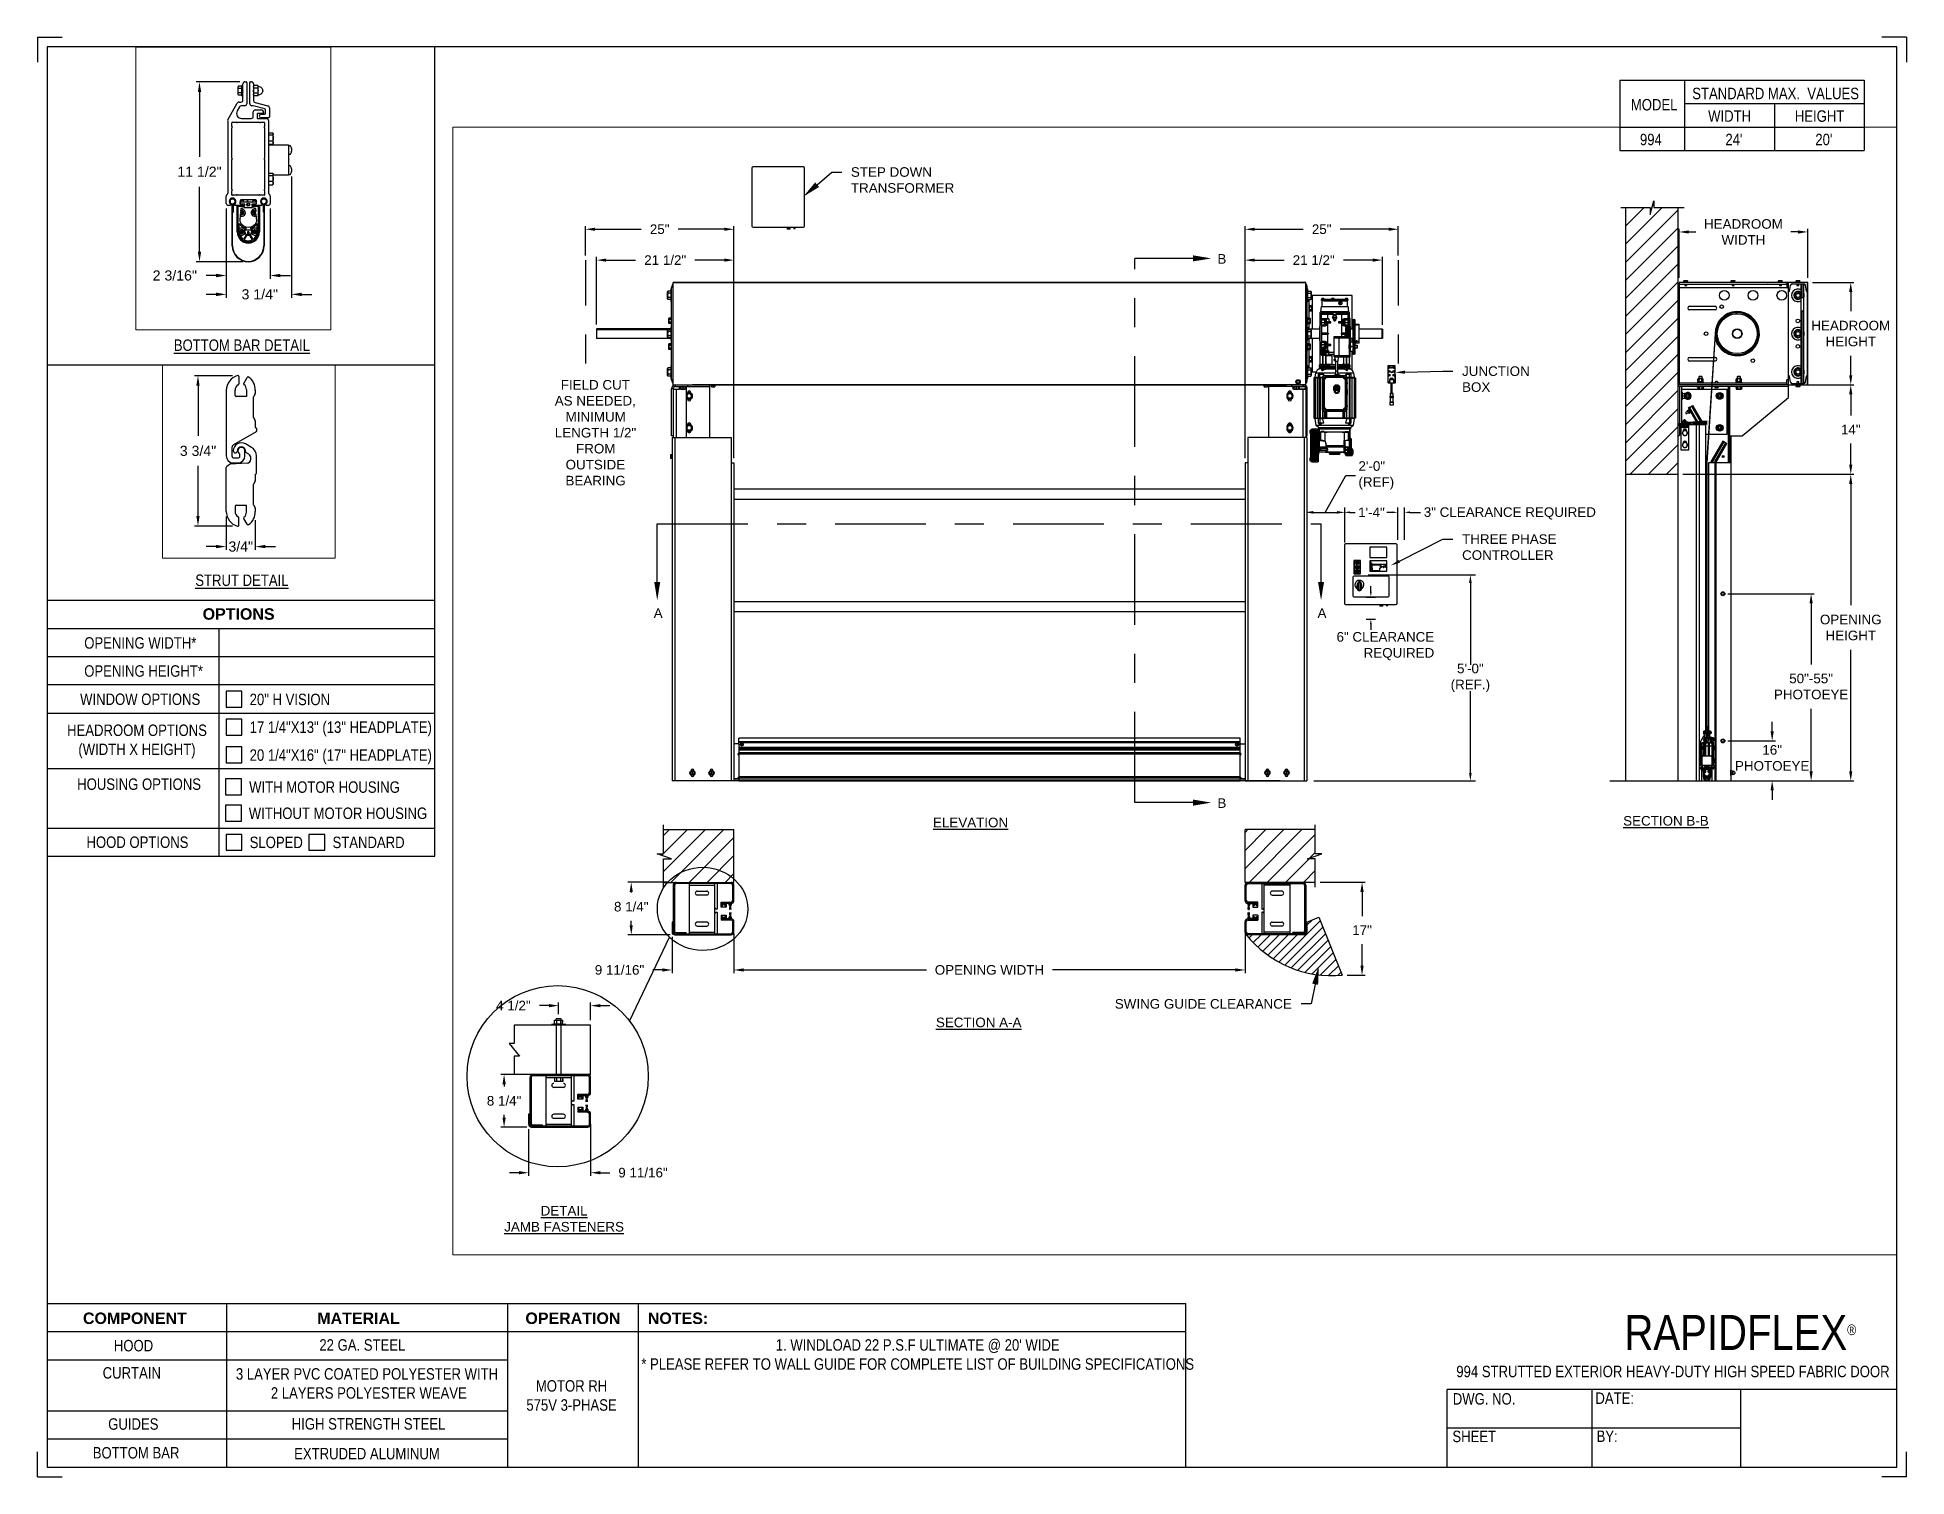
# Paper-space layout '994 MOTOR RH 575V 3-PHASE' of a CAD drawing. Header units: inches. Extents: x 0.1 to 10.9, y 0.1 to 8.4.
# The model-space entities are those that its viewports show. They can reach past a viewport. Long polylines and large blocks are cut down to what shows.
import ezdxf
from ezdxf import colors
from ezdxf.entities.mleader import LeaderData, LeaderLine
from ezdxf.math import Vec2, Vec3

# ---------------------------------------------------------------- set-up
doc = ezdxf.new("R2010")
doc.units = ezdxf.units.IN
doc.header["$LTSCALE"] = 0.25
doc.header["$MEASUREMENT"] = 0
doc.linetypes.add('CENTER', pattern=[2, 1.25, -0.25, 0.25, -0.25])
doc.linetypes.add('PHANTOM2', pattern=[1.25, 0.625, -0.125, 0.125, -0.125, 0.125, -0.125])
for name, color, linetype in [('575V 3-PHASE 60HZ', 4, 'Continuous'), ('ANNOTATIONS', 1, 'Continuous'), ('DETAILS', 4, 'Continuous'), ('HIDDEN', 6, 'PHANTOM2'), ('MOTOR LH', 7, 'Continuous'), ('MOTOR RH', 7, 'Continuous'), ('SECTION CUTS', 6, 'CENTER'), ('TITLE BLOCK', 7, 'Continuous')]:
    doc.layers.add(name, color=color, linetype=linetype)
doc.styles.add('ARIAL', font='arial.ttf', dxfattribs={"height": 0.09375})
doc.styles.add('CADdetails-DIMENSIONS', font='ARIALN.TTF', dxfattribs={"height": 2.38})
doc.styles.add('ROMANS', font='Romans', dxfattribs={"height": 0.09375})
doc.styles.get("Standard").update_dxf_attribs({"font": 'romans.shx'})
doc.dimstyles.get("Standard").update_dxf_attribs({"dimscale": 60, "dimtxt": 0.0833, "dimasz": 0.0833, "dimexe": 0.0833, "dimexo": 0.04, "dimgap": 0.09, "dimtad": 0, "dimtih": 1, "dimtoh": 1, "dimdec": 4, "dimzin": 1, "dimdsep": 46, "dimlunit": 4, "dimtxsty": 'Standard', "dimcen": 0.09, "dimclrt": 150, "dimadec": 4, "dimazin": 2, "dimtfac": 1, "dimtdec": 0, "dimtofl": 0, "dimtmove": 0, "dimatfit": 3, "dimfxl": 1, "dimtolj": 1, "dimtzin": 0, "dimlwd": -1, "dimlwe": -1, "dimarcsym": 1})
doc.dimstyles.new('STANDARD$0', dxfattribs={"dimtxt": 0.09375, "dimasz": 0.09375, "dimexe": 0.03125, "dimexo": 0.046875, "dimgap": 0.09, "dimtad": 0, "dimtih": 1, "dimtoh": 1, "dimdec": 4, "dimzin": 0, "dimdsep": 46, "dimtxsty": 'ARIAL', "dimcen": 0.09, "dimadec": 0, "dimazin": 0, "dimtfac": 1, "dimtdec": 4, "dimtofl": 0, "dimtmove": 0, "dimatfit": 1, "dimfxl": 1, "dimtolj": 1, "dimtzin": 0, "dimarcsym": 0})
pattern_1 = [(45, (50.28568, -31.70349), (-0.088388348, 0.088388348), [])]
pattern_2 = [(45, (263.96504, 216.77476), (-0.0883883, 0.0883883), [])]
pattern_3 = [(135, (291.34754, 216.77476), (0.0883883, 0.0883883), [])]
pattern_4 = [(45, (280.62583, 210.57636), (-0.265165, 0.265165), []), (45, (280.8026, 210.57636), (-0.265165, 0.265165), [])]
pattern_5 = [(45, (280.62583, 210.57636), (-0.0883883, 0.0883883), [])]
pattern_6 = [(45, (262.56256, 214.89341), (-0.0883883, 0.0883883), [])]

psp = doc.layouts.new('994 MOTOR RH 575V 3-PHASE')

# ---------------------------------------------------------------- texts
at = {"layer": 'TITLE BLOCK', "attachment_point": 2, "style": 'CADdetails-DIMENSIONS'}
for s, width, insert, char_height in [('MODEL', 0.28815, (9.45, 8.068), 0.0664), ('STANDARD MAX.  VALUES', 1.75949, (10.155, 8.133), 0.06641), ('WIDTH', 0.42908, (9.888, 8.002), 0.0664), ('HEIGHT', 0.42908, (10.41, 8.002), 0.0664), ('994', 0.29952, (9.431, 7.866), 0.0664)]:
    psp.add_mtext_dynamic_manual_height_columns(s, width=width, gutter_width=1.363, heights=[0], dxfattribs=dict(at, insert=insert, char_height=char_height))
at = {"layer": 'TITLE BLOCK', "style": 'CADdetails-DIMENSIONS'}
for s, insert, char_height, width, attachment_point in [("24'", (9.913, 7.866), 0.0664, 1.75949, 2), ("20'", (10.435, 7.866), 0.0664, 1.75949, 2), ('{\\LBOTTOM BAR DETAIL}', (1.254, 6.672), 0.06641, 1.75949, 2), ('{\\LSTRUT DETAIL}', (1.254, 5.307), 0.06641, 1.75949, 2), ('{\\fArial|b1|i0|c0|p34;OPTIONS}', (1.235, 5.111), 0.06641, 1.75949, 2), ('OPENING WIDTH*', (0.339, 4.943), 0.06641, 1.30693, 1), ('OPENING HEIGHT*', (0.339, 4.78), 0.06641, 1.30693, 1), ('WINDOW OPTIONS', (0.315, 4.616), 0.06641, 1.30693, 1), ('20" H VISION', (1.299, 4.615), 0.06641, 1.23928, 1), ('17 1/4"X13" (13" HEADPLATE)', (1.299, 4.454), 0.06641, 1.23928, 1), ('\\pi0.2526;HEADROOM OPTIONS\\P\\pi0.31792;(WIDTH X HEIGHT)', (-0.013, 4.436), 0.06641, 1.30693, 1), ('20 1/4"X16" (17" HEADPLATE)', (1.299, 4.292), 0.06641, 1.23928, 1), ('HOUSING OPTIONS', (0.298, 4.123), 0.06641, 1.30693, 1), ('WITH MOTOR HOUSING', (1.296, 4.106), 0.06641, 1.23928, 1), ('WITHOUT MOTOR HOUSING', (1.294, 3.954), 0.06641, 1.53035, 1), ('HOOD OPTIONS', (0.352, 3.786), 0.06641, 1.30693, 1), ('SLOPED', (1.299, 3.785), 0.0664, 1.23928, 1), ('STANDARD', (1.78, 3.785), 0.0664, 1.23928, 1), ('{\\fArial|b1|i0|c0|p34;COMPONENT}', (0.633, 1.022), 0.06641, 1.75949, 2), ('{\\fArial|b1|i0|c0|p34;MATERIAL}', (1.931, 1.022), 0.06641, 1.75949, 2), ('{\\fArial|b1|i0|c0|p34;OPERATION}', (3.175, 1.022), 0.06641, 1.75949, 2), ('{\\fArial|b1|i0|c0|p34;NOTES:}', (3.785, 1.022), 0.06641, 1.75949, 2), ('\\A1;RAPIDFLEX{\\H0.30337x;\\S® ^ ;}', (10.642, 1.008), 0.20312, 2.03069, 3), ('22 GA. STEEL', (1.953, 0.867), 0.06641, 1.75949, 2), ("1. WINDLOAD 22 P.S.F ULTIMATE @ 20' WIDE\\P* PLEASE REFER TO WALL GUIDE FOR COMPLETE LIST OF BUILDING SPECIFICATIONS", (5.176, 0.867), 0.06641, 3.11182, 2), ('HOOD', (0.625, 0.863), 0.0664, 1.75949, 2), ('CURTAIN', (0.615, 0.705), 0.0664, 1.75949, 2), ('3 LAYER PVC COATED POLYESTER WITH\\P 2 LAYERS POLYESTER WEAVE', (1.98, 0.699), 0.06641, 1.75949, 2), ('994 STRUTTED EXTERIOR HEAVY-DUTY HIGH SPEED FABRIC DOOR', (9.559, 0.713), 0.06641, 3.06144, 2), ('\\PMOTOR RH\\P575V 3-PHASE', (3.167, 0.74), 0.06641, 1.75949, 2), ('DWG. NO.', (8.463, 0.554), 0.0664, 1.75949, 2), ('DATE:', (9.221, 0.558), 0.0664, 1.75949, 2), ('GUIDES', (0.624, 0.408), 0.0664, 1.75949, 2), ('HIGH STRENGTH STEEL', (1.989, 0.409), 0.06641, 1.75949, 2), ('SHEET', (8.406, 0.336), 0.0664, 1.75949, 2), ('BY:', (9.177, 0.337), 0.0664, 1.75949, 2), ('BOTTOM BAR', (0.64, 0.241), 0.0664, 1.75949, 2), ('EXTRUDED ALUMINUM', (1.98, 0.236), 0.06641, 1.75949, 2)]:
    psp.add_mtext(s, dxfattribs=dict(at, insert=insert, char_height=char_height, width=width, attachment_point=attachment_point))

msp = doc.modelspace()

# ---------------------------------------------------------------- texts
at = {"layer": 'ANNOTATIONS', "char_height": 0.09375, "style": 'ARIAL'}
for s, insert, width, attachment_point in [('\\pi0.06301;FIELD CUT \\P\\pi0.00385;AS NEEDED, \\P\\pi0.10988;MINIMUM \\P\\pi0.00446;LENGTH 1/2" \\P\\pi0.21223;FROM \\P\\pi0.1103;OUTSIDE \\P\\pi0.10883;BEARING', (273.39959, 224.3379), 0.7893601, 1), ('{\\LELEVATION}', (277.47139, 220.05458), 3.0834986, 2), ('{\\LSECTION B-B}', (284.27393, 220.07055), 1.3823677, 2), ('{\\LSECTION A-A}', (277.55077, 218.09785), 1.3823677, 2), ('{\\LDETAIL\\PJAMB FASTENERS}', (273.49506, 216.25432), 1.3823677, 2)]:
    msp.add_mtext(s, dxfattribs=dict(at, insert=insert, width=width, attachment_point=attachment_point))
for s, insert, attachment_point in [('2\'-0"\\P(REF)', (281.26589, 223.40365), 4), ('1\'-4"', (281.26289, 223.04273), 4), ('3" CLEARANCE REQUIRED', (283.58866, 223.03212), 6), ('6" CLEARANCE\\PREQUIRED', (282.00748, 221.73308), 6), ('5\'-0"\\P(REF.)', (282.36068, 221.42219), 5)]:
    msp.add_mtext(s, dxfattribs=dict(at, insert=insert, attachment_point=attachment_point))
at = {"layer": 'SECTION CUTS', "style": 'ARIAL'}
for s, p in [('B', (279.88616, 225.47656)), ('A', (274.37149, 222.00926)), ('A', (280.86549, 222.00926)), ('B', (279.88616, 220.15014))]:
    msp.add_text(s, height=0.09375, dxfattribs=at).set_placement(p)

# ---------------------------------------------------------------- blocks, each defined once
blk = doc.blocks.new('*D118')
at = {"layer": 'ANNOTATIONS', "color": 0, "lineweight": -2, "transparency": 16777216}
for p, q in [((274.551, 218.888), (274.551, 218.533)), ((275.156, 218.888), (275.156, 218.533)), ((274.457, 218.564), (274.363, 218.564)), ((275.25, 218.564), (275.344, 218.564))]:
    blk.add_line(p, q, dxfattribs=at)
at = {"layer": 'ANNOTATIONS', "color": 0, "transparency": 16777216}
for points in [[(274.457, 218.58), (274.457, 218.548), (274.551, 218.564)], [(275.25, 218.58), (275.25, 218.548), (275.156, 218.564)]]:
    blk.add_solid(points, dxfattribs=at)
at = {"layer": 'defpoints', "color": 0, "transparency": 16777216}
for p in [(274.551, 218.935), (275.156, 218.935), (274.551, 218.564)]:
    blk.add_point(p, dxfattribs=at)
at = {"layer": 'ANNOTATIONS', "color": 0, "transparency": 16777216, "insert": (274.037, 218.564), "char_height": 0.09375, "attachment_point": 5, "style": 'ARIAL'}
blk.add_mtext('\\A1;9 11/16"', dxfattribs=at)
blk = doc.blocks.new('*D119')
at = {"layer": 'ANNOTATIONS', "color": 0, "lineweight": -2, "transparency": 16777216}
for p, q in [((274.522, 219.422), (274.12, 219.422)), ((274.152, 219.328), (274.152, 219.321)), ((274.152, 219.001), (274.152, 219.044)), ((274.531, 218.908), (274.12, 218.908))]:
    blk.add_line(p, q, dxfattribs=at)
at = {"layer": 'ANNOTATIONS', "color": 0, "transparency": 16777216}
for points in [[(274.136, 219.328), (274.167, 219.328), (274.152, 219.422)], [(274.136, 219.001), (274.167, 219.001), (274.152, 218.908)]]:
    blk.add_solid(points, dxfattribs=at)
at = {"layer": 'defpoints', "color": 0, "transparency": 16777216}
for p in [(274.569, 219.422), (274.152, 218.908), (274.578, 218.908)]:
    blk.add_point(p, dxfattribs=at)
at = {"layer": 'ANNOTATIONS', "color": 0, "transparency": 16777216, "insert": (274.152, 219.183), "char_height": 0.0938, "attachment_point": 5, "style": 'ARIAL'}
blk.add_mtext('\\A1;8 1/4"', dxfattribs=at)
blk = doc.blocks.new('*D120')
at = {"layer": 'ANNOTATIONS', "color": 0, "lineweight": -2, "transparency": 16777216}
for p, q in [((273.704, 225.558), (273.704, 225.845)), ((273.798, 225.813), (274.249, 225.813)), ((275.063, 225.813), (274.611, 225.813)), ((275.156, 223.573), (275.156, 225.845))]:
    blk.add_line(p, q, dxfattribs=at)
at = {"layer": 'ANNOTATIONS', "color": 0, "transparency": 16777216}
for points in [[(273.798, 225.829), (273.798, 225.798), (273.704, 225.813)], [(275.063, 225.829), (275.063, 225.798), (275.156, 225.813)]]:
    blk.add_solid(points, dxfattribs=at)
at = {"layer": 'defpoints', "color": 0, "transparency": 16777216}
for p in [(273.704, 225.813), (273.704, 225.511), (275.156, 223.526)]:
    blk.add_point(p, dxfattribs=at)
at = {"layer": 'ANNOTATIONS', "color": 0, "transparency": 16777216, "insert": (274.43, 225.813), "char_height": 0.0938, "attachment_point": 5, "style": 'ARIAL'}
blk.add_mtext('\\A1;25"', dxfattribs=at)
blk = doc.blocks.new('*D121')
at = {"layer": 'ANNOTATIONS', "color": 0, "lineweight": -2, "transparency": 16777216}
for p, q in [((280.156, 223.573), (280.156, 225.845)), ((280.25, 225.813), (280.724, 225.813)), ((281.561, 225.813), (281.087, 225.813)), ((281.655, 225.558), (281.655, 225.845))]:
    blk.add_line(p, q, dxfattribs=at)
at = {"layer": 'ANNOTATIONS', "color": 0, "transparency": 16777216}
for points in [[(280.25, 225.829), (280.25, 225.798), (280.156, 225.813)], [(281.561, 225.829), (281.561, 225.798), (281.655, 225.813)]]:
    blk.add_solid(points, dxfattribs=at)
at = {"layer": 'defpoints', "color": 0, "transparency": 16777216}
for p in [(280.156, 225.813), (281.655, 225.511), (280.156, 223.526)]:
    blk.add_point(p, dxfattribs=at)
at = {"layer": 'ANNOTATIONS', "color": 0, "transparency": 16777216, "insert": (280.906, 225.813), "char_height": 0.0938, "attachment_point": 5, "style": 'ARIAL'}
blk.add_mtext('\\A1;25"', dxfattribs=at)
blk = doc.blocks.new('*D122')
at = {"layer": 'ANNOTATIONS', "color": 0, "lineweight": -2, "transparency": 16777216}
for p, q in [((273.813, 224.881), (273.813, 225.542)), ((273.906, 225.511), (274.194, 225.511)), ((275.063, 225.511), (274.775, 225.511)), ((275.156, 223.573), (275.156, 225.542))]:
    blk.add_line(p, q, dxfattribs=at)
at = {"layer": 'ANNOTATIONS', "color": 0, "transparency": 16777216}
for points in [[(273.906, 225.527), (273.906, 225.496), (273.813, 225.511)], [(275.063, 225.527), (275.063, 225.496), (275.156, 225.511)]]:
    blk.add_solid(points, dxfattribs=at)
at = {"layer": 'defpoints', "color": 0, "transparency": 16777216}
for p in [(273.813, 225.511), (273.813, 224.834), (275.156, 223.526)]:
    blk.add_point(p, dxfattribs=at)
at = {"layer": 'ANNOTATIONS', "color": 0, "transparency": 16777216, "insert": (274.484, 225.511), "char_height": 0.09375, "attachment_point": 5, "style": 'ARIAL'}
blk.add_mtext('\\A1;21 1/2"', dxfattribs=at)
blk = doc.blocks.new('*D123')
at = {"layer": 'ANNOTATIONS', "color": 0, "lineweight": -2, "transparency": 16777216}
for p, q in [((280.156, 223.573), (280.156, 225.542)), ((280.25, 225.511), (280.538, 225.511)), ((281.406, 225.511), (281.118, 225.511)), ((281.5, 224.877), (281.5, 225.542))]:
    blk.add_line(p, q, dxfattribs=at)
at = {"layer": 'ANNOTATIONS', "color": 0, "transparency": 16777216}
for points in [[(280.25, 225.527), (280.25, 225.496), (280.156, 225.511)], [(281.406, 225.527), (281.406, 225.496), (281.5, 225.511)]]:
    blk.add_solid(points, dxfattribs=at)
at = {"layer": 'defpoints', "color": 0, "transparency": 16777216}
for p in [(281.5, 225.511), (281.5, 224.83), (280.156, 223.526)]:
    blk.add_point(p, dxfattribs=at)
at = {"layer": 'ANNOTATIONS', "color": 0, "transparency": 16777216, "insert": (280.828, 225.511), "char_height": 0.09375, "attachment_point": 5, "style": 'ARIAL'}
blk.add_mtext('\\A1;21 1/2"', dxfattribs=at)
blk = doc.blocks.new('*D124')
at = {"layer": 'ANNOTATIONS', "color": 0, "lineweight": -2, "transparency": 16777216}
for p, q in [((285.313, 220.9), (285.313, 220.994)), ((284.878, 220.806), (285.344, 220.806)), ((284.95, 220.415), (285.344, 220.415)), ((285.313, 220.321), (285.313, 220.228))]:
    blk.add_line(p, q, dxfattribs=at)
at = {"layer": 'ANNOTATIONS', "color": 0, "transparency": 16777216}
for points in [[(285.297, 220.9), (285.329, 220.9), (285.313, 220.806)], [(285.297, 220.321), (285.329, 220.321), (285.313, 220.415)]]:
    blk.add_solid(points, dxfattribs=at)
at = {"layer": 'defpoints', "color": 0, "transparency": 16777216}
for p in [(284.831, 220.806), (285.313, 220.806), (284.903, 220.415)]:
    blk.add_point(p, dxfattribs=at)
at = {"layer": 'ANNOTATIONS', "color": 0, "transparency": 16777216, "insert": (285.313, 220.639), "char_height": 0.0938, "attachment_point": 5, "style": 'ARIAL'}
blk.add_mtext('\\A1;16"\\PPHOTOEYE', dxfattribs=at)
blk = doc.blocks.new('*D125')
at = {"layer": 'ANNOTATIONS', "color": 0, "lineweight": -2, "transparency": 16777216}
for p, q in [((284.878, 222.246), (285.725, 222.246)), ((285.694, 222.152), (285.694, 221.554)), ((285.694, 220.509), (285.694, 221.121)), ((284.95, 220.415), (285.725, 220.415))]:
    blk.add_line(p, q, dxfattribs=at)
at = {"layer": 'ANNOTATIONS', "color": 0, "transparency": 16777216}
for points in [[(285.678, 222.152), (285.71, 222.152), (285.694, 222.246)], [(285.678, 220.509), (285.71, 220.509), (285.694, 220.415)]]:
    blk.add_solid(points, dxfattribs=at)
at = {"layer": 'defpoints', "color": 0, "transparency": 16777216}
for p in [(284.831, 222.246), (285.694, 222.246), (284.903, 220.415)]:
    blk.add_point(p, dxfattribs=at)
at = {"layer": 'ANNOTATIONS', "color": 0, "transparency": 16777216, "insert": (285.694, 221.338), "char_height": 0.09375, "attachment_point": 5, "style": 'ARIAL'}
blk.add_mtext('\\A1;50"-55"\\PPHOTOEYE', dxfattribs=at)
blk = doc.blocks.new('*D126')
at = {"layer": 'ANNOTATIONS', "color": 0, "lineweight": -2, "transparency": 16777216}
for p, q in [((285.516, 224.291), (286.113, 224.291)), ((286.082, 224.198), (286.082, 223.99)), ((286.082, 223.509), (286.082, 223.716)), ((284.44, 223.415), (286.113, 223.415))]:
    blk.add_line(p, q, dxfattribs=at)
at = {"layer": 'ANNOTATIONS', "color": 0, "transparency": 16777216}
for points in [[(286.066, 224.198), (286.097, 224.198), (286.082, 224.291)], [(286.066, 223.509), (286.097, 223.509), (286.082, 223.415)]]:
    blk.add_solid(points, dxfattribs=at)
at = {"layer": 'defpoints', "color": 0, "transparency": 16777216}
for p in [(285.469, 224.291), (284.393, 223.415), (286.082, 223.415)]:
    blk.add_point(p, dxfattribs=at)
at = {"layer": 'ANNOTATIONS', "color": 0, "transparency": 16777216, "insert": (286.082, 223.853), "char_height": 0.0938, "attachment_point": 5, "style": 'ARIAL'}
blk.add_mtext('\\A1;14"', dxfattribs=at)
blk = doc.blocks.new('*D127')
at = {"layer": 'ANNOTATIONS', "color": 0, "lineweight": -2, "transparency": 16777216}
for p, q in [((284.403, 225.338), (284.403, 225.818)), ((285.661, 225.338), (285.661, 225.818)), ((284.497, 225.787), (284.566, 225.787)), ((285.567, 225.787), (285.497, 225.787))]:
    blk.add_line(p, q, dxfattribs=at)
at = {"layer": 'ANNOTATIONS', "color": 0, "transparency": 16777216}
for points in [[(284.497, 225.802), (284.497, 225.771), (284.403, 225.787)], [(285.567, 225.802), (285.567, 225.771), (285.661, 225.787)]]:
    blk.add_solid(points, dxfattribs=at)
at = {"layer": 'defpoints', "color": 0, "transparency": 16777216}
for p in [(285.661, 225.787), (284.403, 225.291), (285.661, 225.291)]:
    blk.add_point(p, dxfattribs=at)
at = {"layer": 'ANNOTATIONS', "color": 0, "transparency": 16777216, "insert": (285.032, 225.787), "char_height": 0.09375, "attachment_point": 5, "style": 'ARIAL'}
blk.add_mtext('\\A1;HEADROOM\\PWIDTH', dxfattribs=at)
blk = doc.blocks.new('*D128')
at = {"layer": 'ANNOTATIONS', "color": 0, "lineweight": -2, "transparency": 16777216}
for p, q in [((285.706, 225.293), (286.113, 225.293)), ((286.082, 225.2), (286.082, 225.01)), ((286.082, 224.385), (286.082, 224.575)), ((285.518, 224.291), (286.113, 224.291))]:
    blk.add_line(p, q, dxfattribs=at)
at = {"layer": 'ANNOTATIONS', "color": 0, "transparency": 16777216}
for points in [[(286.066, 225.2), (286.097, 225.2), (286.082, 225.293)], [(286.066, 224.385), (286.097, 224.385), (286.082, 224.291)]]:
    blk.add_solid(points, dxfattribs=at)
at = {"layer": 'defpoints', "color": 0, "transparency": 16777216}
for p in [(285.659, 225.293), (285.471, 224.291), (286.082, 224.291)]:
    blk.add_point(p, dxfattribs=at)
at = {"layer": 'ANNOTATIONS', "color": 0, "transparency": 16777216, "insert": (286.082, 224.792), "char_height": 0.09375, "attachment_point": 5, "style": 'ARIAL'}
blk.add_mtext('\\A1;HEADROOM\\PHEIGHT', dxfattribs=at)
blk = doc.blocks.new('*D129')
at = {"layer": 'ANNOTATIONS', "color": 0, "linetype": 'ByBlock', "lineweight": -2, "transparency": 16777216}
for p, q in [((280.891, 219.422), (281.332, 219.422)), ((281.301, 219.328), (281.301, 219.091)), ((281.301, 218.607), (281.301, 218.817)), ((281.155, 218.513), (281.332, 218.513))]:
    blk.add_line(p, q, dxfattribs=at)
at = {"layer": 'ANNOTATIONS', "color": 0, "transparency": 16777216}
for points in [[(281.285, 219.328), (281.317, 219.328), (281.301, 219.422)], [(281.285, 218.607), (281.317, 218.607), (281.301, 218.513)]]:
    blk.add_solid(points, dxfattribs=at)
at = {"layer": 'defpoints', "color": 0, "transparency": 16777216}
for p in [(280.844, 219.422), (281.301, 219.422), (281.108, 218.513)]:
    blk.add_point(p, dxfattribs=at)
at = {"layer": 'ANNOTATIONS', "color": 0, "transparency": 16777216, "insert": (281.301, 218.954), "char_height": 0.0938, "attachment_point": 5, "style": 'ARIAL'}
blk.add_mtext('\\A1;17"', dxfattribs=at)
blk = doc.blocks.new('*D130')
at = {"layer": 'ANNOTATIONS', "color": 0, "lineweight": -2, "transparency": 16777216}
for p, q in [((284.487, 223.415), (286.113, 223.415)), ((286.082, 223.321), (286.082, 222.133)), ((286.082, 220.509), (286.082, 221.698)), ((284.504, 220.415), (286.113, 220.415))]:
    blk.add_line(p, q, dxfattribs=at)
at = {"layer": 'ANNOTATIONS', "color": 0, "transparency": 16777216}
for points in [[(286.066, 223.321), (286.097, 223.321), (286.082, 223.415)], [(286.066, 220.509), (286.097, 220.509), (286.082, 220.415)]]:
    blk.add_solid(points, dxfattribs=at)
at = {"layer": 'defpoints', "color": 0, "transparency": 16777216}
for p in [(284.44, 223.415), (284.457, 220.415), (286.082, 220.415)]:
    blk.add_point(p, dxfattribs=at)
at = {"layer": 'ANNOTATIONS', "color": 0, "transparency": 16777216, "insert": (286.082, 221.915), "char_height": 0.09375, "attachment_point": 5, "style": 'ARIAL'}
blk.add_mtext('\\A1;OPENING \\PHEIGHT', dxfattribs=at)
blk = doc.blocks.new('*D131')
at = {"layer": 'ANNOTATIONS', "color": 0, "lineweight": -2, "transparency": 16777216}
for p, q in [((275.156, 218.917), (275.156, 218.533)), ((280.156, 218.917), (280.156, 218.533)), ((275.25, 218.564), (277.04, 218.564)), ((280.062, 218.564), (278.273, 218.564))]:
    blk.add_line(p, q, dxfattribs=at)
at = {"layer": 'ANNOTATIONS', "color": 0, "transparency": 16777216}
for points in [[(275.25, 218.58), (275.25, 218.548), (275.156, 218.564)], [(280.062, 218.58), (280.062, 218.548), (280.156, 218.564)]]:
    blk.add_solid(points, dxfattribs=at)
at = {"layer": 'defpoints', "color": 0, "transparency": 16777216}
for p in [(275.156, 218.964), (280.156, 218.964), (280.156, 218.564)]:
    blk.add_point(p, dxfattribs=at)
at = {"layer": 'ANNOTATIONS', "color": 0, "transparency": 16777216, "insert": (277.656, 218.564), "char_height": 0.09375, "attachment_point": 5, "style": 'ARIAL'}
blk.add_mtext('\\A1;OPENING WIDTH', dxfattribs=at)
blk = doc.blocks.new('*D132')
at = {"layer": 'ANNOTATIONS', "color": 0, "lineweight": -2, "transparency": 16777216}
for p, q in [((271.362, 217.793), (271.009, 217.793)), ((271.041, 217.699), (271.041, 217.233)), ((271.041, 216.49), (271.041, 216.956)), ((271.362, 216.396), (271.009, 216.396))]:
    blk.add_line(p, q, dxfattribs=at)
at = {"layer": 'ANNOTATIONS', "color": 0, "transparency": 16777216}
for points in [[(271.025, 217.699), (271.056, 217.699), (271.041, 217.793)], [(271.025, 216.49), (271.056, 216.49), (271.041, 216.396)]]:
    blk.add_solid(points, dxfattribs=at)
at = {"layer": 'defpoints', "color": 0, "transparency": 16777216}
for p in [(271.409, 217.793), (271.041, 216.396), (271.409, 216.396)]:
    blk.add_point(p, dxfattribs=at)
at = {"layer": 'ANNOTATIONS', "color": 0, "transparency": 16777216, "insert": (271.041, 217.094), "char_height": 0.0938, "attachment_point": 5, "style": 'ARIAL'}
blk.add_mtext('\\A1;3 3/4"', dxfattribs=at)
blk = doc.blocks.new('*D133')
at = {"layer": 'ANNOTATIONS', "color": 0, "lineweight": -2, "transparency": 16777216}
for p, q in [((271.303, 216.485), (271.303, 216.174)), ((271.573, 216.451), (271.573, 216.174)), ((271.209, 216.205), (271.116, 216.205)), ((271.666, 216.205), (271.76, 216.205))]:
    blk.add_line(p, q, dxfattribs=at)
at = {"layer": 'ANNOTATIONS', "color": 0, "transparency": 16777216}
for points in [[(271.209, 216.221), (271.209, 216.19), (271.303, 216.205)], [(271.666, 216.221), (271.666, 216.19), (271.573, 216.205)]]:
    blk.add_solid(points, dxfattribs=at)
at = {"layer": 'defpoints', "color": 0, "transparency": 16777216}
for p in [(271.303, 216.532), (271.573, 216.497), (271.573, 216.205)]:
    blk.add_point(p, dxfattribs=at)
at = {"layer": 'ANNOTATIONS', "color": 0, "transparency": 16777216, "insert": (271.438, 216.205), "char_height": 0.0938, "attachment_point": 5, "style": 'ARIAL'}
blk.add_mtext('\\A1;3/4"', dxfattribs=at)
blk = doc.blocks.new('*D134')
at = {"layer": 'ANNOTATIONS', "color": 0, "lineweight": -2, "transparency": 16777216}
for p, q in [((269.637, 218.1), (269.23, 218.1)), ((269.261, 218.007), (269.261, 217.403)), ((269.261, 216.523), (269.261, 217.126)), ((269.667, 216.429), (269.23, 216.429))]:
    blk.add_line(p, q, dxfattribs=at)
at = {"layer": 'ANNOTATIONS', "color": 0, "transparency": 16777216}
for points in [[(269.246, 218.007), (269.277, 218.007), (269.261, 218.1)], [(269.246, 216.523), (269.277, 216.523), (269.261, 216.429)]]:
    blk.add_solid(points, dxfattribs=at)
at = {"layer": 'defpoints', "color": 0, "transparency": 16777216}
for p in [(269.684, 218.1), (269.261, 216.429), (269.714, 216.429)]:
    blk.add_point(p, dxfattribs=at)
at = {"layer": 'ANNOTATIONS', "color": 0, "transparency": 16777216, "insert": (269.261, 217.265), "char_height": 0.09375, "attachment_point": 5, "style": 'ARIAL'}
blk.add_mtext('\\A1;11 1/2"', dxfattribs=at)
blk = doc.blocks.new('*D135')
at = {"layer": 'ANNOTATIONS', "color": 0, "lineweight": -2, "transparency": 16777216}
for p, q in [((269.51, 216.924), (269.51, 216.27)), ((269.918, 216.924), (269.918, 216.27)), ((269.416, 216.301), (269.323, 216.301)), ((270.012, 216.301), (270.105, 216.301))]:
    blk.add_line(p, q, dxfattribs=at)
at = {"layer": 'ANNOTATIONS', "color": 0, "transparency": 16777216}
for points in [[(269.416, 216.317), (269.416, 216.285), (269.51, 216.301)], [(270.012, 216.317), (270.012, 216.285), (269.918, 216.301)]]:
    blk.add_solid(points, dxfattribs=at)
at = {"layer": 'defpoints', "color": 0, "transparency": 16777216}
for p in [(269.51, 216.971), (269.918, 216.971), (269.51, 216.301)]:
    blk.add_point(p, dxfattribs=at)
at = {"layer": 'ANNOTATIONS', "color": 0, "transparency": 16777216, "insert": (269.032, 216.301), "char_height": 0.09375, "attachment_point": 5, "style": 'ARIAL'}
blk.add_mtext('\\A1;2 3/16"', dxfattribs=at)
blk = doc.blocks.new('*D136')
at = {"layer": 'ANNOTATIONS', "color": 0, "lineweight": -2, "transparency": 16777216}
for p, q in [((270.116, 217.221), (270.116, 216.095)), ((269.51, 216.924), (269.51, 216.095)), ((269.416, 216.126), (269.323, 216.126)), ((270.21, 216.126), (270.304, 216.126))]:
    blk.add_line(p, q, dxfattribs=at)
at = {"layer": 'ANNOTATIONS', "color": 0, "transparency": 16777216}
for points in [[(269.416, 216.142), (269.416, 216.11), (269.51, 216.126)], [(270.21, 216.142), (270.21, 216.11), (270.116, 216.126)]]:
    blk.add_solid(points, dxfattribs=at)
at = {"layer": 'defpoints', "color": 0, "transparency": 16777216}
for p in [(270.116, 217.268), (269.51, 216.971), (269.51, 216.126)]:
    blk.add_point(p, dxfattribs=at)
at = {"layer": 'ANNOTATIONS', "color": 0, "transparency": 16777216, "insert": (269.821, 216.126), "char_height": 0.0938, "attachment_point": 5, "style": 'ARIAL'}
blk.add_mtext('\\A1;3 1/4"', dxfattribs=at)
blk = doc.blocks.new('*D137')
at = {"layer": 'ANNOTATIONS', "color": 0, "lineweight": -2, "transparency": 16777216}
for p, q in [((273.148, 217.007), (273.148, 216.548)), ((273.754, 217.007), (273.754, 216.548)), ((273.055, 216.58), (272.961, 216.58)), ((273.848, 216.58), (273.941, 216.58))]:
    blk.add_line(p, q, dxfattribs=at)
at = {"layer": 'ANNOTATIONS', "color": 0, "transparency": 16777216}
for points in [[(273.055, 216.595), (273.055, 216.564), (273.148, 216.58)], [(273.848, 216.595), (273.848, 216.564), (273.754, 216.58)]]:
    blk.add_solid(points, dxfattribs=at)
at = {"layer": 'defpoints', "color": 0, "transparency": 16777216}
for p in [(273.148, 217.054), (273.754, 217.054), (273.148, 216.58)]:
    blk.add_point(p, dxfattribs=at)
at = {"layer": 'ANNOTATIONS', "color": 0, "transparency": 16777216, "insert": (274.267, 216.58), "char_height": 0.09375, "attachment_point": 5, "style": 'ARIAL'}
blk.add_mtext('\\A1;9 11/16"', dxfattribs=at)
blk = doc.blocks.new('*D138')
at = {"layer": 'ANNOTATIONS', "color": 0, "lineweight": -2, "transparency": 16777216}
for p, q in [((273.119, 217.54), (272.877, 217.54)), ((272.908, 217.446), (272.908, 217.422)), ((272.908, 217.12), (272.908, 217.145)), ((273.129, 217.026), (272.877, 217.026))]:
    blk.add_line(p, q, dxfattribs=at)
at = {"layer": 'ANNOTATIONS', "color": 0, "transparency": 16777216}
for points in [[(272.892, 217.446), (272.924, 217.446), (272.908, 217.54)], [(272.892, 217.12), (272.924, 217.12), (272.908, 217.026)]]:
    blk.add_solid(points, dxfattribs=at)
at = {"layer": 'defpoints', "color": 0, "transparency": 16777216}
for p in [(273.166, 217.54), (272.908, 217.026), (273.176, 217.026)]:
    blk.add_point(p, dxfattribs=at)
at = {"layer": 'ANNOTATIONS', "color": 0, "transparency": 16777216, "insert": (272.908, 217.283), "char_height": 0.0938, "attachment_point": 5, "style": 'ARIAL'}
blk.add_mtext('\\A1;8 1/4"', dxfattribs=at)
blk = doc.blocks.new('*D139')
at = {"layer": 'ANNOTATIONS', "color": 0, "lineweight": -2, "transparency": 16777216}
for p, q in [((273.348, 218.215), (273.254, 218.215)), ((273.441, 218.131), (273.441, 218.246)), ((273.754, 218.072), (273.754, 218.246)), ((273.848, 218.215), (273.941, 218.215))]:
    blk.add_line(p, q, dxfattribs=at)
at = {"layer": 'ANNOTATIONS', "color": 0, "transparency": 16777216}
for points in [[(273.348, 218.23), (273.348, 218.199), (273.441, 218.215)], [(273.848, 218.23), (273.848, 218.199), (273.754, 218.215)]]:
    blk.add_solid(points, dxfattribs=at)
at = {"layer": 'defpoints', "color": 0, "transparency": 16777216}
for p in [(273.754, 218.215), (273.441, 218.084), (273.754, 218.025)]:
    blk.add_point(p, dxfattribs=at)
at = {"layer": 'ANNOTATIONS', "color": 0, "transparency": 16777216, "insert": (272.999, 218.215), "char_height": 0.0938, "attachment_point": 5, "style": 'ARIAL'}
blk.add_mtext('\\A1;4 1/2"', dxfattribs=at)

# ---------------------------------------------------------------- dimensions: what is measured, and where the dimension line sits
at = {"layer": 'ANNOTATIONS'}
for base, p1, p2, text, picture, middle in [((273.70389, 225.81329), (275.15629, 223.52586), (273.70389, 225.51114), '25"', '*D120', (274.43009, 225.81329)), ((280.15629, 225.81329), (281.65474, 225.51114), (280.15629, 223.5258), '25"', '*D121', (280.90551, 225.81329)), ((285.66087, 225.78666), (284.40285, 225.29136), (285.66087, 225.29136), 'HEADROOM\\PWIDTH', '*D127', (285.03186, 225.78666)), ((274.55082, 218.56395), (275.15629, 218.93485), (274.55082, 218.93485), '9 11/16"', '*D118', (274.03738, 218.56395)), ((273.75381, 218.2147), (273.44126, 218.0845), (273.75381, 218.02527), '4 1/2"', '*D139', (272.99877, 218.2147)), ((269.51015, 216.12593), (270.1162, 217.26778), (269.51015, 216.97068), '3 1/4"', '*D136', (269.82107, 216.12593)), ((269.51015, 216.30112), (269.91797, 216.97068), (269.51015, 216.97068), '2 3/16"', '*D135', (269.03233, 216.30112)), ((273.14834, 216.57952), (273.75381, 217.0535), (273.14834, 217.0535), '9 11/16"', '*D137', (274.26725, 216.57952)), ((271.57257, 216.20521), (271.30304, 216.53191), (271.57257, 216.49745), '3/4"', '*D133', (271.43781, 216.20521))]:
    dim = msp.add_linear_dim(base=base, p1=p1, p2=p2, text=text, dimstyle='STANDARD$0', dxfattribs=at)
    dim.commit()
    dim.dimension.update_dxf_attribs({"geometry": picture, "text_midpoint": middle, "dimtype": 160})
for base, p1, p2, text, picture, middle in [((273.81254, 225.51114), (275.15629, 223.52586), (273.81254, 224.83439), '21 1/2"', '*D122', (274.48441, 225.51114)), ((281.50004, 225.51114), (280.15629, 223.5258), (281.50004, 224.82963), '21 1/2"', '*D123', (280.82816, 225.51114)), ((280.15622, 218.56395), (275.15636, 218.96377), (280.15622, 218.96377), 'OPENING WIDTH', '*D131', (277.65629, 218.56395))]:
    dim = msp.add_linear_dim(base=base, p1=p1, p2=p2, text=text, dimstyle='STANDARD$0', dxfattribs=at)
    dim.commit()
    dim.dimension.update_dxf_attribs({"geometry": picture, "text_midpoint": middle})
for base, p1, p2, text, picture, middle in [((286.08151, 224.29136), (285.65881, 225.29342), (285.47131, 224.29136), 'HEADROOM\\PHEIGHT', '*D128', (286.08151, 224.79239)), ((285.69399, 222.24559), (284.90344, 220.41511), (284.83069, 222.24559), '50"-55"\\PPHOTOEYE', '*D125', (285.69399, 221.33766)), ((285.31294, 220.80627), (284.90344, 220.41511), (284.83069, 220.80627), '16"\\PPHOTOEYE', '*D124', (285.31294, 220.63871)), ((274.1517, 218.90751), (274.56879, 219.42157), (274.57816, 218.90751), '8 1/4"', '*D119', (274.1517, 219.18276)), ((271.04053, 216.39575), (271.40851, 217.79307), (271.40851, 216.39575), '3 3/4"', '*D132', (271.04053, 217.09441)), ((272.90792, 217.02616), (273.16631, 217.54022), (273.17569, 217.02616), '8 1/4"', '*D138', (272.90792, 217.28319))]:
    dim = msp.add_linear_dim(base=base, p1=p1, p2=p2, angle=90, text=text, dimstyle='STANDARD$0', dxfattribs=at)
    dim.commit()
    dim.dimension.update_dxf_attribs({"geometry": picture, "text_midpoint": middle, "dimtype": 160})
for base, p1, p2, text, picture, middle in [((286.08151, 223.41511), (285.46925, 224.29136), (284.39319, 223.41511), '14"', '*D126', (286.08151, 223.85324)), ((286.08151, 220.41511), (284.44006, 223.41511), (284.45681, 220.41511), 'OPENING \\PHEIGHT', '*D130', (286.08151, 221.91511)), ((269.26133, 216.42937), (269.68359, 218.10037), (269.71388, 216.42937), '11 1/2"', '*D134', (269.26133, 217.26487))]:
    dim = msp.add_linear_dim(base=base, p1=p1, p2=p2, angle=90, text=text, dimstyle='STANDARD$0', dxfattribs=at)
    dim.commit()
    dim.dimension.update_dxf_attribs({"geometry": picture, "text_midpoint": middle})
dim = msp.add_linear_dim(base=(281.30105, 219.42157), p1=(281.10807, 218.51296), p2=(280.84379, 219.42157), angle=90, text='17"', dimstyle='STANDARD$0', override={"dimarcsym": 1}, dxfattribs=at)
dim.commit()
dim.dimension.update_dxf_attribs({"geometry": '*D129', "text_midpoint": (281.30105, 218.95363), "dimtype": 160})

# ---------------------------------------------------------------- hatches: boundary and pattern name
at = {"layer": 'DETAILS'}
h = msp.add_hatch(dxfattribs=at)
h.set_pattern_fill('ANSI31', color=256, style=0)
h.set_pattern_definition(pattern_6)
edge = h.paths.add_edge_path(flags=0)
edge.add_arc((273.71714, 217.1901), 0.00349, -214.275458, 34.275458, ccw=False)
edge.add_line((273.71426, 217.19207), (273.71555, 217.19608))
edge.add_arc((273.71193, 217.19725), 0.00381, 342.104778, 360)
edge.add_line((273.71574, 217.19725), (273.71227, 217.24428))
edge.add_line((273.71227, 217.24428), (273.71218, 217.24428))
edge.add_line((273.71218, 217.24428), (273.71568, 217.19725))
edge.add_arc((273.71193, 217.19725), 0.00375, 342.104778, 360, ccw=False)
edge.add_line((273.71549, 217.1961), (273.7142, 217.1921))
edge.add_arc((273.71714, 217.1901), 0.00356, 145.870136, 394.129864)
edge.add_line((273.72009, 217.1921), (273.71879, 217.1961))
edge.add_arc((273.72236, 217.19725), 0.00375, 180, 197.895222, ccw=False)
edge.add_line((273.71861, 217.19725), (273.72211, 217.24428))
edge.add_line((273.72211, 217.24428), (273.72202, 217.24428))
edge.add_line((273.72202, 217.24428), (273.71855, 217.19725))
edge.add_arc((273.72236, 217.19725), 0.00381, 180, 197.895222)
edge.add_line((273.71873, 217.19608), (273.72003, 217.19207))
h = msp.add_hatch(dxfattribs=at)
h.set_pattern_fill('ANSI31', color=256, style=0)
h.set_pattern_definition(pattern_6)
edge = h.paths.add_edge_path(flags=0)
edge.add_arc((273.71714, 217.1901), 0.00337, -214.578797, 34.578797, ccw=False)
edge.add_line((273.71437, 217.19201), (273.71567, 217.19604))
edge.add_arc((273.71193, 217.19725), 0.00394, 342.104778, 360)
edge.add_line((273.71586, 217.19725), (273.71321, 217.24428))
edge.add_line((273.71321, 217.24428), (273.71312, 217.24428))
edge.add_line((273.71312, 217.24428), (273.7158, 217.19725))
edge.add_arc((273.71193, 217.19725), 0.00387, 342.104778, 360, ccw=False)
edge.add_line((273.71561, 217.19606), (273.71431, 217.19204))
edge.add_arc((273.71714, 217.1901), 0.00343, 145.57496, 394.42504)
edge.add_line((273.71997, 217.19204), (273.71868, 217.19606))
edge.add_arc((273.72236, 217.19725), 0.00387, 180, 197.895222, ccw=False)
edge.add_line((273.71849, 217.19725), (273.72116, 217.24428))
edge.add_line((273.72116, 217.24428), (273.72108, 217.24428))
edge.add_line((273.72108, 217.24428), (273.71843, 217.19725))
edge.add_arc((273.72236, 217.19725), 0.00394, 180, 197.895222)
edge.add_line((273.71862, 217.19604), (273.71992, 217.19201))
h = msp.add_hatch(dxfattribs=at)
h.set_pattern_fill('ANSI31', color=256, style=0)
h.set_pattern_definition(pattern_6)
edge = h.paths.add_edge_path(flags=0)
edge.add_arc((273.71714, 217.1901), 0.00324, -214.899639, 34.899639, ccw=False)
edge.add_line((273.71448, 217.19196), (273.71579, 217.196))
edge.add_arc((273.71193, 217.19725), 0.00406, 342.104778, 360)
edge.add_line((273.71599, 217.19725), (273.71414, 217.24428))
edge.add_line((273.71414, 217.24428), (273.71406, 217.24428))
edge.add_line((273.71406, 217.24428), (273.71593, 217.19725))
edge.add_arc((273.71193, 217.19725), 0.004, 342.104778, 360, ccw=False)
edge.add_line((273.71573, 217.19602), (273.71443, 217.19199))
edge.add_arc((273.71714, 217.1901), 0.00331, 145.263074, 394.736926)
edge.add_line((273.71986, 217.19199), (273.71856, 217.19602))
edge.add_arc((273.72236, 217.19725), 0.004, 180, 197.895222, ccw=False)
edge.add_line((273.71836, 217.19725), (273.72023, 217.24428))
edge.add_line((273.72023, 217.24428), (273.72014, 217.24428))
edge.add_line((273.72014, 217.24428), (273.7183, 217.19725))
edge.add_arc((273.72236, 217.19725), 0.00406, 180, 197.895222)
edge.add_line((273.7185, 217.196), (273.7198, 217.19196))
h = msp.add_hatch(dxfattribs=at)
h.set_pattern_fill('ANSI31', color=256, style=0)
h.set_pattern_definition(pattern_6)
edge = h.paths.add_edge_path(flags=0)
edge.add_arc((273.71714, 217.1901), 0.00312, -215.239733, 35.239733, ccw=False)
edge.add_line((273.7146, 217.1919), (273.71591, 217.19597))
edge.add_arc((273.71193, 217.19725), 0.00419, 342.104778, 360)
edge.add_line((273.71611, 217.19725), (273.71507, 217.24428))
edge.add_line((273.71507, 217.24428), (273.71499, 217.24428))
edge.add_line((273.71499, 217.24428), (273.71605, 217.19725))
edge.add_arc((273.71193, 217.19725), 0.00413, 342.104778, 360, ccw=False)
edge.add_line((273.71585, 217.19599), (273.71454, 217.19193))
edge.add_arc((273.71714, 217.1901), 0.00318, 144.93284, 395.06716)
edge.add_line((273.71975, 217.19193), (273.71844, 217.19599))
edge.add_arc((273.72236, 217.19725), 0.00412, 180, 197.895222, ccw=False)
edge.add_line((273.71824, 217.19725), (273.7193, 217.24428))
edge.add_line((273.7193, 217.24428), (273.71922, 217.24428))
edge.add_line((273.71922, 217.24428), (273.71818, 217.19725))
edge.add_arc((273.72236, 217.19725), 0.00419, 180, 197.895222)
edge.add_line((273.71838, 217.19597), (273.71969, 217.1919))
h = msp.add_hatch(dxfattribs=at)
h.set_pattern_fill('ANSI31', color=256, style=0)
h.set_pattern_definition(pattern_6)
edge = h.paths.add_edge_path(flags=0)
edge.add_arc((273.71714, 217.1901), 0.00299, -215.601087, 35.601087, ccw=False)
edge.add_line((273.71471, 217.19184), (273.71603, 217.19593))
edge.add_arc((273.71193, 217.19725), 0.00431, 342.104778, 360)
edge.add_line((273.71624, 217.19725), (273.716, 217.24428))
edge.add_line((273.716, 217.24428), (273.71591, 217.24428))
edge.add_line((273.71591, 217.24428), (273.71618, 217.19725))
edge.add_arc((273.71193, 217.19725), 0.00425, 342.104778, 360, ccw=False)
edge.add_line((273.71597, 217.19595), (273.71465, 217.19187))
edge.add_arc((273.71714, 217.1901), 0.00306, 144.582384, 395.417616)
edge.add_line((273.71963, 217.19187), (273.71832, 217.19595))
edge.add_arc((273.72236, 217.19725), 0.00425, 180, 197.895222, ccw=False)
edge.add_line((273.71811, 217.19725), (273.71837, 217.24428))
edge.add_line((273.71837, 217.24428), (273.71829, 217.24428))
edge.add_line((273.71829, 217.24428), (273.71805, 217.19725))
edge.add_arc((273.72236, 217.19725), 0.00431, 180, 197.895222)
edge.add_line((273.71826, 217.19593), (273.71958, 217.19184))
at = {"layer": 'MOTOR RH'}
h = msp.add_hatch(dxfattribs=at)
h.set_pattern_fill('ANSI31', color=256, style=0)
h.set_pattern_definition([(45, (51.96407, -31.70349), (-0.088388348, 0.088388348), [])])
edge = h.paths.add_edge_path()
edge.add_line((283.87756, 226.02602), (283.87756, 223.41511))
edge.add_line((283.87756, 223.41511), (284.39319, 223.41511))
edge.add_line((284.39319, 226.02602), (284.39319, 223.41511))
edge = h.paths.add_edge_path()
edge.add_line((283.83117, 226.02602), (284.11828, 226.02602))
edge.add_line((284.11828, 226.02602), (284.11828, 225.95732))
edge.add_line((284.11828, 225.95732), (284.15669, 226.09068))
edge.add_line((284.15669, 226.09068), (284.15669, 226.02602))
edge.add_line((284.15669, 226.02602), (284.45188, 226.02602))
h = msp.add_hatch(dxfattribs=at)
h.set_pattern_fill('ANSI32', color=256, style=0)
h.set_pattern_definition(pattern_4)
edge = h.paths.add_edge_path(flags=0)
edge.add_line((285.65881, 225.29136), (285.65881, 224.29136))
edge.add_line((285.65881, 224.29136), (285.47131, 224.29136))
edge.add_line((285.47131, 224.29136), (285.47131, 224.35386))
edge.add_line((285.47131, 224.35386), (285.46925, 224.35386))
edge.add_line((285.46925, 224.35386), (285.46925, 224.29136))
edge.add_arc((285.47131, 224.29136), 0.00206, 180, 270)
edge.add_line((285.47131, 224.28931), (285.65881, 224.28931))
edge.add_arc((285.65881, 224.29136), 0.00206, 270, 360)
edge.add_line((285.66087, 224.29136), (285.66087, 225.29136))
edge.add_arc((285.65881, 225.29136), 0.00206, 0, 90)
edge.add_line((285.65881, 225.29342), (284.4049, 225.29342))
edge.add_arc((284.4049, 225.29136), 0.00206, 90, 180)
edge.add_line((284.40285, 225.29136), (284.40285, 225.18199))
edge.add_line((284.40285, 225.18199), (284.4049, 225.18199))
edge.add_line((284.4049, 225.18199), (284.4049, 225.29136))
edge.add_line((284.4049, 225.29136), (285.65881, 225.29136))
h = msp.add_hatch(dxfattribs=at)
h.set_pattern_fill('ANSI32', color=256, style=0)
h.set_pattern_definition(pattern_4)
edge = h.paths.add_edge_path(flags=0)
edge.add_arc((284.97131, 224.79136), 0.20703, 0, 360)
edge = h.paths.add_edge_path(flags=0)
edge.add_arc((284.97131, 224.79136), 0.19531, 0, 360)
h = msp.add_hatch(dxfattribs=at)
h.set_pattern_fill('ANSI32', color=256, style=0)
h.set_pattern_definition(pattern_4)
edge = h.paths.add_edge_path(flags=0)
edge.add_arc((285.62099, 224.31886), 0.01687, 270, 350.537, ccw=False)
edge.add_line((285.62099, 224.30199), (285.50913, 224.30199))
edge.add_arc((285.50913, 224.31886), 0.01688, 189.463, 270, ccw=False)
edge.add_line((285.49248, 224.31609), (285.48278, 224.37427))
edge.add_arc((285.47662, 224.37324), 0.00625, 9.463, 90)
edge.add_line((285.47662, 224.37949), (285.47131, 224.37949))
edge.add_line((285.47131, 224.37949), (285.47131, 224.29136))
edge.add_line((285.47131, 224.29136), (285.65881, 224.29136))
edge.add_line((285.65881, 224.29136), (285.65881, 224.37949))
edge.add_line((285.65881, 224.37949), (285.6535, 224.37949))
edge.add_arc((285.6535, 224.37324), 0.00625, 90, 170.537)
edge.add_line((285.64734, 224.37427), (285.63764, 224.31609))
h = msp.add_hatch(dxfattribs=at)
h.set_pattern_fill('ANSI32', color=256, style=0)
h.set_pattern_definition(pattern_4)
edge = h.paths.add_edge_path(flags=0)
edge.add_line((284.51819, 223.91246), (284.39319, 223.91246))
edge.add_line((284.39319, 223.91246), (284.39319, 223.78746))
edge.add_arc((284.39319, 223.79918), 0.01172, 270, 360)
edge.add_line((284.4049, 223.79918), (284.4049, 223.88902))
edge.add_arc((284.41662, 223.88902), 0.01172, 90, 180, ccw=False)
edge.add_line((284.41662, 223.90074), (284.50647, 223.90074))
edge.add_arc((284.50647, 223.91246), 0.01172, 270, 360)
h = msp.add_hatch(dxfattribs=at)
h.set_pattern_fill('ANSI31', color=256, style=0)
h.set_pattern_definition(pattern_5)
edge = h.paths.add_edge_path(flags=0)
edge.add_arc((284.48938, 223.91442), 0.00381, 90, 107.895222)
edge.add_line((284.4882, 223.91805), (284.48419, 223.91676))
edge.add_arc((284.48222, 223.91964), 0.00349, 55.724542, 304.275458, ccw=False)
edge.add_line((284.48419, 223.92253), (284.4882, 223.92123))
edge.add_arc((284.48938, 223.92486), 0.00381, 252.104778, 270)
edge.add_line((284.48938, 223.92105), (284.67703, 223.9349))
edge.add_line((284.67703, 223.9349), (284.67703, 223.93505))
edge.add_line((284.67703, 223.93505), (284.48938, 223.92111))
edge.add_arc((284.48938, 223.92486), 0.00375, 252.104778, 270, ccw=False)
edge.add_line((284.48822, 223.92129), (284.48422, 223.92258))
edge.add_arc((284.48222, 223.91964), 0.00356, 55.870136, 304.129864)
edge.add_line((284.48422, 223.9167), (284.48822, 223.91799))
edge.add_arc((284.48938, 223.91442), 0.00375, 90, 107.895222, ccw=False)
edge.add_line((284.48938, 223.91817), (284.67703, 223.90423))
edge.add_line((284.67703, 223.90423), (284.67703, 223.90438))
edge.add_line((284.67703, 223.90438), (284.48938, 223.91824))
h = msp.add_hatch(dxfattribs=at)
h.set_pattern_fill('ANSI31', color=256, style=0)
h.set_pattern_definition(pattern_5)
edge = h.paths.add_edge_path(flags=0)
edge.add_arc((284.48938, 223.91442), 0.00394, 90, 107.895222)
edge.add_line((284.48817, 223.91817), (284.48414, 223.91687))
edge.add_arc((284.48222, 223.91964), 0.00337, 55.421203, 304.578797, ccw=False)
edge.add_line((284.48414, 223.92241), (284.48817, 223.92111))
edge.add_arc((284.48938, 223.92486), 0.00394, 252.104778, 270)
edge.add_line((284.48938, 223.92092), (284.67703, 223.93152))
edge.add_line((284.67703, 223.93152), (284.67703, 223.93167))
edge.add_line((284.67703, 223.93167), (284.48938, 223.92099))
edge.add_arc((284.48938, 223.92486), 0.00387, 252.104778, 270, ccw=False)
edge.add_line((284.48818, 223.92117), (284.48416, 223.92247))
edge.add_arc((284.48222, 223.91964), 0.00343, 55.57496, 304.42504)
edge.add_line((284.48416, 223.91681), (284.48818, 223.91811))
edge.add_arc((284.48938, 223.91442), 0.00387, 90, 107.895222, ccw=False)
edge.add_line((284.48938, 223.9183), (284.67703, 223.90762))
edge.add_line((284.67703, 223.90762), (284.67703, 223.90777))
edge.add_line((284.67703, 223.90777), (284.48938, 223.91836))
h = msp.add_hatch(dxfattribs=at)
h.set_pattern_fill('ANSI31', color=256, style=0)
h.set_pattern_definition(pattern_5)
edge = h.paths.add_edge_path(flags=0)
edge.add_arc((284.48938, 223.91442), 0.00406, 90, 107.895222)
edge.add_line((284.48813, 223.91829), (284.48408, 223.91698))
edge.add_arc((284.48222, 223.91964), 0.00324, 55.100361, 304.899639, ccw=False)
edge.add_line((284.48408, 223.9223), (284.48813, 223.92099))
edge.add_arc((284.48938, 223.92486), 0.00406, 252.104778, 270)
edge.add_line((284.48938, 223.9208), (284.67703, 223.92816))
edge.add_line((284.67703, 223.92816), (284.67703, 223.92831))
edge.add_line((284.67703, 223.92831), (284.48938, 223.92086))
edge.add_arc((284.48938, 223.92486), 0.004, 252.104778, 270, ccw=False)
edge.add_line((284.48815, 223.92105), (284.48411, 223.92236))
edge.add_arc((284.48222, 223.91964), 0.00331, 55.263074, 304.736926)
edge.add_line((284.48411, 223.91693), (284.48815, 223.91823))
edge.add_arc((284.48938, 223.91442), 0.004, 90, 107.895222, ccw=False)
edge.add_line((284.48938, 223.91842), (284.67703, 223.91098))
edge.add_line((284.67703, 223.91098), (284.67703, 223.91112))
edge.add_line((284.67703, 223.91112), (284.48938, 223.91849))
h = msp.add_hatch(dxfattribs=at)
h.set_pattern_fill('ANSI31', color=256, style=0)
h.set_pattern_definition(pattern_5)
edge = h.paths.add_edge_path(flags=0)
edge.add_arc((284.48938, 223.91442), 0.00419, 90, 107.895222)
edge.add_line((284.48809, 223.91841), (284.48402, 223.91709))
edge.add_arc((284.48222, 223.91964), 0.00312, 54.760267, 305.239733, ccw=False)
edge.add_line((284.48402, 223.92219), (284.48809, 223.92088))
edge.add_arc((284.48938, 223.92486), 0.00419, 252.104778, 270)
edge.add_line((284.48938, 223.92067), (284.67703, 223.92482))
edge.add_line((284.67703, 223.92482), (284.67703, 223.92497))
edge.add_line((284.67703, 223.92497), (284.48938, 223.92074))
edge.add_arc((284.48938, 223.92486), 0.00412, 252.104778, 270, ccw=False)
edge.add_line((284.48811, 223.92093), (284.48405, 223.92224))
edge.add_arc((284.48222, 223.91964), 0.00318, 54.93284, 305.06716)
edge.add_line((284.48405, 223.91704), (284.48811, 223.91835))
edge.add_arc((284.48938, 223.91442), 0.00413, 90, 107.895222, ccw=False)
edge.add_line((284.48938, 223.91855), (284.67703, 223.91431))
edge.add_line((284.67703, 223.91431), (284.67703, 223.91446))
edge.add_line((284.67703, 223.91446), (284.48938, 223.91861))
h = msp.add_hatch(dxfattribs=at)
h.set_pattern_fill('ANSI31', color=256, style=0)
h.set_pattern_definition(pattern_5)
edge = h.paths.add_edge_path(flags=0)
edge.add_arc((284.48938, 223.91442), 0.00431, 90, 107.895222)
edge.add_line((284.48805, 223.91853), (284.48397, 223.91721))
edge.add_arc((284.48222, 223.91964), 0.00299, 54.398913, 305.601087, ccw=False)
edge.add_line((284.48397, 223.92207), (284.48805, 223.92076))
edge.add_arc((284.48938, 223.92486), 0.00431, 252.104778, 270)
edge.add_line((284.48938, 223.92055), (284.67703, 223.9215))
edge.add_line((284.67703, 223.9215), (284.67703, 223.92165))
edge.add_line((284.67703, 223.92165), (284.48938, 223.92061))
edge.add_arc((284.48938, 223.92486), 0.00425, 252.104778, 270, ccw=False)
edge.add_line((284.48807, 223.92082), (284.48399, 223.92213))
edge.add_arc((284.48222, 223.91964), 0.00306, 54.582384, 305.417616)
edge.add_line((284.48399, 223.91715), (284.48807, 223.91847))
edge.add_arc((284.48938, 223.91442), 0.00425, 90, 107.895222, ccw=False)
edge.add_line((284.48938, 223.91867), (284.67703, 223.91763))
edge.add_line((284.67703, 223.91763), (284.67703, 223.91778))
edge.add_line((284.67703, 223.91778), (284.48938, 223.91874))
h = msp.add_hatch(dxfattribs=at)
h.set_pattern_fill('ANSI31', color=256, style=0)
h.set_pattern_definition(pattern_1)
h.paths.add_polyline_path([(275.15629, 219.9372), (274.46879, 219.9372), (274.46879, 219.69999), (274.40468, 219.69999), (274.54675, 219.65309), (274.46879, 219.65309), (274.46879, 219.42157), (275.15629, 219.42157), (275.15629, 219.58407)])
h = msp.add_hatch(dxfattribs=at)
h.set_pattern_fill('ANSI31', color=256, style=0)
h.set_pattern_definition(pattern_1)
h.paths.add_polyline_path([(280.90789, 219.69999), (280.84379, 219.69999), (280.84379, 219.9372), (280.15629, 219.9372), (280.15629, 219.42157), (280.17446, 219.42157), (280.84379, 219.42157), (280.84379, 219.65309), (280.76582, 219.65309)])
h = msp.add_hatch(dxfattribs=at)
h.set_pattern_fill('ANSI31', color=256, style=0)
h.set_pattern_definition(pattern_2)
edge = h.paths.add_edge_path(flags=0)
edge.add_arc((275.11962, 219.07145), 0.00349, -214.275458, 34.275458, ccw=False)
edge.add_line((275.11673, 219.07342), (275.11803, 219.07743))
edge.add_arc((275.1144, 219.0786), 0.00381, 342.104778, 360)
edge.add_line((275.11821, 219.0786), (275.11474, 219.12563))
edge.add_line((275.11474, 219.12563), (275.11466, 219.12563))
edge.add_line((275.11466, 219.12563), (275.11815, 219.0786))
edge.add_arc((275.1144, 219.0786), 0.00375, 342.104778, 360, ccw=False)
edge.add_line((275.11797, 219.07745), (275.11668, 219.07345))
edge.add_arc((275.11962, 219.07145), 0.00356, 145.870136, 394.129864)
edge.add_line((275.12256, 219.07345), (275.12127, 219.07745))
edge.add_arc((275.12484, 219.0786), 0.00375, 180, 197.895222, ccw=False)
edge.add_line((275.12109, 219.0786), (275.12458, 219.12563))
edge.add_line((275.12458, 219.12563), (275.1245, 219.12563))
edge.add_line((275.1245, 219.12563), (275.12103, 219.0786))
edge.add_arc((275.12484, 219.0786), 0.00381, 180, 197.895222)
edge.add_line((275.12121, 219.07743), (275.12251, 219.07342))
h = msp.add_hatch(dxfattribs=at)
h.set_pattern_fill('ANSI31', color=256, style=0)
h.set_pattern_definition(pattern_2)
edge = h.paths.add_edge_path(flags=0)
edge.add_arc((275.11962, 219.07145), 0.00337, -214.578797, 34.578797, ccw=False)
edge.add_line((275.11685, 219.07337), (275.11815, 219.07739))
edge.add_arc((275.1144, 219.0786), 0.00394, 342.104778, 360)
edge.add_line((275.11834, 219.0786), (275.11568, 219.12563))
edge.add_line((275.11568, 219.12563), (275.1156, 219.12563))
edge.add_line((275.1156, 219.12563), (275.11828, 219.0786))
edge.add_arc((275.1144, 219.0786), 0.00387, 342.104778, 360, ccw=False)
edge.add_line((275.11809, 219.07741), (275.11679, 219.07339))
edge.add_arc((275.11962, 219.07145), 0.00343, 145.57496, 394.42504)
edge.add_line((275.12245, 219.07339), (275.12115, 219.07741))
edge.add_arc((275.12484, 219.0786), 0.00387, 180, 197.895222, ccw=False)
edge.add_line((275.12096, 219.0786), (275.12364, 219.12563))
edge.add_line((275.12364, 219.12563), (275.12356, 219.12563))
edge.add_line((275.12356, 219.12563), (275.1209, 219.0786))
edge.add_arc((275.12484, 219.0786), 0.00394, 180, 197.895222)
edge.add_line((275.12109, 219.07739), (275.12239, 219.07337))
h = msp.add_hatch(dxfattribs=at)
h.set_pattern_fill('ANSI31', color=256, style=0)
h.set_pattern_definition(pattern_2)
edge = h.paths.add_edge_path(flags=0)
edge.add_arc((275.11962, 219.07145), 0.00324, -214.899639, 34.899639, ccw=False)
edge.add_line((275.11696, 219.07331), (275.11827, 219.07736))
edge.add_arc((275.1144, 219.0786), 0.00406, 342.104778, 360)
edge.add_line((275.11846, 219.0786), (275.11662, 219.12563))
edge.add_line((275.11662, 219.12563), (275.11653, 219.12563))
edge.add_line((275.11653, 219.12563), (275.1184, 219.0786))
edge.add_arc((275.1144, 219.0786), 0.004, 342.104778, 360, ccw=False)
edge.add_line((275.11821, 219.07738), (275.1169, 219.07334))
edge.add_arc((275.11962, 219.07145), 0.00331, 145.263074, 394.736926)
edge.add_line((275.12234, 219.07334), (275.12103, 219.07738))
edge.add_arc((275.12484, 219.0786), 0.004, 180, 197.895222, ccw=False)
edge.add_line((275.12084, 219.0786), (275.1227, 219.12563))
edge.add_line((275.1227, 219.12563), (275.12262, 219.12563))
edge.add_line((275.12262, 219.12563), (275.12078, 219.0786))
edge.add_arc((275.12484, 219.0786), 0.00406, 180, 197.895222)
edge.add_line((275.12097, 219.07736), (275.12228, 219.07331))
h = msp.add_hatch(dxfattribs=at)
h.set_pattern_fill('ANSI31', color=256, style=0)
h.set_pattern_definition(pattern_2)
edge = h.paths.add_edge_path(flags=0)
edge.add_arc((275.11962, 219.07145), 0.00312, -215.239733, 35.239733, ccw=False)
edge.add_line((275.11707, 219.07325), (275.11839, 219.07732))
edge.add_arc((275.1144, 219.0786), 0.00419, 342.104778, 360)
edge.add_line((275.11859, 219.0786), (275.11755, 219.12563))
edge.add_line((275.11755, 219.12563), (275.11746, 219.12563))
edge.add_line((275.11746, 219.12563), (275.11853, 219.0786))
edge.add_arc((275.1144, 219.0786), 0.00413, 342.104778, 360, ccw=False)
edge.add_line((275.11833, 219.07734), (275.11702, 219.07328))
edge.add_arc((275.11962, 219.07145), 0.00318, 144.93284, 395.06716)
edge.add_line((275.12222, 219.07328), (275.12091, 219.07734))
edge.add_arc((275.12484, 219.0786), 0.00412, 180, 197.895222, ccw=False)
edge.add_line((275.12071, 219.0786), (275.12177, 219.12563))
edge.add_line((275.12177, 219.12563), (275.12169, 219.12563))
edge.add_line((275.12169, 219.12563), (275.12065, 219.0786))
edge.add_arc((275.12484, 219.0786), 0.00419, 180, 197.895222)
edge.add_line((275.12085, 219.07732), (275.12217, 219.07325))
h = msp.add_hatch(dxfattribs=at)
h.set_pattern_fill('ANSI31', color=256, style=0)
h.set_pattern_definition(pattern_2)
edge = h.paths.add_edge_path(flags=0)
edge.add_arc((275.11962, 219.07145), 0.00299, -215.601087, 35.601087, ccw=False)
edge.add_line((275.11719, 219.0732), (275.1185, 219.07728))
edge.add_arc((275.1144, 219.0786), 0.00431, 342.104778, 360)
edge.add_line((275.11871, 219.0786), (275.11847, 219.12563))
edge.add_line((275.11847, 219.12563), (275.11839, 219.12563))
edge.add_line((275.11839, 219.12563), (275.11865, 219.0786))
edge.add_arc((275.1144, 219.0786), 0.00425, 342.104778, 360, ccw=False)
edge.add_line((275.11844, 219.0773), (275.11713, 219.07322))
edge.add_arc((275.11962, 219.07145), 0.00306, 144.582384, 395.417616)
edge.add_line((275.12211, 219.07322), (275.12079, 219.0773))
edge.add_arc((275.12484, 219.0786), 0.00425, 180, 197.895222, ccw=False)
edge.add_line((275.12059, 219.0786), (275.12085, 219.12563))
edge.add_line((275.12085, 219.12563), (275.12076, 219.12563))
edge.add_line((275.12076, 219.12563), (275.12053, 219.0786))
edge.add_arc((275.12484, 219.0786), 0.00431, 180, 197.895222)
edge.add_line((275.12073, 219.07728), (275.12205, 219.0732))
h = msp.add_hatch(dxfattribs=at)
h.set_pattern_fill('ANSI31', color=256, scale=0.5, style=0)
h.set_pattern_definition([(45, (268.8422, 216.27571), (-0.04419417, 0.04419417), [])])
edge = h.paths.add_edge_path()
edge.add_line((280.87804, 219.07975), (280.76176, 219.03251))
edge.add_line((280.76176, 219.03251), (280.76176, 218.92538))
edge.add_arc((280.74388, 218.92538), 0.01787, -89.999885, 0.000989, ccw=False)
edge.add_line((280.74388, 218.90751), (280.18363, 218.90751))
edge.add_arc((280.18363, 218.93485), 0.02734, 225, 270, ccw=False)
edge.add_arc((281.00447, 219.57766), 1.06973, 218.24196, 275.557886)
edge.add_line((281.10807, 218.51296), (280.87804, 219.07975))
h = msp.add_hatch(dxfattribs=at)
h.set_pattern_fill('ANSI31', color=256, angle=180, style=0)
h.set_pattern_definition(pattern_3)
edge = h.paths.add_edge_path(flags=0)
edge.add_arc((280.19296, 219.07145), 0.00349, 145.724542, 394.275458)
edge.add_line((280.19584, 219.07342), (280.19455, 219.07743))
edge.add_arc((280.19817, 219.0786), 0.00381, 180, 197.895222, ccw=False)
edge.add_line((280.19436, 219.0786), (280.19783, 219.12563))
edge.add_line((280.19783, 219.12563), (280.19792, 219.12563))
edge.add_line((280.19792, 219.12563), (280.19442, 219.0786))
edge.add_arc((280.19817, 219.0786), 0.00375, 180, 197.895222)
edge.add_line((280.19461, 219.07745), (280.1959, 219.07345))
edge.add_arc((280.19296, 219.07145), 0.00356, -214.129864, 34.129864, ccw=False)
edge.add_line((280.19001, 219.07345), (280.19131, 219.07745))
edge.add_arc((280.18774, 219.0786), 0.00375, 342.104778, 360)
edge.add_line((280.19149, 219.0786), (280.18799, 219.12563))
edge.add_line((280.18799, 219.12563), (280.18808, 219.12563))
edge.add_line((280.18808, 219.12563), (280.19155, 219.0786))
edge.add_arc((280.18774, 219.0786), 0.00381, 342.104778, 360, ccw=False)
edge.add_line((280.19136, 219.07743), (280.19007, 219.07342))
h = msp.add_hatch(dxfattribs=at)
h.set_pattern_fill('ANSI31', color=256, angle=180, style=0)
h.set_pattern_definition(pattern_3)
edge = h.paths.add_edge_path(flags=0)
edge.add_arc((280.19296, 219.07145), 0.00337, 145.421203, 394.578797)
edge.add_line((280.19573, 219.07337), (280.19443, 219.07739))
edge.add_arc((280.19817, 219.0786), 0.00394, 180, 197.895222, ccw=False)
edge.add_line((280.19424, 219.0786), (280.19689, 219.12563))
edge.add_line((280.19689, 219.12563), (280.19698, 219.12563))
edge.add_line((280.19698, 219.12563), (280.1943, 219.0786))
edge.add_arc((280.19817, 219.0786), 0.00387, 180, 197.895222)
edge.add_line((280.19449, 219.07741), (280.19578, 219.07339))
edge.add_arc((280.19296, 219.07145), 0.00343, -214.42504, 34.42504, ccw=False)
edge.add_line((280.19013, 219.07339), (280.19142, 219.07741))
edge.add_arc((280.18774, 219.0786), 0.00387, 342.104778, 360)
edge.add_line((280.19161, 219.0786), (280.18893, 219.12563))
edge.add_line((280.18893, 219.12563), (280.18902, 219.12563))
edge.add_line((280.18902, 219.12563), (280.19167, 219.0786))
edge.add_arc((280.18774, 219.0786), 0.00394, 342.104778, 360, ccw=False)
edge.add_line((280.19148, 219.07739), (280.19018, 219.07337))
h = msp.add_hatch(dxfattribs=at)
h.set_pattern_fill('ANSI31', color=256, angle=180, style=0)
h.set_pattern_definition(pattern_3)
edge = h.paths.add_edge_path(flags=0)
edge.add_arc((280.19296, 219.07145), 0.00324, 145.100361, 394.899639)
edge.add_line((280.19561, 219.07331), (280.19431, 219.07736))
edge.add_arc((280.19817, 219.0786), 0.00406, 180, 197.895222, ccw=False)
edge.add_line((280.19411, 219.0786), (280.19596, 219.12563))
edge.add_line((280.19596, 219.12563), (280.19604, 219.12563))
edge.add_line((280.19604, 219.12563), (280.19417, 219.0786))
edge.add_arc((280.19817, 219.0786), 0.004, 180, 197.895222)
edge.add_line((280.19437, 219.07738), (280.19567, 219.07334))
edge.add_arc((280.19296, 219.07145), 0.00331, -214.736926, 34.736926, ccw=False)
edge.add_line((280.19024, 219.07334), (280.19154, 219.07738))
edge.add_arc((280.18774, 219.0786), 0.004, 342.104778, 360)
edge.add_line((280.19174, 219.0786), (280.18987, 219.12563))
edge.add_line((280.18987, 219.12563), (280.18995, 219.12563))
edge.add_line((280.18995, 219.12563), (280.1918, 219.0786))
edge.add_arc((280.18774, 219.0786), 0.00406, 342.104778, 360, ccw=False)
edge.add_line((280.1916, 219.07736), (280.1903, 219.07331))
h = msp.add_hatch(dxfattribs=at)
h.set_pattern_fill('ANSI31', color=256, angle=180, style=0)
h.set_pattern_definition(pattern_3)
edge = h.paths.add_edge_path(flags=0)
edge.add_arc((280.19296, 219.07145), 0.00312, 144.760267, 395.239733)
edge.add_line((280.1955, 219.07325), (280.19419, 219.07732))
edge.add_arc((280.19817, 219.0786), 0.00419, 180, 197.895222, ccw=False)
edge.add_line((280.19399, 219.0786), (280.19503, 219.12563))
edge.add_line((280.19503, 219.12563), (280.19511, 219.12563))
edge.add_line((280.19511, 219.12563), (280.19405, 219.0786))
edge.add_arc((280.19817, 219.0786), 0.00413, 180, 197.895222)
edge.add_line((280.19425, 219.07734), (280.19556, 219.07328))
edge.add_arc((280.19296, 219.07145), 0.00318, -215.06716, 35.06716, ccw=False)
edge.add_line((280.19035, 219.07328), (280.19166, 219.07734))
edge.add_arc((280.18774, 219.0786), 0.00412, 342.104778, 360)
edge.add_line((280.19186, 219.0786), (280.1908, 219.12563))
edge.add_line((280.1908, 219.12563), (280.19088, 219.12563))
edge.add_line((280.19088, 219.12563), (280.19192, 219.0786))
edge.add_arc((280.18774, 219.0786), 0.00419, 342.104778, 360, ccw=False)
edge.add_line((280.19172, 219.07732), (280.19041, 219.07325))
h = msp.add_hatch(dxfattribs=at)
h.set_pattern_fill('ANSI31', color=256, angle=180, style=0)
h.set_pattern_definition(pattern_3)
edge = h.paths.add_edge_path(flags=0)
edge.add_arc((280.19296, 219.07145), 0.00299, 144.398913, 395.601087)
edge.add_line((280.19539, 219.0732), (280.19407, 219.07728))
edge.add_arc((280.19817, 219.0786), 0.00431, 180, 197.895222, ccw=False)
edge.add_line((280.19386, 219.0786), (280.1941, 219.12563))
edge.add_line((280.1941, 219.12563), (280.19418, 219.12563))
edge.add_line((280.19418, 219.12563), (280.19392, 219.0786))
edge.add_arc((280.19817, 219.0786), 0.00425, 180, 197.895222)
edge.add_line((280.19413, 219.0773), (280.19545, 219.07322))
edge.add_arc((280.19296, 219.07145), 0.00306, -215.417616, 35.417616, ccw=False)
edge.add_line((280.19047, 219.07322), (280.19178, 219.0773))
edge.add_arc((280.18774, 219.0786), 0.00425, 342.104778, 360)
edge.add_line((280.19199, 219.0786), (280.19173, 219.12563))
edge.add_line((280.19173, 219.12563), (280.19181, 219.12563))
edge.add_line((280.19181, 219.12563), (280.19205, 219.0786))
edge.add_arc((280.18774, 219.0786), 0.00431, 342.104778, 360, ccw=False)
edge.add_line((280.19184, 219.07728), (280.19052, 219.0732))

# ---------------------------------------------------------------- linework, layer by layer
at = {"layer": '575V 3-PHASE 60HZ'}
for p, q in [((275.33239, 226.41254), (275.33239, 225.84494)), ((275.8358, 226.42501), (275.34487, 226.42501)), ((275.84828, 225.84494), (275.84828, 226.41254)), ((275.34487, 225.83247), (275.8358, 225.83247)), ((275.67829, 225.82334), (275.67796, 225.82315)), ((275.67796, 225.82315), (275.67829, 225.82296)), ((275.67796, 225.82315), (275.70724, 225.82315)), ((275.67829, 225.82251), (275.67796, 225.82232)), ((275.67796, 225.82232), (275.67829, 225.82213)), ((275.67796, 225.82232), (275.70724, 225.82232)), ((275.67829, 225.82168), (275.67796, 225.82149)), ((275.67796, 225.82149), (275.67829, 225.82129)), ((275.67796, 225.82149), (275.70724, 225.82149)), ((275.67829, 225.82085), (275.67796, 225.82065)), ((275.67796, 225.82065), (275.67829, 225.82046)), ((275.67796, 225.82065), (275.70724, 225.82065)), ((275.67829, 225.82002), (275.67796, 225.81982)), ((275.67796, 225.81982), (275.67829, 225.81963)), ((275.67796, 225.81982), (275.70724, 225.81982)), ((275.67829, 225.81918), (275.67796, 225.81899)), ((275.67796, 225.81899), (275.67829, 225.8188)), ((275.67796, 225.81899), (275.70724, 225.81899)), ((275.67829, 225.81835), (275.67796, 225.81816)), ((275.67796, 225.81816), (275.67829, 225.81797)), ((275.67796, 225.81816), (275.70724, 225.81816)), ((275.67829, 225.81752), (275.67796, 225.81733)), ((275.67796, 225.81733), (275.67829, 225.81714)), ((275.67796, 225.81733), (275.70724, 225.81733)), ((275.67829, 225.83247), (275.67829, 225.82334)), ((275.70691, 225.82334), (275.67829, 225.82334)), ((275.67829, 225.82296), (275.67829, 225.82251)), ((275.67829, 225.82296), (275.70691, 225.82296)), ((275.70691, 225.82251), (275.67829, 225.82251)), ((275.67829, 225.82213), (275.67829, 225.82168)), ((275.67829, 225.82213), (275.70691, 225.82213)), ((275.70691, 225.82168), (275.67829, 225.82168)), ((275.67829, 225.82129), (275.67829, 225.82085)), ((275.67829, 225.82129), (275.70691, 225.82129)), ((275.70691, 225.82085), (275.67829, 225.82085)), ((275.67829, 225.82046), (275.67829, 225.82002)), ((275.67829, 225.82046), (275.70691, 225.82046)), ((275.70691, 225.82002), (275.67829, 225.82002)), ((275.67829, 225.81963), (275.67829, 225.81918)), ((275.67829, 225.81963), (275.70691, 225.81963)), ((275.70691, 225.81918), (275.67829, 225.81918)), ((275.67829, 225.8188), (275.67829, 225.81835)), ((275.67829, 225.8188), (275.70691, 225.8188)), ((275.70691, 225.81835), (275.67829, 225.81835)), ((275.67829, 225.81797), (275.67829, 225.81752)), ((275.67829, 225.81797), (275.70691, 225.81797)), ((275.70691, 225.81752), (275.67829, 225.81752)), ((275.67829, 225.81714), (275.67829, 225.81483)), ((275.67829, 225.81714), (275.70691, 225.81714)), ((275.70691, 225.81483), (275.67829, 225.81483)), ((275.70691, 225.82334), (275.70691, 225.83247)), ((275.70724, 225.82315), (275.70691, 225.82334)), ((275.70691, 225.82296), (275.70724, 225.82315)), ((275.70691, 225.82251), (275.70691, 225.82296)), ((275.70724, 225.82232), (275.70691, 225.82251)), ((275.70691, 225.82213), (275.70724, 225.82232)), ((275.70691, 225.82168), (275.70691, 225.82213)), ((275.70724, 225.82149), (275.70691, 225.82168)), ((275.70691, 225.82129), (275.70724, 225.82149)), ((275.70691, 225.82085), (275.70691, 225.82129)), ((275.70724, 225.82065), (275.70691, 225.82085)), ((275.70691, 225.82046), (275.70724, 225.82065)), ((275.70691, 225.82002), (275.70691, 225.82046)), ((275.70724, 225.81982), (275.70691, 225.82002)), ((275.70691, 225.81963), (275.70724, 225.81982)), ((275.70691, 225.81918), (275.70691, 225.81963)), ((275.70724, 225.81899), (275.70691, 225.81918)), ((275.70691, 225.8188), (275.70724, 225.81899)), ((275.70691, 225.81835), (275.70691, 225.8188)), ((275.70724, 225.81816), (275.70691, 225.81835)), ((275.70691, 225.81797), (275.70724, 225.81816)), ((275.70691, 225.81752), (275.70691, 225.81797)), ((275.70724, 225.81733), (275.70691, 225.81752)), ((275.70691, 225.81714), (275.70724, 225.81733)), ((275.70691, 225.81483), (275.70691, 225.81714)), ((275.74161, 225.827), (275.74128, 225.82681)), ((275.74128, 225.82681), (275.74161, 225.82662)), ((275.74128, 225.82681), (275.75658, 225.82681)), ((275.74161, 225.82634), (275.74128, 225.82614)), ((275.74128, 225.82614), (275.74161, 225.82595)), ((275.74128, 225.82614), (275.75658, 225.82614)), ((275.74161, 225.82567), (275.74128, 225.82548)), ((275.74128, 225.82548), (275.74161, 225.82529)), ((275.74128, 225.82548), (275.75658, 225.82548)), ((275.74161, 225.82501), (275.74128, 225.82481)), ((275.74128, 225.82481), (275.74161, 225.82462)), ((275.74128, 225.82481), (275.75658, 225.82481)), ((275.74161, 225.82434), (275.74128, 225.82415)), ((275.74128, 225.82415), (275.74161, 225.82396)), ((275.74128, 225.82415), (275.75658, 225.82415)), ((275.74161, 225.82368), (275.74128, 225.82348)), ((275.74128, 225.82348), (275.74161, 225.82329)), ((275.74128, 225.82348), (275.75658, 225.82348)), ((275.74161, 225.82301), (275.74128, 225.82282)), ((275.74128, 225.82282), (275.74161, 225.82263)), ((275.74128, 225.82282), (275.75658, 225.82282)), ((275.74161, 225.82234), (275.74128, 225.82215)), ((275.74128, 225.82215), (275.74161, 225.82196)), ((275.74128, 225.82215), (275.75658, 225.82215)), ((275.74161, 225.83247), (275.74161, 225.827)), ((275.74161, 225.827), (275.75625, 225.827)), ((275.74161, 225.82662), (275.74161, 225.82634)), ((275.74161, 225.82662), (275.75625, 225.82662)), ((275.74161, 225.82634), (275.75625, 225.82634)), ((275.74161, 225.82595), (275.74161, 225.82567)), ((275.74161, 225.82595), (275.75625, 225.82595)), ((275.74161, 225.82567), (275.75625, 225.82567)), ((275.74161, 225.82529), (275.74161, 225.82501)), ((275.74161, 225.82529), (275.75625, 225.82529)), ((275.74161, 225.82501), (275.75625, 225.82501)), ((275.74161, 225.82462), (275.74161, 225.82434)), ((275.74161, 225.82462), (275.75625, 225.82462)), ((275.74161, 225.82434), (275.75625, 225.82434)), ((275.74161, 225.82396), (275.74161, 225.82368)), ((275.74161, 225.82396), (275.75625, 225.82396)), ((275.74161, 225.82368), (275.75625, 225.82368)), ((275.74161, 225.82329), (275.74161, 225.82301)), ((275.74161, 225.82329), (275.75625, 225.82329)), ((275.74161, 225.82301), (275.75625, 225.82301)), ((275.74161, 225.82263), (275.74161, 225.82234)), ((275.74161, 225.82263), (275.75625, 225.82263)), ((275.74161, 225.82234), (275.75625, 225.82234)), ((275.74161, 225.82196), (275.74161, 225.82049)), ((275.74161, 225.82196), (275.75625, 225.82196)), ((275.75625, 225.82049), (275.74161, 225.82049)), ((275.75625, 225.827), (275.75625, 225.83247)), ((275.75658, 225.82681), (275.75625, 225.827)), ((275.75625, 225.82662), (275.75658, 225.82681)), ((275.75625, 225.82634), (275.75625, 225.82662)), ((275.75658, 225.82614), (275.75625, 225.82634)), ((275.75625, 225.82595), (275.75658, 225.82614)), ((275.75625, 225.82567), (275.75625, 225.82595)), ((275.75658, 225.82548), (275.75625, 225.82567)), ((275.75625, 225.82529), (275.75658, 225.82548)), ((275.75625, 225.82501), (275.75625, 225.82529)), ((275.75658, 225.82481), (275.75625, 225.82501)), ((275.75625, 225.82462), (275.75658, 225.82481)), ((275.75625, 225.82434), (275.75625, 225.82462)), ((275.75658, 225.82415), (275.75625, 225.82434)), ((275.75625, 225.82396), (275.75658, 225.82415)), ((275.75625, 225.82368), (275.75625, 225.82396)), ((275.75658, 225.82348), (275.75625, 225.82368)), ((275.75625, 225.82329), (275.75658, 225.82348)), ((275.75625, 225.82301), (275.75625, 225.82329)), ((275.75658, 225.82282), (275.75625, 225.82301)), ((275.75625, 225.82263), (275.75658, 225.82282)), ((275.75625, 225.82234), (275.75625, 225.82263)), ((275.75658, 225.82215), (275.75625, 225.82234)), ((275.75625, 225.82196), (275.75658, 225.82215)), ((275.75625, 225.82049), (275.75625, 225.82196))]:
    msp.add_line(p, q, dxfattribs=at)
for centre, start, end in [((275.34487, 226.41254), 90, 180), ((275.8358, 226.41254), 0, 90), ((275.34487, 225.84494), 180, 270), ((275.8358, 225.84494), 270, 0)]:
    msp.add_arc(centre, 0.01248, start, end, dxfattribs=at)
at = {"layer": 'ANNOTATIONS'}
for p, q in [((280.82302, 223.04273), (281.05506, 223.04273)), ((281.13272, 222.74806), (281.13272, 223.08986)), ((281.18163, 223.04273), (281.23477, 223.04273)), ((281.59653, 223.04273), (281.54339, 223.04273)), ((281.64997, 222.77317), (281.64997, 223.08986)), ((281.71565, 222.77317), (281.71565, 223.08986)), ((281.76879, 223.04273), (281.87339, 223.04273)), ((281.36082, 222.42953), (282.41177, 222.42953)), ((282.36068, 222.35187), (282.36068, 221.55145)), ((281.33985, 222.21414), (281.43411, 222.21414)), ((281.38698, 222.26728), (281.38698, 222.32042)), ((281.33985, 221.99884), (281.43411, 221.99884)), ((281.38698, 221.9457), (281.38698, 221.89256)), ((282.36068, 220.4929), (282.36068, 221.29292)), ((280.83044, 220.41523), (282.41177, 220.41523)), ((273.75381, 217.0535), (273.75381, 216.65135))]:
    msp.add_line(p, q, dxfattribs=at)
for points in [[(280.82302, 223.02979), (280.82302, 223.05568), (280.74535, 223.04273)], [(281.05506, 223.02979), (281.05506, 223.05568), (281.13272, 223.04273)], [(281.18163, 223.05159), (281.18163, 223.03388), (281.12849, 223.04273)], [(281.59653, 223.05159), (281.59653, 223.03388), (281.64967, 223.04273)], [(281.76879, 223.05159), (281.76879, 223.03388), (281.71565, 223.04273)], [(282.34773, 222.35187), (282.37362, 222.35187), (282.36068, 222.42953)], [(281.37812, 222.26728), (281.39583, 222.26728), (281.38698, 222.21414)], [(281.37812, 221.9457), (281.39583, 221.9457), (281.38698, 221.99884)], [(282.34773, 220.4929), (282.37362, 220.4929), (282.36068, 220.41523)]]:
    msp.add_solid(points, dxfattribs=at)
at = {"layer": 'DETAILS'}
for p, q in [((274.13558, 218.0635), (274.52675, 218.88383)), ((269.62298, 218.05893), (269.61984, 218.0535)), ((269.61984, 217.98318), (269.61984, 218.0535)), ((269.62298, 218.03864), (269.61984, 218.04879)), ((269.65547, 218.05893), (269.62298, 218.05893)), ((269.65547, 218.03864), (269.62298, 218.03864)), ((269.66484, 218.06709), (269.65547, 218.06709)), ((269.65547, 217.96959), (269.65547, 218.06709)), ((269.66484, 217.93162), (269.66484, 218.08162)), ((269.66672, 218.01834), (269.66484, 218.02159)), ((269.66484, 218.01509), (269.66672, 218.01834)), ((269.68359, 218.10037), (269.69531, 218.10037)), ((269.7, 218.09568), (269.7, 217.89646)), ((269.72812, 217.89646), (269.72812, 218.09568)), ((269.73281, 218.10037), (269.74453, 218.10037)), ((269.76328, 218.02159), (269.7614, 218.01834)), ((269.7614, 218.01834), (269.76328, 218.01509)), ((269.76328, 218.08162), (269.76328, 217.92726)), ((269.76498, 218.0657), (269.76328, 218.05935)), ((269.76328, 218.05386), (269.76498, 218.0657)), ((269.76498, 218.04202), (269.76328, 218.05386)), ((269.76328, 218.01834), (269.76498, 218.04202)), ((269.80283, 218.0657), (269.76498, 218.0657)), ((269.80283, 218.04202), (269.76498, 218.04202)), ((269.80453, 218.05935), (269.80283, 218.0657)), ((269.80283, 218.0657), (269.80453, 218.05386)), ((269.80453, 218.05386), (269.80283, 218.04202)), ((269.80283, 218.04202), (269.80453, 218.01834)), ((269.80453, 217.97732), (269.80453, 218.05935)), ((269.80592, 218.05678), (269.80453, 218.05678)), ((269.80592, 217.9799), (269.80592, 218.05678)), ((269.85031, 218.01171), (269.85031, 218.02497)), ((273.75381, 218.02527), (273.00712, 218.02527)), ((273.00712, 218.02527), (273.00712, 217.84532)), ((273.51126, 218.0309), (273.37126, 218.0309)), ((273.37126, 218.02527), (273.37126, 218.0309)), ((273.39626, 218.03652), (273.39626, 218.0309)), ((273.39626, 218.03652), (273.48626, 218.03652)), ((273.40154, 218.05321), (273.40154, 218.07215)), ((273.40154, 218.07215), (273.48099, 218.07215)), ((273.40163, 218.03652), (273.40163, 218.07215)), ((273.41783, 218.07215), (273.41783, 218.0845)), ((273.4647, 218.0845), (273.41783, 218.0845)), ((273.41787, 218.02527), (273.41787, 217.54059)), ((273.42381, 218.03652), (273.42381, 218.07215)), ((273.46344, 218.03652), (273.46344, 218.07215)), ((273.4647, 218.07215), (273.4647, 218.0845)), ((273.46475, 217.54022), (273.46475, 218.02527)), ((273.4809, 218.03652), (273.4809, 218.07215)), ((273.48099, 218.05321), (273.48099, 218.07215)), ((273.48626, 218.0309), (273.48626, 218.03652)), ((273.51126, 218.02527), (273.51126, 218.0309)), ((273.75381, 217.54022), (273.75381, 218.02527)), ((269.52307, 217.74851), (269.61255, 217.9035)), ((269.63285, 217.86834), (269.6112, 217.83084)), ((269.62298, 217.97774), (269.61984, 217.98789)), ((269.61984, 217.98318), (269.62298, 217.97774)), ((269.65547, 217.99804), (269.62298, 217.99804)), ((269.65547, 217.97774), (269.62298, 217.97774)), ((269.62879, 217.91287), (269.64609, 217.91287)), ((269.68125, 217.87771), (269.64909, 217.87771)), ((269.65547, 217.96959), (269.66484, 217.96959)), ((269.75865, 217.87771), (269.74687, 217.87771)), ((269.86874, 217.84822), (269.75865, 217.87771)), ((269.76328, 217.98282), (269.76498, 217.99466)), ((269.76498, 217.97098), (269.76328, 217.98282)), ((269.76328, 217.97732), (269.76498, 217.97098)), ((269.80283, 217.99466), (269.76498, 217.99466)), ((269.80283, 217.97098), (269.76498, 217.97098)), ((269.77718, 217.90915), (269.89695, 217.87705)), ((269.77969, 217.84021), (269.8335, 217.84021)), ((269.80283, 217.99466), (269.80453, 217.98282)), ((269.80453, 217.98282), (269.80283, 217.97098)), ((269.80283, 217.97098), (269.80453, 217.97732)), ((269.80453, 217.9799), (269.80592, 217.9799)), ((269.87569, 217.80975), (269.87569, 217.83916)), ((269.91084, 217.85894), (269.91084, 217.77459)), ((273.00712, 217.84532), (272.95717, 217.84532)), ((272.95717, 217.84532), (273.05708, 217.72017)), ((269.52656, 217.72537), (269.52605, 217.72588)), ((269.52656, 217.07112), (269.52656, 217.72537)), ((269.56172, 217.68478), (269.56172, 217.72068)), ((269.56172, 217.39245), (269.56172, 217.67221)), ((269.5664, 217.72537), (269.6023, 217.72537)), ((269.61488, 217.72537), (269.81324, 217.72537)), ((269.6518, 217.76053), (269.74219, 217.76053)), ((269.76094, 217.77928), (269.76094, 217.82146)), ((269.79609, 217.80037), (269.79609, 217.76521)), ((269.85225, 217.80506), (269.80078, 217.80506)), ((269.80078, 217.76053), (269.88281, 217.76053)), ((269.82582, 217.72537), (269.86172, 217.72537)), ((269.83242, 217.80037), (269.86631, 217.80037)), ((269.90147, 217.76521), (269.83242, 217.76521)), ((269.85694, 217.81678), (269.85694, 217.80975)), ((269.8664, 217.72068), (269.8664, 217.68478)), ((269.8664, 217.67221), (269.8664, 217.39245)), ((269.90156, 217.74178), (269.90156, 217.07112)), ((271.30304, 217.65691), (271.30304, 217.04754)), ((271.38507, 217.60769), (271.38507, 217.65691)), ((271.42023, 217.78399), (271.42023, 217.71643)), ((271.46561, 217.72168), (271.49741, 217.77676)), ((271.49054, 217.66338), (271.49054, 217.59832)), ((271.57257, 217.65688), (271.57257, 217.62777)), ((273.05708, 217.72017), (273.00712, 217.72017)), ((273.00712, 217.72017), (273.00712, 217.54022)), ((269.90156, 217.62732), (269.94144, 217.62732)), ((269.90156, 217.60665), (269.94144, 217.60665)), ((269.90156, 217.55299), (269.94144, 217.55299)), ((269.90156, 217.52), (269.94144, 217.52)), ((269.90156, 217.51443), (270.08906, 217.51443)), ((269.94144, 217.60665), (269.94562, 217.57982)), ((269.94144, 217.55299), (269.94562, 217.5365)), ((269.94144, 217.52), (269.94296, 217.52306)), ((269.94562, 217.62053), (269.9434, 217.62438)), ((269.9434, 217.52294), (269.94562, 217.52678)), ((269.94562, 217.52678), (269.94562, 217.62053)), ((270.08906, 217.51443), (270.08906, 217.23318)), ((270.10133, 217.5074), (270.08906, 217.5074)), ((271.49054, 217.59832), (271.39445, 217.59832)), ((271.55382, 217.59027), (271.55382, 217.4078)), ((271.57132, 217.62309), (271.55508, 217.59496)), ((273.75381, 217.54022), (273.00712, 217.54022)), ((273.09687, 217.54059), (273.09687, 217.54022)), ((273.14375, 217.54022), (273.14375, 217.54059)), ((273.16006, 217.51288), (273.16006, 217.0535)), ((273.17178, 217.51288), (273.17178, 217.06522)), ((273.72647, 217.5285), (273.18741, 217.5285)), ((273.31631, 217.5285), (273.31631, 217.03788)), ((273.31631, 217.51288), (273.56631, 217.51288)), ((273.39631, 217.51288), (273.39631, 217.50725)), ((273.48631, 217.50725), (273.39631, 217.50725)), ((273.40158, 217.49056), (273.40158, 217.47163)), ((273.40168, 217.50725), (273.40168, 217.47163)), ((273.41914, 217.50725), (273.41914, 217.47163)), ((273.45877, 217.50725), (273.45877, 217.47163)), ((273.48095, 217.50725), (273.48095, 217.47163)), ((273.48104, 217.49056), (273.48104, 217.47163)), ((273.48631, 217.50725), (273.48631, 217.51288)), ((273.56631, 217.03788), (273.56631, 217.5285)), ((273.59092, 217.5285), (273.59092, 217.2785)), ((273.74209, 217.36288), (273.74209, 217.51288)), ((273.75381, 217.36288), (273.75381, 217.51288)), ((269.56172, 217.10011), (269.56172, 217.37987)), ((269.8664, 217.37987), (269.8664, 217.10011)), ((270.08906, 217.42771), (270.10133, 217.42771)), ((270.10133, 217.3199), (270.08906, 217.3199)), ((270.1162, 217.47983), (270.1162, 217.45528)), ((271.55508, 217.40311), (271.57132, 217.37499)), ((271.57257, 217.3703), (271.57257, 217.31048)), ((271.57257, 217.31048), (271.57492, 217.31048)), ((273.48819, 217.41522), (273.39444, 217.41522)), ((273.48104, 217.47163), (273.40158, 217.47163)), ((273.62881, 217.29803), (273.62881, 217.34725)), ((273.62881, 217.34725), (273.72647, 217.34725)), ((273.62881, 217.33553), (273.72647, 217.33553)), ((273.62881, 217.31116), (273.64131, 217.31116)), ((273.63269, 217.33166), (273.63269, 217.31503)), ((273.67431, 217.33166), (273.63269, 217.33166)), ((273.63269, 217.31503), (273.64131, 217.31503)), ((273.63381, 217.31678), (273.63381, 217.32241)), ((273.63381, 217.32241), (273.67319, 217.32241)), ((273.64131, 217.31678), (273.63381, 217.31678)), ((273.64131, 217.31116), (273.64131, 217.31678)), ((273.64569, 217.33166), (273.64569, 217.32241)), ((273.66131, 217.32241), (273.66131, 217.33166)), ((273.67319, 217.31678), (273.66569, 217.31678)), ((273.66569, 217.31678), (273.66569, 217.31116)), ((273.66569, 217.31503), (273.67431, 217.31503)), ((273.66569, 217.31116), (273.67819, 217.31116)), ((273.67319, 217.32241), (273.67319, 217.31678)), ((273.67431, 217.31503), (273.67431, 217.33166)), ((273.67819, 217.33553), (273.67819, 217.29803)), ((273.68272, 217.33303), (273.68272, 217.33491)), ((273.70709, 217.33241), (273.68334, 217.33241)), ((273.70772, 217.31584), (273.70772, 217.33178)), ((273.70834, 217.31522), (273.71178, 217.31522)), ((273.71084, 217.31897), (273.71084, 217.33178)), ((273.71124, 217.33014), (273.7127, 217.32053)), ((273.71147, 217.33241), (273.72272, 217.33241)), ((273.71178, 217.31834), (273.71147, 217.31834)), ((273.71563, 217.32069), (273.71213, 217.27366)), ((273.71217, 217.33028), (273.71363, 217.32067)), ((273.71222, 217.27366), (273.71569, 217.32069)), ((273.71241, 217.31584), (273.71241, 217.31772)), ((273.7127, 217.32053), (273.71363, 217.32067)), ((273.71575, 217.32069), (273.71308, 217.27366)), ((273.71316, 217.27366), (273.71581, 217.32069)), ((273.72097, 217.33147), (273.71319, 217.33147)), ((273.71588, 217.32069), (273.71401, 217.27366)), ((273.71409, 217.27366), (273.71594, 217.32069)), ((273.71415, 217.32584), (273.71545, 217.32184)), ((273.7155, 217.32186), (273.71421, 217.32587)), ((273.71427, 217.3259), (273.71556, 217.32188)), ((273.71562, 217.3219), (273.71432, 217.32593)), ((273.71438, 217.32595), (273.71568, 217.32192)), ((273.71574, 217.32193), (273.71444, 217.32598)), ((273.71449, 217.32601), (273.7158, 217.32195)), ((273.71586, 217.32197), (273.71455, 217.32604)), ((273.71461, 217.32607), (273.71592, 217.32199)), ((273.71598, 217.32201), (273.71466, 217.32609)), ((273.71604, 217.32203), (273.71472, 217.32612)), ((273.716, 217.32069), (273.71494, 217.27366)), ((273.71502, 217.27366), (273.71606, 217.32069)), ((273.71528, 217.32641), (273.71663, 217.32222)), ((273.71613, 217.32069), (273.71587, 217.27366)), ((273.71595, 217.27366), (273.71619, 217.32069)), ((273.71625, 217.27366), (273.71625, 217.32069)), ((273.71688, 217.32069), (273.71688, 217.27366)), ((273.71731, 217.27366), (273.71731, 217.32069)), ((273.71756, 217.32222), (273.71891, 217.32641)), ((273.71794, 217.32069), (273.71794, 217.27366)), ((273.718, 217.32069), (273.71824, 217.27366)), ((273.71832, 217.27366), (273.71806, 217.32069)), ((273.71813, 217.32069), (273.71917, 217.27366)), ((273.71947, 217.32612), (273.71815, 217.32203)), ((273.71925, 217.27366), (273.71819, 217.32069)), ((273.71953, 217.32609), (273.71821, 217.32201)), ((273.71825, 217.32069), (273.7201, 217.27366)), ((273.71827, 217.32199), (273.71959, 217.32607)), ((273.72018, 217.27366), (273.71831, 217.32069)), ((273.71964, 217.32604), (273.71833, 217.32197)), ((273.71838, 217.32069), (273.72103, 217.27366)), ((273.71839, 217.32195), (273.7197, 217.32601)), ((273.72112, 217.27366), (273.71844, 217.32069)), ((273.71976, 217.32598), (273.71845, 217.32193)), ((273.7185, 217.32069), (273.72197, 217.27366)), ((273.71851, 217.32192), (273.71981, 217.32595)), ((273.72206, 217.27366), (273.71856, 217.32069)), ((273.71987, 217.32593), (273.71857, 217.3219)), ((273.71863, 217.32188), (273.71993, 217.3259)), ((273.71998, 217.32587), (273.71869, 217.32186)), ((273.71875, 217.32184), (273.72004, 217.32584)), ((273.72053, 217.32067), (273.72199, 217.33028)), ((273.72053, 217.32067), (273.72145, 217.32053)), ((273.72145, 217.32053), (273.72292, 217.33014)), ((273.72178, 217.31772), (273.72178, 217.31584)), ((273.72272, 217.31834), (273.72241, 217.31834)), ((273.72241, 217.31522), (273.72584, 217.31522)), ((273.72334, 217.33178), (273.72334, 217.31897)), ((273.72647, 217.33491), (273.72647, 217.31584)), ((269.90156, 217.25232), (269.94144, 217.25232)), ((269.90156, 217.23165), (269.94144, 217.23165)), ((269.90156, 217.17799), (269.94144, 217.17799)), ((269.90156, 217.145), (269.94144, 217.145)), ((269.94144, 217.23165), (269.94562, 217.20482)), ((269.94144, 217.17799), (269.94562, 217.1615)), ((269.94144, 217.145), (269.94296, 217.14806)), ((269.94562, 217.24553), (269.9434, 217.24938)), ((269.9434, 217.14794), (269.94562, 217.15178)), ((269.94562, 217.15178), (269.94562, 217.24553)), ((270.08906, 217.23318), (269.94562, 217.23318)), ((270.08906, 217.24021), (270.10133, 217.24021)), ((270.1162, 217.29233), (270.1162, 217.26778)), ((271.57961, 217.27051), (271.36984, 217.1494)), ((271.53742, 217.12689), (271.48117, 217.15936)), ((271.58429, 217.30111), (271.58429, 217.27863)), ((273.14834, 217.15116), (273.14834, 217.0535)), ((273.16006, 217.15116), (273.14834, 217.15116)), ((273.48819, 217.15116), (273.39444, 217.15116)), ((273.59092, 217.2785), (273.58194, 217.2785)), ((273.58194, 217.24725), (273.59092, 217.24725)), ((273.59092, 217.24725), (273.59092, 217.03788)), ((273.67819, 217.29803), (273.62881, 217.29803)), ((273.62881, 217.21991), (273.67819, 217.21991)), ((273.62881, 217.21991), (273.62881, 217.17069)), ((273.64131, 217.20678), (273.62881, 217.20678)), ((273.72647, 217.18241), (273.62881, 217.18241)), ((273.72647, 217.17069), (273.62881, 217.17069)), ((273.64131, 217.20291), (273.63269, 217.20291)), ((273.63269, 217.20291), (273.63269, 217.18628)), ((273.63269, 217.1898), (273.67431, 217.19198)), ((273.63269, 217.18628), (273.67431, 217.18628)), ((273.63381, 217.20116), (273.64131, 217.20116)), ((273.63381, 217.19553), (273.63381, 217.20116)), ((273.67319, 217.19553), (273.63381, 217.19553)), ((273.64131, 217.20116), (273.64131, 217.20678)), ((273.64569, 217.19553), (273.64569, 217.19048)), ((273.66131, 217.1913), (273.66131, 217.19553)), ((273.66569, 217.20678), (273.66569, 217.20116)), ((273.67819, 217.20678), (273.66569, 217.20678)), ((273.67431, 217.20291), (273.66569, 217.20291)), ((273.66569, 217.20116), (273.67319, 217.20116)), ((273.67319, 217.20116), (273.67319, 217.19553)), ((273.67431, 217.18628), (273.67431, 217.20291)), ((273.67819, 217.21991), (273.67819, 217.18241)), ((273.68272, 217.18303), (273.68272, 217.18491)), ((273.68334, 217.18553), (273.70709, 217.18553)), ((273.70054, 217.18553), (273.70767, 217.18591)), ((273.70772, 217.18616), (273.70772, 217.20209)), ((273.71178, 217.20272), (273.70834, 217.20272)), ((273.71084, 217.18616), (273.71084, 217.19897)), ((273.71085, 217.18607), (273.71186, 217.18613)), ((273.71278, 217.19741), (273.71132, 217.1878)), ((273.71147, 217.19959), (273.71178, 217.19959)), ((273.72272, 217.18553), (273.71147, 217.18553)), ((273.71222, 217.27366), (273.71213, 217.27366)), ((273.71218, 217.24428), (273.71568, 217.19725)), ((273.71218, 217.24428), (273.71227, 217.24428)), ((273.71371, 217.19727), (273.71225, 217.18766)), ((273.71574, 217.19725), (273.71227, 217.24428)), ((273.71241, 217.20022), (273.71241, 217.20209)), ((273.71352, 217.23735), (273.71278, 217.23735)), ((273.71371, 217.19727), (273.71278, 217.19741)), ((273.71316, 217.27366), (273.71308, 217.27366)), ((273.71312, 217.24428), (273.71321, 217.24428)), ((273.71312, 217.24428), (273.7158, 217.19725)), ((273.71586, 217.19725), (273.71321, 217.24428)), ((273.71327, 217.18647), (273.72105, 217.18647)), ((273.71433, 217.23735), (273.7136, 217.23735)), ((273.71409, 217.27366), (273.71401, 217.27366)), ((273.71406, 217.24428), (273.71414, 217.24428)), ((273.71406, 217.24428), (273.71593, 217.19725)), ((273.71599, 217.19725), (273.71414, 217.24428)), ((273.71414, 217.2189), (273.71457, 217.2189)), ((273.71549, 217.1961), (273.7142, 217.1921)), ((273.71426, 217.19207), (273.71555, 217.19608)), ((273.71561, 217.19606), (273.71431, 217.19204)), ((273.71437, 217.19201), (273.71567, 217.19604)), ((273.71515, 217.23735), (273.71441, 217.23735)), ((273.71573, 217.19602), (273.71443, 217.19199)), ((273.71448, 217.19196), (273.71579, 217.196)), ((273.71585, 217.19599), (273.71454, 217.19193)), ((273.7146, 217.1919), (273.71591, 217.19597)), ((273.71464, 217.2189), (273.71507, 217.2189)), ((273.71597, 217.19595), (273.71465, 217.19187)), ((273.71471, 217.19184), (273.71603, 217.19593)), ((273.71477, 217.19182), (273.71609, 217.19591)), ((273.71502, 217.27366), (273.71494, 217.27366)), ((273.71499, 217.24428), (273.71605, 217.19725)), ((273.71499, 217.24428), (273.71507, 217.24428)), ((273.71611, 217.19725), (273.71507, 217.24428)), ((273.71514, 217.2189), (273.71556, 217.2189)), ((273.71595, 217.23735), (273.71523, 217.23735)), ((273.71668, 217.19572), (273.71533, 217.19152)), ((273.71563, 217.2189), (273.71606, 217.2189)), ((273.71595, 217.27366), (273.71587, 217.27366)), ((273.71591, 217.24428), (273.71618, 217.19725)), ((273.71591, 217.24428), (273.716, 217.24428)), ((273.71624, 217.19725), (273.716, 217.24428)), ((273.7163, 217.23735), (273.71603, 217.23735)), ((273.71613, 217.2189), (273.7163, 217.2189)), ((273.71688, 217.27366), (273.71625, 217.27366)), ((273.7163, 217.19725), (273.7163, 217.24428)), ((273.7163, 217.24428), (273.71693, 217.24428)), ((273.71693, 217.24428), (273.71693, 217.19725)), ((273.71736, 217.23735), (273.71693, 217.23735)), ((273.71693, 217.2189), (273.71736, 217.2189)), ((273.71794, 217.27366), (273.71731, 217.27366)), ((273.71736, 217.19725), (273.71736, 217.24428)), ((273.71736, 217.24428), (273.71799, 217.24428)), ((273.71896, 217.19152), (273.7176, 217.19572)), ((273.71799, 217.24428), (273.71799, 217.19725)), ((273.71825, 217.23735), (273.71799, 217.23735)), ((273.71799, 217.2189), (273.71816, 217.2189)), ((273.71829, 217.24428), (273.71805, 217.19725)), ((273.71811, 217.19725), (273.71837, 217.24428)), ((273.71922, 217.24428), (273.71818, 217.19725)), ((273.7182, 217.19591), (273.71952, 217.19182)), ((273.71823, 217.2189), (273.71865, 217.2189)), ((273.71832, 217.27366), (273.71824, 217.27366)), ((273.71824, 217.19725), (273.7193, 217.24428)), ((273.71826, 217.19593), (273.71958, 217.19184)), ((273.71829, 217.24428), (273.71837, 217.24428)), ((273.72014, 217.24428), (273.7183, 217.19725)), ((273.71963, 217.19187), (273.71832, 217.19595)), ((273.71906, 217.23735), (273.71833, 217.23735)), ((273.71836, 217.19725), (273.72023, 217.24428)), ((273.71838, 217.19597), (273.71969, 217.1919)), ((273.72108, 217.24428), (273.71843, 217.19725)), ((273.71843, 217.18647), (273.72161, 217.18664)), ((273.71975, 217.19193), (273.71844, 217.19599)), ((273.71849, 217.19725), (273.72116, 217.24428)), ((273.7185, 217.196), (273.7198, 217.19196)), ((273.72202, 217.24428), (273.71855, 217.19725)), ((273.71986, 217.19199), (273.71856, 217.19602)), ((273.71861, 217.19725), (273.72211, 217.24428)), ((273.71862, 217.19604), (273.71992, 217.19201)), ((273.71997, 217.19204), (273.71868, 217.19606)), ((273.71873, 217.2189), (273.71915, 217.2189)), ((273.71873, 217.19608), (273.72003, 217.19207)), ((273.72009, 217.1921), (273.71879, 217.1961)), ((273.71987, 217.23735), (273.71914, 217.23735)), ((273.71925, 217.27366), (273.71917, 217.27366)), ((273.71922, 217.24428), (273.7193, 217.24428)), ((273.71922, 217.2189), (273.71965, 217.2189)), ((273.71972, 217.2189), (273.72015, 217.2189)), ((273.72069, 217.23735), (273.71995, 217.23735)), ((273.72018, 217.27366), (273.7201, 217.27366)), ((273.72014, 217.24428), (273.72023, 217.24428)), ((273.72153, 217.19741), (273.72061, 217.19727)), ((273.72207, 217.18766), (273.72061, 217.19727)), ((273.72151, 217.23735), (273.72077, 217.23735)), ((273.72112, 217.27366), (273.72103, 217.27366)), ((273.72108, 217.24428), (273.72116, 217.24428)), ((273.723, 217.1878), (273.72153, 217.19741)), ((273.72178, 217.20209), (273.72178, 217.20022)), ((273.72206, 217.27366), (273.72197, 217.27366)), ((273.72202, 217.24428), (273.72211, 217.24428)), ((273.72584, 217.20272), (273.72241, 217.20272)), ((273.72241, 217.19959), (273.72272, 217.19959)), ((273.72285, 217.1867), (273.72334, 217.18673)), ((273.72334, 217.19897), (273.72334, 217.18616)), ((273.72647, 217.20209), (273.72647, 217.18303)), ((273.74209, 217.0535), (273.74209, 217.15506)), ((273.75381, 217.0535), (273.75381, 217.15506)), ((269.51015, 216.97068), (269.51015, 217.03918)), ((269.51565, 217.05244), (269.52107, 217.05786)), ((269.55187, 216.9606), (269.55187, 216.95662)), ((269.56172, 217.05164), (269.56172, 217.08753)), ((269.56506, 216.57819), (269.56506, 216.962)), ((269.6023, 217.04695), (269.5664, 217.04695)), ((269.56856, 216.57819), (269.56856, 216.962)), ((269.56893, 216.962), (269.56893, 216.88818)), ((269.57244, 216.962), (269.57244, 216.88818)), ((269.58562, 216.95662), (269.58562, 216.9606)), ((269.81324, 217.04695), (269.61488, 217.04695)), ((269.63906, 216.99745), (269.63906, 216.97082)), ((269.64022, 216.9663), (269.64022, 216.98549)), ((269.6417, 216.98697), (269.78638, 216.98697)), ((269.67935, 216.96482), (269.6417, 216.96482)), ((269.64496, 217.00345), (269.64496, 216.98697)), ((269.71081, 217.00345), (269.64506, 217.00345)), ((269.64684, 216.98697), (269.64684, 217.00345)), ((269.67137, 216.9968), (269.64797, 216.9968)), ((269.64797, 216.98697), (269.64797, 216.9968)), ((269.67137, 216.98697), (269.67137, 216.9968)), ((269.67137, 216.96093), (269.67137, 216.96482)), ((269.68082, 216.94784), (269.68082, 216.96335)), ((269.70403, 217.00345), (269.70403, 216.98697)), ((269.70403, 216.96965), (269.70403, 216.95006)), ((269.7059, 217.00345), (269.7059, 216.98697)), ((269.7059, 216.97125), (269.7059, 216.95006)), ((269.71406, 217.00532), (269.71081, 217.00345)), ((269.71731, 217.00345), (269.71406, 217.00532)), ((269.78306, 217.00345), (269.71731, 217.00345)), ((269.74726, 216.96335), (269.74726, 216.94784)), ((269.78638, 216.96482), (269.74874, 216.96482)), ((269.75534, 216.9968), (269.75534, 216.98697)), ((269.77875, 216.9968), (269.75534, 216.9968)), ((269.75534, 216.96482), (269.75534, 216.95006)), ((269.77875, 216.9968), (269.77875, 216.98697)), ((269.78786, 216.98549), (269.78786, 216.9663)), ((269.78793, 217.00095), (269.78793, 216.96732)), ((269.78906, 216.97082), (269.78906, 216.99745)), ((269.86172, 217.04695), (269.82582, 217.04695)), ((269.8425, 216.9606), (269.8425, 216.95662)), ((269.85531, 216.88812), (269.85531, 216.962)), ((269.85587, 216.96565), (269.85586, 216.96546)), ((269.85882, 216.88812), (269.85882, 216.962)), ((269.85919, 216.962), (269.85919, 216.57819)), ((269.8627, 216.962), (269.8627, 216.57819)), ((269.8664, 217.08753), (269.8664, 217.05164)), ((269.87625, 216.95662), (269.87625, 216.9606)), ((269.90705, 217.05786), (269.91248, 217.05244)), ((269.91797, 217.03918), (269.91797, 216.97068)), ((271.34047, 216.97022), (271.30724, 216.94823)), ((271.49635, 216.97976), (271.34047, 216.97022)), ((271.35578, 217.12505), (271.35578, 217.04754)), ((271.36867, 216.98191), (271.41086, 216.98191)), ((271.37453, 217.02879), (271.41086, 217.02879)), ((271.42961, 217.04754), (271.42961, 217.06476)), ((271.47648, 217.04754), (271.47648, 217.09441)), ((271.48117, 217.08562), (271.48117, 217.09441)), ((271.51281, 217.06302), (271.48492, 217.07912)), ((271.53156, 217.01719), (271.53156, 217.03054)), ((271.58429, 216.88771), (271.58429, 217.0457)), ((273.17569, 217.03788), (273.72647, 217.03788)), ((273.17569, 217.02616), (273.72647, 217.02616)), ((273.18741, 217.04959), (273.28506, 217.04959)), ((273.28506, 217.03788), (273.28506, 217.04959)), ((273.31631, 217.0535), (273.56631, 217.0535)), ((273.39444, 217.11209), (273.48819, 217.11209)), ((273.74209, 217.12436), (273.74183, 217.12485)), ((273.74205, 217.08243), (273.74209, 217.08235)), ((273.75401, 217.12466), (273.75381, 217.1243)), ((273.75381, 217.08229), (273.75388, 217.08242)), ((269.54719, 216.95193), (269.5289, 216.95193)), ((269.56893, 216.88818), (269.57244, 216.88818)), ((269.6655, 216.95193), (269.59031, 216.95193)), ((269.61069, 216.95006), (269.68082, 216.95006)), ((269.61069, 216.70646), (269.61069, 216.95006)), ((269.61538, 216.95006), (269.61538, 216.70646)), ((269.62177, 216.70646), (269.62177, 216.94489)), ((269.62324, 216.94637), (269.67935, 216.94637)), ((269.63972, 216.87126), (269.63449, 216.80574)), ((269.65534, 216.87126), (269.63972, 216.87126)), ((269.64384, 216.92293), (269.64196, 216.89939)), ((269.64196, 216.89939), (269.65534, 216.89939)), ((269.67528, 216.93106), (269.64384, 216.92293)), ((269.64496, 216.95193), (269.64496, 216.95006)), ((269.64684, 216.95006), (269.64684, 216.95193)), ((269.64797, 216.95006), (269.64797, 216.95193)), ((269.65334, 216.88044), (269.65891, 216.87804)), ((269.65947, 216.89275), (269.65873, 216.89375)), ((269.65883, 216.87702), (269.65946, 216.87789)), ((269.67137, 216.95006), (269.67137, 216.95583)), ((269.67187, 216.95845), (269.67187, 216.95831)), ((269.7528, 216.93106), (269.67528, 216.93106)), ((269.7242, 216.95006), (269.70388, 216.95006)), ((269.81739, 216.95006), (269.74726, 216.95006)), ((269.74874, 216.94637), (269.80484, 216.94637)), ((269.78424, 216.92293), (269.7528, 216.93106)), ((269.75625, 216.95831), (269.75625, 216.95845)), ((269.75636, 216.89271), (269.76081, 216.89271)), ((269.83781, 216.95193), (269.76262, 216.95193)), ((269.7655, 216.88038), (269.76777, 216.88134)), ((269.7675, 216.89021), (269.76586, 216.89092)), ((269.77274, 216.89939), (269.78612, 216.89939)), ((269.78837, 216.87126), (269.77274, 216.87126)), ((269.77746, 216.88044), (269.77944, 216.87959)), ((269.77875, 216.95193), (269.77875, 216.95006)), ((269.78612, 216.89939), (269.78424, 216.92293)), ((269.78793, 216.95193), (269.78793, 216.95006)), ((269.79359, 216.80574), (269.78837, 216.87126)), ((269.80631, 216.94489), (269.80631, 216.70646)), ((269.8127, 216.70646), (269.8127, 216.95006)), ((269.81739, 216.95006), (269.81739, 216.70646)), ((269.85531, 216.88812), (269.85882, 216.88812)), ((269.85919, 216.93431), (269.85882, 216.93447)), ((269.89922, 216.95193), (269.88094, 216.95193)), ((271.30304, 216.53191), (271.30304, 216.94041)), ((271.57132, 216.81384), (271.55508, 216.78571)), ((271.57257, 216.87834), (271.57257, 216.81852)), ((271.57257, 216.87834), (271.57492, 216.87834)), ((269.63114, 216.70646), (269.63114, 216.78527)), ((269.64373, 216.71395), (269.63816, 216.71635)), ((269.65369, 216.70418), (269.65926, 216.70178)), ((269.69421, 216.68041), (269.6693, 216.63667)), ((269.67791, 216.71878), (269.67102, 216.71878)), ((269.67138, 216.69997), (269.67776, 216.69997)), ((269.67747, 216.63206), (269.70299, 216.67688)), ((269.67985, 216.71086), (269.693, 216.72401)), ((269.68155, 216.69997), (269.68651, 216.69997)), ((269.68651, 216.69997), (269.685, 216.69581)), ((269.693, 216.72401), (269.73509, 216.72401)), ((269.69341, 216.74002), (269.69341, 216.73818)), ((269.71107, 216.67551), (269.70299, 216.67688)), ((269.70584, 216.70045), (269.70584, 216.68004)), ((269.71701, 216.67551), (269.72509, 216.67688)), ((269.72224, 216.68004), (269.72224, 216.70045)), ((269.72509, 216.67688), (269.75062, 216.63206)), ((269.75878, 216.63667), (269.73387, 216.68041)), ((269.73467, 216.74002), (269.73467, 216.73818)), ((269.73509, 216.72401), (269.74824, 216.71086)), ((269.74374, 216.69442), (269.74157, 216.69997)), ((269.74157, 216.69997), (269.74653, 216.69997)), ((269.75706, 216.71878), (269.75017, 216.71878)), ((269.75032, 216.69997), (269.7567, 216.69997)), ((269.76786, 216.71395), (269.76228, 216.71635)), ((269.77782, 216.70418), (269.78339, 216.70178)), ((269.79694, 216.70646), (269.79694, 216.78527)), ((271.55382, 216.78102), (271.55382, 216.59855)), ((271.38507, 216.58113), (271.38507, 216.53191)), ((271.39445, 216.5905), (271.49054, 216.5905)), ((271.42023, 216.40483), (271.42023, 216.47239)), ((271.49741, 216.41207), (271.46561, 216.46714)), ((271.49054, 216.52544), (271.49054, 216.5905)), ((271.55508, 216.59386), (271.57132, 216.56574)), ((271.57257, 216.56105), (271.57257, 216.53194))]:
    msp.add_line(p, q, dxfattribs=at)
at = {"layer": 'DETAILS', "flags": 128}
for points in [[(269.64575, 216.89939), (269.64836, 216.89963), (269.65097, 216.89939)], [(269.65097, 216.87126), (269.64836, 216.87102), (269.64575, 216.87126)], [(269.65186, 216.89346), (269.65462, 216.89159), (269.65514, 216.89103)], [(269.65513, 216.87962), (269.65462, 216.87906), (269.65188, 216.8772)], [(269.65603, 216.87923), (269.65529, 216.8784), (269.6529, 216.87665)], [(269.65316, 216.89386), (269.65529, 216.89225), (269.65604, 216.89141)], [(269.65423, 216.89064), (269.65396, 216.89093), (269.65336, 216.89147)], [(269.65343, 216.87924), (269.65396, 216.87972), (269.65426, 216.88004)], [(269.65346, 216.87657), (269.65553, 216.87816), (269.65637, 216.87911)], [(269.65634, 216.89157), (269.65553, 216.89249), (269.65355, 216.89403)], [(269.65477, 216.89436), (269.65619, 216.89316), (269.65725, 216.89192)], [(269.65724, 216.8787), (269.65619, 216.8775), (269.65521, 216.87662)], [(269.65656, 216.8941), (269.65685, 216.89382), (269.65814, 216.89229)], [(269.65812, 216.87832), (269.65685, 216.87683), (269.6566, 216.87659)], [(269.76589, 216.89094), (269.76648, 216.89159), (269.76742, 216.8924)], [(269.7674, 216.87826), (269.76648, 216.87906), (269.7659, 216.87971)], [(269.76678, 216.88011), (269.76714, 216.87972), (269.76747, 216.87942)], [(269.7674, 216.89117), (269.76714, 216.89093), (269.76679, 216.89055)], [(269.77854, 216.89072), (269.77835, 216.89093), (269.77751, 216.89165)], [(269.77756, 216.87904), (269.77835, 216.87972), (269.77857, 216.87996)], [(269.63211, 216.71612), (269.63148, 216.71442), (269.63114, 216.71316)], [(269.63206, 216.71584), (269.63148, 216.7142), (269.63114, 216.71289)], [(269.64363, 216.71514), (269.64311, 216.71467), (269.64283, 216.71438)], [(269.64283, 216.70376), (269.64311, 216.70346), (269.64367, 216.70296)], [(269.65458, 216.71438), (269.65431, 216.71467), (269.65371, 216.71521)], [(269.65378, 216.70298), (269.65431, 216.70346), (269.65461, 216.70378)], [(269.76625, 216.71468), (269.76683, 216.71533), (269.76777, 216.71614)], [(269.76775, 216.702), (269.76683, 216.7028), (269.76625, 216.70345)], [(269.76776, 216.71491), (269.7675, 216.71467), (269.76714, 216.71429)], [(269.76714, 216.70385), (269.7675, 216.70346), (269.76782, 216.70316)], [(269.77889, 216.71446), (269.7787, 216.71467), (269.77786, 216.71539)], [(269.77791, 216.70278), (269.7787, 216.70346), (269.77892, 216.7037)]]:
    msp.add_lwpolyline(points, dxfattribs=at)
at = {"layer": 'DETAILS'}
for centre, radius in [((273.43192, 217.52411), 0.88662), ((273.7171, 217.32784), 0.00228), ((273.71714, 217.1901), 0.00228), ((269.56875, 216.98943), 0.02399), ((269.71404, 216.95978), 0.01406), ((269.859, 216.98943), 0.02399), ((269.64836, 216.88533), 0.00484), ((269.64836, 216.88533), 0.00396), ((269.65534, 216.88533), 0.00891), ((269.77274, 216.88533), 0.00891), ((269.77248, 216.88533), 0.00484), ((269.77248, 216.88533), 0.00396), ((269.64871, 216.70907), 0.00484), ((269.64871, 216.70907), 0.00396), ((269.7731, 216.70907), 0.01875), ((269.77284, 216.70907), 0.00484), ((269.77284, 216.70907), 0.00396)]:
    msp.add_circle(centre, radius, dxfattribs=at)
for centre, radius, start, end in [((269.68359, 218.08162), 0.01875, 90, 180), ((269.69531, 218.09568), 0.00469, 0, 90), ((269.73281, 218.09568), 0.00469, 90, 180), ((269.74453, 218.08162), 0.01875, 0, 90), ((269.80592, 218.0099), 0.04688, 18.749341, 90), ((269.80592, 218.02678), 0.04688, 270, 341.250659), ((269.83078, 218.01834), 0.02063, 341.250659, 18.749341), ((269.6518, 217.8074), 0.04688, 150, 270), ((269.62879, 217.89412), 0.01875, 90, 150), ((269.64909, 217.85896), 0.01875, 90, 150), ((269.64609, 217.93162), 0.01875, 270, 0), ((269.68125, 217.89646), 0.01875, 270, 0), ((269.74687, 217.89646), 0.01875, 180, 270), ((269.77969, 217.82146), 0.01875, 90, 180), ((269.78203, 217.92726), 0.01875, 180, 255), ((269.8335, 217.81678), 0.02344, 0, 90), ((269.86631, 217.83916), 0.00938, 0, 75), ((269.89209, 217.85894), 0.01875, 0, 75), ((269.53931, 217.73914), 0.01875, 150, 225), ((269.5664, 217.72068), 0.00469, 90, 180), ((269.56359, 217.68478), 0.00188, 180, 253.39845), ((269.56359, 217.67221), 0.00188, 106.60155, 180), ((269.56172, 217.6785), 0.00469, 286.60155, 73.39845), ((269.6023, 217.7235), 0.00188, 16.60155, 90), ((269.60859, 217.72537), 0.00469, 196.60155, 343.39845), ((269.61488, 217.7235), 0.00188, 90, 163.39845), ((269.74219, 217.77928), 0.01875, 270, 0), ((269.80078, 217.80037), 0.00469, 90, 180), ((269.80078, 217.76521), 0.00469, 180, 270), ((269.81324, 217.7235), 0.00188, 16.60155, 90), ((269.83242, 217.78279), 0.01758, 90, 270.000001), ((269.81953, 217.72537), 0.00469, 196.60155, 343.39845), ((269.82582, 217.7235), 0.00188, 90, 163.39845), ((269.85225, 217.80975), 0.00469, 270, 0), ((269.86172, 217.72068), 0.00469, 0, 90), ((269.8664, 217.6785), 0.00469, 106.60155, 253.39845), ((269.86453, 217.68478), 0.00188, 286.60155, 0), ((269.86453, 217.67221), 0.00188, 0, 73.39845), ((269.86631, 217.80975), 0.00937, 270, 0), ((269.88281, 217.74178), 0.01875, 0, 90), ((269.90147, 217.77459), 0.00937, 270, 0), ((271.44367, 217.65691), 0.14062, 104.477512, 180), ((271.44367, 217.65691), 0.05859, 118.865727, 180), ((271.41086, 217.78399), 0.00938, 0, 104.477512), ((271.41086, 217.71643), 0.00938, 298.865727, 0), ((271.47373, 217.71699), 0.00937, 150, 232.071858), ((271.43195, 217.66338), 0.05859, 0, 52.071858), ((271.50553, 217.77207), 0.00937, 55.903956, 150), ((271.43154, 217.663), 0.14117, 357.516861, 55.851501), ((270.10133, 217.50271), 0.00469, 35.791753, 90), ((270.05257, 217.46756), 0.0648, 10.918044, 35.791753), ((271.39445, 217.60769), 0.00938, 180, 270), ((271.5632, 217.59027), 0.00938, 150, 180), ((271.5632, 217.62777), 0.00938, 330, 0), ((273.18741, 217.51288), 0.02734, 90, 180), ((273.18741, 217.51288), 0.01563, 90, 180), ((273.72647, 217.51288), 0.02734, 0, 90), ((273.72647, 217.51288), 0.01563, 0, 90), ((269.56359, 217.39245), 0.00188, 180, 253.39845), ((269.56359, 217.37987), 0.00188, 106.60155, 180), ((269.56172, 217.38616), 0.00469, 286.60155, 73.39845), ((269.8664, 217.38616), 0.00469, 106.60155, 253.39845), ((269.86453, 217.39245), 0.00188, 286.60155, 0), ((269.86453, 217.37987), 0.00188, 0, 73.39845), ((270.10133, 217.4324), 0.00469, 270, 324.208247), ((270.10133, 217.31521), 0.00469, 35.791753, 90), ((270.05257, 217.46756), 0.0648, 324.208247, 349.081956), ((270.05257, 217.28006), 0.0648, 10.918044, 35.791753), ((271.5632, 217.4078), 0.00938, 180, 210), ((271.5632, 217.3703), 0.00938, 0, 30), ((271.57492, 217.30111), 0.00938, 0, 90), ((273.39444, 217.43475), 0.01953, 90, 270), ((273.48819, 217.43475), 0.01953, 270, 90), ((273.68334, 217.33491), 0.000625, 90, 180), ((273.68334, 217.33303), 0.000625, 180, 270), ((273.70709, 217.33178), 0.000625, 0, 90), ((273.70834, 217.31584), 0.000625, 180, 270), ((273.71147, 217.33178), 0.000625, 90, 180), ((273.71147, 217.31897), 0.000625, 180, 270), ((273.71319, 217.33044), 0.00197, 90, 188.651209), ((273.71178, 217.31772), 0.000625, 0, 90), ((273.71178, 217.31584), 0.000625, 270, 0), ((273.71319, 217.33044), 0.00103, 90, 188.651209), ((273.7171, 217.32784), 0.00356, 325.870136, 214.129864), ((273.7171, 217.32784), 0.00349, 325.724542, 214.275458), ((273.7171, 217.32784), 0.00343, 325.57496, 214.42504), ((273.7171, 217.32784), 0.00337, 325.421203, 214.578797), ((273.7171, 217.32784), 0.00331, 325.263074, 214.736926), ((273.7171, 217.32784), 0.00324, 325.100361, 214.899639), ((273.7171, 217.32784), 0.00318, 324.93284, 215.06716), ((273.7171, 217.32784), 0.00312, 324.760267, 215.239733), ((273.7171, 217.32784), 0.00306, 324.582384, 215.417616), ((273.7171, 217.32784), 0.00299, 324.398913, 215.601087), ((273.7171, 217.32784), 0.00293, 324.209556, 215.790444), ((273.7171, 217.32784), 0.00231, 321.906562, 218.093438), ((273.71188, 217.32069), 0.00375, 0, 17.895222), ((273.71188, 217.32069), 0.00381, 0, 17.895222), ((273.71188, 217.32069), 0.00388, 0, 17.895222), ((273.71188, 217.32069), 0.00394, 0, 17.895222), ((273.71188, 217.32069), 0.004, 0, 17.895222), ((273.71188, 217.32069), 0.00406, 0, 17.895222), ((273.71188, 217.32069), 0.00413, 0, 17.895222), ((273.71188, 217.32069), 0.00419, 0, 17.895222), ((273.71188, 217.32069), 0.00425, 0, 17.895222), ((273.71188, 217.32069), 0.00431, 0, 17.895222), ((273.71188, 217.32069), 0.00438, 0, 17.895222), ((273.71188, 217.32069), 0.005, 0, 17.895222), ((273.72231, 217.32069), 0.005, 162.104778, 180), ((273.72231, 217.32069), 0.00438, 162.104778, 180), ((273.72231, 217.32069), 0.00431, 162.104778, 180), ((273.72231, 217.32069), 0.00425, 162.104778, 180), ((273.72231, 217.32069), 0.00419, 162.104778, 180), ((273.72231, 217.32069), 0.00413, 162.104778, 180), ((273.72231, 217.32069), 0.00406, 162.104778, 180), ((273.72231, 217.32069), 0.004, 162.104778, 180), ((273.72231, 217.32069), 0.00394, 162.104778, 180), ((273.72231, 217.32069), 0.00388, 162.104778, 180), ((273.72231, 217.32069), 0.00381, 162.104778, 180), ((273.72231, 217.32069), 0.00375, 162.104778, 180), ((273.72097, 217.33044), 0.00197, 351.348791, 90), ((273.72097, 217.33044), 0.00103, 351.348791, 90), ((273.72241, 217.31772), 0.000625, 90, 180), ((273.72241, 217.31584), 0.000625, 180, 270), ((273.72272, 217.33178), 0.000625, 0, 90), ((273.72272, 217.31897), 0.000625, 270, 0), ((273.72584, 217.33491), 0.000625, 0, 90), ((273.72584, 217.31584), 0.000625, 270, 0), ((273.72647, 217.36288), 0.02734, 270, 0), ((273.72647, 217.36288), 0.01563, 270, 0), ((270.10133, 217.2449), 0.00469, 270, 324.208247), ((270.05257, 217.28006), 0.0648, 324.208247, 349.081956), ((271.3839, 217.12505), 0.02812, 120, 180), ((271.44367, 217.09441), 0.075, 60, 180), ((271.57492, 217.27863), 0.00937, 300, 0), ((273.39444, 217.13163), 0.01953, 90, 270), ((273.48819, 217.13163), 0.01953, 270, 90), ((273.58194, 217.29413), 0.01563, 180, 270), ((273.58194, 217.23163), 0.01563, 90, 180), ((273.68334, 217.18491), 0.000625, 90, 180), ((273.68334, 217.18303), 0.000625, 180, 270), ((273.70709, 217.18616), 0.000625, 270, 0), ((273.70834, 217.20209), 0.000625, 90, 180), ((273.71147, 217.19897), 0.000625, 90, 180), ((273.71147, 217.18616), 0.000625, 180, 270), ((273.71327, 217.1875), 0.00197, 171.348791, 270), ((273.71178, 217.20209), 0.000625, 0, 90), ((273.71178, 217.20022), 0.000625, 270, 0), ((273.71327, 217.1875), 0.00103, 171.348791, 270), ((273.71714, 217.1901), 0.00356, 145.870136, 34.129864), ((273.71714, 217.1901), 0.00349, 145.724542, 34.275458), ((273.71714, 217.1901), 0.00343, 145.57496, 34.42504), ((273.71714, 217.1901), 0.00337, 145.421203, 34.578797), ((273.71714, 217.1901), 0.00331, 145.263074, 34.736926), ((273.71714, 217.1901), 0.00324, 145.100361, 34.899639), ((273.71714, 217.1901), 0.00318, 144.93284, 35.06716), ((273.71714, 217.1901), 0.00312, 144.760267, 35.239733), ((273.71714, 217.1901), 0.00306, 144.582384, 35.417616), ((273.71714, 217.1901), 0.00299, 144.398913, 35.601087), ((273.71714, 217.1901), 0.00293, 144.209556, 35.790444), ((273.71714, 217.1901), 0.00231, 141.906562, 38.093438), ((273.71193, 217.19725), 0.00375, 342.104778, 0), ((273.71193, 217.19725), 0.00381, 342.104778, 0), ((273.71193, 217.19725), 0.00388, 342.104778, 0), ((273.71193, 217.19725), 0.00394, 342.104778, 0), ((273.71193, 217.19725), 0.004, 342.104778, 0), ((273.71193, 217.19725), 0.00406, 342.104778, 0), ((273.71193, 217.19725), 0.00413, 342.104778, 0), ((273.71193, 217.19725), 0.00419, 342.104778, 0), ((273.71193, 217.19725), 0.00425, 342.104778, 0), ((273.71193, 217.19725), 0.00431, 342.104778, 0), ((273.71193, 217.19725), 0.00438, 342.104778, 0), ((273.71193, 217.19725), 0.005, 342.104778, 0), ((273.72236, 217.19725), 0.005, 180, 197.895222), ((273.72236, 217.19725), 0.00438, 180, 197.895222), ((273.72236, 217.19725), 0.00431, 180, 197.895222), ((273.72236, 217.19725), 0.00425, 180, 197.895222), ((273.72236, 217.19725), 0.00419, 180, 197.895222), ((273.72236, 217.19725), 0.00413, 180, 197.895222), ((273.72236, 217.19725), 0.00406, 180, 197.895222), ((273.72236, 217.19725), 0.004, 180, 197.895222), ((273.72236, 217.19725), 0.00394, 180, 197.895222), ((273.72236, 217.19725), 0.00388, 180, 197.895222), ((273.72236, 217.19725), 0.00381, 180, 197.895222), ((273.72236, 217.19725), 0.00375, 180, 197.895222), ((273.72105, 217.1875), 0.00197, 270, 8.651209), ((273.72105, 217.1875), 0.00103, 270, 8.651209), ((273.72241, 217.20209), 0.000625, 90, 180), ((273.72241, 217.20022), 0.000625, 180, 270), ((273.72272, 217.19897), 0.000625, 0, 90), ((273.72272, 217.18616), 0.000625, 270, 0), ((273.72584, 217.20209), 0.000625, 0, 90), ((273.72584, 217.18303), 0.000625, 270, 0), ((273.72647, 217.15506), 0.02734, 0, 90), ((273.72647, 217.15506), 0.01562, 0, 90), ((269.5289, 217.03918), 0.01875, 135, 180), ((269.5289, 216.97068), 0.01875, 180, 270), ((269.50781, 217.07112), 0.01875, 315, 0), ((269.56875, 216.98943), 0.03131, 306.79533, 233.20467), ((269.56875, 216.98943), 0.02768, 277.662256, 262.337744), ((269.56875, 216.98943), 0.02418, 277.662256, 262.337744), ((269.54719, 216.9606), 0.00469, 0, 53.20467), ((269.56359, 217.10011), 0.00188, 180, 253.39845), ((269.56359, 217.08753), 0.00188, 106.60155, 180), ((269.5664, 217.05164), 0.00469, 180, 270), ((269.56172, 217.09382), 0.00469, 286.60155, 73.39845), ((269.56506, 216.962), 0.00351, 0, 82.337744), ((269.57244, 216.962), 0.00351, 97.662256, 180), ((269.59031, 216.9606), 0.00469, 126.79533, 180), ((269.6023, 217.04882), 0.00188, 270, 343.39845), ((269.60859, 217.04695), 0.00469, 16.60155, 163.39845), ((269.61488, 217.04882), 0.00188, 196.60155, 270), ((269.64506, 216.99745), 0.006, 90, 180), ((269.64506, 216.97082), 0.006, 180, 270), ((269.6417, 216.98549), 0.00148, 90, 180), ((269.6417, 216.9663), 0.00148, 180, 270), ((269.98398, 216.99691), 0.33601, 178.884534, 180.017424), ((269.6655, 216.95845), 0.00637, 0, 90), ((270.00738, 216.99691), 0.33601, 178.884534, 180.017424), ((269.67935, 216.96335), 0.00148, 0, 90), ((269.74874, 216.96335), 0.00148, 90, 180), ((269.41933, 216.99691), 0.33601, 359.982576, 1.115466), ((269.76262, 216.95845), 0.00637, 90, 180), ((269.44274, 216.99691), 0.33601, 359.982576, 1.115466), ((269.78306, 216.99745), 0.006, 0, 90), ((269.78306, 216.97082), 0.006, 270, 0), ((269.78638, 216.98549), 0.00148, 0, 90), ((269.78638, 216.9663), 0.00148, 270, 0), ((269.81324, 217.04882), 0.00188, 270, 343.39845), ((269.81953, 217.04695), 0.00469, 16.60155, 163.39845), ((269.82582, 217.04882), 0.00188, 196.60155, 270), ((269.85937, 216.98943), 0.03131, 306.79533, 233.20467), ((269.859, 216.98943), 0.02768, 277.662256, 262.337744), ((269.859, 216.98943), 0.02418, 277.662256, 262.337744), ((269.83781, 216.9606), 0.00469, 0, 53.20467), ((269.85531, 216.962), 0.00351, 0, 82.337744), ((269.8627, 216.962), 0.00351, 97.662256, 180), ((269.8664, 217.09382), 0.00469, 106.60155, 253.39845), ((269.86172, 217.05164), 0.00469, 270, 0), ((269.86453, 217.10011), 0.00188, 286.60155, 0), ((269.86453, 217.08753), 0.00188, 0, 73.39845), ((269.88094, 216.9606), 0.00469, 126.79533, 180), ((269.89922, 216.97068), 0.01875, 270, 0), ((269.92031, 217.07112), 0.01875, 180, 225), ((269.89922, 217.03918), 0.01875, 0, 45), ((271.36867, 217.04754), 0.06563, 180, 270), ((271.37453, 217.04754), 0.01875, 180, 270), ((271.38742, 217.09441), 0.01875, 180, 0), ((271.44367, 217.09441), 0.0375, 0, 180), ((271.44367, 217.09441), 0.03281, 0, 244.623066), ((271.41086, 217.04754), 0.01875, 270, 0), ((271.41086, 217.04754), 0.06562, 270, 0), ((271.48867, 217.08562), 0.0075, 180, 240), ((271.49406, 217.01719), 0.0375, 273.5, 0), ((271.49406, 217.03054), 0.0375, 0, 60), ((271.49054, 217.0457), 0.09375, 0, 60), ((273.17569, 217.0535), 0.02734, 180, 270), ((273.18741, 217.06522), 0.02734, 180, 270), ((273.17569, 217.0535), 0.01563, 180, 270), ((273.18741, 217.06522), 0.01563, 180, 270), ((273.72647, 217.0535), 0.01562, 270, 0), ((273.72647, 217.0535), 0.02734, 270, 0), ((269.54719, 216.95662), 0.00469, 270, 0), ((269.59031, 216.95662), 0.00469, 180, 270), ((269.62324, 216.94489), 0.00148, 90, 180), ((269.71404, 216.83387), 0.08438, 199.471221, 340.528779), ((269.65499, 216.88438), 0.03281, 239.839624, 111.040655), ((269.65499, 216.88438), 0.01875, 224.383018, 126.817487), ((269.64836, 216.88533), 0.01524, 247.330232, 292.669768), ((269.64836, 216.88533), 0.01524, 67.330232, 102.50936), ((269.65534, 216.88533), 0.01406, 270, 90), ((269.64836, 216.88533), 0.02124, 291.529081, 53.394419), ((269.6655, 216.95831), 0.00637, 270, 0), ((269.67935, 216.94784), 0.00148, 270, 0), ((269.7731, 216.88438), 0.03281, 68.959345, 300.160376), ((269.74874, 216.94784), 0.00148, 180, 270), ((269.7731, 216.88438), 0.01875, 53.182508, 315.616982), ((269.77248, 216.88533), 0.01804, 156.982819, 203.104004), ((269.77248, 216.88533), 0.01798, 157.862984, 202.137016), ((269.77274, 216.88533), 0.01936, 204.927835, 313.425598), ((269.76262, 216.95831), 0.00637, 180, 270), ((269.77274, 216.88533), 0.01406, 90, 270), ((269.77274, 216.88533), 0.01524, 67.330232, 150.445313), ((269.77274, 216.88533), 0.01524, 209.559602, 292.669768), ((269.77274, 216.88533), 0.0143, 211.617358, 280.509146), ((269.77274, 216.88533), 0.0143, 79.490854, 148.224833), ((269.77274, 216.88533), 0.00886, 40.707714, 124.439149), ((269.77274, 216.88533), 0.00886, 237.427195, 319.185164), ((269.80484, 216.94489), 0.00148, 0, 90), ((269.83781, 216.95662), 0.00469, 270, 0), ((269.88094, 216.95662), 0.00469, 180, 270), ((271.31242, 216.94041), 0.00938, 123.5, 180), ((271.5632, 216.81852), 0.00937, 330, 0), ((271.57492, 216.88771), 0.00938, 270, 0), ((269.71404, 216.70646), 0.10335, 180, 0), ((269.71404, 216.70646), 0.09866, 180, 0), ((269.71404, 216.70646), 0.09227, 180, 0), ((269.71404, 216.83387), 0.09609, 210.380613, 257.600548), ((269.71404, 216.70646), 0.0829, 180, 237.33565), ((269.65499, 216.70907), 0.03281, 33.448728, 136.237807), ((269.65499, 216.70907), 0.03281, 231.085959, 326.679049), ((269.64871, 216.70907), 0.0143, 211.617358, 328.39086), ((269.64871, 216.70907), 0.0143, 31.761654, 148.224833), ((269.64871, 216.70907), 0.01336, 213.797642, 326.182497), ((269.64871, 216.70907), 0.01336, 33.74494, 146.036198), ((269.64871, 216.70907), 0.01201, 215.358213, 324.343268), ((269.64871, 216.70907), 0.01201, 35.452784, 144.381844), ((269.65499, 216.70907), 0.01875, 215.05008, 142.417294), ((269.64871, 216.70907), 0.01107, 216.445166, 323.280294), ((269.64871, 216.70907), 0.01107, 36.547649, 143.334436), ((269.64871, 216.70907), 0.01014, 38.028067, 142.300206), ((269.64871, 216.70907), 0.01014, 217.953207, 322.196264), ((269.64871, 216.70907), 0.0098, 218.260555, 321.504953), ((269.64871, 216.70907), 0.0098, 38.376253, 141.585093), ((269.64871, 216.70907), 0.00886, 40.054235, 139.979843), ((269.64871, 216.70907), 0.00886, 220.09121, 319.875846), ((269.64871, 216.70907), 0.01524, 247.255076, 330.717726), ((269.64871, 216.70907), 0.01524, 29.629972, 111.613548), ((269.64871, 216.70907), 0.0203, 295.62109, 66.712359), ((269.64871, 216.70907), 0.02124, 299.197772, 60.491391), ((269.64871, 216.70907), 0.01804, 336.9936, 23.163033), ((269.64871, 216.70907), 0.01798, 337.862984, 22.137016), ((269.71404, 216.70646), 0.0829, 243.818741, 296.181259), ((269.71404, 216.70045), 0.0082, 0, 180), ((269.71404, 216.71048), 0.03509, 265.147446, 274.852554), ((269.71404, 216.83387), 0.09609, 282.399452, 329.619387), ((269.7731, 216.70907), 0.03281, 213.328062, 308.91285), ((269.7731, 216.70907), 0.03281, 43.392948, 146.508835), ((269.77284, 216.70907), 0.01804, 156.982819, 203.104004), ((269.77284, 216.70907), 0.01798, 157.862984, 202.137016), ((269.71404, 216.70646), 0.0829, 302.66435, 0), ((269.7731, 216.70907), 0.01524, 29.629972, 150.445313), ((269.7731, 216.70907), 0.01524, 209.559602, 330.717726), ((269.7731, 216.70907), 0.0143, 211.617358, 328.39086), ((269.7731, 216.70907), 0.0143, 31.761654, 148.224833), ((269.7731, 216.70907), 0.01336, 34.262448, 146.72527), ((269.7731, 216.70907), 0.01336, 213.236922, 325.807604), ((269.7731, 216.70907), 0.01107, 215.92616, 322.727748), ((269.7731, 216.70907), 0.01107, 37.070432, 143.87889), ((269.7731, 216.70907), 0.01014, 38.614878, 142.885049), ((269.7731, 216.70907), 0.01014, 217.375514, 321.607676), ((269.7731, 216.70907), 0.0098, 217.673887, 320.880372), ((269.7731, 216.70907), 0.0098, 38.967191, 142.200527), ((269.7731, 216.70907), 0.00886, 40.707714, 124.439149), ((269.7731, 216.70907), 0.00886, 237.427195, 319.185164), ((269.77284, 216.70907), 0.01804, 336.9936, 23.163033), ((269.77284, 216.70907), 0.01798, 337.862984, 22.137016), ((271.5632, 216.78102), 0.00938, 150, 180), ((269.71388, 216.57819), 0.14882, 180, 0), ((269.71388, 216.57819), 0.14531, 180, 0), ((271.44367, 216.53191), 0.14063, 180, 255.522488), ((271.39445, 216.58113), 0.00938, 90, 180), ((271.44367, 216.53191), 0.05859, 180, 241.134273), ((271.41086, 216.47239), 0.00937, 0, 61.134273), ((271.47373, 216.47183), 0.00938, 127.928142, 210), ((271.43195, 216.52544), 0.05859, 307.928142, 0), ((271.43154, 216.52582), 0.14117, 304.148499, 2.483139), ((271.5632, 216.59855), 0.00938, 180, 210), ((271.5632, 216.56105), 0.00937, 0, 30), ((271.41086, 216.40483), 0.00938, 255.522488, 0), ((271.50553, 216.41675), 0.00938, 210, 304.096044)]:
    msp.add_arc(centre, radius, start, end, dxfattribs=at)
msp.add_ellipse((274.84955, 219.16188), major_axis=(0.4425, -0.00305), ratio=0.91972899, dxfattribs=at)
for major_axis, start_param, end_param in [((-0.03423, 0), 6.23933507, 7.61196726), ((0.03423, 0), 4.95440336, 6.32703555)]:
    msp.add_ellipse((269.71404, 216.70953), major_axis=major_axis, ratio=0.88730773, start_param=start_param, end_param=end_param, dxfattribs=at)
for points, knots in [([(269.61984, 218.04879), (269.61985, 218.04903), (269.61989, 218.05245), (269.62149, 218.05581), (269.62298, 218.05893)], [0, 0, 0, 0, 0.07019752, 1, 1, 1, 1]), ([(269.61984, 218.01834), (269.61989, 218.02018), (269.62006, 218.02705), (269.62175, 218.03374), (269.62298, 218.03864)], [0, 0, 0, 0, 0.26863064, 1, 1, 1, 1]), ([(269.62298, 217.99804), (269.62251, 217.99975), (269.62067, 218.00636), (269.62019, 218.01324), (269.61984, 218.01834)], [0, 0, 0, 0, 0.257547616, 1, 1, 1, 1]), ([(269.76498, 217.99466), (269.76474, 217.99648), (269.76373, 218.00433), (269.76347, 218.01226), (269.76328, 218.01834)], [0, 0, 0, 0, 0.23195831, 1, 1, 1, 1]), ([(269.80453, 218.01834), (269.80433, 218.01226), (269.80408, 218.00433), (269.80307, 217.99648), (269.80283, 217.99466)], [0, 0, 0, 0, 0.7680352, 1, 1, 1, 1]), ([(269.61984, 217.98789), (269.61985, 217.98813), (269.61989, 217.99156), (269.62149, 217.99492), (269.62298, 217.99804)], [0, 0, 0, 0, 0.070197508, 1, 1, 1, 1]), ([(269.94144, 217.62732), (269.94196, 217.62661), (269.94443, 217.62324), (269.9451, 217.61974), (269.94562, 217.61698)], [0, 0, 0, 0, 0.21100076, 1, 1, 1, 1]), ([(269.94562, 217.61698), (269.94558, 217.61617), (269.94538, 217.61267), (269.94315, 217.60927), (269.94144, 217.60665)], [0, 0, 0, 0, 0.23184927, 1, 1, 1, 1]), ([(269.94562, 217.57982), (269.94562, 217.57918), (269.94556, 217.57012), (269.94342, 217.56125), (269.94144, 217.55299)], [0, 0, 0, 0, 0.070213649, 1, 1, 1, 1]), ([(269.94562, 217.5365), (269.94562, 217.53611), (269.94556, 217.53054), (269.94342, 217.52508), (269.94144, 217.52)], [0, 0, 0, 0, 0.07021365, 1, 1, 1, 1]), ([(269.94144, 217.25232), (269.94196, 217.25161), (269.94443, 217.24824), (269.9451, 217.24474), (269.94562, 217.24198)], [0, 0, 0, 0, 0.21100076, 1, 1, 1, 1]), ([(269.94562, 217.24198), (269.94558, 217.24117), (269.94538, 217.23767), (269.94315, 217.23427), (269.94144, 217.23165)], [0, 0, 0, 0, 0.23184927, 1, 1, 1, 1]), ([(269.94562, 217.20482), (269.94562, 217.20418), (269.94556, 217.19512), (269.94342, 217.18625), (269.94144, 217.17799)], [0, 0, 0, 0, 0.070213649, 1, 1, 1, 1]), ([(269.94562, 217.1615), (269.94562, 217.16111), (269.94556, 217.15554), (269.94342, 217.15008), (269.94144, 217.145)], [0, 0, 0, 0, 0.07021365, 1, 1, 1, 1]), ([(269.65042, 216.87804), (269.65051, 216.87804), (269.65153, 216.87807), (269.65223, 216.8781), (269.65287, 216.87814)], [0, 0, 0, 0, 0.08917048, 1, 1, 1, 1]), ([(269.65287, 216.89251), (269.65223, 216.89255), (269.65154, 216.89258), (269.65055, 216.89261), (269.65048, 216.89261)], [0, 0, 0, 0, 0.930730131, 1, 1, 1, 1]), ([(269.65328, 216.87794), (269.65316, 216.87794), (269.65248, 216.87794), (269.6516, 216.87794), (269.65087, 216.87794)], [0, 0, 0, 0, 0.1791929, 1, 1, 1, 1]), ([(269.65105, 216.89271), (269.65171, 216.89271), (269.65253, 216.89271), (269.65316, 216.89271), (269.65328, 216.89271)], [0, 0, 0, 0, 0.80700076, 1, 1, 1, 1]), ([(269.65287, 216.89251), (269.65287, 216.89251), (269.65291, 216.89254), (269.65309, 216.89265), (269.6532, 216.89268), (269.65328, 216.89271)], [0, 0, 0, 0, 0.01197241, 0.21995422, 1, 1, 1, 1]), ([(269.65307, 216.88931), (269.65304, 216.88973), (269.65296, 216.89092), (269.65291, 216.89189), (269.65287, 216.89251)], [0, 0, 0, 0, 0.356167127, 1, 1, 1, 1]), ([(269.65287, 216.87814), (269.65291, 216.87876), (269.65296, 216.87973), (269.65304, 216.88092), (269.65307, 216.88134)], [0, 0, 0, 0, 0.643839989, 1, 1, 1, 1]), ([(269.65328, 216.87794), (269.65317, 216.87798), (269.65306, 216.87802), (269.65287, 216.87814), (269.65287, 216.87814)], [0, 0, 0, 0, 0.9880106, 1, 1, 1, 1]), ([(269.66005, 216.89222), (269.65859, 216.89162), (269.65628, 216.89068), (269.65394, 216.88968), (269.65307, 216.88931)], [0, 0, 0, 0, 0.632619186, 1, 1, 1, 1]), ([(269.65307, 216.88931), (269.65308, 216.88932), (269.65314, 216.88946), (269.65327, 216.88979), (269.65332, 216.89), (269.65334, 216.89012)], [0, 0, 0, 0, 0.00809748, 0.38544347, 1, 1, 1, 1]), ([(269.65307, 216.88134), (269.65363, 216.8811), (269.65449, 216.88073), (269.65665, 216.87983), (269.65842, 216.8791), (269.65989, 216.8785), (269.66005, 216.87844)], [0, 0, 0, 0, 0.23477806, 0.36738115, 0.92907788, 1, 1, 1, 1]), ([(269.65334, 216.88053), (269.65332, 216.88064), (269.65328, 216.88084), (269.65315, 216.88117), (269.65308, 216.88134), (269.65307, 216.88134)], [0, 0, 0, 0, 0.54673162, 0.99190351, 1, 1, 1, 1]), ([(269.65895, 216.89259), (269.65759, 216.89206), (269.65573, 216.89132), (269.65384, 216.89042), (269.65333, 216.89018)], [0, 0, 0, 0, 0.73003134, 1, 1, 1, 1]), ([(269.65334, 216.89271), (269.65334, 216.89244), (269.65334, 216.89204), (269.65334, 216.89119), (269.65334, 216.89058), (269.65334, 216.89012)], [0, 0, 0, 0, 0.32395076, 0.48660142, 1, 1, 1, 1]), ([(269.65334, 216.88053), (269.65334, 216.88007), (269.65334, 216.87946), (269.65334, 216.87861), (269.65334, 216.87821), (269.65334, 216.87794)], [0, 0, 0, 0, 0.51339858, 0.67605778, 1, 1, 1, 1]), ([(269.65927, 216.87794), (269.65925, 216.87794), (269.65922, 216.87794), (269.65917, 216.87794), (269.6591, 216.87794), (269.65911, 216.87794), (269.65912, 216.87794)], [0, 0, 0, 0, 0.07612835, 0.1772366, 0.37107037, 1, 1, 1, 1]), ([(269.66005, 216.89222), (269.66004, 216.89223), (269.65998, 216.89234), (269.65983, 216.89252), (269.65956, 216.89268), (269.65936, 216.8927), (269.65927, 216.89271)], [0, 0, 0, 0, 0.04225452, 0.3866011, 0.69976543, 1, 1, 1, 1]), ([(269.65927, 216.89271), (269.65941, 216.89271), (269.65966, 216.89271), (269.6599, 216.89271), (269.66, 216.89271)], [0, 0, 0, 0, 0.57588051, 1, 1, 1, 1]), ([(269.65927, 216.87794), (269.65937, 216.87795), (269.65956, 216.87797), (269.65983, 216.87814), (269.65998, 216.87831), (269.66004, 216.87842), (269.66005, 216.87844)], [0, 0, 0, 0, 0.31345144, 0.62687511, 0.95774707, 1, 1, 1, 1]), ([(269.65995, 216.87794), (269.65987, 216.87794), (269.65965, 216.87794), (269.65941, 216.87794), (269.65927, 216.87794)], [0, 0, 0, 0, 0.38201082, 1, 1, 1, 1]), ([(269.66086, 216.89219), (269.66073, 216.8922), (269.66046, 216.8922), (269.66019, 216.89221), (269.66005, 216.89222)], [0, 0, 0, 0, 0.50057253, 1, 1, 1, 1]), ([(269.66005, 216.87844), (269.66019, 216.87844), (269.66043, 216.87845), (269.66065, 216.87845), (269.66075, 216.87845)], [0, 0, 0, 0, 0.5749706, 1, 1, 1, 1]), ([(269.75583, 216.8921), (269.75583, 216.8921), (269.75583, 216.89218), (269.75585, 216.89234), (269.75595, 216.89253), (269.75612, 216.89268), (269.75628, 216.8927), (269.75636, 216.89271)], [0, 0, 0, 0, 0.01256959, 0.22386955, 0.51532374, 0.75681763, 1, 1, 1, 1]), ([(269.76079, 216.89222), (269.76066, 216.89221), (269.75894, 216.89216), (269.75732, 216.89213), (269.75583, 216.8921)], [0, 0, 0, 0, 0.08044003, 1, 1, 1, 1]), ([(269.75583, 216.87855), (269.75607, 216.87855), (269.75725, 216.87852), (269.75876, 216.87849), (269.7602, 216.87845), (269.76066, 216.87844), (269.76079, 216.87844)], [0, 0, 0, 0, 0.14688473, 0.73443823, 0.91956152, 1, 1, 1, 1]), ([(269.75583, 216.87855), (269.75583, 216.87855), (269.75583, 216.87847), (269.75585, 216.87831), (269.75595, 216.87812), (269.75612, 216.87797), (269.75628, 216.87795), (269.75636, 216.87794)], [0, 0, 0, 0, 0.01256959, 0.22386955, 0.51532374, 0.75681763, 1, 1, 1, 1]), ([(269.76158, 216.87794), (269.76143, 216.87794), (269.75963, 216.87794), (269.75793, 216.87794), (269.75636, 216.87794)], [0, 0, 0, 0, 0.080279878, 1, 1, 1, 1]), ([(269.76777, 216.88931), (269.76722, 216.88955), (269.76646, 216.88987), (269.76571, 216.89019), (269.76551, 216.89027)], [0, 0, 0, 0, 0.728635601, 1, 1, 1, 1]), ([(269.76591, 216.87972), (269.76594, 216.87973), (269.76647, 216.87995), (269.767, 216.88022), (269.76751, 216.88047)], [0, 0, 0, 0, 0.04684554, 1, 1, 1, 1]), ([(269.7675, 216.89012), (269.7675, 216.89058), (269.7675, 216.89119), (269.7675, 216.8919), (269.7675, 216.89217), (269.7675, 216.89231)], [0, 0, 0, 0, 0.61189367, 0.80575891, 1, 1, 1, 1]), ([(269.76777, 216.88931), (269.76777, 216.88932), (269.7677, 216.88948), (269.76756, 216.88981), (269.76752, 216.89001), (269.7675, 216.89012)], [0, 0, 0, 0, 0.00809649, 0.45326838, 1, 1, 1, 1]), ([(269.7675, 216.88053), (269.76753, 216.88065), (269.76757, 216.88086), (269.76771, 216.8812), (269.76777, 216.88134), (269.76777, 216.88134)], [0, 0, 0, 0, 0.61455653, 0.99190252, 1, 1, 1, 1]), ([(269.7675, 216.8782), (269.7675, 216.87839), (269.7675, 216.8787), (269.7675, 216.87946), (269.7675, 216.88007), (269.7675, 216.88053)], [0, 0, 0, 0, 0.24494416, 0.42660302, 1, 1, 1, 1]), ([(269.76756, 216.89271), (269.76832, 216.89271), (269.76935, 216.89271), (269.77109, 216.89271), (269.7721, 216.89271), (269.77286, 216.89271), (269.77371, 216.89271), (269.77532, 216.89271), (269.77647, 216.89271), (269.77729, 216.89271), (269.77741, 216.89271)], [0, 0, 0, 0, 0.304881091, 0.411760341, 0.472318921, 0.533050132, 0.575593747, 0.665425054, 0.949273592, 1, 1, 1, 1]), ([(269.77741, 216.87794), (269.77729, 216.87794), (269.77647, 216.87794), (269.77532, 216.87794), (269.77371, 216.87794), (269.77286, 216.87794), (269.7721, 216.87794), (269.77109, 216.87794), (269.76935, 216.87794), (269.76832, 216.87794), (269.76756, 216.87794)], [0, 0, 0, 0, 0.050726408, 0.334574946, 0.424406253, 0.466949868, 0.527681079, 0.588239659, 0.695118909, 1, 1, 1, 1]), ([(269.76797, 216.89251), (269.76794, 216.89189), (269.76789, 216.89092), (269.7678, 216.88973), (269.76777, 216.88931)], [0, 0, 0, 0, 0.64383999, 1, 1, 1, 1]), ([(269.76777, 216.88134), (269.7678, 216.88092), (269.76789, 216.87973), (269.76794, 216.87876), (269.76797, 216.87814)], [0, 0, 0, 0, 0.35616713, 1, 1, 1, 1]), ([(269.777, 216.89251), (269.77633, 216.89255), (269.77537, 216.89259), (269.77386, 216.89263), (269.77291, 216.89265), (269.77205, 216.89265), (269.77093, 216.89263), (269.76945, 216.89258), (269.76854, 216.89254), (269.76797, 216.89251)], [0, 0, 0, 0, 0.27713045, 0.39629321, 0.4543188, 0.53809443, 0.62057939, 0.76117999, 1, 1, 1, 1]), ([(269.76797, 216.87814), (269.76854, 216.87811), (269.76945, 216.87807), (269.77093, 216.87802), (269.77205, 216.878), (269.77291, 216.878), (269.77386, 216.87802), (269.77537, 216.87806), (269.77633, 216.87811), (269.777, 216.87814)], [0, 0, 0, 0, 0.238820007, 0.379420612, 0.461905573, 0.5456812, 0.603706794, 0.722869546, 1, 1, 1, 1]), ([(269.777, 216.89251), (269.777, 216.89251), (269.77704, 216.89254), (269.77722, 216.89265), (269.77732, 216.89268), (269.77741, 216.89271)], [0, 0, 0, 0, 0.01197241, 0.21995422, 1, 1, 1, 1]), ([(269.7772, 216.88931), (269.77717, 216.88973), (269.77708, 216.89092), (269.77703, 216.89189), (269.777, 216.89251)], [0, 0, 0, 0, 0.356167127, 1, 1, 1, 1]), ([(269.777, 216.87814), (269.77703, 216.87876), (269.77708, 216.87973), (269.77717, 216.88092), (269.7772, 216.88134)], [0, 0, 0, 0, 0.64383999, 1, 1, 1, 1]), ([(269.77741, 216.87794), (269.7773, 216.87798), (269.77718, 216.87802), (269.777, 216.87814), (269.777, 216.87814)], [0, 0, 0, 0, 0.988010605, 1, 1, 1, 1]), ([(269.77983, 216.89043), (269.77981, 216.89042), (269.77894, 216.89006), (269.77806, 216.88968), (269.7772, 216.88931)], [0, 0, 0, 0, 0.01901936, 1, 1, 1, 1]), ([(269.7772, 216.88931), (269.7772, 216.88932), (269.77726, 216.88946), (269.7774, 216.88979), (269.77744, 216.89), (269.77747, 216.89012)], [0, 0, 0, 0, 0.00809748, 0.38544347, 1, 1, 1, 1]), ([(269.77747, 216.88053), (269.77745, 216.88064), (269.77741, 216.88084), (269.77727, 216.88117), (269.7772, 216.88134), (269.7772, 216.88134)], [0, 0, 0, 0, 0.54673162, 0.99190351, 1, 1, 1, 1]), ([(269.7772, 216.88134), (269.77775, 216.8811), (269.77861, 216.88073), (269.77949, 216.88036), (269.77982, 216.88023), (269.77984, 216.88022)], [0, 0, 0, 0, 0.62401277, 0.97645635, 1, 1, 1, 1]), ([(269.77942, 216.89108), (269.77928, 216.89102), (269.77863, 216.89075), (269.77797, 216.89043), (269.77746, 216.89018)], [0, 0, 0, 0, 0.22461756, 1, 1, 1, 1]), ([(269.77747, 216.89271), (269.77747, 216.89244), (269.77747, 216.89204), (269.77747, 216.89119), (269.77747, 216.89058), (269.77747, 216.89012)], [0, 0, 0, 0, 0.32395076, 0.48660142, 1, 1, 1, 1]), ([(269.77747, 216.88053), (269.77747, 216.88007), (269.77747, 216.87946), (269.77747, 216.87861), (269.77747, 216.87821), (269.77747, 216.87794)], [0, 0, 0, 0, 0.513398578, 0.676057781, 1, 1, 1, 1]), ([(269.63206, 216.71584), (269.63206, 216.71584), (269.63206, 216.71592), (269.63208, 216.71608), (269.63218, 216.71627), (269.63235, 216.71642), (269.63251, 216.71644), (269.63259, 216.71645)], [0, 0, 0, 0, 0.012569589, 0.223869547, 0.515323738, 0.756817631, 1, 1, 1, 1]), ([(269.63702, 216.71596), (269.63688, 216.71595), (269.63516, 216.7159), (269.63355, 216.71587), (269.63206, 216.71584)], [0, 0, 0, 0, 0.08044003, 1, 1, 1, 1]), ([(269.63206, 216.70229), (269.63229, 216.70229), (269.63348, 216.70226), (269.63498, 216.70223), (269.63643, 216.70219), (269.63688, 216.70218), (269.63702, 216.70217)], [0, 0, 0, 0, 0.14688473, 0.73443823, 0.91956152, 1, 1, 1, 1]), ([(269.63206, 216.70229), (269.63206, 216.70229), (269.63206, 216.70221), (269.63208, 216.70205), (269.63218, 216.70186), (269.63235, 216.70171), (269.63251, 216.70169), (269.63259, 216.70168)], [0, 0, 0, 0, 0.01256959, 0.22386955, 0.51532374, 0.75681763, 1, 1, 1, 1]), ([(269.63259, 216.71645), (269.63416, 216.71645), (269.63586, 216.71645), (269.63766, 216.71645), (269.6378, 216.71645)], [0, 0, 0, 0, 0.919720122, 1, 1, 1, 1]), ([(269.6378, 216.70168), (269.63766, 216.70168), (269.63586, 216.70168), (269.63416, 216.70168), (269.63259, 216.70168)], [0, 0, 0, 0, 0.080279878, 1, 1, 1, 1]), ([(269.63702, 216.71596), (269.63703, 216.71597), (269.63709, 216.71608), (269.63724, 216.71625), (269.63751, 216.71642), (269.6377, 216.71644), (269.6378, 216.71645)], [0, 0, 0, 0, 0.04225293, 0.37312489, 0.68654856, 1, 1, 1, 1]), ([(269.644, 216.71305), (269.64344, 216.71329), (269.64258, 216.71366), (269.64042, 216.71457), (269.63865, 216.71529), (269.63718, 216.71589), (269.63702, 216.71596)], [0, 0, 0, 0, 0.23477806, 0.36738115, 0.92907788, 1, 1, 1, 1]), ([(269.63702, 216.70217), (269.63848, 216.70277), (269.64079, 216.70371), (269.64314, 216.70471), (269.644, 216.70508)], [0, 0, 0, 0, 0.632619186, 1, 1, 1, 1]), ([(269.6378, 216.70168), (269.63771, 216.70169), (269.63752, 216.70171), (269.63724, 216.70187), (269.63709, 216.70205), (269.63703, 216.70216), (269.63702, 216.70217)], [0, 0, 0, 0, 0.29991435, 0.61307863, 0.95774542, 1, 1, 1, 1]), ([(269.6378, 216.71645), (269.63782, 216.71645), (269.63785, 216.71645), (269.6379, 216.71645), (269.63797, 216.71645), (269.63796, 216.71645), (269.63795, 216.71645)], [0, 0, 0, 0, 0.07612835, 0.1772366, 0.37107037, 1, 1, 1, 1]), ([(269.63812, 216.7018), (269.63948, 216.70234), (269.64134, 216.70307), (269.64323, 216.70397), (269.64374, 216.70421)], [0, 0, 0, 0, 0.73003131, 1, 1, 1, 1]), ([(269.64373, 216.71386), (269.64373, 216.71432), (269.64373, 216.71493), (269.64373, 216.71578), (269.64373, 216.71618), (269.64373, 216.71645)], [0, 0, 0, 0, 0.51339858, 0.67605778, 1, 1, 1, 1]), ([(269.644, 216.71305), (269.64399, 216.71305), (269.64392, 216.71322), (269.64379, 216.71355), (269.64375, 216.71375), (269.64373, 216.71386)], [0, 0, 0, 0, 0.00809649, 0.45326838, 1, 1, 1, 1]), ([(269.64373, 216.70427), (269.64375, 216.70439), (269.6438, 216.7046), (269.64393, 216.70494), (269.64399, 216.70508), (269.644, 216.70508)], [0, 0, 0, 0, 0.61455653, 0.99190252, 1, 1, 1, 1]), ([(269.64373, 216.70168), (269.64373, 216.70195), (269.64373, 216.70235), (269.64373, 216.7032), (269.64373, 216.70381), (269.64373, 216.70427)], [0, 0, 0, 0, 0.32395076, 0.48660142, 1, 1, 1, 1]), ([(269.6442, 216.71625), (269.6442, 216.71625), (269.64401, 216.71637), (269.6439, 216.71641), (269.64379, 216.71645)], [0, 0, 0, 0, 0.0119894, 1, 1, 1, 1]), ([(269.64379, 216.71645), (269.64455, 216.71645), (269.64557, 216.71645), (269.64732, 216.71645), (269.64832, 216.71645), (269.64909, 216.71645), (269.64994, 216.71645), (269.65155, 216.71645), (269.6527, 216.71645), (269.65351, 216.71645), (269.65364, 216.71645)], [0, 0, 0, 0, 0.304881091, 0.411760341, 0.472318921, 0.533050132, 0.575593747, 0.665425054, 0.949273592, 1, 1, 1, 1]), ([(269.64379, 216.70168), (269.64387, 216.70171), (269.64398, 216.70174), (269.64416, 216.70185), (269.6442, 216.70188), (269.6442, 216.70188)], [0, 0, 0, 0, 0.78004578, 0.98802759, 1, 1, 1, 1]), ([(269.65364, 216.70168), (269.65351, 216.70168), (269.6527, 216.70168), (269.65155, 216.70168), (269.64994, 216.70168), (269.64909, 216.70168), (269.64832, 216.70168), (269.64732, 216.70168), (269.64557, 216.70168), (269.64455, 216.70168), (269.64379, 216.70168)], [0, 0, 0, 0, 0.05072641, 0.33457495, 0.42440625, 0.46694987, 0.52768108, 0.58823966, 0.69511891, 1, 1, 1, 1]), ([(269.6442, 216.71625), (269.64417, 216.71563), (269.64411, 216.71466), (269.64403, 216.71347), (269.644, 216.71305)], [0, 0, 0, 0, 0.64383999, 1, 1, 1, 1]), ([(269.644, 216.70508), (269.64403, 216.70466), (269.64411, 216.70347), (269.64417, 216.7025), (269.6442, 216.70188)], [0, 0, 0, 0, 0.35616713, 1, 1, 1, 1]), ([(269.65322, 216.71625), (269.65255, 216.71629), (269.6516, 216.71633), (269.65009, 216.71637), (269.64914, 216.71639), (269.64828, 216.71639), (269.64715, 216.71637), (269.64568, 216.71632), (269.64477, 216.71628), (269.6442, 216.71625)], [0, 0, 0, 0, 0.27713045, 0.39629321, 0.4543188, 0.53809443, 0.62057939, 0.76117999, 1, 1, 1, 1]), ([(269.6442, 216.70188), (269.64477, 216.70185), (269.64568, 216.70181), (269.64715, 216.70176), (269.64828, 216.70174), (269.64914, 216.70174), (269.65009, 216.70176), (269.6516, 216.7018), (269.65255, 216.70184), (269.65322, 216.70188)], [0, 0, 0, 0, 0.238820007, 0.379420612, 0.461905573, 0.5456812, 0.603706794, 0.722869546, 1, 1, 1, 1]), ([(269.65322, 216.71625), (269.65323, 216.71625), (269.65327, 216.71628), (269.65344, 216.71639), (269.65355, 216.71642), (269.65364, 216.71645)], [0, 0, 0, 0, 0.01197241, 0.21995422, 1, 1, 1, 1]), ([(269.65343, 216.71305), (269.6534, 216.71347), (269.65331, 216.71466), (269.65326, 216.71563), (269.65322, 216.71625)], [0, 0, 0, 0, 0.356167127, 1, 1, 1, 1]), ([(269.65322, 216.70188), (269.65326, 216.7025), (269.65331, 216.70347), (269.6534, 216.70466), (269.65343, 216.70508)], [0, 0, 0, 0, 0.643839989, 1, 1, 1, 1]), ([(269.65364, 216.70168), (269.65352, 216.70172), (269.65341, 216.70176), (269.65323, 216.70188), (269.65322, 216.70188)], [0, 0, 0, 0, 0.9880106, 1, 1, 1, 1]), ([(269.6604, 216.71596), (269.65894, 216.71536), (269.65663, 216.71442), (269.65429, 216.71342), (269.65343, 216.71305)], [0, 0, 0, 0, 0.632619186, 1, 1, 1, 1]), ([(269.65343, 216.71305), (269.65343, 216.71305), (269.65349, 216.71319), (269.65363, 216.71353), (269.65367, 216.71374), (269.65369, 216.71386)], [0, 0, 0, 0, 0.00809748, 0.38544347, 1, 1, 1, 1]), ([(269.65343, 216.70508), (269.65398, 216.70484), (269.65484, 216.70447), (269.657, 216.70356), (269.65878, 216.70284), (269.66024, 216.70224), (269.6604, 216.70217)], [0, 0, 0, 0, 0.23477806, 0.36738115, 0.92907788, 1, 1, 1, 1]), ([(269.65369, 216.70427), (269.65367, 216.70438), (269.65363, 216.70458), (269.6535, 216.70491), (269.65343, 216.70508), (269.65343, 216.70508)], [0, 0, 0, 0, 0.54673162, 0.99190351, 1, 1, 1, 1]), ([(269.65931, 216.71633), (269.65794, 216.7158), (269.65608, 216.71506), (269.65419, 216.71416), (269.65368, 216.71392)], [0, 0, 0, 0, 0.73003134, 1, 1, 1, 1]), ([(269.65369, 216.71645), (269.65369, 216.71618), (269.65369, 216.71578), (269.65369, 216.71493), (269.65369, 216.71432), (269.65369, 216.71386)], [0, 0, 0, 0, 0.32395076, 0.48660142, 1, 1, 1, 1]), ([(269.65369, 216.70427), (269.65369, 216.70381), (269.65369, 216.7032), (269.65369, 216.70235), (269.65369, 216.70195), (269.65369, 216.70168)], [0, 0, 0, 0, 0.51339858, 0.67605778, 1, 1, 1, 1]), ([(269.65962, 216.70168), (269.65961, 216.70168), (269.65957, 216.70168), (269.65952, 216.70168), (269.65946, 216.70168), (269.65947, 216.70168), (269.65947, 216.70168)], [0, 0, 0, 0, 0.07612835, 0.1772366, 0.37107037, 1, 1, 1, 1]), ([(269.6604, 216.71596), (269.6604, 216.71597), (269.66033, 216.71608), (269.66018, 216.71626), (269.65991, 216.71642), (269.65971, 216.71644), (269.65962, 216.71645)], [0, 0, 0, 0, 0.04225452, 0.3866011, 0.69976543, 1, 1, 1, 1]), ([(269.65962, 216.71645), (269.65976, 216.71645), (269.66156, 216.71645), (269.66327, 216.71645), (269.66483, 216.71645)], [0, 0, 0, 0, 0.07946233, 1, 1, 1, 1]), ([(269.65962, 216.70168), (269.65972, 216.70169), (269.65992, 216.70171), (269.66019, 216.70188), (269.66034, 216.70205), (269.6604, 216.70216), (269.6604, 216.70217)], [0, 0, 0, 0, 0.31345144, 0.62687511, 0.95774707, 1, 1, 1, 1]), ([(269.66483, 216.70168), (269.66327, 216.70168), (269.66156, 216.70168), (269.65976, 216.70168), (269.65962, 216.70168)], [0, 0, 0, 0, 0.92053767, 1, 1, 1, 1]), ([(269.66537, 216.71584), (269.66513, 216.71584), (269.66395, 216.71587), (269.66244, 216.7159), (269.661, 216.71594), (269.66054, 216.71595), (269.6604, 216.71596)], [0, 0, 0, 0, 0.14688474, 0.73443823, 0.92043201, 1, 1, 1, 1]), ([(269.6604, 216.70217), (269.66054, 216.70218), (269.66226, 216.70223), (269.66388, 216.70226), (269.66537, 216.70229)], [0, 0, 0, 0, 0.07956953, 1, 1, 1, 1]), ([(269.66483, 216.71645), (269.66491, 216.71644), (269.66507, 216.71642), (269.66525, 216.71627), (269.66534, 216.71608), (269.66536, 216.71592), (269.66537, 216.71584), (269.66537, 216.71584)], [0, 0, 0, 0, 0.24318237, 0.48467626, 0.77613045, 0.98743041, 1, 1, 1, 1]), ([(269.66483, 216.70168), (269.66491, 216.70169), (269.66507, 216.70171), (269.66525, 216.70186), (269.66534, 216.70205), (269.66536, 216.70221), (269.66537, 216.70229), (269.66537, 216.70229)], [0, 0, 0, 0, 0.24318237, 0.48467626, 0.77613045, 0.98743041, 1, 1, 1, 1]), ([(269.69421, 216.68041), (269.6927, 216.68133), (269.68801, 216.68416), (269.68159, 216.69083), (269.67666, 216.70073), (269.67555, 216.71166), (269.67816, 216.72231), (269.68424, 216.73176), (269.69033, 216.73602), (269.69341, 216.73818)], [0, 0, 0, 0, 0.07501913, 0.23181878, 0.3847222, 0.53574896, 0.68738513, 0.84174179, 1, 1, 1, 1]), ([(269.73387, 216.68041), (269.73538, 216.68133), (269.74007, 216.68416), (269.74649, 216.69083), (269.75142, 216.70073), (269.75253, 216.71166), (269.74992, 216.72231), (269.74385, 216.73176), (269.73776, 216.73602), (269.73467, 216.73818)], [0, 0, 0, 0, 0.07501906, 0.23181871, 0.38472214, 0.53574892, 0.68738511, 0.84174178, 1, 1, 1, 1]), ([(269.75618, 216.71584), (269.75618, 216.71584), (269.75618, 216.71592), (269.75621, 216.71608), (269.7563, 216.71627), (269.75647, 216.71642), (269.75663, 216.71644), (269.75671, 216.71645)], [0, 0, 0, 0, 0.01256959, 0.22386955, 0.51532374, 0.75681763, 1, 1, 1, 1]), ([(269.76115, 216.71596), (269.76101, 216.71595), (269.75929, 216.7159), (269.75767, 216.71587), (269.75618, 216.71584)], [0, 0, 0, 0, 0.08044003, 1, 1, 1, 1]), ([(269.75618, 216.70229), (269.75642, 216.70229), (269.7576, 216.70226), (269.75911, 216.70223), (269.76055, 216.70219), (269.76101, 216.70218), (269.76115, 216.70217)], [0, 0, 0, 0, 0.14688473, 0.73443823, 0.91956152, 1, 1, 1, 1]), ([(269.75618, 216.70229), (269.75618, 216.70229), (269.75618, 216.70221), (269.75621, 216.70205), (269.7563, 216.70186), (269.75647, 216.70171), (269.75663, 216.70169), (269.75671, 216.70168)], [0, 0, 0, 0, 0.01256959, 0.22386955, 0.51532374, 0.75681763, 1, 1, 1, 1]), ([(269.75671, 216.71645), (269.75828, 216.71645), (269.75998, 216.71645), (269.76178, 216.71645), (269.76193, 216.71645)], [0, 0, 0, 0, 0.919720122, 1, 1, 1, 1]), ([(269.76193, 216.70168), (269.76178, 216.70168), (269.75998, 216.70168), (269.75828, 216.70168), (269.75671, 216.70168)], [0, 0, 0, 0, 0.080279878, 1, 1, 1, 1]), ([(269.76115, 216.71596), (269.76115, 216.71597), (269.76121, 216.71608), (269.76136, 216.71625), (269.76163, 216.71642), (269.76183, 216.71644), (269.76193, 216.71645)], [0, 0, 0, 0, 0.04225293, 0.37312489, 0.68654856, 1, 1, 1, 1]), ([(269.76812, 216.71305), (269.76757, 216.71329), (269.76671, 216.71366), (269.76454, 216.71457), (269.76277, 216.71529), (269.76131, 216.71589), (269.76115, 216.71596)], [0, 0, 0, 0, 0.23477806, 0.36738115, 0.92907788, 1, 1, 1, 1]), ([(269.76115, 216.70217), (269.76261, 216.70277), (269.76492, 216.70371), (269.76726, 216.70471), (269.76812, 216.70508)], [0, 0, 0, 0, 0.632619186, 1, 1, 1, 1]), ([(269.76193, 216.70168), (269.76183, 216.70169), (269.76164, 216.70171), (269.76137, 216.70187), (269.76121, 216.70205), (269.76115, 216.70216), (269.76115, 216.70217)], [0, 0, 0, 0, 0.29991435, 0.61307863, 0.95774542, 1, 1, 1, 1]), ([(269.76193, 216.71645), (269.76194, 216.71645), (269.76198, 216.71645), (269.76203, 216.71645), (269.76209, 216.71645), (269.76208, 216.71645), (269.76208, 216.71645)], [0, 0, 0, 0, 0.07612835, 0.1772366, 0.37107037, 1, 1, 1, 1]), ([(269.76224, 216.7018), (269.7636, 216.70234), (269.76547, 216.70307), (269.76735, 216.70397), (269.76786, 216.70421)], [0, 0, 0, 0, 0.73003131, 1, 1, 1, 1]), ([(269.76785, 216.71386), (269.76785, 216.71432), (269.76785, 216.71493), (269.76785, 216.71578), (269.76785, 216.71618), (269.76785, 216.71645)], [0, 0, 0, 0, 0.51339858, 0.67605778, 1, 1, 1, 1]), ([(269.76812, 216.71305), (269.76812, 216.71305), (269.76805, 216.71322), (269.76791, 216.71355), (269.76788, 216.71375), (269.76785, 216.71386)], [0, 0, 0, 0, 0.00809649, 0.45326838, 1, 1, 1, 1]), ([(269.76785, 216.70427), (269.76788, 216.70439), (269.76792, 216.7046), (269.76806, 216.70494), (269.76812, 216.70508), (269.76812, 216.70508)], [0, 0, 0, 0, 0.61455653, 0.99190252, 1, 1, 1, 1]), ([(269.76785, 216.70168), (269.76785, 216.70195), (269.76785, 216.70235), (269.76785, 216.7032), (269.76785, 216.70381), (269.76785, 216.70427)], [0, 0, 0, 0, 0.32395076, 0.48660142, 1, 1, 1, 1]), ([(269.76832, 216.71625), (269.76832, 216.71625), (269.76814, 216.71637), (269.76802, 216.71641), (269.76791, 216.71645)], [0, 0, 0, 0, 0.0119894, 1, 1, 1, 1]), ([(269.76791, 216.71645), (269.76867, 216.71645), (269.7697, 216.71645), (269.77144, 216.71645), (269.77245, 216.71645), (269.77321, 216.71645), (269.77406, 216.71645), (269.77567, 216.71645), (269.77682, 216.71645), (269.77764, 216.71645), (269.77776, 216.71645)], [0, 0, 0, 0, 0.304881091, 0.411760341, 0.472318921, 0.533050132, 0.575593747, 0.665425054, 0.949273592, 1, 1, 1, 1]), ([(269.76791, 216.70168), (269.768, 216.70171), (269.7681, 216.70174), (269.76828, 216.70185), (269.76832, 216.70188), (269.76832, 216.70188)], [0, 0, 0, 0, 0.78004578, 0.98802759, 1, 1, 1, 1]), ([(269.77776, 216.70168), (269.77764, 216.70168), (269.77682, 216.70168), (269.77567, 216.70168), (269.77406, 216.70168), (269.77321, 216.70168), (269.77245, 216.70168), (269.77144, 216.70168), (269.7697, 216.70168), (269.76867, 216.70168), (269.76791, 216.70168)], [0, 0, 0, 0, 0.050726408, 0.334574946, 0.424406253, 0.466949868, 0.527681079, 0.588239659, 0.695118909, 1, 1, 1, 1]), ([(269.76832, 216.71625), (269.76829, 216.71563), (269.76824, 216.71466), (269.76815, 216.71347), (269.76812, 216.71305)], [0, 0, 0, 0, 0.64383999, 1, 1, 1, 1]), ([(269.76812, 216.70508), (269.76815, 216.70466), (269.76824, 216.70347), (269.76829, 216.7025), (269.76832, 216.70188)], [0, 0, 0, 0, 0.35616713, 1, 1, 1, 1]), ([(269.77735, 216.71625), (269.77668, 216.71629), (269.77572, 216.71633), (269.77422, 216.71637), (269.77326, 216.71639), (269.7724, 216.71639), (269.77128, 216.71637), (269.76981, 216.71632), (269.7689, 216.71628), (269.76832, 216.71625)], [0, 0, 0, 0, 0.27713045, 0.39629321, 0.4543188, 0.53809443, 0.62057939, 0.76117999, 1, 1, 1, 1]), ([(269.76832, 216.70188), (269.7689, 216.70185), (269.76981, 216.70181), (269.77128, 216.70176), (269.7724, 216.70174), (269.77326, 216.70174), (269.77422, 216.70176), (269.77572, 216.7018), (269.77668, 216.70184), (269.77735, 216.70188)], [0, 0, 0, 0, 0.238820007, 0.379420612, 0.461905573, 0.5456812, 0.603706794, 0.722869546, 1, 1, 1, 1]), ([(269.77735, 216.71625), (269.77735, 216.71625), (269.77739, 216.71628), (269.77757, 216.71639), (269.77768, 216.71642), (269.77776, 216.71645)], [0, 0, 0, 0, 0.01197241, 0.21995422, 1, 1, 1, 1]), ([(269.77755, 216.71305), (269.77752, 216.71347), (269.77743, 216.71466), (269.77738, 216.71563), (269.77735, 216.71625)], [0, 0, 0, 0, 0.356167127, 1, 1, 1, 1]), ([(269.77735, 216.70188), (269.77738, 216.7025), (269.77743, 216.70347), (269.77752, 216.70466), (269.77755, 216.70508)], [0, 0, 0, 0, 0.64383999, 1, 1, 1, 1]), ([(269.77776, 216.70168), (269.77765, 216.70172), (269.77753, 216.70176), (269.77735, 216.70188), (269.77735, 216.70188)], [0, 0, 0, 0, 0.988010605, 1, 1, 1, 1]), ([(269.78453, 216.71596), (269.78307, 216.71536), (269.78076, 216.71442), (269.77841, 216.71342), (269.77755, 216.71305)], [0, 0, 0, 0, 0.63261919, 1, 1, 1, 1]), ([(269.77755, 216.71305), (269.77755, 216.71305), (269.77761, 216.71319), (269.77775, 216.71353), (269.77779, 216.71374), (269.77782, 216.71386)], [0, 0, 0, 0, 0.00809748, 0.38544347, 1, 1, 1, 1]), ([(269.77755, 216.70508), (269.7781, 216.70484), (269.77897, 216.70447), (269.78113, 216.70356), (269.7829, 216.70284), (269.78436, 216.70224), (269.78453, 216.70217)], [0, 0, 0, 0, 0.23477806, 0.36738115, 0.92907788, 1, 1, 1, 1]), ([(269.77782, 216.70427), (269.7778, 216.70438), (269.77776, 216.70458), (269.77762, 216.70491), (269.77755, 216.70508), (269.77755, 216.70508)], [0, 0, 0, 0, 0.54673162, 0.99190351, 1, 1, 1, 1]), ([(269.78343, 216.71633), (269.78207, 216.7158), (269.7802, 216.71506), (269.77832, 216.71416), (269.77781, 216.71392)], [0, 0, 0, 0, 0.73003134, 1, 1, 1, 1]), ([(269.77782, 216.71645), (269.77782, 216.71618), (269.77782, 216.71578), (269.77782, 216.71493), (269.77782, 216.71432), (269.77782, 216.71386)], [0, 0, 0, 0, 0.32395076, 0.48660142, 1, 1, 1, 1]), ([(269.77782, 216.70427), (269.77782, 216.70381), (269.77782, 216.7032), (269.77782, 216.70235), (269.77782, 216.70195), (269.77782, 216.70168)], [0, 0, 0, 0, 0.513398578, 0.676057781, 1, 1, 1, 1]), ([(269.78374, 216.70168), (269.78373, 216.70168), (269.7837, 216.70168), (269.78365, 216.70168), (269.78358, 216.70168), (269.78359, 216.70168), (269.7836, 216.70168)], [0, 0, 0, 0, 0.07612835, 0.1772366, 0.37107037, 1, 1, 1, 1]), ([(269.78453, 216.71596), (269.78452, 216.71597), (269.78446, 216.71608), (269.7843, 216.71626), (269.78403, 216.71642), (269.78384, 216.71644), (269.78374, 216.71645)], [0, 0, 0, 0, 0.04225452, 0.3866011, 0.69976543, 1, 1, 1, 1]), ([(269.78374, 216.71645), (269.78389, 216.71645), (269.78569, 216.71645), (269.78739, 216.71645), (269.78896, 216.71645)], [0, 0, 0, 0, 0.079462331, 1, 1, 1, 1]), ([(269.78374, 216.70168), (269.78384, 216.70169), (269.78404, 216.70171), (269.78431, 216.70188), (269.78446, 216.70205), (269.78452, 216.70216), (269.78453, 216.70217)], [0, 0, 0, 0, 0.31345144, 0.62687511, 0.95774707, 1, 1, 1, 1]), ([(269.78896, 216.70168), (269.78739, 216.70168), (269.78569, 216.70168), (269.78389, 216.70168), (269.78374, 216.70168)], [0, 0, 0, 0, 0.920537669, 1, 1, 1, 1]), ([(269.78949, 216.71584), (269.78925, 216.71584), (269.78807, 216.71587), (269.78656, 216.7159), (269.78512, 216.71594), (269.78466, 216.71595), (269.78453, 216.71596)], [0, 0, 0, 0, 0.14688474, 0.73443823, 0.92043201, 1, 1, 1, 1]), ([(269.78453, 216.70217), (269.78466, 216.70218), (269.78638, 216.70223), (269.788, 216.70226), (269.78949, 216.70229)], [0, 0, 0, 0, 0.07956953, 1, 1, 1, 1]), ([(269.78896, 216.71645), (269.78904, 216.71644), (269.7892, 216.71642), (269.78937, 216.71627), (269.78947, 216.71608), (269.78949, 216.71592), (269.78949, 216.71584), (269.78949, 216.71584)], [0, 0, 0, 0, 0.24318237, 0.48467626, 0.77613045, 0.98743041, 1, 1, 1, 1]), ([(269.78896, 216.70168), (269.78904, 216.70169), (269.7892, 216.70171), (269.78937, 216.70186), (269.78947, 216.70205), (269.78949, 216.70221), (269.78949, 216.70229), (269.78949, 216.70229)], [0, 0, 0, 0, 0.24318237, 0.48467626, 0.77613045, 0.98743041, 1, 1, 1, 1])]:
    msp.add_open_spline(points, degree=3, knots=knots, dxfattribs=at)
at = {"layer": 'HIDDEN'}
for p, q in [((273.70389, 225.51114), (273.70389, 224.48045)), ((281.65474, 225.51114), (281.65474, 224.48045))]:
    msp.add_line(p, q, dxfattribs=at)
at = {"layer": 'MOTOR LH'}
for p, q in [((281.55382, 224.47726), (281.55412, 224.31364)), ((281.62597, 224.4779), (281.55433, 224.47777)), ((281.55433, 224.47675), (281.55462, 224.32255)), ((281.62546, 224.47739), (281.55484, 224.47726)), ((281.60844, 224.45917), (281.60765, 224.45917)), ((281.60767, 224.46054), (281.60844, 224.46054)), ((281.60844, 224.46054), (281.60844, 224.45917)), ((281.62626, 224.32268), (281.62597, 224.47688)), ((281.62679, 224.31377), (281.62648, 224.47739)), ((281.55513, 224.32204), (281.57364, 224.32207)), ((281.55785, 224.30993), (281.57366, 224.30996)), ((281.56878, 224.31899), (281.56042, 224.31898)), ((281.56043, 224.31301), (281.56879, 224.31302)), ((281.57364, 224.32207), (281.5736, 224.34407)), ((281.57364, 224.32207), (281.57366, 224.30996)), ((281.58006, 224.30997), (281.58006, 224.30907)), ((281.58398, 224.30907), (281.58417, 224.20673)), ((281.58526, 224.35535), (281.5955, 224.35537)), ((281.59714, 224.20675), (281.59695, 224.3091)), ((281.60087, 224.30911), (281.60087, 224.31001)), ((281.6072, 224.34414), (281.60724, 224.32213)), ((281.60724, 224.32213), (281.62575, 224.32217)), ((281.60724, 224.32213), (281.60726, 224.31002)), ((281.60726, 224.31002), (281.62308, 224.31005)), ((281.62047, 224.31909), (281.61211, 224.31907)), ((281.61212, 224.3131), (281.62048, 224.31312)), ((281.57481, 224.12484), (281.57341, 224.12088)), ((281.57341, 224.12088), (281.57346, 224.09618)), ((281.57473, 224.16748), (281.57481, 224.12484)), ((281.57735, 224.20579), (281.57506, 224.18099)), ((281.60634, 224.18105), (281.60396, 224.20584)), ((281.6068, 224.1249), (281.60673, 224.16754)), ((281.60821, 224.12094), (281.6068, 224.1249)), ((281.60826, 224.09624), (281.60821, 224.12094)), ((281.12819, 222.72152), (281.12819, 222.15392)), ((281.63161, 222.734), (281.14067, 222.734)), ((281.54202, 222.70029), (281.37566, 222.70029)), ((281.37566, 222.70029), (281.37566, 222.60047)), ((281.54202, 222.60047), (281.54202, 222.70029)), ((281.64408, 222.15392), (281.64408, 222.72152)), ((281.22096, 222.56936), (281.22096, 222.44492)), ((281.22295, 222.56936), (281.22295, 222.44492)), ((281.28253, 222.57198), (281.22358, 222.57198)), ((281.28253, 222.56998), (281.22358, 222.56998)), ((281.25085, 222.5498), (281.25167, 222.5498)), ((281.25085, 222.54564), (281.25085, 222.5498)), ((281.25122, 222.54564), (281.25085, 222.54564)), ((281.25122, 222.54938), (281.25122, 222.54799)), ((281.25198, 222.54938), (281.25122, 222.54938)), ((281.25122, 222.54799), (281.25195, 222.54798)), ((281.25152, 222.54756), (281.25122, 222.54756)), ((281.25122, 222.54756), (281.25122, 222.54564)), ((281.25426, 222.54564), (281.25426, 222.5498)), ((281.25426, 222.5498), (281.25661, 222.5498)), ((281.25661, 222.54564), (281.25426, 222.54564)), ((281.25661, 222.54938), (281.25464, 222.54938)), ((281.25464, 222.54938), (281.25464, 222.5481)), ((281.25464, 222.5481), (281.25661, 222.5481)), ((281.25661, 222.54767), (281.25464, 222.54767)), ((281.25464, 222.54767), (281.25464, 222.54607)), ((281.25464, 222.54607), (281.25661, 222.54607)), ((281.25661, 222.5498), (281.25661, 222.54938)), ((281.25661, 222.5481), (281.25661, 222.54767)), ((281.25661, 222.54607), (281.25661, 222.54564)), ((281.25735, 222.54564), (281.25735, 222.5498)), ((281.25735, 222.5498), (281.25743, 222.5498)), ((281.25773, 222.54564), (281.25735, 222.54564)), ((281.25743, 222.5498), (281.26018, 222.54653)), ((281.25773, 222.54891), (281.25773, 222.54564)), ((281.26047, 222.54564), (281.25773, 222.54891)), ((281.26018, 222.5498), (281.26055, 222.5498)), ((281.26018, 222.54653), (281.26018, 222.5498)), ((281.26055, 222.54564), (281.26047, 222.54564)), ((281.26055, 222.5498), (281.26055, 222.54564)), ((281.28315, 222.44492), (281.28315, 222.56936)), ((281.28514, 222.44492), (281.28514, 222.56936)), ((281.37566, 222.60047), (281.54202, 222.60047)), ((281.54202, 222.56675), (281.37566, 222.56675)), ((281.37566, 222.56675), (281.37566, 222.4672)), ((281.38118, 222.4672), (281.38118, 222.56675)), ((281.38301, 222.4672), (281.38301, 222.56675)), ((281.3834, 222.4672), (281.3834, 222.56675)), ((281.3838, 222.54619), (281.3838, 222.56675)), ((281.3838, 222.48462), (281.3838, 222.54362)), ((281.38445, 222.56675), (281.38445, 222.54761)), ((281.38445, 222.5422), (281.38445, 222.48604)), ((281.38452, 222.5477), (281.38452, 222.56675)), ((281.38452, 222.54211), (281.38452, 222.48614)), ((281.54202, 222.53181), (281.38452, 222.53181)), ((281.39751, 222.52329), (281.39751, 222.49775)), ((281.40089, 222.52329), (281.39751, 222.52329)), ((281.40089, 222.52675), (281.40089, 222.52329)), ((281.47425, 222.52675), (281.40089, 222.52675)), ((281.47425, 222.52329), (281.47425, 222.52675)), ((281.4818, 222.52329), (281.47425, 222.52329)), ((281.4818, 222.49775), (281.4818, 222.52329)), ((281.54202, 222.52748), (281.5255, 222.52748)), ((281.5255, 222.52748), (281.5255, 222.52224)), ((281.5255, 222.52224), (281.54202, 222.52224)), ((281.53648, 222.52224), (281.53648, 222.52748)), ((281.53699, 222.52224), (281.53699, 222.52748)), ((281.53796, 222.52748), (281.53796, 222.52224)), ((281.53812, 222.52224), (281.53812, 222.52748)), ((281.53849, 222.52748), (281.53849, 222.52224)), ((281.53864, 222.52224), (281.53864, 222.52748)), ((281.53961, 222.52748), (281.53961, 222.52224)), ((281.54013, 222.52748), (281.54013, 222.52224)), ((281.54202, 222.4672), (281.54202, 222.56675)), ((281.21192, 222.40728), (281.21192, 222.22461)), ((281.55779, 222.41676), (281.22141, 222.41676)), ((281.22358, 222.44429), (281.28253, 222.44429)), ((281.22358, 222.4423), (281.28253, 222.4423)), ((281.24683, 222.50581), (281.24718, 222.50602)), ((281.24856, 222.46766), (281.24823, 222.46741)), ((281.24823, 222.46528), (281.24856, 222.46503)), ((281.24923, 222.50857), (281.24889, 222.50831)), ((281.24941, 222.46842), (281.24979, 222.46842)), ((281.24941, 222.46426), (281.24941, 222.46842)), ((281.25139, 222.46426), (281.24941, 222.46426)), ((281.24965, 222.50916), (281.25184, 222.50916)), ((281.24965, 222.50874), (281.24965, 222.50916)), ((281.25056, 222.50874), (281.24965, 222.50874)), ((281.24979, 222.46842), (281.24979, 222.46469)), ((281.24979, 222.46469), (281.25139, 222.46469)), ((281.25056, 222.505), (281.25056, 222.50874)), ((281.25093, 222.505), (281.25056, 222.505)), ((281.25093, 222.50874), (281.25093, 222.505)), ((281.25184, 222.50874), (281.25093, 222.50874)), ((281.25139, 222.46469), (281.25139, 222.46426)), ((281.25184, 222.50916), (281.25184, 222.50874)), ((281.25666, 222.46507), (281.25702, 222.46528)), ((281.25749, 222.50916), (281.25831, 222.50916)), ((281.25749, 222.505), (281.25749, 222.50916)), ((281.25786, 222.505), (281.25749, 222.505)), ((281.25786, 222.50874), (281.25786, 222.50735)), ((281.25862, 222.50874), (281.25786, 222.50874)), ((281.25786, 222.50735), (281.25859, 222.50734)), ((281.25786, 222.50692), (281.25786, 222.505)), ((281.25816, 222.50692), (281.25786, 222.50692)), ((281.25906, 222.46783), (281.25873, 222.46757)), ((281.25997, 222.46426), (281.25997, 222.46842)), ((281.25997, 222.46842), (281.26232, 222.46842)), ((281.26232, 222.46426), (281.25997, 222.46426)), ((281.26034, 222.468), (281.26034, 222.46672)), ((281.26232, 222.468), (281.26034, 222.468)), ((281.26034, 222.46672), (281.26232, 222.46672)), ((281.26034, 222.46629), (281.26034, 222.46469)), ((281.26232, 222.46629), (281.26034, 222.46629)), ((281.26034, 222.46469), (281.26232, 222.46469)), ((281.26232, 222.46842), (281.26232, 222.468)), ((281.26232, 222.46672), (281.26232, 222.46629)), ((281.26232, 222.46469), (281.26232, 222.46426)), ((281.28513, 222.35293), (281.26517, 222.35293)), ((281.26517, 222.35293), (281.26517, 222.28461)), ((281.28513, 222.28461), (281.28513, 222.35293)), ((281.37566, 222.4672), (281.54202, 222.4672)), ((281.3838, 222.4672), (281.3838, 222.48205)), ((281.39307, 222.48276), (281.38389, 222.48232)), ((281.38445, 222.48063), (281.38445, 222.4672)), ((281.38452, 222.48054), (281.38452, 222.4672)), ((281.39751, 222.49775), (281.40089, 222.49775)), ((281.40089, 222.49775), (281.40089, 222.47304)), ((281.40089, 222.47305), (281.47425, 222.47305)), ((281.40089, 222.47304), (281.47425, 222.47304)), ((281.40168, 222.47304), (281.40168, 222.47305)), ((281.4022, 222.47304), (281.4022, 222.47305)), ((281.40317, 222.47305), (281.40317, 222.47304)), ((281.40332, 222.47304), (281.40332, 222.47305)), ((281.4037, 222.47305), (281.4037, 222.47304)), ((281.40385, 222.47304), (281.40385, 222.47305)), ((281.40482, 222.47305), (281.40482, 222.47304)), ((281.40534, 222.47305), (281.40534, 222.47304)), ((281.43187, 222.47304), (281.43187, 222.47305)), ((281.43252, 222.47304), (281.43252, 222.47305)), ((281.43776, 222.47305), (281.43776, 222.47304)), ((281.43842, 222.47305), (281.43842, 222.47304)), ((281.44139, 222.46827), (281.43921, 222.46827)), ((281.43921, 222.46827), (281.43921, 222.4672)), ((281.44139, 222.4672), (281.44139, 222.47063)), ((281.44139, 222.47063), (281.468, 222.47063)), ((281.468, 222.4704), (281.44139, 222.4704)), ((281.468, 222.47), (281.44139, 222.47)), ((281.44248, 222.47089), (281.44248, 222.47063)), ((281.46671, 222.47089), (281.44248, 222.47089)), ((281.44331, 222.46735), (281.44423, 222.46735)), ((281.44331, 222.4672), (281.44331, 222.46735)), ((281.44423, 222.46827), (281.44451, 222.46827)), ((281.44423, 222.46735), (281.44423, 222.46827)), ((281.44451, 222.46827), (281.44451, 222.46735)), ((281.44451, 222.46735), (281.44543, 222.46735)), ((281.44543, 222.46735), (281.44543, 222.4672)), ((281.45019, 222.4672), (281.45095, 222.46879)), ((281.45096, 222.46818), (281.4505, 222.4672)), ((281.45095, 222.46879), (281.45099, 222.46879)), ((281.45142, 222.4672), (281.45096, 222.46818)), ((281.45099, 222.46879), (281.45172, 222.4672)), ((281.45659, 222.46879), (281.45719, 222.46879)), ((281.45659, 222.4672), (281.45659, 222.46879)), ((281.45687, 222.46847), (281.45687, 222.46747)), ((281.45725, 222.46847), (281.45687, 222.46847)), ((281.45687, 222.46747), (281.45705, 222.46747)), ((281.46498, 222.46879), (281.46528, 222.46879)), ((281.46566, 222.4672), (281.46498, 222.46879)), ((281.46528, 222.46879), (281.46596, 222.4672)), ((281.46669, 222.4672), (281.46736, 222.46879)), ((281.46671, 222.47063), (281.46671, 222.47089)), ((281.46766, 222.46879), (281.46699, 222.4672)), ((281.46736, 222.46879), (281.46766, 222.46879)), ((281.468, 222.47063), (281.468, 222.4672)), ((281.46999, 222.46827), (281.468, 222.46827)), ((281.46999, 222.4672), (281.46999, 222.46827)), ((281.47425, 222.47304), (281.47425, 222.49775)), ((281.47425, 222.49775), (281.4818, 222.49775)), ((281.56727, 222.22461), (281.56727, 222.40728)), ((281.22141, 222.21513), (281.55779, 222.21513)), ((281.25337, 222.29641), (281.25337, 222.32622)), ((281.25337, 222.29641), (281.2567, 222.29641)), ((281.2567, 222.32743), (281.2567, 222.29641)), ((281.26517, 222.28461), (281.28513, 222.28461)), ((281.27515, 222.27463), (281.27515, 222.27796)), ((281.29359, 222.29641), (281.29359, 222.32743)), ((281.29692, 222.29641), (281.29359, 222.29641)), ((281.29692, 222.32622), (281.29692, 222.29641)), ((281.14067, 222.14145), (281.63161, 222.14145)), ((281.47409, 222.13232), (281.47376, 222.13213)), ((281.47376, 222.13213), (281.47409, 222.13194)), ((281.47376, 222.13213), (281.50304, 222.13213)), ((281.47409, 222.13149), (281.47376, 222.1313)), ((281.47376, 222.1313), (281.47409, 222.13111)), ((281.47376, 222.1313), (281.50304, 222.1313)), ((281.47409, 222.13066), (281.47376, 222.13047)), ((281.47376, 222.13047), (281.47409, 222.13027)), ((281.47376, 222.13047), (281.50304, 222.13047)), ((281.47409, 222.12983), (281.47376, 222.12964)), ((281.47376, 222.12964), (281.47409, 222.12944)), ((281.47376, 222.12964), (281.50304, 222.12964)), ((281.47409, 222.129), (281.47376, 222.1288)), ((281.47376, 222.1288), (281.47409, 222.12861)), ((281.47376, 222.1288), (281.50304, 222.1288)), ((281.47409, 222.12816), (281.47376, 222.12797)), ((281.47376, 222.12797), (281.47409, 222.12778)), ((281.47376, 222.12797), (281.50304, 222.12797)), ((281.47409, 222.12733), (281.47376, 222.12714)), ((281.47376, 222.12714), (281.47409, 222.12695)), ((281.47376, 222.12714), (281.50304, 222.12714)), ((281.47409, 222.1265), (281.47376, 222.12631)), ((281.47376, 222.12631), (281.47409, 222.12612)), ((281.47376, 222.12631), (281.50304, 222.12631)), ((281.47409, 222.14145), (281.47409, 222.13232)), ((281.50271, 222.13232), (281.47409, 222.13232)), ((281.47409, 222.13194), (281.47409, 222.13149)), ((281.47409, 222.13194), (281.50271, 222.13194)), ((281.50271, 222.13149), (281.47409, 222.13149)), ((281.47409, 222.13111), (281.47409, 222.13066)), ((281.47409, 222.13111), (281.50271, 222.13111)), ((281.50271, 222.13066), (281.47409, 222.13066)), ((281.47409, 222.13027), (281.47409, 222.12983)), ((281.47409, 222.13027), (281.50271, 222.13027)), ((281.50271, 222.12983), (281.47409, 222.12983)), ((281.47409, 222.12944), (281.47409, 222.129)), ((281.47409, 222.12944), (281.50271, 222.12944)), ((281.50271, 222.129), (281.47409, 222.129)), ((281.47409, 222.12861), (281.47409, 222.12816)), ((281.47409, 222.12861), (281.50271, 222.12861)), ((281.50271, 222.12816), (281.47409, 222.12816)), ((281.47409, 222.12778), (281.47409, 222.12733)), ((281.47409, 222.12778), (281.50271, 222.12778)), ((281.50271, 222.12733), (281.47409, 222.12733)), ((281.47409, 222.12695), (281.47409, 222.1265)), ((281.47409, 222.12695), (281.50271, 222.12695)), ((281.50271, 222.1265), (281.47409, 222.1265)), ((281.47409, 222.12612), (281.47409, 222.12381)), ((281.47409, 222.12612), (281.50271, 222.12612)), ((281.50271, 222.12381), (281.47409, 222.12381)), ((281.50271, 222.13232), (281.50271, 222.14145)), ((281.50304, 222.13213), (281.50271, 222.13232)), ((281.50271, 222.13194), (281.50304, 222.13213)), ((281.50271, 222.13149), (281.50271, 222.13194)), ((281.50304, 222.1313), (281.50271, 222.13149)), ((281.50271, 222.13111), (281.50304, 222.1313)), ((281.50271, 222.13066), (281.50271, 222.13111)), ((281.50304, 222.13047), (281.50271, 222.13066)), ((281.50271, 222.13027), (281.50304, 222.13047)), ((281.50271, 222.12983), (281.50271, 222.13027)), ((281.50304, 222.12964), (281.50271, 222.12983)), ((281.50271, 222.12944), (281.50304, 222.12964)), ((281.50271, 222.129), (281.50271, 222.12944)), ((281.50304, 222.1288), (281.50271, 222.129)), ((281.50271, 222.12861), (281.50304, 222.1288)), ((281.50271, 222.12816), (281.50271, 222.12861)), ((281.50304, 222.12797), (281.50271, 222.12816)), ((281.50271, 222.12778), (281.50304, 222.12797)), ((281.50271, 222.12733), (281.50271, 222.12778)), ((281.50304, 222.12714), (281.50271, 222.12733)), ((281.50271, 222.12695), (281.50304, 222.12714)), ((281.50271, 222.1265), (281.50271, 222.12695)), ((281.50304, 222.12631), (281.50271, 222.1265)), ((281.50271, 222.12612), (281.50304, 222.12631)), ((281.50271, 222.12381), (281.50271, 222.12612)), ((281.53741, 222.13598), (281.53708, 222.13579)), ((281.53708, 222.13579), (281.53741, 222.1356)), ((281.53708, 222.13579), (281.55238, 222.13579)), ((281.53741, 222.13532), (281.53708, 222.13513)), ((281.53708, 222.13513), (281.53741, 222.13493)), ((281.53708, 222.13513), (281.55238, 222.13513)), ((281.53741, 222.13465), (281.53708, 222.13446)), ((281.53708, 222.13446), (281.53741, 222.13427)), ((281.53708, 222.13446), (281.55238, 222.13446)), ((281.53741, 222.13399), (281.53708, 222.13379)), ((281.53708, 222.13379), (281.53741, 222.1336)), ((281.53708, 222.13379), (281.55238, 222.13379)), ((281.53741, 222.13332), (281.53708, 222.13313)), ((281.53708, 222.13313), (281.53741, 222.13294)), ((281.53708, 222.13313), (281.55238, 222.13313)), ((281.53741, 222.13266), (281.53708, 222.13246)), ((281.53708, 222.13246), (281.53741, 222.13227)), ((281.53708, 222.13246), (281.55238, 222.13246)), ((281.53741, 222.13199), (281.53708, 222.1318)), ((281.53708, 222.1318), (281.53741, 222.13161)), ((281.53708, 222.1318), (281.55238, 222.1318)), ((281.53741, 222.13132), (281.53708, 222.13113)), ((281.53708, 222.13113), (281.53741, 222.13094)), ((281.53708, 222.13113), (281.55238, 222.13113)), ((281.53741, 222.14145), (281.53741, 222.13598)), ((281.53741, 222.13598), (281.55205, 222.13598)), ((281.53741, 222.1356), (281.53741, 222.13532)), ((281.53741, 222.1356), (281.55205, 222.1356)), ((281.53741, 222.13532), (281.55205, 222.13532)), ((281.53741, 222.13493), (281.53741, 222.13465)), ((281.53741, 222.13493), (281.55205, 222.13493)), ((281.53741, 222.13465), (281.55205, 222.13465)), ((281.53741, 222.13427), (281.53741, 222.13399)), ((281.53741, 222.13427), (281.55205, 222.13427)), ((281.53741, 222.13399), (281.55205, 222.13399)), ((281.53741, 222.1336), (281.53741, 222.13332)), ((281.53741, 222.1336), (281.55205, 222.1336)), ((281.53741, 222.13332), (281.55205, 222.13332)), ((281.53741, 222.13294), (281.53741, 222.13266)), ((281.53741, 222.13294), (281.55205, 222.13294)), ((281.53741, 222.13266), (281.55205, 222.13266)), ((281.53741, 222.13227), (281.53741, 222.13199)), ((281.53741, 222.13227), (281.55205, 222.13227)), ((281.53741, 222.13199), (281.55205, 222.13199)), ((281.53741, 222.13161), (281.53741, 222.13132)), ((281.53741, 222.13161), (281.55205, 222.13161)), ((281.53741, 222.13132), (281.55205, 222.13132)), ((281.53741, 222.13094), (281.53741, 222.12947)), ((281.53741, 222.13094), (281.55205, 222.13094)), ((281.55205, 222.12947), (281.53741, 222.12947)), ((281.55205, 222.13598), (281.55205, 222.14145)), ((281.55238, 222.13579), (281.55205, 222.13598)), ((281.55205, 222.1356), (281.55238, 222.13579)), ((281.55205, 222.13532), (281.55205, 222.1356)), ((281.55238, 222.13513), (281.55205, 222.13532)), ((281.55205, 222.13493), (281.55238, 222.13513)), ((281.55205, 222.13465), (281.55205, 222.13493)), ((281.55238, 222.13446), (281.55205, 222.13465)), ((281.55205, 222.13427), (281.55238, 222.13446)), ((281.55205, 222.13399), (281.55205, 222.13427)), ((281.55238, 222.13379), (281.55205, 222.13399)), ((281.55205, 222.1336), (281.55238, 222.13379)), ((281.55205, 222.13332), (281.55205, 222.1336)), ((281.55238, 222.13313), (281.55205, 222.13332)), ((281.55205, 222.13294), (281.55238, 222.13313)), ((281.55205, 222.13266), (281.55205, 222.13294)), ((281.55238, 222.13246), (281.55205, 222.13266)), ((281.55205, 222.13227), (281.55238, 222.13246)), ((281.55205, 222.13199), (281.55205, 222.13227)), ((281.55238, 222.1318), (281.55205, 222.13199)), ((281.55205, 222.13161), (281.55238, 222.1318)), ((281.55205, 222.13132), (281.55205, 222.13161)), ((281.55238, 222.13113), (281.55205, 222.13132)), ((281.55205, 222.13094), (281.55238, 222.13113)), ((281.55205, 222.12947), (281.55205, 222.13094))]:
    msp.add_line(p, q, dxfattribs=at)
at = {"layer": 'MOTOR LH', "flags": 128}
for points in [[(281.5736, 224.34407), (281.57385, 224.34407), (281.57461, 224.34408), (281.57585, 224.34408), (281.57753, 224.34408), (281.5796, 224.34409), (281.582, 224.34409), (281.58465, 224.3441), (281.58748, 224.3441), (281.5904, 224.34411), (281.59332, 224.34411), (281.59615, 224.34412), (281.5988, 224.34412), (281.6012, 224.34413), (281.60327, 224.34413), (281.60495, 224.34413), (281.60619, 224.34413), (281.60695, 224.34414), (281.6072, 224.34414)], [(281.57366, 224.30996), (281.57392, 224.30996), (281.57467, 224.30996), (281.57591, 224.30996), (281.57759, 224.30997), (281.57966, 224.30997), (281.58206, 224.30997), (281.58472, 224.30998), (281.58754, 224.30999), (281.59046, 224.30999), (281.59338, 224.31), (281.59621, 224.31), (281.59886, 224.31001), (281.60126, 224.31001), (281.60333, 224.31001), (281.60501, 224.31002), (281.60625, 224.31002), (281.60701, 224.31002), (281.60726, 224.31002)], [(281.58006, 224.30907), (281.58007, 224.30907), (281.58044, 224.30907), (281.58127, 224.30907), (281.58253, 224.30907), (281.58417, 224.30908), (281.58609, 224.30908), (281.58823, 224.30908), (281.59046, 224.30909)], [(281.59046, 224.30909), (281.5927, 224.30909), (281.59483, 224.30909), (281.59676, 224.3091), (281.59839, 224.3091), (281.59966, 224.3091), (281.60049, 224.30911), (281.60085, 224.30911), (281.60087, 224.30911)], [(281.57341, 224.12088), (281.57347, 224.12088), (281.57395, 224.12088), (281.57488, 224.12088), (281.57625, 224.12088), (281.57801, 224.12088), (281.58013, 224.12089), (281.58253, 224.12089), (281.58516, 224.1209), (281.58795, 224.1209), (281.59081, 224.12091)], [(281.57346, 224.09618), (281.57352, 224.09618), (281.57399, 224.09618), (281.57492, 224.09618), (281.57629, 224.09618), (281.57806, 224.09618), (281.58017, 224.09619), (281.58258, 224.09619), (281.58521, 224.0962), (281.58799, 224.0962), (281.59086, 224.09621)], [(281.57448, 224.09515), (281.5745, 224.09515), (281.57485, 224.09516), (281.57567, 224.09516), (281.57692, 224.09516), (281.57857, 224.09516), (281.58057, 224.09517), (281.58287, 224.09517), (281.5854, 224.09518), (281.58809, 224.09518)], [(281.57473, 224.16748), (281.57497, 224.16748), (281.57569, 224.16748), (281.57687, 224.16749), (281.57847, 224.16749), (281.58044, 224.16749), (281.58273, 224.1675), (281.58525, 224.1675), (281.58795, 224.16751), (281.59073, 224.16751)], [(281.57481, 224.12484), (281.57505, 224.12484), (281.57577, 224.12484), (281.57695, 224.12484), (281.57855, 224.12485), (281.58052, 224.12485), (281.58281, 224.12485), (281.58533, 224.12486), (281.58803, 224.12486)], [(281.57506, 224.18099), (281.5753, 224.18099), (281.57601, 224.18099), (281.57716, 224.18099), (281.57872, 224.181), (281.58065, 224.181), (281.58288, 224.181), (281.58535, 224.18101), (281.58799, 224.18101), (281.5907, 224.18102)], [(281.57735, 224.20579), (281.57737, 224.20579), (281.57773, 224.20579), (281.57855, 224.20579), (281.57982, 224.20579), (281.58147, 224.2058), (281.58346, 224.2058), (281.58571, 224.2058), (281.58814, 224.20581), (281.59065, 224.20581)], [(281.57837, 224.20672), (281.5786, 224.20672), (281.5793, 224.20672), (281.58044, 224.20672), (281.58197, 224.20673), (281.58383, 224.20673), (281.58595, 224.20673), (281.58826, 224.20674), (281.59065, 224.20674)], [(281.58803, 224.12486), (281.59358, 224.12487), (281.59628, 224.12488), (281.5988, 224.12488), (281.60109, 224.12489), (281.60306, 224.12489), (281.60466, 224.12489), (281.60584, 224.1249), (281.60656, 224.1249), (281.6068, 224.1249)], [(281.58809, 224.09518), (281.59363, 224.09519), (281.59632, 224.0952), (281.59885, 224.0952), (281.60115, 224.0952), (281.60315, 224.09521), (281.6048, 224.09521), (281.60605, 224.09521), (281.60687, 224.09521), (281.60722, 224.09522), (281.60724, 224.09522)], [(281.59065, 224.20674), (281.59305, 224.20675), (281.59535, 224.20675), (281.59748, 224.20675), (281.59934, 224.20676), (281.60087, 224.20676), (281.602, 224.20676), (281.6027, 224.20676), (281.60294, 224.20676)], [(281.59065, 224.20581), (281.59317, 224.20582), (281.5956, 224.20582), (281.59785, 224.20583), (281.59984, 224.20583), (281.60149, 224.20583), (281.60276, 224.20584), (281.60358, 224.20584), (281.60394, 224.20584), (281.60396, 224.20584)], [(281.5907, 224.18102), (281.59342, 224.18102), (281.59605, 224.18103), (281.59852, 224.18103), (281.60075, 224.18104), (281.60268, 224.18104), (281.60424, 224.18104), (281.6054, 224.18105), (281.6061, 224.18105), (281.60634, 224.18105)], [(281.59073, 224.16751), (281.5935, 224.16752), (281.5962, 224.16752), (281.59873, 224.16753), (281.60101, 224.16753), (281.60298, 224.16754), (281.60458, 224.16754), (281.60576, 224.16754), (281.60648, 224.16754), (281.60673, 224.16754)], [(281.59081, 224.12091), (281.59368, 224.12091), (281.59646, 224.12092), (281.59909, 224.12092), (281.6015, 224.12093), (281.60361, 224.12093), (281.60538, 224.12093), (281.60675, 224.12094), (281.60768, 224.12094), (281.60815, 224.12094), (281.60821, 224.12094)], [(281.59086, 224.09621), (281.59372, 224.09621), (281.59651, 224.09622), (281.59914, 224.09622), (281.60154, 224.09623), (281.60366, 224.09623), (281.60542, 224.09624), (281.60679, 224.09624), (281.60772, 224.09624), (281.6082, 224.09624), (281.60826, 224.09624)], [(281.38382, 222.54548), (281.38491, 222.54553), (281.38605, 222.54559), (281.38722, 222.54565), (281.38841, 222.5457), (281.38959, 222.54576), (281.39076, 222.54582), (281.3919, 222.54587), (281.393, 222.54593)], [(281.39307, 222.54433), (281.39198, 222.54428), (281.39084, 222.54422), (281.38967, 222.54417), (281.38848, 222.54411), (281.3873, 222.54405), (281.38613, 222.54399), (281.38499, 222.54394), (281.38389, 222.54389)], [(281.38382, 222.48391), (281.38491, 222.48397), (281.38605, 222.48402), (281.38722, 222.48408), (281.38841, 222.48414), (281.38959, 222.48419), (281.39076, 222.48425), (281.3919, 222.48431), (281.393, 222.48436)]]:
    msp.add_lwpolyline(points, dxfattribs=at)
at = {"layer": 'MOTOR LH'}
for centre, radius in [((281.56733, 224.45971), 0.00913), ((281.5674, 224.42219), 0.00913), ((281.56733, 224.45971), 0.00785), ((281.5674, 224.42219), 0.00785), ((281.56733, 224.45971), 0.00542), ((281.5674, 224.42219), 0.00542), ((281.56461, 224.46242), 0.000853), ((281.56462, 224.457), 0.000853), ((281.56468, 224.42489), 0.000853), ((281.56733, 224.45971), 0.000853), ((281.57003, 224.46243), 0.000853), ((281.57004, 224.45701), 0.000853), ((281.5701, 224.4249), 0.000853), ((281.59018, 224.45967), 0.00536), ((281.59018, 224.45967), 0.00292), ((281.61304, 224.4598), 0.00913), ((281.61311, 224.42227), 0.00913), ((281.61304, 224.4598), 0.00785), ((281.61311, 224.42227), 0.00785), ((281.61311, 224.42227), 0.00542), ((281.61032, 224.46251), 0.000853), ((281.61033, 224.45708), 0.000853), ((281.61039, 224.42498), 0.000853), ((281.61304, 224.4598), 0.000853), ((281.61575, 224.46252), 0.000853), ((281.61576, 224.45709), 0.000853), ((281.61582, 224.42499), 0.000853), ((281.56747, 224.38466), 0.00913), ((281.56747, 224.38466), 0.00785), ((281.56747, 224.38466), 0.00542), ((281.56469, 224.41947), 0.000853), ((281.56475, 224.38737), 0.000853), ((281.56476, 224.38194), 0.000853), ((281.5674, 224.42219), 0.000853), ((281.56747, 224.38466), 0.000853), ((281.57011, 224.41948), 0.000853), ((281.57017, 224.38738), 0.000853), ((281.57018, 224.38195), 0.000853), ((281.59027, 224.41396), 0.00536), ((281.59027, 224.41396), 0.00292), ((281.61318, 224.38474), 0.00913), ((281.61318, 224.38474), 0.00785), ((281.61318, 224.38474), 0.00542), ((281.6104, 224.41955), 0.000853), ((281.61046, 224.38745), 0.000853), ((281.61047, 224.38203), 0.000853), ((281.61311, 224.42227), 0.000853), ((281.61318, 224.38474), 0.000853), ((281.61583, 224.41956), 0.000853), ((281.61589, 224.38746), 0.000853), ((281.6159, 224.38204), 0.000853), ((281.25305, 222.5475), 0.0183), ((281.25305, 222.50714), 0.0183), ((281.25305, 222.5475), 0.01414), ((281.25305, 222.50714), 0.01414), ((281.38845, 222.54491), 0.00482), ((281.49088, 222.50986), 0.00622), ((281.5125, 222.50986), 0.00622), ((281.53411, 222.50986), 0.00622), ((281.25305, 222.46677), 0.0183), ((281.25305, 222.46677), 0.01414), ((281.38845, 222.48334), 0.00482)]:
    msp.add_circle(centre, radius, dxfattribs=at)
for centre, radius, start, end in [((281.55433, 224.47726), 0.000512, 90.106188, 180.106188), ((281.55484, 224.47675), 0.000512, 90.106188, 180.106188), ((281.61304, 224.4598), 0.00542, 186.626016, 172.172595), ((281.62546, 224.47688), 0.000512, 0.106188, 90.106188), ((281.62597, 224.47739), 0.000512, 0.106188, 90.106188), ((281.55784, 224.31365), 0.00372, 180.106188, 270.106188), ((281.55513, 224.32255), 0.000512, 180.106188, 270.106188), ((281.56043, 224.31599), 0.00299, 90.106188, 270.106188), ((281.56879, 224.31601), 0.00299, 270.106188, 90.106188), ((281.58631, 224.3426), 0.01279, 94.684467, 173.3982), ((281.59448, 224.3426), 0.01281, 6.870709, 85.471377), ((281.61211, 224.31609), 0.00299, 90.106188, 270.106188), ((281.62047, 224.3161), 0.00299, 270.106188, 90.106188), ((281.62307, 224.31377), 0.00372, 270.106188, 0.106188), ((281.62575, 224.32268), 0.000512, 270.106188, 0.106188), ((281.57448, 224.09618), 0.00102, 180.106188, 270.106188), ((281.55567, 224.17471), 0.02038, 339.222579, 17.930775), ((281.57837, 224.2057), 0.00102, 90.106188, 174.729483), ((281.60294, 224.20574), 0.00102, 5.482894, 90.106188), ((281.62576, 224.17484), 0.02038, 162.281601, 200.989797), ((281.60723, 224.09624), 0.00102, 270.106188, 0.106188), ((281.14067, 222.72152), 0.01248, 90, 180), ((281.63161, 222.72152), 0.01248, 0, 90), ((281.22358, 222.56936), 0.00262, 90, 180), ((281.22358, 222.56936), 0.000624, 90, 180), ((281.28253, 222.56936), 0.00262, 0, 90), ((281.28253, 222.56936), 0.000624, 0, 90), ((281.38845, 222.54491), 0.00473, 173.048937, 192.506426), ((281.38845, 222.54491), 0.00466, 12.635192, 172.92017), ((281.38845, 222.54491), 0.00466, 192.635192, 352.92017), ((281.38845, 222.54491), 0.00473, 353.048937, 12.506426), ((281.2229, 222.40578), 0.01108, 97.758098, 172.241902), ((281.22358, 222.44492), 0.00262, 180, 270), ((281.22358, 222.44492), 0.000624, 180, 270), ((281.27514, 222.33358), 0.04323, 300.242505, 239.75753), ((281.27514, 222.33358), 0.04322, 300.248063, 239.751963), ((281.27514, 222.33358), 0.02257, 116.23161, 197.097769), ((281.27514, 222.33358), 0.01944, 120.869029, 198.432369), ((281.27514, 222.33358), 0.03025, 70.721005, 109.255398), ((281.27514, 222.33358), 0.02217, 63.225909, 116.740054), ((281.27514, 222.33358), 0.02061, 69.852671, 110.147329), ((281.28253, 222.44492), 0.00262, 270, 0), ((281.28253, 222.44492), 0.000624, 270, 0), ((281.27514, 222.33358), 0.02257, 342.902231, 63.735102), ((281.27514, 222.33358), 0.01944, 341.567631, 59.090585), ((281.38845, 222.48334), 0.00473, 173.048937, 192.506426), ((281.38845, 222.48334), 0.00466, 12.635192, 172.92017), ((281.38845, 222.48334), 0.00466, 192.635192, 352.92017), ((281.38845, 222.48334), 0.00473, 353.048937, 12.506426), ((281.5563, 222.40578), 0.01108, 7.758098, 82.241902), ((281.2229, 222.22611), 0.01108, 187.758098, 262.241902), ((281.27515, 222.29641), 0.02178, 180, 270), ((281.27515, 222.29641), 0.01845, 180, 269.99537), ((281.27514, 222.29641), 0.02178, 270.025675, 0), ((281.27514, 222.29641), 0.01845, 270.025675, 0), ((281.5563, 222.22611), 0.01108, 277.758098, 352.241902), ((281.14067, 222.15392), 0.01248, 180, 270), ((281.63161, 222.15392), 0.01248, 270, 0)]:
    msp.add_arc(centre, radius, start, end, dxfattribs=at)
for points, knots in [([(281.24562, 222.5477), (281.24566, 222.54802), (281.24574, 222.54867), (281.24631, 222.5494), (281.24703, 222.54983), (281.24753, 222.54988), (281.24778, 222.54991)], [0, 0, 0, 0, 0.27973094, 0.55932627, 0.77968033, 1, 1, 1, 1]), ([(281.24782, 222.54554), (281.24749, 222.54557), (281.24685, 222.54564), (281.24613, 222.54623), (281.24569, 222.54694), (281.24565, 222.54745), (281.24562, 222.5477)], [0, 0, 0, 0, 0.27966305, 0.55935321, 0.77963581, 1, 1, 1, 1]), ([(281.2478, 222.54948), (281.24754, 222.54945), (281.24701, 222.54938), (281.24641, 222.54892), (281.24605, 222.54833), (281.24602, 222.54791), (281.246, 222.54771)], [0, 0, 0, 0, 0.27962749, 0.55935078, 0.77963229, 1, 1, 1, 1]), ([(281.246, 222.54771), (281.24603, 222.54744), (281.24609, 222.54692), (281.2466, 222.54635), (281.24718, 222.54601), (281.2476, 222.54598), (281.2478, 222.54596)], [0, 0, 0, 0, 0.27941712, 0.55907841, 0.77947756, 1, 1, 1, 1]), ([(281.24778, 222.54991), (281.24811, 222.54987), (281.24876, 222.54981), (281.24949, 222.54922), (281.24993, 222.54849), (281.24997, 222.54798), (281.25, 222.54772)], [0, 0, 0, 0, 0.27976576, 0.55935603, 0.77956972, 1, 1, 1, 1]), ([(281.24962, 222.54772), (281.24959, 222.54799), (281.24953, 222.54852), (281.24902, 222.54909), (281.24842, 222.54942), (281.24801, 222.54946), (281.2478, 222.54948)], [0, 0, 0, 0, 0.27946307, 0.5588709, 0.77951487, 1, 1, 1, 1]), ([(281.2478, 222.54596), (281.24807, 222.54599), (281.24859, 222.54605), (281.24921, 222.54651), (281.24957, 222.5471), (281.2496, 222.54752), (281.24962, 222.54772)], [0, 0, 0, 0, 0.27983076, 0.55938876, 0.7796497, 1, 1, 1, 1]), ([(281.25, 222.54772), (281.24996, 222.5474), (281.24989, 222.54676), (281.24929, 222.54604), (281.24858, 222.5456), (281.24807, 222.54556), (281.24782, 222.54554)], [0, 0, 0, 0, 0.27963188, 0.55934172, 0.77959704, 1, 1, 1, 1]), ([(281.25258, 222.54763), (281.25238, 222.54761), (281.25203, 222.54756), (281.25168, 222.54756), (281.25152, 222.54756)], [0, 0, 0, 0, 0.55969679, 1, 1, 1, 1]), ([(281.25167, 222.5498), (281.25184, 222.5498), (281.25216, 222.5498), (281.25247, 222.54976), (281.25261, 222.54974)], [0, 0, 0, 0, 0.560312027, 1, 1, 1, 1]), ([(281.25195, 222.54798), (281.2522, 222.54798), (281.25252, 222.54798), (281.25283, 222.54819), (281.25299, 222.54838), (281.25302, 222.54856), (281.25304, 222.54868)], [0, 0, 0, 0, 0.4997189, 0.62534822, 0.75107843, 1, 1, 1, 1]), ([(281.25304, 222.54868), (281.25302, 222.5488), (281.25299, 222.54898), (281.25284, 222.54917), (281.25254, 222.54938), (281.25223, 222.54938), (281.25198, 222.54938)], [0, 0, 0, 0, 0.24896281, 0.37472973, 0.50037859, 1, 1, 1, 1]), ([(281.25341, 222.54869), (281.2534, 222.54855), (281.25338, 222.54827), (281.25317, 222.54794), (281.25289, 222.54773), (281.25268, 222.54766), (281.25258, 222.54763)], [0, 0, 0, 0, 0.28009989, 0.55932756, 0.7794584, 1, 1, 1, 1]), ([(281.25261, 222.54974), (281.25274, 222.54969), (281.25299, 222.5496), (281.25325, 222.54932), (281.25339, 222.549), (281.2534, 222.54879), (281.25341, 222.54869)], [0, 0, 0, 0, 0.279707, 0.55937479, 0.77950264, 1, 1, 1, 1]), ([(281.49645, 222.50986), (281.49638, 222.50916), (281.49626, 222.50809), (281.49557, 222.50679), (281.49485, 222.5059), (281.49396, 222.50518), (281.49266, 222.5045), (281.49088, 222.50416), (281.48911, 222.5045), (281.48781, 222.50518), (281.48692, 222.5059), (281.48619, 222.50679), (281.48552, 222.50809), (281.48518, 222.50986), (281.48552, 222.51164), (281.48619, 222.51294), (281.48692, 222.51383), (281.48781, 222.51455), (281.48911, 222.51523), (281.49088, 222.51557), (281.49266, 222.51523), (281.49396, 222.51455), (281.49485, 222.51383), (281.49557, 222.51294), (281.49626, 222.51164), (281.49638, 222.51057), (281.49645, 222.50986)], [0, 0, 0, 0, 0.05986404, 0.09209015, 0.12499982, 0.15790948, 0.19013559, 0.24999963, 0.30986423, 0.34208983, 0.3749995, 0.40790952, 0.4401355, 0.49999959, 0.55986424, 0.59208972, 0.62499974, 0.65790976, 0.69013537, 0.74999996, 0.80986401, 0.84209011, 0.87500013, 0.9079098, 0.94013541, 1, 1, 1, 1]), ([(281.51806, 222.50986), (281.51799, 222.50916), (281.51788, 222.50809), (281.51718, 222.50679), (281.51646, 222.5059), (281.51557, 222.50518), (281.51427, 222.5045), (281.5125, 222.50416), (281.51072, 222.5045), (281.50942, 222.50518), (281.50853, 222.5059), (281.50781, 222.50679), (281.50714, 222.50809), (281.50679, 222.50986), (281.50714, 222.51164), (281.50781, 222.51294), (281.50853, 222.51383), (281.50942, 222.51455), (281.51072, 222.51523), (281.5125, 222.51557), (281.51427, 222.51523), (281.51557, 222.51455), (281.51646, 222.51383), (281.51718, 222.51294), (281.51788, 222.51164), (281.51799, 222.51057), (281.51806, 222.50986)], [0, 0, 0, 0, 0.05986414, 0.09208998, 0.125, 0.15790966, 0.19013576, 0.2499998, 0.30986383, 0.34208993, 0.3749996, 0.40790961, 0.44013545, 0.49999959, 0.55986429, 0.59208963, 0.62499965, 0.65790966, 0.69013576, 0.7499998, 0.80986383, 0.84208993, 0.87499995, 0.90790997, 0.94013531, 1, 1, 1, 1]), ([(281.53968, 222.50986), (281.5396, 222.50916), (281.53949, 222.50809), (281.53879, 222.50679), (281.53808, 222.5059), (281.53718, 222.50518), (281.53589, 222.5045), (281.53411, 222.50416), (281.53233, 222.5045), (281.53104, 222.50518), (281.53015, 222.5059), (281.52942, 222.50679), (281.52875, 222.50809), (281.52841, 222.50986), (281.52875, 222.51164), (281.52942, 222.51294), (281.53015, 222.51383), (281.53104, 222.51455), (281.53233, 222.51523), (281.53411, 222.51557), (281.53589, 222.51523), (281.53718, 222.51455), (281.53808, 222.51383), (281.53879, 222.51294), (281.53949, 222.51164), (281.5396, 222.51057), (281.53968, 222.50986)], [0, 0, 0, 0, 0.05986404, 0.09209013, 0.12500015, 0.15790981, 0.19013541, 0.25, 0.30986404, 0.34209013, 0.3749998, 0.40790946, 0.44013556, 0.49999959, 0.55986418, 0.59208978, 0.62499944, 0.65790946, 0.69013556, 0.74999959, 0.80986418, 0.84208978, 0.8749998, 0.90790981, 0.94013541, 1, 1, 1, 1]), ([(281.24451, 222.46637), (281.24455, 222.46669), (281.24462, 222.46735), (281.24524, 222.46806), (281.24598, 222.46847), (281.24649, 222.46851), (281.24675, 222.46853)], [0, 0, 0, 0, 0.279513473, 0.559079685, 0.779373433, 1, 1, 1, 1]), ([(281.24503, 222.46488), (281.24486, 222.46514), (281.24455, 222.46559), (281.24452, 222.46613), (281.24451, 222.46637)], [0, 0, 0, 0, 0.55902917, 1, 1, 1, 1]), ([(281.24672, 222.4681), (281.24646, 222.46807), (281.24593, 222.46801), (281.24531, 222.46756), (281.24494, 222.46697), (281.2449, 222.46655), (281.24488, 222.46634)], [0, 0, 0, 0, 0.279855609, 0.559517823, 0.779687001, 1, 1, 1, 1]), ([(281.24488, 222.46634), (281.24491, 222.46607), (281.24498, 222.46553), (281.2455, 222.46495), (281.24611, 222.46463), (281.24654, 222.4646), (281.24675, 222.46458)], [0, 0, 0, 0, 0.27943391, 0.55892154, 0.77928311, 1, 1, 1, 1]), ([(281.24675, 222.46416), (281.24638, 222.46419), (281.24573, 222.46424), (281.24525, 222.46469), (281.24503, 222.46488)], [0, 0, 0, 0, 0.55980436, 1, 1, 1, 1]), ([(281.24823, 222.46741), (281.24799, 222.46763), (281.24756, 222.46803), (281.24698, 222.46808), (281.24672, 222.4681)], [0, 0, 0, 0, 0.55842725, 1, 1, 1, 1]), ([(281.24675, 222.46853), (281.24714, 222.46849), (281.24786, 222.46841), (281.24835, 222.46789), (281.24856, 222.46766)], [0, 0, 0, 0, 0.559514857, 1, 1, 1, 1]), ([(281.24675, 222.46458), (281.24707, 222.46462), (281.24764, 222.46469), (281.24805, 222.4651), (281.24823, 222.46528)], [0, 0, 0, 0, 0.55877267, 1, 1, 1, 1]), ([(281.24856, 222.46503), (281.24843, 222.46488), (281.24818, 222.46459), (281.24756, 222.46424), (281.24706, 222.46419), (281.24675, 222.46416)], [0, 0, 0, 0, 0.28041055, 0.56079493, 1, 1, 1, 1]), ([(281.24809, 222.5049), (281.24794, 222.50491), (281.24763, 222.50494), (281.24716, 222.50526), (281.24695, 222.5056), (281.24683, 222.50581)], [0, 0, 0, 0, 0.27987864, 0.55966156, 1, 1, 1, 1]), ([(281.24709, 222.5083), (281.24711, 222.50845), (281.24715, 222.50874), (281.24743, 222.50906), (281.24777, 222.50924), (281.248, 222.50926), (281.24812, 222.50927)], [0, 0, 0, 0, 0.27954903, 0.55879645, 0.77937598, 1, 1, 1, 1]), ([(281.24733, 222.50767), (281.24725, 222.50777), (281.24712, 222.50797), (281.2471, 222.5082), (281.24709, 222.5083)], [0, 0, 0, 0, 0.55983658, 1, 1, 1, 1]), ([(281.24718, 222.50602), (281.2473, 222.50583), (281.24747, 222.50556), (281.24783, 222.50535), (281.248, 222.50533), (281.24809, 222.50532)], [0, 0, 0, 0, 0.55932415, 0.77978417, 1, 1, 1, 1]), ([(281.24801, 222.5071), (281.24787, 222.5072), (281.24763, 222.50737), (281.24742, 222.50758), (281.24733, 222.50767)], [0, 0, 0, 0, 0.56040464, 1, 1, 1, 1]), ([(281.24808, 222.50884), (281.24799, 222.50884), (281.24782, 222.50882), (281.24762, 222.50869), (281.24749, 222.50852), (281.24747, 222.50838), (281.24747, 222.50832)], [0, 0, 0, 0, 0.28027232, 0.55992997, 0.77991898, 1, 1, 1, 1]), ([(281.24747, 222.50832), (281.24747, 222.50826), (281.24748, 222.50814), (281.24757, 222.50795), (281.24768, 222.50784), (281.24774, 222.50778)], [0, 0, 0, 0, 0.279947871, 0.559774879, 1, 1, 1, 1]), ([(281.24774, 222.50778), (281.24784, 222.5077), (281.24803, 222.50756), (281.24822, 222.50742), (281.2483, 222.50737)], [0, 0, 0, 0, 0.55990863, 1, 1, 1, 1]), ([(281.24876, 222.50644), (281.24863, 222.50657), (281.2484, 222.50682), (281.24813, 222.50701), (281.24801, 222.5071)], [0, 0, 0, 0, 0.55949237, 1, 1, 1, 1]), ([(281.24889, 222.50831), (281.24877, 222.50846), (281.24861, 222.50867), (281.2483, 222.50883), (281.24815, 222.50884), (281.24808, 222.50884)], [0, 0, 0, 0, 0.55981771, 0.77984972, 1, 1, 1, 1]), ([(281.24809, 222.50532), (281.2482, 222.50534), (281.24843, 222.50536), (281.2487, 222.50553), (281.24887, 222.50577), (281.2489, 222.50594), (281.24891, 222.50603)], [0, 0, 0, 0, 0.28027333, 0.56014506, 0.7801527, 1, 1, 1, 1]), ([(281.24928, 222.50602), (281.24926, 222.50585), (281.24921, 222.50551), (281.24888, 222.50515), (281.24849, 222.50493), (281.24823, 222.50491), (281.24809, 222.5049)], [0, 0, 0, 0, 0.27918346, 0.5590838, 0.77944349, 1, 1, 1, 1]), ([(281.24812, 222.50927), (281.24825, 222.50926), (281.2485, 222.50923), (281.2489, 222.50899), (281.2491, 222.50873), (281.24923, 222.50857)], [0, 0, 0, 0, 0.27975143, 0.55949931, 1, 1, 1, 1]), ([(281.2483, 222.50737), (281.24856, 222.50717), (281.24892, 222.5069), (281.24923, 222.5064), (281.24926, 222.50615), (281.24928, 222.50602)], [0, 0, 0, 0, 0.56011483, 0.78027894, 1, 1, 1, 1]), ([(281.24891, 222.50603), (281.2489, 222.50611), (281.24888, 222.50626), (281.24879, 222.50638), (281.24876, 222.50644)], [0, 0, 0, 0, 0.55899202, 1, 1, 1, 1]), ([(281.25187, 222.46633), (281.2519, 222.46665), (281.25198, 222.46729), (281.25255, 222.46802), (281.25327, 222.46845), (281.25377, 222.4685), (281.25403, 222.46853)], [0, 0, 0, 0, 0.27973047, 0.55932731, 0.77967953, 1, 1, 1, 1]), ([(281.25406, 222.46416), (281.25374, 222.46419), (281.25309, 222.46426), (281.25237, 222.46485), (281.25193, 222.46557), (281.25189, 222.46607), (281.25187, 222.46633)], [0, 0, 0, 0, 0.27966375, 0.55935267, 0.7796359, 1, 1, 1, 1]), ([(281.25404, 222.4681), (281.25378, 222.46807), (281.25326, 222.468), (281.25266, 222.46754), (281.2523, 222.46695), (281.25226, 222.46653), (281.25224, 222.46633)], [0, 0, 0, 0, 0.27962832, 0.55935009, 0.77963238, 1, 1, 1, 1]), ([(281.25224, 222.46633), (281.25227, 222.46606), (281.25233, 222.46554), (281.25284, 222.46497), (281.25343, 222.46463), (281.25384, 222.4646), (281.25404, 222.46458)], [0, 0, 0, 0, 0.27941702, 0.55907783, 0.77947675, 1, 1, 1, 1]), ([(281.25227, 222.50707), (281.2523, 222.50739), (281.25238, 222.50803), (281.25295, 222.50876), (281.25367, 222.50919), (281.25417, 222.50925), (281.25442, 222.50927)], [0, 0, 0, 0, 0.2797307, 0.55932548, 0.77968076, 1, 1, 1, 1]), ([(281.25446, 222.5049), (281.25414, 222.50493), (281.25349, 222.505), (281.25277, 222.50559), (281.25233, 222.50631), (281.25229, 222.50681), (281.25227, 222.50707)], [0, 0, 0, 0, 0.27966406, 0.55935383, 0.77963612, 1, 1, 1, 1]), ([(281.25444, 222.50884), (281.25418, 222.50881), (281.25366, 222.50874), (281.25305, 222.50828), (281.2527, 222.50769), (281.25266, 222.50727), (281.25264, 222.50707)], [0, 0, 0, 0, 0.27962586, 0.55934591, 0.77962685, 1, 1, 1, 1]), ([(281.25264, 222.50707), (281.25267, 222.50681), (281.25273, 222.50628), (281.25324, 222.50572), (281.25383, 222.50538), (281.25424, 222.50534), (281.25444, 222.50532)], [0, 0, 0, 0, 0.27941176, 0.55907416, 0.77947603, 1, 1, 1, 1]), ([(281.25403, 222.46853), (281.25435, 222.4685), (281.255, 222.46843), (281.25573, 222.46784), (281.25617, 222.46711), (281.25622, 222.4666), (281.25624, 222.46635)], [0, 0, 0, 0, 0.27976708, 0.55935811, 0.77957169, 1, 1, 1, 1]), ([(281.25586, 222.46635), (281.25583, 222.46661), (281.25577, 222.46714), (281.25526, 222.46771), (281.25466, 222.46804), (281.25425, 222.46808), (281.25404, 222.4681)], [0, 0, 0, 0, 0.27946976, 0.55887061, 0.77951583, 1, 1, 1, 1]), ([(281.25404, 222.46458), (281.25431, 222.46461), (281.25484, 222.46467), (281.25545, 222.46513), (281.25581, 222.46572), (281.25585, 222.46614), (281.25586, 222.46635)], [0, 0, 0, 0, 0.27982891, 0.55938746, 0.77965269, 1, 1, 1, 1]), ([(281.25624, 222.46635), (281.2562, 222.46602), (281.25613, 222.46538), (281.25554, 222.46466), (281.25482, 222.46422), (281.25431, 222.46418), (281.25406, 222.46416)], [0, 0, 0, 0, 0.27963148, 0.55934405, 0.77959781, 1, 1, 1, 1]), ([(281.25442, 222.50927), (281.25475, 222.50924), (281.2554, 222.50917), (281.25613, 222.50858), (281.25657, 222.50785), (281.25662, 222.50734), (281.25664, 222.50709)], [0, 0, 0, 0, 0.2797677, 0.5593574, 0.77956994, 1, 1, 1, 1]), ([(281.25626, 222.50709), (281.25623, 222.50735), (281.25617, 222.50788), (281.25566, 222.50845), (281.25506, 222.50878), (281.25465, 222.50882), (281.25444, 222.50884)], [0, 0, 0, 0, 0.27946952, 0.55887011, 0.77951832, 1, 1, 1, 1]), ([(281.25444, 222.50532), (281.25471, 222.50535), (281.25524, 222.50541), (281.25585, 222.50587), (281.25621, 222.50646), (281.25625, 222.50688), (281.25626, 222.50709)], [0, 0, 0, 0, 0.27982853, 0.55938739, 0.77965587, 1, 1, 1, 1]), ([(281.25664, 222.50709), (281.2566, 222.50676), (281.25653, 222.50612), (281.25594, 222.5054), (281.25522, 222.50496), (281.25471, 222.50492), (281.25446, 222.5049)], [0, 0, 0, 0, 0.27962669, 0.55934233, 0.77959672, 1, 1, 1, 1]), ([(281.25793, 222.46416), (281.25778, 222.46417), (281.25747, 222.4642), (281.25699, 222.46452), (281.25679, 222.46486), (281.25666, 222.46507)], [0, 0, 0, 0, 0.27988044, 0.55966647, 1, 1, 1, 1]), ([(281.25693, 222.46756), (281.25695, 222.46771), (281.25699, 222.468), (281.25727, 222.46832), (281.25761, 222.4685), (281.25784, 222.46852), (281.25796, 222.46853)], [0, 0, 0, 0, 0.27955445, 0.55880122, 0.77937744, 1, 1, 1, 1]), ([(281.25716, 222.46693), (281.25709, 222.46703), (281.25696, 222.46723), (281.25694, 222.46746), (281.25693, 222.46756)], [0, 0, 0, 0, 0.55984509, 1, 1, 1, 1]), ([(281.25702, 222.46528), (281.25714, 222.46509), (281.25731, 222.46482), (281.25766, 222.46461), (281.25784, 222.46459), (281.25793, 222.46458)], [0, 0, 0, 0, 0.55931888, 0.7797808, 1, 1, 1, 1]), ([(281.25785, 222.46636), (281.25771, 222.46646), (281.25747, 222.46663), (281.25726, 222.46683), (281.25716, 222.46693)], [0, 0, 0, 0, 0.56041468, 1, 1, 1, 1]), ([(281.25791, 222.4681), (281.25783, 222.4681), (281.25766, 222.46808), (281.25746, 222.46795), (281.25732, 222.46778), (281.25731, 222.46764), (281.2573, 222.46758)], [0, 0, 0, 0, 0.28027648, 0.55993292, 0.77992098, 1, 1, 1, 1]), ([(281.2573, 222.46758), (281.25731, 222.46752), (281.25732, 222.4674), (281.25741, 222.46721), (281.25751, 222.4671), (281.25758, 222.46704)], [0, 0, 0, 0, 0.27994333, 0.5597769, 1, 1, 1, 1]), ([(281.25758, 222.46704), (281.25768, 222.46696), (281.25786, 222.46682), (281.25805, 222.46668), (281.25814, 222.46662)], [0, 0, 0, 0, 0.55989787, 1, 1, 1, 1]), ([(281.25859, 222.4657), (281.25847, 222.46583), (281.25824, 222.46608), (281.25797, 222.46627), (281.25785, 222.46636)], [0, 0, 0, 0, 0.55949417, 1, 1, 1, 1]), ([(281.25873, 222.46757), (281.25861, 222.46772), (281.25845, 222.46793), (281.25814, 222.46809), (281.25799, 222.4681), (281.25791, 222.4681)], [0, 0, 0, 0, 0.55981889, 0.77984995, 1, 1, 1, 1]), ([(281.25793, 222.46458), (281.25804, 222.46459), (281.25826, 222.46462), (281.25854, 222.46479), (281.25871, 222.46503), (281.25873, 222.4652), (281.25874, 222.46529)], [0, 0, 0, 0, 0.28027724, 0.56014573, 0.78015188, 1, 1, 1, 1]), ([(281.25912, 222.46528), (281.25909, 222.46511), (281.25905, 222.46477), (281.25872, 222.46441), (281.25833, 222.46419), (281.25806, 222.46417), (281.25793, 222.46416)], [0, 0, 0, 0, 0.27918395, 0.55908478, 0.77944742, 1, 1, 1, 1]), ([(281.25796, 222.46853), (281.25808, 222.46852), (281.25834, 222.46849), (281.25874, 222.46825), (281.25894, 222.46799), (281.25906, 222.46783)], [0, 0, 0, 0, 0.27974849, 0.55950302, 1, 1, 1, 1]), ([(281.25814, 222.46662), (281.2584, 222.46643), (281.25876, 222.46616), (281.25907, 222.46566), (281.2591, 222.46541), (281.25912, 222.46528)], [0, 0, 0, 0, 0.56011476, 0.78028443, 1, 1, 1, 1]), ([(281.25922, 222.50699), (281.25902, 222.50697), (281.25867, 222.50692), (281.25832, 222.50692), (281.25816, 222.50692)], [0, 0, 0, 0, 0.55969422, 1, 1, 1, 1]), ([(281.25831, 222.50916), (281.25848, 222.50916), (281.2588, 222.50917), (281.25912, 222.50912), (281.25925, 222.5091)], [0, 0, 0, 0, 0.56031428, 1, 1, 1, 1]), ([(281.25859, 222.50734), (281.25885, 222.50734), (281.25916, 222.50734), (281.25947, 222.50755), (281.25963, 222.50774), (281.25966, 222.50792), (281.25968, 222.50805)], [0, 0, 0, 0, 0.49972395, 0.62534696, 0.7510888, 1, 1, 1, 1]), ([(281.25874, 222.46529), (281.25873, 222.46537), (281.25872, 222.46552), (281.25863, 222.46564), (281.25859, 222.4657)], [0, 0, 0, 0, 0.55898031, 1, 1, 1, 1]), ([(281.25968, 222.50805), (281.25966, 222.50817), (281.25963, 222.50835), (281.25948, 222.50853), (281.25918, 222.50874), (281.25887, 222.50874), (281.25862, 222.50874)], [0, 0, 0, 0, 0.24897489, 0.374730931, 0.50038246, 1, 1, 1, 1]), ([(281.26005, 222.50805), (281.26004, 222.50791), (281.26002, 222.50764), (281.25981, 222.5073), (281.25953, 222.50709), (281.25932, 222.50702), (281.25922, 222.50699)], [0, 0, 0, 0, 0.28009851, 0.5593248, 0.77946263, 1, 1, 1, 1]), ([(281.25925, 222.5091), (281.25938, 222.50906), (281.25963, 222.50896), (281.25989, 222.50868), (281.26003, 222.50836), (281.26004, 222.50815), (281.26005, 222.50805)], [0, 0, 0, 0, 0.279704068, 0.559384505, 0.779514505, 1, 1, 1, 1]), ([(281.26517, 222.35382), (281.26517, 222.35535), (281.26517, 222.35816), (281.26517, 222.36088), (281.26517, 222.36214)], [0, 0, 0, 0, 0.54071058, 1, 1, 1, 1]), ([(281.26517, 222.36214), (281.26517, 222.36161), (281.26517, 222.35874), (281.26517, 222.35579), (281.26517, 222.35338)], [0, 0, 0, 0, 0.18428985, 1, 1, 1, 1]), ([(281.26517, 222.35382), (281.26517, 222.35367), (281.26517, 222.35348), (281.26517, 222.35314), (281.26517, 222.3531)], [0, 0, 0, 0, 0.86689399, 1, 1, 1, 1]), ([(281.26517, 222.35293), (281.26517, 222.35306), (281.26517, 222.35324), (281.26517, 222.35335), (281.26517, 222.35338)], [0, 0, 0, 0, 0.71509336, 1, 1, 1, 1]), ([(281.26804, 222.35293), (281.26725, 222.35293), (281.26626, 222.35293), (281.26534, 222.35293), (281.26517, 222.35293)], [0, 0, 0, 0, 0.80512288, 1, 1, 1, 1]), ([(281.26517, 222.35266), (281.26517, 222.35256), (281.26517, 222.35217), (281.26517, 222.35132), (281.26517, 222.3506), (281.26517, 222.35027)], [0, 0, 0, 0, 0.14634641, 0.61288801, 1, 1, 1, 1]), ([(281.28513, 222.35293), (281.28465, 222.35293), (281.28371, 222.35293), (281.28272, 222.35293), (281.28224, 222.35293)], [0, 0, 0, 0, 0.51002485, 1, 1, 1, 1]), ([(281.28513, 222.36213), (281.28513, 222.36088), (281.28513, 222.35815), (281.28513, 222.35534), (281.28513, 222.35382)], [0, 0, 0, 0, 0.459305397, 1, 1, 1, 1]), ([(281.28513, 222.35337), (281.28513, 222.35578), (281.28513, 222.35874), (281.28513, 222.3616), (281.28513, 222.36213)], [0, 0, 0, 0, 0.81573882, 1, 1, 1, 1]), ([(281.28513, 222.3531), (281.28513, 222.35333), (281.28513, 222.35362), (281.28513, 222.35378), (281.28513, 222.35382)], [0, 0, 0, 0, 0.79263424, 1, 1, 1, 1]), ([(281.28513, 222.35337), (281.28513, 222.35329), (281.28513, 222.35317), (281.28513, 222.35298), (281.28513, 222.35293)], [0, 0, 0, 0, 0.72173139, 1, 1, 1, 1]), ([(281.28513, 222.35026), (281.28513, 222.35075), (281.28513, 222.35162), (281.28513, 222.35234), (281.28513, 222.35266)], [0, 0, 0, 0, 0.55813165, 1, 1, 1, 1]), ([(281.45705, 222.46747), (281.45725, 222.46747), (281.45749, 222.46747), (281.45774, 222.46763), (281.45783, 222.46774), (281.45789, 222.46787), (281.4579, 222.46797), (281.45791, 222.46801)], [0, 0, 0, 0, 0.49861158, 0.62400964, 0.74940415, 0.87473785, 1, 1, 1, 1]), ([(281.45719, 222.46879), (281.45733, 222.46879), (281.45759, 222.46878), (281.45795, 222.46862), (281.45815, 222.46833), (281.45817, 222.46812), (281.45819, 222.46802)], [0, 0, 0, 0, 0.28131507, 0.55992412, 0.77993159, 1, 1, 1, 1]), ([(281.45791, 222.46801), (281.4579, 222.46809), (281.45788, 222.46821), (281.45778, 222.46832), (281.4576, 222.46846), (281.4574, 222.46847), (281.45725, 222.46847)], [0, 0, 0, 0, 0.24928775, 0.37492384, 0.50064702, 1, 1, 1, 1]), ([(281.45819, 222.46802), (281.45818, 222.46795), (281.45817, 222.4678), (281.45807, 222.46755), (281.45792, 222.46743), (281.45782, 222.46736)], [0, 0, 0, 0, 0.2808676, 0.56151751, 1, 1, 1, 1]), ([(281.45782, 222.46736), (281.45792, 222.46732), (281.45803, 222.46729), (281.45811, 222.46721), (281.45812, 222.4672)], [0, 0, 0, 0, 0.90468211, 1, 1, 1, 1]), ([(281.4613, 222.46722), (281.46133, 222.46746), (281.46139, 222.46794), (281.46182, 222.46849), (281.46236, 222.46882), (281.46273, 222.46885), (281.46292, 222.46887)], [0, 0, 0, 0, 0.2797299, 0.559326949, 0.779681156, 1, 1, 1, 1]), ([(281.46294, 222.46855), (281.46274, 222.46853), (281.46235, 222.46848), (281.4619, 222.46813), (281.46163, 222.46769), (281.4616, 222.46738), (281.46158, 222.46722)], [0, 0, 0, 0, 0.279624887, 0.559349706, 0.779627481, 1, 1, 1, 1]), ([(281.46292, 222.46887), (281.46317, 222.46885), (281.46366, 222.4688), (281.4642, 222.46835), (281.46454, 222.46781), (281.46457, 222.46743), (281.46458, 222.46723)], [0, 0, 0, 0, 0.27976852, 0.55935981, 0.77957235, 1, 1, 1, 1]), ([(281.4643, 222.46723), (281.46428, 222.46743), (281.46423, 222.46783), (281.46385, 222.46826), (281.4634, 222.46851), (281.46309, 222.46854), (281.46294, 222.46855)], [0, 0, 0, 0, 0.27946403, 0.55887013, 0.77951283, 1, 1, 1, 1]), ([(281.25337, 222.32622), (281.25337, 222.32635), (281.25338, 222.32661), (281.25345, 222.32688), (281.25353, 222.32692), (281.25357, 222.32694)], [0, 0, 0, 0, 0.40858718, 0.75769077, 1, 1, 1, 1]), ([(281.25357, 222.32694), (281.25373, 222.32697), (281.25406, 222.32702), (281.25493, 222.32715), (281.25584, 222.32729), (281.25645, 222.32739), (281.25669, 222.32743), (281.2567, 222.32743)], [0, 0, 0, 0, 0.27378002, 0.54747693, 0.82333865, 0.99424476, 1, 1, 1, 1]), ([(281.29671, 222.32694), (281.29655, 222.32697), (281.29623, 222.32702), (281.29535, 222.32715), (281.29444, 222.32729), (281.29383, 222.32739), (281.2936, 222.32743), (281.29359, 222.32743)], [0, 0, 0, 0, 0.2737801, 0.54747724, 0.82333819, 0.99424358, 1, 1, 1, 1]), ([(281.29671, 222.32694), (281.29675, 222.32692), (281.29684, 222.32687), (281.2969, 222.32659), (281.29691, 222.32634), (281.29692, 222.32622)], [0, 0, 0, 0, 0.26287539, 0.6202205, 1, 1, 1, 1])]:
    msp.add_open_spline(points, degree=3, knots=knots, dxfattribs=at)
at = {"layer": 'MOTOR RH'}
for p, q in [((283.83117, 226.02602), (284.11828, 226.02602)), ((283.87756, 226.02602), (283.87756, 220.41511)), ((284.11828, 225.95732), (284.15669, 226.09068)), ((284.11828, 226.02602), (284.11828, 225.95732)), ((284.15669, 226.09068), (284.15669, 226.02602)), ((284.15669, 226.02602), (284.45188, 226.02602)), ((284.39319, 220.41511), (284.39319, 226.02602)), ((280.75004, 225.29354), (274.56254, 225.29348)), ((274.56254, 224.29142), (274.56254, 225.29348)), ((280.75004, 224.29148), (280.75004, 225.29354)), ((285.65881, 225.29342), (284.4049, 225.29342)), ((284.44628, 225.29686), (284.44628, 225.29342)), ((284.44628, 225.29686), (284.48853, 225.29686)), ((284.45178, 225.31123), (284.44936, 225.30984)), ((284.44936, 225.30984), (284.45387, 225.31123)), ((284.44936, 225.29686), (284.44936, 225.30984)), ((284.45178, 225.31123), (284.48303, 225.31123)), ((284.45838, 225.29686), (284.45838, 225.30984)), ((284.47642, 225.30984), (284.48094, 225.31123)), ((284.47642, 225.29686), (284.47642, 225.30984)), ((284.48545, 225.30984), (284.48303, 225.31123)), ((284.48545, 225.29686), (284.48545, 225.30984)), ((284.48853, 225.29342), (284.48853, 225.29686)), ((284.90917, 225.29686), (284.90917, 225.29342)), ((284.90917, 225.29686), (284.95142, 225.29686)), ((284.91467, 225.31123), (284.91225, 225.30984)), ((284.91225, 225.30984), (284.91676, 225.31123)), ((284.91225, 225.29686), (284.91225, 225.30984)), ((284.91467, 225.31123), (284.94592, 225.31123)), ((284.92127, 225.29686), (284.92127, 225.30984)), ((284.93932, 225.30984), (284.94383, 225.31123)), ((284.93932, 225.29686), (284.93932, 225.30984)), ((284.94834, 225.30984), (284.94592, 225.31123)), ((284.94834, 225.29686), (284.94834, 225.30984)), ((284.95142, 225.29342), (284.95142, 225.29686)), ((285.37206, 225.29686), (285.37206, 225.29342)), ((285.37206, 225.29686), (285.41431, 225.29686)), ((285.37756, 225.31123), (285.37514, 225.30984)), ((285.37514, 225.30984), (285.37965, 225.31123)), ((285.37514, 225.29686), (285.37514, 225.30984)), ((285.37756, 225.31123), (285.40881, 225.31123)), ((285.38416, 225.29686), (285.38416, 225.30984)), ((285.40221, 225.30984), (285.40672, 225.31123)), ((285.40221, 225.29686), (285.40221, 225.30984)), ((285.41123, 225.30984), (285.40881, 225.31123)), ((285.41123, 225.29686), (285.41123, 225.30984)), ((285.41431, 225.29342), (285.41431, 225.29686)), ((285.54394, 225.29686), (285.54394, 225.29342)), ((285.54394, 225.29686), (285.58619, 225.29686)), ((285.54944, 225.31123), (285.54701, 225.30983)), ((285.54702, 225.30984), (285.55172, 225.31123)), ((285.54702, 225.29686), (285.54702, 225.30984)), ((285.54944, 225.31123), (285.58069, 225.31123)), ((285.55641, 225.29686), (285.55641, 225.30984)), ((285.57445, 225.30984), (285.57877, 225.31123)), ((285.57445, 225.29686), (285.57445, 225.30984)), ((285.58311, 225.30983), (285.58069, 225.31123)), ((285.5831, 225.29686), (285.5831, 225.30984)), ((285.58619, 225.29342), (285.58619, 225.29686)), ((274.50791, 225.20158), (274.51105, 225.20702)), ((274.50791, 225.13127), (274.50791, 225.20158)), ((274.51105, 225.12583), (274.50791, 225.13127)), ((274.54066, 225.20702), (274.51105, 225.20702)), ((274.54066, 225.18672), (274.51105, 225.18672)), ((274.54066, 225.14612), (274.51105, 225.14612)), ((274.54066, 225.12583), (274.51105, 225.12583)), ((274.54066, 225.22892), (274.54691, 225.22892)), ((274.54066, 225.22892), (274.54066, 225.10392)), ((274.56254, 225.24455), (274.54691, 225.24455)), ((274.54691, 224.3383), (274.54691, 225.24455)), ((274.56254, 225.29142), (280.75004, 225.29148)), ((280.75004, 225.24461), (280.76566, 225.24461)), ((280.76566, 224.33836), (280.76566, 225.24461)), ((280.76566, 225.22898), (280.77191, 225.22898)), ((280.77191, 225.10398), (280.77191, 225.22898)), ((280.77191, 225.20708), (280.80152, 225.20708)), ((280.77191, 225.18678), (280.80152, 225.18678)), ((280.77191, 225.14618), (280.80152, 225.14618)), ((280.77191, 225.12589), (280.80152, 225.12589)), ((280.78129, 225.12589), (280.78129, 224.94403)), ((280.80152, 225.20708), (280.80466, 225.20164)), ((280.80466, 225.13133), (280.80152, 225.12589)), ((280.80466, 225.20164), (280.80466, 225.13133)), ((281.20316, 225.16648), (280.80466, 225.16648)), ((280.81254, 225.16648), (280.81254, 224.8383)), ((280.90543, 225.11506), (280.90543, 225.12736)), ((280.90912, 225.12736), (280.90912, 225.13622)), ((280.90912, 225.13622), (280.92634, 225.13622)), ((280.91728, 225.12736), (280.91728, 225.11506)), ((280.92129, 225.12736), (280.91728, 225.12736)), ((280.92129, 225.11506), (280.92129, 225.12736)), ((280.92634, 225.13622), (280.92634, 225.12736)), ((280.93988, 225.12736), (280.93988, 225.11505)), ((280.99755, 225.12736), (280.99755, 225.11629)), ((281.06921, 225.12736), (280.99755, 225.12736)), ((281.06921, 225.12736), (281.06921, 225.11629)), ((281.12688, 225.11505), (281.12688, 225.12736)), ((281.14042, 225.12736), (281.14042, 225.13622)), ((281.14042, 225.13622), (281.15764, 225.13622)), ((281.14547, 225.12736), (281.14547, 225.11506)), ((281.14948, 225.12736), (281.14547, 225.12736)), ((281.14948, 225.11506), (281.14948, 225.12736)), ((281.15764, 225.13622), (281.15764, 225.12736)), ((281.16133, 225.12736), (281.16133, 225.11506)), ((281.20316, 224.8383), (281.20316, 225.16648)), ((284.40285, 225.29136), (284.40285, 225.18199)), ((284.40285, 225.18199), (284.4049, 225.18199)), ((285.65881, 225.29136), (284.4049, 225.29136)), ((284.4049, 224.29136), (284.4049, 225.29136)), ((284.4049, 225.27574), (285.45569, 225.27574)), ((284.4049, 225.24449), (285.47131, 225.24449)), ((284.45764, 225.27574), (284.45764, 225.26217)), ((284.45764, 225.26217), (284.47717, 225.26217)), ((284.47717, 225.26217), (284.47717, 225.27574)), ((284.92053, 225.27574), (284.92053, 225.26217)), ((284.92053, 225.26217), (284.94006, 225.26217)), ((284.94006, 225.26217), (284.94006, 225.27574)), ((285.38342, 225.27574), (285.38342, 225.26217)), ((285.38342, 225.26217), (285.40295, 225.26217)), ((285.40295, 225.26217), (285.40295, 225.27574)), ((285.45569, 225.29136), (285.45569, 225.24449)), ((285.47131, 224.29136), (285.47131, 225.29136)), ((285.47662, 225.20324), (285.47131, 225.20324)), ((285.48278, 225.20846), (285.49248, 225.26664)), ((285.50913, 225.28074), (285.62099, 225.28074)), ((285.5282, 225.16346), (285.52568, 225.16326)), ((285.55529, 225.28074), (285.55529, 225.26217)), ((285.55529, 225.26217), (285.57483, 225.26217)), ((285.57483, 225.26217), (285.57483, 225.28074)), ((285.59756, 224.30199), (285.59756, 225.28074)), ((285.59912, 225.28074), (285.59912, 225.14556)), ((285.59912, 225.14556), (285.61943, 225.14556)), ((285.61943, 225.14556), (285.61943, 225.28074)), ((285.62099, 225.28074), (285.62099, 224.30199)), ((285.64734, 225.20846), (285.63764, 225.26664)), ((285.6535, 225.20324), (285.65881, 225.20324)), ((285.65881, 224.29136), (285.65881, 225.29136)), ((285.66087, 224.29136), (285.66087, 225.29136)), ((274.54691, 225.10392), (274.54066, 225.10392)), ((274.54098, 224.9501), (274.54691, 224.9501)), ((274.54098, 224.9501), (274.54098, 224.88372)), ((280.77191, 225.10398), (280.76566, 225.10398)), ((280.76566, 224.95016), (280.7716, 224.95016)), ((280.7716, 224.88378), (280.7716, 224.95016)), ((280.78129, 225.07467), (280.78723, 225.07467)), ((280.78723, 225.0083), (280.78129, 225.0083)), ((280.78723, 225.0083), (280.78723, 225.07467)), ((280.78723, 225.06855), (280.80788, 225.06855)), ((280.78723, 225.05501), (280.80788, 225.05501)), ((280.78723, 225.02795), (280.80788, 225.02795)), ((280.78723, 225.01442), (280.80788, 225.01442)), ((280.80788, 225.06855), (280.80998, 225.06492)), ((280.80998, 225.01805), (280.80788, 225.01442)), ((280.80998, 225.06492), (280.80998, 225.01805)), ((280.93875, 225.00064), (280.89066, 225.00064)), ((280.89066, 224.48882), (280.89066, 225.00064)), ((280.8962, 225.00802), (281.17056, 225.00802)), ((280.89928, 224.98341), (280.89928, 224.87698)), ((280.89928, 224.98341), (280.90217, 224.98052)), ((281.16687, 225.00433), (280.89989, 225.00433)), ((280.90173, 224.98587), (280.9042, 224.98587)), ((280.90463, 224.98298), (280.90173, 224.98587)), ((280.90217, 224.98052), (280.90217, 224.9373)), ((280.90414, 224.98052), (280.90217, 224.98052)), ((281.16379, 225.0554), (280.90298, 225.0554)), ((280.90414, 224.9373), (280.90414, 224.98052)), ((280.9042, 225.00064), (280.9042, 224.98553)), ((280.96333, 224.98298), (280.90463, 224.98298)), ((280.90463, 224.98298), (280.90463, 224.98101)), ((280.90463, 224.98101), (280.96333, 224.98101)), ((280.90543, 225.00064), (280.90666, 225.00187)), ((280.90666, 225.05883), (281.1601, 225.05883)), ((280.90666, 225.00187), (281.1601, 225.00187)), ((280.91035, 225.05883), (280.91035, 225.11136)), ((280.91281, 225.11136), (280.91281, 225.11506)), ((280.9165, 225.00187), (280.9165, 225.00425)), ((280.9165, 224.98553), (280.9165, 225.00064)), ((281.01862, 224.98587), (280.9165, 224.98587)), ((280.91728, 225.11506), (280.92129, 225.11506)), ((280.91737, 225.11444), (280.91773, 225.11444)), ((280.92265, 225.11506), (280.92265, 225.11136)), ((280.92703, 225.11136), (280.92703, 225.11432)), ((280.92733, 225.11136), (281.15641, 225.11136)), ((280.9288, 225.00187), (280.9288, 225.00425)), ((280.93134, 225.00187), (280.93134, 225.00433)), ((280.93195, 224.98464), (280.93195, 224.9848)), ((280.94302, 224.98464), (280.93195, 224.98464)), ((280.93431, 224.98464), (280.93471, 224.98463)), ((280.93875, 225.00064), (280.94042, 225.00187)), ((280.94302, 224.9848), (280.94302, 224.98464)), ((280.94364, 225.00433), (280.94364, 225.00187)), ((280.94603, 225.00187), (280.94603, 225.00433)), ((280.94794, 225.11432), (280.94794, 225.11136)), ((280.96333, 224.98101), (280.96333, 224.98298)), ((280.96382, 224.98052), (280.96382, 224.93908)), ((280.96578, 224.93908), (280.96578, 224.98052)), ((280.99613, 225.11136), (280.99613, 225.11506)), ((280.99647, 225.11136), (280.99647, 225.11629)), ((280.99647, 225.11629), (281.07029, 225.11629)), ((281.01862, 224.98587), (281.01862, 224.98526)), ((281.01913, 224.9828), (281.01913, 224.96501)), ((281.02108, 224.96501), (281.02108, 224.98341)), ((281.02723, 225.00187), (281.02723, 225.00433)), ((281.03953, 225.00433), (281.03953, 225.00187)), ((281.04568, 224.98341), (281.04568, 224.96501)), ((281.04763, 224.96501), (281.04763, 224.9828)), ((281.15026, 224.98587), (281.04814, 224.98587)), ((281.04814, 224.98526), (281.04814, 224.98587)), ((281.07029, 225.11629), (281.07029, 225.11136)), ((281.08537, 225.10467), (281.08745, 225.10467)), ((281.08745, 225.07622), (281.08537, 225.07622)), ((281.08745, 225.10152), (281.09785, 225.10152)), ((281.09785, 225.07938), (281.08745, 225.07938)), ((281.10098, 224.98052), (281.10098, 224.92926)), ((281.10295, 224.92978), (281.10294, 224.98052)), ((281.16213, 224.98298), (281.10343, 224.98298)), ((281.10343, 224.98298), (281.10343, 224.98101)), ((281.10343, 224.98101), (281.16213, 224.98101)), ((281.11882, 225.11136), (281.11882, 225.11432)), ((281.12073, 225.00433), (281.12073, 225.00187)), ((281.12312, 225.00187), (281.12312, 225.00433)), ((281.12374, 224.98464), (281.12374, 224.9848)), ((281.13481, 224.98464), (281.12374, 224.98464)), ((281.12634, 225.00187), (281.12801, 225.00064)), ((281.1761, 225.00064), (281.12801, 225.00064)), ((281.13205, 224.98463), (281.13245, 224.98464)), ((281.13481, 224.9848), (281.13481, 224.98464)), ((281.13542, 225.00433), (281.13542, 225.00187)), ((281.13796, 225.00425), (281.13796, 225.00187)), ((281.13973, 225.11432), (281.13973, 225.11136)), ((281.14411, 225.11136), (281.14411, 225.11506)), ((281.14547, 225.11506), (281.14948, 225.11506)), ((281.15026, 225.00425), (281.15026, 225.00187)), ((281.15026, 225.00064), (281.15026, 224.98553)), ((281.15395, 225.11506), (281.15395, 225.11136)), ((281.15641, 225.11136), (281.15641, 225.05883)), ((281.1601, 225.00187), (281.16133, 225.00064)), ((281.16503, 224.98587), (281.16213, 224.98298)), ((281.16213, 224.98101), (281.16213, 224.98298)), ((281.16256, 224.98553), (281.16256, 225.00064)), ((281.16503, 224.98587), (281.16256, 224.98587)), ((281.16459, 224.98052), (281.16262, 224.98052)), ((281.16262, 224.98052), (281.16262, 224.9373)), ((281.16459, 224.98052), (281.16748, 224.98341)), ((281.16459, 224.9373), (281.16459, 224.98052)), ((281.16748, 224.87698), (281.16748, 224.98341)), ((281.1761, 225.00064), (281.1761, 224.48882)), ((284.50416, 225.05894), (284.75416, 225.05894)), ((284.75416, 225.02378), (284.50416, 225.02378)), ((284.84189, 224.95283), (284.84248, 224.95289)), ((284.85943, 224.95072), (284.85751, 224.9511)), ((284.85984, 224.95136), (284.85851, 224.95136)), ((285.08418, 224.95136), (285.0831, 224.95136)), ((285.08521, 224.95112), (285.08323, 224.95073)), ((285.61943, 225.01297), (285.59912, 225.01297)), ((285.59912, 225.01297), (285.59912, 224.30199)), ((285.61943, 224.30199), (285.61943, 225.01297)), ((273.81254, 224.83433), (273.81644, 224.83824)), ((273.81254, 224.83433), (273.81644, 224.83821)), ((273.81254, 224.83433), (273.81254, 224.74852)), ((273.81644, 224.83351), (273.81254, 224.82963)), ((273.81644, 224.83824), (274.54066, 224.83824)), ((273.81644, 224.83821), (273.81644, 224.83824)), ((274.54066, 224.83821), (273.81644, 224.83821)), ((273.81644, 224.83351), (274.54066, 224.83351)), ((273.81644, 224.74461), (273.81644, 224.83351)), ((274.50791, 224.82658), (274.51105, 224.83202)), ((274.50791, 224.75627), (274.50791, 224.82658)), ((274.54066, 224.83202), (274.51105, 224.83202)), ((274.54066, 224.81172), (274.51105, 224.81172)), ((274.51823, 224.94035), (274.52032, 224.94398)), ((274.51823, 224.89347), (274.51823, 224.94035)), ((274.52032, 224.88985), (274.51823, 224.89347)), ((274.54098, 224.94398), (274.52032, 224.94398)), ((274.54098, 224.93044), (274.52032, 224.93044)), ((274.54098, 224.90338), (274.52032, 224.90338)), ((274.54098, 224.88985), (274.52032, 224.88985)), ((274.54066, 224.85392), (274.54691, 224.85392)), ((274.54066, 224.85392), (274.54066, 224.72892)), ((274.54691, 224.88372), (274.54098, 224.88372)), ((280.7716, 224.88378), (280.76566, 224.88378)), ((280.76566, 224.85398), (280.77191, 224.85398)), ((280.7716, 224.94403), (280.79226, 224.94403)), ((280.7716, 224.9305), (280.79226, 224.9305)), ((280.7716, 224.90344), (280.79226, 224.90344)), ((280.7716, 224.88991), (280.79226, 224.88991)), ((280.77191, 224.72898), (280.77191, 224.85398)), ((280.77191, 224.8383), (280.88943, 224.8383)), ((280.77191, 224.83208), (280.80152, 224.83208)), ((280.77191, 224.81178), (280.80152, 224.81178)), ((280.77191, 224.77119), (280.80152, 224.77119)), ((280.78129, 224.88991), (280.78129, 224.8383)), ((280.79226, 224.94403), (280.79435, 224.94041)), ((280.79435, 224.89353), (280.79226, 224.88991)), ((280.79435, 224.94041), (280.79435, 224.89353)), ((280.80152, 224.83208), (280.80466, 224.82664)), ((280.80466, 224.82664), (280.80466, 224.75633)), ((280.89066, 224.89729), (280.89066, 224.89729)), ((280.90232, 224.87884), (280.89928, 224.87698)), ((280.90297, 224.87698), (280.89928, 224.87698)), ((280.90217, 224.9373), (280.90031, 224.93543)), ((280.90031, 224.93543), (280.90031, 224.92682)), ((280.90031, 224.92682), (280.90232, 224.92559)), ((280.93496, 224.92682), (280.90031, 224.92682)), ((280.90217, 224.9373), (280.90414, 224.9373)), ((280.90232, 224.92559), (280.9028, 224.90221)), ((280.90232, 224.92559), (280.93496, 224.92559)), ((280.9028, 224.90221), (280.90232, 224.87884)), ((280.90232, 224.87884), (280.93496, 224.87884)), ((280.90277, 224.93297), (280.90463, 224.93484)), ((280.90277, 224.93297), (280.93742, 224.93297)), ((280.9028, 224.90221), (280.93496, 224.90221)), ((280.90297, 224.87698), (280.904, 224.8776)), ((280.90297, 224.87698), (280.90297, 224.70599)), ((280.90586, 224.79757), (280.90396, 224.79566)), ((280.90396, 224.79566), (280.90396, 224.78731)), ((280.90396, 224.78731), (280.90586, 224.7854)), ((280.904, 224.8776), (280.904, 224.86899)), ((280.904, 224.8776), (280.93496, 224.8776)), ((280.904, 224.86899), (280.90586, 224.86713)), ((280.95322, 224.9368), (280.90463, 224.9368)), ((280.90463, 224.93484), (280.95322, 224.93484)), ((280.90586, 224.86713), (280.90586, 224.79757)), ((280.90783, 224.86713), (280.90586, 224.86713)), ((280.90586, 224.79757), (280.90783, 224.79757)), ((280.90586, 224.7854), (280.90586, 224.71584)), ((280.90783, 224.7854), (280.90586, 224.7854)), ((280.93742, 224.87145), (280.90646, 224.87145)), ((280.90832, 224.86959), (280.90646, 224.87145)), ((280.90647, 224.79325), (280.90832, 224.79511)), ((280.90647, 224.79325), (280.95921, 224.79431)), ((280.95921, 224.78865), (280.90647, 224.78972)), ((280.90832, 224.78786), (280.90647, 224.78972)), ((280.90783, 224.79757), (280.90783, 224.86713)), ((280.90783, 224.71584), (280.90783, 224.7854)), ((280.93742, 224.86959), (280.90832, 224.86959)), ((280.90832, 224.86959), (280.90832, 224.86762)), ((280.90832, 224.86762), (280.93742, 224.86762)), ((280.96333, 224.79707), (280.90832, 224.79707)), ((280.90832, 224.79511), (280.96333, 224.79511)), ((280.96333, 224.78786), (280.90832, 224.78786)), ((280.90832, 224.78786), (280.90832, 224.78589)), ((280.90832, 224.78589), (280.96333, 224.78589)), ((280.93496, 224.92682), (280.93496, 224.91818)), ((280.9448, 224.92066), (280.93496, 224.92066)), ((280.9448, 224.91818), (280.93496, 224.91818)), ((280.93496, 224.8776), (280.93496, 224.88624)), ((280.93496, 224.88624), (280.9448, 224.88624)), ((280.93496, 224.88376), (280.9448, 224.88376)), ((280.93742, 224.93297), (280.93742, 224.93353)), ((280.95066, 224.93353), (280.93742, 224.93353)), ((280.93742, 224.87145), (280.93742, 224.86762)), ((280.9448, 224.88376), (280.9448, 224.92066)), ((280.94972, 224.92066), (280.94972, 224.90529)), ((280.95028, 224.92066), (280.94972, 224.92066)), ((280.94972, 224.90529), (280.95028, 224.90585)), ((280.95095, 224.90529), (280.94972, 224.90529)), ((280.94972, 224.89668), (280.94972, 224.88376)), ((280.95197, 224.89442), (280.94972, 224.89668)), ((280.94972, 224.88376), (280.95176, 224.88376)), ((280.95028, 224.90585), (280.95028, 224.92066)), ((280.95028, 224.90585), (280.97626, 224.90585)), ((280.95322, 224.93484), (280.95066, 224.93353)), ((280.95095, 224.9055), (280.95095, 224.89881)), ((280.95136, 224.87464), (280.96381, 224.87464)), ((280.95176, 224.88376), (280.95197, 224.89442)), ((280.95193, 224.93388), (280.9542, 224.93504)), ((280.95444, 224.89687), (280.95254, 224.89878)), ((280.95322, 224.93484), (280.95322, 224.9368)), ((280.95444, 224.89687), (280.95353, 224.8967)), ((280.95373, 224.88277), (280.95394, 224.89344)), ((280.96373, 224.89687), (280.95444, 224.89687)), ((280.95444, 224.89392), (280.96373, 224.89392)), ((280.95921, 224.79431), (280.95921, 224.78865)), ((280.96822, 224.79431), (280.95921, 224.79431)), ((280.95921, 224.78865), (280.96822, 224.78865)), ((280.96325, 224.89892), (280.96325, 224.9055)), ((280.99209, 224.90529), (280.96325, 224.90529)), ((280.99209, 224.89913), (280.96325, 224.89913)), ((280.96333, 224.79511), (280.96333, 224.79707)), ((280.96333, 224.79511), (280.96463, 224.79474)), ((280.96463, 224.78823), (280.96333, 224.78786)), ((280.96333, 224.78589), (280.96333, 224.78786)), ((280.96465, 224.89669), (280.96373, 224.89687)), ((280.9642, 224.89343), (280.96381, 224.87464)), ((280.96381, 224.87464), (280.96382, 224.79757)), ((280.96382, 224.7854), (280.96381, 224.70833)), ((280.96382, 224.93908), (280.96578, 224.93908)), ((280.96382, 224.79757), (280.96578, 224.79757)), ((280.96578, 224.7854), (280.96382, 224.7854)), ((280.96463, 224.79474), (280.96822, 224.79431)), ((280.96822, 224.78865), (280.96463, 224.78823)), ((280.96571, 224.88069), (280.96571, 224.8947)), ((280.96576, 224.8947), (280.96572, 224.89473)), ((280.96578, 224.87517), (280.96588, 224.88023)), ((280.96578, 224.79757), (280.96578, 224.87517)), ((280.96704, 224.7972), (280.96578, 224.79757)), ((280.96578, 224.7854), (280.96704, 224.78577)), ((280.96578, 224.7078), (280.96578, 224.7854)), ((280.96588, 224.88023), (280.96589, 224.88069)), ((280.97084, 224.79674), (280.96704, 224.7972)), ((280.96704, 224.78577), (280.97084, 224.78622)), ((280.97084, 224.79674), (280.97084, 224.78622)), ((280.97626, 224.90585), (280.98414, 224.90552)), ((280.97925, 224.90826), (280.97925, 224.93303)), ((280.98587, 224.90798), (280.97925, 224.90826)), ((280.98414, 224.90552), (280.99209, 224.90529)), ((280.99629, 224.90768), (280.98587, 224.90798)), ((280.99629, 224.89675), (280.99629, 224.90768)), ((281.02151, 224.93328), (281.02151, 224.92928)), ((281.02354, 224.93328), (281.02354, 224.92928)), ((281.04322, 224.92928), (281.04322, 224.93328)), ((281.04525, 224.92928), (281.04525, 224.93328)), ((281.07047, 224.90768), (281.07047, 224.89675)), ((281.07468, 224.90529), (281.10351, 224.90529)), ((281.10351, 224.89913), (281.07468, 224.89913)), ((281.09972, 224.7972), (281.09592, 224.79674)), ((281.09592, 224.79674), (281.09592, 224.78622)), ((281.09592, 224.78622), (281.09972, 224.78577)), ((281.09854, 224.79431), (281.10213, 224.79474)), ((281.10755, 224.79431), (281.09854, 224.79431)), ((281.09854, 224.78865), (281.10755, 224.78865)), ((281.10213, 224.78823), (281.09854, 224.78865)), ((281.10098, 224.79757), (281.09972, 224.7972)), ((281.09972, 224.78577), (281.10098, 224.7854)), ((281.10088, 224.9242), (281.10087, 224.92373)), ((281.10087, 224.88069), (281.10098, 224.87517)), ((281.10098, 224.92926), (281.10088, 224.9242)), ((281.10098, 224.87517), (281.10098, 224.79757)), ((281.10098, 224.79757), (281.10294, 224.79757)), ((281.10294, 224.7854), (281.10098, 224.7854)), ((281.10098, 224.7854), (281.10098, 224.76305)), ((281.101, 224.90972), (281.10104, 224.90969)), ((281.10105, 224.92373), (281.10105, 224.90972)), ((281.10105, 224.8947), (281.10105, 224.88069)), ((281.10211, 224.90773), (281.10303, 224.90755)), ((281.10303, 224.89687), (281.10211, 224.89669)), ((281.10213, 224.79474), (281.10343, 224.79511)), ((281.10343, 224.78786), (281.10213, 224.78823)), ((281.10256, 224.91099), (281.10295, 224.92978)), ((281.10295, 224.87464), (281.10256, 224.89343)), ((281.10294, 224.79757), (281.10295, 224.87464)), ((281.10294, 224.76305), (281.10294, 224.7854)), ((281.1154, 224.92978), (281.10295, 224.92978)), ((281.10295, 224.87464), (281.1154, 224.87464)), ((281.11232, 224.9105), (281.10303, 224.9105)), ((281.10303, 224.90755), (281.11232, 224.90755)), ((281.11232, 224.89687), (281.10303, 224.89687)), ((281.10303, 224.89392), (281.11232, 224.89392)), ((281.10343, 224.79707), (281.10343, 224.79511)), ((281.15844, 224.79707), (281.10343, 224.79707)), ((281.10343, 224.79511), (281.15844, 224.79511)), ((281.15844, 224.78786), (281.10343, 224.78786)), ((281.10343, 224.78786), (281.10343, 224.78589)), ((281.10343, 224.78589), (281.15844, 224.78589)), ((281.10351, 224.9055), (281.10351, 224.89892)), ((281.10755, 224.79431), (281.16029, 224.79325)), ((281.10755, 224.78865), (281.10755, 224.79431)), ((281.16029, 224.78972), (281.10755, 224.78865)), ((281.11232, 224.90755), (281.11323, 224.90773)), ((281.11232, 224.90755), (281.11422, 224.90565)), ((281.11422, 224.89878), (281.11232, 224.89687)), ((281.11323, 224.8967), (281.11232, 224.89687)), ((281.11303, 224.92165), (281.11282, 224.91098)), ((281.11282, 224.89344), (281.11303, 224.88277)), ((281.11479, 224.91), (281.115, 224.92066)), ((281.11704, 224.90775), (281.11479, 224.91)), ((281.11479, 224.89442), (281.11704, 224.89668)), ((281.115, 224.88376), (281.11479, 224.89442)), ((281.11704, 224.92066), (281.115, 224.92066)), ((281.11704, 224.88376), (281.115, 224.88376)), ((281.11581, 224.89881), (281.11581, 224.90562)), ((281.11704, 224.90775), (281.11704, 224.92066)), ((281.11704, 224.88376), (281.11704, 224.89668)), ((281.12196, 224.92066), (281.12196, 224.88376)), ((281.13181, 224.92066), (281.12196, 224.92066)), ((281.12196, 224.91818), (281.13181, 224.91818)), ((281.13181, 224.88624), (281.12196, 224.88624)), ((281.12196, 224.88376), (281.13181, 224.88376)), ((281.12934, 224.9368), (281.12934, 224.93297)), ((281.16213, 224.9368), (281.12934, 224.9368)), ((281.16213, 224.93484), (281.12934, 224.93484)), ((281.12934, 224.93297), (281.16399, 224.93297)), ((281.1603, 224.87145), (281.12934, 224.87145)), ((281.12934, 224.86762), (281.12934, 224.87145)), ((281.12934, 224.86959), (281.15844, 224.86959)), ((281.12934, 224.86762), (281.15844, 224.86762)), ((281.16645, 224.92682), (281.13181, 224.92682)), ((281.13181, 224.92682), (281.13181, 224.91818)), ((281.13181, 224.92559), (281.16444, 224.92559)), ((281.13181, 224.90221), (281.16396, 224.90221)), ((281.13181, 224.88624), (281.13181, 224.8776)), ((281.13181, 224.87884), (281.16444, 224.87884)), ((281.13181, 224.8776), (281.16276, 224.8776)), ((281.13427, 224.77918), (281.13181, 224.77918)), ((281.13181, 224.77918), (281.13181, 224.77672)), ((281.13181, 224.77672), (281.13427, 224.77672)), ((281.13181, 224.77426), (281.13181, 224.7718)), ((281.13427, 224.77426), (281.13181, 224.77426)), ((281.13181, 224.7718), (281.13427, 224.7718)), ((281.13427, 224.77672), (281.13427, 224.77918)), ((281.13427, 224.7718), (281.13427, 224.77426)), ((281.13919, 224.77918), (281.13673, 224.77918)), ((281.13673, 224.77918), (281.13673, 224.77672)), ((281.13673, 224.77672), (281.13919, 224.77672)), ((281.13919, 224.77426), (281.13673, 224.77426)), ((281.13673, 224.77426), (281.13673, 224.7718)), ((281.13673, 224.7718), (281.13919, 224.7718)), ((281.13919, 224.77672), (281.13919, 224.77918)), ((281.13919, 224.7718), (281.13919, 224.77426)), ((281.14678, 224.8653), (281.14042, 224.86032)), ((281.14042, 224.86032), (281.14042, 224.85907)), ((281.14042, 224.85907), (281.14678, 224.85907)), ((281.14065, 224.85284), (281.14042, 224.8516)), ((281.14042, 224.8516), (281.14065, 224.85035)), ((281.14065, 224.84371), (281.14042, 224.84246)), ((281.14042, 224.84246), (281.14065, 224.84122)), ((281.14207, 224.83707), (281.14042, 224.83582)), ((281.14042, 224.83582), (281.14042, 224.83457)), ((281.14042, 224.83457), (281.15149, 224.83457)), ((281.14065, 224.83063), (281.14042, 224.82959)), ((281.14042, 224.82959), (281.14042, 224.82876)), ((281.14042, 224.82876), (281.14065, 224.82772)), ((281.14065, 224.82149), (281.14042, 224.82046)), ((281.14042, 224.82046), (281.14042, 224.81963)), ((281.14042, 224.81963), (281.14065, 224.81859)), ((281.14065, 224.81257), (281.14042, 224.81111)), ((281.14042, 224.81111), (281.14042, 224.81028)), ((281.14042, 224.81028), (281.14065, 224.80904)), ((281.14065, 224.80343), (281.14042, 224.80198)), ((281.14042, 224.80198), (281.14042, 224.80156)), ((281.14042, 224.80156), (281.14065, 224.80011)), ((281.14136, 224.85388), (281.14065, 224.85284)), ((281.14065, 224.85035), (281.14136, 224.84932)), ((281.14136, 224.84475), (281.14065, 224.84371)), ((281.14065, 224.84122), (281.14136, 224.84018)), ((281.14136, 224.83167), (281.14065, 224.83063)), ((281.14065, 224.82772), (281.14136, 224.82668)), ((281.14136, 224.82253), (281.14065, 224.82149)), ((281.14065, 224.81859), (281.14136, 224.81755)), ((281.14112, 224.8134), (281.14065, 224.81257)), ((281.14065, 224.80904), (281.14112, 224.80821)), ((281.14112, 224.80426), (281.14065, 224.80343)), ((281.14065, 224.80011), (281.14112, 224.79928)), ((281.14207, 224.81423), (281.14112, 224.8134)), ((281.14112, 224.80821), (281.14207, 224.80738)), ((281.14207, 224.80509), (281.14112, 224.80426)), ((281.14112, 224.79928), (281.14207, 224.79845)), ((281.14207, 224.85451), (281.14136, 224.85388)), ((281.14136, 224.84932), (281.14207, 224.84869)), ((281.14207, 224.84537), (281.14136, 224.84475)), ((281.14136, 224.84018), (281.14207, 224.83956)), ((281.1423, 224.83229), (281.14136, 224.83167)), ((281.14136, 224.82668), (281.1423, 224.82606)), ((281.1423, 224.82315), (281.14136, 224.82253)), ((281.14136, 224.81755), (281.1423, 224.81693)), ((281.14183, 224.85264), (281.1416, 224.8516)), ((281.1416, 224.8516), (281.14183, 224.85056)), ((281.14183, 224.8435), (281.1416, 224.84246)), ((281.1416, 224.84246), (281.14183, 224.84143)), ((281.1416, 224.8298), (281.14183, 224.83042)), ((281.1416, 224.82855), (281.1416, 224.8298)), ((281.14183, 224.82793), (281.1416, 224.82855)), ((281.1416, 224.82067), (281.14183, 224.82129)), ((281.1416, 224.81942), (281.1416, 224.82067)), ((281.14183, 224.81879), (281.1416, 224.81942)), ((281.1416, 224.81132), (281.14183, 224.81236)), ((281.1416, 224.81049), (281.1416, 224.81132)), ((281.14183, 224.80945), (281.1416, 224.81049)), ((281.1416, 224.80219), (281.14183, 224.80322)), ((281.1416, 224.80136), (281.1416, 224.80219)), ((281.14183, 224.80032), (281.1416, 224.80136)), ((281.14411, 224.77918), (281.14165, 224.77918)), ((281.14165, 224.77918), (281.14165, 224.77672)), ((281.14165, 224.77672), (281.14411, 224.77672)), ((281.14411, 224.77426), (281.14165, 224.77426)), ((281.14165, 224.77426), (281.14165, 224.7718)), ((281.14165, 224.7718), (281.14411, 224.7718)), ((281.1423, 224.85326), (281.14183, 224.85264)), ((281.14183, 224.85056), (281.1423, 224.84994)), ((281.1423, 224.84412), (281.14183, 224.8435)), ((281.14183, 224.84143), (281.1423, 224.8408)), ((281.14183, 224.83042), (281.1423, 224.83104)), ((281.1423, 224.82731), (281.14183, 224.82793)), ((281.14183, 224.82129), (281.1423, 224.82191)), ((281.1423, 224.81817), (281.14183, 224.81879)), ((281.14183, 224.81236), (281.1423, 224.81298)), ((281.1423, 224.80883), (281.14183, 224.80945)), ((281.14183, 224.80322), (281.1423, 224.80385)), ((281.1423, 224.7997), (281.14183, 224.80032)), ((281.14301, 224.85492), (281.14207, 224.85451)), ((281.14207, 224.84869), (281.14301, 224.84828)), ((281.14301, 224.84579), (281.14207, 224.84537)), ((281.14207, 224.83956), (281.14301, 224.83914)), ((281.14395, 224.83707), (281.14207, 224.83707)), ((281.14301, 224.81443), (281.14207, 224.81423)), ((281.14207, 224.80738), (281.14301, 224.80717)), ((281.14301, 224.8053), (281.14207, 224.80509)), ((281.14207, 224.79845), (281.14301, 224.79824)), ((281.14678, 224.86385), (281.1423, 224.86032)), ((281.1423, 224.86032), (281.14678, 224.86032)), ((281.14372, 224.85409), (281.1423, 224.85326)), ((281.1423, 224.84994), (281.14372, 224.84911)), ((281.14372, 224.84496), (281.1423, 224.84412)), ((281.1423, 224.8408), (281.14372, 224.83997)), ((281.1423, 224.83582), (281.14395, 224.83707)), ((281.15149, 224.83582), (281.1423, 224.83582)), ((281.14348, 224.83271), (281.1423, 224.83229)), ((281.1423, 224.83104), (281.14301, 224.83146)), ((281.14301, 224.82689), (281.1423, 224.82731)), ((281.1423, 224.82606), (281.14301, 224.82585)), ((281.14348, 224.82357), (281.1423, 224.82315)), ((281.1423, 224.82191), (281.14301, 224.82232)), ((281.14301, 224.81776), (281.1423, 224.81817)), ((281.1423, 224.81693), (281.14301, 224.81672)), ((281.1423, 224.81298), (281.14301, 224.8134)), ((281.14301, 224.80842), (281.1423, 224.80883)), ((281.1423, 224.80385), (281.14301, 224.80426)), ((281.14301, 224.79928), (281.1423, 224.7997)), ((281.14372, 224.85513), (281.14301, 224.85492)), ((281.14301, 224.84828), (281.14372, 224.84807)), ((281.14372, 224.84599), (281.14301, 224.84579)), ((281.14301, 224.83914), (281.14372, 224.83893)), ((281.14301, 224.83146), (281.14372, 224.83167)), ((281.14301, 224.82585), (281.14301, 224.82689)), ((281.14301, 224.82232), (281.14372, 224.82253)), ((281.14301, 224.81672), (281.14301, 224.81776)), ((281.14301, 224.8134), (281.14301, 224.81443)), ((281.14348, 224.80842), (281.14301, 224.80842)), ((281.14301, 224.80717), (281.14348, 224.80717)), ((281.14301, 224.80426), (281.14301, 224.8053)), ((281.14348, 224.79928), (281.14301, 224.79928)), ((281.14301, 224.79824), (281.14348, 224.79824)), ((281.14513, 224.83291), (281.14348, 224.83271)), ((281.14513, 224.82378), (281.14348, 224.82357)), ((281.14442, 224.80883), (281.14348, 224.80842)), ((281.14348, 224.80717), (281.14442, 224.80738)), ((281.14442, 224.7997), (281.14348, 224.79928)), ((281.14348, 224.79824), (281.14442, 224.79845)), ((281.14489, 224.85534), (281.14372, 224.85513)), ((281.14513, 224.8543), (281.14372, 224.85409)), ((281.14372, 224.84911), (281.14513, 224.8489)), ((281.14372, 224.84807), (281.14489, 224.84786)), ((281.14489, 224.8462), (281.14372, 224.84599)), ((281.14513, 224.84516), (281.14372, 224.84496)), ((281.14372, 224.83997), (281.14513, 224.83976)), ((281.14372, 224.83893), (281.14489, 224.83873)), ((281.14372, 224.83167), (281.14513, 224.83187)), ((281.14372, 224.82253), (281.14513, 224.82274)), ((281.14411, 224.77672), (281.14411, 224.77918)), ((281.14411, 224.7718), (281.14411, 224.77426)), ((281.14466, 224.83063), (281.14442, 224.82959)), ((281.14442, 224.82959), (281.14442, 224.82855)), ((281.14442, 224.82855), (281.14466, 224.82751)), ((281.14466, 224.82149), (281.14442, 224.82046)), ((281.14442, 224.82046), (281.14442, 224.81942)), ((281.14442, 224.81942), (281.14466, 224.81838)), ((281.15031, 224.81464), (281.14442, 224.80883)), ((281.14442, 224.80738), (281.14513, 224.80779)), ((281.14489, 224.80011), (281.14442, 224.7997)), ((281.14442, 224.79845), (281.14513, 224.79886)), ((281.1456, 224.83187), (281.14466, 224.83063)), ((281.14466, 224.82751), (281.14537, 224.82648)), ((281.1456, 224.82274), (281.14466, 224.82149)), ((281.14466, 224.81838), (281.14537, 224.81734)), ((281.14701, 224.85534), (281.14489, 224.85534)), ((281.14489, 224.84786), (281.14701, 224.84786)), ((281.14701, 224.8462), (281.14489, 224.8462)), ((281.14489, 224.83873), (281.14701, 224.83873)), ((281.14537, 224.80136), (281.14489, 224.80011)), ((281.14678, 224.8543), (281.14513, 224.8543)), ((281.14513, 224.8489), (281.14678, 224.8489)), ((281.14678, 224.84516), (281.14513, 224.84516)), ((281.14513, 224.83976), (281.14678, 224.83976)), ((281.14678, 224.83291), (281.14513, 224.83291)), ((281.14513, 224.83187), (281.1456, 224.83187)), ((281.14678, 224.82378), (281.14513, 224.82378)), ((281.14513, 224.82274), (281.1456, 224.82274)), ((281.14513, 224.80779), (281.15031, 224.81298)), ((281.14513, 224.79886), (281.14584, 224.7997)), ((281.14537, 224.82648), (281.14607, 224.82585)), ((281.14537, 224.81734), (281.14607, 224.81672)), ((281.14631, 224.80219), (281.14537, 224.80219)), ((281.14537, 224.80219), (281.14537, 224.80136)), ((281.14584, 224.83042), (281.1456, 224.8298)), ((281.1456, 224.8298), (281.1456, 224.82835)), ((281.1456, 224.82835), (281.14584, 224.82772)), ((281.14584, 224.82129), (281.1456, 224.82067)), ((281.1456, 224.82067), (281.1456, 224.81921)), ((281.1456, 224.81921), (281.14584, 224.81859)), ((281.14631, 224.83104), (281.14584, 224.83042)), ((281.14584, 224.82772), (281.14631, 224.8271)), ((281.14631, 224.82191), (281.14584, 224.82129)), ((281.14584, 224.81859), (281.14631, 224.81796)), ((281.14584, 224.7997), (281.14631, 224.79866)), ((281.14607, 224.82585), (281.14725, 224.82544)), ((281.14607, 224.81672), (281.14725, 224.81631)), ((281.14678, 224.83146), (281.14631, 224.83104)), ((281.14631, 224.8271), (281.14678, 224.82668)), ((281.14678, 224.82232), (281.14631, 224.82191)), ((281.14631, 224.81796), (281.14678, 224.81755)), ((281.14631, 224.80136), (281.14631, 224.80219)), ((281.14654, 224.80011), (281.14631, 224.80136)), ((281.14631, 224.79866), (281.14701, 224.79824)), ((281.14701, 224.79949), (281.14654, 224.80011)), ((281.14657, 224.77918), (281.14657, 224.77672)), ((281.14903, 224.77918), (281.14657, 224.77918)), ((281.14657, 224.77672), (281.14903, 224.77672)), ((281.14903, 224.77426), (281.14657, 224.77426)), ((281.14657, 224.77426), (281.14657, 224.7718)), ((281.14657, 224.7718), (281.14903, 224.7718)), ((281.14819, 224.8653), (281.14678, 224.8653)), ((281.14678, 224.86032), (281.14678, 224.86385)), ((281.14678, 224.85907), (281.14678, 224.857)), ((281.14678, 224.857), (281.14819, 224.857)), ((281.14819, 224.85409), (281.14678, 224.8543)), ((281.14678, 224.8489), (281.14819, 224.84911)), ((281.14819, 224.84496), (281.14678, 224.84516)), ((281.14678, 224.83976), (281.14819, 224.83997)), ((281.14843, 224.83271), (281.14678, 224.83291)), ((281.14749, 224.83167), (281.14678, 224.83146)), ((281.14678, 224.82668), (281.14749, 224.82648)), ((281.14843, 224.82357), (281.14678, 224.82378)), ((281.14749, 224.82253), (281.14678, 224.82232)), ((281.14678, 224.81755), (281.14749, 224.81734)), ((281.14819, 224.85513), (281.14701, 224.85534)), ((281.14701, 224.84786), (281.14819, 224.84807)), ((281.14819, 224.84599), (281.14701, 224.8462)), ((281.14701, 224.83873), (281.14819, 224.83893)), ((281.14796, 224.79907), (281.14701, 224.79949)), ((281.14701, 224.79824), (281.14796, 224.79803)), ((281.14725, 224.82544), (281.14843, 224.82544)), ((281.14725, 224.81631), (281.14843, 224.81631)), ((281.14819, 224.83167), (281.14749, 224.83167)), ((281.14749, 224.82648), (281.14819, 224.82648)), ((281.14819, 224.82253), (281.14749, 224.82253)), ((281.14749, 224.81734), (281.14819, 224.81734)), ((281.1489, 224.79907), (281.14796, 224.79907)), ((281.14796, 224.79803), (281.1489, 224.79803)), ((281.14819, 224.86032), (281.14819, 224.8653)), ((281.15149, 224.86032), (281.14819, 224.86032)), ((281.14819, 224.857), (281.14819, 224.85907)), ((281.14819, 224.85907), (281.15149, 224.85907)), ((281.1489, 224.85492), (281.14819, 224.85513)), ((281.14961, 224.85326), (281.14819, 224.85409)), ((281.14819, 224.84911), (281.14961, 224.84994)), ((281.14819, 224.84807), (281.1489, 224.84828)), ((281.1489, 224.84579), (281.14819, 224.84599)), ((281.14961, 224.84412), (281.14819, 224.84496)), ((281.14819, 224.83997), (281.14961, 224.8408)), ((281.14819, 224.83893), (281.1489, 224.83914)), ((281.1489, 224.83146), (281.14819, 224.83167)), ((281.14819, 224.82648), (281.1489, 224.82668)), ((281.1489, 224.82232), (281.14819, 224.82253)), ((281.14819, 224.81734), (281.1489, 224.81755)), ((281.14961, 224.83229), (281.14843, 224.83271)), ((281.14843, 224.82544), (281.14961, 224.82585)), ((281.14961, 224.82315), (281.14843, 224.82357)), ((281.14843, 224.81631), (281.14961, 224.81672)), ((281.14984, 224.85451), (281.1489, 224.85492)), ((281.1489, 224.84828), (281.14984, 224.84869)), ((281.14984, 224.84537), (281.1489, 224.84579)), ((281.1489, 224.83914), (281.14984, 224.83956)), ((281.14961, 224.83104), (281.1489, 224.83146)), ((281.1489, 224.82668), (281.14961, 224.8271)), ((281.14961, 224.82191), (281.1489, 224.82232)), ((281.1489, 224.81755), (281.14961, 224.81796)), ((281.14961, 224.8053), (281.1489, 224.80551)), ((281.1489, 224.80551), (281.1489, 224.80447)), ((281.1489, 224.80447), (281.14937, 224.80426)), ((281.14937, 224.79928), (281.1489, 224.79907)), ((281.1489, 224.79803), (281.14961, 224.79824)), ((281.14903, 224.77672), (281.14903, 224.77918)), ((281.14903, 224.7718), (281.14903, 224.77426)), ((281.14937, 224.80426), (281.14984, 224.80385)), ((281.14984, 224.7997), (281.14937, 224.79928)), ((281.15008, 224.85264), (281.14961, 224.85326)), ((281.14961, 224.84994), (281.15008, 224.85056)), ((281.15008, 224.8435), (281.14961, 224.84412)), ((281.14961, 224.8408), (281.15008, 224.84143)), ((281.15055, 224.83167), (281.14961, 224.83229)), ((281.15008, 224.83042), (281.14961, 224.83104)), ((281.14961, 224.8271), (281.15008, 224.82772)), ((281.14961, 224.82585), (281.15055, 224.82648)), ((281.15055, 224.82253), (281.14961, 224.82315)), ((281.15008, 224.82129), (281.14961, 224.82191)), ((281.14961, 224.81796), (281.15008, 224.81859)), ((281.14961, 224.81672), (281.15055, 224.81734)), ((281.15031, 224.80489), (281.14961, 224.8053)), ((281.14961, 224.79824), (281.15031, 224.79866)), ((281.15055, 224.85388), (281.14984, 224.85451)), ((281.14984, 224.84869), (281.15055, 224.84932)), ((281.15055, 224.84475), (281.14984, 224.84537)), ((281.14984, 224.83956), (281.15055, 224.84018)), ((281.14984, 224.80385), (281.15008, 224.80343)), ((281.15008, 224.80011), (281.14984, 224.7997)), ((281.15031, 224.8516), (281.15008, 224.85264)), ((281.15008, 224.85056), (281.15031, 224.8516)), ((281.15031, 224.84246), (281.15008, 224.8435)), ((281.15008, 224.84143), (281.15031, 224.84246)), ((281.15031, 224.8298), (281.15008, 224.83042)), ((281.15008, 224.82772), (281.15031, 224.82835)), ((281.15031, 224.82067), (281.15008, 224.82129)), ((281.15008, 224.81859), (281.15031, 224.81921)), ((281.15008, 224.80343), (281.15031, 224.80239)), ((281.15031, 224.80115), (281.15008, 224.80011)), ((281.15031, 224.82835), (281.15031, 224.8298)), ((281.15031, 224.81921), (281.15031, 224.82067)), ((281.15031, 224.81464), (281.15149, 224.81464)), ((281.15031, 224.81298), (281.15031, 224.80717)), ((281.15031, 224.80717), (281.15149, 224.80717)), ((281.15078, 224.80426), (281.15031, 224.80489)), ((281.15031, 224.80239), (281.15031, 224.80115)), ((281.15031, 224.79866), (281.15078, 224.79928)), ((281.15125, 224.85284), (281.15055, 224.85388)), ((281.15055, 224.84932), (281.15125, 224.85035)), ((281.15125, 224.84371), (281.15055, 224.84475)), ((281.15055, 224.84018), (281.15125, 224.84122)), ((281.15125, 224.83063), (281.15055, 224.83167)), ((281.15055, 224.82648), (281.15125, 224.82751)), ((281.15125, 224.82149), (281.15055, 224.82253)), ((281.15055, 224.81734), (281.15125, 224.81838)), ((281.15125, 224.80343), (281.15078, 224.80426)), ((281.15078, 224.79928), (281.15125, 224.80011)), ((281.15149, 224.8516), (281.15125, 224.85284)), ((281.15125, 224.85035), (281.15149, 224.8516)), ((281.15149, 224.84246), (281.15125, 224.84371)), ((281.15125, 224.84122), (281.15149, 224.84246)), ((281.15149, 224.82959), (281.15125, 224.83063)), ((281.15125, 224.82751), (281.15149, 224.82855)), ((281.15149, 224.82046), (281.15125, 224.82149)), ((281.15125, 224.81838), (281.15149, 224.81942)), ((281.15149, 224.8026), (281.15125, 224.80343)), ((281.15125, 224.80011), (281.15149, 224.80094)), ((281.15149, 224.85907), (281.15149, 224.86032)), ((281.15149, 224.83457), (281.15149, 224.83582)), ((281.15149, 224.82855), (281.15149, 224.82959)), ((281.15149, 224.81942), (281.15149, 224.82046)), ((281.15149, 224.80717), (281.15149, 224.81464)), ((281.15149, 224.80094), (281.15149, 224.8026)), ((281.15395, 224.77918), (281.15149, 224.77918)), ((281.15149, 224.77918), (281.15149, 224.77672)), ((281.15149, 224.77672), (281.15395, 224.77672)), ((281.15149, 224.77426), (281.15149, 224.7718)), ((281.15395, 224.77426), (281.15149, 224.77426)), ((281.15149, 224.7718), (281.15395, 224.7718)), ((281.15395, 224.77672), (281.15395, 224.77918)), ((281.15395, 224.7718), (281.15395, 224.77426)), ((281.1603, 224.87145), (281.15844, 224.86959)), ((281.15844, 224.79511), (281.15844, 224.79707)), ((281.15844, 224.79511), (281.16029, 224.79325)), ((281.16029, 224.78972), (281.15844, 224.78786)), ((281.1609, 224.86713), (281.15893, 224.86713)), ((281.15893, 224.86713), (281.15893, 224.79757)), ((281.15893, 224.79757), (281.1609, 224.79757)), ((281.1609, 224.7854), (281.15893, 224.7854)), ((281.15893, 224.7854), (281.15893, 224.76305)), ((281.1609, 224.86713), (281.16276, 224.86899)), ((281.1609, 224.79757), (281.1609, 224.86713)), ((281.1628, 224.79566), (281.1609, 224.79757)), ((281.1609, 224.7854), (281.1628, 224.78731)), ((281.1609, 224.76305), (281.1609, 224.7854)), ((281.16213, 224.93484), (281.16399, 224.93297)), ((281.16262, 224.9373), (281.16459, 224.9373)), ((281.16276, 224.8776), (281.16379, 224.87698)), ((281.16276, 224.86899), (281.16276, 224.8776)), ((281.1628, 224.78731), (281.1628, 224.79566)), ((281.16379, 224.87698), (281.16748, 224.87698)), ((281.16379, 224.76305), (281.16379, 224.87698)), ((281.16396, 224.90221), (281.16444, 224.92559)), ((281.16444, 224.87884), (281.16396, 224.90221)), ((281.16444, 224.92559), (281.16645, 224.92682)), ((281.16748, 224.87698), (281.16444, 224.87884)), ((281.16645, 224.93543), (281.16459, 224.9373)), ((281.16645, 224.92682), (281.16645, 224.93543)), ((281.18391, 224.94127), (281.1761, 224.94127)), ((281.1761, 224.93502), (281.18391, 224.93502)), ((281.18391, 224.6796), (281.18391, 224.94127)), ((281.18391, 224.8383), (281.21235, 224.8383)), ((281.21235, 224.92992), (281.21828, 224.92992)), ((281.21235, 224.92992), (281.21235, 224.59117)), ((281.21235, 224.91555), (281.21828, 224.91555)), ((281.21828, 224.92992), (281.21828, 224.73072)), ((281.21829, 224.9222), (281.2187, 224.92519)), ((281.21829, 224.91923), (281.2187, 224.92232)), ((281.2187, 224.91966), (281.21829, 224.91738)), ((281.21829, 224.91454), (281.2187, 224.91768)), ((281.2187, 224.91396), (281.21829, 224.91194)), ((281.21829, 224.90818), (281.2187, 224.91133)), ((281.2187, 224.92363), (281.21837, 224.92161)), ((281.2187, 224.9066), (281.2184, 224.90531)), ((281.21851, 224.90191), (281.2187, 224.90336)), ((281.21853, 224.92508), (281.2187, 224.92625)), ((281.21901, 224.92693), (281.2187, 224.92581)), ((281.2187, 224.92519), (281.21901, 224.92638)), ((281.2187, 224.92625), (281.21882, 224.92625)), ((281.2187, 224.92519), (281.2192, 224.92519)), ((281.2187, 224.92232), (281.21901, 224.92352)), ((281.2187, 224.92232), (281.21988, 224.92232)), ((281.21901, 224.92065), (281.2187, 224.91966)), ((281.2187, 224.91768), (281.21901, 224.91888)), ((281.2187, 224.91768), (281.22473, 224.91768)), ((281.21901, 224.91486), (281.2187, 224.91396)), ((281.2187, 224.91133), (281.21901, 224.91251)), ((281.2187, 224.91133), (281.22473, 224.91133)), ((281.21901, 224.9074), (281.2187, 224.9066)), ((281.2187, 224.90336), (281.21901, 224.90451)), ((281.2187, 224.90336), (281.22473, 224.90336)), ((281.21901, 224.89837), (281.21875, 224.89781)), ((281.21901, 224.92638), (281.21978, 224.92638)), ((281.21901, 224.92352), (281.22442, 224.92352)), ((281.21901, 224.91888), (281.22442, 224.91888)), ((281.21901, 224.91251), (281.22442, 224.91251)), ((281.21901, 224.90451), (281.22442, 224.90451)), ((281.22021, 224.9303), (281.22322, 224.9303)), ((281.22021, 224.92946), (281.22021, 224.92965)), ((281.22322, 224.92965), (281.22021, 224.92965)), ((281.22021, 224.92946), (281.22322, 224.92946)), ((281.22021, 224.92675), (281.22021, 224.92715)), ((281.22322, 224.92715), (281.22021, 224.92715)), ((281.22021, 224.92675), (281.22322, 224.92675)), ((281.22021, 224.92221), (281.22021, 224.92282)), ((281.22322, 224.92282), (281.22021, 224.92282)), ((281.22021, 224.92221), (281.22322, 224.92221)), ((281.22021, 224.9159), (281.22021, 224.91671)), ((281.22322, 224.91671), (281.22021, 224.91671)), ((281.22021, 224.9159), (281.22322, 224.9159)), ((281.22021, 224.90792), (281.22021, 224.90891)), ((281.22322, 224.90891), (281.22021, 224.90891)), ((281.22021, 224.90792), (281.22322, 224.90792)), ((281.22021, 224.89835), (281.22021, 224.89952)), ((281.22322, 224.89952), (281.22021, 224.89952)), ((281.22021, 224.89835), (281.22322, 224.89835)), ((281.22322, 224.9303), (281.22373, 224.92918)), ((281.22322, 224.92946), (281.22322, 224.92965)), ((281.22322, 224.92675), (281.22322, 224.92715)), ((281.22322, 224.92221), (281.22322, 224.92282)), ((281.22322, 224.9159), (281.22322, 224.91671)), ((281.22322, 224.90792), (281.22322, 224.90891)), ((281.22322, 224.89835), (281.22322, 224.89952)), ((281.2236, 224.92232), (281.22473, 224.92232)), ((281.22369, 224.92638), (281.22442, 224.92638)), ((281.2242, 224.92519), (281.22473, 224.92519)), ((281.22473, 224.92581), (281.22442, 224.92693)), ((281.22442, 224.92638), (281.22473, 224.92519)), ((281.22442, 224.92352), (281.22473, 224.92232)), ((281.22473, 224.91966), (281.22442, 224.92065)), ((281.22442, 224.91888), (281.22473, 224.91768)), ((281.22473, 224.91396), (281.22442, 224.91486)), ((281.22442, 224.91251), (281.22473, 224.91133)), ((281.22473, 224.9066), (281.22442, 224.9074)), ((281.22442, 224.90451), (281.22473, 224.90336)), ((281.22467, 224.89781), (281.22442, 224.89837)), ((281.22461, 224.92625), (281.22473, 224.92625)), ((281.22473, 224.92519), (281.22513, 224.9222)), ((281.22473, 224.92232), (281.22513, 224.91923)), ((281.22513, 224.91738), (281.22473, 224.91966)), ((281.22473, 224.91768), (281.22513, 224.91454)), ((281.22513, 224.91194), (281.22473, 224.91396)), ((281.22473, 224.91133), (281.22513, 224.90818)), ((281.22505, 224.90523), (281.22473, 224.9066)), ((281.22473, 224.90336), (281.22492, 224.90191)), ((281.22516, 224.92992), (281.2311, 224.92992)), ((281.22516, 224.6059), (281.22516, 224.92992)), ((281.22516, 224.91555), (281.2311, 224.91555)), ((281.2311, 224.92992), (281.2311, 224.59117)), ((281.2311, 224.88523), (281.27266, 224.88523)), ((281.27266, 224.69773), (281.27266, 224.88523)), ((281.27266, 224.8383), (281.49613, 224.8383)), ((281.49613, 224.8383), (281.50004, 224.83439)), ((281.49613, 224.8383), (281.49613, 224.74467)), ((281.50004, 224.83439), (281.50004, 224.74858)), ((284.75436, 224.79137), (284.67201, 223.52574)), ((284.67688, 223.52574), (284.75928, 224.79137)), ((284.75936, 224.74559), (284.75936, 224.79136)), ((284.76428, 224.74559), (284.76428, 224.79136)), ((284.81131, 224.90456), (284.81131, 224.90315)), ((285.13067, 224.90325), (285.13104, 224.90516)), ((285.13131, 224.90265), (285.13131, 224.90416)), ((285.17426, 224.83228), (285.17908, 224.83326)), ((285.5282, 224.78846), (285.52568, 224.78826)), ((273.81644, 224.74461), (273.81254, 224.74852)), ((274.54066, 224.74461), (273.81644, 224.74461)), ((274.51105, 224.75083), (274.50791, 224.75627)), ((274.54066, 224.77113), (274.51105, 224.77113)), ((274.54066, 224.75083), (274.51105, 224.75083)), ((274.51823, 224.68937), (274.52032, 224.693)), ((274.51823, 224.63867), (274.51823, 224.68937)), ((274.51823, 224.68554), (274.52032, 224.68917)), ((274.52032, 224.63504), (274.51823, 224.63867)), ((274.54098, 224.693), (274.52032, 224.693)), ((274.54098, 224.68917), (274.52032, 224.68917)), ((274.54098, 224.67563), (274.52032, 224.67563)), ((274.54098, 224.64857), (274.52032, 224.64857)), ((274.54098, 224.63504), (274.52032, 224.63504)), ((274.54691, 224.72892), (274.54066, 224.72892)), ((274.54098, 224.69912), (274.54691, 224.69912)), ((274.54098, 224.69912), (274.54098, 224.62892)), ((274.54098, 224.69529), (274.54691, 224.69529)), ((274.54691, 224.62892), (274.54098, 224.62892)), ((280.77191, 224.72898), (280.76566, 224.72898)), ((280.76566, 224.69918), (280.7716, 224.69918)), ((280.76566, 224.69535), (280.7716, 224.69535)), ((280.7716, 224.62898), (280.76566, 224.62898)), ((280.7716, 224.62898), (280.7716, 224.69918)), ((280.7716, 224.69306), (280.79226, 224.69306)), ((280.7716, 224.68923), (280.79226, 224.68923)), ((280.7716, 224.67569), (280.79226, 224.67569)), ((280.7716, 224.64863), (280.79226, 224.64863)), ((280.7716, 224.6351), (280.79226, 224.6351)), ((280.77191, 224.75089), (280.80152, 224.75089)), ((280.88943, 224.74467), (280.77191, 224.74467)), ((280.78129, 224.74467), (280.78129, 224.69306)), ((280.78129, 224.6351), (280.78129, 224.45708)), ((280.79226, 224.69306), (280.79435, 224.68943)), ((280.79226, 224.68923), (280.79435, 224.6856)), ((280.79435, 224.63873), (280.79226, 224.6351)), ((280.79426, 224.68575), (280.79435, 224.68629)), ((280.79435, 224.68943), (280.79435, 224.63873)), ((280.80466, 224.75633), (280.80152, 224.75089)), ((280.81254, 224.74467), (280.81254, 224.41648)), ((280.89066, 224.68567), (280.89066, 224.68567)), ((280.89066, 224.6209), (280.89066, 224.6209)), ((280.89928, 224.70599), (280.89928, 224.62532)), ((280.90297, 224.70599), (280.89928, 224.70599)), ((280.89928, 224.70599), (280.90232, 224.70413)), ((280.90196, 224.62978), (280.89928, 224.62532)), ((280.89928, 224.60331), (280.89928, 224.5934)), ((280.89928, 224.60331), (280.90196, 224.59885)), ((280.90232, 224.65738), (280.90031, 224.65615)), ((280.90031, 224.65615), (280.90031, 224.64754)), ((280.90031, 224.65615), (280.93496, 224.65615)), ((280.90031, 224.64754), (280.90217, 224.64567)), ((280.90196, 224.64089), (280.90196, 224.62978)), ((280.90217, 224.64089), (280.90196, 224.64089)), ((280.90196, 224.62978), (280.90196, 224.62978)), ((280.90196, 224.59885), (280.90196, 224.5934)), ((280.90196, 224.59885), (280.90196, 224.59885)), ((280.90217, 224.64567), (280.90217, 224.64089)), ((280.90414, 224.64567), (280.90217, 224.64567)), ((280.90232, 224.70413), (280.9028, 224.68075)), ((280.93496, 224.70413), (280.90232, 224.70413)), ((280.9028, 224.68075), (280.90232, 224.65738)), ((280.93496, 224.65738), (280.90232, 224.65738)), ((280.90463, 224.64813), (280.90277, 224.65)), ((280.93742, 224.65), (280.90277, 224.65)), ((280.93496, 224.68075), (280.9028, 224.68075)), ((280.904, 224.70536), (280.90297, 224.70599)), ((280.90393, 224.6377), (280.90404, 224.63769)), ((280.90393, 224.63066), (280.90393, 224.6377)), ((280.90397, 224.63892), (280.90404, 224.63892)), ((280.90586, 224.71584), (280.904, 224.71397)), ((280.904, 224.71397), (280.904, 224.70536)), ((280.93496, 224.70536), (280.904, 224.70536)), ((280.90404, 224.63892), (280.90404, 224.63769)), ((280.90404, 224.63892), (280.91711, 224.63892)), ((280.90404, 224.63769), (280.91318, 224.63769)), ((280.90411, 224.63892), (280.9041, 224.63892)), ((280.90414, 224.64015), (280.90414, 224.64567)), ((280.92891, 224.64015), (280.90414, 224.64015)), ((280.90417, 224.64015), (280.90417, 224.63892)), ((280.90463, 224.64813), (280.93742, 224.64813)), ((280.90463, 224.64813), (280.90463, 224.64616)), ((280.90463, 224.64616), (280.93742, 224.64616)), ((280.90586, 224.71584), (280.90783, 224.71584)), ((280.90646, 224.71151), (280.90832, 224.71338)), ((280.90646, 224.71151), (280.93742, 224.71151)), ((280.93742, 224.71535), (280.90832, 224.71535)), ((280.93742, 224.71338), (280.90832, 224.71338)), ((280.92819, 224.63892), (280.92891, 224.63892)), ((280.92891, 224.63892), (280.92891, 224.64015)), ((280.92923, 224.63888), (280.92891, 224.63892)), ((280.92953, 224.63876), (280.93016, 224.63839)), ((280.9561, 224.62484), (280.93015, 224.63982)), ((280.93496, 224.69673), (280.93496, 224.70536)), ((280.9448, 224.69921), (280.93496, 224.69921)), ((280.93496, 224.69673), (280.9448, 224.69673)), ((280.93496, 224.65615), (280.93496, 224.66478)), ((280.9448, 224.66478), (280.93496, 224.66478)), ((280.93496, 224.6623), (280.9448, 224.6623)), ((280.93742, 224.71151), (280.93742, 224.71535)), ((280.93742, 224.65), (280.93742, 224.64616)), ((280.93742, 224.64616), (280.93991, 224.64635)), ((280.93975, 224.63286), (280.95426, 224.62448)), ((280.94562, 224.65067), (280.94063, 224.64843)), ((280.94254, 224.62983), (280.95365, 224.62341)), ((280.9448, 224.6623), (280.9448, 224.69921)), ((280.94775, 224.61186), (280.94972, 224.61186)), ((280.94775, 224.61183), (280.94775, 224.5934)), ((280.94972, 224.69921), (280.94972, 224.68629)), ((280.94972, 224.69921), (280.95176, 224.69921)), ((280.95197, 224.68854), (280.94972, 224.68629)), ((280.94972, 224.67522), (280.94972, 224.6623)), ((280.94972, 224.67522), (280.95197, 224.67296)), ((280.94972, 224.6623), (280.95176, 224.6623)), ((280.94972, 224.5934), (280.94972, 224.61186)), ((280.95176, 224.6623), (280.95087, 224.65764)), ((280.95095, 224.68416), (280.95095, 224.67735)), ((280.96381, 224.70833), (280.95136, 224.70833)), ((280.95136, 224.65318), (280.96381, 224.65318)), ((280.95176, 224.69921), (280.95197, 224.68854)), ((280.95197, 224.67296), (280.95176, 224.6623)), ((280.95254, 224.68419), (280.95444, 224.68609)), ((280.95444, 224.67541), (280.95254, 224.67732)), ((280.95353, 224.68627), (280.95444, 224.68609)), ((280.95444, 224.67541), (280.95353, 224.67524)), ((280.95394, 224.68953), (280.95373, 224.70019)), ((280.95373, 224.66131), (280.95394, 224.67198)), ((280.96373, 224.68905), (280.95444, 224.68905)), ((280.95444, 224.68609), (280.96373, 224.68609)), ((280.96373, 224.67541), (280.95444, 224.67541)), ((280.95444, 224.67246), (280.96373, 224.67246)), ((280.96311, 224.62411), (280.96337, 224.62408)), ((280.96325, 224.67746), (280.96325, 224.68404)), ((280.96325, 224.68383), (280.99209, 224.68383)), ((280.99209, 224.67768), (280.96325, 224.67768)), ((280.9633, 224.62409), (280.96337, 224.6241)), ((280.96349, 224.62411), (280.96366, 224.62413)), ((280.96373, 224.68609), (280.96465, 224.68627)), ((280.96465, 224.67524), (280.96373, 224.67541)), ((280.96381, 224.70833), (280.9642, 224.68953)), ((280.9642, 224.67198), (280.96381, 224.65318)), ((280.96381, 224.65318), (280.96382, 224.62656)), ((280.96382, 224.62656), (280.96578, 224.62656)), ((280.96571, 224.68827), (280.96571, 224.70227)), ((280.96571, 224.65924), (280.96571, 224.67324)), ((280.96576, 224.67324), (280.96572, 224.67327)), ((280.96589, 224.70227), (280.96578, 224.7078)), ((280.96578, 224.65371), (280.96588, 224.65877)), ((280.96578, 224.62656), (280.96578, 224.65371)), ((280.96588, 224.65877), (280.96589, 224.65924)), ((280.97432, 224.61186), (280.97432, 224.5934)), ((280.99629, 224.67529), (280.99629, 224.68622)), ((281.02935, 224.76305), (281.18391, 224.76305)), ((281.02935, 224.56492), (281.02935, 224.76305)), ((281.02935, 224.75133), (281.18391, 224.75133)), ((281.07685, 224.56492), (281.07685, 224.76305)), ((281.13427, 224.76934), (281.13181, 224.76934)), ((281.13181, 224.76934), (281.13181, 224.76688)), ((281.13181, 224.76688), (281.13427, 224.76688)), ((281.13181, 224.76442), (281.13181, 224.76305)), ((281.13427, 224.76442), (281.13181, 224.76442)), ((281.13427, 224.76688), (281.13427, 224.76934)), ((281.13427, 224.76305), (281.13427, 224.76442)), ((281.13919, 224.76934), (281.13673, 224.76934)), ((281.13673, 224.76934), (281.13673, 224.76688)), ((281.13673, 224.76688), (281.13919, 224.76688)), ((281.13919, 224.76442), (281.13673, 224.76442)), ((281.13673, 224.76442), (281.13673, 224.76305)), ((281.13919, 224.76688), (281.13919, 224.76934)), ((281.13919, 224.76305), (281.13919, 224.76442)), ((281.14411, 224.76934), (281.14165, 224.76934)), ((281.14165, 224.76934), (281.14165, 224.76688)), ((281.14165, 224.76688), (281.14411, 224.76688)), ((281.14411, 224.76442), (281.14165, 224.76442)), ((281.14165, 224.76442), (281.14165, 224.76305)), ((281.14411, 224.76688), (281.14411, 224.76934)), ((281.14411, 224.76305), (281.14411, 224.76442)), ((281.14903, 224.76934), (281.14657, 224.76934)), ((281.14657, 224.76934), (281.14657, 224.76688)), ((281.14657, 224.76688), (281.14903, 224.76688)), ((281.14903, 224.76442), (281.14657, 224.76442)), ((281.14657, 224.76442), (281.14657, 224.76305)), ((281.14903, 224.76688), (281.14903, 224.76934)), ((281.14903, 224.76305), (281.14903, 224.76442)), ((281.15149, 224.76934), (281.15149, 224.76688)), ((281.15395, 224.76934), (281.15149, 224.76934)), ((281.15149, 224.76688), (281.15395, 224.76688)), ((281.15395, 224.76442), (281.15149, 224.76442)), ((281.15149, 224.76442), (281.15149, 224.76305)), ((281.15395, 224.76688), (281.15395, 224.76934)), ((281.15395, 224.76305), (281.15395, 224.76442)), ((281.18391, 224.7693), (281.1761, 224.7693)), ((281.1761, 224.68352), (281.18391, 224.68352)), ((281.1761, 224.67861), (281.17619, 224.67861)), ((281.17619, 224.64936), (281.1761, 224.64936)), ((281.1761, 224.64445), (281.18391, 224.64445)), ((281.17619, 224.68152), (281.17828, 224.68152)), ((281.17619, 224.66498), (281.17619, 224.68152)), ((281.17619, 224.67494), (281.17828, 224.67494)), ((281.17619, 224.6732), (281.17828, 224.6732)), ((281.17619, 224.67286), (281.17828, 224.67286)), ((281.17619, 224.67193), (281.17828, 224.67193)), ((281.17619, 224.66498), (281.17828, 224.66498)), ((281.17619, 224.66298), (281.17828, 224.66298)), ((281.17619, 224.64645), (281.17619, 224.66298)), ((281.17619, 224.65604), (281.17828, 224.65604)), ((281.17619, 224.65511), (281.17828, 224.65511)), ((281.17619, 224.65477), (281.17828, 224.65477)), ((281.17619, 224.65303), (281.17828, 224.65303)), ((281.17828, 224.64645), (281.17619, 224.64645)), ((281.17828, 224.64645), (281.17828, 224.68152)), ((281.17828, 224.6796), (281.18557, 224.6796)), ((281.18557, 224.64837), (281.17828, 224.64837)), ((281.21235, 224.74467), (281.18391, 224.74467)), ((281.18391, 224.56492), (281.18391, 224.64837)), ((281.18557, 224.71055), (281.1994, 224.71055)), ((281.18557, 224.71055), (281.18557, 224.61742)), ((281.20119, 224.66495), (281.18557, 224.66495)), ((281.20119, 224.66302), (281.18557, 224.66302)), ((281.1994, 224.61742), (281.18557, 224.61742)), ((281.20675, 224.61742), (281.19983, 224.61742)), ((281.20119, 224.66495), (281.20119, 224.66302)), ((281.20316, 224.71039), (281.20316, 224.74467)), ((281.20316, 224.43531), (281.20316, 224.61742)), ((281.20716, 224.71055), (281.21235, 224.71055)), ((281.21235, 224.61742), (281.20716, 224.61742)), ((281.21235, 224.72924), (281.21827, 224.72924)), ((281.21827, 224.73072), (281.22516, 224.73072)), ((281.21827, 224.73072), (281.21827, 224.72906)), ((281.21827, 224.73067), (281.22516, 224.73067)), ((281.22516, 224.73031), (281.21827, 224.73031)), ((281.21827, 224.72985), (281.22516, 224.72985)), ((281.21827, 224.72206), (281.22516, 224.72206)), ((281.21827, 224.72206), (281.21827, 224.72016)), ((281.21827, 224.72196), (281.22516, 224.72196)), ((281.22516, 224.72144), (281.21827, 224.72144)), ((281.21827, 224.72093), (281.22516, 224.72093)), ((281.21827, 224.71052), (281.22516, 224.71052)), ((281.21827, 224.71052), (281.21827, 224.70845)), ((281.21827, 224.71034), (281.22516, 224.71034)), ((281.22516, 224.70968), (281.21827, 224.70968)), ((281.21827, 224.70915), (281.22516, 224.70915)), ((281.21827, 224.69667), (281.22516, 224.69667)), ((281.21827, 224.69667), (281.21827, 224.6945)), ((281.21827, 224.69639), (281.22516, 224.69639)), ((281.22516, 224.69563), (281.21827, 224.69563)), ((281.21827, 224.69511), (281.22516, 224.69511)), ((281.21827, 224.67902), (281.21827, 224.68135)), ((281.22516, 224.68119), (281.21827, 224.68119)), ((281.21827, 224.68082), (281.22516, 224.68082)), ((281.22516, 224.68), (281.21827, 224.68)), ((281.21827, 224.6795), (281.22516, 224.6795)), ((281.21827, 224.66279), (281.21827, 224.66517)), ((281.22379, 224.66485), (281.21827, 224.66485)), ((281.21827, 224.6644), (281.22369, 224.6644)), ((281.22369, 224.66356), (281.21827, 224.66356)), ((281.21827, 224.66312), (281.22379, 224.66312)), ((281.21827, 224.64895), (281.21827, 224.64662)), ((281.22516, 224.64847), (281.21827, 224.64847)), ((281.21827, 224.64797), (281.22516, 224.64797)), ((281.22516, 224.64715), (281.21827, 224.64715)), ((281.21827, 224.64678), (281.22516, 224.64678)), ((281.21827, 224.63347), (281.21827, 224.6313)), ((281.22516, 224.63286), (281.21827, 224.63286)), ((281.21827, 224.63234), (281.22516, 224.63234)), ((281.22516, 224.63158), (281.21827, 224.63158)), ((281.22516, 224.6313), (281.21827, 224.6313)), ((281.21827, 224.61952), (281.21827, 224.61745)), ((281.22516, 224.61882), (281.21827, 224.61882)), ((281.21827, 224.61829), (281.22516, 224.61829)), ((281.22516, 224.61763), (281.21827, 224.61763)), ((281.22516, 224.61745), (281.21827, 224.61745)), ((281.21827, 224.60781), (281.21827, 224.6059)), ((281.22516, 224.60704), (281.21827, 224.60704)), ((281.21827, 224.60653), (281.22516, 224.60653)), ((281.22516, 224.60601), (281.21827, 224.60601)), ((281.22516, 224.6059), (281.21827, 224.6059)), ((281.21827, 224.59891), (281.21827, 224.59725)), ((281.22516, 224.59812), (281.21827, 224.59812)), ((281.21827, 224.59766), (281.22516, 224.59766)), ((281.21828, 224.73606), (281.22516, 224.73606)), ((281.21828, 224.73605), (281.22516, 224.73605)), ((281.22516, 224.73586), (281.21828, 224.73586)), ((281.21828, 224.73547), (281.22516, 224.73547)), ((281.21828, 224.72924), (281.21828, 224.72206)), ((281.21828, 224.72021), (281.21828, 224.71052)), ((281.21828, 224.70845), (281.21828, 224.69667)), ((281.21828, 224.6945), (281.21828, 224.68135)), ((281.21828, 224.67902), (281.21828, 224.66517)), ((281.21828, 224.66279), (281.21828, 224.64895)), ((281.21828, 224.64662), (281.21828, 224.63347)), ((281.21828, 224.6313), (281.21828, 224.61952)), ((281.21828, 224.61745), (281.21828, 224.60781)), ((281.21828, 224.6059), (281.21828, 224.59896)), ((281.22369, 224.6644), (281.22369, 224.66356)), ((281.22379, 224.66485), (281.22516, 224.66655)), ((281.22516, 224.66142), (281.22379, 224.66312)), ((281.22516, 224.72924), (281.2311, 224.72924)), ((281.22516, 224.59891), (281.22516, 224.59725)), ((281.27266, 224.69773), (281.2311, 224.69773)), ((281.2311, 224.6796), (281.25203, 224.6796)), ((281.25203, 224.64837), (281.2311, 224.64837)), ((281.25203, 224.6796), (281.25328, 224.67835)), ((281.25203, 224.6796), (281.25203, 224.64837)), ((281.25328, 224.64962), (281.25203, 224.64837)), ((281.25328, 224.64962), (281.25328, 224.67835)), ((281.49613, 224.74467), (281.27266, 224.74467)), ((281.50004, 224.74858), (281.49613, 224.74467)), ((284.76064, 224.72946), (284.76423, 224.74047)), ((284.762, 224.72476), (284.76124, 224.72515)), ((284.7616, 224.724), (284.762, 224.72476)), ((284.76278, 224.75273), (284.76208, 224.75321)), ((284.7623, 224.75203), (284.76278, 224.75273)), ((284.77521, 224.72311), (284.76921, 224.72103)), ((284.7761, 224.69036), (284.77529, 224.69063)), ((284.77584, 224.68955), (284.7761, 224.69036)), ((284.7766, 224.7014), (284.77863, 224.70066)), ((284.77899, 224.69989), (284.77825, 224.69786)), ((284.78344, 224.68771), (284.78551, 224.68712)), ((284.78592, 224.68637), (284.78533, 224.6843)), ((284.81131, 224.67955), (284.81131, 224.67857)), ((284.81195, 224.67948), (284.81158, 224.67757)), ((285.08308, 224.63136), (285.08411, 224.63136)), ((285.13106, 224.67746), (285.13067, 224.67944)), ((285.13131, 224.6785), (285.13131, 224.68009)), ((274.50791, 224.45158), (274.51105, 224.45702)), ((274.50791, 224.38127), (274.50791, 224.45158)), ((274.54066, 224.45702), (274.51105, 224.45702)), ((274.54066, 224.43672), (274.51105, 224.43672)), ((274.54066, 224.47892), (274.54691, 224.47892)), ((274.54066, 224.47892), (274.54066, 224.35392)), ((280.76566, 224.47898), (280.77191, 224.47898)), ((280.77191, 224.35398), (280.77191, 224.47898)), ((280.77191, 224.45708), (280.80152, 224.45708)), ((280.77191, 224.43678), (280.80152, 224.43678)), ((280.78129, 224.57467), (280.78723, 224.57467)), ((280.78723, 224.50829), (280.78129, 224.50829)), ((280.78723, 224.50829), (280.78723, 224.57467)), ((280.78723, 224.56855), (280.80788, 224.56855)), ((280.78723, 224.55501), (280.80788, 224.55501)), ((280.78723, 224.52795), (280.80788, 224.52795)), ((280.78723, 224.51442), (280.80788, 224.51442)), ((280.80152, 224.45708), (280.80466, 224.45164)), ((280.80466, 224.45164), (280.80466, 224.38133)), ((280.80788, 224.56855), (280.80998, 224.56492)), ((280.80998, 224.51804), (280.80788, 224.51442)), ((280.80998, 224.56492), (280.80998, 224.51804)), ((280.88574, 224.46668), (280.88574, 224.48267)), ((280.89312, 224.48267), (280.88574, 224.48267)), ((280.88821, 224.46421), (280.88574, 224.46668)), ((281.04591, 224.46668), (280.88574, 224.46668)), ((280.88574, 224.45115), (280.88574, 224.45807)), ((280.88597, 224.48453), (280.88845, 224.48882)), ((280.88658, 224.48453), (280.88597, 224.48453)), ((280.88601, 224.48378), (280.88597, 224.48453)), ((280.88715, 224.46189), (280.88735, 224.45807)), ((280.88734, 224.46186), (280.88802, 224.46315)), ((280.91527, 224.48882), (280.88845, 224.48882)), ((280.8888, 224.46411), (280.8889, 224.46422)), ((280.88962, 224.46176), (280.89458, 224.46176)), ((280.88962, 224.46176), (280.88982, 224.45807)), ((280.89066, 224.58891), (280.89066, 224.58891)), ((280.9042, 224.58458), (280.89066, 224.58482)), ((280.89312, 224.48267), (280.89312, 224.47775)), ((280.89458, 224.46422), (280.89458, 224.46176)), ((280.89458, 224.46176), (280.89464, 224.45807)), ((280.89482, 224.48267), (280.89482, 224.47775)), ((280.93408, 224.48267), (280.89482, 224.48267)), ((280.89482, 224.47775), (280.93346, 224.47775)), ((280.89513, 224.47283), (280.98156, 224.47283)), ((280.93408, 224.48513), (280.89546, 224.48513)), ((280.89558, 224.48882), (280.89558, 224.48513)), ((280.8956, 224.464), (280.89563, 224.464)), ((280.89704, 224.4618), (280.89711, 224.45807)), ((280.89706, 224.47539), (280.89744, 224.47529)), ((280.89804, 224.45807), (280.89804, 224.46299)), ((280.939, 224.46299), (280.89804, 224.46299)), ((280.89928, 224.5934), (280.90393, 224.5934)), ((280.9042, 224.59094), (280.90174, 224.59094)), ((280.90297, 224.57955), (280.91527, 224.57934)), ((280.90393, 224.5934), (280.90393, 224.59742)), ((280.9042, 224.59094), (280.9042, 224.58458)), ((280.90442, 224.59094), (280.90442, 224.59291)), ((280.90932, 224.59291), (280.90442, 224.59291)), ((280.90675, 224.43532), (280.90675, 224.45807)), ((280.91546, 224.58189), (280.91527, 224.58189)), ((280.91527, 224.58189), (280.91527, 224.48759)), ((280.93408, 224.48759), (280.91527, 224.48759)), ((280.9165, 224.58437), (280.9165, 224.58922)), ((280.9165, 224.58437), (281.00394, 224.58284)), ((280.91769, 224.58435), (280.91769, 224.58416)), ((280.91773, 224.58189), (280.91773, 224.48513)), ((280.91773, 224.58189), (280.94268, 224.58145)), ((281.03569, 224.46299), (280.919, 224.46299)), ((280.92028, 224.45807), (280.92028, 224.43532)), ((280.93162, 224.47726), (280.93408, 224.47792)), ((280.93162, 224.47564), (280.93162, 224.47726)), ((280.93162, 224.47726), (280.96115, 224.47726)), ((280.93174, 224.47531), (280.93175, 224.47531)), ((280.93276, 224.47535), (280.93175, 224.47531)), ((280.93273, 224.47531), (280.93276, 224.47531)), ((280.93468, 224.47539), (280.93276, 224.47531)), ((280.93366, 224.59094), (280.94726, 224.59094)), ((280.93408, 224.48808), (280.95869, 224.48808)), ((280.93408, 224.47741), (280.93408, 224.48808)), ((280.93465, 224.47531), (280.93469, 224.47531)), ((280.9374, 224.47544), (280.93469, 224.47531)), ((280.93495, 224.46299), (280.93495, 224.46422)), ((280.93593, 224.48877), (280.95684, 224.48877)), ((280.94726, 224.59291), (280.93599, 224.59291)), ((280.93737, 224.47531), (280.93743, 224.47531)), ((280.94072, 224.47551), (280.93743, 224.47531)), ((280.939, 224.46299), (280.939, 224.46422)), ((280.94003, 224.47547), (280.93999, 224.47545)), ((280.93999, 224.47545), (280.94005, 224.47547)), ((280.94403, 224.4756), (280.94077, 224.47531)), ((280.94268, 224.58145), (280.94272, 224.58391)), ((280.9433, 224.47545), (280.94441, 224.47566)), ((280.94403, 224.4756), (280.9433, 224.47545)), ((280.94511, 224.57899), (280.94756, 224.57899)), ((280.94511, 224.57899), (280.94511, 224.49006)), ((281.00877, 224.49006), (280.94511, 224.49006)), ((280.94638, 224.48808), (280.94638, 224.47741)), ((280.94726, 224.59094), (280.94726, 224.59291)), ((280.94756, 224.49006), (280.94731, 224.48877)), ((280.94828, 224.4756), (280.94744, 224.47545)), ((280.94756, 224.49006), (280.94756, 224.57899)), ((280.94775, 224.5934), (280.94972, 224.5934)), ((280.94835, 224.47531), (280.94819, 224.47596)), ((280.95029, 224.4756), (280.94947, 224.47545)), ((280.95027, 224.47565), (280.95029, 224.4756)), ((280.95029, 224.4756), (280.95207, 224.47531)), ((280.95236, 224.44741), (281.04591, 224.44741)), ((280.9531, 224.4755), (280.9554, 224.47531)), ((280.95377, 224.46422), (280.95377, 224.46299)), ((280.95534, 224.47531), (280.95438, 224.47537)), ((280.95807, 224.47531), (280.9559, 224.47542)), ((280.95598, 224.47544), (280.95812, 224.47531)), ((280.95747, 224.45807), (280.95747, 224.45115)), ((280.96001, 224.47531), (280.95837, 224.47538)), ((280.9584, 224.47539), (280.96004, 224.47531)), ((280.95869, 224.47741), (280.95869, 224.48846)), ((280.98567, 224.48267), (280.95869, 224.48267)), ((280.95869, 224.47792), (280.96115, 224.47726)), ((280.95931, 224.47775), (280.98567, 224.47775)), ((280.96102, 224.47531), (280.96012, 224.47535)), ((280.96013, 224.47535), (280.96103, 224.47531)), ((280.96115, 224.47726), (280.96115, 224.47564)), ((280.97015, 224.47775), (280.97015, 224.48267)), ((280.98805, 224.48513), (280.97253, 224.48513)), ((280.97679, 224.59094), (281.02935, 224.59094)), ((280.98567, 224.47775), (280.98567, 224.48267)), ((280.98728, 224.47775), (280.98728, 224.48267)), ((281.04591, 224.48267), (280.98728, 224.48267)), ((281.00877, 224.58254), (281.00394, 224.58284)), ((281.00877, 224.48536), (281.00877, 224.58254)), ((281.02832, 224.53189), (281.03845, 224.53189)), ((281.02914, 224.53066), (281.0376, 224.53066)), ((281.02935, 224.57664), (281.18391, 224.57664)), ((281.02935, 224.56492), (281.18391, 224.56492)), ((281.04591, 224.46422), (281.03338, 224.46422)), ((281.04216, 224.52242), (281.03903, 224.56492)), ((281.04227, 224.52242), (281.06392, 224.52242)), ((281.04591, 224.38955), (281.04591, 224.52242)), ((281.04591, 224.42867), (281.06028, 224.42867)), ((281.06028, 224.52242), (281.06028, 224.39036)), ((281.06028, 224.49006), (281.12165, 224.49006)), ((281.07948, 224.48267), (281.06028, 224.48267)), ((281.18102, 224.46668), (281.06028, 224.46668)), ((281.06028, 224.45806), (281.18102, 224.45806)), ((281.10929, 224.45114), (281.06028, 224.45114)), ((281.06716, 224.56492), (281.06403, 224.52242)), ((281.09423, 224.48513), (281.07871, 224.48513)), ((281.07948, 224.48267), (281.07948, 224.47775)), ((281.08109, 224.48267), (281.08109, 224.47775)), ((281.10617, 224.48267), (281.08109, 224.48267)), ((281.08109, 224.47775), (281.10617, 224.47775)), ((281.08378, 224.47533), (281.08468, 224.47512)), ((281.08388, 224.47539), (281.08433, 224.47529)), ((281.0852, 224.47283), (281.17163, 224.47283)), ((281.09661, 224.47775), (281.09661, 224.48267)), ((281.10561, 224.47726), (281.10617, 224.47741)), ((281.10561, 224.47564), (281.10561, 224.47726)), ((281.10561, 224.47726), (281.13514, 224.47726)), ((281.10573, 224.47531), (281.10574, 224.47531)), ((281.10574, 224.47531), (281.10675, 224.47535)), ((281.10617, 224.48808), (281.11327, 224.48808)), ((281.10617, 224.47741), (281.10617, 224.48808)), ((281.10672, 224.47531), (281.10675, 224.47531)), ((281.10675, 224.47531), (281.10867, 224.47539)), ((281.10864, 224.47531), (281.10869, 224.47531)), ((281.10869, 224.47531), (281.11139, 224.47544)), ((281.10929, 224.45806), (281.14648, 224.45806)), ((281.10929, 224.45114), (281.10929, 224.45806)), ((281.10992, 224.48877), (281.13083, 224.48877)), ((281.11136, 224.47531), (281.11142, 224.47531)), ((281.11142, 224.47531), (281.11472, 224.47551)), ((281.11299, 224.46299), (281.11299, 224.46422)), ((281.11327, 224.47741), (281.11327, 224.48808)), ((281.11402, 224.47547), (281.11398, 224.47545)), ((281.11398, 224.47545), (281.11405, 224.47547)), ((281.11476, 224.47531), (281.11802, 224.4756)), ((281.11729, 224.47545), (281.1184, 224.47566)), ((281.11802, 224.4756), (281.11729, 224.47545)), ((281.1192, 224.56492), (281.1192, 224.49006)), ((281.11945, 224.48877), (281.1192, 224.49006)), ((281.12227, 224.4756), (281.12143, 224.47545)), ((281.12165, 224.49006), (281.12165, 224.56492)), ((281.12234, 224.47531), (281.12219, 224.47596)), ((281.12428, 224.4756), (281.12346, 224.47545)), ((281.12426, 224.47565), (281.12428, 224.4756)), ((281.12428, 224.4756), (281.12606, 224.47531)), ((281.12709, 224.4755), (281.12939, 224.47531)), ((281.12748, 224.48808), (281.13458, 224.48808)), ((281.12748, 224.47741), (281.12748, 224.48808)), ((281.12776, 224.46422), (281.12776, 224.46299)), ((281.12837, 224.47537), (281.12933, 224.47531)), ((281.12989, 224.47542), (281.13206, 224.47531)), ((281.12997, 224.47544), (281.13211, 224.47531)), ((281.13181, 224.46422), (281.1318, 224.46299)), ((281.13236, 224.47538), (281.134, 224.47531)), ((281.13239, 224.47539), (281.13403, 224.47531)), ((281.13411, 224.47535), (281.13501, 224.47531)), ((281.13412, 224.47535), (281.13502, 224.47531)), ((281.13458, 224.48808), (281.13458, 224.47741)), ((281.15149, 224.48759), (281.13458, 224.48759)), ((281.1713, 224.48513), (281.13458, 224.48513)), ((281.17194, 224.48267), (281.13458, 224.48267)), ((281.13458, 224.47775), (281.17194, 224.47775)), ((281.13458, 224.47741), (281.13514, 224.47726)), ((281.13514, 224.47726), (281.13514, 224.47564)), ((281.14032, 224.45806), (281.15263, 224.45806)), ((281.14519, 224.45806), (281.16001, 224.45806)), ((281.14648, 224.45806), (281.14647, 224.43532)), ((281.14903, 224.48513), (281.14903, 224.56492)), ((281.15149, 224.48759), (281.15149, 224.56492)), ((281.17831, 224.48882), (281.15149, 224.48882)), ((281.16001, 224.43532), (281.16001, 224.45806)), ((281.18102, 224.45115), (281.16001, 224.45114)), ((281.17129, 224.46405), (281.16864, 224.46273)), ((281.16871, 224.46299), (281.16871, 224.45806)), ((281.16972, 224.4618), (281.16965, 224.45807)), ((281.17117, 224.48513), (281.17117, 224.48882)), ((281.17194, 224.47775), (281.17194, 224.48267)), ((281.17211, 224.45806), (281.17218, 224.46176)), ((281.17218, 224.46422), (281.17218, 224.46176)), ((281.17218, 224.46176), (281.17714, 224.46176)), ((281.17364, 224.47775), (281.17364, 224.48267)), ((281.18102, 224.48267), (281.17364, 224.48267)), ((281.17694, 224.45806), (281.17714, 224.46176)), ((281.17786, 224.46422), (281.17794, 224.46413)), ((281.17831, 224.48882), (281.18079, 224.48453)), ((281.18102, 224.46668), (281.17855, 224.46421)), ((281.17876, 224.46316), (281.17942, 224.46188)), ((281.17941, 224.45806), (281.17961, 224.46189)), ((281.17961, 224.46189), (281.17954, 224.46207)), ((281.18079, 224.48453), (281.18018, 224.48453)), ((281.18079, 224.48453), (281.18075, 224.48378)), ((281.18102, 224.48267), (281.18102, 224.46668)), ((281.18102, 224.45806), (281.18102, 224.45115)), ((281.21827, 224.59117), (281.21235, 224.59117)), ((281.22516, 224.59729), (281.21827, 224.59729)), ((281.22516, 224.59725), (281.21827, 224.59725)), ((281.21827, 224.59327), (281.21827, 224.59191)), ((281.22516, 224.59249), (281.21827, 224.59249)), ((281.21827, 224.59211), (281.22516, 224.59211)), ((281.22516, 224.59192), (281.21827, 224.59192)), ((281.22516, 224.59191), (281.21827, 224.59191)), ((281.21827, 224.59118), (281.21827, 224.59017)), ((281.22516, 224.59046), (281.21827, 224.59046)), ((281.21827, 224.59017), (281.22516, 224.59017)), ((281.22516, 224.59016), (281.21827, 224.59016)), ((281.21828, 224.59725), (281.21828, 224.59327)), ((281.21828, 224.59191), (281.21828, 224.59118)), ((281.22516, 224.59327), (281.22516, 224.59191)), ((281.22516, 224.59017), (281.22516, 224.59118)), ((281.2311, 224.59117), (281.22516, 224.59117)), ((284.50416, 224.55894), (284.75409, 224.55894)), ((284.75405, 224.52378), (284.50416, 224.52378)), ((274.51105, 224.37583), (274.50791, 224.38127)), ((274.54066, 224.39613), (274.51105, 224.39613)), ((274.54066, 224.37583), (274.51105, 224.37583)), ((274.54691, 224.35392), (274.54066, 224.35392)), ((274.56254, 224.3383), (274.54691, 224.3383)), ((274.54691, 223.79142), (274.54691, 224.25236)), ((274.56254, 224.25236), (274.54691, 224.25236)), ((274.56254, 224.29142), (274.75004, 224.29142)), ((274.56254, 224.25236), (274.56254, 223.7758)), ((274.58598, 224.2758), (274.58598, 224.29142)), ((274.58598, 224.2758), (274.92191, 224.2758)), ((274.61723, 224.26955), (274.61723, 224.2758)), ((274.61723, 224.26955), (274.69535, 224.26955)), ((274.62504, 224.24455), (274.62504, 224.26955)), ((274.63285, 224.26955), (274.63285, 224.24889)), ((274.65629, 224.26955), (274.65629, 224.24889)), ((274.67973, 224.26955), (274.67973, 224.24889)), ((274.68754, 224.26955), (274.68754, 223.7758)), ((274.69535, 224.2758), (274.69535, 224.26955)), ((274.70316, 224.29142), (274.70316, 224.2758)), ((280.56254, 224.29148), (274.75004, 224.29142)), ((274.75004, 224.29142), (274.75004, 224.28937)), ((274.75004, 224.28937), (280.56254, 224.28943)), ((274.92191, 223.7758), (274.92191, 224.28937)), ((274.93204, 224.28593), (274.93204, 224.28937)), ((274.93204, 224.28593), (274.97429, 224.28593)), ((274.93733, 224.28593), (274.93733, 224.27295)), ((274.93733, 224.27295), (274.94503, 224.27155)), ((274.93754, 224.27155), (274.93753, 224.27156)), ((274.93754, 224.27155), (274.96878, 224.27155)), ((274.95274, 224.28593), (274.95274, 224.27295)), ((274.95274, 224.27295), (274.96065, 224.27155)), ((274.96857, 224.28593), (274.96857, 224.27295)), ((274.96879, 224.27156), (274.96879, 224.27155)), ((274.97429, 224.28937), (274.97429, 224.28593)), ((280.33829, 224.28599), (280.33829, 224.28943)), ((280.33829, 224.28599), (280.38054, 224.28599)), ((280.34358, 224.28599), (280.34358, 224.27301)), ((280.34358, 224.27301), (280.35128, 224.27161)), ((280.34379, 224.27161), (280.34378, 224.27162)), ((280.34379, 224.27161), (280.37503, 224.27161)), ((280.35899, 224.28599), (280.35899, 224.27301)), ((280.35899, 224.27301), (280.3669, 224.27161)), ((280.37482, 224.28599), (280.37482, 224.27301)), ((280.37504, 224.27162), (280.37504, 224.27161)), ((280.38054, 224.28943), (280.38054, 224.28599)), ((280.39066, 223.77586), (280.39066, 224.28943)), ((280.7266, 224.27586), (280.39066, 224.27586)), ((280.75004, 224.29148), (280.56254, 224.29148)), ((280.56254, 224.28943), (280.56254, 224.29148)), ((280.60941, 224.29148), (280.60941, 224.27586)), ((280.61332, 224.2731), (280.75394, 224.2731)), ((280.6231, 224.26992), (280.6231, 224.27586)), ((280.6231, 224.26992), (280.68948, 224.26992)), ((280.62504, 224.26992), (280.62504, 224.24872)), ((280.63285, 224.26992), (280.63285, 224.24926)), ((280.65629, 224.26992), (280.65629, 224.24926)), ((280.6602, 224.329), (280.66801, 224.33351)), ((280.67582, 224.30194), (280.66801, 224.30645)), ((280.67582, 224.33802), (280.68363, 224.33351)), ((280.67973, 224.26992), (280.67973, 224.24926)), ((280.69144, 224.31096), (280.68363, 224.30645)), ((280.68754, 224.24461), (280.68754, 224.26992)), ((280.68948, 224.27586), (280.68948, 224.26992)), ((280.7266, 224.27586), (280.7266, 224.29148)), ((280.75004, 224.33836), (280.76566, 224.33836)), ((280.75004, 224.26023), (280.75004, 223.77586)), ((280.75004, 224.26023), (280.75394, 224.26023)), ((280.75004, 224.25242), (280.76566, 224.25242)), ((280.77191, 224.35398), (280.76566, 224.35398)), ((280.76566, 223.79148), (280.76566, 224.25242)), ((280.77191, 224.39619), (280.80152, 224.39619)), ((280.77191, 224.37589), (280.80152, 224.37589)), ((280.80466, 224.38133), (280.80152, 224.37589)), ((280.80466, 224.41648), (280.85197, 224.41648)), ((280.83038, 224.35841), (280.83037, 223.96471)), ((280.83038, 224.35842), (280.83038, 224.35841)), ((280.84268, 224.35841), (280.83038, 224.35842)), ((280.84268, 224.35842), (280.83038, 224.35842)), ((280.83038, 224.35841), (280.88455, 224.35841)), ((280.85681, 224.35841), (280.83038, 224.35841)), ((280.83038, 224.35841), (280.85485, 224.35841)), ((280.84996, 224.35841), (280.83038, 224.35841)), ((280.8395, 223.96471), (280.83951, 224.35841)), ((280.84159, 224.35841), (280.84158, 223.96471)), ((280.84268, 224.36703), (280.85013, 224.40927)), ((280.84268, 224.35841), (280.84268, 224.36703)), ((280.84996, 224.35841), (280.84996, 224.35841)), ((280.8638, 223.96471), (280.8638, 224.35841)), ((280.8662, 224.35841), (280.86619, 223.96471)), ((280.87181, 224.39409), (280.92592, 224.39409)), ((280.87181, 224.39409), (280.87181, 224.36456)), ((280.87181, 224.36456), (280.91527, 224.36456)), ((280.88455, 224.39409), (280.88455, 224.40147)), ((280.89686, 224.40147), (280.88455, 224.40147)), ((280.88455, 223.95856), (280.88455, 224.36456)), ((280.88813, 223.96471), (280.88814, 224.35841)), ((280.91321, 224.35841), (280.88814, 224.35841)), ((280.88921, 224.36456), (280.88921, 224.39409)), ((280.89094, 224.35841), (280.89094, 223.96471)), ((280.89685, 224.36456), (280.89685, 224.35841)), ((280.89686, 224.40147), (280.89686, 224.39409)), ((280.91321, 224.35226), (280.91321, 224.35841)), ((280.91527, 224.35226), (280.91321, 224.35226)), ((280.91526, 224.04591), (280.91527, 224.36579)), ((280.92019, 224.36579), (280.91527, 224.36579)), ((280.92018, 224.04591), (280.92019, 224.36579)), ((280.92265, 224.34857), (280.92264, 224.06313)), ((280.92265, 224.34857), (280.93249, 224.34857)), ((280.92274, 224.37959), (280.92592, 224.39409)), ((280.92757, 224.06313), (280.92757, 224.34857)), ((280.93249, 224.38301), (281.13426, 224.38301)), ((280.93249, 224.37809), (280.93249, 224.38301)), ((280.93249, 224.37809), (281.13426, 224.37809)), ((280.93249, 224.34857), (280.93249, 224.35841)), ((280.93249, 224.06313), (280.93249, 224.34857)), ((280.93987, 224.36579), (280.94972, 224.36579)), ((280.94972, 224.36579), (280.94972, 224.37563)), ((281.11704, 224.37563), (280.94972, 224.37563)), ((280.94972, 224.37071), (281.11704, 224.37071)), ((280.94972, 224.36579), (281.11704, 224.36579)), ((281.02485, 224.2631), (281.02485, 224.26554)), ((281.02485, 224.25736), (281.02485, 224.25919)), ((281.02485, 224.25163), (281.02485, 224.25346)), ((281.02846, 224.38301), (281.02846, 224.38518)), ((281.02846, 224.38518), (281.08751, 224.38518)), ((281.06028, 224.40926), (281.21663, 224.40926)), ((281.08135, 224.2631), (281.08127, 224.26114)), ((281.08135, 224.25736), (281.08127, 224.25541)), ((281.08135, 224.25163), (281.08127, 224.24969)), ((281.08135, 224.26554), (281.08135, 224.2631)), ((281.08135, 224.25919), (281.08135, 224.25736)), ((281.08135, 224.25346), (281.08135, 224.25163)), ((281.08751, 224.38518), (281.08751, 224.38301)), ((281.11704, 224.37563), (281.11704, 224.36579)), ((281.12688, 224.36579), (281.11704, 224.36579)), ((281.13426, 224.37809), (281.13426, 224.38301)), ((281.13426, 224.35841), (281.13426, 224.34856)), ((281.13426, 224.34856), (281.13918, 224.34856)), ((281.13426, 224.34856), (281.13426, 224.06313)), ((281.13918, 224.34856), (281.13918, 224.06313)), ((281.13918, 224.34856), (281.13918, 224.34856)), ((281.14411, 224.34856), (281.13918, 224.34856)), ((281.14083, 224.39409), (281.14402, 224.37956)), ((281.14083, 224.39409), (281.19494, 224.39409)), ((281.1441, 224.06313), (281.14411, 224.34856)), ((281.14657, 224.36579), (281.14656, 224.04591)), ((281.14657, 224.36579), (281.15149, 224.36579)), ((281.15149, 224.36579), (281.15148, 224.04591)), ((281.15149, 224.36456), (281.19494, 224.36456)), ((281.15354, 224.35225), (281.15149, 224.35225)), ((281.15149, 224.33626), (281.15242, 224.33626)), ((281.15242, 224.2772), (281.15149, 224.2772)), ((281.15149, 224.25752), (281.15238, 224.25752)), ((281.15354, 224.35841), (281.15354, 224.35225)), ((281.15354, 224.35841), (281.17862, 224.35841)), ((281.1699, 224.39409), (281.1699, 224.40147)), ((281.1822, 224.40147), (281.1699, 224.40147)), ((281.1699, 224.35841), (281.1699, 224.36456)), ((281.17581, 224.35841), (281.1758, 223.9647)), ((281.17754, 224.36456), (281.17754, 224.39409)), ((281.17861, 223.9647), (281.17862, 224.35841)), ((281.1822, 224.40147), (281.1822, 224.39409)), ((281.1822, 224.36456), (281.1822, 223.95855)), ((281.1822, 224.35841), (281.23638, 224.35841)), ((281.19494, 224.36456), (281.19494, 224.39409)), ((281.19494, 224.36702), (281.22408, 224.36702)), ((281.20056, 224.35841), (281.20055, 223.9647)), ((281.20295, 223.9647), (281.20295, 224.35841)), ((281.21663, 224.40926), (281.22408, 224.36702)), ((281.22408, 224.36702), (281.22408, 224.35841)), ((281.22408, 224.35841), (281.23638, 224.35841)), ((281.22408, 224.35841), (281.23638, 224.35841)), ((281.22517, 224.35841), (281.22516, 223.96471)), ((281.22724, 223.96471), (281.22725, 224.35841)), ((281.23638, 224.35841), (281.23637, 223.96471)), ((281.23638, 224.35841), (281.23638, 224.35841)), ((285.46925, 224.29136), (284.39319, 224.29136)), ((285.47131, 224.27574), (284.39319, 224.27574)), ((285.45569, 224.30699), (284.4049, 224.30699)), ((284.4049, 224.27574), (284.4049, 223.91246)), ((284.42834, 223.91246), (284.42834, 224.27574)), ((284.57287, 224.27574), (284.57287, 224.26949)), ((284.651, 224.26949), (284.57287, 224.26949)), ((284.57875, 224.31293), (284.57875, 224.30699)), ((284.57875, 224.31293), (284.64512, 224.31293)), ((284.58478, 224.32074), (284.58478, 224.31293)), ((284.58478, 224.32074), (284.63909, 224.32074)), ((284.5885, 224.34874), (284.58487, 224.34561)), ((284.58487, 224.32386), (284.58487, 224.34561)), ((284.58487, 224.32386), (284.5885, 224.32074)), ((284.58487, 224.26949), (284.58487, 224.24883)), ((284.63537, 224.34874), (284.5885, 224.34874)), ((284.59917, 224.37105), (284.59631, 224.36819)), ((284.59631, 224.36819), (284.59631, 224.34874)), ((284.62756, 224.36819), (284.59631, 224.36819)), ((284.5984, 224.32386), (284.5984, 224.34561)), ((284.5984, 224.26949), (284.5984, 224.24883)), ((284.6247, 224.37105), (284.59917, 224.37105)), ((284.62756, 224.36819), (284.6247, 224.37105)), ((284.62547, 224.32386), (284.62547, 224.34561)), ((284.62547, 224.26949), (284.62547, 224.24883)), ((284.62756, 224.34874), (284.62756, 224.36819)), ((284.639, 224.34561), (284.63537, 224.34874)), ((284.63537, 224.32074), (284.639, 224.32386)), ((284.639, 224.32386), (284.639, 224.34561)), ((284.639, 224.26949), (284.639, 224.24883)), ((284.63909, 224.31293), (284.63909, 224.32074)), ((284.64512, 224.30699), (284.64512, 224.31293)), ((284.651, 224.26949), (284.651, 224.27574)), ((284.76037, 224.32261), (284.74475, 224.30699)), ((284.75256, 224.27574), (284.75256, 224.26011)), ((284.78381, 224.26011), (284.75256, 224.26011)), ((284.776, 224.32261), (284.76037, 224.32261)), ((284.79162, 224.30699), (284.776, 224.32261)), ((284.78381, 224.26011), (284.78381, 224.27574)), ((284.88381, 224.27574), (284.88381, 223.52574)), ((284.89553, 224.27574), (284.89553, 223.52574)), ((284.94787, 224.27574), (284.94787, 224.26949)), ((285.026, 224.26949), (284.94787, 224.26949)), ((284.95375, 224.31293), (284.95375, 224.30699)), ((284.95375, 224.31293), (285.02012, 224.31293)), ((284.95978, 224.32074), (284.95978, 224.31293)), ((284.95978, 224.32074), (285.01409, 224.32074)), ((284.9635, 224.34874), (284.95987, 224.34561)), ((284.95987, 224.32386), (284.95987, 224.34561)), ((284.95987, 224.32386), (284.9635, 224.32074)), ((284.95987, 224.26949), (284.95987, 224.24883)), ((285.01037, 224.34874), (284.9635, 224.34874)), ((284.97417, 224.37105), (284.97131, 224.36819)), ((284.97131, 224.36819), (284.97131, 224.34874)), ((285.00256, 224.36819), (284.97131, 224.36819)), ((284.9734, 224.32386), (284.9734, 224.34561)), ((284.9734, 224.26949), (284.9734, 224.24883)), ((284.9997, 224.37105), (284.97417, 224.37105)), ((285.00256, 224.36819), (284.9997, 224.37105)), ((285.00047, 224.32386), (285.00047, 224.34561)), ((285.00047, 224.26949), (285.00047, 224.24883)), ((285.00256, 224.34874), (285.00256, 224.36819)), ((285.014, 224.34561), (285.01037, 224.34874)), ((285.01037, 224.32074), (285.014, 224.32386)), ((285.014, 224.32386), (285.014, 224.34561)), ((285.014, 224.26949), (285.014, 224.24883)), ((285.01409, 224.31293), (285.01409, 224.32074)), ((285.02012, 224.30699), (285.02012, 224.31293)), ((285.026, 224.26949), (285.026, 224.27574)), ((285.45569, 224.29136), (285.45569, 224.33824)), ((285.46925, 224.33824), (285.45569, 224.33824)), ((285.46925, 224.35386), (285.46925, 224.29136)), ((285.47131, 224.35386), (285.46925, 224.35386)), ((285.47131, 224.37949), (285.47662, 224.37949)), ((285.47131, 224.29136), (285.65881, 224.29136)), ((285.47131, 224.28931), (285.65881, 224.28931)), ((285.47131, 224.16636), (285.47131, 224.28931)), ((285.49248, 224.31609), (285.48278, 224.37427)), ((285.62099, 224.30199), (285.50913, 224.30199)), ((285.5282, 224.41346), (285.52568, 224.41326)), ((285.54394, 224.28931), (285.54394, 224.28587)), ((285.58619, 224.28587), (285.54394, 224.28587)), ((285.54701, 224.27289), (285.54944, 224.27149)), ((285.54702, 224.28587), (285.54702, 224.27289)), ((285.58069, 224.27149), (285.54944, 224.27149)), ((285.55641, 224.27289), (285.55172, 224.27149)), ((285.55529, 224.32056), (285.55529, 224.30199)), ((285.57483, 224.32056), (285.55529, 224.32056)), ((285.55641, 224.28587), (285.55641, 224.27289)), ((285.57445, 224.28587), (285.57445, 224.27289)), ((285.57483, 224.30199), (285.57483, 224.32056)), ((285.5831, 224.27289), (285.57877, 224.27149)), ((285.58069, 224.27149), (285.58311, 224.27289)), ((285.5831, 224.28587), (285.5831, 224.27289)), ((285.58619, 224.28587), (285.58619, 224.28931)), ((285.63764, 224.31609), (285.64734, 224.37427)), ((285.65881, 224.37949), (285.6535, 224.37949)), ((274.62504, 224.24455), (274.56254, 224.24455)), ((274.58988, 224.24455), (274.58988, 223.7758)), ((274.67973, 224.2468), (274.63285, 224.2468)), ((274.70121, 224.21022), (274.70121, 224.2133)), ((274.70121, 224.1508), (274.70121, 224.15395)), ((274.73637, 224.2133), (274.73637, 224.21025)), ((274.73637, 224.15392), (274.73637, 224.1508)), ((280.57621, 224.21031), (280.57621, 224.21336)), ((280.57621, 224.15086), (280.57621, 224.15398)), ((280.61137, 224.21336), (280.61137, 224.21028)), ((280.61137, 224.15401), (280.61137, 224.15086)), ((280.63285, 224.24872), (280.62504, 224.24872)), ((280.67973, 224.24717), (280.63285, 224.24717)), ((280.75394, 224.24872), (280.67973, 224.24872)), ((280.75004, 224.24461), (280.68754, 224.24461)), ((280.72269, 224.24461), (280.72269, 223.77586)), ((281.02484, 224.24528), (281.02484, 224.24772)), ((281.03023, 224.22585), (281.03023, 224.23805)), ((281.03924, 224.22418), (281.03924, 224.22585)), ((281.06695, 224.22585), (281.06695, 224.22418)), ((281.07596, 224.24318), (281.07579, 224.24061)), ((281.07596, 224.23805), (281.07596, 224.22585)), ((281.08135, 224.24772), (281.08135, 224.24528)), ((281.15169, 224.12464), (281.15148, 224.12464)), ((281.15148, 224.10373), (281.15269, 224.10373)), ((281.15238, 224.1837), (281.15149, 224.1837)), ((281.15149, 224.17386), (281.15169, 224.17386)), ((281.15269, 224.10373), (281.15269, 224.06682)), ((284.88381, 224.24449), (284.42834, 224.24449)), ((284.43428, 224.21521), (284.42834, 224.21521)), ((284.42834, 224.14884), (284.43428, 224.14884)), ((284.43428, 224.14884), (284.43428, 224.21521)), ((284.43428, 224.20546), (284.45494, 224.20546)), ((284.43428, 224.18202), (284.45494, 224.18202)), ((284.43428, 224.15859), (284.45494, 224.15859)), ((284.45703, 224.15859), (284.45703, 224.20546)), ((284.50445, 224.06987), (284.52523, 224.08187)), ((284.51364, 224.07594), (284.53474, 224.08812)), ((284.51851, 224.07875), (284.51884, 224.07818)), ((284.52338, 224.08156), (284.61081, 223.93013)), ((284.52523, 224.08187), (284.61275, 223.93028)), ((284.53474, 224.08812), (284.62534, 223.93121)), ((284.58487, 224.24883), (284.5885, 224.24674)), ((284.5885, 224.24674), (284.63537, 224.24674)), ((284.63537, 224.24674), (284.639, 224.24883)), ((284.87365, 223.80699), (284.87365, 224.24449)), ((284.95987, 224.24883), (284.9635, 224.24674)), ((284.9635, 224.24674), (285.01037, 224.24674)), ((285.01037, 224.24674), (285.014, 224.24883)), ((285.01819, 223.79136), (285.47131, 224.16636)), ((280.83037, 223.96471), (280.88455, 223.96471)), ((280.84144, 223.95979), (280.84144, 223.96471)), ((280.85302, 223.89412), (280.84144, 223.95979)), ((280.9181, 223.95856), (280.87268, 223.95856)), ((280.87268, 223.95856), (280.87268, 223.91673)), ((280.92726, 223.91673), (280.87268, 223.91673)), ((280.87839, 223.91427), (280.87839, 223.91673)), ((280.903, 223.91427), (280.87839, 223.91427)), ((280.88186, 223.90566), (280.88186, 223.91304)), ((280.89953, 223.90566), (280.88186, 223.90566)), ((280.88774, 223.90566), (280.88774, 223.91304)), ((280.88813, 223.96471), (280.91231, 223.96471)), ((280.89008, 223.91673), (280.89008, 223.95856)), ((280.89685, 223.96471), (280.89685, 223.95856)), ((280.89853, 223.90566), (280.89853, 223.91304)), ((280.89953, 223.91304), (280.89953, 223.90566)), ((280.903, 223.91673), (280.903, 223.91427)), ((280.91231, 223.97209), (280.91583, 223.97209)), ((280.91231, 223.96471), (280.91231, 223.97209)), ((280.91526, 224.04591), (280.92018, 224.04591)), ((280.91583, 223.96471), (280.91583, 224.04152)), ((280.94442, 223.96471), (280.91583, 223.96471)), ((280.92726, 223.91673), (280.9181, 223.95856)), ((280.91898, 224.03523), (280.91897, 223.96471)), ((280.93249, 224.06313), (280.92264, 224.06313)), ((280.93249, 224.06313), (280.93249, 224.05329)), ((281.13426, 224.0336), (280.93249, 224.0336)), ((280.93249, 224.0336), (280.93249, 224.02868)), ((281.13426, 224.02868), (280.93249, 224.02868)), ((280.93495, 224.02868), (280.93495, 223.96471)), ((280.94971, 224.04591), (280.93987, 224.04591)), ((280.94442, 224.02868), (280.94442, 223.96471)), ((280.94442, 223.97209), (280.955, 223.97209)), ((281.11703, 224.04591), (280.94971, 224.04591)), ((280.94971, 224.04591), (280.94971, 224.03607)), ((281.11703, 224.04098), (280.94971, 224.04099)), ((280.94971, 224.03607), (281.11703, 224.03606)), ((280.955, 223.96471), (280.955, 224.02868)), ((281.03337, 223.96471), (280.955, 223.96471)), ((281.11174, 223.96471), (281.03337, 223.96471)), ((281.11174, 224.02868), (281.11174, 223.96471)), ((281.12232, 223.97209), (281.11174, 223.97209)), ((281.11703, 224.04591), (281.12688, 224.04591)), ((281.11703, 224.03606), (281.11703, 224.04591)), ((281.12232, 223.96471), (281.12232, 224.02868)), ((281.15091, 223.96471), (281.12232, 223.96471)), ((281.1318, 223.96471), (281.1318, 224.02868)), ((281.13426, 224.06313), (281.1441, 224.06313)), ((281.13426, 224.05329), (281.13426, 224.06313)), ((281.13426, 224.0336), (281.13426, 224.02868)), ((281.14864, 223.95855), (281.13948, 223.91673)), ((281.17667, 223.91672), (281.13948, 223.91673)), ((281.14656, 224.04591), (281.15148, 224.04591)), ((281.14777, 224.03522), (281.14777, 223.96471)), ((281.19407, 223.95855), (281.14864, 223.95855)), ((281.15091, 223.96471), (281.15091, 224.04152)), ((281.15091, 223.97209), (281.15443, 223.97209)), ((281.15443, 223.97209), (281.15091, 223.97209)), ((281.15269, 224.06682), (281.15148, 224.06682)), ((281.15443, 223.97209), (281.15443, 223.96471)), ((281.1758, 223.9647), (281.15443, 223.96471)), ((281.16374, 223.91426), (281.16374, 223.91672)), ((281.18835, 223.91426), (281.16374, 223.91426)), ((281.16721, 223.90565), (281.16721, 223.91303)), ((281.18488, 223.90565), (281.16721, 223.90565)), ((281.16822, 223.91303), (281.16821, 223.90565)), ((281.16989, 223.95855), (281.16989, 223.96471)), ((281.17861, 223.9647), (281.1758, 223.9647)), ((281.17667, 223.95855), (281.17667, 223.91672)), ((281.19407, 223.91672), (281.17667, 223.91672)), ((281.179, 223.90565), (281.179, 223.91303)), ((281.20055, 223.9647), (281.1822, 223.96471)), ((281.2253, 223.95979), (281.1822, 223.95979)), ((281.18488, 223.91303), (281.18488, 223.90565)), ((281.18835, 223.91672), (281.18835, 223.91426)), ((281.19407, 223.91672), (281.19407, 223.95855)), ((281.20295, 223.9647), (281.20055, 223.9647)), ((281.23637, 223.96471), (281.20295, 223.96471)), ((281.2253, 223.95979), (281.21372, 223.89412)), ((281.2253, 223.96471), (281.2253, 223.95979)), ((284.39319, 223.91246), (284.51819, 223.91246)), ((284.43594, 223.91933), (284.43594, 223.91527)), ((284.43594, 223.91933), (284.47484, 223.91933)), ((284.43594, 223.91527), (284.47453, 223.91527)), ((284.43609, 223.91496), (284.43609, 223.91277)), ((284.44179, 223.93733), (284.43968, 223.93577)), ((284.43968, 223.92477), (284.43968, 223.93577)), ((284.43968, 223.92477), (284.44179, 223.92321)), ((284.44025, 223.92321), (284.44025, 223.91933)), ((284.44025, 223.92321), (284.47069, 223.92321)), ((284.46914, 223.93733), (284.44179, 223.93733)), ((284.45625, 223.91668), (284.44719, 223.91668)), ((284.44757, 223.92477), (284.44757, 223.93577)), ((284.44951, 223.94746), (284.44765, 223.9456)), ((284.44765, 223.9456), (284.44765, 223.93733)), ((284.46328, 223.9456), (284.44765, 223.9456)), ((284.46142, 223.94746), (284.44951, 223.94746)), ((284.46328, 223.9456), (284.46142, 223.94746)), ((284.46328, 223.93733), (284.46328, 223.9456)), ((284.46336, 223.92477), (284.46336, 223.93577)), ((284.48659, 224.03326), (284.46527, 224.02095)), ((284.46527, 224.02095), (284.47309, 224.00742)), ((284.47125, 223.93577), (284.46914, 223.93733)), ((284.46914, 223.92321), (284.47125, 223.92477)), ((284.47069, 223.91933), (284.47069, 223.92321)), ((284.47125, 223.92477), (284.47125, 223.93577)), ((284.47309, 224.00742), (284.4944, 224.01973)), ((284.47484, 223.92652), (284.47484, 223.91558)), ((284.4889, 223.92683), (284.47515, 223.92683)), ((284.47765, 223.92371), (284.47765, 223.91558)), ((284.48609, 223.92402), (284.47797, 223.92402)), ((284.47797, 223.91527), (284.48609, 223.91527)), ((284.47859, 223.92355), (284.47859, 223.91577)), ((284.48939, 223.92311), (284.47978, 223.92457)), ((284.47978, 223.91475), (284.48939, 223.91621)), ((284.48953, 223.92403), (284.47992, 223.92549)), ((284.47992, 223.91382), (284.48953, 223.91528)), ((284.48784, 223.9201), (284.48365, 223.92146)), ((284.48365, 223.91783), (284.48784, 223.91918)), ((284.48395, 224.04094), (284.48366, 224.03833)), ((284.48366, 224.03833), (284.49733, 224.01465)), ((284.48394, 223.92202), (284.48803, 223.9207)), ((284.48803, 223.91859), (284.48394, 223.91726)), ((284.48395, 224.04094), (284.49348, 224.04644)), ((284.48397, 223.92207), (284.48805, 223.92076)), ((284.48805, 223.91853), (284.48397, 223.91721)), ((284.48807, 223.92082), (284.48399, 223.92213)), ((284.48399, 223.91715), (284.48807, 223.91847)), ((284.48402, 223.92219), (284.48809, 223.92088)), ((284.48809, 223.91841), (284.48402, 223.91709)), ((284.48811, 223.92093), (284.48405, 223.92224)), ((284.48405, 223.91704), (284.48811, 223.91835)), ((284.48408, 223.9223), (284.48813, 223.92099)), ((284.48813, 223.91829), (284.48408, 223.91698)), ((284.48815, 223.92105), (284.48411, 223.92236)), ((284.48411, 223.91693), (284.48815, 223.91823)), ((284.48414, 223.92241), (284.48817, 223.92111)), ((284.48817, 223.91817), (284.48414, 223.91687)), ((284.48818, 223.92117), (284.48416, 223.92247)), ((284.48416, 223.91681), (284.48818, 223.91811)), ((284.48419, 223.92253), (284.4882, 223.92123)), ((284.4882, 223.91805), (284.48419, 223.91676)), ((284.48822, 223.92129), (284.48422, 223.92258)), ((284.48422, 223.9167), (284.48822, 223.91799)), ((284.4864, 223.92246), (284.4864, 223.92371)), ((284.4864, 223.91558), (284.4864, 223.91683)), ((284.4889, 223.92214), (284.48672, 223.92214)), ((284.48672, 223.91714), (284.4889, 223.91714)), ((284.4879, 224.03411), (284.49742, 224.03961)), ((284.48922, 223.92246), (284.48922, 223.92652)), ((284.48922, 223.91277), (284.48922, 223.91683)), ((284.67703, 223.93505), (284.48938, 223.92111)), ((284.48938, 223.92105), (284.67703, 223.9349)), ((284.67703, 223.93167), (284.48938, 223.92099)), ((284.48938, 223.92092), (284.67703, 223.93152)), ((284.67703, 223.92831), (284.48938, 223.92086)), ((284.48938, 223.9208), (284.67703, 223.92816)), ((284.67703, 223.92497), (284.48938, 223.92074)), ((284.48938, 223.92067), (284.67703, 223.92482)), ((284.67703, 223.92165), (284.48938, 223.92061)), ((284.48938, 223.92055), (284.67703, 223.9215)), ((284.48938, 223.92049), (284.55203, 223.92049)), ((284.55203, 223.91986), (284.48938, 223.91986)), ((284.48938, 223.91942), (284.58953, 223.91942)), ((284.58953, 223.9188), (284.48938, 223.9188)), ((284.67703, 223.91778), (284.48938, 223.91874)), ((284.48938, 223.91867), (284.67703, 223.91763)), ((284.67703, 223.91446), (284.48938, 223.91861)), ((284.48938, 223.91855), (284.67703, 223.91431)), ((284.67703, 223.91112), (284.48938, 223.91849)), ((284.48938, 223.91842), (284.67703, 223.91098)), ((284.67703, 223.90777), (284.48938, 223.91836)), ((284.48938, 223.9183), (284.67703, 223.90762)), ((284.67703, 223.90438), (284.48938, 223.91824)), ((284.48938, 223.91817), (284.67703, 223.90423)), ((284.48939, 223.92311), (284.48953, 223.92403)), ((284.48953, 223.91528), (284.48939, 223.91621)), ((284.49589, 224.04539), (284.49348, 224.04644)), ((284.50412, 224.07044), (284.49397, 224.06458)), ((284.57321, 223.92734), (284.49397, 224.06458)), ((284.49847, 224.04867), (284.49512, 224.04673)), ((284.49512, 224.04673), (284.51033, 224.02037)), ((284.49579, 224.02044), (284.50532, 224.02594)), ((284.49983, 224.05444), (284.49631, 224.05241)), ((284.51585, 224.01858), (284.49631, 224.05241)), ((284.49733, 224.01465), (284.49974, 224.0136)), ((284.49974, 224.0136), (284.50926, 224.0191)), ((284.58619, 223.9283), (284.50412, 224.07044)), ((284.50926, 224.0191), (284.50956, 224.02171)), ((284.51033, 224.02037), (284.51369, 224.02231)), ((284.51364, 224.07594), (284.51397, 224.07536)), ((284.51585, 224.01858), (284.51936, 224.02061)), ((284.55203, 223.92049), (284.55203, 223.91986)), ((284.5741, 223.92581), (284.57327, 223.92724)), ((284.57499, 223.92426), (284.57415, 223.92571)), ((284.5759, 223.92269), (284.57505, 223.92416)), ((284.57682, 223.92109), (284.57596, 223.92259)), ((284.57778, 223.91942), (284.57688, 223.92099)), ((284.57844, 223.91828), (284.57814, 223.9188)), ((284.5794, 223.91662), (284.5785, 223.91818)), ((284.58039, 223.91492), (284.57946, 223.91652)), ((284.5814, 223.91317), (284.58045, 223.91481)), ((284.58244, 223.91136), (284.58146, 223.91306)), ((284.58406, 223.90855), (284.5825, 223.91125)), ((284.58406, 223.90855), (284.58803, 223.91084)), ((284.5872, 223.92655), (284.58625, 223.9282)), ((284.58822, 223.92478), (284.58726, 223.92645)), ((284.5882, 223.91094), (284.59093, 223.91252)), ((284.58926, 223.92299), (284.58828, 223.92468)), ((284.59031, 223.92117), (284.58932, 223.92288)), ((284.58953, 223.91942), (284.58953, 223.9188)), ((284.59201, 223.91821), (284.59037, 223.92106)), ((284.59111, 223.91262), (284.59397, 223.91427)), ((284.59311, 223.91632), (284.59208, 223.9181)), ((284.59421, 223.91441), (284.59317, 223.91621)), ((284.59415, 223.91438), (284.59421, 223.91441)), ((284.59618, 223.91024), (284.59787, 223.9073)), ((284.59787, 223.9073), (284.59787, 223.90074)), ((284.61087, 223.93002), (284.61206, 223.92797)), ((284.61212, 223.92785), (284.61332, 223.92578)), ((284.61282, 223.93016), (284.61402, 223.92808)), ((284.61339, 223.92566), (284.6146, 223.92356)), ((284.61409, 223.92796), (284.6153, 223.92586)), ((284.61467, 223.92344), (284.6159, 223.92131)), ((284.61537, 223.92574), (284.6166, 223.92361)), ((284.61597, 223.92119), (284.61776, 223.91808)), ((284.61667, 223.92349), (284.61792, 223.92132)), ((284.61783, 223.91796), (284.61911, 223.91574)), ((284.61799, 223.9212), (284.61898, 223.91949)), ((284.61919, 223.91562), (284.6205, 223.91334)), ((284.62057, 223.91322), (284.62074, 223.91293)), ((284.62225, 223.9073), (284.62225, 223.90074)), ((284.62541, 223.93109), (284.62673, 223.9288)), ((284.6268, 223.92868), (284.62814, 223.92637)), ((284.62821, 223.92624), (284.62956, 223.9239)), ((284.62963, 223.92377), (284.63101, 223.92139)), ((284.63108, 223.92127), (284.63211, 223.91949)), ((284.63537, 223.9073), (284.63537, 223.90074)), ((284.67703, 223.93505), (284.67703, 223.9349)), ((284.67703, 223.93167), (284.67703, 223.93152)), ((284.67703, 223.92831), (284.67703, 223.92816)), ((284.67703, 223.92497), (284.67703, 223.92482)), ((284.67703, 223.92165), (284.67703, 223.9215)), ((284.67703, 223.91778), (284.67703, 223.91763)), ((284.67703, 223.91446), (284.67703, 223.91431)), ((284.67703, 223.91112), (284.67703, 223.91098)), ((284.67703, 223.90777), (284.67703, 223.90762)), ((284.67703, 223.90438), (284.67703, 223.90423)), ((274.56254, 223.79142), (274.54691, 223.79142)), ((274.55082, 223.7758), (275.12895, 223.7758)), ((274.55082, 223.7758), (274.55082, 220.41517)), ((274.57816, 223.7758), (274.57816, 220.41517)), ((274.70121, 223.89772), (274.70121, 223.9008)), ((274.70121, 223.8383), (274.70121, 223.84145)), ((274.73637, 223.9008), (274.73637, 223.89775)), ((274.73637, 223.84142), (274.73637, 223.8383)), ((275.12895, 223.7758), (275.12895, 220.41511)), ((280.18363, 223.77586), (280.18363, 220.41517)), ((280.76176, 223.77586), (280.18363, 223.77586)), ((280.57621, 223.89781), (280.57621, 223.90086)), ((280.57621, 223.83836), (280.57621, 223.84148)), ((280.61137, 223.90086), (280.61137, 223.89778)), ((280.61137, 223.84151), (280.61137, 223.83836)), ((280.73441, 223.77586), (280.73441, 220.41523)), ((280.75004, 223.79148), (280.76566, 223.79148)), ((280.76176, 223.77586), (280.76176, 220.41523)), ((280.7924, 223.82795), (280.7924, 223.82901)), ((280.7924, 223.82636), (280.79255, 223.82816)), ((280.7924, 223.82795), (280.7924, 223.82636)), ((280.79961, 223.85029), (280.80281, 223.85029)), ((280.79994, 223.85029), (280.80268, 223.85256)), ((280.80257, 223.85244), (280.80313, 223.85275)), ((280.80281, 223.66188), (280.80281, 223.73113)), ((280.80674, 223.73878), (280.81464, 223.73878)), ((280.81464, 223.73868), (280.80674, 223.73868)), ((280.80674, 223.73141), (280.81464, 223.73141)), ((280.80675, 223.84001), (280.81464, 223.84001)), ((280.80675, 223.83659), (280.81464, 223.83659)), ((280.80986, 223.82782), (280.80675, 223.82782)), ((280.80675, 223.80612), (280.81464, 223.80612)), ((280.80675, 223.80051), (280.81464, 223.80051)), ((280.81464, 223.79251), (280.80675, 223.79251)), ((280.81464, 223.74109), (280.80687, 223.74109)), ((280.80688, 223.82401), (280.80871, 223.82401)), ((280.80688, 223.7878), (280.81064, 223.7878)), ((280.80871, 223.81418), (280.80871, 223.8242)), ((280.80871, 223.7594), (280.80871, 223.78109)), ((280.81464, 223.83166), (280.81464, 223.84001)), ((280.81464, 223.79251), (280.81464, 223.80671)), ((280.81464, 223.72221), (280.81464, 223.74827)), ((280.81856, 223.8242), (280.81856, 223.81574)), ((280.81856, 223.82085), (280.81858, 223.82045)), ((280.81856, 223.78109), (280.81856, 223.75939)), ((280.81858, 223.83607), (280.81858, 223.83289)), ((280.81858, 223.8343), (280.82047, 223.8343)), ((280.81858, 223.8343), (280.82052, 223.8343)), ((280.81858, 223.8343), (280.82052, 223.8343)), ((280.81858, 223.82045), (280.81858, 223.81573)), ((280.81858, 223.80549), (280.81858, 223.79418)), ((280.81858, 223.79838), (280.81926, 223.79815)), ((280.81925, 223.79773), (280.81858, 223.79793)), ((280.81858, 223.78154), (280.81858, 223.75926)), ((280.81858, 223.74611), (280.81858, 223.739)), ((280.81858, 223.73485), (280.81858, 223.73005)), ((280.82052, 223.77909), (280.82052, 223.84075)), ((280.82052, 223.71091), (280.82052, 223.75915)), ((280.82104, 223.76134), (280.82104, 223.78488)), ((280.82292, 223.85384), (280.82181, 223.85388)), ((280.82206, 223.85891), (280.86376, 223.85891)), ((280.82892, 223.77559), (280.82892, 223.75555)), ((280.83037, 223.84075), (280.83037, 223.81653)), ((280.83037, 223.81653), (280.83037, 223.79996)), ((280.83037, 223.79996), (280.83037, 223.77908)), ((280.83037, 223.75915), (280.83037, 223.75093)), ((280.83037, 223.75093), (280.83037, 223.72597)), ((280.83038, 223.8343), (280.83138, 223.8343)), ((280.83038, 223.8343), (280.83138, 223.8343)), ((280.83038, 223.8343), (280.83138, 223.8343)), ((280.83138, 223.74576), (280.83137, 223.739)), ((280.83137, 223.73005), (280.83137, 223.73484)), ((280.83138, 223.83306), (280.83138, 223.83607)), ((280.83138, 223.82045), (280.83138, 223.8154)), ((280.83138, 223.79472), (280.83138, 223.80531)), ((280.83138, 223.78342), (280.83138, 223.75707)), ((280.83234, 223.81573), (280.83234, 223.8242)), ((280.83234, 223.78109), (280.83234, 223.75939)), ((280.83531, 223.84001), (280.84415, 223.84001)), ((280.83531, 223.83202), (280.83531, 223.84001)), ((280.83531, 223.83659), (280.84415, 223.83659)), ((280.83531, 223.79251), (280.83531, 223.80637)), ((280.83531, 223.80612), (280.84415, 223.80612)), ((280.83531, 223.80051), (280.84415, 223.80051)), ((280.83531, 223.74765), (280.83531, 223.72293)), ((280.84402, 223.74109), (280.83531, 223.74109)), ((280.83531, 223.73878), (280.84415, 223.73878)), ((280.83531, 223.73868), (280.84415, 223.73868)), ((280.83531, 223.73141), (280.84415, 223.73141)), ((280.84415, 223.79251), (280.83586, 223.79251)), ((280.84025, 223.7878), (280.84402, 223.7878)), ((280.84415, 223.82782), (280.8411, 223.82782)), ((280.84218, 223.8242), (280.84218, 223.81418)), ((280.84218, 223.82401), (280.84402, 223.82401)), ((280.84218, 223.78109), (280.84218, 223.7594)), ((280.85258, 223.79914), (280.85258, 223.80105)), ((280.85638, 223.77499), (280.85258, 223.80105)), ((280.85638, 223.77308), (280.85258, 223.79914)), ((280.85258, 223.74693), (280.85258, 223.75332)), ((280.85638, 223.73983), (280.85258, 223.75332)), ((280.85637, 223.73344), (280.85258, 223.74693)), ((280.87717, 223.86998), (280.85302, 223.89412)), ((280.85347, 223.79498), (280.85515, 223.79498)), ((280.85515, 223.79452), (280.85353, 223.79452)), ((280.86376, 223.83987), (280.8542, 223.83987)), ((280.85627, 223.82987), (280.85638, 223.82937)), ((280.85633, 223.82908), (280.85628, 223.82945)), ((280.85628, 223.79387), (280.85638, 223.79323)), ((280.85638, 223.82842), (280.85633, 223.82908)), ((280.85638, 223.82842), (280.85637, 223.56459)), ((280.85638, 223.82842), (280.85647, 223.82842)), ((280.85647, 223.82842), (280.85647, 223.56459)), ((280.86376, 223.82665), (280.85818, 223.82665)), ((280.86376, 223.85891), (280.8736, 223.85322)), ((280.86376, 223.77706), (280.86376, 223.84982)), ((280.8736, 223.83485), (280.86376, 223.83987)), ((280.86376, 223.82665), (280.8736, 223.82545)), ((280.8736, 223.82545), (280.8736, 223.85322)), ((280.8736, 223.78509), (280.87606, 223.78509)), ((280.8736, 223.78509), (280.87606, 223.78509)), ((280.87606, 223.75556), (280.8736, 223.75556)), ((280.87554, 223.75556), (280.87606, 223.75533)), ((280.87606, 223.75533), (280.87606, 223.78509)), ((280.87606, 223.76048), (280.88024, 223.76048)), ((280.87835, 223.85644), (280.87717, 223.86998)), ((280.88024, 223.74141), (280.88327, 223.74141)), ((280.88327, 223.76064), (280.88327, 223.75657)), ((280.88327, 223.75657), (280.88439, 223.7541)), ((280.88573, 223.77524), (280.88573, 223.85644)), ((280.8892, 223.82938), (280.8892, 223.75845)), ((280.8892, 223.82938), (280.89908, 223.82938)), ((280.89822, 223.74562), (280.93802, 223.73904)), ((280.89908, 223.74932), (280.89908, 223.82938)), ((280.89908, 223.82938), (280.93161, 223.82938)), ((280.93807, 223.74242), (280.89908, 223.74932)), ((280.89975, 223.8343), (280.89975, 223.83184)), ((280.89975, 223.83184), (280.9304, 223.83184)), ((280.9304, 223.83184), (280.9304, 223.8343)), ((280.93161, 223.82642), (280.93161, 223.83184)), ((280.93807, 223.82405), (280.93807, 223.74242)), ((280.93982, 223.74242), (280.93982, 223.82396)), ((280.94104, 223.82396), (280.94093, 223.82396)), ((280.95181, 223.82396), (280.95171, 223.82396)), ((280.96114, 223.83184), (280.96114, 223.82642)), ((281.21372, 223.89412), (280.98366, 223.89412)), ((281.18957, 223.86997), (281.0217, 223.86997)), ((281.1056, 223.82642), (281.1056, 223.83183)), ((281.11503, 223.82396), (281.11492, 223.82396)), ((281.12368, 223.7388), (281.12368, 223.69445)), ((281.12659, 223.7442), (281.12436, 223.7409)), ((281.12581, 223.82396), (281.1257, 223.82396)), ((281.12659, 223.82396), (281.12659, 223.7442)), ((281.12683, 223.69445), (281.12683, 223.73744)), ((281.13179, 223.73923), (281.12791, 223.73923)), ((281.13179, 223.73744), (281.12803, 223.73744)), ((281.12803, 223.73744), (281.12803, 223.69445)), ((281.12937, 223.74573), (281.12938, 223.82413)), ((281.13179, 223.73923), (281.13179, 223.73744)), ((281.13179, 223.6384), (281.13179, 223.73744)), ((281.13425, 223.73234), (281.13416, 223.73318)), ((281.13442, 223.7329), (281.13422, 223.73318)), ((281.13443, 223.73292), (281.13425, 223.73234)), ((281.13513, 223.83183), (281.13513, 223.82642)), ((281.13513, 223.8279), (281.17754, 223.8279)), ((281.13634, 223.8343), (281.13634, 223.83183)), ((281.13634, 223.83183), (281.17475, 223.83183)), ((281.16699, 223.83183), (281.16699, 223.8343)), ((281.16766, 223.75018), (281.16766, 223.8279)), ((281.17754, 223.76293), (281.17731, 223.7626)), ((281.17731, 223.7546), (281.17731, 223.7626)), ((281.17731, 223.76146), (281.17855, 223.76146)), ((281.17754, 223.8279), (281.17754, 223.76293)), ((281.17926, 223.85644), (281.17938, 223.84682)), ((281.17955, 223.76638), (281.18937, 223.76638)), ((281.1808, 223.84682), (281.18083, 223.85644)), ((281.18101, 223.85644), (281.18101, 223.76882)), ((281.18957, 223.86997), (281.18839, 223.85644)), ((281.21372, 223.89412), (281.18957, 223.86997)), ((284.4049, 223.88902), (284.4049, 223.79918)), ((284.65975, 223.90074), (284.41662, 223.90074)), ((284.42053, 223.90074), (284.42053, 223.65464)), ((284.42053, 223.88902), (284.49865, 223.88902)), ((284.44145, 223.87339), (284.42053, 223.87339)), ((284.43594, 223.88902), (284.43594, 223.88496)), ((284.475, 223.88496), (284.43594, 223.88496)), ((284.43966, 223.88496), (284.43966, 223.87443)), ((284.43966, 223.87443), (284.44178, 223.87321)), ((284.44178, 223.87321), (284.46915, 223.87321)), ((284.44756, 223.87443), (284.44361, 223.87321)), ((284.44397, 223.84214), (284.44397, 223.84028)), ((284.44756, 223.88496), (284.44756, 223.87443)), ((284.46337, 223.88496), (284.46337, 223.87443)), ((284.47127, 223.87443), (284.46732, 223.87321)), ((284.46915, 223.87321), (284.47127, 223.87443)), ((284.49865, 223.87339), (284.46948, 223.87339)), ((284.47127, 223.88496), (284.47127, 223.87443)), ((284.475, 223.88496), (284.475, 223.88902)), ((284.47522, 223.83684), (284.47522, 223.84214)), ((284.49865, 223.65464), (284.49865, 223.90074)), ((284.57053, 223.90074), (284.57046, 220.41511)), ((284.59787, 223.90074), (284.59839, 220.41511)), ((284.65975, 223.90074), (284.65968, 220.91219)), ((284.65975, 223.80699), (284.69031, 223.80699)), ((284.69519, 223.80699), (284.87365, 223.80699)), ((284.82975, 223.74019), (284.71676, 223.54449)), ((284.84112, 223.73363), (284.72813, 223.53793)), ((284.83926, 223.73393), (284.72989, 223.54449)), ((284.85086, 223.728), (284.82975, 223.74019)), ((284.86004, 223.72193), (284.83926, 223.73393)), ((284.84599, 223.73081), (284.84566, 223.73024)), ((284.89553, 223.79136), (285.01819, 223.79136)), ((284.89553, 223.77574), (284.90725, 223.77574)), ((284.90725, 223.79136), (284.90725, 220.41511)), ((274.54863, 223.60555), (274.53426, 223.60555)), ((274.53426, 223.60555), (274.53426, 223.57105)), ((274.54863, 223.5937), (274.53426, 223.5937)), ((274.54863, 223.57645), (274.53426, 223.57645)), ((274.54863, 223.57105), (274.53426, 223.57105)), ((274.54863, 223.6078), (274.55082, 223.6078)), ((274.54863, 223.6078), (274.54863, 223.5688)), ((274.55082, 223.5688), (274.54863, 223.5688)), ((280.7924, 223.56666), (280.79332, 223.57087)), ((280.7925, 223.56481), (280.7924, 223.56666)), ((280.7924, 223.56507), (280.7924, 223.56666)), ((280.7924, 223.564), (280.7924, 223.56507)), ((280.79838, 223.69651), (280.79838, 223.71619)), ((280.81464, 223.72671), (280.80674, 223.72672)), ((280.80674, 223.66331), (280.81464, 223.66331)), ((280.81464, 223.65845), (280.80674, 223.65845)), ((280.80674, 223.65123), (280.81464, 223.65123)), ((280.80674, 223.59838), (280.81464, 223.59838)), ((280.81464, 223.59031), (280.80674, 223.59031)), ((280.81464, 223.58477), (280.80674, 223.58477)), ((280.80674, 223.56461), (280.81025, 223.56461)), ((280.80687, 223.7226), (280.81513, 223.7226)), ((280.81464, 223.66748), (280.80687, 223.66748)), ((280.80687, 223.64912), (280.81464, 223.64912)), ((280.81216, 223.60308), (280.80687, 223.60308)), ((280.80881, 223.56835), (280.80687, 223.56835)), ((280.80871, 223.68346), (280.80871, 223.70955)), ((280.81855, 223.70955), (280.80871, 223.70955)), ((280.80871, 223.68346), (280.81855, 223.68346)), ((280.80871, 223.61192), (280.80871, 223.63361)), ((280.80871, 223.56881), (280.80871, 223.57883)), ((280.81464, 223.64474), (280.81464, 223.6708)), ((280.81464, 223.58477), (280.81464, 223.60081)), ((280.81464, 223.55255), (280.81464, 223.56134)), ((280.81855, 223.70955), (280.81855, 223.68346)), ((280.81855, 223.63362), (280.81855, 223.61192)), ((280.81855, 223.57727), (280.81855, 223.56881)), ((280.81855, 223.57155), (280.81858, 223.57195)), ((280.81858, 223.71012), (280.81858, 223.68289)), ((280.81858, 223.66836), (280.81858, 223.66752)), ((280.81858, 223.66003), (280.81858, 223.65517)), ((280.81858, 223.65128), (280.81858, 223.64692)), ((280.81858, 223.63406), (280.81858, 223.61178)), ((280.81858, 223.59863), (280.81858, 223.58752)), ((280.81858, 223.57728), (280.81858, 223.57195)), ((280.81858, 223.56012), (280.81858, 223.55648)), ((280.82051, 223.55871), (280.81858, 223.55871)), ((280.82052, 223.63386), (280.82052, 223.6821)), ((280.82052, 223.61392), (280.82052, 223.55226)), ((280.82104, 223.68429), (280.82104, 223.70871)), ((280.82104, 223.61612), (280.82104, 223.63702)), ((280.82891, 223.70742), (280.82891, 223.67765)), ((280.82891, 223.63037), (280.82891, 223.60754)), ((280.83037, 223.66704), (280.83036, 223.64207)), ((280.83036, 223.64207), (280.83036, 223.63386)), ((280.83036, 223.61392), (280.83036, 223.59305)), ((280.83036, 223.59305), (280.83036, 223.57648)), ((280.83036, 223.57648), (280.83036, 223.55226)), ((280.83037, 223.72597), (280.83037, 223.71091)), ((280.83037, 223.6821), (280.83037, 223.66704)), ((280.83137, 223.55871), (280.83042, 223.55871)), ((280.83058, 223.57795), (280.83129, 223.57767)), ((280.83137, 223.71298), (280.83137, 223.68002)), ((280.83137, 223.66799), (280.83137, 223.66752)), ((280.83137, 223.65517), (280.83137, 223.66003)), ((280.83137, 223.65128), (280.83137, 223.64724)), ((280.83137, 223.63595), (280.83137, 223.60959)), ((280.83137, 223.59829), (280.83137, 223.59679)), ((280.83137, 223.58871), (280.83137, 223.59679)), ((280.83137, 223.58769), (280.83137, 223.58871)), ((280.83137, 223.57195), (280.83137, 223.5776)), ((280.83137, 223.55648), (280.83137, 223.55994)), ((280.83233, 223.68346), (280.83233, 223.70955)), ((280.84218, 223.70955), (280.83233, 223.70955)), ((280.83233, 223.68346), (280.84218, 223.68346)), ((280.83233, 223.61192), (280.83233, 223.63362)), ((280.83233, 223.56881), (280.83233, 223.57727)), ((280.84415, 223.72671), (280.83531, 223.72671)), ((280.83531, 223.64543), (280.83531, 223.67007)), ((280.84402, 223.66748), (280.83531, 223.66748)), ((280.83531, 223.66331), (280.84414, 223.66331)), ((280.83531, 223.65845), (280.84414, 223.65845)), ((280.83531, 223.65123), (280.84414, 223.65123)), ((280.83531, 223.64912), (280.84401, 223.64912)), ((280.83531, 223.58477), (280.83531, 223.60016)), ((280.83531, 223.59838), (280.84414, 223.59838)), ((280.83531, 223.59031), (280.84414, 223.59031)), ((280.84414, 223.58477), (280.83531, 223.58477)), ((280.83531, 223.55588), (280.83531, 223.56101)), ((280.83576, 223.7226), (280.84401, 223.7226)), ((280.84401, 223.60308), (280.83876, 223.60308)), ((280.84065, 223.56461), (280.84414, 223.56461)), ((280.84401, 223.56835), (280.84214, 223.56835)), ((280.84218, 223.63361), (280.84217, 223.61192)), ((280.84217, 223.57883), (280.84217, 223.56881)), ((280.84218, 223.70955), (280.84218, 223.68346)), ((280.85251, 223.70963), (280.85637, 223.70963)), ((280.85251, 223.70668), (280.85637, 223.70668)), ((280.85637, 223.69418), (280.85251, 223.69418)), ((280.85251, 223.69162), (280.85637, 223.69162)), ((280.85637, 223.67929), (280.85258, 223.67231)), ((280.85637, 223.67217), (280.85258, 223.66518)), ((280.85637, 223.62884), (280.85258, 223.60548)), ((280.85637, 223.62515), (280.85258, 223.60179)), ((280.85637, 223.61802), (280.85258, 223.59196)), ((280.85258, 223.60179), (280.85258, 223.60548)), ((280.85514, 223.59803), (280.85346, 223.59803)), ((280.85353, 223.59849), (280.85515, 223.59849)), ((280.85524, 223.67008), (280.85637, 223.67008)), ((280.85627, 223.56355), (280.85632, 223.56392)), ((280.85637, 223.56363), (280.85627, 223.56314)), ((280.85632, 223.56392), (280.85637, 223.56459)), ((280.85647, 223.56459), (280.85637, 223.56459)), ((280.86375, 223.56635), (280.85817, 223.56636)), ((280.86375, 223.61595), (280.86375, 223.55314)), ((280.8736, 223.56756), (280.86375, 223.56635)), ((280.86375, 223.55314), (280.8736, 223.55816)), ((280.8736, 223.63745), (280.87606, 223.63745)), ((280.87606, 223.60792), (280.8736, 223.60792)), ((280.8736, 223.53978), (280.8736, 223.56756)), ((280.87554, 223.63745), (280.87606, 223.63767)), ((280.87606, 223.63767), (280.87606, 223.60792)), ((280.88024, 223.63253), (280.87606, 223.63253)), ((280.88327, 223.6516), (280.88024, 223.6516)), ((280.9443, 223.6313), (280.88326, 223.6313)), ((280.88904, 223.67626), (280.88327, 223.67626)), ((280.88327, 223.65887), (280.88834, 223.65887)), ((280.88327, 223.65295), (280.88904, 223.65294)), ((280.89237, 223.67317), (280.8859, 223.67317)), ((280.8859, 223.67008), (280.88914, 223.67008)), ((280.88794, 223.66441), (280.8859, 223.66441)), ((280.88794, 223.66071), (280.8859, 223.66071)), ((280.88794, 223.66817), (280.88794, 223.6663)), ((280.88799, 223.6663), (280.88794, 223.6663)), ((280.88794, 223.66519), (280.88794, 223.66215)), ((280.88794, 223.66162), (280.88794, 223.65963)), ((280.88801, 223.66162), (280.88794, 223.66162)), ((280.88794, 223.6615), (280.88799, 223.6615)), ((280.88794, 223.65963), (280.88798, 223.65954)), ((280.89434, 223.67592), (280.88904, 223.67626)), ((280.8923, 223.66748), (280.89237, 223.66748)), ((280.89237, 223.67337), (280.89434, 223.67337)), ((280.89237, 223.65443), (280.89237, 223.67337)), ((280.89434, 223.65443), (280.89237, 223.65443)), ((280.89434, 223.6672), (280.89434, 223.65887)), ((280.89437, 223.65343), (280.89434, 223.65366)), ((280.89441, 223.6531), (280.89437, 223.65343)), ((280.94783, 223.67928), (280.89557, 223.67928)), ((280.89557, 223.67213), (280.94783, 223.67213)), ((280.89557, 223.65221), (280.89557, 223.67213)), ((280.95086, 223.65221), (280.89557, 223.65221)), ((280.89557, 223.65065), (280.9502, 223.65065)), ((280.94572, 223.63055), (280.94582, 223.63068)), ((280.94582, 223.63068), (280.94652, 223.63156)), ((280.94783, 223.67545), (280.94783, 223.67213)), ((280.94783, 223.67213), (280.94827, 223.67191)), ((280.94906, 223.62887), (280.94835, 223.6289)), ((280.94883, 223.69453), (280.94959, 223.68224)), ((280.94897, 223.62884), (280.94905, 223.62884)), ((280.94965, 223.62888), (280.94898, 223.62884)), ((280.94972, 223.62884), (280.94923, 223.62884)), ((280.95022, 223.62884), (280.94966, 223.62893)), ((280.9502, 223.65065), (280.95028, 223.64939)), ((280.95146, 223.68231), (280.95075, 223.69445)), ((280.95151, 223.65042), (280.95171, 223.64868)), ((280.95368, 223.67925), (280.95328, 223.67956)), ((280.98498, 223.61017), (280.98227, 223.62558)), ((281.08447, 223.62558), (281.08175, 223.61017)), ((281.12351, 223.63845), (281.12127, 223.63155)), ((281.12687, 223.68855), (281.12683, 223.69445)), ((281.12687, 223.6384), (281.12687, 223.68855)), ((281.12687, 223.6384), (281.13179, 223.6384)), ((281.12803, 223.69445), (281.1281, 223.68855)), ((281.1281, 223.68855), (281.1281, 223.62367)), ((281.13179, 223.63618), (281.1281, 223.63618)), ((281.16256, 223.62367), (281.1281, 223.62367)), ((281.13417, 223.6405), (281.13425, 223.64089)), ((281.13425, 223.68026), (281.13425, 223.67534)), ((281.17854, 223.68026), (281.13425, 223.68026)), ((281.17854, 223.67534), (281.13425, 223.67534)), ((281.13425, 223.64859), (281.13425, 223.64089)), ((281.13425, 223.64089), (281.13444, 223.64006)), ((281.13444, 223.64126), (281.13451, 223.64066)), ((281.13671, 223.69485), (281.13671, 223.63872)), ((281.16255, 223.65414), (281.13671, 223.65415)), ((281.16255, 223.64657), (281.13671, 223.64657)), ((281.13876, 223.60433), (281.14389, 223.60924)), ((281.14531, 223.60035), (281.15064, 223.60485)), ((281.14531, 223.60035), (281.20193, 223.60035)), ((281.15626, 223.62219), (281.15011, 223.62219)), ((281.15126, 223.6029), (281.15074, 223.6029)), ((281.15074, 223.6029), (281.15074, 223.60202)), ((281.15126, 223.60265), (281.15074, 223.60265)), ((281.15126, 223.60257), (281.15074, 223.60257)), ((281.15566, 223.60255), (281.15074, 223.60255)), ((281.15074, 223.60254), (281.15482, 223.60254)), ((281.15126, 223.60251), (281.15074, 223.60251)), ((281.15126, 223.60242), (281.15074, 223.60242)), ((281.15084, 223.60238), (281.15074, 223.60237)), ((281.15074, 223.60236), (281.15084, 223.60235)), ((281.15566, 223.60231), (281.15074, 223.60231)), ((281.15074, 223.60229), (281.15482, 223.60229)), ((281.15084, 223.60223), (281.15074, 223.60222)), ((281.15074, 223.60222), (281.15084, 223.60221)), ((281.15084, 223.60213), (281.15074, 223.60212)), ((281.15074, 223.60212), (281.15084, 223.60211)), ((281.1522, 223.60204), (281.15074, 223.60204)), ((281.15074, 223.60202), (281.1522, 223.60202)), ((281.15084, 223.60242), (281.15084, 223.60238)), ((281.15105, 223.60239), (281.15084, 223.60238)), ((281.15084, 223.60235), (281.15105, 223.60234)), ((281.15084, 223.60229), (281.15084, 223.60223)), ((281.15116, 223.60225), (281.15084, 223.60223)), ((281.15084, 223.60221), (281.15116, 223.60219)), ((281.15084, 223.60221), (281.15084, 223.60213)), ((281.15116, 223.60214), (281.15084, 223.60213)), ((281.15084, 223.60211), (281.15116, 223.6021)), ((281.15105, 223.60242), (281.15105, 223.60239)), ((281.15126, 223.6024), (281.15105, 223.60239)), ((281.15105, 223.60234), (281.15126, 223.60233)), ((281.15116, 223.60229), (281.15116, 223.60225)), ((281.15147, 223.60225), (281.15116, 223.60225)), ((281.15116, 223.60219), (281.15147, 223.60219)), ((281.15116, 223.60219), (281.15116, 223.60214)), ((281.15147, 223.60215), (281.15116, 223.60214)), ((281.15116, 223.6021), (281.15147, 223.60209)), ((281.15126, 223.60259), (281.15126, 223.6029)), ((281.15357, 223.60289), (281.15126, 223.60283)), ((281.15357, 223.60265), (281.15126, 223.60259)), ((281.15126, 223.60257), (281.15388, 223.60263)), ((281.15126, 223.60244), (281.15126, 223.60254)), ((281.15357, 223.6025), (281.15126, 223.60244)), ((281.15126, 223.60242), (281.15388, 223.60249)), ((281.15126, 223.6024), (281.15126, 223.60242)), ((281.15158, 223.6024), (281.15126, 223.6024)), ((281.15126, 223.60237), (281.15137, 223.60238)), ((281.15126, 223.60236), (281.15126, 223.60237)), ((281.15137, 223.60235), (281.15126, 223.60236)), ((281.15126, 223.60233), (281.15158, 223.60233)), ((281.15137, 223.60223), (281.15126, 223.60222)), ((281.15126, 223.60222), (281.15137, 223.60221)), ((281.15137, 223.60213), (281.15126, 223.60212)), ((281.15126, 223.60212), (281.15137, 223.60211)), ((281.15137, 223.60238), (281.15147, 223.60239)), ((281.15137, 223.60238), (281.15137, 223.60235)), ((281.15147, 223.60234), (281.15137, 223.60235)), ((281.15158, 223.60224), (281.15137, 223.60223)), ((281.15137, 223.60221), (281.15137, 223.60223)), ((281.15137, 223.60221), (281.15158, 223.6022)), ((281.15158, 223.60214), (281.15137, 223.60213)), ((281.15137, 223.60211), (281.15137, 223.60213)), ((281.15137, 223.60211), (281.15158, 223.6021)), ((281.15147, 223.60239), (281.15168, 223.60239)), ((281.15147, 223.60239), (281.15147, 223.60234)), ((281.15168, 223.60234), (281.15147, 223.60234)), ((281.15147, 223.60229), (281.15147, 223.60225)), ((281.15189, 223.60226), (281.15147, 223.60225)), ((281.15147, 223.60219), (281.15189, 223.60218)), ((281.15147, 223.60219), (281.15147, 223.60215)), ((281.15189, 223.60216), (281.15147, 223.60215)), ((281.15147, 223.60209), (281.15189, 223.60208)), ((281.15158, 223.60243), (281.15158, 223.6024)), ((281.15189, 223.60241), (281.15158, 223.6024)), ((281.15158, 223.60233), (281.15189, 223.60233)), ((281.1522, 223.60225), (281.15158, 223.60224)), ((281.15158, 223.6022), (281.15158, 223.60224)), ((281.15158, 223.6022), (281.1522, 223.60219)), ((281.1522, 223.60215), (281.15158, 223.60214)), ((281.15158, 223.6021), (281.15158, 223.60214)), ((281.15158, 223.6021), (281.1522, 223.60209)), ((281.15168, 223.60239), (281.15189, 223.6024)), ((281.15168, 223.60239), (281.15168, 223.60234)), ((281.15189, 223.60234), (281.15168, 223.60234)), ((281.15189, 223.60244), (281.15189, 223.60241)), ((281.15231, 223.60241), (281.15189, 223.60241)), ((281.15189, 223.60233), (281.15189, 223.6024)), ((281.15189, 223.6024), (281.15231, 223.6024)), ((281.15189, 223.60229), (281.15189, 223.60226)), ((281.1522, 223.60226), (281.15189, 223.60226)), ((281.15189, 223.60218), (281.1522, 223.60218)), ((281.15189, 223.60218), (281.15189, 223.60216)), ((281.1522, 223.60216), (281.15189, 223.60216)), ((281.15189, 223.60208), (281.1522, 223.60208)), ((281.1522, 223.60229), (281.1522, 223.60226)), ((281.15273, 223.60226), (281.1522, 223.60226)), ((281.15283, 223.60225), (281.1522, 223.60225)), ((281.1522, 223.60219), (281.1522, 223.60225)), ((281.1522, 223.60219), (281.15283, 223.60219)), ((281.1522, 223.60218), (281.15273, 223.60218)), ((281.1522, 223.60218), (281.1522, 223.60216)), ((281.15273, 223.60216), (281.1522, 223.60216)), ((281.15283, 223.60215), (281.1522, 223.60215)), ((281.1522, 223.60209), (281.1522, 223.60215)), ((281.1522, 223.60209), (281.15283, 223.60209)), ((281.1522, 223.60208), (281.15273, 223.60208)), ((281.1522, 223.60208), (281.1522, 223.60204)), ((281.15283, 223.60206), (281.1522, 223.60206)), ((281.1522, 223.60202), (281.1522, 223.60197)), ((281.1522, 223.60197), (281.15283, 223.60197)), ((281.15231, 223.60245), (281.15231, 223.60241)), ((281.15273, 223.6024), (281.15231, 223.60241)), ((281.15231, 223.6024), (281.15273, 223.60239)), ((281.15273, 223.60246), (281.15273, 223.6024)), ((281.15304, 223.6024), (281.15273, 223.6024)), ((281.15273, 223.60239), (281.15294, 223.60238)), ((281.15273, 223.60229), (281.15273, 223.60226)), ((281.15367, 223.60226), (281.15273, 223.60226)), ((281.15273, 223.60218), (281.15367, 223.60218)), ((281.15273, 223.60218), (281.15273, 223.60216)), ((281.15367, 223.60216), (281.15273, 223.60216)), ((281.15273, 223.60208), (281.15367, 223.60208)), ((281.15357, 223.60225), (281.15283, 223.60225)), ((281.15283, 223.60219), (281.15283, 223.60225)), ((281.15283, 223.60219), (281.15357, 223.60219)), ((281.15357, 223.60215), (281.15283, 223.60215)), ((281.15283, 223.60209), (281.15283, 223.60215)), ((281.15283, 223.60209), (281.15357, 223.60209)), ((281.15283, 223.60204), (281.15283, 223.60208)), ((281.15566, 223.60204), (281.15283, 223.60204)), ((281.15283, 223.60197), (281.15566, 223.60202)), ((281.15482, 223.60202), (281.15283, 223.60202)), ((281.15283, 223.60198), (281.15482, 223.60202)), ((281.15283, 223.60202), (281.15283, 223.60198)), ((281.15294, 223.60238), (281.15304, 223.60237)), ((281.15304, 223.60247), (281.15304, 223.6024)), ((281.15325, 223.60239), (281.15304, 223.6024)), ((281.15304, 223.60237), (281.15304, 223.60236)), ((281.15304, 223.60236), (281.15346, 223.60236)), ((281.15364, 223.62261), (281.15325, 223.6226)), ((281.15325, 223.60247), (281.15325, 223.60239)), ((281.15357, 223.6024), (281.15325, 223.60239)), ((281.15346, 223.60237), (281.15367, 223.60238)), ((281.15346, 223.60236), (281.15346, 223.60237)), ((281.15388, 223.6029), (281.15357, 223.60289)), ((281.15357, 223.60289), (281.15357, 223.60265)), ((281.15388, 223.60265), (281.15357, 223.60265)), ((281.15357, 223.60254), (281.15357, 223.6025)), ((281.15388, 223.6025), (281.15357, 223.6025)), ((281.15357, 223.60248), (281.15357, 223.6024)), ((281.15388, 223.6024), (281.15357, 223.6024)), ((281.15419, 223.60225), (281.15357, 223.60225)), ((281.15357, 223.60219), (281.15357, 223.60225)), ((281.15357, 223.60219), (281.15419, 223.60219)), ((281.15419, 223.60215), (281.15357, 223.60215)), ((281.15357, 223.60209), (281.15357, 223.60215)), ((281.15357, 223.60209), (281.15419, 223.60209)), ((281.15367, 223.60238), (281.15388, 223.60239)), ((281.15367, 223.60229), (281.15367, 223.60226)), ((281.15419, 223.60226), (281.15367, 223.60226)), ((281.15367, 223.60218), (281.15419, 223.60218)), ((281.15367, 223.60218), (281.15367, 223.60216)), ((281.15419, 223.60216), (281.15367, 223.60216)), ((281.15367, 223.60208), (281.15419, 223.60208)), ((281.1543, 223.6029), (281.15388, 223.6029)), ((281.15388, 223.6029), (281.15388, 223.60265)), ((281.1543, 223.60265), (281.15388, 223.60265)), ((281.15388, 223.60263), (281.1543, 223.60264)), ((281.15388, 223.60254), (281.15388, 223.6025)), ((281.1543, 223.60251), (281.15388, 223.6025)), ((281.15388, 223.60249), (281.1543, 223.60249)), ((281.15388, 223.60249), (281.15388, 223.6024)), ((281.1543, 223.6024), (281.15388, 223.6024)), ((281.15388, 223.60239), (281.1543, 223.60239)), ((281.15482, 223.60254), (281.15409, 223.60252)), ((281.15409, 223.60254), (281.15409, 223.60252)), ((281.15409, 223.60252), (281.15493, 223.60252)), ((281.15482, 223.60229), (281.15409, 223.60228)), ((281.15409, 223.60229), (281.15409, 223.60228)), ((281.15409, 223.60228), (281.15493, 223.60228)), ((281.15419, 223.60228), (281.15419, 223.60226)), ((281.15451, 223.60226), (281.15419, 223.60226)), ((281.15482, 223.60224), (281.15419, 223.60225)), ((281.15419, 223.60225), (281.15419, 223.60219)), ((281.15419, 223.60219), (281.15482, 223.6022)), ((281.15419, 223.60218), (281.15451, 223.60218)), ((281.15419, 223.60218), (281.15419, 223.60216)), ((281.15451, 223.60216), (281.15419, 223.60216)), ((281.15482, 223.60214), (281.15419, 223.60215)), ((281.15419, 223.60215), (281.15419, 223.60209)), ((281.15419, 223.60209), (281.15482, 223.6021)), ((281.15419, 223.60208), (281.15451, 223.60208)), ((281.15422, 223.61725), (281.16255, 223.61725)), ((281.15422, 223.60495), (281.19303, 223.60495)), ((281.15451, 223.6029), (281.1543, 223.6029)), ((281.1543, 223.6029), (281.1543, 223.60265)), ((281.15451, 223.60265), (281.1543, 223.60265)), ((281.1543, 223.60264), (281.15451, 223.60264)), ((281.1543, 223.60252), (281.1543, 223.60251)), ((281.15451, 223.60251), (281.1543, 223.60251)), ((281.1543, 223.60249), (281.15451, 223.60249)), ((281.1543, 223.60249), (281.1543, 223.6024)), ((281.15451, 223.6024), (281.1543, 223.6024)), ((281.1543, 223.60239), (281.15451, 223.60239)), ((281.15493, 223.6029), (281.15451, 223.6029)), ((281.15451, 223.6029), (281.15451, 223.60265)), ((281.15493, 223.60265), (281.15451, 223.60265)), ((281.15451, 223.60264), (281.15482, 223.60263)), ((281.15451, 223.60264), (281.15451, 223.60257)), ((281.15482, 223.60259), (281.15451, 223.60258)), ((281.15451, 223.60257), (281.15493, 223.60257)), ((281.15451, 223.60252), (281.15451, 223.60251)), ((281.15493, 223.6025), (281.15451, 223.60251)), ((281.15451, 223.60249), (281.15482, 223.60249)), ((281.15451, 223.60249), (281.15451, 223.6024)), ((281.15482, 223.60244), (281.15451, 223.60244)), ((281.15451, 223.60243), (281.15493, 223.60243)), ((281.15493, 223.6024), (281.15451, 223.6024)), ((281.15451, 223.60239), (281.15482, 223.60239)), ((281.15451, 223.60239), (281.15451, 223.60233)), ((281.15482, 223.60234), (281.15451, 223.60234)), ((281.15451, 223.60233), (281.15493, 223.60233)), ((281.15451, 223.60228), (281.15451, 223.60226)), ((281.15493, 223.60225), (281.15451, 223.60226)), ((281.15451, 223.60218), (281.15493, 223.60219)), ((281.15451, 223.60218), (281.15451, 223.60216)), ((281.15493, 223.60215), (281.15451, 223.60216)), ((281.15451, 223.60208), (281.15493, 223.60209)), ((281.15482, 223.60263), (281.15503, 223.60263)), ((281.15482, 223.60263), (281.15482, 223.60259)), ((281.15503, 223.60259), (281.15482, 223.60259)), ((281.15482, 223.60249), (281.15503, 223.60248)), ((281.15482, 223.60249), (281.15482, 223.60244)), ((281.15503, 223.60245), (281.15482, 223.60244)), ((281.15482, 223.60239), (281.15503, 223.60238)), ((281.15482, 223.60239), (281.15482, 223.60234)), ((281.15503, 223.60235), (281.15482, 223.60234)), ((281.15503, 223.60223), (281.15482, 223.60224)), ((281.15482, 223.6022), (281.15482, 223.60224)), ((281.15482, 223.6022), (281.15503, 223.60221)), ((281.15503, 223.60213), (281.15482, 223.60214)), ((281.15482, 223.6021), (281.15482, 223.60214)), ((281.15482, 223.6021), (281.15503, 223.60211)), ((281.15535, 223.60289), (281.15493, 223.6029)), ((281.15493, 223.6029), (281.15493, 223.60265)), ((281.15535, 223.60264), (281.15493, 223.60265)), ((281.15493, 223.60257), (281.15535, 223.60258)), ((281.15493, 223.60252), (281.15566, 223.60254)), ((281.15493, 223.60252), (281.15493, 223.6025)), ((281.15535, 223.6025), (281.15493, 223.6025)), ((281.15493, 223.60243), (281.15535, 223.60244)), ((281.15493, 223.60243), (281.15493, 223.6024)), ((281.15535, 223.60239), (281.15493, 223.6024)), ((281.15493, 223.60233), (281.15535, 223.60234)), ((281.15493, 223.60228), (281.15566, 223.60229)), ((281.15493, 223.60228), (281.15493, 223.60225)), ((281.15524, 223.60225), (281.15493, 223.60225)), ((281.15493, 223.60219), (281.15524, 223.60219)), ((281.15493, 223.60219), (281.15493, 223.60215)), ((281.15524, 223.60214), (281.15493, 223.60215)), ((281.15493, 223.60209), (281.15524, 223.6021)), ((281.15503, 223.60263), (281.15514, 223.60262)), ((281.15503, 223.60263), (281.15503, 223.60259)), ((281.15514, 223.60261), (281.15503, 223.60259)), ((281.15503, 223.60248), (281.15514, 223.60247)), ((281.15503, 223.60248), (281.15503, 223.60245)), ((281.15514, 223.60246), (281.15503, 223.60245)), ((281.15503, 223.60238), (281.15514, 223.60237)), ((281.15503, 223.60238), (281.15503, 223.60235)), ((281.15514, 223.60236), (281.15503, 223.60235)), ((281.15514, 223.60222), (281.15503, 223.60223)), ((281.15503, 223.60221), (281.15503, 223.60223)), ((281.15503, 223.60221), (281.15514, 223.60222)), ((281.15514, 223.60212), (281.15503, 223.60213)), ((281.15503, 223.60211), (281.15503, 223.60213)), ((281.15503, 223.60211), (281.15514, 223.60212)), ((281.15514, 223.60262), (281.15514, 223.60261)), ((281.15514, 223.60247), (281.15514, 223.60246)), ((281.15514, 223.60237), (281.15514, 223.60236)), ((281.15524, 223.60229), (281.15524, 223.60225)), ((281.15555, 223.60223), (281.15524, 223.60225)), ((281.15524, 223.60219), (281.15555, 223.60221)), ((281.15524, 223.60219), (281.15524, 223.60214)), ((281.15555, 223.60213), (281.15524, 223.60214)), ((281.15524, 223.6021), (281.15555, 223.60211)), ((281.15555, 223.60288), (281.15535, 223.60289)), ((281.15535, 223.60289), (281.15535, 223.60264)), ((281.15555, 223.60263), (281.15535, 223.60264)), ((281.15535, 223.60258), (281.15555, 223.60259)), ((281.15535, 223.60253), (281.15535, 223.6025)), ((281.15555, 223.60249), (281.15535, 223.6025)), ((281.15535, 223.60244), (281.15555, 223.60245)), ((281.15535, 223.60244), (281.15535, 223.60239)), ((281.15555, 223.60238), (281.15535, 223.60239)), ((281.15535, 223.60234), (281.15555, 223.60235)), ((281.15566, 223.60286), (281.15555, 223.60288)), ((281.15555, 223.60288), (281.15555, 223.60263)), ((281.15566, 223.60262), (281.15555, 223.60263)), ((281.15555, 223.60259), (281.15566, 223.60261)), ((281.15555, 223.60254), (281.15555, 223.60249)), ((281.15566, 223.60247), (281.15555, 223.60249)), ((281.15555, 223.60245), (281.15566, 223.60246)), ((281.15555, 223.60245), (281.15555, 223.60238)), ((281.15566, 223.60237), (281.15555, 223.60238)), ((281.15555, 223.60235), (281.15566, 223.60236)), ((281.15555, 223.60229), (281.15555, 223.60223)), ((281.15566, 223.60222), (281.15555, 223.60223)), ((281.15555, 223.60221), (281.15566, 223.60222)), ((281.15555, 223.60221), (281.15555, 223.60213)), ((281.15566, 223.60212), (281.15555, 223.60213)), ((281.15555, 223.60211), (281.15566, 223.60212)), ((281.15566, 223.60202), (281.15566, 223.60286)), ((281.15699, 223.60276), (281.15689, 223.60275)), ((281.15689, 223.60275), (281.15689, 223.60224)), ((281.15699, 223.60251), (281.15689, 223.6025)), ((281.15689, 223.60249), (281.15699, 223.60248)), ((281.16181, 223.6024), (281.15689, 223.60244)), ((281.15689, 223.60242), (281.15815, 223.60241)), ((281.15689, 223.60234), (281.16181, 223.60238)), ((281.15815, 223.60237), (281.15689, 223.60236)), ((281.15909, 223.60226), (281.15689, 223.60226)), ((281.15689, 223.60224), (281.16181, 223.60224)), ((281.15731, 223.60277), (281.15699, 223.60276)), ((281.15699, 223.60276), (281.15699, 223.60251)), ((281.15731, 223.60252), (281.15699, 223.60251)), ((281.15699, 223.60248), (281.15731, 223.60247)), ((281.15773, 223.60278), (281.15731, 223.60277)), ((281.15731, 223.60277), (281.15731, 223.60252)), ((281.15773, 223.60253), (281.15731, 223.60252)), ((281.15731, 223.60247), (281.15773, 223.60246)), ((281.15752, 223.60251), (281.15741, 223.6025)), ((281.15741, 223.6025), (281.15741, 223.60249)), ((281.15741, 223.60249), (281.15752, 223.60248)), ((281.15773, 223.60252), (281.15752, 223.60251)), ((281.15752, 223.60248), (281.15752, 223.60251)), ((281.15752, 223.60248), (281.15773, 223.60248)), ((281.15825, 223.60278), (281.15773, 223.60278)), ((281.15773, 223.60278), (281.15773, 223.60253)), ((281.15825, 223.60254), (281.15773, 223.60253)), ((281.15804, 223.60252), (281.15773, 223.60252)), ((281.15773, 223.60248), (281.15773, 223.60252)), ((281.15773, 223.60248), (281.15804, 223.60247)), ((281.15773, 223.60246), (281.15825, 223.60246)), ((281.15836, 223.60252), (281.15804, 223.60252)), ((281.15804, 223.60247), (281.15804, 223.60252)), ((281.15804, 223.60247), (281.15836, 223.60247)), ((281.15815, 223.60241), (281.15815, 223.60237)), ((281.15877, 223.60278), (281.15825, 223.60278)), ((281.15825, 223.60278), (281.15825, 223.60254)), ((281.15877, 223.60254), (281.15825, 223.60254)), ((281.15825, 223.60246), (281.15898, 223.60245)), ((281.15867, 223.60252), (281.15836, 223.60252)), ((281.15836, 223.60247), (281.15836, 223.60252)), ((281.15836, 223.60247), (281.15867, 223.60247)), ((281.15857, 223.60241), (281.15857, 223.60237)), ((281.16139, 223.60239), (281.15857, 223.60241)), ((281.15857, 223.60237), (281.16139, 223.60239)), ((281.15898, 223.60252), (281.15867, 223.60252)), ((281.15867, 223.60247), (281.15867, 223.60252)), ((281.15867, 223.60247), (281.15898, 223.60247)), ((281.1593, 223.60278), (281.15877, 223.60278)), ((281.15877, 223.60278), (281.15877, 223.60254)), ((281.1593, 223.60253), (281.15877, 223.60254)), ((281.15919, 223.60252), (281.15898, 223.60252)), ((281.15898, 223.60247), (281.15898, 223.60252)), ((281.15898, 223.60247), (281.15919, 223.60248)), ((281.15898, 223.60245), (281.15972, 223.60245)), ((281.15909, 223.60236), (281.15909, 223.60226)), ((281.15919, 223.60231), (281.15909, 223.6023)), ((281.1594, 223.60251), (281.15919, 223.60252)), ((281.15919, 223.60248), (281.15919, 223.60252)), ((281.15919, 223.60248), (281.1594, 223.60248)), ((281.15919, 223.60236), (281.15919, 223.60231)), ((281.15951, 223.60232), (281.15919, 223.60231)), ((281.15961, 223.60277), (281.1593, 223.60278)), ((281.1593, 223.60253), (281.1593, 223.60278)), ((281.15961, 223.60252), (281.1593, 223.60253)), ((281.15951, 223.6025), (281.1594, 223.60251)), ((281.1594, 223.60248), (281.1594, 223.60251)), ((281.1594, 223.60248), (281.15951, 223.60249)), ((281.15951, 223.60249), (281.15951, 223.6025)), ((281.15951, 223.60247), (281.15993, 223.60248)), ((281.15972, 223.60247), (281.15951, 223.60247)), ((281.15951, 223.60236), (281.15951, 223.60232)), ((281.15993, 223.60233), (281.15951, 223.60232)), ((281.15993, 223.60276), (281.15961, 223.60277)), ((281.15961, 223.60277), (281.15961, 223.60252)), ((281.15993, 223.60251), (281.15961, 223.60252)), ((281.16035, 223.60247), (281.15972, 223.60247)), ((281.15972, 223.60247), (281.15972, 223.60247)), ((281.15972, 223.60245), (281.16045, 223.60246)), ((281.15982, 223.60231), (281.15972, 223.6023)), ((281.15972, 223.6023), (281.15972, 223.60226)), ((281.15972, 223.60226), (281.16129, 223.60226)), ((281.16003, 223.60231), (281.15982, 223.60231)), ((281.16003, 223.60275), (281.15993, 223.60276)), ((281.15993, 223.60276), (281.15993, 223.60251)), ((281.16003, 223.6025), (281.15993, 223.60251)), ((281.15993, 223.60248), (281.16003, 223.60249)), ((281.15993, 223.60237), (281.15993, 223.60233)), ((281.16024, 223.60233), (281.15993, 223.60233)), ((281.16003, 223.60249), (281.16003, 223.60275)), ((281.16035, 223.60271), (281.16003, 223.60271)), ((281.16035, 223.60231), (281.16003, 223.60231)), ((281.16024, 223.60237), (281.16024, 223.60233)), ((281.16066, 223.60233), (281.16024, 223.60233)), ((281.16066, 223.60272), (281.16035, 223.60271)), ((281.16035, 223.60271), (281.16035, 223.60247)), ((281.16066, 223.60247), (281.16035, 223.60247)), ((281.16066, 223.60231), (281.16035, 223.60231)), ((281.16045, 223.60246), (281.16097, 223.60246)), ((281.16097, 223.60278), (281.16066, 223.60278)), ((281.16066, 223.60278), (281.16066, 223.60247)), ((281.16097, 223.60253), (281.16066, 223.60253)), ((281.16066, 223.60252), (281.16097, 223.60252)), ((281.16097, 223.60248), (281.16066, 223.60247)), ((281.16066, 223.60233), (281.16066, 223.60237)), ((281.16066, 223.60233), (281.16097, 223.60233)), ((281.16097, 223.60231), (281.16066, 223.60231)), ((281.16139, 223.60277), (281.16097, 223.60278)), ((281.16097, 223.60278), (281.16097, 223.60253)), ((281.16139, 223.60252), (281.16097, 223.60253)), ((281.16097, 223.60252), (281.16118, 223.60251)), ((281.16097, 223.60252), (281.16097, 223.60248)), ((281.16118, 223.60248), (281.16097, 223.60248)), ((281.16097, 223.60246), (281.16139, 223.60247)), ((281.16097, 223.60237), (281.16097, 223.60233)), ((281.16097, 223.60233), (281.16139, 223.60232)), ((281.16118, 223.60231), (281.16097, 223.60231)), ((281.16118, 223.60251), (281.16129, 223.6025)), ((281.16118, 223.60251), (281.16118, 223.60248)), ((281.16129, 223.60249), (281.16118, 223.60248)), ((281.16129, 223.6023), (281.16118, 223.60231)), ((281.16129, 223.6025), (281.16129, 223.60249)), ((281.16129, 223.60226), (281.16129, 223.6023)), ((281.16171, 223.60276), (281.16139, 223.60277)), ((281.16139, 223.60277), (281.16139, 223.60252)), ((281.16171, 223.60251), (281.16139, 223.60252)), ((281.16139, 223.60247), (281.16171, 223.60248)), ((281.16139, 223.60238), (281.16139, 223.60232)), ((281.16139, 223.60232), (281.16171, 223.60231)), ((281.16181, 223.60275), (281.16171, 223.60276)), ((281.16171, 223.60276), (281.16171, 223.60251)), ((281.16181, 223.6025), (281.16171, 223.60251)), ((281.16171, 223.60248), (281.16181, 223.60249)), ((281.16171, 223.60238), (281.16171, 223.60231)), ((281.16171, 223.60231), (281.16181, 223.6023)), ((281.16181, 223.60275), (281.16181, 223.60224)), ((281.16255, 223.67483), (281.16446, 223.67483)), ((281.16446, 223.63848), (281.16255, 223.63848)), ((281.16446, 223.61382), (281.16255, 223.61382)), ((281.16995, 223.60411), (281.16393, 223.60416)), ((281.16393, 223.60416), (281.16393, 223.60265)), ((281.16995, 223.60387), (281.16393, 223.60391)), ((281.16393, 223.60388), (281.16942, 223.60384)), ((281.16942, 223.60376), (281.16393, 223.60376)), ((281.16393, 223.60374), (281.17623, 223.60374)), ((281.16419, 223.60365), (281.16393, 223.60363)), ((281.16393, 223.60361), (281.16419, 223.60359)), ((281.16393, 223.6035), (281.1655, 223.6035)), ((281.16393, 223.60334), (281.17623, 223.60333)), ((281.17492, 223.60323), (281.16393, 223.60323)), ((281.16393, 223.6032), (281.17492, 223.6032)), ((281.16419, 223.60304), (281.16393, 223.60302)), ((281.16393, 223.60298), (281.16419, 223.60296)), ((281.17623, 223.60287), (281.16393, 223.60287)), ((281.16393, 223.60284), (281.17361, 223.60284)), ((281.17361, 223.60284), (281.16393, 223.60278)), ((281.16393, 223.60274), (281.17361, 223.60268)), ((281.17361, 223.60268), (281.16393, 223.60268)), ((281.16393, 223.60265), (281.17623, 223.60265)), ((281.16995, 223.60228), (281.16393, 223.60233)), ((281.16393, 223.60233), (281.16393, 223.601)), ((281.16995, 223.60204), (281.16393, 223.60208)), ((281.16393, 223.60205), (281.16942, 223.60201)), ((281.16942, 223.60193), (281.16393, 223.60193)), ((281.16393, 223.6019), (281.17623, 223.6019)), ((281.16419, 223.60182), (281.16393, 223.6018)), ((281.16393, 223.60176), (281.16419, 223.60174)), ((281.17492, 223.60158), (281.16393, 223.60158)), ((281.16393, 223.60155), (281.17492, 223.60155)), ((281.16419, 223.60139), (281.16393, 223.60137)), ((281.16393, 223.60133), (281.16419, 223.60131)), ((281.17623, 223.60122), (281.16393, 223.60122)), ((281.16393, 223.6012), (281.17361, 223.6012)), ((281.17361, 223.6012), (281.16393, 223.60113)), ((281.16393, 223.6011), (281.17361, 223.60103)), ((281.17361, 223.60103), (281.16393, 223.60103)), ((281.16393, 223.601), (281.17623, 223.601)), ((281.16419, 223.60374), (281.16419, 223.60365)), ((281.16471, 223.60367), (281.16419, 223.60365)), ((281.16419, 223.60359), (281.16471, 223.60357)), ((281.16419, 223.6032), (281.16419, 223.60304)), ((281.16471, 223.60306), (281.16419, 223.60304)), ((281.16419, 223.60296), (281.16471, 223.60294)), ((281.16419, 223.6019), (281.16419, 223.60182)), ((281.16471, 223.60184), (281.16419, 223.60182)), ((281.16419, 223.60174), (281.16471, 223.60172)), ((281.16419, 223.60155), (281.16419, 223.60139)), ((281.16471, 223.60141), (281.16419, 223.60139)), ((281.16419, 223.60131), (281.16471, 223.60129)), ((281.16446, 223.63848), (281.16446, 223.67483)), ((281.16471, 223.60374), (281.16471, 223.60367)), ((281.16576, 223.60369), (281.16471, 223.60367)), ((281.16471, 223.60357), (281.16576, 223.60355)), ((281.16471, 223.6032), (281.16471, 223.60306)), ((281.16576, 223.60308), (281.16471, 223.60306)), ((281.16471, 223.60294), (281.16576, 223.60292)), ((281.16471, 223.6019), (281.16471, 223.60184)), ((281.16576, 223.60186), (281.16471, 223.60184)), ((281.16471, 223.60172), (281.16576, 223.6017)), ((281.16471, 223.60155), (281.16471, 223.60141)), ((281.16576, 223.60143), (281.16471, 223.60141)), ((281.16471, 223.60129), (281.16576, 223.60127)), ((281.16524, 223.60276), (281.17623, 223.60283)), ((281.17623, 223.60269), (281.16524, 223.60276)), ((281.16524, 223.60111), (281.17623, 223.60118)), ((281.17623, 223.60105), (281.16524, 223.60111)), ((281.1655, 223.60363), (281.16576, 223.60364)), ((281.1655, 223.60361), (281.1655, 223.60363)), ((281.16576, 223.60359), (281.1655, 223.60361)), ((281.1655, 223.60336), (281.1655, 223.60355)), ((281.16969, 223.60336), (281.1655, 223.60336)), ((281.16576, 223.60303), (281.1655, 223.60302)), ((281.1655, 223.60302), (281.1655, 223.60298)), ((281.1655, 223.60298), (281.16576, 223.60296)), ((281.16576, 223.60182), (281.1655, 223.6018)), ((281.1655, 223.6018), (281.1655, 223.60176)), ((281.1655, 223.60176), (281.16576, 223.60174)), ((281.16576, 223.60139), (281.1655, 223.60137)), ((281.1655, 223.60137), (281.1655, 223.60133)), ((281.1655, 223.60133), (281.16576, 223.60131)), ((281.16576, 223.60374), (281.16576, 223.60369)), ((281.16681, 223.6037), (281.16576, 223.60369)), ((281.16576, 223.60364), (281.16628, 223.60366)), ((281.16576, 223.60364), (281.16576, 223.60359)), ((281.16628, 223.60358), (281.16576, 223.60359)), ((281.16576, 223.60355), (281.16681, 223.60354)), ((281.16576, 223.6032), (281.16576, 223.60308)), ((281.16681, 223.60309), (281.16576, 223.60308)), ((281.16628, 223.60305), (281.16576, 223.60303)), ((281.16576, 223.60296), (281.16576, 223.60303)), ((281.16576, 223.60296), (281.16628, 223.60295)), ((281.16576, 223.60292), (281.16681, 223.60291)), ((281.16576, 223.6019), (281.16576, 223.60186)), ((281.16681, 223.60187), (281.16576, 223.60186)), ((281.16628, 223.60183), (281.16576, 223.60182)), ((281.16576, 223.60174), (281.16576, 223.60182)), ((281.16576, 223.60174), (281.16628, 223.60173)), ((281.16576, 223.6017), (281.16681, 223.60169)), ((281.16576, 223.60155), (281.16576, 223.60143)), ((281.16681, 223.60144), (281.16576, 223.60143)), ((281.16628, 223.6014), (281.16576, 223.60139)), ((281.16576, 223.60131), (281.16576, 223.60139)), ((281.16576, 223.60131), (281.16628, 223.6013)), ((281.16576, 223.60127), (281.16681, 223.60126)), ((281.16628, 223.60366), (281.16707, 223.60367)), ((281.16628, 223.60366), (281.16628, 223.60358)), ((281.16707, 223.60357), (281.16628, 223.60358)), ((281.16707, 223.60306), (281.16628, 223.60305)), ((281.16628, 223.60295), (281.16628, 223.60305)), ((281.16628, 223.60295), (281.16707, 223.60294)), ((281.16707, 223.60184), (281.16628, 223.60183)), ((281.16628, 223.60173), (281.16628, 223.60183)), ((281.16628, 223.60173), (281.16707, 223.60172)), ((281.16707, 223.60141), (281.16628, 223.6014)), ((281.16628, 223.6013), (281.16628, 223.6014)), ((281.16628, 223.6013), (281.16707, 223.60129)), ((281.16681, 223.60374), (281.16681, 223.6037)), ((281.16811, 223.6037), (281.16681, 223.6037)), ((281.16681, 223.60354), (281.16811, 223.60354)), ((281.16681, 223.60309), (281.16681, 223.6032)), ((281.16681, 223.60309), (281.16811, 223.60309)), ((281.16681, 223.60291), (281.16811, 223.60291)), ((281.16681, 223.6019), (281.16681, 223.60187)), ((281.16811, 223.60187), (281.16681, 223.60187)), ((281.16681, 223.60169), (281.16811, 223.60169)), ((281.16681, 223.60155), (281.16681, 223.60144)), ((281.16811, 223.60144), (281.16681, 223.60144)), ((281.16681, 223.60126), (281.16811, 223.60126)), ((281.16707, 223.60367), (281.16811, 223.60367)), ((281.16707, 223.60367), (281.16707, 223.60357)), ((281.16811, 223.60356), (281.16707, 223.60357)), ((281.16811, 223.60306), (281.16707, 223.60306)), ((281.16707, 223.60294), (281.16707, 223.60306)), ((281.16707, 223.60294), (281.16811, 223.60294)), ((281.16811, 223.60184), (281.16707, 223.60184)), ((281.16707, 223.60172), (281.16707, 223.60184)), ((281.16707, 223.60172), (281.16811, 223.60171)), ((281.16811, 223.60141), (281.16707, 223.60141)), ((281.16707, 223.60129), (281.16707, 223.60141)), ((281.16707, 223.60129), (281.16811, 223.60129)), ((281.16803, 223.65082), (281.16803, 223.61656)), ((281.16994, 223.6237), (281.16803, 223.61656)), ((281.16811, 223.6037), (281.16811, 223.60374)), ((281.17623, 223.6037), (281.16811, 223.6037)), ((281.16811, 223.60367), (281.17623, 223.60367)), ((281.16811, 223.60367), (281.16811, 223.60356)), ((281.17623, 223.60356), (281.16811, 223.60356)), ((281.16811, 223.60354), (281.17623, 223.60354)), ((281.16811, 223.6032), (281.16811, 223.60309)), ((281.17204, 223.60309), (281.16811, 223.60309)), ((281.17204, 223.60306), (281.16811, 223.60306)), ((281.16811, 223.60294), (281.16811, 223.60306)), ((281.16811, 223.60294), (281.17204, 223.60294)), ((281.16811, 223.60291), (281.17204, 223.60291)), ((281.16811, 223.6019), (281.16811, 223.60187)), ((281.17204, 223.60187), (281.16811, 223.60187)), ((281.17204, 223.60184), (281.16811, 223.60184)), ((281.16811, 223.60171), (281.16811, 223.60184)), ((281.16811, 223.60171), (281.17204, 223.60171)), ((281.16811, 223.60169), (281.17204, 223.60169)), ((281.16811, 223.60155), (281.16811, 223.60144)), ((281.17204, 223.60144), (281.16811, 223.60144)), ((281.17204, 223.60141), (281.16811, 223.60141)), ((281.16811, 223.60129), (281.16811, 223.60141)), ((281.16811, 223.60129), (281.17204, 223.60129)), ((281.16811, 223.60126), (281.17204, 223.60126)), ((281.16821, 223.61725), (281.18026, 223.61725)), ((281.16969, 223.60264), (281.16838, 223.60264)), ((281.16838, 223.60264), (281.16838, 223.60233)), ((281.16969, 223.6024), (281.16838, 223.6024)), ((281.16838, 223.60233), (281.16969, 223.60233)), ((281.1691, 223.62057), (281.1693, 223.62059)), ((281.1693, 223.62053), (281.1691, 223.62055)), ((281.1691, 223.6205), (281.1693, 223.62049)), ((281.1693, 223.62063), (281.16912, 223.62063)), ((281.17052, 223.62044), (281.16912, 223.62044)), ((281.16913, 223.62068), (281.17038, 223.62068)), ((281.17036, 223.62071), (281.16914, 223.62071)), ((281.16915, 223.62038), (281.17056, 223.62037)), ((281.16918, 223.62088), (281.17027, 223.62088)), ((281.17026, 223.62091), (281.16919, 223.62091)), ((281.17062, 223.62029), (281.1692, 223.62029)), ((281.16921, 223.62026), (281.17064, 223.62026)), ((281.17068, 223.6202), (281.16923, 223.62021)), ((281.16925, 223.62018), (281.17061, 223.62018)), ((281.1693, 223.62068), (281.1693, 223.62063)), ((281.17035, 223.62064), (281.1693, 223.62063)), ((281.1693, 223.62059), (281.16983, 223.6206)), ((281.1693, 223.62059), (281.1693, 223.62053)), ((281.16983, 223.62052), (281.1693, 223.62053)), ((281.1693, 223.62049), (281.17035, 223.62048)), ((281.17054, 223.6204), (281.1693, 223.62041)), ((281.1693, 223.62041), (281.17053, 223.62041)), ((281.17061, 223.62008), (281.1693, 223.62008)), ((281.16932, 223.62005), (281.1708, 223.62006)), ((281.17085, 223.62), (281.16935, 223.62)), ((281.16936, 223.61997), (281.17087, 223.61997)), ((281.16938, 223.62162), (281.17002, 223.62162)), ((281.17002, 223.62165), (281.16939, 223.62165)), ((281.17091, 223.61993), (281.16939, 223.61992)), ((281.16941, 223.62174), (281.17, 223.62174)), ((281.17, 223.62173), (281.16941, 223.62173)), ((281.16941, 223.6217), (281.17, 223.6217)), ((281.16941, 223.61989), (281.17094, 223.6199)), ((281.16999, 223.62177), (281.16942, 223.62177)), ((281.16942, 223.60376), (281.16942, 223.60384)), ((281.16942, 223.60193), (281.16942, 223.60201)), ((281.16998, 223.62184), (281.16944, 223.62184)), ((281.16944, 223.62182), (281.16998, 223.62182)), ((281.16997, 223.62192), (281.16946, 223.62192)), ((281.16946, 223.62189), (281.16997, 223.6219)), ((281.16949, 223.62203), (281.16995, 223.62202)), ((281.16995, 223.62205), (281.1695, 223.62205)), ((281.16951, 223.6221), (281.16995, 223.6221)), ((281.16994, 223.62213), (281.16952, 223.62213)), ((281.16954, 223.62222), (281.16994, 223.62222)), ((281.16994, 223.62225), (281.16955, 223.62226)), ((281.16955, 223.62226), (281.16994, 223.62226)), ((281.16993, 223.62229), (281.16956, 223.62229)), ((281.16957, 223.62233), (281.16993, 223.62233)), ((281.16983, 223.62236), (281.16958, 223.62237)), ((281.1696, 223.62244), (281.16983, 223.62245)), ((281.16993, 223.62248), (281.16961, 223.62248)), ((281.16962, 223.62252), (281.16993, 223.62252)), ((281.16993, 223.62255), (281.16963, 223.62255)), ((281.16968, 223.62273), (281.17854, 223.62273)), ((281.17853, 223.62275), (281.16969, 223.62275)), ((281.16969, 223.60354), (281.16969, 223.60336)), ((281.17126, 223.60348), (281.16969, 223.60348)), ((281.16969, 223.60233), (281.16969, 223.60264)), ((281.16973, 223.62293), (281.16993, 223.62293)), ((281.16993, 223.62295), (281.16974, 223.62295)), ((281.16993, 223.62316), (281.16979, 223.62316)), ((281.16979, 223.62313), (281.16993, 223.62313)), ((281.16983, 223.62245), (281.16993, 223.62245)), ((281.16983, 223.62245), (281.16983, 223.62236)), ((281.16993, 223.62236), (281.16983, 223.62236)), ((281.16983, 223.6206), (281.17041, 223.62061)), ((281.16983, 223.6206), (281.16983, 223.62052)), ((281.17047, 223.62051), (281.16983, 223.62052)), ((281.16993, 223.65516), (281.1699, 223.65615)), ((281.17854, 223.65615), (281.1699, 223.65615)), ((281.17854, 223.64581), (281.16993, 223.64581)), ((281.16993, 223.62244), (281.16993, 223.62976)), ((281.16993, 223.62463), (281.17066, 223.62463)), ((281.17029, 223.62402), (281.16993, 223.62402)), ((281.17047, 223.60413), (281.16995, 223.60411)), ((281.16995, 223.60411), (281.16995, 223.60387)), ((281.17047, 223.60389), (281.16995, 223.60387)), ((281.17047, 223.6023), (281.16995, 223.60228)), ((281.16995, 223.60228), (281.16995, 223.60204)), ((281.17047, 223.60206), (281.16995, 223.60204)), ((281.16996, 223.62293), (281.17728, 223.62293)), ((281.17728, 223.62295), (281.16997, 223.62295)), ((281.17323, 223.62316), (281.17, 223.62316)), ((281.17, 223.62313), (281.17725, 223.62313)), ((281.17323, 223.62402), (281.17029, 223.62402)), ((281.17035, 223.62068), (281.17035, 223.62064)), ((281.1704, 223.62064), (281.17035, 223.62064)), ((281.17035, 223.62048), (281.17049, 223.62048)), ((281.17152, 223.60415), (281.17047, 223.60413)), ((281.17047, 223.60413), (281.17047, 223.60389)), ((281.17152, 223.6039), (281.17047, 223.60389)), ((281.17152, 223.60232), (281.17047, 223.6023)), ((281.17047, 223.6023), (281.17047, 223.60206)), ((281.17152, 223.60207), (281.17047, 223.60206)), ((281.17061, 223.62018), (281.17061, 223.62008)), ((281.17066, 223.62463), (281.17658, 223.62463)), ((281.17126, 223.60203), (281.17099, 223.60202)), ((281.17099, 223.60202), (281.17099, 223.60193)), ((281.17099, 223.60193), (281.17492, 223.60193)), ((281.17126, 223.60386), (281.171, 223.60385)), ((281.171, 223.60385), (281.171, 223.60376)), ((281.171, 223.60376), (281.17492, 223.60376)), ((281.17178, 223.60387), (281.17126, 223.60386)), ((281.17126, 223.60336), (281.17126, 223.60354)), ((281.17466, 223.60336), (281.17126, 223.60336)), ((281.17178, 223.60204), (281.17126, 223.60203)), ((281.1723, 223.60415), (281.17152, 223.60415)), ((281.17152, 223.60415), (281.17152, 223.6039)), ((281.1723, 223.6039), (281.17152, 223.6039)), ((281.1723, 223.60232), (281.17152, 223.60232)), ((281.17152, 223.60232), (281.17152, 223.60207)), ((281.1723, 223.60207), (281.17152, 223.60207)), ((281.17257, 223.60388), (281.17178, 223.60387)), ((281.17257, 223.60205), (281.17178, 223.60204)), ((281.17204, 223.6032), (281.17204, 223.60309)), ((281.17335, 223.60309), (281.17204, 223.60309)), ((281.17309, 223.60306), (281.17204, 223.60306)), ((281.17204, 223.60294), (281.17204, 223.60306)), ((281.17204, 223.60294), (281.17309, 223.60294)), ((281.17204, 223.60291), (281.17335, 223.60291)), ((281.17204, 223.6019), (281.17204, 223.60187)), ((281.17335, 223.60187), (281.17204, 223.60187)), ((281.17309, 223.60184), (281.17204, 223.60184)), ((281.17204, 223.60171), (281.17204, 223.60184)), ((281.17204, 223.60171), (281.17309, 223.60172)), ((281.17335, 223.60169), (281.17204, 223.60169)), ((281.17204, 223.60155), (281.17204, 223.60144)), ((281.17335, 223.60144), (281.17204, 223.60144)), ((281.17309, 223.60141), (281.17204, 223.60141)), ((281.17204, 223.60129), (281.17204, 223.60141)), ((281.17204, 223.60129), (281.17309, 223.60129)), ((281.17335, 223.60126), (281.17204, 223.60126)), ((281.17335, 223.60415), (281.1723, 223.60415)), ((281.1723, 223.60415), (281.1723, 223.6039)), ((281.17335, 223.6039), (281.1723, 223.6039)), ((281.17335, 223.60232), (281.1723, 223.60232)), ((281.1723, 223.60232), (281.1723, 223.60207)), ((281.17335, 223.60207), (281.1723, 223.60207)), ((281.17335, 223.60388), (281.17257, 223.60388)), ((281.17335, 223.60205), (281.17257, 223.60205)), ((281.17387, 223.60305), (281.17309, 223.60306)), ((281.17309, 223.60294), (281.17309, 223.60306)), ((281.17309, 223.60294), (281.17387, 223.60295)), ((281.17387, 223.60183), (281.17309, 223.60184)), ((281.17309, 223.60172), (281.17309, 223.60184)), ((281.17309, 223.60172), (281.17387, 223.60173)), ((281.17387, 223.6014), (281.17309, 223.60141)), ((281.17309, 223.60129), (281.17309, 223.60141)), ((281.17309, 223.60129), (281.17387, 223.6013)), ((281.1748, 223.62414), (281.17323, 223.62414)), ((281.17323, 223.62414), (281.17323, 223.62316)), ((281.1748, 223.62328), (281.17323, 223.62328)), ((281.17323, 223.62273), (281.17323, 223.62255)), ((281.1748, 223.62267), (281.17323, 223.62267)), ((281.17414, 223.60415), (281.17335, 223.60415)), ((281.17335, 223.60415), (281.17335, 223.6039)), ((281.17414, 223.6039), (281.17335, 223.6039)), ((281.17414, 223.60387), (281.17335, 223.60388)), ((281.17335, 223.6032), (281.17335, 223.60309)), ((281.1744, 223.60308), (281.17335, 223.60309)), ((281.17335, 223.60291), (281.1744, 223.60292)), ((281.17414, 223.60232), (281.17335, 223.60232)), ((281.17335, 223.60232), (281.17335, 223.60207)), ((281.17414, 223.60207), (281.17335, 223.60207)), ((281.17414, 223.60204), (281.17335, 223.60205)), ((281.17335, 223.6019), (281.17335, 223.60187)), ((281.1744, 223.60186), (281.17335, 223.60187)), ((281.1744, 223.6017), (281.17335, 223.60169)), ((281.17335, 223.60155), (281.17335, 223.60144)), ((281.1744, 223.60143), (281.17335, 223.60144)), ((281.1744, 223.60127), (281.17335, 223.60126)), ((281.1744, 223.60303), (281.17387, 223.60305)), ((281.17387, 223.60295), (281.17387, 223.60305)), ((281.17387, 223.60295), (281.1744, 223.60296)), ((281.1744, 223.60182), (281.17387, 223.60183)), ((281.17387, 223.60173), (281.17387, 223.60183)), ((281.17387, 223.60173), (281.1744, 223.60174)), ((281.1744, 223.60139), (281.17387, 223.6014)), ((281.17387, 223.6013), (281.17387, 223.6014)), ((281.17387, 223.6013), (281.1744, 223.60131)), ((281.17518, 223.60413), (281.17414, 223.60415)), ((281.17414, 223.60415), (281.17414, 223.6039)), ((281.17518, 223.60389), (281.17414, 223.6039)), ((281.17466, 223.60386), (281.17414, 223.60387)), ((281.17518, 223.6023), (281.17414, 223.60232)), ((281.17414, 223.60232), (281.17414, 223.60207)), ((281.17518, 223.60206), (281.17414, 223.60207)), ((281.17466, 223.60203), (281.17414, 223.60204)), ((281.1744, 223.6032), (281.1744, 223.60308)), ((281.17544, 223.60306), (281.1744, 223.60308)), ((281.17466, 223.60302), (281.1744, 223.60303)), ((281.1744, 223.60296), (281.1744, 223.60303)), ((281.1744, 223.60296), (281.17466, 223.60298)), ((281.1744, 223.60292), (281.17544, 223.60294)), ((281.1744, 223.6019), (281.1744, 223.60186)), ((281.17544, 223.60184), (281.1744, 223.60186)), ((281.17466, 223.6018), (281.1744, 223.60182)), ((281.1744, 223.60174), (281.1744, 223.60182)), ((281.1744, 223.60174), (281.17466, 223.60176)), ((281.17544, 223.60172), (281.1744, 223.6017)), ((281.1744, 223.60155), (281.1744, 223.60143)), ((281.17544, 223.60141), (281.1744, 223.60143)), ((281.17466, 223.60137), (281.1744, 223.60139)), ((281.1744, 223.60131), (281.1744, 223.60139)), ((281.1744, 223.60131), (281.17466, 223.60133)), ((281.17544, 223.60129), (281.1744, 223.60127)), ((281.17492, 223.60385), (281.17466, 223.60386)), ((281.17466, 223.60354), (281.17466, 223.60336)), ((281.17623, 223.6035), (281.17466, 223.6035)), ((281.17466, 223.60298), (281.17466, 223.60302)), ((281.17492, 223.60202), (281.17466, 223.60203)), ((281.17466, 223.60176), (281.17466, 223.6018)), ((281.17466, 223.60133), (281.17466, 223.60137)), ((281.1748, 223.62316), (281.1748, 223.62414)), ((281.17696, 223.62402), (281.1748, 223.62402)), ((281.17724, 223.62316), (281.1748, 223.62316)), ((281.1748, 223.62273), (281.1748, 223.62267)), ((281.17492, 223.60376), (281.17492, 223.60385)), ((281.17492, 223.60333), (281.17492, 223.60323)), ((281.17492, 223.6033), (281.17623, 223.6033)), ((281.17492, 223.6032), (281.17492, 223.60313)), ((281.17492, 223.60313), (281.17623, 223.60313)), ((281.17492, 223.60193), (281.17492, 223.60202)), ((281.17492, 223.60171), (281.17492, 223.60158)), ((281.17623, 223.60165), (281.17492, 223.60165)), ((281.17492, 223.60155), (281.17492, 223.60148)), ((281.17492, 223.60148), (281.17623, 223.60148)), ((281.17597, 223.60411), (281.17518, 223.60413)), ((281.17518, 223.60413), (281.17518, 223.60389)), ((281.17597, 223.60387), (281.17518, 223.60389)), ((281.17597, 223.60228), (281.17518, 223.6023)), ((281.17518, 223.6023), (281.17518, 223.60206)), ((281.17597, 223.60204), (281.17518, 223.60206)), ((281.17544, 223.60313), (281.17544, 223.60306)), ((281.17597, 223.60304), (281.17544, 223.60306)), ((281.17544, 223.60294), (281.17597, 223.60296)), ((281.17544, 223.6019), (281.17544, 223.60184)), ((281.17597, 223.60182), (281.17544, 223.60184)), ((281.17597, 223.60174), (281.17544, 223.60172)), ((281.17544, 223.60148), (281.17544, 223.60141)), ((281.17597, 223.60139), (281.17544, 223.60141)), ((281.17597, 223.60131), (281.17544, 223.60129)), ((281.17623, 223.60409), (281.17597, 223.60411)), ((281.17597, 223.60411), (281.17597, 223.60387)), ((281.17623, 223.60385), (281.17597, 223.60387)), ((281.17597, 223.60313), (281.17597, 223.60304)), ((281.17623, 223.60302), (281.17597, 223.60304)), ((281.17597, 223.60296), (281.17623, 223.60298)), ((281.17623, 223.60226), (281.17597, 223.60228)), ((281.17597, 223.60228), (281.17597, 223.60204)), ((281.17623, 223.60202), (281.17597, 223.60204)), ((281.17597, 223.6019), (281.17597, 223.60182)), ((281.17623, 223.6018), (281.17597, 223.60182)), ((281.17623, 223.60176), (281.17597, 223.60174)), ((281.17597, 223.60148), (281.17597, 223.60139)), ((281.17623, 223.60137), (281.17597, 223.60139)), ((281.17623, 223.60133), (281.17597, 223.60131)), ((281.17619, 223.61978), (281.17776, 223.61978)), ((281.17716, 223.61981), (281.17621, 223.61981)), ((281.17622, 223.61981), (281.17716, 223.61981)), ((281.17623, 223.60265), (281.17623, 223.60409)), ((281.17623, 223.60176), (281.17623, 223.60226)), ((281.17623, 223.60165), (281.17623, 223.60176)), ((281.17623, 223.601), (281.17623, 223.60165)), ((281.1778, 223.61983), (281.17625, 223.61984)), ((281.17634, 223.61994), (281.17787, 223.61995)), ((281.17637, 223.61997), (281.17716, 223.61997)), ((281.17716, 223.61997), (281.17637, 223.61997)), ((281.1779, 223.62), (281.1764, 223.62)), ((281.17647, 223.62009), (281.17795, 223.6201)), ((281.17649, 223.62011), (281.17797, 223.62012)), ((281.17797, 223.62013), (281.17651, 223.62014)), ((281.17798, 223.62016), (281.17653, 223.62017)), ((281.1766, 223.62026), (281.17803, 223.62026)), ((281.17805, 223.62029), (281.17662, 223.62029)), ((281.17663, 223.6203), (281.17805, 223.62029)), ((281.17806, 223.62032), (281.17666, 223.62033)), ((281.17671, 223.62041), (281.17811, 223.62041)), ((281.17812, 223.62044), (281.17673, 223.62044)), ((281.17675, 223.62048), (281.17814, 223.62048)), ((281.17815, 223.6205), (281.17677, 223.6205)), ((281.17683, 223.62061), (281.17819, 223.62061)), ((281.1782, 223.62064), (281.17685, 223.62064)), ((281.17687, 223.62068), (281.17822, 223.62068)), ((281.1782, 223.62071), (281.17688, 223.62071)), ((281.17697, 223.62088), (281.17829, 223.62088)), ((281.1783, 223.62091), (281.17698, 223.62091)), ((281.17722, 223.62162), (281.17848, 223.62162)), ((281.17848, 223.62167), (281.17723, 223.62168)), ((281.17726, 223.62179), (281.1785, 223.6218)), ((281.17851, 223.62184), (281.17727, 223.62184)), ((281.17728, 223.62196), (281.17852, 223.62197)), ((281.17728, 223.62194), (281.17852, 223.62195)), ((281.17852, 223.622), (281.17729, 223.62201)), ((281.17852, 223.62197), (281.17729, 223.62198)), ((281.17854, 223.62216), (281.1773, 223.62217)), ((281.1773, 223.62214), (281.1782, 223.62213)), ((281.1782, 223.62213), (281.1773, 223.62213)), ((281.1773, 223.6221), (281.17853, 223.6221)), ((281.17731, 223.64581), (281.17731, 223.62244)), ((281.17731, 223.63226), (281.17854, 223.63226)), ((281.17854, 223.62613), (281.17731, 223.62613)), ((281.17731, 223.62463), (281.17803, 223.62463)), ((281.1782, 223.62402), (281.17731, 223.62402)), ((281.1782, 223.62316), (281.17731, 223.62316)), ((281.17731, 223.62313), (281.1785, 223.62313)), ((281.17852, 223.62295), (281.17731, 223.62295)), ((281.17731, 223.62293), (281.17852, 223.62293)), ((281.1782, 223.62255), (281.17731, 223.62255)), ((281.17731, 223.62252), (281.17854, 223.62252)), ((281.17854, 223.62249), (281.17731, 223.62249)), ((281.17731, 223.62246), (281.17854, 223.62246)), ((281.17854, 223.62235), (281.17731, 223.62235)), ((281.17731, 223.62232), (281.17854, 223.62232)), ((281.17854, 223.62229), (281.17731, 223.62229)), ((281.17731, 223.62226), (281.17854, 223.62226)), ((281.17823, 223.62416), (281.1782, 223.62416)), ((281.1782, 223.62416), (281.1782, 223.62316)), ((281.17847, 223.62329), (281.1782, 223.62329)), ((281.1782, 223.62273), (281.1782, 223.62255)), ((281.17854, 223.62269), (281.1782, 223.62269)), ((281.1782, 223.62088), (281.1782, 223.62071)), ((281.17828, 223.62084), (281.1782, 223.62084)), ((281.17854, 223.67379), (281.18937, 223.67379)), ((281.18118, 223.61382), (281.17854, 223.62367)), ((281.18118, 223.63952), (281.18937, 223.63952)), ((281.18118, 223.61382), (281.18118, 223.63952)), ((281.18937, 223.61382), (281.18118, 223.61382)), ((281.18171, 223.60382), (281.18145, 223.6038)), ((281.18145, 223.6038), (281.18145, 223.60125)), ((281.18171, 223.60358), (281.18145, 223.60356)), ((281.18145, 223.60345), (281.19375, 223.60345)), ((281.18302, 223.60341), (281.18145, 223.60341)), ((281.18145, 223.60325), (281.19375, 223.60325)), ((281.19375, 223.60321), (281.18145, 223.60321)), ((281.18145, 223.60318), (281.19375, 223.60318)), ((281.18747, 223.60311), (281.18145, 223.60315)), ((281.18145, 223.60312), (281.18694, 223.60308)), ((281.18694, 223.603), (281.18145, 223.603)), ((281.18145, 223.60297), (281.19375, 223.60297)), ((281.19244, 223.60286), (281.18145, 223.60286)), ((281.18145, 223.60284), (281.19244, 223.60284)), ((281.18302, 223.60273), (281.18145, 223.60273)), ((281.18145, 223.60256), (281.19375, 223.60256)), ((281.18171, 223.60249), (281.18145, 223.60247)), ((281.18145, 223.60236), (281.19375, 223.60236)), ((281.18747, 223.60228), (281.18145, 223.60232)), ((281.18145, 223.60229), (281.18694, 223.60225)), ((281.18694, 223.60218), (281.18145, 223.60218)), ((281.18145, 223.60215), (281.19375, 223.60215)), ((281.18171, 223.60206), (281.18145, 223.60204)), ((281.18145, 223.602), (281.18171, 223.60198)), ((281.19244, 223.60182), (281.18145, 223.60182)), ((281.18145, 223.60179), (281.19244, 223.60179)), ((281.18171, 223.60164), (281.18145, 223.60161)), ((281.18145, 223.60158), (281.18171, 223.60155)), ((281.19375, 223.60147), (281.18145, 223.60147)), ((281.18145, 223.60144), (281.19113, 223.60144)), ((281.19113, 223.60144), (281.18145, 223.60138)), ((281.18145, 223.60134), (281.19113, 223.60128)), ((281.19113, 223.60128), (281.18145, 223.60128)), ((281.18145, 223.60125), (281.19375, 223.60125)), ((281.18249, 223.60384), (281.18171, 223.60382)), ((281.18171, 223.60382), (281.18171, 223.60358)), ((281.18249, 223.6036), (281.18171, 223.60358)), ((281.18171, 223.60256), (281.18171, 223.60249)), ((281.18249, 223.60251), (281.18171, 223.60249)), ((281.18171, 223.60215), (281.18171, 223.60206)), ((281.18223, 223.60208), (281.18171, 223.60206)), ((281.18171, 223.60198), (281.18223, 223.60196)), ((281.18171, 223.60179), (281.18171, 223.60164)), ((281.18223, 223.60165), (281.18171, 223.60164)), ((281.18171, 223.60155), (281.18223, 223.60153)), ((281.18223, 223.60215), (281.18223, 223.60208)), ((281.18328, 223.6021), (281.18223, 223.60208)), ((281.18223, 223.60196), (281.18328, 223.60194)), ((281.18223, 223.60179), (281.18223, 223.60165)), ((281.18328, 223.60167), (281.18223, 223.60165)), ((281.18223, 223.60153), (281.18328, 223.60152)), ((281.18354, 223.60386), (281.18249, 223.60384)), ((281.18249, 223.60384), (281.18249, 223.6036)), ((281.18354, 223.60361), (281.18249, 223.6036)), ((281.18249, 223.60256), (281.18249, 223.60251)), ((281.18354, 223.60252), (281.18249, 223.60251)), ((281.18276, 223.60136), (281.19375, 223.60143)), ((281.19375, 223.60129), (281.18276, 223.60136)), ((281.18328, 223.60358), (281.18302, 223.60356)), ((281.18302, 223.60356), (281.18302, 223.60347)), ((281.18302, 223.60347), (281.18694, 223.60347)), ((281.18302, 223.60327), (281.18302, 223.60345)), ((281.18721, 223.60327), (281.18302, 223.60327)), ((281.18302, 223.60259), (281.18302, 223.60284)), ((281.18721, 223.60259), (281.18302, 223.60259)), ((281.18328, 223.60249), (281.18302, 223.60247)), ((281.18302, 223.60247), (281.18302, 223.60239)), ((281.18302, 223.60239), (281.18694, 223.60239)), ((281.18328, 223.60206), (281.18302, 223.60204)), ((281.18302, 223.60204), (281.18302, 223.602)), ((281.18302, 223.602), (281.18328, 223.60198)), ((281.18328, 223.60163), (281.18302, 223.60161)), ((281.18302, 223.60161), (281.18302, 223.60158)), ((281.18302, 223.60158), (281.18328, 223.60156)), ((281.1838, 223.60358), (281.18328, 223.60358)), ((281.1838, 223.6025), (281.18328, 223.60249)), ((281.18328, 223.60215), (281.18328, 223.6021)), ((281.18433, 223.60211), (281.18328, 223.6021)), ((281.1838, 223.60207), (281.18328, 223.60206)), ((281.18328, 223.60198), (281.18328, 223.60206)), ((281.18328, 223.60198), (281.1838, 223.60197)), ((281.18328, 223.60194), (281.18433, 223.60194)), ((281.18328, 223.60179), (281.18328, 223.60167)), ((281.18433, 223.60168), (281.18328, 223.60167)), ((281.1838, 223.60164), (281.18328, 223.60163)), ((281.18328, 223.60156), (281.18328, 223.60163)), ((281.18328, 223.60156), (281.1838, 223.60154)), ((281.18328, 223.60152), (281.18433, 223.60151)), ((281.18433, 223.60386), (281.18354, 223.60386)), ((281.18354, 223.60386), (281.18354, 223.60361)), ((281.18433, 223.60362), (281.18354, 223.60361)), ((281.18354, 223.60256), (281.18354, 223.60252)), ((281.18433, 223.60253), (281.18354, 223.60252)), ((281.18459, 223.60359), (281.1838, 223.60358)), ((281.18459, 223.6025), (281.1838, 223.6025)), ((281.18459, 223.60208), (281.1838, 223.60207)), ((281.1838, 223.60197), (281.1838, 223.60207)), ((281.1838, 223.60197), (281.18459, 223.60196)), ((281.18459, 223.60165), (281.1838, 223.60164)), ((281.1838, 223.60154), (281.1838, 223.60164)), ((281.1838, 223.60154), (281.18459, 223.60153)), ((281.18563, 223.60386), (281.18433, 223.60386)), ((281.18433, 223.60386), (281.18433, 223.60362)), ((281.18563, 223.60362), (281.18433, 223.60362)), ((281.18433, 223.60256), (281.18433, 223.60253)), ((281.18563, 223.60253), (281.18433, 223.60253)), ((281.18433, 223.60215), (281.18433, 223.60211)), ((281.18563, 223.60211), (281.18433, 223.60211)), ((281.18433, 223.60194), (281.18563, 223.60193)), ((281.18433, 223.60179), (281.18433, 223.60168)), ((281.18563, 223.60168), (281.18433, 223.60168)), ((281.18433, 223.60151), (281.18563, 223.6015)), ((281.18537, 223.60359), (281.18459, 223.60359)), ((281.18537, 223.6025), (281.18459, 223.6025)), ((281.18563, 223.60209), (281.18459, 223.60208)), ((281.18459, 223.60196), (281.18459, 223.60208)), ((281.18459, 223.60196), (281.18563, 223.60196)), ((281.18563, 223.60166), (281.18459, 223.60165)), ((281.18459, 223.60153), (281.18459, 223.60165)), ((281.18459, 223.60153), (281.18563, 223.60153)), ((281.18616, 223.60358), (281.18537, 223.60359)), ((281.18616, 223.6025), (281.18537, 223.6025)), ((281.18642, 223.60386), (281.18563, 223.60386)), ((281.18563, 223.60386), (281.18563, 223.60362)), ((281.18642, 223.60361), (281.18563, 223.60362)), ((281.18563, 223.60256), (281.18563, 223.60253)), ((281.18642, 223.60252), (281.18563, 223.60253)), ((281.18563, 223.60215), (281.18563, 223.60211)), ((281.18956, 223.60211), (281.18563, 223.60211)), ((281.18956, 223.60209), (281.18563, 223.60209)), ((281.18563, 223.60196), (281.18563, 223.60209)), ((281.18563, 223.60196), (281.18956, 223.60196)), ((281.18563, 223.60193), (281.18956, 223.60193)), ((281.18563, 223.60179), (281.18563, 223.60168)), ((281.18956, 223.60168), (281.18563, 223.60168)), ((281.18956, 223.60166), (281.18563, 223.60166)), ((281.18563, 223.60153), (281.18563, 223.60166)), ((281.18563, 223.60153), (281.18956, 223.60153)), ((281.18563, 223.6015), (281.18956, 223.6015)), ((281.18668, 223.60357), (281.18616, 223.60358)), ((281.18668, 223.60249), (281.18616, 223.6025)), ((281.18747, 223.60384), (281.18642, 223.60386)), ((281.18642, 223.60386), (281.18642, 223.60361)), ((281.18747, 223.6036), (281.18642, 223.60361)), ((281.18642, 223.60256), (281.18642, 223.60252)), ((281.18747, 223.60251), (281.18642, 223.60252)), ((281.18694, 223.60356), (281.18668, 223.60357)), ((281.18694, 223.60247), (281.18668, 223.60249)), ((281.18694, 223.60347), (281.18694, 223.60356)), ((281.18694, 223.603), (281.18694, 223.60308)), ((281.18694, 223.60239), (281.18694, 223.60247)), ((281.18694, 223.60218), (281.18694, 223.60225)), ((281.18721, 223.60345), (281.18721, 223.60327)), ((281.18878, 223.60339), (281.18721, 223.60339)), ((281.18721, 223.60284), (281.18721, 223.60259)), ((281.18878, 223.60271), (281.18721, 223.60271)), ((281.18773, 223.60383), (281.18747, 223.60384)), ((281.18747, 223.60384), (281.18747, 223.6036)), ((281.18773, 223.60359), (281.18747, 223.6036)), ((281.18747, 223.60318), (281.18747, 223.60311)), ((281.18799, 223.60312), (281.18747, 223.60311)), ((281.18747, 223.60256), (281.18747, 223.60251)), ((281.18773, 223.6025), (281.18747, 223.60251)), ((281.18747, 223.60236), (281.18747, 223.60228)), ((281.18799, 223.6023), (281.18747, 223.60228)), ((281.18799, 223.60384), (281.18773, 223.60383)), ((281.18773, 223.60359), (281.18773, 223.60383)), ((281.18773, 223.60359), (281.18799, 223.6036)), ((281.18773, 223.6025), (281.18773, 223.60256)), ((281.18773, 223.6025), (281.18799, 223.60251)), ((281.18904, 223.60386), (281.18799, 223.60384)), ((281.18799, 223.60384), (281.18799, 223.6036)), ((281.18799, 223.6036), (281.18904, 223.60361)), ((281.18799, 223.60318), (281.18799, 223.60312)), ((281.18904, 223.60314), (281.18799, 223.60312)), ((281.18799, 223.60256), (281.18799, 223.60251)), ((281.18799, 223.60251), (281.18904, 223.60252)), ((281.18799, 223.60236), (281.18799, 223.6023)), ((281.18904, 223.60231), (281.18799, 223.6023)), ((281.18878, 223.60357), (281.18851, 223.60356)), ((281.18851, 223.60356), (281.18851, 223.60347)), ((281.18851, 223.60347), (281.19218, 223.60347)), ((281.18878, 223.6031), (281.18851, 223.60309)), ((281.18851, 223.60309), (281.18851, 223.603)), ((281.18851, 223.603), (281.19244, 223.603)), ((281.18878, 223.60249), (281.18851, 223.60247)), ((281.18851, 223.60247), (281.18851, 223.60239)), ((281.18851, 223.60239), (281.19218, 223.60239)), ((281.18878, 223.60228), (281.18851, 223.60226)), ((281.18851, 223.60226), (281.18851, 223.60218)), ((281.18851, 223.60218), (281.19244, 223.60218)), ((281.1893, 223.60358), (281.18878, 223.60357)), ((281.18878, 223.60327), (281.18878, 223.60345)), ((281.19218, 223.60327), (281.18878, 223.60327)), ((281.1893, 223.60311), (281.18878, 223.6031)), ((281.18878, 223.60259), (281.18878, 223.60284)), ((281.19218, 223.60259), (281.18878, 223.60259)), ((281.1893, 223.6025), (281.18878, 223.60249)), ((281.1893, 223.60229), (281.18878, 223.60228)), ((281.18982, 223.60386), (281.18904, 223.60386)), ((281.18904, 223.60386), (281.18904, 223.60361)), ((281.18904, 223.60361), (281.18982, 223.60362)), ((281.18904, 223.60318), (281.18904, 223.60314)), ((281.18982, 223.60314), (281.18904, 223.60314)), ((281.18904, 223.60256), (281.18904, 223.60252)), ((281.18904, 223.60252), (281.18982, 223.60253)), ((281.18904, 223.60236), (281.18904, 223.60231)), ((281.18982, 223.60232), (281.18904, 223.60231)), ((281.19009, 223.60359), (281.1893, 223.60358)), ((281.19009, 223.60312), (281.1893, 223.60311)), ((281.19009, 223.6025), (281.1893, 223.6025)), ((281.19009, 223.60229), (281.1893, 223.60229)), ((281.18937, 223.63952), (281.18937, 223.69147)), ((281.18956, 223.60215), (281.18956, 223.60211)), ((281.19087, 223.60211), (281.18956, 223.60211)), ((281.19061, 223.60208), (281.18956, 223.60209)), ((281.18956, 223.60196), (281.18956, 223.60209)), ((281.18956, 223.60196), (281.19061, 223.60196)), ((281.19087, 223.60194), (281.18956, 223.60193)), ((281.18956, 223.60179), (281.18956, 223.60168)), ((281.19087, 223.60168), (281.18956, 223.60168)), ((281.19061, 223.60165), (281.18956, 223.60166)), ((281.18956, 223.60153), (281.18956, 223.60166)), ((281.18956, 223.60153), (281.19061, 223.60153)), ((281.19087, 223.60151), (281.18956, 223.6015)), ((281.19087, 223.60386), (281.18982, 223.60386)), ((281.18982, 223.60386), (281.18982, 223.60362)), ((281.18982, 223.60362), (281.19087, 223.60362)), ((281.18982, 223.60318), (281.18982, 223.60314)), ((281.19087, 223.60314), (281.18982, 223.60314)), ((281.18982, 223.60256), (281.18982, 223.60253)), ((281.18982, 223.60253), (281.19087, 223.60253)), ((281.18982, 223.60236), (281.18982, 223.60232)), ((281.19087, 223.60232), (281.18982, 223.60232)), ((281.19061, 223.60359), (281.19009, 223.60359)), ((281.19087, 223.60312), (281.19009, 223.60312)), ((281.19061, 223.6025), (281.19009, 223.6025)), ((281.19087, 223.60229), (281.19009, 223.60229)), ((281.19139, 223.60358), (281.19061, 223.60359)), ((281.19139, 223.6025), (281.19061, 223.6025)), ((281.19139, 223.60207), (281.19061, 223.60208)), ((281.19061, 223.60196), (281.19061, 223.60208)), ((281.19061, 223.60196), (281.19139, 223.60197)), ((281.19139, 223.60164), (281.19061, 223.60165)), ((281.19061, 223.60153), (281.19061, 223.60165)), ((281.19061, 223.60153), (281.19139, 223.60154)), ((281.19166, 223.60386), (281.19087, 223.60386)), ((281.19087, 223.60386), (281.19087, 223.60362)), ((281.19087, 223.60362), (281.19166, 223.60361)), ((281.19087, 223.60318), (281.19087, 223.60314)), ((281.19166, 223.60314), (281.19087, 223.60314)), ((281.19166, 223.60311), (281.19087, 223.60312)), ((281.19087, 223.60256), (281.19087, 223.60253)), ((281.19087, 223.60253), (281.19166, 223.60252)), ((281.19087, 223.60236), (281.19087, 223.60232)), ((281.19166, 223.60231), (281.19087, 223.60232)), ((281.19166, 223.60229), (281.19087, 223.60229)), ((281.19087, 223.60215), (281.19087, 223.60211)), ((281.19192, 223.6021), (281.19087, 223.60211)), ((281.19192, 223.60194), (281.19087, 223.60194)), ((281.19087, 223.60179), (281.19087, 223.60168)), ((281.19192, 223.60167), (281.19087, 223.60168)), ((281.19192, 223.60152), (281.19087, 223.60151)), ((281.19192, 223.60357), (281.19139, 223.60358)), ((281.19192, 223.60249), (281.19139, 223.6025)), ((281.19192, 223.60206), (281.19139, 223.60207)), ((281.19139, 223.60197), (281.19139, 223.60207)), ((281.19139, 223.60197), (281.19192, 223.60198)), ((281.19192, 223.60163), (281.19139, 223.60164)), ((281.19139, 223.60154), (281.19139, 223.60164)), ((281.19139, 223.60154), (281.19192, 223.60156)), ((281.1927, 223.60384), (281.19166, 223.60386)), ((281.19166, 223.60386), (281.19166, 223.60361)), ((281.19166, 223.60361), (281.1927, 223.6036)), ((281.19166, 223.60318), (281.19166, 223.60314)), ((281.1927, 223.60312), (281.19166, 223.60314)), ((281.19218, 223.6031), (281.19166, 223.60311)), ((281.19166, 223.60256), (281.19166, 223.60252)), ((281.19166, 223.60252), (281.1927, 223.60251)), ((281.19166, 223.60236), (281.19166, 223.60231)), ((281.1927, 223.6023), (281.19166, 223.60231)), ((281.19218, 223.60228), (281.19166, 223.60229)), ((281.19218, 223.60356), (281.19192, 223.60357)), ((281.19218, 223.60247), (281.19192, 223.60249)), ((281.19192, 223.60215), (281.19192, 223.6021)), ((281.19296, 223.60208), (281.19192, 223.6021)), ((281.19218, 223.60204), (281.19192, 223.60206)), ((281.19192, 223.60198), (281.19192, 223.60206)), ((281.19192, 223.60198), (281.19218, 223.602)), ((281.19296, 223.60196), (281.19192, 223.60194)), ((281.19192, 223.60179), (281.19192, 223.60167)), ((281.19296, 223.60165), (281.19192, 223.60167)), ((281.19218, 223.60161), (281.19192, 223.60163)), ((281.19192, 223.60156), (281.19192, 223.60163)), ((281.19192, 223.60156), (281.19218, 223.60158)), ((281.19296, 223.60153), (281.19192, 223.60152)), ((281.19218, 223.60347), (281.19218, 223.60356)), ((281.19218, 223.60345), (281.19218, 223.60327)), ((281.19375, 223.60341), (281.19218, 223.60341)), ((281.19244, 223.60309), (281.19218, 223.6031)), ((281.19218, 223.60284), (281.19218, 223.60259)), ((281.19375, 223.60273), (281.19218, 223.60273)), ((281.19218, 223.60239), (281.19218, 223.60247)), ((281.19244, 223.60226), (281.19218, 223.60228)), ((281.19218, 223.602), (281.19218, 223.60204)), ((281.19218, 223.60158), (281.19218, 223.60161)), ((281.19244, 223.603), (281.19244, 223.60309)), ((281.19244, 223.60297), (281.19244, 223.60286)), ((281.19375, 223.60294), (281.19244, 223.60294)), ((281.19244, 223.60284), (281.19244, 223.60276)), ((281.19244, 223.60276), (281.19375, 223.60276)), ((281.19244, 223.60218), (281.19244, 223.60226)), ((281.19244, 223.60195), (281.19244, 223.60182)), ((281.19375, 223.6019), (281.19244, 223.6019)), ((281.19244, 223.60179), (281.19244, 223.60172)), ((281.19244, 223.60172), (281.19375, 223.60172)), ((281.19349, 223.60382), (281.1927, 223.60384)), ((281.1927, 223.60384), (281.1927, 223.6036)), ((281.1927, 223.6036), (281.19349, 223.60358)), ((281.1927, 223.60318), (281.1927, 223.60312)), ((281.19349, 223.60311), (281.1927, 223.60312)), ((281.1927, 223.60256), (281.1927, 223.60251)), ((281.1927, 223.60251), (281.19349, 223.60249)), ((281.1927, 223.60236), (281.1927, 223.6023)), ((281.19349, 223.60228), (281.1927, 223.6023)), ((281.19296, 223.60215), (281.19296, 223.60208)), ((281.19349, 223.60206), (281.19296, 223.60208)), ((281.19349, 223.60198), (281.19296, 223.60196)), ((281.19296, 223.60172), (281.19296, 223.60165)), ((281.19349, 223.60164), (281.19296, 223.60165)), ((281.19349, 223.60155), (281.19296, 223.60153)), ((281.19303, 223.63993), (281.19303, 223.62763)), ((281.19331, 223.62551), (281.19303, 223.62763)), ((281.20194, 223.66422), (281.19331, 223.66422)), ((281.1942, 223.62262), (281.19331, 223.62262)), ((281.19338, 223.66253), (281.19338, 223.66251)), ((281.19375, 223.6038), (281.19349, 223.60382)), ((281.19349, 223.60382), (281.19349, 223.60358)), ((281.19349, 223.60358), (281.19375, 223.60356)), ((281.19349, 223.60318), (281.19349, 223.60311)), ((281.19375, 223.60308), (281.19349, 223.60311)), ((281.19349, 223.60256), (281.19349, 223.60249)), ((281.19349, 223.60249), (281.19375, 223.60247)), ((281.19349, 223.60236), (281.19349, 223.60228)), ((281.19375, 223.60226), (281.19349, 223.60228)), ((281.19349, 223.60215), (281.19349, 223.60206)), ((281.19375, 223.60204), (281.19349, 223.60206)), ((281.19375, 223.602), (281.19349, 223.60198)), ((281.19349, 223.60172), (281.19349, 223.60164)), ((281.19375, 223.60161), (281.19349, 223.60164)), ((281.19375, 223.60158), (281.19349, 223.60155)), ((281.19355, 223.6406), (281.19362, 223.6406)), ((281.19362, 223.64058), (281.19362, 223.64064)), ((281.19362, 223.64058), (281.19439, 223.64058)), ((281.19375, 223.60125), (281.19375, 223.6038)), ((281.19385, 223.64083), (281.19439, 223.64083)), ((281.19395, 223.64087), (281.19395, 223.64092)), ((281.19409, 223.64104), (281.19429, 223.64104)), ((281.19429, 223.64107), (281.19411, 223.64107)), ((281.19416, 223.64112), (281.19429, 223.64112)), ((281.19429, 223.64114), (281.19419, 223.64114)), ((281.1942, 223.64116), (281.19435, 223.64116)), ((281.19429, 223.64124), (281.19429, 223.64137)), ((281.19429, 223.64126), (281.1944, 223.64127)), ((281.19429, 223.64104), (281.19429, 223.64114)), ((281.19435, 223.64121), (281.19435, 223.6413)), ((281.19435, 223.64116), (281.19444, 223.64117)), ((281.19435, 223.64091), (281.19435, 223.64116)), ((281.19439, 223.64058), (281.19439, 223.64083)), ((281.1944, 223.64151), (281.19444, 223.64152)), ((281.19444, 223.64146), (281.19444, 223.64152)), ((281.19444, 223.6406), (281.19444, 223.64139)), ((281.19462, 223.64158), (281.19625, 223.64158)), ((281.19484, 223.64183), (281.19625, 223.64183)), ((281.19486, 223.64185), (281.19625, 223.64185)), ((281.1962, 223.65055), (281.19626, 223.65055)), ((281.19626, 223.65067), (281.19621, 223.65067)), ((281.19621, 223.64587), (281.19626, 223.64587)), ((281.19625, 223.64158), (281.19625, 223.64185)), ((281.19626, 223.65055), (281.19626, 223.65254)), ((281.19626, 223.64818), (281.20491, 223.6505)), ((281.19626, 223.64698), (281.19626, 223.65003)), ((281.19626, 223.64581), (281.19626, 223.64587)), ((281.19626, 223.644), (281.19626, 223.64574)), ((281.20193, 223.64453), (281.19626, 223.64453)), ((281.20194, 223.66422), (281.19661, 223.65971)), ((281.20193, 223.64453), (281.19661, 223.64002)), ((281.19661, 223.60485), (281.20193, 223.60035)), ((281.20848, 223.66024), (281.20335, 223.65533)), ((281.20848, 223.64055), (281.20335, 223.63564)), ((281.20848, 223.60433), (281.20335, 223.60924)), ((281.20584, 223.64341), (281.2049, 223.6505)), ((284.42053, 223.65464), (284.49865, 223.65464)), ((284.44397, 223.72496), (284.44397, 223.72309)), ((284.47522, 223.71965), (284.47522, 223.72496)), ((284.75291, 223.53579), (284.86037, 223.72251)), ((284.76481, 223.53355), (284.87052, 223.71665)), ((284.85086, 223.728), (284.85053, 223.72743)), ((284.86037, 223.72251), (284.87052, 223.71665)), ((275.12895, 223.5258), (275.15629, 223.5258)), ((275.15629, 223.5258), (275.15629, 220.41511)), ((280.15629, 223.52586), (280.15629, 220.41517)), ((280.18363, 223.52586), (280.15629, 223.52586)), ((280.79837, 223.54486), (280.79671, 223.54684)), ((280.8028, 223.54272), (280.79961, 223.54272)), ((280.80268, 223.54045), (280.79978, 223.54278)), ((280.80218, 223.5415), (280.80067, 223.54272)), ((280.80218, 223.54272), (280.80218, 223.5415)), ((280.80287, 223.54041), (280.80257, 223.54057)), ((280.81464, 223.55588), (280.80674, 223.55588)), ((280.81464, 223.55255), (280.80674, 223.55255)), ((280.82181, 223.5391), (280.82292, 223.53906)), ((280.86375, 223.5341), (280.82206, 223.5341)), ((280.83531, 223.55588), (280.84414, 223.55588)), ((280.83531, 223.55255), (280.83531, 223.55588)), ((280.84414, 223.55255), (280.83531, 223.55255)), ((280.8542, 223.55314), (280.86375, 223.55314)), ((280.8736, 223.53978), (280.86375, 223.5341)), ((283.87756, 223.41511), (284.39319, 223.41511)), ((284.67193, 220.94942), (284.67201, 223.52574)), ((284.67681, 220.94942), (284.67688, 223.52574)), ((284.68912, 223.52574), (284.68905, 220.9122)), ((284.90725, 223.52574), (284.68912, 223.52574)), ((284.7135, 223.5323), (284.7135, 223.52574)), ((284.72662, 223.5323), (284.72662, 223.52574)), ((284.751, 223.52574), (284.75093, 220.41511)), ((284.75271, 223.53527), (284.751, 223.5323)), ((284.751, 223.5323), (284.751, 223.52574)), ((284.76481, 223.53355), (284.75783, 223.53758)), ((284.76272, 223.52574), (284.76265, 220.41511)), ((280.15629, 223.26834), (275.15629, 223.26828)), ((280.15629, 223.16834), (275.15629, 223.16834)), ((280.15629, 222.16837), (275.15629, 222.16831)), ((280.15629, 222.06837), (275.15629, 222.06837)), ((280.10942, 220.83327), (275.20317, 220.83321)), ((275.20317, 220.77326), (275.20317, 220.83321)), ((280.10942, 220.79798), (275.20317, 220.79792)), ((275.20317, 220.79168), (280.10942, 220.79174)), ((275.22074, 220.77848), (275.22758, 220.78242)), ((275.22758, 220.78242), (275.23442, 220.78637)), ((275.23442, 220.78637), (275.24125, 220.78242)), ((275.24125, 220.78242), (275.24809, 220.77848)), ((280.06449, 220.77854), (280.07133, 220.78248)), ((280.07133, 220.78248), (280.07817, 220.78643)), ((280.07817, 220.78643), (280.085, 220.78248)), ((280.085, 220.78248), (280.09184, 220.77854)), ((280.10942, 220.774), (280.10942, 220.83327)), ((284.61071, 220.79685), (284.64054, 220.84851)), ((284.61187, 220.78914), (284.6117, 220.78931)), ((284.61187, 220.57106), (284.61187, 220.78914)), ((284.62359, 220.77561), (284.62359, 220.78758)), ((284.62515, 220.78914), (284.63712, 220.78914)), ((284.6364, 220.78544), (284.65203, 220.78544)), ((284.6364, 220.78544), (284.6364, 220.65831)), ((284.6473, 220.8368), (284.64008, 220.8243)), ((284.64131, 220.78914), (284.70743, 220.78914)), ((284.64401, 220.90033), (284.64296, 220.89851)), ((284.64296, 220.87508), (284.64296, 220.89851)), ((284.64401, 220.89356), (284.64296, 220.89694)), ((284.64401, 220.87326), (284.64296, 220.87665)), ((284.64296, 220.87508), (284.64401, 220.87326)), ((284.65484, 220.90033), (284.64401, 220.90033)), ((284.65484, 220.89356), (284.64401, 220.89356)), ((284.65484, 220.88003), (284.64401, 220.88003)), ((284.65484, 220.87326), (284.64401, 220.87326)), ((284.64595, 220.85164), (284.65171, 220.85164)), ((284.65134, 220.87326), (284.65134, 220.85164)), ((284.65134, 220.83977), (284.65134, 220.80102)), ((284.65134, 220.78914), (284.65134, 220.78544)), ((284.65196, 220.85164), (284.65196, 220.87326)), ((284.65196, 220.80095), (284.65196, 220.83987)), ((284.65196, 220.78544), (284.65196, 220.78914)), ((284.65203, 220.78544), (284.65203, 220.65831)), ((284.65234, 220.85167), (284.65234, 220.87326)), ((284.65234, 220.80585), (284.65234, 220.83991)), ((284.65234, 220.80585), (284.66014, 220.80585)), ((284.65234, 220.65831), (284.65234, 220.78544)), ((284.65234, 220.78544), (284.66015, 220.78544)), ((284.65235, 220.78545), (284.66015, 220.78545)), ((284.66343, 220.83992), (284.65271, 220.83992)), ((284.65362, 220.80086), (284.68375, 220.80086)), ((284.65796, 220.90305), (284.65484, 220.90305)), ((284.65484, 220.87055), (284.65484, 220.90305)), ((284.65484, 220.87055), (284.65796, 220.87055)), ((284.65796, 220.85789), (284.65796, 220.90789)), ((284.65859, 220.8868), (284.65796, 220.88788)), ((284.65796, 220.88571), (284.65859, 220.8868)), ((284.66014, 220.80585), (284.66014, 220.83992)), ((284.66015, 220.65831), (284.66015, 220.78545)), ((284.66046, 220.78544), (284.68781, 220.78544)), ((284.66046, 220.78544), (284.66046, 220.65831)), ((284.66421, 220.91414), (284.66812, 220.91414)), ((284.66968, 220.91258), (284.66968, 220.84617)), ((284.6707, 220.89461), (284.66968, 220.89461)), ((284.66968, 220.87898), (284.6707, 220.87898)), ((284.6707, 220.87347), (284.6707, 220.94942)), ((284.67193, 220.94942), (284.6707, 220.94942)), ((284.67312, 220.86897), (284.67087, 220.87286)), ((284.67103, 220.87259), (284.67103, 220.84382)), ((284.67103, 220.82662), (284.67103, 220.80086)), ((284.67103, 220.78914), (284.67103, 220.78544)), ((284.67165, 220.87151), (284.67165, 220.84404)), ((284.67165, 220.8264), (284.67165, 220.80086)), ((284.67165, 220.78914), (284.67165, 220.78544)), ((284.67189, 220.87347), (284.67681, 220.87347)), ((284.67193, 220.87347), (284.67193, 220.94942)), ((284.67418, 220.86958), (284.67193, 220.87347)), ((284.67312, 220.84436), (284.67312, 220.86897)), ((284.67435, 220.84436), (284.67435, 220.86897)), ((284.6744, 220.86897), (284.6744, 220.84436)), ((284.67681, 220.87347), (284.67456, 220.86958)), ((284.67787, 220.87286), (284.67563, 220.86897)), ((284.67563, 220.86897), (284.67563, 220.84436)), ((284.67681, 220.94942), (284.67681, 220.87347)), ((284.67804, 220.94942), (284.67681, 220.94942)), ((284.67804, 220.94942), (284.67804, 220.87347)), ((284.67906, 220.89461), (284.67804, 220.89461)), ((284.67804, 220.87898), (284.67906, 220.87898)), ((284.67906, 220.84617), (284.67906, 220.91258)), ((284.68062, 220.91414), (284.68453, 220.91414)), ((284.68923, 220.83992), (284.68531, 220.83992)), ((284.68781, 220.78544), (284.68781, 220.65831)), ((284.68812, 220.78545), (284.68812, 220.65831)), ((284.68812, 220.78545), (284.69592, 220.78545)), ((284.68812, 220.78544), (284.69593, 220.78544)), ((284.68813, 220.83992), (284.68813, 220.80585)), ((284.68813, 220.80585), (284.68987, 220.80585)), ((284.72593, 220.83009), (284.68923, 220.83992)), ((284.69, 220.80711), (284.69, 220.82117)), ((284.69078, 220.88788), (284.69015, 220.8868)), ((284.69015, 220.8868), (284.69078, 220.88571)), ((284.69078, 220.90789), (284.69078, 220.85643)), ((284.69134, 220.90258), (284.69078, 220.90047)), ((284.69078, 220.89864), (284.69134, 220.90258)), ((284.69134, 220.89469), (284.69078, 220.89864)), ((284.69078, 220.8868), (284.69134, 220.89469)), ((284.69078, 220.87496), (284.69134, 220.8789)), ((284.69134, 220.87101), (284.69078, 220.87496)), ((284.69078, 220.87312), (284.69134, 220.87101)), ((284.70396, 220.90258), (284.69134, 220.90258)), ((284.70396, 220.89469), (284.69134, 220.89469)), ((284.70396, 220.8789), (284.69134, 220.8789)), ((284.70396, 220.87101), (284.69134, 220.87101)), ((284.69541, 220.8504), (284.73533, 220.8397)), ((284.69593, 220.87101), (284.69593, 220.85026)), ((284.69593, 220.83813), (284.69593, 220.82741)), ((284.69593, 220.78544), (284.69593, 220.65831)), ((284.69625, 220.82742), (284.71418, 220.82742)), ((284.69625, 220.78544), (284.72359, 220.78544)), ((284.69625, 220.78544), (284.69625, 220.65831)), ((284.69899, 220.87101), (284.69899, 220.84944)), ((284.69899, 220.83731), (284.69899, 220.82742)), ((284.69899, 220.78914), (284.69899, 220.78544)), ((284.70171, 220.81414), (284.70171, 220.80242)), ((284.72043, 220.8157), (284.70328, 220.8157)), ((284.70328, 220.80086), (284.73062, 220.80086)), ((284.70453, 220.90047), (284.70396, 220.90258)), ((284.70396, 220.90258), (284.70453, 220.89864)), ((284.70453, 220.89864), (284.70396, 220.89469)), ((284.70396, 220.89469), (284.70453, 220.8868)), ((284.70396, 220.8789), (284.70453, 220.87496)), ((284.70453, 220.87496), (284.70396, 220.87101)), ((284.70396, 220.87101), (284.70453, 220.87312)), ((284.70453, 220.87312), (284.70453, 220.90047)), ((284.70499, 220.89961), (284.70453, 220.89961)), ((284.70453, 220.87398), (284.70499, 220.87398)), ((284.70499, 220.87398), (284.70499, 220.89961)), ((284.71162, 220.78914), (284.72359, 220.78914)), ((284.71382, 220.81414), (284.72512, 220.81414)), ((284.73684, 220.80242), (284.71382, 220.80242)), ((284.71979, 220.88459), (284.71979, 220.88901)), ((284.722, 220.81961), (284.722, 220.81726)), ((284.72359, 220.78544), (284.72359, 220.56669)), ((284.72515, 220.78758), (284.72515, 220.77561)), ((284.72825, 220.81726), (284.72825, 220.82707)), ((284.73687, 220.79461), (284.73687, 220.57106)), ((284.73996, 220.83366), (284.73996, 220.80555)), ((275.19713, 220.7786), (275.15629, 220.7786)), ((275.19949, 220.68404), (275.1999, 220.68404)), ((275.20317, 220.66923), (275.20276, 220.66923)), ((275.20276, 220.66923), (275.20317, 220.66923)), ((275.20276, 220.66923), (275.20276, 220.45048)), ((275.20296, 220.77236), (275.20296, 220.68964)), ((275.20296, 220.77236), (275.20323, 220.77236)), ((275.20317, 220.68964), (275.20296, 220.68964)), ((275.20317, 220.73418), (280.10942, 220.73424)), ((275.20317, 220.73418), (275.20317, 220.41511)), ((280.10942, 220.72355), (275.20317, 220.72349)), ((275.20317, 220.71745), (280.10942, 220.71751)), ((280.10942, 220.68939), (275.20317, 220.68933)), ((275.20317, 220.68621), (280.10942, 220.68627)), ((280.10942, 220.6847), (275.20317, 220.68464)), ((275.20317, 220.67839), (280.10942, 220.67845)), ((280.10921, 220.74028), (275.20323, 220.74022)), ((275.22074, 220.77848), (275.22074, 220.77058)), ((275.23442, 220.75479), (275.22074, 220.76269)), ((275.24809, 220.76269), (275.23442, 220.75479)), ((275.24809, 220.77848), (275.24809, 220.77058)), ((280.06449, 220.77854), (280.06449, 220.77064)), ((280.07817, 220.75485), (280.06449, 220.76275)), ((280.085, 220.7588), (280.07817, 220.75485)), ((280.09184, 220.76275), (280.085, 220.7588)), ((280.09184, 220.77854), (280.09184, 220.77064)), ((280.10921, 220.77242), (280.10962, 220.77242)), ((280.10921, 220.73788), (280.10921, 220.77242)), ((280.10942, 220.41517), (280.10942, 220.73432)), ((280.10962, 220.6897), (280.10942, 220.6897)), ((280.10942, 220.66929), (280.10983, 220.66929)), ((280.10983, 220.66929), (280.10942, 220.66929)), ((280.10962, 220.6897), (280.10962, 220.77242)), ((280.10983, 220.45054), (280.10983, 220.66929)), ((280.11268, 220.6841), (280.11309, 220.6841)), ((280.11545, 220.77866), (280.15629, 220.77866)), ((284.62359, 220.67816), (284.62359, 220.77142)), ((284.62359, 220.58072), (284.62359, 220.67397)), ((284.62956, 220.74833), (284.6275, 220.74627)), ((284.6275, 220.74627), (284.6275, 220.73087)), ((284.6275, 220.73087), (284.62956, 220.7288)), ((284.6275, 220.57237), (284.6275, 220.6505)), ((284.6364, 220.74833), (284.62956, 220.74833)), ((284.62956, 220.74833), (284.62956, 220.7288)), ((284.62956, 220.7288), (284.6364, 220.7288)), ((284.63531, 220.65831), (284.71343, 220.65831)), ((284.65203, 220.75419), (284.6364, 220.75419)), ((284.65234, 220.76982), (284.65203, 220.76982)), ((284.65234, 220.74833), (284.65203, 220.74833)), ((284.65203, 220.7288), (284.65234, 220.7288)), ((284.66015, 220.75419), (284.65234, 220.75419)), ((284.66046, 220.76982), (284.66015, 220.76982)), ((284.66046, 220.74833), (284.66015, 220.74833)), ((284.66015, 220.7288), (284.66046, 220.7288)), ((284.68781, 220.75419), (284.66046, 220.75419)), ((284.68812, 220.76982), (284.68781, 220.76982)), ((284.68812, 220.74833), (284.68781, 220.74833)), ((284.68781, 220.7288), (284.68812, 220.7288)), ((284.69593, 220.75419), (284.68812, 220.75419)), ((284.69625, 220.76982), (284.69593, 220.76982)), ((284.69625, 220.74833), (284.69593, 220.74833)), ((284.69593, 220.7288), (284.69625, 220.7288)), ((284.72359, 220.75419), (284.69625, 220.75419)), ((284.72125, 220.6505), (284.72125, 220.57237)), ((284.72515, 220.74833), (284.72359, 220.74833)), ((284.72359, 220.7288), (284.72515, 220.7288)), ((284.72515, 220.62333), (284.72359, 220.62333)), ((284.72515, 220.77142), (284.72515, 220.67816)), ((284.72515, 220.67397), (284.72515, 220.58072)), ((284.73687, 220.75645), (284.75016, 220.75645)), ((284.73687, 220.74956), (284.75016, 220.74956)), ((284.73687, 220.73168), (284.75016, 220.73168)), ((284.73687, 220.72068), (284.75016, 220.72068)), ((284.73687, 220.63145), (284.75016, 220.63145)), ((284.73687, 220.62456), (284.75016, 220.62456)), ((284.73687, 220.60668), (284.75016, 220.60668)), ((284.75016, 220.74956), (284.75156, 220.74062)), ((284.75016, 220.73168), (284.75156, 220.72618)), ((284.75016, 220.72068), (284.75067, 220.7217)), ((284.75016, 220.62456), (284.75156, 220.61562)), ((284.75016, 220.60668), (284.75156, 220.60118)), ((284.75156, 220.75419), (284.75082, 220.75547)), ((284.75082, 220.72166), (284.75156, 220.72294)), ((284.75156, 220.62919), (284.75082, 220.63047)), ((284.75156, 220.72294), (284.75156, 220.75419)), ((284.75156, 220.59794), (284.75156, 220.62919)), ((274.72974, 220.4933), (274.73482, 220.50209)), ((274.73482, 220.48451), (274.72974, 220.4933)), ((274.73482, 220.50209), (274.73989, 220.51088)), ((274.73989, 220.47572), (274.73482, 220.48451)), ((274.73676, 220.51674), (274.73676, 220.51492)), ((274.73676, 220.47168), (274.73676, 220.46986)), ((274.76019, 220.51088), (274.75004, 220.51088)), ((274.76019, 220.47572), (274.75004, 220.47572)), ((274.76019, 220.51088), (274.76526, 220.50209)), ((274.76526, 220.48451), (274.76019, 220.47572)), ((274.76332, 220.51492), (274.76332, 220.51674)), ((274.76332, 220.46986), (274.76332, 220.47168)), ((274.76526, 220.50209), (274.77034, 220.4933)), ((274.77034, 220.4933), (274.76526, 220.48451)), ((274.91724, 220.4933), (274.92231, 220.50209)), ((274.92231, 220.48451), (274.91724, 220.4933)), ((274.92231, 220.50209), (274.92739, 220.51088)), ((274.92739, 220.47572), (274.92231, 220.48451)), ((274.92426, 220.51674), (274.92426, 220.51492)), ((274.92426, 220.47168), (274.92426, 220.46986)), ((274.94769, 220.51088), (274.93754, 220.51088)), ((274.94769, 220.47572), (274.93754, 220.47572)), ((274.94769, 220.51088), (274.95276, 220.50209)), ((274.95276, 220.48451), (274.94769, 220.47572)), ((274.95082, 220.51492), (274.95082, 220.51674)), ((274.95082, 220.46986), (274.95082, 220.47168)), ((274.95276, 220.50209), (274.95784, 220.4933)), ((274.95784, 220.4933), (274.95276, 220.48451)), ((275.15629, 220.43684), (275.20317, 220.43684)), ((275.20317, 220.45048), (275.20276, 220.45048)), ((275.20276, 220.45048), (275.20317, 220.45048)), ((280.10942, 220.4549), (275.20317, 220.45484)), ((275.20317, 220.45042), (280.10942, 220.45048)), ((280.10942, 220.44867), (275.20317, 220.44861)), ((275.20317, 220.4442), (280.10942, 220.44426)), ((280.10942, 220.45054), (280.10983, 220.45054)), ((280.10983, 220.45054), (280.10942, 220.45054)), ((280.10942, 220.4369), (280.15629, 220.4369)), ((280.35474, 220.49336), (280.35981, 220.50215)), ((280.35981, 220.48457), (280.35474, 220.49336)), ((280.35981, 220.50215), (280.36489, 220.51094)), ((280.36489, 220.47578), (280.35981, 220.48457)), ((280.36176, 220.51498), (280.36176, 220.5168)), ((280.36176, 220.46992), (280.36176, 220.47174)), ((280.38578, 220.52461), (280.3643, 220.52461)), ((280.36489, 220.51094), (280.37504, 220.51094)), ((280.36489, 220.47578), (280.37504, 220.47578)), ((280.38519, 220.51094), (280.39026, 220.50215)), ((280.39026, 220.48457), (280.38519, 220.47578)), ((280.38832, 220.5168), (280.38832, 220.51498)), ((280.38832, 220.47174), (280.38832, 220.46992)), ((280.39026, 220.50215), (280.39534, 220.49336)), ((280.39534, 220.49336), (280.39026, 220.48457)), ((280.54224, 220.49336), (280.54731, 220.50215)), ((280.54731, 220.48457), (280.54224, 220.49336)), ((280.54731, 220.50215), (280.55239, 220.51094)), ((280.55239, 220.47578), (280.54731, 220.48457)), ((280.54926, 220.51498), (280.54926, 220.5168)), ((280.54926, 220.46992), (280.54926, 220.47174)), ((280.57328, 220.52461), (280.5518, 220.52461)), ((280.55239, 220.51094), (280.56254, 220.51094)), ((280.55239, 220.47578), (280.56254, 220.47578)), ((280.57269, 220.51094), (280.57776, 220.50215)), ((280.57776, 220.48457), (280.57269, 220.47578)), ((280.57582, 220.5168), (280.57582, 220.51498)), ((280.57582, 220.47174), (280.57582, 220.46992)), ((280.57776, 220.50215), (280.58284, 220.49336)), ((280.58284, 220.49336), (280.57776, 220.48457)), ((284.6064, 220.53758), (284.6064, 220.56041)), ((284.60823, 220.56483), (284.61004, 220.56664)), ((284.61875, 220.53133), (284.61265, 220.53133)), ((284.62031, 220.53422), (284.62031, 220.53289)), ((284.62359, 220.56456), (284.62359, 220.57653)), ((284.6247, 220.41511), (284.6247, 220.53468)), ((284.63712, 220.563), (284.62515, 220.563)), ((284.62587, 220.41511), (284.62587, 220.53468)), ((284.62599, 220.53468), (284.62599, 220.51008)), ((284.62599, 220.51008), (284.62716, 220.51008)), ((284.62716, 220.53468), (284.62716, 220.51008)), ((284.63156, 220.53289), (284.63156, 220.53422)), ((284.65818, 220.53133), (284.63312, 220.53133)), ((284.71343, 220.56456), (284.63531, 220.56456)), ((284.63992, 220.5307), (284.66329, 220.5307)), ((284.63992, 220.4495), (284.63992, 220.5307)), ((284.70743, 220.563), (284.64131, 220.563)), ((284.64148, 220.5307), (284.64148, 220.4495)), ((284.64361, 220.4495), (284.64361, 220.52898)), ((284.6441, 220.52947), (284.6628, 220.52947)), ((284.64673, 220.4495), (284.64673, 220.47577)), ((284.64959, 220.50444), (284.64785, 220.4826)), ((284.65093, 220.452), (284.64907, 220.4528)), ((284.64937, 220.5465), (284.64937, 220.53762)), ((284.6548, 220.50444), (284.64959, 220.50444)), ((284.64976, 220.53612), (284.64976, 220.54251)), ((284.65025, 220.54301), (284.69848, 220.54301)), ((284.6628, 220.53562), (284.65025, 220.53562)), ((284.65096, 220.52166), (284.65034, 220.51381)), ((284.65034, 220.51381), (284.6548, 220.51381)), ((284.66144, 220.52437), (284.65096, 220.52166)), ((284.65134, 220.56456), (284.65134, 220.563)), ((284.65134, 220.5485), (284.65134, 220.54301)), ((284.65134, 220.53133), (284.65134, 220.5307)), ((284.67329, 220.5485), (284.65137, 220.5485)), ((284.65196, 220.563), (284.65196, 220.56456)), ((284.65196, 220.54301), (284.65196, 220.5485)), ((284.65196, 220.5307), (284.65196, 220.53133)), ((284.66014, 220.54628), (284.65234, 220.54628)), ((284.65234, 220.54301), (284.65234, 220.54628)), ((284.65234, 220.5307), (284.65234, 220.53133)), ((284.65262, 220.56456), (284.65269, 220.563)), ((284.65413, 220.50749), (284.65599, 220.5067)), ((284.65425, 220.44874), (284.6561, 220.44794)), ((284.65617, 220.5116), (284.65593, 220.51193)), ((284.65596, 220.50636), (284.65617, 220.50664)), ((284.66776, 220.44082), (284.65945, 220.42624)), ((284.66232, 220.45361), (284.66003, 220.45361)), ((284.66014, 220.54301), (284.66014, 220.54628)), ((284.66014, 220.53432), (284.66014, 220.53562)), ((284.66014, 220.5307), (284.66014, 220.53263)), ((284.66014, 220.44734), (284.66227, 220.44734)), ((284.66031, 220.5335), (284.66031, 220.53345)), ((284.66042, 220.56456), (284.66049, 220.563)), ((284.68729, 220.52437), (284.66144, 220.52437)), ((284.66217, 220.4247), (284.67068, 220.43964)), ((284.66297, 220.45097), (284.66735, 220.45535)), ((284.66329, 220.52996), (284.66329, 220.53513)), ((284.66353, 220.44734), (284.66519, 220.44734)), ((284.66519, 220.44734), (284.66468, 220.44595)), ((284.66656, 220.56456), (284.66656, 220.563)), ((284.66735, 220.45535), (284.68138, 220.45535)), ((284.66749, 220.46069), (284.66749, 220.46007)), ((284.67337, 220.43919), (284.67068, 220.43964)), ((284.67775, 220.5307), (284.67098, 220.5307)), ((284.67103, 220.5485), (284.67103, 220.54301)), ((284.67103, 220.53723), (284.67103, 220.5307)), ((284.67163, 220.4475), (284.67163, 220.4407)), ((284.67165, 220.5485), (284.67165, 220.54301)), ((284.67165, 220.53776), (284.67165, 220.5307)), ((284.67437, 220.54912), (284.67329, 220.5485)), ((284.67545, 220.5485), (284.67437, 220.54912)), ((284.67535, 220.43919), (284.67805, 220.43964)), ((284.69737, 220.5485), (284.67545, 220.5485)), ((284.6771, 220.4407), (284.6771, 220.4475)), ((284.67805, 220.43964), (284.68656, 220.4247)), ((284.68928, 220.42624), (284.68097, 220.44082)), ((284.68124, 220.46069), (284.68124, 220.46007)), ((284.68138, 220.45535), (284.68576, 220.45097)), ((284.68218, 220.563), (284.68218, 220.56456)), ((284.68426, 220.44549), (284.68354, 220.44734)), ((284.68354, 220.44734), (284.68519, 220.44734)), ((284.68544, 220.53513), (284.68544, 220.52996)), ((284.70881, 220.5307), (284.68544, 220.5307)), ((284.69848, 220.53562), (284.68593, 220.53562)), ((284.68593, 220.52947), (284.70463, 220.52947)), ((284.6887, 220.45361), (284.68641, 220.45361)), ((284.68646, 220.44734), (284.68858, 220.44734)), ((284.69777, 220.52166), (284.68729, 220.52437)), ((284.68778, 220.563), (284.68785, 220.56456)), ((284.68813, 220.54628), (284.68813, 220.54301)), ((284.69593, 220.54628), (284.68813, 220.54628)), ((284.68813, 220.53562), (284.68813, 220.5307)), ((284.68843, 220.53345), (284.68843, 220.5335)), ((284.68847, 220.51158), (284.68995, 220.51158)), ((284.6923, 220.452), (284.69045, 220.4528)), ((284.71562, 220.53133), (284.69056, 220.53133)), ((284.69152, 220.50747), (284.69227, 220.5078)), ((284.69219, 220.51075), (284.69164, 220.51099)), ((284.69393, 220.51381), (284.69839, 220.51381)), ((284.69914, 220.50444), (284.69393, 220.50444)), ((284.69551, 220.50749), (284.69616, 220.50721)), ((284.69559, 220.563), (284.69565, 220.56456)), ((284.69562, 220.44874), (284.69748, 220.44794)), ((284.69593, 220.54628), (284.69593, 220.54301)), ((284.69593, 220.53133), (284.69593, 220.5307)), ((284.69839, 220.51381), (284.69777, 220.52166)), ((284.69897, 220.54251), (284.69897, 220.53612)), ((284.69899, 220.56456), (284.69899, 220.563)), ((284.69899, 220.54767), (284.69899, 220.53646)), ((284.69899, 220.53133), (284.69899, 220.5307)), ((284.70088, 220.4826), (284.69914, 220.50444)), ((284.69937, 220.53762), (284.69937, 220.5465)), ((284.702, 220.4495), (284.702, 220.47577)), ((284.70512, 220.52898), (284.70512, 220.4495)), ((284.70725, 220.4495), (284.70725, 220.5307)), ((284.70881, 220.5307), (284.70881, 220.4495)), ((284.72359, 220.563), (284.71162, 220.563)), ((284.71718, 220.53422), (284.71718, 220.53289)), ((284.72359, 220.56669), (284.7188, 220.56669)), ((284.72125, 220.59794), (284.72359, 220.59794)), ((284.72145, 220.51006), (284.72145, 220.53468)), ((284.72145, 220.51006), (284.72262, 220.51006)), ((284.72164, 220.5359), (284.72164, 220.53584)), ((284.72262, 220.51006), (284.72262, 220.53468)), ((284.72275, 220.52545), (284.72262, 220.52551)), ((284.72275, 220.53468), (284.72275, 220.41511)), ((284.72359, 220.6038), (284.72515, 220.6038)), ((284.72392, 220.53468), (284.72392, 220.41511)), ((284.72515, 220.57653), (284.72515, 220.56456)), ((284.72843, 220.53289), (284.72843, 220.53422)), ((284.73609, 220.53133), (284.73, 220.53133)), ((284.73687, 220.59568), (284.75016, 220.59568)), ((284.7387, 220.56664), (284.74051, 220.56483)), ((284.74234, 220.56041), (284.74234, 220.53758)), ((284.75016, 220.59568), (284.75067, 220.5967)), ((284.75082, 220.59666), (284.75156, 220.59794)), ((284.90773, 220.50496), (284.90725, 220.50496)), ((284.90725, 220.48152), (284.90773, 220.48152)), ((284.91179, 220.51861), (284.9077, 220.51861)), ((284.9077, 220.50496), (284.9077, 220.51861)), ((284.9077, 220.46786), (284.9077, 220.48152)), ((284.9077, 220.46786), (284.91179, 220.46786)), ((284.90773, 220.46786), (284.90773, 220.51861)), ((284.91179, 220.46786), (284.91179, 220.51861)), ((284.92929, 220.51082), (284.91252, 220.51082)), ((284.92856, 220.49324), (284.91252, 220.49324)), ((284.92929, 220.47566), (284.91252, 220.47566)), ((284.92856, 220.51082), (284.92929, 220.50203)), ((284.92929, 220.50203), (284.92856, 220.49324)), ((284.92856, 220.49324), (284.92929, 220.48445)), ((284.92929, 220.48445), (284.92856, 220.47566)), ((284.92929, 220.47566), (284.92929, 220.51082)), ((284.93063, 220.5098), (284.92929, 220.5098)), ((284.92929, 220.47668), (284.93063, 220.47668)), ((284.93063, 220.47668), (284.93063, 220.5098)), ((284.95001, 220.49024), (284.95001, 220.49623)), ((275.15629, 220.41517), (274.55082, 220.41517)), ((280.50004, 220.41517), (274.81254, 220.41511)), ((274.81254, 220.41517), (274.81254, 220.41511)), ((275.20317, 220.41847), (275.15629, 220.41847)), ((280.10942, 220.42142), (275.20317, 220.42136)), ((275.20317, 220.41511), (280.10942, 220.41517)), ((280.15629, 220.41853), (280.10942, 220.41853)), ((280.15629, 220.41523), (280.76176, 220.41523)), ((280.50004, 220.41517), (280.50004, 220.41523)), ((280.73441, 220.41523), (280.76176, 220.41523)), ((283.72452, 220.41511), (284.90725, 220.41511)), ((284.65968, 220.41834), (284.65968, 220.41511)), ((284.68905, 220.41834), (284.68905, 220.41511)), ((274.46879, 219.69999), (274.46879, 219.98407)), ((274.46879, 219.9372), (275.15629, 219.9372)), ((275.15629, 219.42157), (275.15629, 219.9372)), ((280.15629, 219.42157), (280.15629, 219.9372)), ((280.84379, 219.9372), (280.15629, 219.9372)), ((280.84379, 219.69999), (280.84379, 219.98407)), ((274.54675, 219.65309), (274.40468, 219.69999)), ((274.40468, 219.69999), (274.46879, 219.69999)), ((274.46879, 219.3747), (274.46879, 219.65309)), ((274.46879, 219.65309), (274.54675, 219.65309)), ((280.76582, 219.65309), (280.90789, 219.69999)), ((280.84379, 219.65309), (280.76582, 219.65309)), ((280.90789, 219.69999), (280.84379, 219.69999)), ((280.84379, 219.3747), (280.84379, 219.65309)), ((274.46879, 219.42157), (275.15629, 219.42157)), ((274.56254, 219.39423), (274.56254, 218.93485)), ((274.57426, 219.39423), (274.57426, 218.94657)), ((275.12894, 219.40985), (274.58988, 219.40985)), ((274.71879, 219.40985), (274.71879, 218.91923)), ((274.71879, 219.39423), (274.96879, 219.39423)), ((274.96879, 218.91923), (274.96879, 219.40985)), ((274.99339, 219.40985), (274.99339, 219.15985)), ((275.14457, 219.24423), (275.14457, 219.39423)), ((275.15629, 219.24423), (275.15629, 219.39423)), ((280.84379, 219.42157), (280.15629, 219.42157)), ((280.15629, 219.24423), (280.15629, 219.39423)), ((280.16801, 219.24423), (280.16801, 219.39423)), ((280.18363, 219.40985), (280.72269, 219.40985)), ((280.31918, 219.40985), (280.31918, 219.15985)), ((280.34379, 218.91923), (280.34379, 219.40985)), ((280.59379, 219.39423), (280.34379, 219.39423)), ((280.59379, 219.40985), (280.59379, 218.91923)), ((280.73832, 219.39423), (280.73832, 218.94657)), ((280.75004, 219.39423), (280.75004, 218.93485)), ((274.79691, 219.33563), (274.89066, 219.33563)), ((274.89066, 219.29657), (274.79691, 219.29657)), ((275.03129, 219.17938), (275.03129, 219.2286)), ((275.03129, 219.2286), (275.12894, 219.2286)), ((280.28129, 219.2286), (280.18363, 219.2286)), ((280.28129, 219.17938), (280.28129, 219.2286)), ((280.51566, 219.33563), (280.42191, 219.33563)), ((280.42191, 219.29657), (280.51566, 219.29657)), ((274.99339, 219.15985), (274.98441, 219.15985)), ((274.98441, 219.1286), (274.99339, 219.1286)), ((274.99339, 219.1286), (274.99339, 218.91923)), ((275.03129, 219.21688), (275.12894, 219.21688)), ((275.03129, 219.19251), (275.04379, 219.19251)), ((275.08066, 219.17938), (275.03129, 219.17938)), ((275.03129, 219.10126), (275.08066, 219.10126)), ((275.03129, 219.10126), (275.03129, 219.05204)), ((275.04379, 219.08813), (275.03129, 219.08813)), ((275.12894, 219.06376), (275.03129, 219.06376)), ((275.12894, 219.05204), (275.03129, 219.05204)), ((275.03516, 219.21301), (275.03516, 219.19638)), ((275.07679, 219.21301), (275.03516, 219.21301)), ((275.03516, 219.19638), (275.04379, 219.19638)), ((275.04379, 219.08426), (275.03516, 219.08426)), ((275.03516, 219.08426), (275.03516, 219.06763)), ((275.03516, 219.07115), (275.07679, 219.07333)), ((275.03516, 219.06763), (275.07679, 219.06763)), ((275.03629, 219.19813), (275.03629, 219.20376)), ((275.03629, 219.20376), (275.07566, 219.20376)), ((275.04379, 219.19813), (275.03629, 219.19813)), ((275.03629, 219.08251), (275.04379, 219.08251)), ((275.03629, 219.07688), (275.03629, 219.08251)), ((275.07566, 219.07688), (275.03629, 219.07688)), ((275.04379, 219.19251), (275.04379, 219.19813)), ((275.04379, 219.08251), (275.04379, 219.08813)), ((275.04816, 219.21301), (275.04816, 219.20376)), ((275.04816, 219.07688), (275.04816, 219.07183)), ((275.06379, 219.20376), (275.06379, 219.21301)), ((275.06379, 219.07265), (275.06379, 219.07688)), ((275.07566, 219.19813), (275.06816, 219.19813)), ((275.06816, 219.19813), (275.06816, 219.19251)), ((275.06816, 219.19638), (275.07679, 219.19638)), ((275.06816, 219.19251), (275.08066, 219.19251)), ((275.06816, 219.08813), (275.06816, 219.08251)), ((275.08066, 219.08813), (275.06816, 219.08813)), ((275.07679, 219.08426), (275.06816, 219.08426)), ((275.06816, 219.08251), (275.07566, 219.08251)), ((275.07566, 219.20376), (275.07566, 219.19813)), ((275.07566, 219.08251), (275.07566, 219.07688)), ((275.07679, 219.19638), (275.07679, 219.21301)), ((275.07679, 219.06763), (275.07679, 219.08426)), ((275.08066, 219.21688), (275.08066, 219.17938)), ((275.08066, 219.10126), (275.08066, 219.06376)), ((275.08519, 219.21438), (275.08519, 219.21626)), ((275.08519, 219.06438), (275.08519, 219.06626)), ((275.10957, 219.21376), (275.08582, 219.21376)), ((275.08582, 219.06688), (275.10957, 219.06688)), ((275.10301, 219.06688), (275.11014, 219.06726)), ((275.11019, 219.1972), (275.11019, 219.21313)), ((275.11019, 219.06751), (275.11019, 219.08345)), ((275.11082, 219.19657), (275.11426, 219.19657)), ((275.11426, 219.08407), (275.11082, 219.08407)), ((275.11332, 219.20032), (275.11332, 219.21313)), ((275.11332, 219.06751), (275.11332, 219.08032)), ((275.11332, 219.06742), (275.11434, 219.06748)), ((275.11372, 219.21149), (275.11518, 219.20188)), ((275.11526, 219.07876), (275.1138, 219.06915)), ((275.11394, 219.21376), (275.12519, 219.21376)), ((275.11426, 219.1997), (275.11394, 219.1997)), ((275.11394, 219.08095), (275.11426, 219.08095)), ((275.12519, 219.06688), (275.11394, 219.06688)), ((275.1181, 219.20204), (275.11461, 219.15501)), ((275.11469, 219.15501), (275.11461, 219.15501)), ((275.11465, 219.21163), (275.11611, 219.20202)), ((275.11466, 219.12563), (275.11815, 219.0786)), ((275.11466, 219.12563), (275.11474, 219.12563)), ((275.11469, 219.15501), (275.11816, 219.20204)), ((275.11619, 219.07862), (275.11472, 219.06901)), ((275.11821, 219.0786), (275.11474, 219.12563)), ((275.11488, 219.1972), (275.11488, 219.19907)), ((275.11488, 219.08157), (275.11488, 219.08345)), ((275.11518, 219.20188), (275.11611, 219.20202)), ((275.11599, 219.1187), (275.11525, 219.1187)), ((275.11619, 219.07862), (275.11526, 219.07876)), ((275.11823, 219.20204), (275.11555, 219.15501)), ((275.11563, 219.15501), (275.11555, 219.15501)), ((275.1156, 219.12563), (275.11568, 219.12563)), ((275.1156, 219.12563), (275.11828, 219.0786)), ((275.11563, 219.15501), (275.11829, 219.20204)), ((275.12344, 219.21282), (275.11567, 219.21282)), ((275.11834, 219.0786), (275.11568, 219.12563)), ((275.11575, 219.06782), (275.12352, 219.06782)), ((275.11681, 219.1187), (275.11607, 219.1187)), ((275.11835, 219.20204), (275.11649, 219.15501)), ((275.11657, 219.15501), (275.11649, 219.15501)), ((275.11653, 219.12563), (275.11662, 219.12563)), ((275.11653, 219.12563), (275.1184, 219.0786)), ((275.11657, 219.15501), (275.11841, 219.20204)), ((275.11661, 219.10025), (275.11704, 219.10025)), ((275.11846, 219.0786), (275.11662, 219.12563)), ((275.11663, 219.20719), (275.11792, 219.20319)), ((275.11798, 219.20321), (275.11668, 219.20722)), ((275.11797, 219.07745), (275.11668, 219.07345)), ((275.11673, 219.07342), (275.11803, 219.07743)), ((275.11674, 219.20725), (275.11804, 219.20323)), ((275.11809, 219.07741), (275.11679, 219.07339)), ((275.1181, 219.20325), (275.1168, 219.20728)), ((275.11685, 219.2073), (275.11816, 219.20327)), ((275.11685, 219.07337), (275.11815, 219.07739)), ((275.11762, 219.1187), (275.11689, 219.1187)), ((275.11821, 219.07738), (275.1169, 219.07334)), ((275.11822, 219.20329), (275.11691, 219.20733)), ((275.11696, 219.07331), (275.11827, 219.07736)), ((275.11697, 219.20736), (275.11828, 219.2033)), ((275.11834, 219.20332), (275.11702, 219.20739)), ((275.11833, 219.07734), (275.11702, 219.07328)), ((275.11707, 219.07325), (275.11839, 219.07732)), ((275.11708, 219.20742), (275.1184, 219.20334)), ((275.11712, 219.10025), (275.11754, 219.10025)), ((275.11844, 219.0773), (275.11713, 219.07322)), ((275.11846, 219.20336), (275.11714, 219.20745)), ((275.11852, 219.20338), (275.11719, 219.20747)), ((275.11719, 219.0732), (275.1185, 219.07728)), ((275.11724, 219.07317), (275.11856, 219.07726)), ((275.11848, 219.20204), (275.11742, 219.15501)), ((275.1175, 219.15501), (275.11742, 219.15501)), ((275.11746, 219.12563), (275.11853, 219.0786)), ((275.11746, 219.12563), (275.11755, 219.12563)), ((275.1175, 219.15501), (275.11854, 219.20204)), ((275.11859, 219.0786), (275.11755, 219.12563)), ((275.11761, 219.10025), (275.11804, 219.10025)), ((275.11843, 219.1187), (275.1177, 219.1187)), ((275.11776, 219.20777), (275.11911, 219.20357)), ((275.11916, 219.07707), (275.1178, 219.07288)), ((275.11811, 219.10025), (275.11853, 219.10025)), ((275.1186, 219.20204), (275.11834, 219.15501)), ((275.11843, 219.15501), (275.11834, 219.15501)), ((275.11839, 219.12563), (275.11865, 219.0786)), ((275.11839, 219.12563), (275.11847, 219.12563)), ((275.11843, 219.15501), (275.11866, 219.20204)), ((275.11871, 219.0786), (275.11847, 219.12563)), ((275.11878, 219.1187), (275.11851, 219.1187)), ((275.1186, 219.10025), (275.11878, 219.10025)), ((275.11873, 219.15501), (275.11873, 219.20204)), ((275.11935, 219.15501), (275.11873, 219.15501)), ((275.11878, 219.0786), (275.11878, 219.12563)), ((275.11878, 219.12563), (275.1194, 219.12563)), ((275.11935, 219.20204), (275.11935, 219.15501)), ((275.1194, 219.12563), (275.1194, 219.0786)), ((275.11984, 219.1187), (275.1194, 219.1187)), ((275.1194, 219.10025), (275.11984, 219.10025)), ((275.11979, 219.15501), (275.11979, 219.20204)), ((275.12041, 219.15501), (275.11979, 219.15501)), ((275.11984, 219.0786), (275.11984, 219.12563)), ((275.11984, 219.12563), (275.12046, 219.12563)), ((275.12003, 219.20357), (275.12139, 219.20777)), ((275.12143, 219.07288), (275.12008, 219.07707)), ((275.12041, 219.20204), (275.12041, 219.15501)), ((275.12046, 219.12563), (275.12046, 219.0786)), ((275.12073, 219.1187), (275.12046, 219.1187)), ((275.12046, 219.10025), (275.12064, 219.10025)), ((275.12048, 219.20204), (275.12072, 219.15501)), ((275.12076, 219.12563), (275.12053, 219.0786)), ((275.1208, 219.15501), (275.12054, 219.20204)), ((275.12059, 219.0786), (275.12085, 219.12563)), ((275.1206, 219.20204), (275.12164, 219.15501)), ((275.12195, 219.20747), (275.12063, 219.20338)), ((275.12169, 219.12563), (275.12065, 219.0786)), ((275.12173, 219.15501), (275.12066, 219.20204)), ((275.12067, 219.07726), (275.122, 219.07317)), ((275.122, 219.20745), (275.12069, 219.20336)), ((275.12071, 219.0786), (275.12177, 219.12563)), ((275.12071, 219.10025), (275.12113, 219.10025)), ((275.1208, 219.15501), (275.12072, 219.15501)), ((275.12073, 219.20204), (275.12257, 219.15501)), ((275.12073, 219.07728), (275.12205, 219.0732)), ((275.12075, 219.20334), (275.12206, 219.20742)), ((275.12076, 219.12563), (275.12085, 219.12563)), ((275.12262, 219.12563), (275.12078, 219.0786)), ((275.12266, 219.15501), (275.12079, 219.20204)), ((275.12211, 219.07322), (275.12079, 219.0773)), ((275.12212, 219.20739), (275.1208, 219.20332)), ((275.12154, 219.1187), (275.12081, 219.1187)), ((275.12084, 219.0786), (275.1227, 219.12563)), ((275.12085, 219.20204), (275.12351, 219.15501)), ((275.12085, 219.07732), (275.12217, 219.07325)), ((275.12086, 219.2033), (275.12217, 219.20736)), ((275.12356, 219.12563), (275.1209, 219.0786)), ((275.1209, 219.06782), (275.12409, 219.06799)), ((275.12359, 219.15501), (275.12091, 219.20204)), ((275.12222, 219.07328), (275.12091, 219.07734)), ((275.12223, 219.20733), (275.12092, 219.20329)), ((275.12096, 219.0786), (275.12364, 219.12563)), ((275.12097, 219.07736), (275.12228, 219.07331)), ((275.12098, 219.20327), (275.12229, 219.2073)), ((275.12098, 219.20204), (275.12445, 219.15501)), ((275.1245, 219.12563), (275.12103, 219.0786)), ((275.12234, 219.07334), (275.12103, 219.07738)), ((275.12234, 219.20728), (275.12104, 219.20325)), ((275.12453, 219.15501), (275.12104, 219.20204)), ((275.12109, 219.0786), (275.12458, 219.12563)), ((275.12109, 219.07739), (275.12239, 219.07337)), ((275.1211, 219.20323), (275.1224, 219.20725)), ((275.12245, 219.07339), (275.12115, 219.07741)), ((275.12246, 219.20722), (275.12116, 219.20321)), ((275.1212, 219.10025), (275.12162, 219.10025)), ((275.12121, 219.07743), (275.12251, 219.07342)), ((275.12122, 219.20319), (275.12251, 219.20719)), ((275.12256, 219.07345), (275.12127, 219.07745)), ((275.12235, 219.1187), (275.12162, 219.1187)), ((275.12173, 219.15501), (275.12164, 219.15501)), ((275.12169, 219.12563), (275.12177, 219.12563)), ((275.1217, 219.10025), (275.12212, 219.10025)), ((275.12219, 219.10025), (275.12262, 219.10025)), ((275.12316, 219.1187), (275.12243, 219.1187)), ((275.12266, 219.15501), (275.12257, 219.15501)), ((275.12262, 219.12563), (275.1227, 219.12563)), ((275.123, 219.20202), (275.12447, 219.21163)), ((275.123, 219.20202), (275.12393, 219.20188)), ((275.12401, 219.07876), (275.12308, 219.07862)), ((275.12454, 219.06901), (275.12308, 219.07862)), ((275.12399, 219.1187), (275.12325, 219.1187)), ((275.12359, 219.15501), (275.12351, 219.15501)), ((275.12356, 219.12563), (275.12364, 219.12563)), ((275.12393, 219.20188), (275.12539, 219.21149)), ((275.12547, 219.06915), (275.12401, 219.07876)), ((275.12426, 219.19907), (275.12426, 219.1972)), ((275.12426, 219.08345), (275.12426, 219.08157)), ((275.12453, 219.15501), (275.12445, 219.15501)), ((275.1245, 219.12563), (275.12458, 219.12563)), ((275.12519, 219.1997), (275.12488, 219.1997)), ((275.12488, 219.19657), (275.12832, 219.19657)), ((275.12832, 219.08407), (275.12488, 219.08407)), ((275.12488, 219.08095), (275.12519, 219.08095)), ((275.12532, 219.06805), (275.12582, 219.06808)), ((275.12582, 219.21313), (275.12582, 219.20032)), ((275.12582, 219.08032), (275.12582, 219.06751)), ((275.12894, 219.21626), (275.12894, 219.1972)), ((275.12894, 219.08345), (275.12894, 219.06438)), ((280.28129, 219.21688), (280.18363, 219.21688)), ((280.18363, 219.21626), (280.18363, 219.1972)), ((280.18363, 219.08345), (280.18363, 219.06438)), ((280.18363, 219.06376), (280.28129, 219.06376)), ((280.18363, 219.05204), (280.28129, 219.05204)), ((280.18769, 219.19657), (280.18426, 219.19657)), ((280.18426, 219.08407), (280.18769, 219.08407)), ((280.18676, 219.21313), (280.18676, 219.20032)), ((280.18676, 219.08032), (280.18676, 219.06751)), ((280.18725, 219.06805), (280.18676, 219.06808)), ((280.1871, 219.06915), (280.18856, 219.07876)), ((280.18864, 219.20188), (280.18718, 219.21149)), ((280.19863, 219.21376), (280.18738, 219.21376)), ((280.18738, 219.1997), (280.18769, 219.1997)), ((280.18769, 219.08095), (280.18738, 219.08095)), ((280.18738, 219.06688), (280.19863, 219.06688)), ((280.19149, 219.0786), (280.18799, 219.12563)), ((280.18808, 219.12563), (280.18799, 219.12563)), ((280.18803, 219.06901), (280.18949, 219.07862)), ((280.18804, 219.15501), (280.19153, 219.20204)), ((280.18804, 219.15501), (280.18813, 219.15501)), ((280.18808, 219.12563), (280.19155, 219.0786)), ((280.18957, 219.20202), (280.18811, 219.21163)), ((280.1916, 219.20204), (280.18813, 219.15501)), ((280.18832, 219.19907), (280.18832, 219.1972)), ((280.18832, 219.08345), (280.18832, 219.08157)), ((280.19167, 219.06782), (280.18849, 219.06799)), ((280.18856, 219.07876), (280.18949, 219.07862)), ((280.18859, 219.1187), (280.18933, 219.1187)), ((280.18957, 219.20202), (280.18864, 219.20188)), ((280.18902, 219.12563), (280.18893, 219.12563)), ((280.19161, 219.0786), (280.18893, 219.12563)), ((280.18898, 219.15501), (280.19166, 219.20204)), ((280.18898, 219.15501), (280.18907, 219.15501)), ((280.18902, 219.12563), (280.19167, 219.0786)), ((280.19683, 219.06782), (280.18905, 219.06782)), ((280.19172, 219.20204), (280.18907, 219.15501)), ((280.18913, 219.21282), (280.19691, 219.21282)), ((280.18941, 219.1187), (280.19015, 219.1187)), ((280.18995, 219.12563), (280.18987, 219.12563)), ((280.19174, 219.0786), (280.18987, 219.12563)), ((280.18992, 219.15501), (280.19178, 219.20204)), ((280.18992, 219.15501), (280.19, 219.15501)), ((280.18995, 219.12563), (280.1918, 219.0786)), ((280.19038, 219.10025), (280.18995, 219.10025)), ((280.19185, 219.20204), (280.19, 219.15501)), ((280.19001, 219.07345), (280.19131, 219.07745)), ((280.19135, 219.20319), (280.19006, 219.20719)), ((280.19136, 219.07743), (280.19007, 219.07342)), ((280.19012, 219.20722), (280.19141, 219.20321)), ((280.19013, 219.07339), (280.19142, 219.07741)), ((280.19147, 219.20323), (280.19017, 219.20725)), ((280.19148, 219.07739), (280.19018, 219.07337)), ((280.19023, 219.20728), (280.19153, 219.20325)), ((280.19023, 219.1187), (280.19096, 219.1187)), ((280.19024, 219.07334), (280.19154, 219.07738)), ((280.19159, 219.20327), (280.19029, 219.2073)), ((280.1916, 219.07736), (280.1903, 219.07331)), ((280.19034, 219.20733), (280.19165, 219.20329)), ((280.19035, 219.07328), (280.19166, 219.07734)), ((280.19171, 219.2033), (280.1904, 219.20736)), ((280.19172, 219.07732), (280.19041, 219.07325)), ((280.19088, 219.10025), (280.19045, 219.10025)), ((280.19046, 219.20739), (280.19177, 219.20332)), ((280.19047, 219.07322), (280.19178, 219.0773)), ((280.19183, 219.20334), (280.19051, 219.20742)), ((280.19184, 219.07728), (280.19052, 219.0732)), ((280.19057, 219.20745), (280.19189, 219.20336)), ((280.1919, 219.07726), (280.19058, 219.07317)), ((280.19063, 219.20747), (280.19195, 219.20338)), ((280.19088, 219.12563), (280.1908, 219.12563)), ((280.19186, 219.0786), (280.1908, 219.12563)), ((280.19085, 219.15501), (280.19191, 219.20204)), ((280.19085, 219.15501), (280.19093, 219.15501)), ((280.19088, 219.12563), (280.19192, 219.0786)), ((280.19197, 219.20204), (280.19093, 219.15501)), ((280.19137, 219.10025), (280.19095, 219.10025)), ((280.19104, 219.1187), (280.19176, 219.1187)), ((280.19114, 219.07288), (280.19249, 219.07707)), ((280.19254, 219.20357), (280.19119, 219.20777)), ((280.19187, 219.10025), (280.19145, 219.10025)), ((280.19181, 219.12563), (280.19173, 219.12563)), ((280.19199, 219.0786), (280.19173, 219.12563)), ((280.19177, 219.15501), (280.19203, 219.20204)), ((280.19177, 219.15501), (280.19186, 219.15501)), ((280.19181, 219.12563), (280.19205, 219.0786)), ((280.19185, 219.1187), (280.19211, 219.1187)), ((280.1921, 219.20204), (280.19186, 219.15501)), ((280.19211, 219.10025), (280.19194, 219.10025)), ((280.19274, 219.12563), (280.19211, 219.12563)), ((280.19211, 219.12563), (280.19211, 219.0786)), ((280.19216, 219.20204), (280.19216, 219.15501)), ((280.19216, 219.15501), (280.19278, 219.15501)), ((280.19274, 219.0786), (280.19274, 219.12563)), ((280.19274, 219.1187), (280.19317, 219.1187)), ((280.19317, 219.10025), (280.19274, 219.10025)), ((280.19278, 219.15501), (280.19278, 219.20204)), ((280.1938, 219.12563), (280.19317, 219.12563)), ((280.19317, 219.12563), (280.19317, 219.0786)), ((280.19322, 219.20204), (280.19322, 219.15501)), ((280.19322, 219.15501), (280.19385, 219.15501)), ((280.19342, 219.07707), (280.19477, 219.07288)), ((280.19482, 219.20777), (280.19346, 219.20357)), ((280.1938, 219.0786), (280.1938, 219.12563)), ((280.1938, 219.1187), (280.19406, 219.1187)), ((280.19397, 219.10025), (280.1938, 219.10025)), ((280.19385, 219.15501), (280.19385, 219.20204)), ((280.19386, 219.0786), (280.1941, 219.12563)), ((280.19415, 219.15501), (280.19391, 219.20204)), ((280.19418, 219.12563), (280.19392, 219.0786)), ((280.19397, 219.20204), (280.19423, 219.15501)), ((280.19399, 219.0786), (280.19503, 219.12563)), ((280.19533, 219.07317), (280.19401, 219.07726)), ((280.19507, 219.15501), (280.19403, 219.20204)), ((280.19447, 219.10025), (280.19404, 219.10025)), ((280.19511, 219.12563), (280.19405, 219.0786)), ((280.19406, 219.20338), (280.19538, 219.20747)), ((280.19539, 219.0732), (280.19407, 219.07728)), ((280.1941, 219.20204), (280.19516, 219.15501)), ((280.19418, 219.12563), (280.1941, 219.12563)), ((280.19411, 219.0786), (280.19596, 219.12563)), ((280.19412, 219.20336), (280.19544, 219.20745)), ((280.19413, 219.0773), (280.19545, 219.07322)), ((280.19415, 219.15501), (280.19423, 219.15501)), ((280.19415, 219.1187), (280.19487, 219.1187)), ((280.196, 219.15501), (280.19416, 219.20204)), ((280.19604, 219.12563), (280.19417, 219.0786)), ((280.19549, 219.20742), (280.19418, 219.20334)), ((280.1955, 219.07325), (280.19419, 219.07732)), ((280.19422, 219.20204), (280.19609, 219.15501)), ((280.19424, 219.20332), (280.19555, 219.20739)), ((280.19424, 219.0786), (280.19689, 219.12563)), ((280.19425, 219.07734), (280.19556, 219.07328)), ((280.19694, 219.15501), (280.19428, 219.20204)), ((280.19561, 219.20736), (280.1943, 219.2033)), ((280.19698, 219.12563), (280.1943, 219.0786)), ((280.19561, 219.07331), (280.19431, 219.07736)), ((280.19435, 219.20204), (280.19702, 219.15501)), ((280.19436, 219.20329), (280.19566, 219.20733)), ((280.19436, 219.0786), (280.19783, 219.12563)), ((280.19437, 219.07738), (280.19567, 219.07334)), ((280.19788, 219.15501), (280.19441, 219.20204)), ((280.19572, 219.2073), (280.19442, 219.20327)), ((280.19792, 219.12563), (280.19442, 219.0786)), ((280.19573, 219.07337), (280.19443, 219.07739)), ((280.19447, 219.20204), (280.19797, 219.15501)), ((280.19448, 219.20325), (280.19578, 219.20728)), ((280.19449, 219.07741), (280.19578, 219.07339)), ((280.19583, 219.20725), (280.19453, 219.20323)), ((280.19496, 219.10025), (280.19454, 219.10025)), ((280.19584, 219.07342), (280.19455, 219.07743)), ((280.19459, 219.20321), (280.19589, 219.20722)), ((280.19461, 219.07745), (280.1959, 219.07345)), ((280.19595, 219.20719), (280.19465, 219.20319)), ((280.19495, 219.1187), (280.19568, 219.1187)), ((280.19511, 219.12563), (280.19503, 219.12563)), ((280.19546, 219.10025), (280.19503, 219.10025)), ((280.19507, 219.15501), (280.19516, 219.15501)), ((280.19596, 219.10025), (280.19553, 219.10025)), ((280.19577, 219.1187), (280.1965, 219.1187)), ((280.19604, 219.12563), (280.19596, 219.12563)), ((280.196, 219.15501), (280.19609, 219.15501)), ((280.19639, 219.07862), (280.19731, 219.07876)), ((280.19639, 219.07862), (280.19785, 219.06901)), ((280.19793, 219.21163), (280.19647, 219.20202)), ((280.19739, 219.20188), (280.19647, 219.20202)), ((280.19658, 219.1187), (280.19732, 219.1187)), ((280.19698, 219.12563), (280.19689, 219.12563)), ((280.19694, 219.15501), (280.19702, 219.15501)), ((280.19731, 219.07876), (280.19878, 219.06915)), ((280.19886, 219.21149), (280.19739, 219.20188)), ((280.19769, 219.1972), (280.19769, 219.19907)), ((280.19769, 219.08157), (280.19769, 219.08345)), ((280.19792, 219.12563), (280.19783, 219.12563)), ((280.19788, 219.15501), (280.19797, 219.15501)), ((280.19925, 219.06742), (280.19824, 219.06748)), ((280.19832, 219.1997), (280.19863, 219.1997)), ((280.20176, 219.19657), (280.19832, 219.19657)), ((280.19832, 219.08407), (280.20176, 219.08407)), ((280.19863, 219.08095), (280.19832, 219.08095)), ((280.19926, 219.20032), (280.19926, 219.21313)), ((280.19926, 219.06751), (280.19926, 219.08032)), ((280.20238, 219.1972), (280.20238, 219.21313)), ((280.20238, 219.06751), (280.20238, 219.08345)), ((280.20956, 219.06688), (280.20243, 219.06726)), ((280.20301, 219.21376), (280.22676, 219.21376)), ((280.22676, 219.06688), (280.20301, 219.06688)), ((280.22738, 219.21438), (280.22738, 219.21626)), ((280.22738, 219.06438), (280.22738, 219.06626)), ((280.23191, 219.21688), (280.23191, 219.17938)), ((280.24441, 219.19251), (280.23191, 219.19251)), ((280.23191, 219.17938), (280.28129, 219.17938)), ((280.28129, 219.10126), (280.23191, 219.10126)), ((280.23191, 219.10126), (280.23191, 219.06376)), ((280.23191, 219.08813), (280.24441, 219.08813)), ((280.23579, 219.21301), (280.27741, 219.21301)), ((280.23579, 219.19638), (280.23579, 219.21301)), ((280.24441, 219.19638), (280.23579, 219.19638)), ((280.23579, 219.06763), (280.23579, 219.08426)), ((280.23579, 219.08426), (280.24441, 219.08426)), ((280.27741, 219.07115), (280.23579, 219.07333)), ((280.27741, 219.06763), (280.23579, 219.06763)), ((280.27629, 219.20376), (280.23691, 219.20376)), ((280.23691, 219.20376), (280.23691, 219.19813)), ((280.23691, 219.19813), (280.24441, 219.19813)), ((280.23691, 219.08251), (280.23691, 219.07688)), ((280.24441, 219.08251), (280.23691, 219.08251)), ((280.23691, 219.07688), (280.27629, 219.07688)), ((280.24441, 219.19813), (280.24441, 219.19251)), ((280.24441, 219.08813), (280.24441, 219.08251)), ((280.24879, 219.20376), (280.24879, 219.21301)), ((280.24879, 219.07265), (280.24879, 219.07688)), ((280.26441, 219.21301), (280.26441, 219.20376)), ((280.26441, 219.07688), (280.26441, 219.07183)), ((280.26879, 219.19251), (280.26879, 219.19813)), ((280.26879, 219.19813), (280.27629, 219.19813)), ((280.27741, 219.19638), (280.26879, 219.19638)), ((280.28129, 219.19251), (280.26879, 219.19251)), ((280.26879, 219.08813), (280.28129, 219.08813)), ((280.26879, 219.08251), (280.26879, 219.08813)), ((280.26879, 219.08426), (280.27741, 219.08426)), ((280.27629, 219.08251), (280.26879, 219.08251)), ((280.27629, 219.19813), (280.27629, 219.20376)), ((280.27629, 219.07688), (280.27629, 219.08251)), ((280.27741, 219.21301), (280.27741, 219.19638)), ((280.27741, 219.08426), (280.27741, 219.06763)), ((280.28129, 219.10126), (280.28129, 219.05204)), ((280.31918, 219.15985), (280.32816, 219.15985)), ((280.31918, 219.1286), (280.31918, 218.91923)), ((280.32816, 219.1286), (280.31918, 219.1286)), ((280.76176, 219.03251), (280.87805, 219.07971)), ((280.87804, 219.07975), (281.10807, 218.51296)), ((274.55082, 219.03251), (274.55082, 218.93485)), ((274.56254, 219.03251), (274.55082, 219.03251)), ((274.57816, 218.91923), (275.12894, 218.91923)), ((274.57816, 218.90751), (275.12894, 218.90751)), ((274.58988, 218.93095), (274.68754, 218.93095)), ((274.68754, 218.91923), (274.68754, 218.93095)), ((274.71879, 218.93485), (274.96879, 218.93485)), ((274.89066, 219.03251), (274.79691, 219.03251)), ((274.79691, 218.99345), (274.89066, 218.99345)), ((275.14457, 219.00571), (275.1443, 219.00621)), ((275.14452, 218.96378), (275.14457, 218.9637)), ((275.14457, 218.93485), (275.14457, 219.03641)), ((275.15629, 218.93485), (275.15629, 219.03641)), ((275.15648, 219.00602), (275.15629, 219.00565)), ((275.15629, 218.96364), (275.15636, 218.96377)), ((280.15609, 219.00602), (280.15629, 219.00565)), ((280.15629, 218.96364), (280.15622, 218.96377)), ((280.15629, 218.93485), (280.15629, 219.03641)), ((280.16801, 218.93485), (280.16801, 219.03641)), ((280.16801, 219.00571), (280.16827, 219.00621)), ((280.16805, 218.96378), (280.16801, 218.9637)), ((280.73441, 218.91923), (280.18363, 218.91923)), ((280.73441, 218.90751), (280.18363, 218.90751)), ((280.59379, 218.93485), (280.34379, 218.93485)), ((280.42191, 219.03251), (280.51566, 219.03251)), ((280.51566, 218.99345), (280.42191, 218.99345)), ((280.72269, 218.93095), (280.62504, 218.93095)), ((280.62504, 218.91923), (280.62504, 218.93095)), ((280.75004, 219.03251), (280.76176, 219.03251)), ((280.76176, 219.03251), (280.76176, 218.93485))]:
    msp.add_line(p, q, dxfattribs=at)
at = {"layer": 'MOTOR RH', "flags": 128}
for points in [[(281.09555, 225.10152), (281.09436, 225.10246), (281.09144, 225.10398), (281.08826, 225.10465), (281.08504, 225.10442), (281.08197, 225.10332), (281.07924, 225.10141), (281.07703, 225.09881), (281.07547, 225.09569), (281.07466, 225.09223), (281.07466, 225.08867), (281.07547, 225.08521), (281.07703, 225.08209), (281.07924, 225.07949), (281.08197, 225.07758), (281.08504, 225.07648), (281.08826, 225.07625), (281.09144, 225.07692), (281.09436, 225.07844), (281.09555, 225.07938)], [(281.10789, 225.09045), (281.10748, 225.09357), (281.1063, 225.09644), (281.10443, 225.09882), (281.10202, 225.10052), (281.09928, 225.10141), (281.09643, 225.10141), (281.09369, 225.10052), (281.09128, 225.09882), (281.08941, 225.09644), (281.08823, 225.09357), (281.08782, 225.09045), (281.08823, 225.08733), (281.08941, 225.08446), (281.09128, 225.08208), (281.09369, 225.08038), (281.09643, 225.07949), (281.09928, 225.07949), (281.10202, 225.08038), (281.10443, 225.08208), (281.1063, 225.08446), (281.10748, 225.08733), (281.10789, 225.09045)], [(280.96318, 224.93663), (280.96318, 224.93666), (280.96319, 224.93677), (280.9632, 224.93696), (280.96321, 224.9372), (280.96323, 224.9375), (280.96325, 224.93784), (280.96327, 224.93821), (280.9633, 224.93859)], [(281.21851, 224.92534), (281.21863, 224.92597), (281.21866, 224.92609)], [(281.2242, 224.92807), (281.22437, 224.92757), (281.22453, 224.92702)], [(281.2247, 224.92639), (281.22481, 224.92591), (281.22493, 224.92527)], [(280.88574, 224.45807), (280.90887, 224.45807), (280.91355, 224.45807)], [(280.90675, 224.45115), (280.88618, 224.45115), (280.88574, 224.45115)], [(280.89632, 224.46179), (280.89614, 224.46179), (280.89595, 224.46178), (280.89574, 224.46178), (280.89552, 224.46177), (280.89529, 224.46177), (280.89506, 224.46177), (280.89482, 224.46176), (280.89458, 224.46176)], [(280.90128, 224.45807), (280.89659, 224.45807)], [(280.90128, 224.45807), (280.98539, 224.45807), (280.99573, 224.45806)], [(280.91355, 224.46299), (280.919, 224.46299)], [(280.94819, 224.47596), (280.94696, 224.47574), (280.94573, 224.47552), (280.9445, 224.47531)], [(281.04591, 224.45114), (281.04476, 224.45114), (281.03338, 224.45115), (280.95747, 224.45115)], [(280.97783, 224.45807), (280.98854, 224.45806), (281.04591, 224.45806)], [(280.99573, 224.46299), (281.00631, 224.46299), (281.04591, 224.46299)], [(281.04489, 224.46299), (281.03569, 224.46299)], [(281.06028, 224.46299), (281.16871, 224.46299)], [(281.06028, 224.44741), (281.06173, 224.44741), (281.07284, 224.44741), (281.1144, 224.44741)], [(281.16696, 224.46299), (281.16478, 224.46299), (281.1318, 224.46299)], [(281.14278, 224.45806), (281.14519, 224.45806)], [(281.15341, 224.45806), (281.15253, 224.45806)], [(281.16001, 224.44741), (281.17844, 224.44741), (281.18101, 224.44741), (281.18371, 224.44741)], [(281.16871, 224.45807), (281.17017, 224.45807), (281.17404, 224.45806)], [(281.17218, 224.46176), (281.17194, 224.46176), (281.1717, 224.46177), (281.17147, 224.46177), (281.17124, 224.46177), (281.17102, 224.46178), (281.17081, 224.46178), (281.17062, 224.46179), (281.17044, 224.46179)], [(280.84268, 224.36703), (280.85027, 224.36703), (280.85449, 224.36702), (280.87181, 224.36702)], [(280.85013, 224.40927), (280.85796, 224.40927), (280.86204, 224.40927), (280.91186, 224.40927), (280.92161, 224.40926), (281.01443, 224.40926), (281.02705, 224.40926), (281.04591, 224.40926)], [(281.02484, 224.24772), (281.02495, 224.25005), (281.02586, 224.25464), (281.02764, 224.25901), (281.03023, 224.26301), (281.03357, 224.26652), (281.03753, 224.26943), (281.04199, 224.27164), (281.04681, 224.27308), (281.05183, 224.27371), (281.05689, 224.2735), (281.06183, 224.27246), (281.06649, 224.27063), (281.07072, 224.26806), (281.07438, 224.26484), (281.07735, 224.26106), (281.07955, 224.25686), (281.0809, 224.25237), (281.08135, 224.24772)], [(281.02485, 224.26554), (281.02496, 224.26787), (281.02586, 224.27246), (281.02764, 224.27682), (281.03024, 224.28082), (281.03357, 224.28434), (281.03753, 224.28724), (281.04199, 224.28945), (281.04681, 224.29089), (281.05183, 224.29152), (281.05689, 224.29131), (281.06183, 224.29027), (281.06648, 224.28844), (281.07071, 224.28587), (281.07437, 224.28265), (281.07735, 224.27888), (281.07955, 224.27467), (281.08089, 224.27018), (281.08135, 224.26554)], [(281.02485, 224.25919), (281.02496, 224.26152), (281.02586, 224.26611), (281.02764, 224.27048), (281.03024, 224.27448), (281.03357, 224.27799), (281.03753, 224.2809), (281.04199, 224.28311), (281.04681, 224.28455), (281.05183, 224.28517), (281.05689, 224.28496), (281.06183, 224.28393), (281.06648, 224.28209), (281.07071, 224.27953), (281.07437, 224.2763), (281.07735, 224.27253), (281.07955, 224.26833), (281.08089, 224.26384), (281.08135, 224.25919)], [(281.02485, 224.25346), (281.02496, 224.25579), (281.02586, 224.26037), (281.02764, 224.26474), (281.03024, 224.26874), (281.03357, 224.27226), (281.03753, 224.27516), (281.04199, 224.27737), (281.04681, 224.27881), (281.05183, 224.27944), (281.05689, 224.27923), (281.06183, 224.27819), (281.06648, 224.27636), (281.07071, 224.27379), (281.07437, 224.27057), (281.07735, 224.26679), (281.07955, 224.26259), (281.08089, 224.2581), (281.08135, 224.25346)], [(281.02492, 224.24973), (281.02496, 224.25396), (281.02586, 224.25854), (281.02764, 224.26291), (281.03024, 224.26691), (281.03357, 224.27043), (281.03753, 224.27333), (281.04199, 224.27554), (281.04681, 224.27698), (281.05183, 224.27761), (281.05689, 224.2774), (281.06183, 224.27636), (281.06648, 224.27453), (281.07071, 224.27196), (281.07437, 224.26874), (281.07735, 224.26496), (281.07955, 224.26076), (281.08089, 224.25627), (281.08135, 224.25163)], [(281.02493, 224.26114), (281.02496, 224.26543), (281.02586, 224.27002), (281.02764, 224.27438), (281.03024, 224.27838), (281.03357, 224.2819), (281.03753, 224.2848), (281.04199, 224.28701), (281.04681, 224.28845), (281.05183, 224.28908), (281.05689, 224.28887), (281.06183, 224.28783), (281.06648, 224.286), (281.07071, 224.28343), (281.07437, 224.28021), (281.07735, 224.27644), (281.07955, 224.27223), (281.08089, 224.26774), (281.08135, 224.2631)], [(281.02493, 224.25541), (281.02496, 224.25969), (281.02586, 224.26428), (281.02764, 224.26865), (281.03024, 224.27265), (281.03357, 224.27616), (281.03753, 224.27907), (281.04199, 224.28128), (281.04681, 224.28272), (281.05183, 224.28334), (281.05689, 224.28313), (281.06183, 224.2821), (281.06648, 224.28026), (281.07071, 224.27769), (281.07437, 224.27447), (281.07735, 224.2707), (281.07955, 224.2665), (281.08089, 224.26201), (281.08135, 224.25736)], [(281.03023, 224.23), (281.02764, 224.23399), (281.02586, 224.23836), (281.02495, 224.24295), (281.02495, 224.24761), (281.02586, 224.2522), (281.02764, 224.25657), (281.03023, 224.26057), (281.03357, 224.26408), (281.03753, 224.26699), (281.04199, 224.2692), (281.04681, 224.27064), (281.05183, 224.27127), (281.05689, 224.27106), (281.06183, 224.27002), (281.06649, 224.26819), (281.07072, 224.26562), (281.07438, 224.2624), (281.07735, 224.25862), (281.07955, 224.25442), (281.0809, 224.24992), (281.08135, 224.24528)], [(281.0304, 224.24061), (281.03023, 224.24318), (281.03067, 224.24728), (281.03197, 224.25123), (281.03408, 224.25487), (281.03693, 224.25806), (281.04039, 224.26068), (281.04435, 224.26262), (281.04864, 224.26382), (281.0531, 224.26423), (281.05756, 224.26382), (281.06185, 224.26262), (281.0658, 224.26068), (281.06927, 224.25806), (281.07211, 224.25487), (281.07422, 224.25123), (281.07552, 224.24728), (281.07596, 224.24318)], [(281.03023, 224.23805), (281.03067, 224.24216), (281.03197, 224.24611), (281.03408, 224.24975), (281.03693, 224.25294), (281.04039, 224.25555), (281.04435, 224.2575), (281.04864, 224.2587), (281.0531, 224.2591), (281.05756, 224.2587), (281.06185, 224.2575), (281.0658, 224.25555), (281.06927, 224.25294), (281.07211, 224.24975), (281.07422, 224.24611), (281.07552, 224.24216), (281.07596, 224.23805)], [(281.03218, 224.24677), (281.0328, 224.24904), (281.03449, 224.25268), (281.03695, 224.25593), (281.04007, 224.25866), (281.04373, 224.26076), (281.04776, 224.26214), (281.05202, 224.26274), (281.05632, 224.26254), (281.06049, 224.26154), (281.06435, 224.2598), (281.06775, 224.25737), (281.07056, 224.25436), (281.07265, 224.2509), (281.07394, 224.24712), (281.07405, 224.24655)], [(281.15238, 224.25752), (281.15238, 224.23824), (281.15238, 224.23309), (281.15238, 224.1837)], [(281.15242, 224.33626), (281.15242, 224.30673), (281.15242, 224.3016), (281.15242, 224.2772)], [(281.07596, 224.22585), (281.07552, 224.22174), (281.07422, 224.21779), (281.07211, 224.21415), (281.06927, 224.21096), (281.0658, 224.20834), (281.06185, 224.2064), (281.05756, 224.2052), (281.0531, 224.2048), (281.04864, 224.2052), (281.04435, 224.2064), (281.04039, 224.20834), (281.03693, 224.21096), (281.03408, 224.21415), (281.03197, 224.21779), (281.03067, 224.22174), (281.03023, 224.22585), (281.03067, 224.22995), (281.03197, 224.2339), (281.03408, 224.23754), (281.03693, 224.24073), (281.04039, 224.24335), (281.04435, 224.2453), (281.04864, 224.24649), (281.0531, 224.2469), (281.05756, 224.24649), (281.06185, 224.2453), (281.0658, 224.24335), (281.06927, 224.24073), (281.07211, 224.23754), (281.07422, 224.2339), (281.07552, 224.22995), (281.07596, 224.22585)], [(281.03924, 224.22585), (281.03935, 224.22745), (281.04022, 224.23054), (281.04189, 224.23334), (281.04427, 224.23567), (281.0472, 224.23739), (281.0505, 224.23837), (281.05397, 224.23857), (281.05738, 224.23798), (281.06052, 224.23661), (281.06319, 224.23458), (281.06524, 224.23199), (281.06651, 224.22902), (281.06695, 224.22585)], [(281.06695, 224.22418), (281.06651, 224.221), (281.06524, 224.21803), (281.06319, 224.21545), (281.06052, 224.21341), (281.05738, 224.21205), (281.05397, 224.21145), (281.0505, 224.21165), (281.0472, 224.21264), (281.04427, 224.21435), (281.04189, 224.21668), (281.04022, 224.21948), (281.03935, 224.22258), (281.03935, 224.22578), (281.04022, 224.22887), (281.04189, 224.23167), (281.04427, 224.234), (281.0472, 224.23572), (281.0505, 224.2367), (281.05397, 224.2369), (281.05738, 224.2363), (281.06052, 224.23494), (281.06319, 224.23291), (281.06524, 224.23032), (281.06651, 224.22735), (281.06695, 224.22418)], [(281.15169, 224.17386), (281.15169, 224.17112), (281.15169, 224.16859), (281.15169, 224.12464)], [(280.88455, 223.95979), (280.84537, 223.95979), (280.84319, 223.95979), (280.84144, 223.95979)], [(281.16989, 223.95979), (280.99157, 223.95979), (280.97902, 223.95979), (280.89685, 223.95979)], [(284.59421, 223.91441), (284.59505, 223.91283), (284.59527, 223.91238)], [(284.61898, 223.91949), (284.61973, 223.91808), (284.61974, 223.91807)], [(284.63211, 223.91949), (284.63286, 223.91808), (284.6329, 223.91801)], [(280.79961, 223.54272), (280.79961, 223.60658), (280.79961, 223.61627), (280.79961, 223.68197), (280.79961, 223.69359), (280.79961, 223.75062), (280.79961, 223.76135), (280.79961, 223.8292), (280.79961, 223.8347), (280.79961, 223.85029)], [(280.80281, 223.73113), (280.80281, 223.74236), (280.80281, 223.80212), (280.80281, 223.81027), (280.80281, 223.85029)], [(280.81856, 223.78109), (280.81818, 223.78214), (280.81711, 223.78302), (280.81552, 223.78361), (280.81363, 223.78382), (280.81175, 223.78361), (280.81015, 223.78302), (280.80909, 223.78214), (280.80871, 223.78109)], [(280.80871, 223.7594), (280.80909, 223.76044), (280.81015, 223.76133), (280.81175, 223.76192), (280.81363, 223.76213), (280.81552, 223.76192), (280.81711, 223.76133), (280.81818, 223.76044), (280.81856, 223.7594)], [(280.81464, 223.74109), (280.81541, 223.74105), (280.81615, 223.74093), (280.81683, 223.74074), (280.81743, 223.74048), (280.81792, 223.74016), (280.81828, 223.7398), (280.8185, 223.73941), (280.81858, 223.739)], [(280.82052, 223.81653), (280.8209, 223.81799), (280.82197, 223.81922), (280.82356, 223.82004), (280.82545, 223.82033), (280.82733, 223.82004), (280.82893, 223.81922), (280.82999, 223.81799), (280.83037, 223.81653)], [(280.83037, 223.79996), (280.82999, 223.80142), (280.82893, 223.80265), (280.82733, 223.80347), (280.82545, 223.80376), (280.82356, 223.80347), (280.82197, 223.80265), (280.8209, 223.80142), (280.82052, 223.79996)], [(280.82545, 223.78056), (280.82356, 223.78079), (280.82197, 223.78147), (280.8209, 223.78249), (280.82052, 223.78368)], [(280.83037, 223.7833), (280.82999, 223.78211), (280.82893, 223.78109), (280.82733, 223.78041), (280.82545, 223.78018), (280.82356, 223.78041), (280.82197, 223.78109), (280.8209, 223.78211), (280.82052, 223.7833)], [(280.82052, 223.75093), (280.8209, 223.75148), (280.82197, 223.75194), (280.82356, 223.75225), (280.82545, 223.75236), (280.82733, 223.75225), (280.82892, 223.75194), (280.82999, 223.75148), (280.83037, 223.75093)], [(280.83037, 223.78368), (280.82999, 223.78249), (280.82893, 223.78147), (280.82733, 223.78079), (280.82545, 223.78056)], [(280.83137, 223.739), (280.83145, 223.73941), (280.83167, 223.7398), (280.83204, 223.74016), (280.83253, 223.74048), (280.83312, 223.74074), (280.83381, 223.74093), (280.83454, 223.74105), (280.83531, 223.74109)], [(280.83138, 223.80218), (280.83146, 223.80183), (280.83147, 223.80181), (280.83171, 223.80151), (280.83205, 223.80124), (280.83205, 223.80124), (280.83206, 223.80124), (280.83207, 223.80123), (280.83215, 223.80119), (280.83247, 223.80103), (280.83364, 223.80066), (280.83442, 223.80056), (280.83531, 223.80051)], [(280.83234, 223.78109), (280.83271, 223.78214), (280.83378, 223.78302), (280.83537, 223.78361), (280.83726, 223.78382)], [(280.83726, 223.76212), (280.83537, 223.76192), (280.83378, 223.76133), (280.83271, 223.76044), (280.83234, 223.7594)], [(280.83726, 223.78382), (280.83914, 223.78361), (280.84074, 223.78302), (280.8418, 223.78214), (280.84218, 223.78109)], [(280.84218, 223.7594), (280.8418, 223.76044), (280.84074, 223.76133), (280.83914, 223.76192), (280.83726, 223.76212)], [(280.84808, 223.55162), (280.84808, 223.60658), (280.84808, 223.61627), (280.84808, 223.68197), (280.84808, 223.69359), (280.84808, 223.76135), (280.84808, 223.77171), (280.84808, 223.83941), (280.84808, 223.84144)], [(280.85128, 223.55527), (280.85128, 223.5872), (280.85128, 223.5957), (280.85128, 223.66823), (280.85128, 223.67974), (280.85128, 223.73742), (280.85128, 223.74851), (280.85128, 223.81453), (280.85128, 223.82165), (280.85128, 223.83787)], [(280.98366, 223.89412), (280.97169, 223.89412), (280.89125, 223.89412), (280.88385, 223.89412), (280.85302, 223.89412)], [(280.86376, 223.85891), (280.86376, 223.85346), (280.86376, 223.84982)], [(280.86376, 223.72692), (280.86376, 223.76456), (280.86376, 223.77706)], [(280.8736, 223.56756), (280.8736, 223.59074), (280.8736, 223.63754), (280.8736, 223.66109), (280.8736, 223.70831), (280.8736, 223.73192), (280.8736, 223.80227), (280.8736, 223.82545)], [(280.8736, 223.75431), (280.87448, 223.75419), (280.87528, 223.75383), (280.8758, 223.75331)], [(281.0217, 223.86997), (281.01009, 223.86998), (280.91886, 223.86998), (280.91124, 223.86998), (280.87717, 223.86998)], [(281.18839, 223.85644), (280.99888, 223.85644), (280.98768, 223.85644), (280.90529, 223.85644), (280.89912, 223.85644), (280.87835, 223.85644)], [(280.88024, 223.76048), (280.88024, 223.71126), (280.88024, 223.70393), (280.88024, 223.63264), (280.88024, 223.63253)], [(280.96114, 223.82987), (280.96459, 223.82987), (280.97231, 223.82987), (281.1056, 223.82987)], [(281.13671, 223.69485), (281.13671, 223.702), (281.13671, 223.73397)], [(281.17854, 223.72469), (281.17855, 223.73203), (281.17855, 223.76504)], [(281.18937, 223.69147), (281.18937, 223.70018), (281.18937, 223.76593), (281.18937, 223.76638)], [(280.8028, 223.54272), (280.8028, 223.58274), (280.80281, 223.59089), (280.80281, 223.65064), (280.80281, 223.66188)], [(280.80871, 223.63361), (280.80909, 223.63257), (280.81015, 223.63168), (280.81175, 223.63109), (280.81363, 223.63088)], [(280.81363, 223.60918), (280.81175, 223.60939), (280.81015, 223.60998), (280.80908, 223.61087), (280.80871, 223.61192)], [(280.81363, 223.63088), (280.81552, 223.63109), (280.81711, 223.63168), (280.81818, 223.63257), (280.81855, 223.63361)], [(280.81855, 223.61192), (280.81818, 223.61087), (280.81711, 223.60998), (280.81551, 223.60939), (280.81363, 223.60918)], [(280.81464, 223.64912), (280.81541, 223.64916), (280.81615, 223.64928), (280.81683, 223.64948), (280.81742, 223.64975), (280.81792, 223.65008), (280.81828, 223.65045), (280.8185, 223.65086), (280.81858, 223.65128)], [(280.81464, 223.59838), (280.81541, 223.59835), (280.81615, 223.59826), (280.81683, 223.59812), (280.81742, 223.59792), (280.81791, 223.59767), (280.81828, 223.5974), (280.8185, 223.5971), (280.81858, 223.59679)], [(280.81858, 223.55648), (280.81849, 223.55636), (280.81848, 223.55636), (280.81825, 223.55624), (280.8179, 223.55614), (280.8179, 223.55614), (280.8179, 223.55614), (280.81788, 223.55614), (280.8178, 223.55612), (280.81748, 223.55606), (280.81631, 223.55594), (280.81553, 223.55589), (280.81464, 223.55588)], [(280.83037, 223.72597), (280.82999, 223.72652), (280.82892, 223.72698), (280.82733, 223.72729), (280.82544, 223.7274), (280.82356, 223.72729), (280.82196, 223.72698), (280.8209, 223.72652), (280.82052, 223.72597)], [(280.82052, 223.66704), (280.8209, 223.66649), (280.82196, 223.66603), (280.82356, 223.66572), (280.82544, 223.66561), (280.82733, 223.66572), (280.82892, 223.66603), (280.82999, 223.66649), (280.83037, 223.66704)], [(280.83036, 223.64207), (280.82999, 223.64153), (280.82892, 223.64106), (280.82733, 223.64076), (280.82544, 223.64065), (280.82356, 223.64076), (280.82196, 223.64106), (280.8209, 223.64153), (280.82052, 223.64207)], [(280.82052, 223.60971), (280.8209, 223.6109), (280.82196, 223.61192), (280.82356, 223.61259), (280.82544, 223.61283), (280.82733, 223.61259), (280.82892, 223.61192), (280.82999, 223.6109), (280.83036, 223.60971)], [(280.82052, 223.60933), (280.8209, 223.61052), (280.82196, 223.61154), (280.82356, 223.61221), (280.82544, 223.61245)], [(280.82052, 223.59305), (280.8209, 223.59159), (280.82196, 223.59036), (280.82356, 223.58954), (280.82544, 223.58924), (280.82733, 223.58954), (280.82892, 223.59036), (280.82999, 223.59159), (280.83036, 223.59305)], [(280.83036, 223.57648), (280.82999, 223.57502), (280.82892, 223.57379), (280.82733, 223.57297), (280.82544, 223.57268), (280.82356, 223.57297), (280.82196, 223.57379), (280.8209, 223.57502), (280.82052, 223.57648)], [(280.82544, 223.61245), (280.82733, 223.61221), (280.82892, 223.61154), (280.82999, 223.61052), (280.83036, 223.60933)], [(280.83137, 223.65128), (280.83145, 223.65086), (280.83167, 223.65045), (280.83204, 223.65008), (280.83253, 223.64975), (280.83312, 223.64948), (280.8338, 223.64928), (280.83454, 223.64916), (280.83531, 223.64912)], [(280.83137, 223.59679), (280.83145, 223.5971), (280.83167, 223.5974), (280.83204, 223.59767), (280.83253, 223.59792), (280.83312, 223.59812), (280.8338, 223.59826), (280.83454, 223.59835), (280.83531, 223.59838)], [(280.84218, 223.63361), (280.8418, 223.63257), (280.84073, 223.63168), (280.83914, 223.63109), (280.83725, 223.63088), (280.83537, 223.63109), (280.83377, 223.63168), (280.83271, 223.63257), (280.83233, 223.63361)], [(280.83233, 223.61192), (280.83271, 223.61087), (280.83377, 223.60998), (280.83537, 223.60939), (280.83725, 223.60918), (280.83914, 223.60939), (280.84073, 223.60998), (280.8418, 223.61087), (280.84217, 223.61192)], [(280.86375, 223.61595), (280.86376, 223.62845), (280.86376, 223.66609)], [(280.8859, 223.65887), (280.8859, 223.67011), (280.8859, 223.67542), (280.8859, 223.67607)], [(281.12127, 223.63155), (281.11953, 223.63155), (281.11738, 223.63155), (281.05739, 223.63155), (281.04886, 223.63155), (280.95437, 223.63155), (280.95093, 223.63156), (280.94652, 223.63156)], [(281.12368, 223.69445), (281.01598, 223.69445), (281.00653, 223.69445), (280.95075, 223.69445)], [(281.12372, 223.67925), (281.11869, 223.67925), (281.11292, 223.67924), (281.09941, 223.67924), (281.09178, 223.67925), (280.96011, 223.67925), (280.95368, 223.67925)], [(280.98227, 223.62558), (280.99781, 223.62558), (281.00291, 223.62558), (281.08447, 223.62558)], [(281.08175, 223.61017), (281.00733, 223.61017), (281.00213, 223.61017), (280.98498, 223.61017)], [(281.16803, 223.671), (281.16803, 223.65499), (281.16803, 223.65082)], [(281.17036, 223.62613), (281.17014, 223.62592), (281.16991, 223.62566)], [(281.16993, 223.62244), (281.17021, 223.62385), (281.17101, 223.62505), (281.17221, 223.62585), (281.17347, 223.62613)], [(281.17854, 223.62367), (281.17854, 223.64742), (281.17854, 223.6539), (281.17854, 223.72469)], [(281.19619, 223.6527), (281.19621, 223.65267), (281.19625, 223.65257), (281.19626, 223.65254)], [(281.20491, 223.61407), (281.20396, 223.61432), (281.20283, 223.61462), (281.20129, 223.61504), (281.20129, 223.61503)], [(280.86375, 223.55314), (280.86375, 223.54773), (280.86375, 223.5341)], [(284.64705, 220.45272), (284.64684, 220.45215), (284.64673, 220.45173)], [(284.64704, 220.45263), (284.64684, 220.45208), (284.64673, 220.45164)], [(284.65089, 220.4524), (284.65072, 220.45224), (284.65063, 220.45214)], [(284.65063, 220.4486), (284.65072, 220.4485), (284.65091, 220.44833)], [(284.6516, 220.51381), (284.65247, 220.51389), (284.65334, 220.51381)], [(284.65334, 220.50444), (284.65247, 220.50436), (284.6516, 220.50444)], [(284.65364, 220.51184), (284.65456, 220.51121), (284.65473, 220.51102)], [(284.65473, 220.50722), (284.65456, 220.50704), (284.65365, 220.50642)], [(284.65503, 220.50709), (284.65478, 220.50682), (284.65398, 220.50623)], [(284.65407, 220.51197), (284.65478, 220.51143), (284.65503, 220.51115)], [(284.65443, 220.5109), (284.65434, 220.51099), (284.65414, 220.51117)], [(284.65416, 220.5071), (284.65434, 220.50726), (284.65444, 220.50736)], [(284.65417, 220.5062), (284.65486, 220.50674), (284.65514, 220.50705)], [(284.65513, 220.51121), (284.65486, 220.51151), (284.6542, 220.51203)], [(284.65455, 220.45214), (284.65445, 220.45224), (284.65425, 220.45242)], [(284.65428, 220.44834), (284.65445, 220.4485), (284.65455, 220.44861)], [(284.65461, 220.51213), (284.65508, 220.51173), (284.65544, 220.51132)], [(284.65543, 220.50692), (284.65508, 220.50651), (284.65475, 220.50622)], [(284.6552, 220.51205), (284.6553, 220.51195), (284.65573, 220.51145)], [(284.65572, 220.50679), (284.6553, 220.50629), (284.65522, 220.50621)], [(284.69165, 220.511), (284.69184, 220.51121), (284.69216, 220.51148)], [(284.69215, 220.50677), (284.69184, 220.50704), (284.69165, 220.50725)], [(284.69177, 220.45224), (284.69196, 220.45246), (284.69227, 220.45273)], [(284.69227, 220.44802), (284.69196, 220.44828), (284.69177, 220.4485)], [(284.69215, 220.51107), (284.69206, 220.51099), (284.69195, 220.51087)], [(284.69195, 220.50738), (284.69206, 220.50726), (284.69217, 220.50715)], [(284.69227, 220.45232), (284.69218, 220.45224), (284.69206, 220.45211)], [(284.69206, 220.44863), (284.69218, 220.4485), (284.69229, 220.4484)], [(284.69586, 220.51092), (284.6958, 220.51099), (284.69552, 220.51123)], [(284.69554, 220.50703), (284.6958, 220.50726), (284.69587, 220.50733)], [(284.69598, 220.45217), (284.69592, 220.45224), (284.69564, 220.45248)], [(284.69565, 220.44827), (284.69592, 220.4485), (284.69599, 220.44858)]]:
    msp.add_lwpolyline(points, dxfattribs=at)
at = {"layer": 'MOTOR RH'}
for centre, radius in [((284.84436, 225.16636), 0.04688), ((285.12561, 225.16636), 0.04688), ((285.40686, 225.16636), 0.04688), ((285.56506, 225.16636), 0.02344), ((285.56506, 225.16636), 0.01972), ((281.03338, 224.9748), 0.00695), ((281.03338, 224.9748), 0.00572), ((281.03338, 224.95019), 0.00535), ((281.03338, 224.95019), 0.00412), ((284.97131, 224.79136), 0.20703), ((284.97131, 224.79136), 0.19531), ((284.81897, 225.05523), 0.01758), ((281.03338, 224.92928), 0.00572), ((281.03338, 224.92928), 0.00449), ((284.66662, 224.79136), 0.01758), ((284.97131, 224.79136), 0.04681), ((284.97131, 224.79136), 0.04291), ((285.56506, 224.79136), 0.02344), ((285.56506, 224.79136), 0.01972), ((285.56506, 224.91636), 0.01758), ((280.91158, 224.61432), 0.00677), ((280.92265, 224.62539), 0.00677), ((280.92265, 224.60324), 0.00677), ((280.93372, 224.61432), 0.00677), ((280.96202, 224.61309), 0.00572), ((285.56506, 224.66636), 0.01758), ((281.03338, 224.53435), 0.00572), ((285.12365, 224.5275), 0.01758), ((285.56506, 224.41636), 0.02344), ((285.56506, 224.41636), 0.01972), ((280.67582, 224.31998), 0.02112), ((280.67582, 224.31998), 0.01563), ((280.67582, 224.31998), 0.01367), ((284.48694, 224.18199), 0.01563), ((284.48694, 224.18199), 0.01276), ((284.79944, 224.18199), 0.03319), ((284.79944, 224.18199), 0.01563), ((284.79944, 224.18199), 0.01276), ((284.48222, 223.91964), 0.00228), ((284.79944, 223.86949), 0.03319), ((284.79944, 223.86949), 0.01563), ((284.79944, 223.86949), 0.01276), ((284.83303, 223.58824), 0.00977), ((284.83303, 223.58824), 0.00719), ((284.83069, 222.24559), 0.01956), ((284.83069, 222.24559), 0.01608), ((284.83069, 222.24559), 0.0126), ((275.23442, 220.77058), 0.01367), ((275.23442, 220.77058), 0.01281), ((280.07817, 220.77064), 0.01367), ((280.07817, 220.77064), 0.01281), ((284.67437, 220.83522), 0.008), ((284.83069, 220.80627), 0.01956), ((284.83069, 220.80627), 0.01608), ((284.83069, 220.80627), 0.0126), ((275.23442, 220.77058), 0.00221), ((280.07817, 220.77064), 0.00221), ((274.75004, 220.4933), 0.02538), ((274.75004, 220.4933), 0.01758), ((274.75004, 220.4933), 0.01656), ((274.75004, 220.4933), 0.00299), ((274.93754, 220.4933), 0.02538), ((274.93754, 220.4933), 0.01758), ((274.93754, 220.4933), 0.01656), ((274.93754, 220.4933), 0.00299), ((280.37504, 220.49336), 0.02538), ((280.37504, 220.49336), 0.01758), ((280.37504, 220.49336), 0.01656), ((280.37504, 220.49336), 0.00299), ((280.56254, 220.49336), 0.02538), ((280.56254, 220.49336), 0.01758), ((280.56254, 220.49336), 0.01656), ((280.56254, 220.49336), 0.00299), ((284.62593, 220.54383), 0.008), ((284.65247, 220.50912), 0.00161), ((284.65259, 220.45037), 0.00161), ((284.65247, 220.50912), 0.00132), ((284.65259, 220.45037), 0.00132), ((284.6548, 220.50912), 0.00297), ((284.67436, 220.53394), 0.00469), ((284.69405, 220.45037), 0.00625), ((284.69393, 220.50912), 0.00297), ((284.69385, 220.50912), 0.00161), ((284.69396, 220.45037), 0.00161), ((284.69385, 220.50912), 0.00132), ((284.69396, 220.45037), 0.00132), ((284.72269, 220.54383), 0.008), ((275.11957, 219.20919), 0.00228), ((275.11962, 219.07145), 0.00228), ((280.19296, 219.07145), 0.00228), ((280.193, 219.20919), 0.00228)]:
    msp.add_circle(centre, radius, dxfattribs=at)
for centre, radius, start, end in [((284.4049, 225.29136), 0.00206, 90, 180), ((285.65881, 225.29136), 0.00206, 0, 90), ((274.59379, 225.24455), 0.04688, 131.810315, 180), ((280.71879, 225.24461), 0.04687, 0, 48.189685), ((280.9101, 225.13622), 0.000984, 90, 180), ((280.92536, 225.13622), 0.000984, 0, 90), ((281.01566, 225.11961), 0.01953, 23.381428, 156.950555), ((281.1414, 225.13622), 0.000984, 90, 180), ((281.15666, 225.13622), 0.000984, 0, 90), ((285.47662, 225.20949), 0.00625, 270, 350.537), ((285.50913, 225.26386), 0.01687, 90, 170.537), ((285.56506, 225.16636), 0.0625, 58.671937, 301.328063), ((285.56506, 225.16636), 0.0395, 184.5, 229.258751), ((285.56506, 225.16636), 0.0395, 116.653387, 168.410269), ((285.56506, 225.16636), 0.03516, 22.522674, 337.568054), ((285.56506, 225.16636), 0.0395, 236.557171, 288.436787), ((285.56506, 225.16636), 0.0395, 55.716401, 109.263811), ((285.56506, 225.16636), 0.0395, 295.982551, 325.354585), ((285.56506, 225.16636), 0.0395, 34.645415, 48.386322), ((285.62099, 225.26386), 0.01687, 9.463, 90), ((285.56506, 225.16636), 0.0625, 333.50041, 26.499567), ((285.6535, 225.20949), 0.00625, 189.463, 270), ((280.89989, 225.00802), 0.00369, 180, 270), ((280.90666, 225.05514), 0.00369, 90, 176.062591), ((281.03338, 224.95019), 0.01845, 134.900828, 233.968121), ((281.03338, 224.95019), 0.01845, 306.031835, 45.099128), ((281.0883, 225.09045), 0.01111, 94.346112, 265.653888), ((281.1601, 225.05514), 0.00369, 3.937409, 90), ((281.16687, 225.00802), 0.00369, 270, 0), ((284.50416, 225.04136), 0.01758, 90, 270), ((284.75416, 225.04136), 0.01758, 270, 90), ((284.97131, 224.79136), 0.21695, 192.467514, 179.999247), ((284.97131, 224.79136), 0.21203, 192.467514, 179.999247), ((284.97131, 224.79136), 0.21195, 11.4, 180), ((280.89189, 224.86284), 0.00246, 120.683153, 180), ((280.93742, 224.88376), 0.01417, 270, 327.834411), ((281.03338, 224.92928), 0.00984, 180, 0), ((281.12934, 224.92067), 0.01417, 90, 147.834411), ((281.12934, 224.88376), 0.01417, 212.165589, 270), ((281.18225, 224.86284), 0.00246, 0, 47.54585), ((284.75436, 224.79137), 0.00492, 359.933968, 359.999247), ((285.56506, 224.79136), 0.0625, 58.671937, 301.328063), ((285.56506, 224.79136), 0.0395, 184.5, 229.258751), ((285.56506, 224.79136), 0.0395, 116.653387, 168.410269), ((285.56506, 224.79136), 0.03516, 22.522674, 337.568054), ((285.56506, 224.79136), 0.0395, 55.716401, 109.263811), ((285.56506, 224.79136), 0.0395, 34.645415, 48.386322), ((285.56506, 224.79136), 0.0625, 333.50041, 26.499567), ((280.89189, 224.72012), 0.00246, 180, 239.435741), ((280.92265, 224.61432), 0.02584, 154.791235, 205.208765), ((280.92265, 224.61432), 0.02522, 270.000016, 256.131943), ((280.92892, 224.63769), 0.00123, 60, 75), ((281.35186, 224.39574), 0.48726, 149.938758, 150.083397), ((280.93742, 224.69921), 0.01417, 32.165589, 90), ((280.93742, 224.6623), 0.01417, 270, 283.324768), ((280.52522, 224.87326), 0.49736, 329.892879, 330.034649), ((281.18696, 224.60528), 0.22464, 174.690389, 175.192706), ((281.18225, 224.72012), 0.00246, 312.45415, 0), ((281.20325, 224.7586), 0.04821, 265.41512, 274.65414), ((284.76428, 224.74559), 0.00492, 180, 192.467514), ((284.76423, 224.72828), 0.00378, 161.914187, 196.854208), ((284.76621, 224.76319), 0.00567, 127.496665, 187.939974), ((284.97601, 224.79245), 0.2175, 187.939974, 190.391554), ((284.97601, 224.79244), 0.22507, 196.854208, 197.396121), ((284.97601, 224.79245), 0.22507, 197.704399, 206.896662), ((284.97601, 224.79245), 0.2175, 190.709735, 193.271954), ((284.76391, 224.76619), 0.00189, 7.243616, 127.496665), ((284.76064, 224.74164), 0.00378, 341.914187, 13.271954), ((284.98279, 224.79401), 0.21875, 187.243616, 198.700003), ((284.7694, 224.72046), 0.000605, 109.050498, 199.208993), ((284.97601, 224.79245), 0.2194, 199.208993, 204.427283), ((284.77501, 224.72368), 0.000605, 289.050498, 18.700003), ((284.97601, 224.79245), 0.22507, 207.20433, 209.597251), ((284.77681, 224.70197), 0.000605, 204.427283, 250.050912), ((284.77882, 224.69766), 0.000605, 160.050545, 205.673751), ((284.97601, 224.79245), 0.2194, 205.673751, 208.427311), ((284.77842, 224.70009), 0.000605, 340.050545, 70.050912), ((284.78524, 224.68409), 0.00567, 209.597251, 288.664831), ((284.7836, 224.68829), 0.000605, 208.427311, 254.050628), ((284.78591, 224.68413), 0.000605, 164.050712, 209.673749), ((284.97601, 224.79245), 0.2194, 209.673749, 210.80463), ((284.78534, 224.68654), 0.000605, 344.050712, 74.050626), ((284.78676, 224.67961), 0.000946, 288.664831, 30.80463), ((285.09756, 224.66204), 0.02716, 298.873928, 329.750427), ((285.56506, 224.79136), 0.0395, 236.557171, 288.436787), ((285.56506, 224.79136), 0.0395, 295.982551, 325.354585), ((280.89859, 224.40072), 0.04921, 108.413492, 169.999098), ((280.8818, 224.45115), 0.00394, 288.413492, 359.999098), ((280.89414, 216.78567), 7.66176, 89.905703, 90.082952), ((280.8882, 224.48267), 0.00246, 90, 180), ((280.8889, 224.46619), 0.00197, 208.229123, 241.770877), ((280.90202, 224.48278), 0.0072, 166.901211, 180.851401), ((280.89752, 224.47291), 0.00239, 91.971804, 181.752521), ((280.89601, 224.50275), 0.04097, 270.42921, 271.436937), ((280.94638, 224.42067), 0.0689, 98.730426, 100.286561), ((280.93839, 224.47468), 0.000615, 0, 90), ((280.95438, 224.47468), 0.000615, 90, 180), ((280.94638, 224.42067), 0.0689, 79.713439, 81.269574), ((280.96029, 224.57915), 0.00449, 353.942457, 81.926584), ((280.96773, 224.47771), 0.00242, 270.984698, 1.015728), ((280.97257, 224.48272), 0.00242, 90.928923, 181.016889), ((280.98805, 224.48281), 0.00233, 90.034749, 136.352781), ((281.03535, 233.06845), 8.53656, 269.952745, 270.020692), ((281.07858, 224.48268), 0.00251, 359.909309, 43.773476), ((281.0828, 224.47337), 0.00246, 347.375336, 51.321607), ((281.09419, 224.48272), 0.00242, 359.010601, 89.043586), ((281.09903, 224.47771), 0.00242, 178.984612, 268.986693), ((281.12038, 224.42067), 0.0689, 98.730426, 101.897951), ((281.11238, 224.47468), 0.000615, 0, 90), ((281.12038, 224.42067), 0.06779, 83.985368, 96.014632), ((280.98733, 225.23261), 0.76858, 279.825466, 280.105477), ((281.12837, 224.47468), 0.000615, 90, 180), ((281.12983, 224.38374), 0.07928, 88.570671, 91.495778), ((281.12038, 224.42067), 0.0689, 78.100393, 81.269574), ((281.17079, 224.50532), 0.04353, 268.593522, 269.543364), ((281.17092, 224.4844), 0.000826, 1.072549, 62.971762), ((281.17856, 224.48267), 0.00246, 0, 90), ((281.17786, 224.46619), 0.00197, 298.229123, 331.770877), ((281.18495, 224.45115), 0.00394, 179.999098, 251.584704), ((281.16816, 224.40072), 0.04921, 9.999098, 71.584704), ((284.50416, 224.54136), 0.01758, 90, 270), ((284.75416, 224.54136), 0.01758, 285.886609, 73.981328), ((285.56506, 224.41636), 0.0625, 58.671937, 301.328063), ((285.56506, 224.41636), 0.0395, 116.653387, 168.410269), ((285.56506, 224.41636), 0.03516, 22.522674, 337.568054), ((285.56506, 224.41636), 0.0395, 55.716401, 109.263811), ((285.56506, 224.41636), 0.0395, 34.645415, 48.386322), ((285.56506, 224.41636), 0.0625, 333.50041, 26.499567), ((274.59379, 224.3383), 0.04688, 180, 228.189685), ((274.58598, 224.25236), 0.03906, 90, 180), ((274.58598, 224.25236), 0.02344, 90, 180), ((280.7266, 224.25242), 0.03906, 0, 90), ((280.7266, 224.25242), 0.02344, 0, 90), ((280.73441, 224.26023), 0.01563, 0, 55.459537), ((280.71879, 224.33836), 0.04688, 311.810315, 0), ((280.93249, 224.36579), 0.01722, 89.999098, 179.999098), ((280.93249, 224.34857), 0.00492, 89.999098, 179.999098), ((280.93249, 224.36579), 0.0123, 269.999098, 359.999098), ((280.94972, 224.36579), 0.00492, 89.999098, 179.999098), ((281.05798, 224.30427), 0.08612, 69.948043, 110.05014), ((281.05309, 224.25992), 0.02679, 40.400141, 139.130291), ((281.05309, 224.25418), 0.02679, 40.400141, 139.130291), ((281.05309, 224.24844), 0.02679, 40.485646, 139.037623), ((281.11704, 224.36579), 0.00492, 359.999098, 89.999098), ((281.13426, 224.36579), 0.0123, 179.999098, 269.999098), ((281.13426, 224.36579), 0.01722, 359.999098, 89.999098), ((281.13426, 224.34856), 0.00492, 359.999098, 89.999098), ((281.0506, 224.22061), 0.10827, 340.066827, 19.931369), ((281.07152, 224.30673), 0.08612, 339.948055, 20.050141), ((285.47131, 224.29136), 0.00206, 180, 270), ((285.47662, 224.37324), 0.00625, 9.463, 90), ((285.50913, 224.31886), 0.01687, 189.463, 270), ((285.56506, 224.41636), 0.0395, 184.5, 229.258751), ((285.56506, 224.41636), 0.0395, 236.557171, 288.436787), ((285.56506, 224.41636), 0.0395, 295.982551, 325.354585), ((285.62099, 224.31886), 0.01688, 270, 350.537), ((285.6535, 224.37324), 0.00625, 90, 170.537), ((285.65881, 224.29136), 0.00206, 270, 0), ((274.71882, 224.18208), 0.03319, 199.523366, 160.476634), ((274.71882, 224.18208), 0.02344, 150, 210), ((274.71882, 224.18208), 0.02344, 29.999993, 150), ((274.71882, 224.18208), 0.02344, 209.999973, 330), ((274.71879, 224.2133), 0.01758, 0, 180), ((274.71879, 224.1508), 0.01758, 180, 0), ((274.71882, 224.18208), 0.02344, 330, 30), ((280.59376, 224.18214), 0.03319, 199.523366, 160.476634), ((280.59376, 224.18214), 0.02344, 150, 210), ((280.59376, 224.18214), 0.02344, 209.999973, 150), ((280.59379, 224.21336), 0.01758, 0, 180), ((280.59379, 224.15086), 0.01758, 180, 0), ((281.05664, 224.24541), 0.02472, 321.433077, 359.705721), ((281.08209, 224.14925), 0.07382, 340.527877, 19.470319), ((281.12073, 224.08528), 0.03691, 329.999097, 29.999099), ((284.48694, 224.18199), 0.03319, 205.693007, 154.30697), ((284.48694, 224.18199), 0.02344, 30, 209.999975), ((284.48694, 224.18199), 0.02344, 210, 29.999995), ((284.79944, 224.18199), 0.02344, 30, 209.999975), ((284.79944, 224.18199), 0.02344, 210, 29.999995), ((274.71879, 223.9008), 0.01758, 0, 180), ((280.59379, 223.90086), 0.01758, 0, 180), ((280.87962, 223.91427), 0.00123, 179.999098, 269.999098), ((280.90177, 223.91427), 0.00123, 269.999098, 359.999098), ((280.93249, 224.04591), 0.01722, 179.999098, 269.999098), ((280.93249, 224.06313), 0.00492, 179.999098, 269.999098), ((280.93249, 224.04591), 0.0123, 359.999098, 89.999098), ((280.94971, 224.04591), 0.00492, 179.999098, 269.999098), ((281.11703, 224.04591), 0.00492, 269.999098, 359.999098), ((281.13426, 224.0459), 0.0123, 89.999098, 179.999098), ((281.13426, 224.06313), 0.00492, 269.999098, 359.999098), ((281.13426, 224.04591), 0.01722, 269.999098, 359.999098), ((281.16497, 223.91426), 0.00123, 179.999098, 269.999098), ((281.18712, 223.91426), 0.00123, 269.999098, 359.999098), ((284.4364, 223.91496), 0.000313, 90, 180), ((284.4364, 223.91277), 0.000313, 180, 270), ((284.44719, 223.91598), 0.000707, 90, 270), ((284.45625, 223.91598), 0.000707, 270, 90), ((284.47453, 223.91558), 0.000313, 270, 0), ((284.47515, 223.92652), 0.000313, 90, 180), ((284.47962, 223.92355), 0.00197, 81.348791, 180), ((284.47797, 223.92371), 0.000313, 90, 180), ((284.47962, 223.91577), 0.00197, 180, 278.651209), ((284.47797, 223.91558), 0.000313, 180, 270), ((284.47962, 223.92355), 0.00103, 81.348791, 180), ((284.47962, 223.91577), 0.00103, 180, 278.651209), ((284.48222, 223.91964), 0.00356, 55.870136, 304.129864), ((284.48222, 223.91964), 0.00349, 55.724542, 304.275458), ((284.48222, 223.91964), 0.00343, 55.57496, 304.42504), ((284.48222, 223.91964), 0.00337, 55.421203, 304.578797), ((284.48222, 223.91964), 0.00331, 55.263074, 304.736926), ((284.48222, 223.91964), 0.00324, 55.100361, 304.899639), ((284.48222, 223.91964), 0.00318, 54.93284, 305.06716), ((284.48222, 223.91964), 0.00312, 54.760267, 305.239733), ((284.48222, 223.91964), 0.00306, 54.582384, 305.417616), ((284.48222, 223.91964), 0.00299, 54.398913, 305.601087), ((284.48222, 223.91964), 0.00293, 54.209556, 305.790444), ((284.48222, 223.91964), 0.00231, 51.906562, 308.093438), ((284.48609, 223.92371), 0.000312, 0, 90), ((284.48609, 223.91558), 0.000313, 270, 0), ((284.48672, 223.92246), 0.000313, 180, 270), ((284.48672, 223.91683), 0.000313, 90, 180), ((284.48938, 223.92486), 0.005, 252.104778, 270), ((284.48938, 223.91442), 0.005, 90, 107.895222), ((284.48938, 223.92486), 0.00437, 252.104778, 270), ((284.48938, 223.91442), 0.00437, 90, 107.895222), ((284.48938, 223.92486), 0.00431, 252.104778, 270), ((284.48938, 223.91442), 0.00431, 90, 107.895222), ((284.48938, 223.92486), 0.00425, 252.104778, 270), ((284.48938, 223.91442), 0.00425, 90, 107.895222), ((284.48938, 223.92486), 0.00419, 252.104778, 270), ((284.48938, 223.91442), 0.00419, 90, 107.895222), ((284.48938, 223.92486), 0.00413, 252.104778, 270), ((284.48938, 223.91442), 0.00413, 90, 107.895222), ((284.48938, 223.92486), 0.00406, 252.104778, 270), ((284.48938, 223.91442), 0.00406, 90, 107.895222), ((284.48938, 223.92486), 0.004, 252.104778, 270), ((284.48938, 223.91442), 0.004, 90, 107.895222), ((284.48938, 223.92486), 0.00394, 252.104778, 270), ((284.48938, 223.91442), 0.00394, 90, 107.895222), ((284.48938, 223.92486), 0.00388, 252.104778, 270), ((284.48938, 223.91442), 0.00388, 90, 107.895222), ((284.48938, 223.92486), 0.00381, 252.104778, 270), ((284.48938, 223.91442), 0.00381, 90, 107.895222), ((284.48938, 223.92486), 0.00375, 252.104778, 270), ((284.48938, 223.91442), 0.00375, 90, 107.895222), ((284.4889, 223.92652), 0.000313, 0, 90), ((284.4889, 223.92246), 0.000313, 270, 0), ((284.4889, 223.91683), 0.000313, 0, 90), ((284.4889, 223.91277), 0.000313, 270, 0), ((284.50647, 223.91246), 0.01172, 270, 0), ((284.57053, 223.90074), 0.01563, 0, 30), ((284.57053, 223.90074), 0.02734, 0, 20.410095), ((284.611, 223.9073), 0.01125, 18.624303, 30), ((274.71882, 223.86958), 0.03319, 199.523366, 160.476634), ((274.71882, 223.86958), 0.02344, 150, 210), ((274.71882, 223.86958), 0.02344, 29.999993, 150), ((274.71882, 223.86958), 0.02344, 209.999973, 330), ((274.71879, 223.8383), 0.01758, 180, 0), ((274.71882, 223.86958), 0.02344, 330, 30), ((280.59376, 223.86964), 0.03319, 199.523366, 160.476634), ((280.59376, 223.86964), 0.02344, 150, 210), ((280.59376, 223.86964), 0.02344, 209.999973, 150), ((280.59379, 223.83836), 0.01758, 180, 0), ((280.79961, 223.84906), 0.00123, 89.999098, 179.999098), ((280.80281, 223.84636), 0.00394, 359.999098, 89.999098), ((280.81363, 223.82388), 0.00493, 3.667589, 176.332411), ((280.81367, 223.81384), 0.00497, 30.783136, 175.972304), ((280.82348, 223.75994), 0.01478, 182.110611, 258.458062), ((280.81483, 223.81444), 0.02215, 83.254712, 90.47389), ((280.81464, 223.73485), 0.00394, 0.009536, 90.007545), ((280.8147, 223.73571), 0.00431, 269.301335, 309.356207), ((280.81492, 223.73038), 0.00368, 265.716543, 354.85868), ((280.81754, 223.83479), 0.00164, 50.927505, 94.065996), ((280.81548, 223.7348), 0.0031, 308.90644, 358.971233), ((280.82545, 223.84071), 0.00492, 0.092695, 179.907305), ((280.82545, 223.83897), 0.00492, 0.120077, 179.879923), ((280.82422, 223.84506), 0.01877, 258.62876, 273.734025), ((280.82545, 223.85571), 0.02994, 260.540283, 279.459717), ((280.82545, 223.81916), 0.00492, 359.999098, 179.999098), ((280.82545, 223.77908), 0.00492, 179.999098, 359.999098), ((280.82545, 223.75915), 0.00492, 359.999098, 179.999098), ((280.82545, 223.84119), 0.00492, 359.999098, 179.999098), ((280.82545, 223.84119), 0.00492, 359.999098, 179.999098), ((280.82545, 223.84075), 0.00492, 359.999098, 179.999098), ((280.82667, 223.84506), 0.01876, 266.267493, 281.371537), ((280.83531, 223.73484), 0.00394, 90.01385, 179.98615), ((280.83533, 223.73474), 0.00395, 135.085243, 179.928889), ((280.83496, 223.73499), 0.00359, 183.869603, 275.611777), ((280.83504, 223.73038), 0.00368, 185.167324, 274.274298), ((280.83241, 223.8348), 0.00164, 85.80462, 129.201878), ((280.83474, 223.82043), 0.00336, 137.767662, 179.586333), ((280.83726, 223.82393), 0.00493, 3.062278, 176.937722), ((280.83516, 223.81386), 0.02272, 89.620488, 96.653548), ((280.83531, 223.73473), 0.00395, 90.04133, 134.920382), ((280.83722, 223.81385), 0.00497, 3.857175, 154.795294), ((280.89524, 223.82998), 0.00389, 351.132183, 28.571743), ((281.17384, 223.82885), 0.00625, 151.510067, 188.768412), ((281.18937, 223.76244), 0.00394, 359.999098, 89.999098), ((284.39319, 223.79918), 0.01172, 270, 0), ((284.41662, 223.88902), 0.01172, 90, 180), ((284.45959, 223.81871), 0.02344, 97.551719, 37.551694), ((284.45959, 223.84214), 0.01563, 0, 180), ((284.45959, 223.72496), 0.01563, 0, 180), ((284.45172, 223.91246), 0.01328, 241.927513, 298.072487), ((284.45959, 223.81871), 0.02344, 37.551719, 97.551719), ((284.79944, 223.86949), 0.02344, 30, 209.999975), ((284.79944, 223.86949), 0.02344, 210, 29.999995), ((280.8252, 223.70954), 0.01649, 89.999098, 179.999098), ((280.8252, 223.68346), 0.01649, 179.999098, 253.52793), ((280.81366, 223.57916), 0.00497, 183.843835, 334.833528), ((280.81363, 223.56913), 0.00493, 183.666704, 356.333296), ((280.8157, 223.74776), 0.08029, 269.244077, 272.053775), ((280.81494, 223.65967), 0.00366, 5.621374, 94.643293), ((280.81464, 223.65517), 0.00394, 270.02606, 314.952719), ((280.81466, 223.65516), 0.00391, 333.792503, 0.076744), ((280.8252, 223.70954), 0.00664, 134.892454, 179.999098), ((280.8252, 223.68346), 0.00664, 179.999098, 269.999098), ((280.82534, 223.71166), 0.00482, 181.286736, 271.225834), ((280.82544, 223.71158), 0.00492, 182.021778, 357.978222), ((280.82544, 223.71091), 0.00492, 179.999098, 359.999098), ((280.82544, 223.6821), 0.00492, 359.999098, 179.999098), ((280.82544, 223.68145), 0.00492, 1.694044, 178.305956), ((280.82534, 223.68135), 0.00482, 88.743704, 178.730079), ((280.82544, 223.63386), 0.00492, 179.999098, 359.999098), ((280.82544, 223.61392), 0.00492, 359.999098, 179.999098), ((280.82544, 223.57384), 0.00492, 179.999098, 359.999098), ((280.82544, 223.54222), 0.0251, 78.694286, 101.305714), ((280.82422, 223.54789), 0.01882, 86.291564, 101.347466), ((280.82555, 223.71166), 0.00482, 268.774166, 358.713264), ((280.82555, 223.68135), 0.00482, 1.250108, 91.262462), ((280.82666, 223.54789), 0.01882, 78.652534, 93.708436), ((280.82569, 223.68346), 0.00664, 269.999098, 359.999098), ((280.82569, 223.68346), 0.01649, 286.473209, 359.999098), ((280.82569, 223.70954), 0.01649, 359.999098, 73.524986), ((280.82569, 223.70954), 0.00664, 359.999098, 45.277683), ((280.83425, 223.74776), 0.08029, 267.946225, 270.755923), ((280.83502, 223.65967), 0.00366, 85.366049, 174.352483), ((280.83442, 223.6551), 0.00305, 128.40011, 178.794343), ((280.83531, 223.65517), 0.00394, 180.003557, 269.996443), ((280.83284, 223.58836), 0.00151, 102.147416, 166.496185), ((280.83474, 223.57196), 0.00337, 180.216184, 211.835551), ((280.83243, 223.55757), 0.00152, 225.816441, 273.544879), ((280.83725, 223.56908), 0.00493, 183.06102, 356.911661), ((280.83526, 223.65409), 0.00437, 89.383914, 128.827946), ((280.83516, 223.58268), 0.00763, 88.856736, 110.18535), ((280.83722, 223.57917), 0.00497, 210.788761, 355.994264), ((280.8968, 223.6639), 0.00984, 116.720239, 153.275448), ((280.8968, 223.6639), 0.00984, 206.713534, 243.275451), ((278.95861, 223.6594), 1.93573, 359.852702, 0.133105), ((280.89557, 223.65344), 0.00123, 179.999098, 269.999098), ((280.97839, 223.6249), 0.00394, 9.999085, 89.999098), ((280.9862, 223.61038), 0.00123, 189.999121, 269.999098), ((281.08054, 223.61038), 0.00123, 269.999098, 349.999075), ((281.08834, 223.6249), 0.00394, 89.999098, 169.99911), ((281.11752, 223.63277), 0.00394, 269.999098, 341.999093), ((281.12804, 223.63736), 0.00118, 183.126099, 272.784908), ((281.1281, 223.6249), 0.00123, 179.999098, 269.999098), ((281.13614, 223.65697), 0.00288, 229.25228, 281.559367), ((281.13651, 223.64883), 0.00227, 186.078977, 275.137184), ((281.16466, 223.64212), 0.00364, 266.901149, 337.522327), ((281.16446, 223.61751), 0.00369, 269.980873, 344.999098), ((281.17362, 223.62244), 0.00492, 202.908236, 41.404617), ((281.17352, 223.6289), 0.00359, 181.76943, 271.642926), ((281.17362, 223.62244), 0.00369, 89.99912, 359.999098), ((281.17372, 223.6289), 0.00359, 268.36761, 358.220034), ((281.17362, 223.62244), 0.00369, 359.999549, 87.650791), ((281.17362, 223.62244), 0.00369, 2.674433, 71.65898), ((281.18971, 223.64312), 0.00362, 264.674315, 353.555823), ((298.97774, 223.62586), 17.78837, 179.956005, 180.038762), ((281.18937, 223.61776), 0.00394, 269.999098, 359.999098), ((282.31067, 219.47614), 4.2993, 104.90371, 105.067588), ((281.11678, 223.31602), 0.31073, 74.218187, 75.795451), ((281.1874, 223.64827), 0.00984, 26.713534, 52.346117), ((281.1874, 223.64827), 0.00984, 308.521787, 333.275448), ((284.45959, 223.70152), 0.02344, 97.551719, 37.551694), ((284.45959, 223.70152), 0.02344, 37.551719, 97.551719), ((280.79961, 223.54395), 0.00123, 179.999098, 269.999098), ((280.8028, 223.54665), 0.00394, 269.999098, 359.999098), ((280.82315, 223.56117), 0.01845, 207.871779, 332.126395), ((280.82544, 223.55404), 0.00492, 180.092664, 359.907336), ((280.82544, 223.5523), 0.00492, 180.083538, 359.916462), ((280.82544, 223.55226), 0.00492, 179.999098, 359.999098), ((280.82544, 223.55182), 0.00492, 179.999098, 359.999098), ((280.83513, 223.57517), 0.01929, 262.236631, 270.52649), ((284.73787, 223.5323), 0.02438, 150, 180), ((284.751, 223.5323), 0.02438, 150, 180), ((284.73787, 223.5323), 0.01125, 150, 180), ((284.77834, 223.52574), 0.02734, 158.441049, 180), ((284.77834, 223.52574), 0.01562, 150, 180), ((284.61612, 220.79373), 0.00625, 150, 225), ((284.62515, 220.78758), 0.00156, 90, 180), ((284.63712, 220.78851), 0.000625, 16.60155, 90), ((284.63921, 220.78914), 0.00156, 196.60155, 343.39845), ((284.65362, 220.81648), 0.01563, 150, 270), ((284.64595, 220.84539), 0.00625, 90, 150), ((284.64131, 220.78851), 0.000625, 90, 163.39845), ((284.65271, 220.83367), 0.00625, 90, 150), ((284.65171, 220.85789), 0.00625, 270, 0), ((284.73401, 220.80548), 0.08167, 179.737683, 183.214264), ((284.63808, 220.78861), 0.01462, 347.50367, 2.073996), ((284.66421, 220.90789), 0.00625, 90, 180), ((284.73538, 220.80532), 0.07524, 179.593813, 183.399857), ((284.64588, 220.78861), 0.01462, 347.50367, 2.073996), ((284.66343, 220.84617), 0.00625, 270, 0), ((284.67437, 220.83522), 0.00923, 97.816449, 82.183551), ((284.66812, 220.91258), 0.00156, 0, 90), ((284.67193, 220.87347), 0.00123, 180, 210), ((284.67312, 220.84436), 0.00123, 277.816449, 0), ((284.67312, 220.86897), 0.00123, 0, 30), ((284.67563, 220.86897), 0.00123, 150, 180), ((284.67563, 220.84436), 0.00123, 180, 262.183551), ((284.67681, 220.87347), 0.00123, 330, 0), ((284.68062, 220.91258), 0.00156, 90, 180), ((284.68531, 220.84617), 0.00625, 180, 270), ((284.68375, 220.80711), 0.00625, 270, 0), ((284.68453, 220.90789), 0.00625, 0, 90), ((284.70239, 220.78861), 0.01462, 177.926004, 192.49633), ((284.58403, 220.80576), 0.1041, 358.26755, 0.05372), ((284.69625, 220.82117), 0.00625, 90, 180), ((284.69703, 220.85643), 0.00625, 180, 255), ((284.7102, 220.78861), 0.01462, 177.926004, 192.49633), ((284.70328, 220.81414), 0.00156, 90, 180), ((284.70328, 220.80242), 0.00156, 180, 270), ((284.70499, 220.88398), 0.01563, 18.749341, 90), ((284.70499, 220.88961), 0.01563, 270, 341.250659), ((284.70743, 220.78851), 0.000625, 16.60155, 90), ((284.71382, 220.80828), 0.00586, 90, 270.000001), ((284.70953, 220.78914), 0.00156, 196.60155, 343.39845), ((284.71162, 220.78851), 0.000625, 90, 163.39845), ((284.71418, 220.81961), 0.00781, 0, 90), ((284.71328, 220.8868), 0.00688, 341.250659, 18.749341), ((284.72043, 220.81726), 0.00156, 270, 0), ((284.72359, 220.78758), 0.00156, 0, 90), ((284.72512, 220.81726), 0.00312, 270, 0), ((284.72512, 220.82707), 0.00313, 0, 75), ((284.73062, 220.79461), 0.00625, 0, 90), ((284.73371, 220.83366), 0.00625, 0, 75), ((284.73684, 220.80555), 0.00312, 270, 0), ((275.20297, 220.67704), 0.00781, 116.4327, 268.428725), ((275.20338, 220.67704), 0.00781, 116.426534, 268.417574), ((275.19672, 220.77236), 0.00625, 359.962981, 89.972436), ((275.19713, 220.77236), 0.00624, 14.629029, 89.967275), ((275.19671, 220.68964), 0.00625, 296.414213, 0.023014), ((275.1971, 220.68965), 0.00627, 296.531436, 345.255622), ((280.11546, 220.77242), 0.00625, 90.038377, 180.026206), ((280.11546, 220.6897), 0.00625, 194.677836, 243.555278), ((280.1092, 220.6771), 0.00781, 271.572252, 63.574981), ((280.11587, 220.77242), 0.00625, 90.044671, 180.030682), ((280.11587, 220.6897), 0.00625, 179.967172, 243.578244), ((280.10961, 220.6771), 0.00781, 271.57685, 63.570383), ((284.62421, 220.77561), 0.000625, 180, 253.39845), ((284.62421, 220.77142), 0.000625, 106.60155, 180), ((284.62421, 220.67816), 0.000625, 180, 253.39845), ((284.62421, 220.67397), 0.000625, 106.60155, 180), ((284.62359, 220.77351), 0.00156, 286.60155, 73.39845), ((284.62359, 220.67607), 0.00156, 286.60155, 73.39845), ((284.63531, 220.6505), 0.00781, 90, 180), ((284.71343, 220.6505), 0.00781, 0, 90), ((284.72515, 220.77351), 0.00156, 106.60155, 253.39845), ((284.72515, 220.67607), 0.00156, 106.60155, 253.39845), ((284.72453, 220.77561), 0.000625, 286.60155, 0), ((284.72453, 220.77142), 0.000625, 0, 73.39845), ((284.72453, 220.67816), 0.000625, 286.60155, 0), ((284.72453, 220.67397), 0.000625, 0, 73.39845), ((274.75004, 220.51674), 0.01328, 0, 180), ((274.75004, 220.46986), 0.01328, 180, 0), ((274.93754, 220.51674), 0.01328, 0, 180), ((274.93754, 220.46986), 0.01328, 180, 0), ((275.20297, 220.44267), 0.00781, 91.559265, 228.232458), ((275.20338, 220.44267), 0.00781, 91.582248, 228.209474), ((280.1092, 220.44273), 0.00781, 311.786512, 88.430461), ((280.10961, 220.44273), 0.00781, 311.793818, 88.423155), ((280.37504, 220.5168), 0.01328, 0, 180), ((280.37504, 220.46992), 0.01328, 180, 0), ((280.56254, 220.5168), 0.01328, 0, 180), ((280.56254, 220.46992), 0.01328, 180, 0), ((284.61265, 220.56041), 0.00625, 135, 180), ((284.61265, 220.53758), 0.00625, 180, 270), ((284.60562, 220.57106), 0.00625, 315, 0), ((284.62593, 220.54383), 0.01044, 306.79533, 233.20467), ((284.62593, 220.54383), 0.00923, 277.662256, 262.337744), ((284.62593, 220.54383), 0.00806, 277.662256, 262.337744), ((284.61875, 220.53289), 0.00156, 270, 0), ((284.61875, 220.53422), 0.00156, 0, 53.20467), ((284.62421, 220.58072), 0.000625, 180, 253.39845), ((284.62421, 220.57653), 0.000625, 106.60155, 180), ((284.62515, 220.56456), 0.00156, 180, 270), ((284.62359, 220.57862), 0.00156, 286.60155, 73.39845), ((284.6247, 220.53468), 0.00117, 0, 82.337744), ((284.62716, 220.53468), 0.00117, 97.662256, 180), ((284.63531, 220.57237), 0.00781, 180, 270), ((284.63312, 220.53422), 0.00156, 126.79533, 180), ((284.63312, 220.53289), 0.00156, 180, 270), ((284.63712, 220.56362), 0.000625, 270, 343.39845), ((284.63921, 220.563), 0.00156, 16.60155, 163.39845), ((284.67436, 220.4495), 0.03445, 180, 0), ((284.64131, 220.56362), 0.000625, 196.60155, 270), ((284.67436, 220.4495), 0.03289, 180, 0), ((284.6441, 220.52898), 0.000492, 90, 180), ((284.67436, 220.4495), 0.03076, 180, 0), ((284.67436, 220.49197), 0.03203, 210.380613, 257.600548), ((284.67436, 220.4495), 0.02763, 180, 237.33565), ((284.65468, 220.45037), 0.01094, 33.448728, 136.237807), ((284.65468, 220.45037), 0.01094, 231.085959, 326.679049), ((284.67436, 220.49197), 0.02813, 199.471221, 340.528779), ((284.65259, 220.45037), 0.00477, 31.761654, 148.224833), ((284.65259, 220.45037), 0.00477, 211.617358, 328.39086), ((284.65259, 220.45037), 0.00445, 33.74494, 146.036198), ((284.65259, 220.45037), 0.00445, 213.797642, 326.182497), ((284.65468, 220.50881), 0.01094, 239.839624, 111.040655), ((284.65259, 220.45037), 0.004, 215.358213, 324.343268), ((284.65259, 220.45037), 0.004, 35.452784, 144.381844), ((284.65137, 220.5465), 0.002, 90, 180), ((284.65137, 220.53762), 0.002, 180, 270), ((284.65468, 220.45037), 0.00625, 215.05008, 142.417294), ((284.65259, 220.45037), 0.00369, 216.445166, 323.280294), ((284.65259, 220.45037), 0.00369, 36.547649, 143.334436), ((284.65025, 220.54251), 0.000492, 90, 180), ((284.65025, 220.53612), 0.000492, 180, 270), ((284.65259, 220.45037), 0.00338, 38.028067, 142.300206), ((284.65259, 220.45037), 0.00338, 217.953207, 322.196264), ((284.65259, 220.45037), 0.00327, 218.260555, 321.504953), ((284.65259, 220.45037), 0.00327, 38.376253, 141.585093), ((284.65468, 220.50881), 0.00625, 224.383018, 126.817487), ((284.65259, 220.45037), 0.00295, 40.054235, 139.979843), ((284.65259, 220.45037), 0.00295, 220.09121, 319.875846), ((284.65247, 220.50912), 0.00508, 247.330232, 292.669768), ((284.65259, 220.45037), 0.00508, 247.255076, 330.717726), ((284.65259, 220.45037), 0.00508, 29.629972, 111.613548), ((284.65247, 220.50912), 0.00508, 67.330232, 102.50936), ((284.76434, 220.54632), 0.112, 178.884534, 180.017424), ((284.6548, 220.50912), 0.00469, 270, 90), ((284.65247, 220.50912), 0.00708, 291.529081, 53.394419), ((284.65259, 220.45037), 0.00677, 295.62109, 66.712359), ((284.65259, 220.45037), 0.00708, 299.197772, 60.491391), ((284.65259, 220.45037), 0.00601, 336.9936, 23.163033), ((284.65259, 220.45037), 0.00599, 337.862984, 22.137016), ((284.65818, 220.5335), 0.00212, 0, 90), ((284.65818, 220.53345), 0.00212, 270, 0), ((284.77214, 220.54632), 0.112, 178.884534, 180.017424), ((284.6628, 220.53513), 0.000492, 0, 90), ((284.6628, 220.52996), 0.000492, 270, 0), ((284.67436, 220.4475), 0.00273, 0, 180), ((284.67436, 220.45084), 0.0117, 265.147446, 274.852554), ((284.67436, 220.49197), 0.03203, 282.399452, 329.619387), ((284.69405, 220.50881), 0.01094, 68.959345, 300.160376), ((284.69405, 220.45037), 0.01094, 213.328062, 308.91285), ((284.69405, 220.45037), 0.01094, 43.392948, 146.508835), ((284.68593, 220.53513), 0.000492, 90, 180), ((284.68593, 220.52996), 0.000492, 180, 270), ((284.69405, 220.50881), 0.00625, 53.182508, 315.616982), ((284.69385, 220.50912), 0.00601, 156.982819, 203.104004), ((284.69385, 220.50912), 0.00599, 157.862984, 202.137016), ((284.69396, 220.45037), 0.00601, 156.982819, 203.104004), ((284.69396, 220.45037), 0.00599, 157.862984, 202.137016), ((284.69393, 220.50912), 0.00645, 204.927835, 313.425598), ((284.57613, 220.54632), 0.112, 359.982576, 1.115466), ((284.69056, 220.5335), 0.00212, 90, 180), ((284.69056, 220.53345), 0.00212, 180, 270), ((284.69393, 220.50912), 0.00469, 90, 270), ((284.67436, 220.4495), 0.02763, 302.66435, 0), ((284.69393, 220.50912), 0.00508, 67.330232, 150.445313), ((284.69393, 220.50912), 0.00508, 209.559602, 292.669768), ((284.69405, 220.45037), 0.00508, 29.629972, 150.445313), ((284.69405, 220.45037), 0.00508, 209.559602, 330.717726), ((284.69393, 220.50912), 0.00477, 211.617358, 280.509146), ((284.69393, 220.50912), 0.00477, 79.490854, 148.224833), ((284.69405, 220.45037), 0.00477, 211.617358, 328.39086), ((284.69405, 220.45037), 0.00477, 31.761654, 148.224833), ((284.69405, 220.45037), 0.00445, 34.262448, 146.72527), ((284.69405, 220.45037), 0.00445, 213.236922, 325.807604), ((284.69405, 220.45037), 0.00369, 215.92616, 322.727748), ((284.69405, 220.45037), 0.00369, 37.070432, 143.87889), ((284.69405, 220.45037), 0.00338, 38.614878, 142.885049), ((284.69405, 220.45037), 0.00338, 217.375514, 321.607676), ((284.69405, 220.45037), 0.00327, 217.673887, 320.880372), ((284.69405, 220.45037), 0.00327, 38.967191, 142.200527), ((284.69393, 220.50912), 0.00295, 40.707714, 124.439149), ((284.69393, 220.50912), 0.00295, 237.427195, 319.185164), ((284.69405, 220.45037), 0.00295, 40.707714, 124.439149), ((284.69405, 220.45037), 0.00295, 237.427195, 319.185164), ((284.58393, 220.54632), 0.112, 359.982576, 1.115466), ((284.69737, 220.5465), 0.002, 0, 90), ((284.69737, 220.53762), 0.002, 270, 0), ((284.69848, 220.54251), 0.000492, 0, 90), ((284.69848, 220.53612), 0.000492, 270, 0), ((284.69396, 220.45037), 0.00601, 336.9936, 23.163033), ((284.69396, 220.45037), 0.00599, 337.862984, 22.137016), ((284.70463, 220.52898), 0.000492, 0, 90), ((284.70743, 220.56362), 0.000625, 270, 343.39845), ((284.70953, 220.563), 0.00156, 16.60155, 163.39845), ((284.71162, 220.56362), 0.000625, 196.60155, 270), ((284.72281, 220.54383), 0.01044, 306.79533, 233.20467), ((284.71343, 220.57237), 0.00781, 270, 0), ((284.72269, 220.54383), 0.00923, 277.662256, 262.337744), ((284.72269, 220.54383), 0.00806, 277.662256, 262.337744), ((284.71562, 220.53289), 0.00156, 270, 0), ((284.71562, 220.53422), 0.00156, 0, 53.20467), ((284.72145, 220.53468), 0.00117, 0, 82.337744), ((284.72392, 220.53468), 0.00117, 97.662256, 180), ((284.72515, 220.57862), 0.00156, 106.60155, 253.39845), ((284.72359, 220.56456), 0.00156, 270, 0), ((284.72453, 220.58072), 0.000625, 286.60155, 0), ((284.72453, 220.57653), 0.000625, 0, 73.39845), ((284.73, 220.53422), 0.00156, 126.79533, 180), ((284.73, 220.53289), 0.00156, 180, 270), ((284.73609, 220.53758), 0.00625, 270, 0), ((284.74312, 220.57106), 0.00625, 180, 225), ((284.73609, 220.56041), 0.00625, 0, 45), ((284.93063, 220.48918), 0.02063, 20.00519, 90), ((284.93063, 220.4973), 0.02063, 270, 339.99481), ((284.94179, 220.49324), 0.00875, 339.99481, 20.00519), ((284.67436, 220.4495), 0.02763, 243.818741, 296.181259), ((274.58988, 219.39423), 0.02734, 90, 180), ((274.58988, 219.39423), 0.01563, 90, 180), ((275.12894, 219.39423), 0.02734, 0, 90), ((275.12894, 219.39423), 0.01563, 0, 90), ((280.18363, 219.39423), 0.02734, 90, 180), ((280.18363, 219.39423), 0.01563, 90, 180), ((280.72269, 219.39423), 0.02734, 0, 90), ((280.72269, 219.39423), 0.01563, 0, 90), ((274.79691, 219.3161), 0.01953, 90, 270), ((274.89066, 219.3161), 0.01953, 270, 90), ((275.12894, 219.24423), 0.02734, 270, 0), ((275.12894, 219.24423), 0.01563, 270, 0), ((280.18363, 219.24423), 0.02734, 180, 270), ((280.18363, 219.24423), 0.01563, 180, 270), ((280.42191, 219.3161), 0.01953, 90, 270), ((280.51566, 219.3161), 0.01953, 270, 90), ((274.98441, 219.17548), 0.01563, 180, 270), ((274.98441, 219.11298), 0.01563, 90, 180), ((275.08582, 219.21626), 0.000625, 90, 180), ((275.08582, 219.21438), 0.000625, 180, 270), ((275.08582, 219.06626), 0.000625, 90, 180), ((275.08582, 219.06438), 0.000625, 180, 270), ((275.10957, 219.21313), 0.000625, 0, 90), ((275.10957, 219.06751), 0.000625, 270, 0), ((275.11082, 219.1972), 0.000625, 180, 270), ((275.11082, 219.08345), 0.000625, 90, 180), ((275.11394, 219.21313), 0.000625, 90, 180), ((275.11394, 219.20032), 0.000625, 180, 270), ((275.11394, 219.08032), 0.000625, 90, 180), ((275.11394, 219.06751), 0.000625, 180, 270), ((275.11567, 219.21179), 0.00197, 90, 188.651209), ((275.11575, 219.06885), 0.00197, 171.348791, 270), ((275.11426, 219.19907), 0.000625, 0, 90), ((275.11426, 219.1972), 0.000625, 270, 0), ((275.11426, 219.08345), 0.000625, 0, 90), ((275.11426, 219.08157), 0.000625, 270, 0), ((275.11567, 219.21179), 0.00103, 90, 188.651209), ((275.11575, 219.06885), 0.00103, 171.348791, 270), ((275.11957, 219.20919), 0.00356, 325.870136, 214.129864), ((275.11962, 219.07145), 0.00356, 145.870136, 34.129864), ((275.11957, 219.20919), 0.00349, 325.724542, 214.275458), ((275.11962, 219.07145), 0.00349, 145.724542, 34.275458), ((275.11957, 219.20919), 0.00343, 325.57496, 214.42504), ((275.11962, 219.07145), 0.00343, 145.57496, 34.42504), ((275.11957, 219.20919), 0.00337, 325.421203, 214.578797), ((275.11962, 219.07145), 0.00337, 145.421203, 34.578797), ((275.11957, 219.20919), 0.00331, 325.263074, 214.736926), ((275.11962, 219.07145), 0.00331, 145.263074, 34.736926), ((275.11957, 219.20919), 0.00324, 325.100361, 214.899639), ((275.11962, 219.07145), 0.00324, 145.100361, 34.899639), ((275.11957, 219.20919), 0.00318, 324.93284, 215.06716), ((275.11962, 219.07145), 0.00318, 144.93284, 35.06716), ((275.11957, 219.20919), 0.00312, 324.760267, 215.239733), ((275.11962, 219.07145), 0.00312, 144.760267, 35.239733), ((275.11957, 219.20919), 0.00306, 324.582384, 215.417616), ((275.11962, 219.07145), 0.00306, 144.582384, 35.417616), ((275.11957, 219.20919), 0.00299, 324.398913, 215.601087), ((275.11962, 219.07145), 0.00299, 144.398913, 35.601087), ((275.11957, 219.20919), 0.00293, 324.209556, 215.790444), ((275.11962, 219.07145), 0.00293, 144.209556, 35.790444), ((275.11957, 219.20919), 0.00231, 321.906562, 218.093438), ((275.11962, 219.07145), 0.00231, 141.906562, 38.093438), ((275.11435, 219.20204), 0.00375, 0, 17.895222), ((275.1144, 219.0786), 0.00375, 342.104778, 0), ((275.11435, 219.20204), 0.00381, 0, 17.895222), ((275.1144, 219.0786), 0.00381, 342.104778, 0), ((275.11435, 219.20204), 0.00388, 0, 17.895222), ((275.1144, 219.0786), 0.00388, 342.104778, 0), ((275.11435, 219.20204), 0.00394, 0, 17.895222), ((275.1144, 219.0786), 0.00394, 342.104778, 0), ((275.11435, 219.20204), 0.004, 0, 17.895222), ((275.1144, 219.0786), 0.004, 342.104778, 0), ((275.11435, 219.20204), 0.00406, 0, 17.895222), ((275.1144, 219.0786), 0.00406, 342.104778, 0), ((275.11435, 219.20204), 0.00413, 0, 17.895222), ((275.1144, 219.0786), 0.00413, 342.104778, 0), ((275.11435, 219.20204), 0.00419, 0, 17.895222), ((275.1144, 219.0786), 0.00419, 342.104778, 0), ((275.11435, 219.20204), 0.00425, 0, 17.895222), ((275.1144, 219.0786), 0.00425, 342.104778, 0), ((275.11435, 219.20204), 0.00431, 0, 17.895222), ((275.1144, 219.0786), 0.00431, 342.104778, 0), ((275.11435, 219.20204), 0.00438, 0, 17.895222), ((275.1144, 219.0786), 0.00438, 342.104778, 0), ((275.11435, 219.20204), 0.005, 0, 17.895222), ((275.1144, 219.0786), 0.005, 342.104778, 0), ((275.12479, 219.20204), 0.005, 162.104778, 180), ((275.12484, 219.0786), 0.005, 180, 197.895222), ((275.12479, 219.20204), 0.00438, 162.104778, 180), ((275.12484, 219.0786), 0.00438, 180, 197.895222), ((275.12479, 219.20204), 0.00431, 162.104778, 180), ((275.12484, 219.0786), 0.00431, 180, 197.895222), ((275.12479, 219.20204), 0.00425, 162.104778, 180), ((275.12484, 219.0786), 0.00425, 180, 197.895222), ((275.12479, 219.20204), 0.00419, 162.104778, 180), ((275.12484, 219.0786), 0.00419, 180, 197.895222), ((275.12479, 219.20204), 0.00413, 162.104778, 180), ((275.12484, 219.0786), 0.00413, 180, 197.895222), ((275.12479, 219.20204), 0.00406, 162.104778, 180), ((275.12484, 219.0786), 0.00406, 180, 197.895222), ((275.12479, 219.20204), 0.004, 162.104778, 180), ((275.12484, 219.0786), 0.004, 180, 197.895222), ((275.12479, 219.20204), 0.00394, 162.104778, 180), ((275.12484, 219.0786), 0.00394, 180, 197.895222), ((275.12479, 219.20204), 0.00388, 162.104778, 180), ((275.12484, 219.0786), 0.00388, 180, 197.895222), ((275.12479, 219.20204), 0.00381, 162.104778, 180), ((275.12484, 219.0786), 0.00381, 180, 197.895222), ((275.12479, 219.20204), 0.00375, 162.104778, 180), ((275.12484, 219.0786), 0.00375, 180, 197.895222), ((275.12344, 219.21179), 0.00197, 351.348791, 90), ((275.12344, 219.21179), 0.00103, 351.348791, 90), ((275.12352, 219.06885), 0.00197, 270, 8.651209), ((275.12352, 219.06885), 0.00103, 270, 8.651209), ((275.12488, 219.19907), 0.000625, 90, 180), ((275.12488, 219.1972), 0.000625, 180, 270), ((275.12488, 219.08345), 0.000625, 90, 180), ((275.12488, 219.08157), 0.000625, 180, 270), ((275.12519, 219.21313), 0.000625, 0, 90), ((275.12519, 219.20032), 0.000625, 270, 0), ((275.12519, 219.08032), 0.000625, 0, 90), ((275.12519, 219.06751), 0.000625, 270, 0), ((275.12832, 219.21626), 0.000625, 0, 90), ((275.12832, 219.1972), 0.000625, 270, 0), ((275.12832, 219.08345), 0.000625, 0, 90), ((275.12832, 219.06438), 0.000625, 270, 0), ((275.12894, 219.03641), 0.02734, 0, 90), ((275.12894, 219.03641), 0.01562, 0, 90), ((280.18363, 219.03641), 0.02734, 90, 180), ((280.18363, 219.03641), 0.01562, 90, 180), ((280.18426, 219.21626), 0.000625, 90, 180), ((280.18426, 219.1972), 0.000625, 180, 270), ((280.18426, 219.08345), 0.000625, 90, 180), ((280.18426, 219.06438), 0.000625, 180, 270), ((280.18738, 219.21313), 0.000625, 90, 180), ((280.18738, 219.20032), 0.000625, 180, 270), ((280.18738, 219.08032), 0.000625, 90, 180), ((280.18738, 219.06751), 0.000625, 180, 270), ((280.18905, 219.06885), 0.00197, 171.348791, 270), ((280.18913, 219.21179), 0.00197, 90, 188.651209), ((280.18769, 219.19907), 0.000625, 0, 90), ((280.18769, 219.1972), 0.000625, 270, 0), ((280.18769, 219.08345), 0.000625, 0, 90), ((280.18769, 219.08157), 0.000625, 270, 0), ((280.18905, 219.06885), 0.00103, 171.348791, 270), ((280.18913, 219.21179), 0.00103, 90, 188.651209), ((280.19296, 219.07145), 0.00356, 145.870136, 34.129864), ((280.193, 219.20919), 0.00356, 325.870136, 214.129864), ((280.19296, 219.07145), 0.00349, 145.724542, 34.275458), ((280.193, 219.20919), 0.00349, 325.724542, 214.275458), ((280.19296, 219.07145), 0.00343, 145.57496, 34.42504), ((280.193, 219.20919), 0.00343, 325.57496, 214.42504), ((280.19296, 219.07145), 0.00337, 145.421203, 34.578797), ((280.193, 219.20919), 0.00337, 325.421203, 214.578797), ((280.19296, 219.07145), 0.00331, 145.263074, 34.736926), ((280.193, 219.20919), 0.00331, 325.263074, 214.736926), ((280.19296, 219.07145), 0.00324, 145.100361, 34.899639), ((280.193, 219.20919), 0.00324, 325.100361, 214.899639), ((280.19296, 219.07145), 0.00318, 144.93284, 35.06716), ((280.193, 219.20919), 0.00318, 324.93284, 215.06716), ((280.19296, 219.07145), 0.00312, 144.760267, 35.239733), ((280.193, 219.20919), 0.00312, 324.760267, 215.239733), ((280.19296, 219.07145), 0.00306, 144.582384, 35.417616), ((280.193, 219.20919), 0.00306, 324.582384, 215.417616), ((280.19296, 219.07145), 0.00299, 144.398913, 35.601087), ((280.193, 219.20919), 0.00299, 324.398913, 215.601087), ((280.19296, 219.07145), 0.00293, 144.209556, 35.790444), ((280.193, 219.20919), 0.00293, 324.209556, 215.790444), ((280.19296, 219.07145), 0.00231, 141.906562, 38.093438), ((280.193, 219.20919), 0.00231, 321.906562, 218.093438), ((280.18774, 219.0786), 0.00375, 342.104778, 0), ((280.18778, 219.20204), 0.00375, 0, 17.895222), ((280.18774, 219.0786), 0.00381, 342.104778, 0), ((280.18778, 219.20204), 0.00381, 0, 17.895222), ((280.18774, 219.0786), 0.00388, 342.104778, 0), ((280.18778, 219.20204), 0.00388, 0, 17.895222), ((280.18774, 219.0786), 0.00394, 342.104778, 0), ((280.18778, 219.20204), 0.00394, 0, 17.895222), ((280.18774, 219.0786), 0.004, 342.104778, 0), ((280.18778, 219.20204), 0.004, 0, 17.895222), ((280.18774, 219.0786), 0.00406, 342.104778, 0), ((280.18778, 219.20204), 0.00406, 0, 17.895222), ((280.18774, 219.0786), 0.00413, 342.104778, 0), ((280.18778, 219.20204), 0.00413, 0, 17.895222), ((280.18774, 219.0786), 0.00419, 342.104778, 0), ((280.18778, 219.20204), 0.00419, 0, 17.895222), ((280.18774, 219.0786), 0.00425, 342.104778, 0), ((280.18778, 219.20204), 0.00425, 0, 17.895222), ((280.18774, 219.0786), 0.00431, 342.104778, 0), ((280.18778, 219.20204), 0.00431, 0, 17.895222), ((280.18774, 219.0786), 0.00438, 342.104778, 0), ((280.18778, 219.20204), 0.00438, 0, 17.895222), ((280.18774, 219.0786), 0.005, 342.104778, 0), ((280.18778, 219.20204), 0.005, 0, 17.895222), ((280.19817, 219.0786), 0.005, 180, 197.895222), ((280.19822, 219.20204), 0.005, 162.104778, 180), ((280.19817, 219.0786), 0.00438, 180, 197.895222), ((280.19822, 219.20204), 0.00438, 162.104778, 180), ((280.19817, 219.0786), 0.00431, 180, 197.895222), ((280.19822, 219.20204), 0.00431, 162.104778, 180), ((280.19817, 219.0786), 0.00425, 180, 197.895222), ((280.19822, 219.20204), 0.00425, 162.104778, 180), ((280.19817, 219.0786), 0.00419, 180, 197.895222), ((280.19822, 219.20204), 0.00419, 162.104778, 180), ((280.19817, 219.0786), 0.00413, 180, 197.895222), ((280.19822, 219.20204), 0.00413, 162.104778, 180), ((280.19817, 219.0786), 0.00406, 180, 197.895222), ((280.19822, 219.20204), 0.00406, 162.104778, 180), ((280.19817, 219.0786), 0.004, 180, 197.895222), ((280.19822, 219.20204), 0.004, 162.104778, 180), ((280.19817, 219.0786), 0.00394, 180, 197.895222), ((280.19822, 219.20204), 0.00394, 162.104778, 180), ((280.19817, 219.0786), 0.00388, 180, 197.895222), ((280.19822, 219.20204), 0.00388, 162.104778, 180), ((280.19817, 219.0786), 0.00381, 180, 197.895222), ((280.19822, 219.20204), 0.00381, 162.104778, 180), ((280.19817, 219.0786), 0.00375, 180, 197.895222), ((280.19822, 219.20204), 0.00375, 162.104778, 180), ((280.19683, 219.06885), 0.00197, 270, 8.651209), ((280.19683, 219.06885), 0.00103, 270, 8.651209), ((280.19691, 219.21179), 0.00197, 351.348791, 90), ((280.19691, 219.21179), 0.00103, 351.348791, 90), ((280.19832, 219.19907), 0.000625, 90, 180), ((280.19832, 219.1972), 0.000625, 180, 270), ((280.19832, 219.08345), 0.000625, 90, 180), ((280.19832, 219.08157), 0.000625, 180, 270), ((280.19863, 219.21313), 0.000625, 0, 90), ((280.19863, 219.20032), 0.000625, 270, 0), ((280.19863, 219.08032), 0.000625, 0, 90), ((280.19863, 219.06751), 0.000625, 270, 0), ((280.20176, 219.1972), 0.000625, 270, 0), ((280.20176, 219.08345), 0.000625, 0, 90), ((280.20301, 219.21313), 0.000625, 90, 180), ((280.20301, 219.06751), 0.000625, 180, 270), ((280.22676, 219.21626), 0.000625, 0, 90), ((280.22676, 219.21438), 0.000625, 270, 0), ((280.22676, 219.06626), 0.000625, 0, 90), ((280.22676, 219.06438), 0.000625, 270, 0), ((280.32816, 219.17548), 0.01563, 270, 0), ((280.32816, 219.11298), 0.01563, 0, 90), ((274.57816, 218.93485), 0.02734, 180, 270), ((274.58988, 218.94657), 0.02734, 180, 270), ((274.57816, 218.93485), 0.01563, 180, 270), ((274.58988, 218.94657), 0.01563, 180, 270), ((274.79691, 219.01298), 0.01953, 90, 270), ((274.89066, 219.01298), 0.01953, 270, 90), ((275.12894, 218.93485), 0.01562, 270, 0), ((275.12894, 218.93485), 0.02734, 270, 0), ((280.18363, 218.93485), 0.02734, 180, 270), ((281.00447, 219.57766), 1.06973, 218.24196, 275.557886), ((280.18363, 218.93485), 0.01562, 180, 270), ((280.42191, 219.01298), 0.01953, 90, 270), ((280.51566, 219.01298), 0.01953, 270, 90), ((280.72269, 218.94657), 0.01563, 270, 0), ((280.72269, 218.94657), 0.02734, 270, 0), ((280.73441, 218.93485), 0.01563, 270, 0), ((280.73441, 218.93485), 0.02734, 270, 0)]:
    msp.add_arc(centre, radius, start, end, dxfattribs=at)
for centre, major_axis, ratio, start_param, end_param in [((285.59912, 225.14335), (0, -0.00221), 0.70710678, 3.14159265, 4.71238898), ((285.61943, 225.14335), (0, -0.00221), 0.70710678, 1.57079633, 3.14159265), ((285.59912, 225.01518), (0, -0.00221), 0.70710678, 4.71238898, 6.28318531), ((285.61943, 225.01518), (0, -0.00221), 0.70710678, 0, 1.57079633), ((284.67436, 220.45052), (0.01141, 0), 0.88730773, 3.09774241, 4.4703746), ((284.67436, 220.45052), (-0.01141, 0), 0.88730773, 1.8128107, 3.18544289)]:
    msp.add_ellipse(centre, major_axis=major_axis, ratio=ratio, start_param=start_param, end_param=end_param, dxfattribs=at)
at = {"layer": 'MOTOR RH', "extrusion": (0, 0, -1)}
for centre, major_axis, ratio, start_param, end_param in [((280.91035, 224.98553), (-0.00615, 0), 0.03492077, 3.14159265, 6.28318531), ((281.15641, 224.98553), (-0.00615, 0), 0.03492077, 3.14159265, 6.28318531), ((280.94638, 224.47564), (-0.01476, 0), 0.17578715, 6.1548907, 6.40615304), ((280.94638, 224.48359), (0, 0.06223), 0.23722805, 4.5788842, 4.58942124), ((280.94638, 224.47564), (-0.01476, -0.00069), 0.16943623, 0.14144182, 0.39270416), ((280.94638, 224.48359), (-0.00403, 0.06223), 0.2282368, 4.59367001, 4.60420705), ((280.94638, 224.47564), (-0.01476, -0.00133), 0.15104184, 0.40889138, 0.66015373), ((280.94638, 224.47564), (-0.01476, 0.00133), 0.15104184, 5.61770471, 5.64960366), ((280.94638, 224.48359), (-0.0077, 0.06222), 0.20247323, 4.60393749, 4.61447453), ((280.94638, 224.47564), (-0.01476, -0.00186), 0.12238024, 0.6725492, 0.92381155), ((280.94638, 224.47564), (-0.01476, 0.00186), 0.12238024, 5.35404689, 5.40473773), ((280.94638, 224.48359), (-0.01073, 0.06221), 0.16302918, 4.60699313, 4.61753017), ((280.94638, 224.47564), (-0.01476, -0.00226), 0.08588791, 0.93207688, 1.18333923), ((280.94638, 224.48359), (-0.01296, 0.06222), 0.11374733, 4.60256826, 4.6131053), ((280.94638, 224.47564), (-0.01476, -0.00251), 0.04421959, 1.18822569, 1.43948804), ((280.94638, 224.48359), (-0.01431, 0.06223), 0.05832561, 4.59229643, 4.60283348), ((280.94638, 224.47564), (-0.01476, -0.00251), 0.04421959, 4.33514522, 4.58640756), ((280.94638, 224.48359), (-0.01431, 0.06223), 0.05832561, 1.7071763, 1.71771334), ((280.94638, 224.47564), (-0.01476, -0.00226), 0.08588791, 4.07899641, 4.33025875), ((280.94638, 224.48359), (-0.01296, 0.06222), 0.11374733, 1.71744812, 1.72798516), ((280.94638, 224.47564), (-0.01476, -0.00186), 0.12238024, 3.81946873, 4.07073107), ((280.94638, 224.48359), (-0.01073, 0.06221), 0.16302918, 1.72187299, 1.73241003), ((280.94638, 224.47564), (-0.01476, -0.00133), 0.15104184, 3.55581091, 3.80707325), ((280.94638, 224.48359), (-0.0077, 0.06222), 0.20247323, 1.71881735, 1.72935439), ((280.94638, 224.47564), (-0.01476, -0.00069), 0.16943623, 3.28836134, 3.53962369), ((280.94638, 224.48359), (-0.00403, 0.06223), 0.2282368, 1.70854987, 1.71908692), ((280.94638, 224.47564), (-0.01476, 0), 0.17578715, 3.14159265, 3.26988726), ((281.12038, 224.47564), (-0.01476, 0), 0.17578715, 6.1548907, 6.40615304), ((281.12038, 224.48359), (0, 0.06223), 0.23722805, 4.5788842, 4.58942124), ((281.12038, 224.47564), (-0.01476, -0.00069), 0.16943623, 0.14144182, 0.39270416), ((281.12038, 224.48359), (-0.00403, 0.06223), 0.2282368, 4.59367001, 4.60420705), ((281.12038, 224.47564), (-0.01476, -0.00133), 0.15104184, 0.40889138, 0.66015373), ((281.12038, 224.47564), (-0.01476, 0.00133), 0.15104184, 5.61770471, 5.64960366), ((281.12038, 224.48359), (-0.0077, 0.06222), 0.20247323, 4.60393749, 4.61447453), ((281.12038, 224.47564), (-0.01476, -0.00186), 0.12238024, 0.6725492, 0.92381155), ((281.12038, 224.47564), (-0.01476, 0.00186), 0.12238024, 5.35404689, 5.40473773), ((281.12038, 224.48359), (-0.01073, 0.06221), 0.16302918, 4.60699313, 4.61753017), ((281.12038, 224.47564), (-0.01476, -0.00226), 0.08588791, 0.93207688, 1.18333923), ((281.12038, 224.48359), (-0.01296, 0.06222), 0.11374733, 4.60256826, 4.6131053), ((281.12038, 224.47564), (-0.01476, -0.00251), 0.04421959, 1.18822569, 1.43948804), ((281.12038, 224.48359), (-0.01431, 0.06223), 0.05832561, 4.59229643, 4.60283348), ((281.12038, 224.47564), (-0.01476, -0.00251), 0.04421959, 4.33514522, 4.58640756), ((281.12038, 224.48359), (-0.01431, 0.06223), 0.05832561, 1.7071763, 1.71771334), ((281.12038, 224.47564), (-0.01476, -0.00226), 0.08588791, 4.07899641, 4.33025875), ((281.12038, 224.48359), (-0.01296, 0.06222), 0.11374733, 1.71744812, 1.72798516), ((281.12038, 224.47564), (-0.01476, -0.00186), 0.12238024, 3.81946873, 4.07073107), ((281.12038, 224.48359), (-0.01073, 0.06221), 0.16302918, 1.72187299, 1.73241003), ((281.12038, 224.47564), (-0.01476, -0.00133), 0.15104184, 3.55581091, 3.80707325), ((281.12038, 224.48359), (-0.0077, 0.06222), 0.20247323, 1.71881735, 1.72935439), ((281.12038, 224.47564), (-0.01476, -0.00069), 0.16943623, 3.28836134, 3.53962369), ((281.12038, 224.48359), (-0.00403, 0.06223), 0.2282368, 1.70854987, 1.71908692), ((281.12038, 224.47564), (-0.01476, 0), 0.17578715, 3.14159265, 3.26988726), ((281.40179, 223.68026), (-0.46051, 0.00001), 0.17632698, 0.93780884, 1.0374453)]:
    msp.add_ellipse(centre, major_axis=major_axis, ratio=ratio, start_param=start_param, end_param=end_param, dxfattribs=at)
at = {"layer": 'MOTOR RH'}
for points, knots in [([(284.45387, 225.31123), (284.45398, 225.31123), (284.4555, 225.31121), (284.45699, 225.3105), (284.45838, 225.30984)], [0, 0, 0, 0, 0.07021365, 1, 1, 1, 1]), ([(284.45838, 225.30984), (284.45914, 225.31005), (284.46208, 225.31086), (284.46514, 225.31108), (284.4674, 225.31123)], [0, 0, 0, 0, 0.25754762, 1, 1, 1, 1]), ([(284.4674, 225.31123), (284.46822, 225.31121), (284.47128, 225.31113), (284.47425, 225.31038), (284.47642, 225.30984)], [0, 0, 0, 0, 0.26863064, 1, 1, 1, 1]), ([(284.48094, 225.31123), (284.48104, 225.31123), (284.48257, 225.31121), (284.48406, 225.3105), (284.48545, 225.30984)], [0, 0, 0, 0, 0.07021366, 1, 1, 1, 1]), ([(284.91676, 225.31123), (284.91687, 225.31123), (284.91839, 225.31121), (284.91989, 225.3105), (284.92127, 225.30984)], [0, 0, 0, 0, 0.07021365, 1, 1, 1, 1]), ([(284.92127, 225.30984), (284.92203, 225.31005), (284.92497, 225.31086), (284.92803, 225.31108), (284.93029, 225.31123)], [0, 0, 0, 0, 0.25754762, 1, 1, 1, 1]), ([(284.93029, 225.31123), (284.93111, 225.31121), (284.93417, 225.31113), (284.93714, 225.31038), (284.93932, 225.30984)], [0, 0, 0, 0, 0.26863064, 1, 1, 1, 1]), ([(284.94383, 225.31123), (284.94393, 225.31123), (284.94546, 225.31121), (284.94695, 225.3105), (284.94834, 225.30984)], [0, 0, 0, 0, 0.07021366, 1, 1, 1, 1]), ([(285.37965, 225.31123), (285.37976, 225.31123), (285.38128, 225.31121), (285.38278, 225.3105), (285.38416, 225.30984)], [0, 0, 0, 0, 0.07021365, 1, 1, 1, 1]), ([(285.38416, 225.30984), (285.38492, 225.31005), (285.38786, 225.31086), (285.39092, 225.31108), (285.39319, 225.31123)], [0, 0, 0, 0, 0.25754762, 1, 1, 1, 1]), ([(285.39319, 225.31123), (285.39401, 225.31121), (285.39706, 225.31113), (285.40003, 225.31038), (285.40221, 225.30984)], [0, 0, 0, 0, 0.26863064, 1, 1, 1, 1]), ([(285.40672, 225.31123), (285.40682, 225.31123), (285.40835, 225.31121), (285.40984, 225.3105), (285.41123, 225.30984)], [0, 0, 0, 0, 0.07021366, 1, 1, 1, 1]), ([(285.55172, 225.31123), (285.55183, 225.31123), (285.55341, 225.31121), (285.55497, 225.3105), (285.55641, 225.30984)], [0, 0, 0, 0, 0.07021365, 1, 1, 1, 1]), ([(285.55641, 225.30984), (285.55859, 225.31038), (285.56156, 225.31113), (285.56461, 225.31121), (285.56543, 225.31123)], [0, 0, 0, 0, 0.731369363, 1, 1, 1, 1]), ([(285.56543, 225.31123), (285.5677, 225.31108), (285.57075, 225.31086), (285.57369, 225.31005), (285.57445, 225.30984)], [0, 0, 0, 0, 0.74245238, 1, 1, 1, 1]), ([(285.57877, 225.31123), (285.57888, 225.31123), (285.58034, 225.31121), (285.58177, 225.3105), (285.5831, 225.30984)], [0, 0, 0, 0, 0.07021366, 1, 1, 1, 1]), ([(274.51105, 225.20702), (274.51018, 225.20537), (274.5084, 225.20204), (274.50808, 225.1986), (274.50791, 225.19687)], [0, 0, 0, 0, 0.49548368, 1, 1, 1, 1]), ([(274.50791, 225.19687), (274.50792, 225.19663), (274.50794, 225.19481), (274.50863, 225.19137), (274.51024, 225.18828), (274.51105, 225.18672)], [0, 0, 0, 0, 0.07009117, 0.53080511, 1, 1, 1, 1]), ([(274.51105, 225.18672), (274.51038, 225.18418), (274.50903, 225.17906), (274.50805, 225.17224), (274.50795, 225.168), (274.50791, 225.16642)], [0, 0, 0, 0, 0.38329324, 0.77031155, 1, 1, 1, 1]), ([(274.50791, 225.16642), (274.50802, 225.16372), (274.50824, 225.15829), (274.50957, 225.15152), (274.51068, 225.1475), (274.51105, 225.14612)], [0, 0, 0, 0, 0.39282902, 0.791627, 1, 1, 1, 1]), ([(274.51105, 225.14612), (274.51018, 225.14448), (274.5084, 225.14115), (274.50808, 225.13771), (274.50791, 225.13598)], [0, 0, 0, 0, 0.49543129, 1, 1, 1, 1]), ([(274.50791, 225.13598), (274.50792, 225.13574), (274.50794, 225.13391), (274.50863, 225.13048), (274.51024, 225.12739), (274.51105, 225.12583)], [0, 0, 0, 0, 0.07009825, 0.53080868, 1, 1, 1, 1]), ([(280.80466, 225.19693), (280.80466, 225.19717), (280.80463, 225.19899), (280.80394, 225.20243), (280.80234, 225.20552), (280.80152, 225.20708)], [0, 0, 0, 0, 0.07009978, 0.53081585, 1, 1, 1, 1]), ([(280.80152, 225.18678), (280.8024, 225.18843), (280.80417, 225.19176), (280.8045, 225.19519), (280.80466, 225.19693)], [0, 0, 0, 0, 0.49547868, 1, 1, 1, 1]), ([(280.80466, 225.16648), (280.80463, 225.16806), (280.80452, 225.17227), (280.80355, 225.17909), (280.8022, 225.18421), (280.80152, 225.18678)], [0, 0, 0, 0, 0.22969841, 0.61267565, 1, 1, 1, 1]), ([(280.80152, 225.14618), (280.8019, 225.14756), (280.80299, 225.15155), (280.80434, 225.15831), (280.80455, 225.16375), (280.80466, 225.16648)], [0, 0, 0, 0, 0.20837389, 0.60155071, 1, 1, 1, 1]), ([(280.80466, 225.13604), (280.80466, 225.13628), (280.80463, 225.1381), (280.80394, 225.14153), (280.80234, 225.14462), (280.80152, 225.14618)], [0, 0, 0, 0, 0.0700927, 0.53081227, 1, 1, 1, 1]), ([(280.80152, 225.12589), (280.8024, 225.12754), (280.80417, 225.13086), (280.8045, 225.1343), (280.80466, 225.13604)], [0, 0, 0, 0, 0.49547492, 1, 1, 1, 1]), ([(280.90543, 225.12736), (280.90559, 225.12736), (280.90592, 225.12736), (280.90853, 225.12736), (280.91235, 225.12736), (280.91564, 225.12736), (280.91728, 225.12736)], [0, 0, 0, 0, 0.25001707, 0.50000397, 0.75000028, 1, 1, 1, 1]), ([(280.9101, 225.1372), (280.91021, 225.1372), (280.91036, 225.1372), (280.91131, 225.1372), (280.9123, 225.1372), (280.91351, 225.1372), (280.91529, 225.1372), (280.91677, 225.1372), (280.91773, 225.1372)], [0, 0, 0, 0, 0.23942799, 0.36972245, 0.5, 0.63027755, 0.76057201, 1, 1, 1, 1]), ([(280.91773, 225.1372), (280.91869, 225.1372), (280.92017, 225.1372), (280.92195, 225.1372), (280.92316, 225.1372), (280.92415, 225.1372), (280.9251, 225.1372), (280.92526, 225.1372), (280.92536, 225.1372)], [0, 0, 0, 0, 0.2394411, 0.36978795, 0.50001052, 0.63037138, 0.76054048, 1, 1, 1, 1]), ([(280.92129, 225.12736), (280.92271, 225.12736), (280.92554, 225.12736), (280.92983, 225.12736), (280.9337, 225.12736), (280.93688, 225.12736), (280.93898, 225.12736), (280.93995, 225.12736), (280.93978, 225.12736), (280.93975, 225.12736)], [0, 0, 0, 0, 0.15889003, 0.31773481, 0.47660141, 0.63546644, 0.79433621, 0.95321671, 1, 1, 1, 1]), ([(280.99755, 225.12736), (280.99277, 225.12736), (280.9832, 225.12736), (280.9696, 225.12736), (280.95685, 225.12736), (280.94714, 225.12736), (280.94216, 225.12736), (280.94068, 225.12736)], [0, 0, 0, 0, 0.22618201, 0.45238033, 0.67857917, 0.90476884, 1, 1, 1, 1]), ([(281.12611, 225.12736), (281.12463, 225.12736), (281.11963, 225.12736), (281.10991, 225.12736), (281.09716, 225.12736), (281.08356, 225.12736), (281.07399, 225.12736), (281.06921, 225.12736)], [0, 0, 0, 0, 0.095920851, 0.321941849, 0.547957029, 0.773986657, 1, 1, 1, 1]), ([(281.12701, 225.12736), (281.12698, 225.12736), (281.12681, 225.12736), (281.12778, 225.12736), (281.12988, 225.12736), (281.13306, 225.12736), (281.13693, 225.12736), (281.14122, 225.12736), (281.14405, 225.12736), (281.14547, 225.12736)], [0, 0, 0, 0, 0.04678377, 0.20565593, 0.36452735, 0.52339402, 0.68226227, 0.84115155, 1, 1, 1, 1]), ([(281.1414, 225.1372), (281.1415, 225.1372), (281.14166, 225.1372), (281.14261, 225.1372), (281.1436, 225.1372), (281.14481, 225.1372), (281.14659, 225.1372), (281.14807, 225.1372), (281.14903, 225.1372)], [0, 0, 0, 0, 0.23942799, 0.36972245, 0.5, 0.63027755, 0.76057201, 1, 1, 1, 1]), ([(281.14903, 225.1372), (281.14999, 225.1372), (281.15147, 225.1372), (281.15325, 225.1372), (281.15446, 225.1372), (281.15545, 225.1372), (281.1564, 225.1372), (281.15656, 225.1372), (281.15666, 225.1372)], [0, 0, 0, 0, 0.23943468, 0.36977803, 0.49999711, 0.63035448, 0.76056532, 1, 1, 1, 1]), ([(281.14948, 225.12736), (281.15112, 225.12736), (281.15441, 225.12736), (281.15823, 225.12736), (281.16083, 225.12736), (281.16117, 225.12736), (281.16133, 225.12736)], [0, 0, 0, 0, 0.25004251, 0.50003035, 0.74998223, 1, 1, 1, 1]), ([(285.52481, 225.17165), (285.52673, 225.17415), (285.53064, 225.17925), (285.53491, 225.18482), (285.5371, 225.18768), (285.53716, 225.18775)], [0, 0, 0, 0, 0.48434141, 0.98632773, 1, 1, 1, 1]), ([(285.52481, 225.17165), (285.52547, 225.17006), (285.52703, 225.1663), (285.52962, 225.16004), (285.53159, 225.1553), (285.53259, 225.1529)], [0, 0, 0, 0, 0.26545991, 0.62807649, 1, 1, 1, 1]), ([(285.53259, 225.1529), (285.53276, 225.15247), (285.53393, 225.14966), (285.5361, 225.14441), (285.5385, 225.13862), (285.5399, 225.13525), (285.54036, 225.13415)], [0, 0, 0, 0, 0.06653229, 0.43528257, 0.81455084, 1, 1, 1, 1]), ([(285.53716, 225.18775), (285.53889, 225.19001), (285.54241, 225.1946), (285.5465, 225.19994), (285.54883, 225.20298), (285.54951, 225.20386)], [0, 0, 0, 0, 0.40629057, 0.82726642, 1, 1, 1, 1]), ([(285.56049, 225.13151), (285.55767, 225.13188), (285.55193, 225.13263), (285.54526, 225.1335), (285.54147, 225.134), (285.54036, 225.13415)], [0, 0, 0, 0, 0.40629057, 0.82726642, 1, 1, 1, 1]), ([(285.54951, 225.20386), (285.55264, 225.20345), (285.55901, 225.20261), (285.56597, 225.2017), (285.56954, 225.20123), (285.56964, 225.20122)], [0, 0, 0, 0, 0.48434141, 0.98632773, 1, 1, 1, 1]), ([(285.58061, 225.12886), (285.57748, 225.12927), (285.57111, 225.13011), (285.56415, 225.13102), (285.56058, 225.13149), (285.56049, 225.13151)], [0, 0, 0, 0, 0.48434141, 0.98632773, 1, 1, 1, 1]), ([(285.56964, 225.20122), (285.57245, 225.20085), (285.57819, 225.2001), (285.58486, 225.19922), (285.58865, 225.19872), (285.58976, 225.19858)], [0, 0, 0, 0, 0.40629057, 0.82726642, 1, 1, 1, 1]), ([(285.59296, 225.14497), (285.59123, 225.14272), (285.58771, 225.13813), (285.58362, 225.13279), (285.58129, 225.12975), (285.58061, 225.12886)], [0, 0, 0, 0, 0.40629057, 0.82726642, 1, 1, 1, 1]), ([(285.58976, 225.19858), (285.59042, 225.19699), (285.59198, 225.19324), (285.59457, 225.18698), (285.59654, 225.18223), (285.59753, 225.17983)], [0, 0, 0, 0, 0.26545991, 0.62807649, 1, 1, 1, 1]), ([(285.59756, 225.15097), (285.59609, 225.14905), (285.59456, 225.14706), (285.59302, 225.14505), (285.59296, 225.14497)], [0, 0, 0, 0, 0.96240657, 1, 1, 1, 1]), ([(280.80998, 225.06178), (280.80997, 225.06194), (280.80995, 225.06315), (280.8095, 225.06544), (280.80842, 225.06751), (280.80788, 225.06855)], [0, 0, 0, 0, 0.07006885, 0.5307434, 1, 1, 1, 1]), ([(280.80788, 225.05501), (280.80847, 225.05611), (280.80965, 225.05833), (280.80987, 225.06062), (280.80998, 225.06178)], [0, 0, 0, 0, 0.49546673, 1, 1, 1, 1]), ([(280.80998, 225.04148), (280.80995, 225.04261), (280.80984, 225.04719), (280.80872, 225.05165), (280.80788, 225.05501)], [0, 0, 0, 0, 0.24629812, 1, 1, 1, 1]), ([(280.80788, 225.02795), (280.80816, 225.02896), (280.8094, 225.03337), (280.80972, 225.03795), (280.80998, 225.04148)], [0, 0, 0, 0, 0.22931382, 1, 1, 1, 1]), ([(280.80998, 225.02119), (280.80997, 225.02135), (280.80995, 225.02256), (280.8095, 225.02485), (280.80842, 225.02691), (280.80788, 225.02795)], [0, 0, 0, 0, 0.07006885, 0.5307434, 1, 1, 1, 1]), ([(280.80788, 225.01442), (280.80847, 225.01552), (280.80965, 225.01774), (280.80987, 225.02003), (280.80998, 225.02119)], [0, 0, 0, 0, 0.495393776, 1, 1, 1, 1]), ([(280.8962, 225.00754), (280.89645, 225.00896), (280.89696, 225.0118), (280.89891, 225.01656), (280.90087, 225.02405), (280.90206, 225.03389), (280.9024, 225.04511), (280.90281, 225.05229), (280.90301, 225.05588)], [0, 0, 0, 0, 0.08801574, 0.17595194, 0.31392103, 0.56016421, 0.78009215, 1, 1, 1, 1]), ([(280.90173, 224.98587), (280.90156, 224.98586), (280.90121, 224.98584), (280.9006, 224.98563), (280.89996, 224.98519), (280.89952, 224.98455), (280.8993, 224.98394), (280.89929, 224.98359), (280.89928, 224.98341)], [0, 0, 0, 0, 0.13612389, 0.27029816, 0.49993591, 0.72957365, 0.86394029, 1, 1, 1, 1]), ([(280.90217, 224.98052), (280.90221, 224.98084), (280.90229, 224.98148), (280.90285, 224.98229), (280.90367, 224.98286), (280.90431, 224.98294), (280.90463, 224.98298)], [0, 0, 0, 0, 0.24957748, 0.49964, 0.74970251, 1, 1, 1, 1]), ([(280.90414, 224.98052), (280.90415, 224.98058), (280.90416, 224.98071), (280.90428, 224.98087), (280.90444, 224.98099), (280.90457, 224.981), (280.90463, 224.98101)], [0, 0, 0, 0, 0.24902008, 0.49990359, 0.74826182, 1, 1, 1, 1]), ([(280.90543, 225.11506), (280.90559, 225.11506), (280.90592, 225.11506), (280.90853, 225.11506), (280.91235, 225.11506), (280.91564, 225.11506), (280.91728, 225.11506)], [0, 0, 0, 0, 0.25001707, 0.50000397, 0.75000028, 1, 1, 1, 1]), ([(280.92683, 225.11136), (280.92439, 225.11136), (280.91946, 225.11136), (280.91434, 225.11136), (280.91107, 225.11136), (280.91035, 225.11136), (280.91035, 225.11136), (280.91035, 225.11136)], [0, 0, 0, 0, 0.24248004, 0.49129305, 0.74451428, 0.99998177, 1, 1, 1, 1]), ([(280.91773, 225.11444), (280.91837, 225.11444), (280.91966, 225.11444), (280.9213, 225.11444), (280.9224, 225.11444), (280.92265, 225.11444), (280.92265, 225.11444), (280.92265, 225.11444)], [0, 0, 0, 0, 0.24994278, 0.49992363, 0.74990448, 0.99984726, 1, 1, 1, 1]), ([(280.92129, 225.11506), (280.92269, 225.11506), (280.9255, 225.11506), (280.92856, 225.11506), (280.92989, 225.11506), (280.92996, 225.11506)], [0, 0, 0, 0, 0.48764407, 0.97514925, 1, 1, 1, 1]), ([(281.03338, 225.11136), (281.02817, 225.11136), (281.01762, 225.11136), (281.0019, 225.11136), (280.98644, 225.11136), (280.97168, 225.11136), (280.95801, 225.11136), (280.94582, 225.11136), (280.93521, 225.11136), (280.9296, 225.11136), (280.92683, 225.11136)], [0, 0, 0, 0, 0.12124391, 0.24565251, 0.37226189, 0.50000464, 0.62774361, 0.75435557, 0.8787599, 1, 1, 1, 1]), ([(280.92712, 225.11416), (280.9271, 225.11417), (280.92708, 225.1142), (280.92705, 225.11424), (280.92703, 225.11428), (280.92703, 225.11432), (280.92704, 225.11439), (280.92711, 225.11448), (280.92728, 225.11459), (280.92787, 225.11482), (280.92908, 225.115), (280.93019, 225.11504), (280.93081, 225.11506)], [0, 0, 0, 0, 0.01579651, 0.02677683, 0.03571841, 0.0459954, 0.05571256, 0.08849415, 0.12629917, 0.19621125, 0.54640002, 1, 1, 1, 1]), ([(280.92703, 225.11432), (280.92719, 225.11432), (280.9275, 225.11432), (280.92992, 225.11432), (280.93338, 225.11432), (280.93749, 225.11432), (280.9416, 225.11432), (280.94505, 225.11432), (280.94747, 225.11432), (280.94779, 225.11432), (280.94794, 225.11432)], [0, 0, 0, 0, 0.125005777, 0.249990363, 0.375004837, 0.499982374, 0.624995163, 0.750009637, 0.874994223, 1, 1, 1, 1]), ([(280.94027, 224.98497), (280.93963, 224.98498), (280.93864, 224.98499), (280.93717, 224.98499), (280.93604, 224.98499), (280.93497, 224.98497), (280.93373, 224.98495), (280.93256, 224.9849), (280.93196, 224.98484), (280.93195, 224.98481), (280.93195, 224.9848)], [0, 0, 0, 0, 0.17959583, 0.27630029, 0.37494104, 0.47353648, 0.57038388, 0.75000646, 0.92965332, 1, 1, 1, 1]), ([(280.93471, 224.98463), (280.93535, 224.98462), (280.93634, 224.98461), (280.93781, 224.9846), (280.93893, 224.98461), (280.93995, 224.98462), (280.94051, 224.98464), (280.94076, 224.98464)], [0, 0, 0, 0, 0.32546353, 0.50074377, 0.67950498, 0.8582127, 1, 1, 1, 1]), ([(280.94303, 224.9848), (280.94303, 224.9848), (280.94306, 224.98482), (280.94289, 224.98485), (280.94249, 224.98489), (280.94171, 224.98493), (280.94084, 224.98495), (280.94027, 224.98497)], [0, 0, 0, 0, 0.05341153, 0.25047991, 0.44764599, 0.64099664, 1, 1, 1, 1]), ([(280.94416, 225.11506), (280.94479, 225.11504), (280.9459, 225.115), (280.94713, 225.11482), (280.94773, 225.11457), (280.94789, 225.11446), (280.94794, 225.11438), (280.94795, 225.11432), (280.94794, 225.11428), (280.94793, 225.11424), (280.9479, 225.1142), (280.94787, 225.11417), (280.94785, 225.11416)], [0, 0, 0, 0, 0.45357434, 0.80374331, 0.89051506, 0.91868725, 0.94429059, 0.9540072, 0.96428361, 0.97322468, 0.98420438, 1, 1, 1, 1]), ([(280.94502, 225.11506), (280.94507, 225.11506), (280.94866, 225.11506), (280.95689, 225.11506), (280.96958, 225.11506), (280.98274, 225.11506), (280.99183, 225.11506), (280.99613, 225.11506)], [0, 0, 0, 0, 0.003748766, 0.259185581, 0.51463275, 0.770079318, 1, 1, 1, 1]), ([(280.9799, 224.98445), (280.97754, 224.98434), (280.97284, 224.98413), (280.96785, 224.98376), (280.96439, 224.98338), (280.96368, 224.98311), (280.96333, 224.98298)], [0, 0, 0, 0, 0.25032419, 0.50060118, 0.75119317, 1, 1, 1, 1]), ([(280.96333, 224.98298), (280.96349, 224.98296), (280.96382, 224.98294), (280.96445, 224.98274), (280.96513, 224.98228), (280.96568, 224.98146), (280.96575, 224.98083), (280.96578, 224.98052)], [0, 0, 0, 0, 0.12967502, 0.25811444, 0.51029654, 0.75787109, 1, 1, 1, 1]), ([(280.96333, 224.98101), (280.96339, 224.981), (280.96352, 224.98099), (280.96368, 224.98087), (280.9638, 224.98071), (280.96381, 224.98058), (280.96382, 224.98052)], [0, 0, 0, 0, 0.24885315, 0.49985687, 0.75086059, 1, 1, 1, 1]), ([(280.96382, 224.98052), (280.96407, 224.98052), (280.96457, 224.98052), (280.96521, 224.98052), (280.96567, 224.98052), (280.96574, 224.98052), (280.96578, 224.98052)], [0, 0, 0, 0, 0.2499704, 0.50010903, 0.74999619, 1, 1, 1, 1]), ([(280.96578, 224.98052), (280.96591, 224.98058), (280.96614, 224.9807), (280.96695, 224.98088), (280.96796, 224.98103), (280.96911, 224.98117), (280.97129, 224.98139), (280.97506, 224.98167), (280.9796, 224.98189), (280.98177, 224.98199)], [0, 0, 0, 0, 0.12048755, 0.23069424, 0.33062346, 0.42029625, 0.49967333, 0.76132503, 1, 1, 1, 1]), ([(281.01862, 224.98526), (281.01491, 224.98522), (281.0075, 224.98515), (280.9972, 224.98497), (280.98774, 224.98474), (280.98251, 224.98454), (280.9799, 224.98445)], [0, 0, 0, 0, 0.24990996, 0.499866, 0.74990251, 1, 1, 1, 1]), ([(280.98177, 224.98199), (280.98174, 224.98229), (280.9817, 224.98276), (280.98146, 224.98333), (280.98122, 224.98372), (280.98092, 224.98404), (280.98049, 224.98435), (280.98013, 224.98441), (280.9799, 224.98445)], [0, 0, 0, 0, 0.23977188, 0.36833787, 0.50025018, 0.6315757, 0.76009262, 1, 1, 1, 1]), ([(280.98177, 224.98199), (280.98443, 224.98209), (280.98965, 224.98229), (280.999, 224.98252), (281.00881, 224.9827), (281.01573, 224.98276), (281.01913, 224.9828)], [0, 0, 0, 0, 0.26238441, 0.51649238, 0.76237982, 1, 1, 1, 1]), ([(281.01913, 224.96501), (281.01816, 224.96386), (281.01621, 224.96158), (281.0143, 224.95746), (281.01323, 224.95308), (281.01311, 224.94858), (281.0139, 224.94413), (281.01561, 224.93996), (281.01812, 224.93619), (281.02038, 224.93424), (281.02151, 224.93328)], [0, 0, 0, 0, 0.12619681, 0.25192686, 0.37633307, 0.4999094, 0.62398656, 0.74939717, 0.87562242, 1, 1, 1, 1]), ([(281.02108, 224.98341), (281.02107, 224.98359), (281.02105, 224.98393), (281.02083, 224.98455), (281.0204, 224.98519), (281.01975, 224.98563), (281.01914, 224.98584), (281.01879, 224.98586), (281.01862, 224.98587)], [0, 0, 0, 0, 0.13649462, 0.27069266, 0.50004227, 0.72973833, 0.86374424, 1, 1, 1, 1]), ([(281.01862, 224.98526), (281.01894, 224.98522), (281.01958, 224.98514), (281.0204, 224.98458), (281.02097, 224.98376), (281.02104, 224.98312), (281.02108, 224.9828)], [0, 0, 0, 0, 0.250179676, 0.500049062, 0.749978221, 1, 1, 1, 1]), ([(281.01898, 224.98451), (281.01892, 224.98471), (281.01882, 224.98513), (281.01868, 224.98521), (281.01862, 224.98526)], [0, 0, 0, 0, 0.4994381, 1, 1, 1, 1]), ([(281.01913, 224.9828), (281.01913, 224.98295), (281.01912, 224.98327), (281.01909, 224.98372), (281.01904, 224.98415), (281.019, 224.98439), (281.01898, 224.98451)], [0, 0, 0, 0, 0.24967408, 0.4997367, 0.74923369, 1, 1, 1, 1]), ([(281.02108, 224.9828), (281.02105, 224.9828), (281.02099, 224.9828), (281.02056, 224.9828), (281.01993, 224.9828), (281.0194, 224.9828), (281.01913, 224.9828)], [0, 0, 0, 0, 0.2500649, 0.49992714, 0.75001988, 1, 1, 1, 1]), ([(281.02035, 224.96327), (281.02036, 224.96331), (281.02039, 224.96341), (281.02014, 224.96382), (281.01972, 224.96437), (281.01933, 224.9648), (281.01913, 224.96501)], [0, 0, 0, 0, 0.23830658, 0.4917379, 0.74851381, 1, 1, 1, 1]), ([(281.01913, 224.96501), (281.0194, 224.96501), (281.01993, 224.96501), (281.02056, 224.96501), (281.02099, 224.96501), (281.02105, 224.96501), (281.02108, 224.96501)], [0, 0, 0, 0, 0.24998012, 0.50007286, 0.7499351, 1, 1, 1, 1]), ([(281.02035, 224.96327), (281.02046, 224.96339), (281.02068, 224.96363), (281.0209, 224.96406), (281.02105, 224.96452), (281.02107, 224.96485), (281.02108, 224.96501)], [0, 0, 0, 0, 0.249863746, 0.499212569, 0.748979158, 1, 1, 1, 1]), ([(281.02784, 224.9748), (281.02793, 224.97552), (281.02809, 224.97697), (281.02937, 224.97882), (281.0312, 224.98005), (281.03338, 224.98048), (281.03556, 224.98005), (281.03739, 224.97881), (281.03867, 224.97697), (281.03883, 224.97552), (281.03892, 224.9748)], [0, 0, 0, 0, 0.12501529, 0.24997363, 0.37502615, 0.50002821, 0.62503028, 0.75002637, 0.87498471, 1, 1, 1, 1]), ([(281.03892, 224.9748), (281.03883, 224.97407), (281.03867, 224.97263), (281.03739, 224.97078), (281.03556, 224.96955), (281.03338, 224.96912), (281.0312, 224.96955), (281.02937, 224.97078), (281.02809, 224.97263), (281.02793, 224.97407), (281.02784, 224.9748)], [0, 0, 0, 0, 0.12501529, 0.24997363, 0.37496972, 0.49997179, 0.62497385, 0.75002637, 0.87498471, 1, 1, 1, 1]), ([(281.02944, 224.95019), (281.0295, 224.95071), (281.02962, 224.95174), (281.03053, 224.95305), (281.03183, 224.95392), (281.03338, 224.95423), (281.03493, 224.95392), (281.03623, 224.95305), (281.03714, 224.95174), (281.03726, 224.95071), (281.03732, 224.95019)], [0, 0, 0, 0, 0.12499102, 0.25007085, 0.3750183, 0.50000932, 0.62500033, 0.74994778, 0.87502761, 1, 1, 1, 1]), ([(281.03732, 224.95019), (281.03726, 224.94968), (281.03714, 224.94865), (281.03623, 224.94734), (281.03493, 224.94646), (281.03338, 224.94616), (281.03183, 224.94646), (281.03053, 224.94734), (281.02962, 224.94865), (281.0295, 224.94968), (281.02944, 224.95019)], [0, 0, 0, 0, 0.12499488, 0.2499384, 0.37501437, 0.49999068, 0.624967, 0.75004296, 0.87498648, 1, 1, 1, 1]), ([(281.13993, 225.11136), (281.13716, 225.11136), (281.13155, 225.11136), (281.12094, 225.11136), (281.10875, 225.11136), (281.09508, 225.11136), (281.08032, 225.11136), (281.06486, 225.11136), (281.04914, 225.11136), (281.03859, 225.11136), (281.03338, 225.11136)], [0, 0, 0, 0, 0.12124015, 0.24564454, 0.37225657, 0.49999559, 0.62774658, 0.75434738, 0.87875604, 1, 1, 1, 1]), ([(281.04525, 224.93328), (281.04638, 224.93424), (281.04864, 224.93619), (281.05115, 224.93996), (281.05286, 224.94413), (281.05365, 224.94858), (281.05353, 224.95308), (281.05246, 224.95746), (281.05055, 224.96158), (281.0486, 224.96386), (281.04763, 224.96501)], [0, 0, 0, 0, 0.12437508, 0.25052636, 0.37600661, 0.50008128, 0.62359003, 0.74805462, 0.87378597, 1, 1, 1, 1]), ([(281.04814, 224.98587), (281.04797, 224.98586), (281.04762, 224.98584), (281.04701, 224.98563), (281.04636, 224.98519), (281.04593, 224.98455), (281.04571, 224.98393), (281.04569, 224.98359), (281.04568, 224.98341)], [0, 0, 0, 0, 0.1362453, 0.27024094, 0.49991938, 0.72942447, 0.86351585, 1, 1, 1, 1]), ([(281.04568, 224.9828), (281.04572, 224.98312), (281.04579, 224.98376), (281.04636, 224.98458), (281.04718, 224.98514), (281.04782, 224.98522), (281.04814, 224.98526)], [0, 0, 0, 0, 0.24993468, 0.50000601, 0.74984788, 1, 1, 1, 1]), ([(281.04763, 224.9828), (281.04736, 224.9828), (281.04682, 224.9828), (281.0462, 224.9828), (281.04576, 224.9828), (281.04571, 224.9828), (281.04568, 224.9828)], [0, 0, 0, 0, 0.25001823, 0.49988421, 0.7499564, 1, 1, 1, 1]), ([(281.04568, 224.96501), (281.04569, 224.96485), (281.04571, 224.96452), (281.04586, 224.96406), (281.04608, 224.96363), (281.0463, 224.96339), (281.04641, 224.96327)], [0, 0, 0, 0, 0.25111757, 0.50098039, 0.7504253, 1, 1, 1, 1]), ([(281.04568, 224.96501), (281.04571, 224.96501), (281.04576, 224.96501), (281.0462, 224.96501), (281.04682, 224.96501), (281.04736, 224.96501), (281.04763, 224.96501)], [0, 0, 0, 0, 0.2500436, 0.50011579, 0.74998177, 1, 1, 1, 1]), ([(281.04763, 224.96501), (281.04742, 224.96479), (281.04704, 224.96437), (281.04662, 224.96382), (281.04638, 224.96342), (281.0464, 224.96332), (281.04641, 224.96327)], [0, 0, 0, 0, 0.26291752, 0.50015249, 0.7580464, 1, 1, 1, 1]), ([(281.04778, 224.98451), (281.04774, 224.98426), (281.04765, 224.98375), (281.04764, 224.98312), (281.04763, 224.9828)], [0, 0, 0, 0, 0.50020549, 1, 1, 1, 1]), ([(281.04763, 224.9828), (281.05103, 224.98276), (281.05795, 224.9827), (281.06777, 224.98252), (281.07711, 224.98229), (281.08233, 224.98209), (281.08499, 224.98199)], [0, 0, 0, 0, 0.23764399, 0.48352981, 0.73763611, 1, 1, 1, 1]), ([(281.04814, 224.98526), (281.04811, 224.98524), (281.04804, 224.98521), (281.04795, 224.98506), (281.04786, 224.98483), (281.04781, 224.98461), (281.04778, 224.98451)], [0, 0, 0, 0, 0.2502824, 0.50059956, 0.75069962, 1, 1, 1, 1]), ([(281.08686, 224.98445), (281.08425, 224.98454), (281.07902, 224.98474), (281.06956, 224.98497), (281.05926, 224.98515), (281.05185, 224.98522), (281.04814, 224.98526)], [0, 0, 0, 0, 0.25011623, 0.50013264, 0.75008937, 1, 1, 1, 1]), ([(281.07029, 225.11506), (281.07471, 225.11506), (281.08391, 225.11506), (281.09717, 225.11506), (281.10987, 225.11506), (281.11808, 225.11506), (281.12169, 225.11506), (281.12174, 225.11506)], [0, 0, 0, 0, 0.23458163, 0.48848302, 0.74236818, 0.99625988, 1, 1, 1, 1]), ([(281.08536, 225.1045), (281.08488, 225.10454), (281.08297, 225.10474), (281.07962, 225.10344), (281.07592, 225.10073), (281.07325, 225.09675), (281.07225, 225.0931), (281.07205, 225.08939), (281.07265, 225.08567), (281.07488, 225.08141), (281.07828, 225.07822), (281.08199, 225.0764), (281.08441, 225.0764), (281.08538, 225.0764)], [0, 0, 0, 0, 0.035808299, 0.142429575, 0.249285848, 0.356814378, 0.464330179, 0.500017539, 0.606906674, 0.713748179, 0.821091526, 0.928685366, 1, 1, 1, 1]), ([(281.08499, 224.98199), (281.08502, 224.98229), (281.08506, 224.98276), (281.0853, 224.98332), (281.08554, 224.98372), (281.08584, 224.98403), (281.08627, 224.98435), (281.08663, 224.98441), (281.08686, 224.98445)], [0, 0, 0, 0, 0.239124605, 0.367472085, 0.498608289, 0.630492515, 0.759280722, 1, 1, 1, 1]), ([(281.08499, 224.98199), (281.08586, 224.98195), (281.08763, 224.98187), (281.09008, 224.98174), (281.09239, 224.9816), (281.09452, 224.98146), (281.09659, 224.98129), (281.09856, 224.98107), (281.10029, 224.98081), (281.10074, 224.98062), (281.10098, 224.98052)], [0, 0, 0, 0, 0.09264246, 0.18896613, 0.28897139, 0.39262807, 0.49999281, 0.63810525, 0.80479237, 1, 1, 1, 1]), ([(281.10343, 224.98298), (281.10308, 224.98311), (281.10236, 224.98337), (281.0989, 224.98376), (281.09391, 224.98412), (281.08921, 224.98434), (281.08686, 224.98445)], [0, 0, 0, 0, 0.24995088, 0.5000582, 0.75002685, 1, 1, 1, 1]), ([(281.10098, 224.98052), (281.10101, 224.98083), (281.10108, 224.98146), (281.10163, 224.98228), (281.10231, 224.98274), (281.10294, 224.98294), (281.10327, 224.98296), (281.10343, 224.98298)], [0, 0, 0, 0, 0.2420956, 0.48947004, 0.74161745, 0.8700392, 1, 1, 1, 1]), ([(281.10098, 224.98052), (281.10102, 224.98052), (281.10109, 224.98052), (281.10155, 224.98052), (281.10219, 224.98052), (281.10269, 224.98052), (281.10294, 224.98052)], [0, 0, 0, 0, 0.24998996, 0.49986328, 0.74965738, 1, 1, 1, 1]), ([(281.10294, 224.98052), (281.10295, 224.98058), (281.10296, 224.98071), (281.10308, 224.98087), (281.10324, 224.98099), (281.10337, 224.981), (281.10343, 224.98101)], [0, 0, 0, 0, 0.24849168, 0.4991308, 0.74850704, 1, 1, 1, 1]), ([(281.11891, 225.11416), (281.11889, 225.11417), (281.11886, 225.1142), (281.11883, 225.11424), (281.11882, 225.11428), (281.11881, 225.11432), (281.11883, 225.11439), (281.1189, 225.11448), (281.11906, 225.11459), (281.11965, 225.11482), (281.12086, 225.115), (281.12197, 225.11504), (281.1226, 225.11506)], [0, 0, 0, 0, 0.015994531, 0.026816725, 0.035757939, 0.046034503, 0.055751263, 0.088531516, 0.126334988, 0.196244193, 0.546418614, 1, 1, 1, 1]), ([(281.11882, 225.11432), (281.11897, 225.11432), (281.11929, 225.11432), (281.12171, 225.11432), (281.12516, 225.11432), (281.12927, 225.11432), (281.13338, 225.11432), (281.13684, 225.11432), (281.13926, 225.11432), (281.13957, 225.11432), (281.13973, 225.11432)], [0, 0, 0, 0, 0.125011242, 0.249994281, 0.374977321, 0.499988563, 0.624999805, 0.750012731, 0.874995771, 1, 1, 1, 1]), ([(281.12649, 224.98497), (281.12592, 224.98495), (281.12505, 224.98493), (281.12427, 224.98489), (281.12387, 224.98485), (281.1237, 224.98482), (281.12373, 224.9848), (281.12373, 224.9848)], [0, 0, 0, 0, 0.35897425, 0.55230922, 0.74953162, 0.94658402, 1, 1, 1, 1]), ([(281.126, 224.98464), (281.12625, 224.98464), (281.12681, 224.98462), (281.12783, 224.98461), (281.12895, 224.9846), (281.13042, 224.98461), (281.13141, 224.98462), (281.13205, 224.98463)], [0, 0, 0, 0, 0.14181153, 0.3205498, 0.49916062, 0.67465384, 1, 1, 1, 1]), ([(281.13481, 224.9848), (281.13481, 224.98481), (281.1348, 224.98484), (281.13419, 224.9849), (281.13303, 224.98495), (281.13179, 224.98497), (281.13072, 224.98499), (281.12959, 224.98499), (281.12812, 224.98499), (281.12713, 224.98498), (281.12649, 224.98497)], [0, 0, 0, 0, 0.07035034, 0.25003976, 0.42967167, 0.52643891, 0.62503948, 0.72368535, 0.82039484, 1, 1, 1, 1]), ([(281.13595, 225.11506), (281.13657, 225.11504), (281.13768, 225.115), (281.13892, 225.11482), (281.13951, 225.11457), (281.13967, 225.11446), (281.13972, 225.11438), (281.13973, 225.11432), (281.13973, 225.11428), (281.13971, 225.11424), (281.13968, 225.1142), (281.13966, 225.11417), (281.13964, 225.11416)], [0, 0, 0, 0, 0.45372858, 0.80379871, 0.89054596, 0.9187102, 0.94430632, 0.95402019, 0.96429369, 0.97323224, 0.98420884, 1, 1, 1, 1]), ([(281.1368, 225.11506), (281.13687, 225.11506), (281.1382, 225.11506), (281.14126, 225.11506), (281.14407, 225.11506), (281.14547, 225.11506)], [0, 0, 0, 0, 0.02473461, 0.51242997, 1, 1, 1, 1]), ([(281.15641, 225.11136), (281.1562, 225.11136), (281.15578, 225.11136), (281.15239, 225.11136), (281.14731, 225.11136), (281.14237, 225.11136), (281.13993, 225.11136)], [0, 0, 0, 0, 0.2554577, 0.50868846, 0.75751084, 1, 1, 1, 1]), ([(281.14448, 225.11444), (281.14448, 225.11444), (281.1446, 225.11444), (281.14551, 225.11444), (281.14708, 225.11444), (281.14838, 225.11444), (281.14903, 225.11444)], [0, 0, 0, 0, 0.006390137, 0.337610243, 0.668830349, 1, 1, 1, 1]), ([(281.14903, 225.11444), (281.14967, 225.11444), (281.15096, 225.11444), (281.1526, 225.11444), (281.15369, 225.11444), (281.15395, 225.11444), (281.15395, 225.11444), (281.15395, 225.11444)], [0, 0, 0, 0, 0.24994278, 0.49992363, 0.74990448, 0.99984726, 1, 1, 1, 1]), ([(281.14948, 225.11506), (281.15112, 225.11506), (281.15441, 225.11506), (281.15823, 225.11506), (281.16083, 225.11506), (281.16117, 225.11506), (281.16133, 225.11506)], [0, 0, 0, 0, 0.25004251, 0.50003035, 0.74998223, 1, 1, 1, 1]), ([(281.16213, 224.98298), (281.16245, 224.98294), (281.16309, 224.98286), (281.1639, 224.98229), (281.16447, 224.98148), (281.16455, 224.98084), (281.16459, 224.98052)], [0, 0, 0, 0, 0.249859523, 0.500244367, 0.749780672, 1, 1, 1, 1]), ([(281.16213, 224.98101), (281.16219, 224.981), (281.16232, 224.98099), (281.16248, 224.98087), (281.1626, 224.98071), (281.16261, 224.98058), (281.16262, 224.98052)], [0, 0, 0, 0, 0.24885315, 0.49985687, 0.75086059, 1, 1, 1, 1]), ([(281.16375, 225.05588), (281.16395, 225.05131), (281.16434, 225.04217), (281.16497, 225.02897), (281.16712, 225.01951), (281.16887, 225.01363), (281.1702, 225.01072), (281.17044, 225.0086), (281.17056, 225.00754)], [0, 0, 0, 0, 0.2798875, 0.55973856, 0.80581544, 0.87030961, 0.93502854, 1, 1, 1, 1]), ([(281.16748, 224.98341), (281.16747, 224.98359), (281.16745, 224.98394), (281.16724, 224.98455), (281.1668, 224.98519), (281.16616, 224.98563), (281.16555, 224.98584), (281.1652, 224.98586), (281.16503, 224.98587)], [0, 0, 0, 0, 0.13610027, 0.27037911, 0.50003172, 0.72968434, 0.8638673, 1, 1, 1, 1]), ([(285.08428, 224.95051), (285.08446, 224.95053), (285.08479, 224.95057), (285.08513, 224.95069), (285.08529, 224.95075)], [0, 0, 0, 0, 0.51577698, 1, 1, 1, 1]), ([(274.51105, 224.83202), (274.51018, 224.83037), (274.5084, 224.82704), (274.50808, 224.8236), (274.50791, 224.82187)], [0, 0, 0, 0, 0.49548368, 1, 1, 1, 1]), ([(274.50791, 224.82187), (274.50792, 224.82163), (274.50794, 224.81981), (274.50863, 224.81637), (274.51024, 224.81328), (274.51105, 224.81172)], [0, 0, 0, 0, 0.07009117, 0.53080511, 1, 1, 1, 1]), ([(274.51105, 224.81172), (274.51038, 224.80918), (274.50903, 224.80406), (274.50805, 224.79723), (274.50795, 224.793), (274.50791, 224.79142)], [0, 0, 0, 0, 0.38329324, 0.77031155, 1, 1, 1, 1]), ([(274.50791, 224.79142), (274.50802, 224.78872), (274.50824, 224.78329), (274.50957, 224.77652), (274.51068, 224.77251), (274.51105, 224.77113)], [0, 0, 0, 0, 0.39287228, 0.79171417, 1, 1, 1, 1]), ([(274.52032, 224.94398), (274.51973, 224.94288), (274.51855, 224.94066), (274.51834, 224.93836), (274.51823, 224.93721)], [0, 0, 0, 0, 0.49549913, 1, 1, 1, 1]), ([(274.51823, 224.93721), (274.51823, 224.93705), (274.51825, 224.93583), (274.5187, 224.93354), (274.51978, 224.93148), (274.52032, 224.93044)], [0, 0, 0, 0, 0.07006944, 0.53073946, 1, 1, 1, 1]), ([(274.52032, 224.93044), (274.51948, 224.92708), (274.51836, 224.92262), (274.51825, 224.91804), (274.51823, 224.91691)], [0, 0, 0, 0, 0.753656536, 1, 1, 1, 1]), ([(274.51823, 224.91691), (274.51848, 224.91338), (274.5188, 224.9088), (274.52004, 224.90439), (274.52032, 224.90338)], [0, 0, 0, 0, 0.77055626, 1, 1, 1, 1]), ([(274.52032, 224.90338), (274.51973, 224.90228), (274.51855, 224.90006), (274.51834, 224.89777), (274.51823, 224.89661)], [0, 0, 0, 0, 0.4954571, 1, 1, 1, 1]), ([(274.51823, 224.89661), (274.51823, 224.89645), (274.51825, 224.89524), (274.5187, 224.89295), (274.51978, 224.89089), (274.52032, 224.88985)], [0, 0, 0, 0, 0.07006944, 0.53073946, 1, 1, 1, 1]), ([(280.79435, 224.93727), (280.79435, 224.93743), (280.79433, 224.93864), (280.79387, 224.94093), (280.7928, 224.943), (280.79226, 224.94403)], [0, 0, 0, 0, 0.070062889, 0.530783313, 1, 1, 1, 1]), ([(280.79226, 224.9305), (280.79284, 224.9316), (280.79402, 224.93382), (280.79424, 224.93611), (280.79435, 224.93727)], [0, 0, 0, 0, 0.49555096, 1, 1, 1, 1]), ([(280.79435, 224.91697), (280.79433, 224.9181), (280.79422, 224.92268), (280.7931, 224.92714), (280.79226, 224.9305)], [0, 0, 0, 0, 0.24633283, 1, 1, 1, 1]), ([(280.79226, 224.90344), (280.79254, 224.90445), (280.79377, 224.90886), (280.7941, 224.91344), (280.79435, 224.91697)], [0, 0, 0, 0, 0.22944133, 1, 1, 1, 1]), ([(280.79435, 224.89667), (280.79435, 224.89683), (280.79433, 224.89805), (280.79387, 224.90034), (280.7928, 224.9024), (280.79226, 224.90344)], [0, 0, 0, 0, 0.07006885, 0.5307434, 1, 1, 1, 1]), ([(280.79226, 224.88991), (280.79284, 224.89101), (280.79402, 224.89322), (280.79424, 224.89552), (280.79435, 224.89667)], [0, 0, 0, 0, 0.49555096, 1, 1, 1, 1]), ([(280.80466, 224.82193), (280.80466, 224.82217), (280.80463, 224.82399), (280.80394, 224.82743), (280.80234, 224.83052), (280.80152, 224.83208)], [0, 0, 0, 0, 0.07009978, 0.53081585, 1, 1, 1, 1]), ([(280.80152, 224.81178), (280.8024, 224.81343), (280.80417, 224.81676), (280.8045, 224.82019), (280.80466, 224.82193)], [0, 0, 0, 0, 0.49547868, 1, 1, 1, 1]), ([(280.80466, 224.79148), (280.80463, 224.79306), (280.80452, 224.79727), (280.80355, 224.80409), (280.8022, 224.80921), (280.80152, 224.81178)], [0, 0, 0, 0, 0.22969841, 0.61267565, 1, 1, 1, 1]), ([(280.80152, 224.77119), (280.8019, 224.77256), (280.80299, 224.77655), (280.80434, 224.78331), (280.80455, 224.78875), (280.80466, 224.79148)], [0, 0, 0, 0, 0.20828672, 0.60150683, 1, 1, 1, 1]), ([(280.80466, 224.76104), (280.80466, 224.76128), (280.80463, 224.7631), (280.80394, 224.76653), (280.80234, 224.76963), (280.80152, 224.77119)], [0, 0, 0, 0, 0.07008881, 0.53078282, 1, 1, 1, 1]), ([(280.88943, 224.72012), (280.88943, 224.72023), (280.88943, 224.72043), (280.88943, 224.72215), (280.88943, 224.72474), (280.88943, 224.72801), (280.88943, 224.73168), (280.88943, 224.736), (280.88943, 224.74257), (280.88943, 224.75021), (280.88943, 224.7586), (280.88943, 224.76718), (280.88943, 224.77817), (280.88943, 224.79004), (280.88943, 224.80027), (280.88943, 224.80911), (280.88943, 224.81718), (280.88943, 224.82436), (280.88943, 224.83064), (280.88943, 224.83656), (280.88943, 224.84385), (280.88943, 224.85005), (280.88943, 224.85495), (280.88943, 224.85884), (280.88943, 224.86213), (280.88943, 224.86261), (280.88943, 224.86284)], [0, 0, 0, 0, 0.03883292, 0.07886697, 0.12001711, 0.15220016, 0.18437382, 0.21723543, 0.25009485, 0.31572768, 0.34790587, 0.38008198, 0.4417862, 0.50000028, 0.5388381, 0.57886186, 0.6200186, 0.65219687, 0.68437242, 0.71724135, 0.75009337, 0.8157262, 0.84790439, 0.88008267, 0.94178545, 1, 1, 1, 1]), ([(280.89066, 224.91517), (280.89066, 224.91545), (280.89066, 224.91601), (280.89066, 224.91676), (280.89066, 224.91718), (280.89066, 224.91736)], [0, 0, 0, 0, 0.358210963, 0.717131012, 1, 1, 1, 1]), ([(280.90031, 224.93543), (280.90032, 224.93525), (280.90034, 224.9349), (280.90055, 224.93429), (280.90099, 224.93365), (280.90163, 224.93321), (280.90224, 224.933), (280.90259, 224.93298), (280.90277, 224.93297)], [0, 0, 0, 0, 0.1360247, 0.270260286, 0.500012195, 0.729340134, 0.863672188, 1, 1, 1, 1]), ([(280.90239, 224.90221), (280.90238, 224.90415), (280.90237, 224.90712), (280.9023, 224.9107), (280.90224, 224.91316), (280.90215, 224.91516), (280.90203, 224.91702), (280.90185, 224.91796), (280.90168, 224.91702), (280.90156, 224.91516), (280.90147, 224.91316), (280.9014, 224.9107), (280.90134, 224.90712), (280.90132, 224.90415), (280.90132, 224.90221)], [0, 0, 0, 0, 0.119688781, 0.184138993, 0.249931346, 0.315755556, 0.380226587, 0.500012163, 0.619772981, 0.684244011, 0.750068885, 0.815861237, 0.880311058, 1, 1, 1, 1]), ([(280.90132, 224.90221), (280.90132, 224.90028), (280.90134, 224.8973), (280.9014, 224.89372), (280.90147, 224.89126), (280.90156, 224.88926), (280.90168, 224.8874), (280.90185, 224.88646), (280.90203, 224.8874), (280.90215, 224.88926), (280.90224, 224.89126), (280.9023, 224.89372), (280.90237, 224.8973), (280.90238, 224.90028), (280.90239, 224.90221)], [0, 0, 0, 0, 0.119688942, 0.184138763, 0.249931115, 0.315755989, 0.380227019, 0.499987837, 0.619773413, 0.684244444, 0.750068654, 0.815861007, 0.880311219, 1, 1, 1, 1]), ([(280.90463, 224.93484), (280.90431, 224.93487), (280.90367, 224.93495), (280.90285, 224.93552), (280.90229, 224.93633), (280.90221, 224.93697), (280.90217, 224.9373)], [0, 0, 0, 0, 0.25005728, 0.5, 0.74994272, 1, 1, 1, 1]), ([(280.90396, 224.79566), (280.90397, 224.79546), (280.90399, 224.79509), (280.90424, 224.79446), (280.90471, 224.79384), (280.90551, 224.79334), (280.90613, 224.79328), (280.90647, 224.79325)], [0, 0, 0, 0, 0.142423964, 0.263807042, 0.489227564, 0.723219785, 1, 1, 1, 1]), ([(280.90647, 224.78972), (280.90613, 224.78968), (280.90551, 224.78962), (280.90471, 224.78912), (280.90424, 224.7885), (280.90399, 224.78787), (280.90397, 224.7875), (280.90396, 224.78731)], [0, 0, 0, 0, 0.2768434, 0.51081518, 0.736216, 0.85758848, 1, 1, 1, 1]), ([(280.90646, 224.87145), (280.90628, 224.87144), (280.90593, 224.87142), (280.90532, 224.87121), (280.90468, 224.87077), (280.90424, 224.87013), (280.90403, 224.86952), (280.90401, 224.86917), (280.904, 224.86899)], [0, 0, 0, 0, 0.13631725, 0.2706389, 0.50019977, 0.72976065, 0.86398584, 1, 1, 1, 1]), ([(280.90463, 224.9368), (280.90457, 224.93681), (280.90444, 224.93682), (280.90428, 224.93694), (280.90416, 224.9371), (280.90415, 224.93723), (280.90414, 224.9373)], [0, 0, 0, 0, 0.24917125, 0.49990986, 0.74812467, 1, 1, 1, 1]), ([(280.90463, 224.93484), (280.90463, 224.93487), (280.90463, 224.93495), (280.90463, 224.9354), (280.90463, 224.93605), (280.90463, 224.93655), (280.90463, 224.9368)], [0, 0, 0, 0, 0.25005293, 0.49994393, 0.75012975, 1, 1, 1, 1]), ([(280.90586, 224.86713), (280.9059, 224.86745), (280.90598, 224.86809), (280.90654, 224.86891), (280.90736, 224.86947), (280.908, 224.86955), (280.90832, 224.86959)], [0, 0, 0, 0, 0.25005728, 0.5, 0.74994272, 1, 1, 1, 1]), ([(280.90832, 224.79511), (280.908, 224.79514), (280.90736, 224.79522), (280.90655, 224.79579), (280.90598, 224.7966), (280.9059, 224.79724), (280.90586, 224.79757)], [0, 0, 0, 0, 0.250078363, 0.49978797, 0.749921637, 1, 1, 1, 1]), ([(280.90586, 224.7854), (280.9059, 224.78572), (280.90598, 224.78636), (280.90655, 224.78718), (280.90736, 224.78774), (280.908, 224.78782), (280.90832, 224.78786)], [0, 0, 0, 0, 0.24959853, 0.4998521, 0.7496814, 1, 1, 1, 1]), ([(280.90783, 224.86713), (280.90784, 224.86719), (280.90785, 224.86732), (280.90797, 224.86748), (280.90813, 224.8676), (280.90826, 224.86761), (280.90832, 224.86762)], [0, 0, 0, 0, 0.24806205, 0.49826784, 0.74894185, 1, 1, 1, 1]), ([(280.90832, 224.79707), (280.90826, 224.79708), (280.90813, 224.79709), (280.90797, 224.79721), (280.90785, 224.79737), (280.90784, 224.7975), (280.90783, 224.79757)], [0, 0, 0, 0, 0.24930325, 0.49925167, 0.74920009, 1, 1, 1, 1]), ([(280.90783, 224.7854), (280.90784, 224.78546), (280.90785, 224.78559), (280.90797, 224.78575), (280.90813, 224.78587), (280.90826, 224.78588), (280.90832, 224.78589)], [0, 0, 0, 0, 0.24849168, 0.4991308, 0.74850704, 1, 1, 1, 1]), ([(280.90832, 224.79511), (280.90832, 224.79514), (280.90832, 224.79522), (280.90832, 224.79568), (280.90832, 224.79632), (280.90832, 224.79682), (280.90832, 224.79707)], [0, 0, 0, 0, 0.25005293, 0.49994393, 0.75012975, 1, 1, 1, 1]), ([(280.93496, 224.91818), (280.93496, 224.91786), (280.93496, 224.91721), (280.93496, 224.91348), (280.93496, 224.9083), (280.93496, 224.90221), (280.93496, 224.89612), (280.93496, 224.89094), (280.93496, 224.88721), (280.93496, 224.88656), (280.93496, 224.88624)], [0, 0, 0, 0, 0.12499779, 0.24999641, 0.37500467, 0.5, 0.62499533, 0.75000359, 0.87500221, 1, 1, 1, 1]), ([(280.93742, 224.93353), (280.9391, 224.93333), (280.94247, 224.93295), (280.94672, 224.92997), (280.9497, 224.92572), (280.95008, 224.92235), (280.95028, 224.92066)], [0, 0, 0, 0, 0.2499933, 0.49996564, 0.74993797, 1, 1, 1, 1]), ([(280.93742, 224.93297), (280.93903, 224.93278), (280.94225, 224.93241), (280.94632, 224.92957), (280.94916, 224.9255), (280.94953, 224.92228), (280.94972, 224.92066)], [0, 0, 0, 0, 0.25000085, 0.49991069, 0.74993922, 1, 1, 1, 1]), ([(280.94972, 224.88376), (280.94953, 224.88214), (280.94916, 224.87892), (280.94632, 224.87485), (280.94225, 224.87201), (280.93903, 224.87164), (280.93742, 224.87145)], [0, 0, 0, 0, 0.25006078, 0.50008931, 0.74999915, 1, 1, 1, 1]), ([(280.93742, 224.86762), (280.93872, 224.86771), (280.94136, 224.8679), (280.94509, 224.86939), (280.94841, 224.87166), (280.95003, 224.87375), (280.95083, 224.87478)], [0, 0, 0, 0, 0.24620462, 0.49997325, 0.7538406, 1, 1, 1, 1]), ([(280.95176, 224.88376), (280.95163, 224.88241), (280.95139, 224.87977), (280.95006, 224.87738), (280.94941, 224.87621)], [0, 0, 0, 0, 0.51317898, 1, 1, 1, 1]), ([(280.95083, 224.87478), (280.95062, 224.87493), (280.9502, 224.87521), (280.94971, 224.87565), (280.94941, 224.87601), (280.94941, 224.87615), (280.94941, 224.87621)], [0, 0, 0, 0, 0.24864615, 0.50059482, 0.75035282, 1, 1, 1, 1]), ([(280.95095, 224.89881), (280.95077, 224.89869), (280.95041, 224.89844), (280.95003, 224.89792), (280.94976, 224.89732), (280.94973, 224.89689), (280.94972, 224.89668)], [0, 0, 0, 0, 0.24983077, 0.49929877, 0.74959131, 1, 1, 1, 1]), ([(280.95066, 224.93353), (280.95089, 224.93354), (280.95133, 224.93357), (280.95173, 224.93377), (280.95193, 224.93388)], [0, 0, 0, 0, 0.49981953, 1, 1, 1, 1]), ([(280.95083, 224.87478), (280.95091, 224.87474), (280.95108, 224.87465), (280.95127, 224.87464), (280.95136, 224.87464)], [0, 0, 0, 0, 0.4822989, 1, 1, 1, 1]), ([(280.96325, 224.9055), (280.96317, 224.90553), (280.96304, 224.90557), (280.96227, 224.90562), (280.96148, 224.90565), (280.9605, 224.90568), (280.95907, 224.90571), (280.9571, 224.90572), (280.95513, 224.90571), (280.95371, 224.90568), (280.95272, 224.90565), (280.95193, 224.90562), (280.95116, 224.90557), (280.95103, 224.90553), (280.95095, 224.9055)], [0, 0, 0, 0, 0.11972678, 0.18423539, 0.25006374, 0.31574995, 0.38029053, 0.50000849, 0.61972645, 0.68421295, 0.74994649, 0.8157365, 0.88027322, 1, 1, 1, 1]), ([(280.95254, 224.89878), (280.95211, 224.89873), (280.95143, 224.89865), (280.95102, 224.89843), (280.95097, 224.89844), (280.95095, 224.89845)], [0, 0, 0, 0, 0.47890779, 0.74842605, 1, 1, 1, 1]), ([(280.95136, 224.87464), (280.95202, 224.8759), (280.95336, 224.87849), (280.9536, 224.88132), (280.95373, 224.88277)], [0, 0, 0, 0, 0.48883059, 1, 1, 1, 1]), ([(280.95373, 224.88277), (280.95347, 224.88279), (280.95309, 224.88282), (280.95263, 224.88295), (280.95222, 224.88312), (280.95186, 224.8834), (280.95179, 224.88364), (280.95176, 224.88376)], [0, 0, 0, 0, 0.25003296, 0.38154728, 0.51414682, 0.76927193, 1, 1, 1, 1]), ([(280.95193, 224.93388), (280.95376, 224.93476), (280.95742, 224.93652), (280.96358, 224.93688), (280.96961, 224.93557), (280.97295, 224.93325), (280.97462, 224.9321)], [0, 0, 0, 0, 0.24999367, 0.50001463, 0.74996904, 1, 1, 1, 1]), ([(280.95353, 224.8967), (280.95338, 224.89663), (280.95308, 224.89649), (280.95262, 224.89611), (280.95226, 224.89561), (280.95202, 224.89501), (280.95199, 224.89463), (280.95197, 224.89442)], [0, 0, 0, 0, 0.166860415, 0.339310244, 0.605331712, 0.786714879, 1, 1, 1, 1]), ([(280.95197, 224.89442), (280.95201, 224.89429), (280.95208, 224.89404), (280.95254, 224.89372), (280.95318, 224.89349), (280.95369, 224.89345), (280.95394, 224.89344)], [0, 0, 0, 0, 0.24971916, 0.4996276, 0.74972884, 1, 1, 1, 1]), ([(280.95254, 224.89878), (280.9529, 224.89876), (280.95354, 224.89874), (280.95485, 224.89872), (280.95629, 224.89871), (280.95789, 224.89871), (280.95933, 224.89872), (280.96065, 224.89874), (280.96184, 224.89878), (280.96265, 224.89882), (280.96315, 224.89887), (280.96322, 224.8989), (280.96325, 224.89892)], [0, 0, 0, 0, 0.10304067, 0.17798232, 0.29826948, 0.40209756, 0.49999553, 0.59779793, 0.70169193, 0.82200754, 0.8969901, 1, 1, 1, 1]), ([(280.95341, 224.93684), (280.95338, 224.93683), (280.95332, 224.93681), (280.95325, 224.9368), (280.95322, 224.9368)], [0, 0, 0, 0, 0.50127335, 1, 1, 1, 1]), ([(280.9542, 224.93504), (280.95404, 224.93498), (280.95372, 224.93486), (280.95339, 224.93484), (280.95322, 224.93484)], [0, 0, 0, 0, 0.500084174, 1, 1, 1, 1]), ([(280.9633, 224.93859), (280.9616, 224.93859), (280.9582, 224.93859), (280.95501, 224.93743), (280.95341, 224.93684)], [0, 0, 0, 0, 0.50002616, 1, 1, 1, 1]), ([(280.9542, 224.93504), (280.95419, 224.93506), (280.95417, 224.9351), (280.95407, 224.93532), (280.95397, 224.93556), (280.95385, 224.93585), (280.95366, 224.93627), (280.95351, 224.93662), (280.95341, 224.93684)], [0, 0, 0, 0, 0.2391203, 0.36801035, 0.49956295, 0.63116843, 0.76009446, 1, 1, 1, 1]), ([(280.95394, 224.89344), (280.95395, 224.8935), (280.95396, 224.89363), (280.95407, 224.89376), (280.95416, 224.89384), (280.95425, 224.89388), (280.95434, 224.89392), (280.95441, 224.89392), (280.95444, 224.89392)], [0, 0, 0, 0, 0.26283974, 0.51883447, 0.64603352, 0.76318636, 0.88040789, 1, 1, 1, 1]), ([(280.95444, 224.89687), (280.95444, 224.89685), (280.95444, 224.89681), (280.95444, 224.8966), (280.95444, 224.89628), (280.95444, 224.89587), (280.95444, 224.89539), (280.95444, 224.89489), (280.95444, 224.89438), (280.95444, 224.89407), (280.95444, 224.89392)], [0, 0, 0, 0, 0.12498818, 0.24994266, 0.37479603, 0.50015923, 0.62495829, 0.75006868, 0.87486538, 1, 1, 1, 1]), ([(280.96578, 224.93908), (280.96575, 224.93876), (280.96569, 224.93826), (280.96536, 224.93767), (280.96496, 224.9372), (280.96441, 224.93684), (280.96378, 224.93663), (280.96339, 224.93663), (280.96318, 224.93663)], [0, 0, 0, 0, 0.24271558, 0.36984734, 0.49987898, 0.71009167, 0.84535401, 1, 1, 1, 1]), ([(280.96866, 224.8981), (280.96761, 224.898), (280.9655, 224.8978), (280.96376, 224.89749), (280.96301, 224.89718), (280.96349, 224.89697), (280.96373, 224.89687)], [0, 0, 0, 0, 0.25013369, 0.50042062, 0.75080929, 1, 1, 1, 1]), ([(280.96382, 224.93908), (280.96382, 224.93905), (280.96381, 224.93898), (280.96378, 224.93889), (280.96373, 224.9388), (280.96367, 224.93872), (280.96359, 224.93866), (280.9635, 224.93862), (280.9634, 224.93859), (280.96333, 224.93859), (280.9633, 224.93859)], [0, 0, 0, 0, 0.12663431, 0.24952109, 0.37100038, 0.49982256, 0.62417005, 0.75006378, 0.87523831, 1, 1, 1, 1]), ([(280.96578, 224.79757), (280.96575, 224.79725), (280.96568, 224.79662), (280.96513, 224.79581), (280.96445, 224.79534), (280.96382, 224.79514), (280.96349, 224.79512), (280.96333, 224.79511)], [0, 0, 0, 0, 0.24267765, 0.48968803, 0.74181723, 0.87041406, 1, 1, 1, 1]), ([(280.96382, 224.79757), (280.96381, 224.7975), (280.9638, 224.79737), (280.96368, 224.79721), (280.96352, 224.79709), (280.96339, 224.79708), (280.96333, 224.79707)], [0, 0, 0, 0, 0.2513273, 0.50152034, 0.75045276, 1, 1, 1, 1]), ([(280.96333, 224.78786), (280.96349, 224.78785), (280.96382, 224.78783), (280.96445, 224.78763), (280.96513, 224.78716), (280.96568, 224.78634), (280.96575, 224.78571), (280.96578, 224.7854)], [0, 0, 0, 0, 0.12961599, 0.2583496, 0.51028573, 0.75786574, 1, 1, 1, 1]), ([(280.96333, 224.78589), (280.96339, 224.78588), (280.96352, 224.78587), (280.96368, 224.78575), (280.9638, 224.78559), (280.96381, 224.78546), (280.96382, 224.7854)], [0, 0, 0, 0, 0.24885315, 0.49985687, 0.75086059, 1, 1, 1, 1]), ([(280.96373, 224.89392), (280.96373, 224.89407), (280.96373, 224.89438), (280.96373, 224.89489), (280.96373, 224.89539), (280.96373, 224.89587), (280.96373, 224.89628), (280.96373, 224.8966), (280.96373, 224.89681), (280.96373, 224.89685), (280.96373, 224.89687)], [0, 0, 0, 0, 0.12513462, 0.24993132, 0.37504171, 0.49984077, 0.62520397, 0.75005734, 0.87501182, 1, 1, 1, 1]), ([(280.96373, 224.89392), (280.96376, 224.89392), (280.96383, 224.89392), (280.96392, 224.89388), (280.964, 224.89384), (280.9641, 224.89376), (280.96419, 224.89362), (280.96419, 224.8935), (280.9642, 224.89343)], [0, 0, 0, 0, 0.12016517, 0.23799647, 0.35596011, 0.48094532, 0.73471925, 1, 1, 1, 1]), ([(280.96578, 224.87517), (280.96577, 224.87512), (280.96573, 224.87505), (280.96554, 224.87492), (280.96526, 224.87481), (280.96488, 224.87473), (280.96442, 224.87466), (280.96405, 224.87465), (280.96381, 224.87464)], [0, 0, 0, 0, 0.15554844, 0.29104096, 0.49968125, 0.63658168, 0.76558115, 1, 1, 1, 1]), ([(280.9642, 224.89343), (280.96446, 224.89344), (280.96486, 224.89344), (280.96534, 224.89355), (280.96566, 224.89368), (280.96591, 224.89383), (280.966, 224.89394), (280.96604, 224.89399)], [0, 0, 0, 0, 0.32485638, 0.50097859, 0.68212312, 0.86275675, 1, 1, 1, 1]), ([(280.96571, 224.8947), (280.96564, 224.89518), (280.96551, 224.89614), (280.9648, 224.89656), (280.96445, 224.89677)], [0, 0, 0, 0, 0.495662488, 1, 1, 1, 1]), ([(280.96704, 224.7972), (280.96701, 224.79689), (280.96695, 224.79641), (280.96665, 224.79584), (280.96634, 224.79545), (280.96596, 224.79513), (280.9654, 224.79483), (280.96493, 224.79477), (280.96463, 224.79474)], [0, 0, 0, 0, 0.23933837, 0.36821196, 0.49950102, 0.63140203, 0.76007529, 1, 1, 1, 1]), ([(280.96704, 224.78577), (280.96701, 224.78608), (280.96696, 224.78655), (280.96665, 224.78712), (280.96634, 224.78752), (280.96596, 224.78783), (280.9654, 224.78814), (280.96493, 224.78819), (280.96463, 224.78823)], [0, 0, 0, 0, 0.23987567, 0.36871506, 0.50015916, 0.6316773, 0.76055154, 1, 1, 1, 1]), ([(280.96572, 224.89473), (280.96587, 224.89483), (280.96616, 224.89504), (280.96792, 224.89535), (280.96992, 224.89554), (280.97093, 224.89564)], [0, 0, 0, 0, 0.33303572, 0.66576403, 1, 1, 1, 1]), ([(280.96899, 224.93863), (280.96844, 224.93874), (280.96733, 224.93895), (280.96624, 224.93905), (280.96594, 224.93907), (280.96578, 224.93908)], [0, 0, 0, 0, 0.32289934, 0.65285393, 1, 1, 1, 1]), ([(280.96614, 224.93623), (280.96644, 224.9362), (280.96692, 224.93615), (280.96755, 224.93637), (280.96803, 224.93665), (280.96844, 224.93705), (280.96875, 224.93754), (280.96895, 224.93808), (280.96898, 224.93845), (280.96899, 224.93863)], [0, 0, 0, 0, 0.21945693, 0.34403897, 0.47514913, 0.60992321, 0.74506386, 0.8758154, 1, 1, 1, 1]), ([(280.96822, 224.79431), (280.96857, 224.79435), (280.96927, 224.79443), (280.97014, 224.795), (280.97061, 224.79568), (280.97081, 224.79628), (280.97083, 224.79659), (280.97084, 224.79674)], [0, 0, 0, 0, 0.26765518, 0.52341422, 0.76573835, 0.88292062, 1, 1, 1, 1]), ([(280.97084, 224.78622), (280.97083, 224.78638), (280.97081, 224.78668), (280.97061, 224.78729), (280.97014, 224.78797), (280.96927, 224.78854), (280.96857, 224.78861), (280.96822, 224.78865)], [0, 0, 0, 0, 0.11707938, 0.23426165, 0.47658578, 0.73234482, 1, 1, 1, 1]), ([(280.99209, 224.89913), (280.98958, 224.89907), (280.98457, 224.89893), (280.97819, 224.89868), (280.97269, 224.8984), (280.97001, 224.8982), (280.96866, 224.8981)], [0, 0, 0, 0, 0.24985782, 0.49983707, 0.74989136, 1, 1, 1, 1]), ([(280.96866, 224.8981), (280.96895, 224.89806), (280.96938, 224.89801), (280.96991, 224.89769), (280.97027, 224.89738), (280.97056, 224.89699), (280.97085, 224.89642), (280.9709, 224.89595), (280.97093, 224.89564)], [0, 0, 0, 0, 0.24035929, 0.36940085, 0.50087144, 0.63241276, 0.76097036, 1, 1, 1, 1]), ([(280.97925, 224.93303), (280.97832, 224.93385), (280.97636, 224.93558), (280.97354, 224.93712), (280.97097, 224.93815), (280.96965, 224.93847), (280.96899, 224.93863)], [0, 0, 0, 0, 0.22984654, 0.48579836, 0.74400139, 1, 1, 1, 1]), ([(280.97093, 224.89564), (280.9725, 224.89576), (280.97554, 224.89599), (280.98181, 224.89629), (280.98865, 224.89655), (280.9938, 224.89668), (280.99629, 224.89675)], [0, 0, 0, 0, 0.27254571, 0.53002989, 0.772537, 1, 1, 1, 1]), ([(280.97462, 224.9321), (280.97493, 224.93188), (280.9755, 224.93146), (280.97642, 224.93113), (280.97725, 224.93102), (280.97795, 224.93112), (280.97852, 224.9314), (280.97893, 224.93182), (280.9792, 224.93238), (280.97923, 224.93281), (280.97925, 224.93303)], [0, 0, 0, 0, 0.18583137, 0.34974227, 0.48142286, 0.59987008, 0.69628768, 0.78988237, 0.89102218, 1, 1, 1, 1]), ([(280.97925, 224.90826), (280.97924, 224.90811), (280.97922, 224.90782), (280.97907, 224.90739), (280.97883, 224.90699), (280.97835, 224.90648), (280.97749, 224.90596), (280.97669, 224.90589), (280.97626, 224.90585)], [0, 0, 0, 0, 0.10206963, 0.20566267, 0.31726381, 0.43356216, 0.69854276, 1, 1, 1, 1]), ([(280.98414, 224.90552), (280.98435, 224.90556), (280.98468, 224.90562), (280.98508, 224.90593), (280.98535, 224.90625), (280.98558, 224.90664), (280.9858, 224.90721), (280.98584, 224.90768), (280.98587, 224.90798)], [0, 0, 0, 0, 0.23957278, 0.36868589, 0.49997587, 0.63127569, 0.76046304, 1, 1, 1, 1]), ([(280.99209, 224.90529), (280.99264, 224.90532), (280.99368, 224.90539), (280.99488, 224.90585), (280.99563, 224.90636), (280.99601, 224.90679), (280.99625, 224.90724), (280.99627, 224.90753), (280.99629, 224.90768)], [0, 0, 0, 0, 0.31731812, 0.59184019, 0.71917182, 0.83151949, 0.9186064, 1, 1, 1, 1]), ([(280.99629, 224.89675), (280.99627, 224.89689), (280.99625, 224.89718), (280.99601, 224.89763), (280.99563, 224.89805), (280.99488, 224.89857), (280.99368, 224.89903), (280.99264, 224.8991), (280.99209, 224.89913)], [0, 0, 0, 0, 0.0813939, 0.16788356, 0.27960135, 0.40656949, 0.68245895, 1, 1, 1, 1]), ([(281.02151, 224.93328), (281.02167, 224.93352), (281.02201, 224.93401), (281.02237, 224.93465), (281.02257, 224.93512), (281.02254, 224.93522), (281.02252, 224.93527)], [0, 0, 0, 0, 0.24837779, 0.5000303, 0.75855774, 1, 1, 1, 1]), ([(281.02151, 224.93328), (281.02179, 224.93328), (281.02234, 224.93328), (281.023, 224.93328), (281.02345, 224.93328), (281.02351, 224.93328), (281.02354, 224.93328)], [0, 0, 0, 0, 0.24994451, 0.49995611, 0.74982502, 1, 1, 1, 1]), ([(281.02354, 224.92928), (281.02351, 224.92928), (281.02346, 224.92928), (281.02301, 224.92928), (281.02235, 224.92928), (281.02178, 224.92928), (281.02151, 224.92928)], [0, 0, 0, 0, 0.23648125, 0.49184758, 0.75171311, 1, 1, 1, 1]), ([(281.02151, 224.92928), (281.02169, 224.92765), (281.02205, 224.9244), (281.02483, 224.9203), (281.02814, 224.91803), (281.0311, 224.91713), (281.03338, 224.9169), (281.03566, 224.91713), (281.03862, 224.91803), (281.04193, 224.92031), (281.04471, 224.9244), (281.04507, 224.92765), (281.04525, 224.92928)], [0, 0, 0, 0, 0.128235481, 0.255671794, 0.379532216, 0.4401085, 0.500001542, 0.55992543, 0.620501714, 0.744396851, 0.871764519, 1, 1, 1, 1]), ([(281.02354, 224.93328), (281.02352, 224.93347), (281.0235, 224.93386), (281.02329, 224.9344), (281.02297, 224.9349), (281.02267, 224.93514), (281.02252, 224.93527)], [0, 0, 0, 0, 0.25038553, 0.50019447, 0.75043186, 1, 1, 1, 1]), ([(281.02907, 224.92928), (281.02914, 224.92984), (281.02927, 224.93097), (281.03026, 224.9324), (281.03169, 224.93336), (281.03338, 224.93369), (281.03507, 224.93336), (281.0365, 224.9324), (281.03749, 224.93097), (281.03762, 224.92984), (281.03769, 224.92928)], [0, 0, 0, 0, 0.12510284, 0.25005455, 0.37500627, 0.50000653, 0.62492118, 0.74994545, 0.87489716, 1, 1, 1, 1]), ([(281.03769, 224.92928), (281.03762, 224.92871), (281.03749, 224.92759), (281.0365, 224.92615), (281.03507, 224.9252), (281.03338, 224.92486), (281.03169, 224.9252), (281.03026, 224.92615), (281.02927, 224.92759), (281.02914, 224.92871), (281.02907, 224.92928)], [0, 0, 0, 0, 0.12496592, 0.24995193, 0.37501052, 0.49999348, 0.62506206, 0.75004807, 0.87503408, 1, 1, 1, 1]), ([(281.04424, 224.93527), (281.04409, 224.93514), (281.04379, 224.9349), (281.04347, 224.9344), (281.04326, 224.93386), (281.04323, 224.93347), (281.04322, 224.93328)], [0, 0, 0, 0, 0.24987418, 0.4997633, 0.74968126, 1, 1, 1, 1]), ([(281.04525, 224.93328), (281.04498, 224.93328), (281.04442, 224.93328), (281.04376, 224.93328), (281.04331, 224.93328), (281.04325, 224.93328), (281.04322, 224.93328)], [0, 0, 0, 0, 0.24992959, 0.49992626, 0.74978025, 1, 1, 1, 1]), ([(281.04525, 224.92928), (281.04498, 224.92928), (281.04441, 224.92928), (281.04374, 224.92928), (281.0433, 224.92928), (281.04325, 224.92928), (281.04322, 224.92928)], [0, 0, 0, 0, 0.24824946, 0.50833761, 0.76349824, 1, 1, 1, 1]), ([(281.04424, 224.93527), (281.04422, 224.93522), (281.04419, 224.93512), (281.04438, 224.93466), (281.04475, 224.93402), (281.04508, 224.93352), (281.04525, 224.93328)], [0, 0, 0, 0, 0.23885306, 0.49281387, 0.74837356, 1, 1, 1, 1]), ([(281.09583, 224.90878), (281.09426, 224.90866), (281.09122, 224.90843), (281.08495, 224.90813), (281.07811, 224.90788), (281.07296, 224.90774), (281.07047, 224.90768)], [0, 0, 0, 0, 0.27254494, 0.53005186, 0.77253764, 1, 1, 1, 1]), ([(281.07047, 224.90768), (281.07049, 224.90753), (281.07051, 224.90724), (281.07075, 224.9068), (281.07113, 224.90637), (281.07188, 224.90586), (281.07308, 224.90539), (281.07412, 224.90532), (281.07468, 224.90529)], [0, 0, 0, 0, 0.08139896, 0.16789398, 0.27947152, 0.40662947, 0.68216443, 1, 1, 1, 1]), ([(281.07468, 224.89913), (281.07412, 224.8991), (281.07308, 224.89903), (281.07188, 224.89857), (281.07113, 224.89805), (281.07075, 224.89763), (281.07051, 224.89718), (281.07049, 224.89689), (281.07047, 224.89675)], [0, 0, 0, 0, 0.31784661, 0.59339114, 0.72037158, 0.83210019, 0.91859821, 1, 1, 1, 1]), ([(281.07047, 224.89675), (281.07296, 224.89668), (281.07811, 224.89655), (281.08495, 224.89629), (281.09122, 224.89599), (281.09426, 224.89576), (281.09583, 224.89564)], [0, 0, 0, 0, 0.22746236, 0.46994814, 0.72745506, 1, 1, 1, 1]), ([(281.07468, 224.90529), (281.07718, 224.90536), (281.08219, 224.90549), (281.08857, 224.90575), (281.09407, 224.90602), (281.09675, 224.90622), (281.0981, 224.90632)], [0, 0, 0, 0, 0.24983677, 0.49981847, 0.7498752, 1, 1, 1, 1]), ([(281.0981, 224.8981), (281.09675, 224.8982), (281.09406, 224.8984), (281.08856, 224.89868), (281.08218, 224.89893), (281.07718, 224.89907), (281.07468, 224.89913)], [0, 0, 0, 0, 0.25026066, 0.50040316, 0.75055314, 1, 1, 1, 1]), ([(281.10104, 224.90969), (281.10089, 224.90959), (281.1006, 224.90938), (281.09885, 224.90907), (281.09684, 224.90888), (281.09583, 224.90878)], [0, 0, 0, 0, 0.33300861, 0.66574584, 1, 1, 1, 1]), ([(281.0981, 224.90632), (281.09781, 224.90636), (281.09738, 224.90641), (281.09685, 224.90673), (281.09649, 224.90704), (281.0962, 224.90744), (281.09591, 224.908), (281.09586, 224.90848), (281.09583, 224.90878)], [0, 0, 0, 0, 0.24035188, 0.36964136, 0.50088681, 0.63242409, 0.76097772, 1, 1, 1, 1]), ([(281.0981, 224.8981), (281.09782, 224.89806), (281.09738, 224.89801), (281.09686, 224.8977), (281.09649, 224.89738), (281.0962, 224.89699), (281.09591, 224.89642), (281.09586, 224.89595), (281.09583, 224.89564)], [0, 0, 0, 0, 0.23970551, 0.36846789, 0.49994819, 0.63167971, 0.76029272, 1, 1, 1, 1]), ([(281.09583, 224.89564), (281.09645, 224.89558), (281.09778, 224.89546), (281.09934, 224.89526), (281.10057, 224.89501), (281.10119, 224.89482), (281.10101, 224.89471), (281.101, 224.8947)], [0, 0, 0, 0, 0.19254959, 0.40723578, 0.64406153, 0.9661233, 1, 1, 1, 1]), ([(281.09592, 224.79674), (281.09593, 224.79659), (281.09595, 224.79628), (281.09615, 224.79568), (281.09662, 224.795), (281.09749, 224.79443), (281.09819, 224.79435), (281.09854, 224.79431)], [0, 0, 0, 0, 0.117108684, 0.234320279, 0.476705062, 0.732277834, 1, 1, 1, 1]), ([(281.09854, 224.78865), (281.09819, 224.78861), (281.09749, 224.78854), (281.09662, 224.78796), (281.09615, 224.78729), (281.09595, 224.78668), (281.09593, 224.78638), (281.09592, 224.78622)], [0, 0, 0, 0, 0.267722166, 0.523294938, 0.765679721, 0.882891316, 1, 1, 1, 1]), ([(281.0981, 224.90632), (281.09915, 224.90642), (281.10126, 224.90662), (281.103, 224.90693), (281.10375, 224.90724), (281.10327, 224.90745), (281.10303, 224.90755)], [0, 0, 0, 0, 0.25013577, 0.5004182, 0.75080895, 1, 1, 1, 1]), ([(281.10303, 224.89687), (281.10327, 224.89697), (281.10375, 224.89718), (281.10299, 224.8975), (281.10125, 224.8978), (281.09915, 224.898), (281.0981, 224.8981)], [0, 0, 0, 0, 0.24984263, 0.50007734, 0.74999878, 1, 1, 1, 1]), ([(281.10213, 224.79474), (281.10183, 224.79477), (281.10136, 224.79483), (281.1008, 224.79513), (281.10042, 224.79545), (281.10011, 224.79584), (281.09981, 224.79642), (281.09975, 224.79689), (281.09972, 224.7972)], [0, 0, 0, 0, 0.23991255, 0.36857927, 0.5004736, 0.63194593, 0.76067377, 1, 1, 1, 1]), ([(281.10213, 224.78823), (281.10183, 224.78819), (281.10136, 224.78814), (281.10081, 224.78783), (281.10042, 224.78752), (281.10011, 224.78712), (281.09981, 224.78655), (281.09975, 224.78608), (281.09972, 224.78577)], [0, 0, 0, 0, 0.23939334, 0.36831703, 0.49983634, 0.63128163, 0.76012217, 1, 1, 1, 1]), ([(281.10256, 224.91099), (281.1023, 224.91098), (281.1019, 224.91098), (281.10142, 224.91087), (281.1011, 224.91074), (281.10085, 224.91059), (281.10076, 224.91048), (281.10072, 224.91043)], [0, 0, 0, 0, 0.32453322, 0.50073973, 0.68197097, 0.86269106, 1, 1, 1, 1]), ([(281.10073, 224.89399), (281.10077, 224.89394), (281.10086, 224.89383), (281.1011, 224.89368), (281.10142, 224.89355), (281.1019, 224.89344), (281.1023, 224.89344), (281.10256, 224.89343)], [0, 0, 0, 0, 0.13472897, 0.31598952, 0.49776275, 0.67449623, 1, 1, 1, 1]), ([(281.10295, 224.92978), (281.10271, 224.92978), (281.10234, 224.92977), (281.10188, 224.92969), (281.1015, 224.92961), (281.10122, 224.9295), (281.10103, 224.92937), (281.10099, 224.9293), (281.10098, 224.92926)], [0, 0, 0, 0, 0.23470977, 0.36344807, 0.5003237, 0.70915083, 0.84447974, 1, 1, 1, 1]), ([(281.10295, 224.87464), (281.10271, 224.87465), (281.10234, 224.87466), (281.10188, 224.87473), (281.1015, 224.87481), (281.10122, 224.87492), (281.10103, 224.87505), (281.10099, 224.87512), (281.10098, 224.87517)], [0, 0, 0, 0, 0.23439878, 0.36338722, 0.50027593, 0.70912303, 0.84446487, 1, 1, 1, 1]), ([(281.10343, 224.79511), (281.10327, 224.79512), (281.10294, 224.79513), (281.10231, 224.79534), (281.10163, 224.79581), (281.10108, 224.79662), (281.10101, 224.79725), (281.10098, 224.79757)], [0, 0, 0, 0, 0.12987184, 0.25845101, 0.51054559, 0.75735568, 1, 1, 1, 1]), ([(281.10098, 224.7854), (281.10101, 224.78571), (281.10108, 224.78634), (281.10163, 224.78716), (281.10231, 224.78762), (281.10294, 224.78783), (281.10327, 224.78785), (281.10343, 224.78786)], [0, 0, 0, 0, 0.24211055, 0.48950026, 0.74166324, 0.87009292, 1, 1, 1, 1]), ([(281.10105, 224.90972), (281.10112, 224.90925), (281.10125, 224.90828), (281.10196, 224.90787), (281.10231, 224.90766)], [0, 0, 0, 0, 0.49564337, 1, 1, 1, 1]), ([(281.10231, 224.89677), (281.10196, 224.89655), (281.10124, 224.89613), (281.10111, 224.89516), (281.10105, 224.89468)], [0, 0, 0, 0, 0.50440348, 1, 1, 1, 1]), ([(281.10303, 224.9105), (281.103, 224.9105), (281.10293, 224.91051), (281.10284, 224.91054), (281.10276, 224.91058), (281.10266, 224.91066), (281.10257, 224.9108), (281.10257, 224.91092), (281.10256, 224.91099)], [0, 0, 0, 0, 0.12157307, 0.23801806, 0.35595348, 0.4809088, 0.73462203, 1, 1, 1, 1]), ([(281.10256, 224.89343), (281.10257, 224.8935), (281.10257, 224.89362), (281.10266, 224.89376), (281.10276, 224.89384), (281.10284, 224.89389), (281.10293, 224.89391), (281.103, 224.89392), (281.10303, 224.89392)], [0, 0, 0, 0, 0.264932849, 0.519534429, 0.640304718, 0.762148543, 0.879497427, 1, 1, 1, 1]), ([(281.10343, 224.79707), (281.10337, 224.79708), (281.10324, 224.79709), (281.10308, 224.79721), (281.10296, 224.79737), (281.10295, 224.7975), (281.10294, 224.79757)], [0, 0, 0, 0, 0.24930325, 0.49925167, 0.74920009, 1, 1, 1, 1]), ([(281.10294, 224.7854), (281.10295, 224.78546), (281.10296, 224.78559), (281.10308, 224.78575), (281.10324, 224.78587), (281.10337, 224.78588), (281.10343, 224.78589)], [0, 0, 0, 0, 0.24849168, 0.4991308, 0.74850704, 1, 1, 1, 1]), ([(281.10303, 224.9105), (281.10303, 224.91035), (281.10303, 224.91005), (281.10303, 224.90954), (281.10303, 224.90903), (281.10303, 224.90855), (281.10303, 224.90814), (281.10303, 224.90782), (281.10303, 224.90761), (281.10303, 224.90757), (281.10303, 224.90755)], [0, 0, 0, 0, 0.12513462, 0.24993132, 0.37504171, 0.49984077, 0.62520397, 0.75005734, 0.87501182, 1, 1, 1, 1]), ([(281.10303, 224.89687), (281.10303, 224.89685), (281.10303, 224.89681), (281.10303, 224.8966), (281.10303, 224.89628), (281.10303, 224.89587), (281.10303, 224.89539), (281.10303, 224.89489), (281.10303, 224.89438), (281.10303, 224.89407), (281.10303, 224.89392)], [0, 0, 0, 0, 0.12498818, 0.24994266, 0.37479603, 0.50015923, 0.62495829, 0.75006868, 0.87486538, 1, 1, 1, 1]), ([(281.11422, 224.90565), (281.11386, 224.90566), (281.11322, 224.90568), (281.11191, 224.9057), (281.11047, 224.90572), (281.10887, 224.90572), (281.10743, 224.9057), (281.10611, 224.90568), (281.10492, 224.90564), (281.10411, 224.9056), (281.10361, 224.90555), (281.10354, 224.90552), (281.10351, 224.9055)], [0, 0, 0, 0, 0.10298561, 0.17793094, 0.298224, 0.40205719, 0.49995996, 0.59783744, 0.70167728, 0.8219988, 0.89698504, 1, 1, 1, 1]), ([(281.10351, 224.89892), (281.10354, 224.8989), (281.10361, 224.89887), (281.10411, 224.89882), (281.10492, 224.89878), (281.10611, 224.89874), (281.10743, 224.89872), (281.10887, 224.89871), (281.11047, 224.89871), (281.11191, 224.89872), (281.11322, 224.89874), (281.11386, 224.89876), (281.11422, 224.89878)], [0, 0, 0, 0, 0.10301496, 0.1780012, 0.29832272, 0.40216256, 0.50004004, 0.59794281, 0.701776, 0.82206906, 0.89701439, 1, 1, 1, 1]), ([(281.11282, 224.91098), (281.11281, 224.91092), (281.1128, 224.9108), (281.11269, 224.91067), (281.1126, 224.91058), (281.11251, 224.91054), (281.11242, 224.91051), (281.11235, 224.9105), (281.11232, 224.9105)], [0, 0, 0, 0, 0.26322647, 0.51859598, 0.64585807, 0.76306898, 0.88034861, 1, 1, 1, 1]), ([(281.11232, 224.90755), (281.11232, 224.90757), (281.11232, 224.90761), (281.11232, 224.90782), (281.11232, 224.90814), (281.11232, 224.90855), (281.11232, 224.90903), (281.11232, 224.90954), (281.11232, 224.91005), (281.11232, 224.91035), (281.11232, 224.9105)], [0, 0, 0, 0, 0.12498818, 0.24994266, 0.37479603, 0.50015923, 0.62495829, 0.75006868, 0.87486538, 1, 1, 1, 1]), ([(281.11232, 224.89392), (281.11232, 224.89407), (281.11232, 224.89438), (281.11232, 224.89489), (281.11232, 224.89539), (281.11232, 224.89587), (281.11232, 224.89628), (281.11232, 224.8966), (281.11232, 224.89681), (281.11232, 224.89685), (281.11232, 224.89687)], [0, 0, 0, 0, 0.12513462, 0.24993132, 0.37504171, 0.49984077, 0.62520397, 0.75005734, 0.87501182, 1, 1, 1, 1]), ([(281.11232, 224.89392), (281.11235, 224.89392), (281.11242, 224.89392), (281.11254, 224.89387), (281.11268, 224.89378), (281.1128, 224.89362), (281.11281, 224.8935), (281.11282, 224.89344)], [0, 0, 0, 0, 0.11845418, 0.23594879, 0.48045341, 0.73629102, 1, 1, 1, 1]), ([(281.11479, 224.91), (281.11475, 224.91013), (281.11468, 224.91038), (281.11422, 224.9107), (281.11358, 224.91093), (281.11307, 224.91097), (281.11282, 224.91098)], [0, 0, 0, 0, 0.249759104, 0.499929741, 0.750070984, 1, 1, 1, 1]), ([(281.11282, 224.89344), (281.11307, 224.89345), (281.11358, 224.89349), (281.11422, 224.89372), (281.11468, 224.89404), (281.11475, 224.89429), (281.11479, 224.89442)], [0, 0, 0, 0, 0.249929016, 0.500070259, 0.750240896, 1, 1, 1, 1]), ([(281.1154, 224.92978), (281.11474, 224.92852), (281.1134, 224.92593), (281.11316, 224.9231), (281.11303, 224.92165)], [0, 0, 0, 0, 0.48801784, 1, 1, 1, 1]), ([(281.11303, 224.92165), (281.11329, 224.92163), (281.11367, 224.9216), (281.11413, 224.92147), (281.11454, 224.9213), (281.11491, 224.92103), (281.11497, 224.92078), (281.115, 224.92066)], [0, 0, 0, 0, 0.24996839, 0.38179247, 0.51405824, 0.76933152, 1, 1, 1, 1]), ([(281.11303, 224.88277), (281.11329, 224.88279), (281.11379, 224.88283), (281.11444, 224.88306), (281.11489, 224.88338), (281.11496, 224.88363), (281.115, 224.88376)], [0, 0, 0, 0, 0.25032171, 0.50038754, 0.74993417, 1, 1, 1, 1]), ([(281.11303, 224.88277), (281.11316, 224.88132), (281.1134, 224.87849), (281.11474, 224.8759), (281.1154, 224.87464)], [0, 0, 0, 0, 0.51287478, 1, 1, 1, 1]), ([(281.11323, 224.90773), (281.11338, 224.90779), (281.11368, 224.90794), (281.11414, 224.90831), (281.1145, 224.90881), (281.11474, 224.90941), (281.11477, 224.90979), (281.11479, 224.91)], [0, 0, 0, 0, 0.16683623, 0.33926107, 0.60547926, 0.78669368, 1, 1, 1, 1]), ([(281.11479, 224.89442), (281.11477, 224.89463), (281.11474, 224.89501), (281.1145, 224.89562), (281.11414, 224.89611), (281.11368, 224.89649), (281.11338, 224.89663), (281.11323, 224.8967)], [0, 0, 0, 0, 0.21328491, 0.39522259, 0.66077299, 0.83318052, 1, 1, 1, 1]), ([(281.11422, 224.90565), (281.11465, 224.9057), (281.11533, 224.90577), (281.11575, 224.90599), (281.11579, 224.90598), (281.11581, 224.90597)], [0, 0, 0, 0, 0.47899069, 0.74847847, 1, 1, 1, 1]), ([(281.11581, 224.89845), (281.11579, 224.89844), (281.11575, 224.89843), (281.11533, 224.89865), (281.11465, 224.89873), (281.11422, 224.89878)], [0, 0, 0, 0, 0.25152153, 0.52100931, 1, 1, 1, 1]), ([(281.115, 224.92066), (281.11513, 224.92202), (281.11537, 224.92465), (281.1167, 224.92705), (281.11735, 224.92821)], [0, 0, 0, 0, 0.51403245, 1, 1, 1, 1]), ([(281.11735, 224.87621), (281.1167, 224.87737), (281.11537, 224.87977), (281.11513, 224.8824), (281.115, 224.88376)], [0, 0, 0, 0, 0.48530584, 1, 1, 1, 1]), ([(281.11593, 224.92964), (281.11585, 224.92968), (281.11568, 224.92977), (281.11549, 224.92978), (281.1154, 224.92978)], [0, 0, 0, 0, 0.48342627, 1, 1, 1, 1]), ([(281.1154, 224.87464), (281.11549, 224.87464), (281.11568, 224.87465), (281.11585, 224.87474), (281.11593, 224.87478)], [0, 0, 0, 0, 0.5177011, 1, 1, 1, 1]), ([(281.11581, 224.90562), (281.11599, 224.90574), (281.11635, 224.90598), (281.11673, 224.9065), (281.117, 224.9071), (281.11703, 224.90753), (281.11704, 224.90775)], [0, 0, 0, 0, 0.25010304, 0.49948049, 0.7496822, 1, 1, 1, 1]), ([(281.11704, 224.89668), (281.11703, 224.89689), (281.117, 224.89732), (281.11673, 224.89792), (281.11635, 224.89844), (281.11599, 224.89869), (281.11581, 224.89881)], [0, 0, 0, 0, 0.2503178, 0.50051951, 0.74989696, 1, 1, 1, 1]), ([(281.12934, 224.9368), (281.12804, 224.93671), (281.1254, 224.93653), (281.12167, 224.93503), (281.11835, 224.93276), (281.11673, 224.93067), (281.11593, 224.92964)], [0, 0, 0, 0, 0.24617591, 0.50005591, 0.75385143, 1, 1, 1, 1]), ([(281.11593, 224.92964), (281.11614, 224.9295), (281.11656, 224.92921), (281.11705, 224.92877), (281.11735, 224.92841), (281.11735, 224.92828), (281.11735, 224.92821)], [0, 0, 0, 0, 0.24865245, 0.5006075, 0.75037182, 1, 1, 1, 1]), ([(281.11735, 224.87621), (281.11735, 224.87615), (281.11735, 224.87601), (281.11705, 224.87565), (281.11656, 224.87521), (281.11614, 224.87493), (281.11593, 224.87478)], [0, 0, 0, 0, 0.24962818, 0.4993925, 0.75134755, 1, 1, 1, 1]), ([(281.11593, 224.87478), (281.11673, 224.87375), (281.11835, 224.87166), (281.12167, 224.86939), (281.1254, 224.8679), (281.12804, 224.86771), (281.12934, 224.86762)], [0, 0, 0, 0, 0.24615726, 0.49996173, 0.75379752, 1, 1, 1, 1]), ([(281.11704, 224.92066), (281.11723, 224.92228), (281.1176, 224.9255), (281.12044, 224.92957), (281.12451, 224.93241), (281.12773, 224.93278), (281.12934, 224.93297)], [0, 0, 0, 0, 0.25005657, 0.50004693, 0.75000336, 1, 1, 1, 1]), ([(281.12934, 224.87145), (281.12773, 224.87164), (281.12451, 224.87201), (281.12044, 224.87485), (281.1176, 224.87892), (281.11723, 224.88214), (281.11704, 224.88376)], [0, 0, 0, 0, 0.24999664, 0.49995307, 0.74994343, 1, 1, 1, 1]), ([(281.13181, 224.91818), (281.13181, 224.91786), (281.13181, 224.91721), (281.13181, 224.91348), (281.13181, 224.9083), (281.13181, 224.90221), (281.13181, 224.89612), (281.13181, 224.89094), (281.13181, 224.88721), (281.13181, 224.88656), (281.13181, 224.88624)], [0, 0, 0, 0, 0.12499779, 0.24999641, 0.37500467, 0.5, 0.62499533, 0.75000359, 0.87500221, 1, 1, 1, 1]), ([(281.15844, 224.86959), (281.15876, 224.86955), (281.1594, 224.86947), (281.16021, 224.86891), (281.16078, 224.86809), (281.16086, 224.86745), (281.1609, 224.86713)], [0, 0, 0, 0, 0.250078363, 0.49978797, 0.749921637, 1, 1, 1, 1]), ([(281.15844, 224.86959), (281.15844, 224.86955), (281.15844, 224.86947), (281.15844, 224.86902), (281.15844, 224.86837), (281.15844, 224.86787), (281.15844, 224.86762)], [0, 0, 0, 0, 0.25005293, 0.49994393, 0.75012975, 1, 1, 1, 1]), ([(281.15844, 224.86762), (281.1585, 224.86761), (281.15863, 224.8676), (281.15879, 224.86748), (281.15891, 224.86732), (281.15892, 224.86719), (281.15893, 224.86713)], [0, 0, 0, 0, 0.2481615, 0.50018856, 0.74884121, 1, 1, 1, 1]), ([(281.1609, 224.79757), (281.16086, 224.79724), (281.16078, 224.7966), (281.16021, 224.79579), (281.1594, 224.79522), (281.15876, 224.79514), (281.15844, 224.79511)], [0, 0, 0, 0, 0.25008975, 0.5002348, 0.75020998, 1, 1, 1, 1]), ([(281.15893, 224.79757), (281.15892, 224.7975), (281.15891, 224.79737), (281.15879, 224.79721), (281.15863, 224.79709), (281.1585, 224.79708), (281.15844, 224.79707)], [0, 0, 0, 0, 0.25084082, 0.50168626, 0.74915918, 1, 1, 1, 1]), ([(281.15844, 224.78786), (281.15876, 224.78782), (281.1594, 224.78774), (281.16021, 224.78718), (281.16078, 224.78636), (281.16086, 224.78572), (281.1609, 224.7854)], [0, 0, 0, 0, 0.25003024, 0.5001252, 0.75039013, 1, 1, 1, 1]), ([(281.15844, 224.78786), (281.15844, 224.78782), (281.15844, 224.78774), (281.15844, 224.78729), (281.15844, 224.78665), (281.15844, 224.78614), (281.15844, 224.78589)], [0, 0, 0, 0, 0.25018547, 0.5000323, 0.7501739, 1, 1, 1, 1]), ([(281.15844, 224.78589), (281.1585, 224.78588), (281.15863, 224.78587), (281.15879, 224.78575), (281.15891, 224.78559), (281.15892, 224.78546), (281.15893, 224.7854)], [0, 0, 0, 0, 0.24871053, 0.49957038, 0.75128947, 1, 1, 1, 1]), ([(281.16029, 224.79325), (281.16063, 224.79328), (281.16125, 224.79334), (281.16205, 224.79384), (281.16252, 224.79446), (281.16277, 224.79509), (281.16279, 224.79546), (281.1628, 224.79566)], [0, 0, 0, 0, 0.276780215, 0.510772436, 0.736192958, 0.857576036, 1, 1, 1, 1]), ([(281.1628, 224.78731), (281.16279, 224.7875), (281.16277, 224.78787), (281.16252, 224.7885), (281.16205, 224.78912), (281.16125, 224.78962), (281.16063, 224.78968), (281.16029, 224.78972)], [0, 0, 0, 0, 0.14241152, 0.263784, 0.48918482, 0.7231566, 1, 1, 1, 1]), ([(281.16276, 224.86899), (281.16275, 224.86917), (281.16273, 224.86952), (281.16252, 224.87013), (281.16208, 224.87077), (281.16144, 224.87121), (281.16083, 224.87142), (281.16048, 224.87144), (281.1603, 224.87145)], [0, 0, 0, 0, 0.1360247, 0.270260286, 0.500012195, 0.729340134, 0.863672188, 1, 1, 1, 1]), ([(281.16459, 224.9373), (281.16455, 224.93697), (281.16448, 224.93633), (281.16391, 224.93552), (281.16309, 224.93495), (281.16245, 224.93487), (281.16213, 224.93484)], [0, 0, 0, 0, 0.25007836, 0.50021203, 0.74992164, 1, 1, 1, 1]), ([(281.16262, 224.9373), (281.16261, 224.93723), (281.1626, 224.9371), (281.16248, 224.93694), (281.16232, 224.93682), (281.16219, 224.93681), (281.16213, 224.9368)], [0, 0, 0, 0, 0.24893627, 0.49973534, 0.74927071, 1, 1, 1, 1]), ([(281.16213, 224.9368), (281.16213, 224.93655), (281.16213, 224.93605), (281.16213, 224.9354), (281.16213, 224.93495), (281.16213, 224.93487), (281.16213, 224.93484)], [0, 0, 0, 0, 0.24987025, 0.50005607, 0.74994707, 1, 1, 1, 1]), ([(281.16399, 224.93297), (281.16417, 224.93298), (281.16452, 224.933), (281.16513, 224.93321), (281.16577, 224.93365), (281.16621, 224.93429), (281.16642, 224.9349), (281.16644, 224.93525), (281.16645, 224.93543)], [0, 0, 0, 0, 0.13605108, 0.27040919, 0.50003237, 0.72965555, 0.86391717, 1, 1, 1, 1]), ([(281.16544, 224.90221), (281.16544, 224.90415), (281.16542, 224.90712), (281.16536, 224.9107), (281.16529, 224.91316), (281.1652, 224.91516), (281.16508, 224.91702), (281.16491, 224.91796), (281.16473, 224.91702), (281.16461, 224.91516), (281.16452, 224.91316), (281.16446, 224.9107), (281.16439, 224.90712), (281.16438, 224.90415), (281.16437, 224.90221)], [0, 0, 0, 0, 0.11968882, 0.18413865, 0.24993156, 0.31575579, 0.38022684, 0.49998769, 0.6197733, 0.68424435, 0.75006858, 0.81586095, 0.88031118, 1, 1, 1, 1]), ([(281.16437, 224.90221), (281.16438, 224.90028), (281.16439, 224.8973), (281.16446, 224.89372), (281.16452, 224.89126), (281.16461, 224.88926), (281.16473, 224.8874), (281.16491, 224.88646), (281.16508, 224.8874), (281.1652, 224.88926), (281.16529, 224.89126), (281.16536, 224.89372), (281.16542, 224.8973), (281.16544, 224.90028), (281.16544, 224.90221)], [0, 0, 0, 0, 0.11968882, 0.18413905, 0.24993142, 0.31575565, 0.3802267, 0.50001231, 0.61977316, 0.68424421, 0.75006844, 0.81586135, 0.88031118, 1, 1, 1, 1]), ([(281.18471, 224.86284), (281.18471, 224.86274), (281.18471, 224.86253), (281.18471, 224.86082), (281.18471, 224.85822), (281.18471, 224.85495), (281.18471, 224.85005), (281.18471, 224.84385), (281.18471, 224.83656), (281.18471, 224.83064), (281.18471, 224.82436), (281.18471, 224.81718), (281.18471, 224.80911), (281.18471, 224.80027), (281.18471, 224.79148), (281.18471, 224.78269), (281.18471, 224.77386), (281.18471, 224.76578), (281.18471, 224.7586), (281.18471, 224.75021), (281.18471, 224.74257), (281.18471, 224.736), (281.18471, 224.73168), (281.18471, 224.72801), (281.18471, 224.72474), (281.18471, 224.72215), (281.18471, 224.72043), (281.18471, 224.72023), (281.18471, 224.72012)], [0, 0, 0, 0, 0.03881995, 0.07884602, 0.11999294, 0.1521648, 0.18433658, 0.24995633, 0.2828018, 0.31566417, 0.34783331, 0.38000517, 0.4211537, 0.46116948, 0.49999956, 0.53881919, 0.57884526, 0.61999379, 0.65216348, 0.68433526, 0.74995501, 0.78280788, 0.81566293, 0.84783019, 0.88000681, 0.92114875, 0.96117483, 1, 1, 1, 1]), ([(281.21901, 224.92638), (281.21926, 224.92712), (281.21964, 224.92825), (281.22006, 224.92916), (281.22021, 224.92946)], [0, 0, 0, 0, 0.66313537, 1, 1, 1, 1]), ([(281.22021, 224.92715), (281.21992, 224.9267), (281.21949, 224.92602), (281.21913, 224.92503), (281.21901, 224.92469)], [0, 0, 0, 0, 0.66308769, 1, 1, 1, 1]), ([(281.21901, 224.92352), (281.21926, 224.92429), (281.21964, 224.92544), (281.22006, 224.92642), (281.22021, 224.92675)], [0, 0, 0, 0, 0.66312967, 1, 1, 1, 1]), ([(281.22021, 224.92282), (281.21992, 224.92244), (281.21949, 224.92188), (281.21913, 224.92096), (281.21901, 224.92065)], [0, 0, 0, 0, 0.66327523, 1, 1, 1, 1]), ([(281.21901, 224.91888), (281.21926, 224.91965), (281.21964, 224.92082), (281.22006, 224.92186), (281.22021, 224.92221)], [0, 0, 0, 0, 0.66271248, 1, 1, 1, 1]), ([(281.22021, 224.91671), (281.21992, 224.91641), (281.21949, 224.91597), (281.21913, 224.91514), (281.21901, 224.91486)], [0, 0, 0, 0, 0.66316402, 1, 1, 1, 1]), ([(281.21901, 224.91251), (281.21926, 224.91328), (281.21964, 224.91445), (281.22006, 224.91554), (281.22021, 224.9159)], [0, 0, 0, 0, 0.66342698, 1, 1, 1, 1]), ([(281.22021, 224.90891), (281.21992, 224.9087), (281.21949, 224.90838), (281.21913, 224.90764), (281.21901, 224.9074)], [0, 0, 0, 0, 0.66279425, 1, 1, 1, 1]), ([(281.21901, 224.90451), (281.21926, 224.90527), (281.21964, 224.90641), (281.22006, 224.90754), (281.22021, 224.90792)], [0, 0, 0, 0, 0.66263905, 1, 1, 1, 1]), ([(281.22021, 224.89952), (281.21992, 224.89939), (281.21949, 224.8992), (281.21913, 224.89858), (281.21901, 224.89837)], [0, 0, 0, 0, 0.66304366, 1, 1, 1, 1]), ([(281.21901, 224.89498), (281.21926, 224.89572), (281.21964, 224.89683), (281.22006, 224.89797), (281.22021, 224.89835)], [0, 0, 0, 0, 0.66323759, 1, 1, 1, 1]), ([(281.21973, 224.9293), (281.21974, 224.92935), (281.21989, 224.92975), (281.22006, 224.93004), (281.22021, 224.9303)], [0, 0, 0, 0, 0.12823299, 1, 1, 1, 1]), ([(281.22322, 224.92946), (281.22351, 224.92884), (281.22394, 224.9279), (281.2243, 224.92676), (281.22442, 224.92638)], [0, 0, 0, 0, 0.66320283, 1, 1, 1, 1]), ([(281.22442, 224.92469), (281.22417, 224.92533), (281.22379, 224.9263), (281.22336, 224.92694), (281.22322, 224.92715)], [0, 0, 0, 0, 0.662886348, 1, 1, 1, 1]), ([(281.22322, 224.92675), (281.22351, 224.92608), (281.22393, 224.92507), (281.2243, 224.92391), (281.22442, 224.92352)], [0, 0, 0, 0, 0.663437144, 1, 1, 1, 1]), ([(281.22442, 224.92065), (281.22417, 224.92124), (281.22379, 224.92213), (281.22336, 224.92264), (281.22322, 224.92282)], [0, 0, 0, 0, 0.66299631, 1, 1, 1, 1]), ([(281.22322, 224.92221), (281.22351, 224.9215), (281.22393, 224.92043), (281.2243, 224.91927), (281.22442, 224.91888)], [0, 0, 0, 0, 0.66353734, 1, 1, 1, 1]), ([(281.22442, 224.91486), (281.22417, 224.91538), (281.22379, 224.91618), (281.22336, 224.91658), (281.22322, 224.91671)], [0, 0, 0, 0, 0.66318365, 1, 1, 1, 1]), ([(281.22322, 224.9159), (281.22351, 224.91517), (281.22394, 224.91406), (281.2243, 224.9129), (281.22442, 224.91251)], [0, 0, 0, 0, 0.66257662, 1, 1, 1, 1]), ([(281.22442, 224.9074), (281.22417, 224.90786), (281.22379, 224.90855), (281.22336, 224.90882), (281.22322, 224.90891)], [0, 0, 0, 0, 0.66313002, 1, 1, 1, 1]), ([(281.22322, 224.90792), (281.22351, 224.90716), (281.22394, 224.90602), (281.2243, 224.90489), (281.22442, 224.90451)], [0, 0, 0, 0, 0.66296311, 1, 1, 1, 1]), ([(281.22442, 224.89837), (281.22417, 224.89876), (281.22379, 224.89933), (281.22336, 224.89947), (281.22322, 224.89952)], [0, 0, 0, 0, 0.66313867, 1, 1, 1, 1]), ([(281.22322, 224.89835), (281.22351, 224.89759), (281.22394, 224.89644), (281.2243, 224.89535), (281.22442, 224.89498)], [0, 0, 0, 0, 0.6628882, 1, 1, 1, 1]), ([(281.24703, 224.88131), (281.24594, 224.88128), (281.24375, 224.88122), (281.24083, 224.88072), (281.23861, 224.87994), (281.23733, 224.87887), (281.23715, 224.8776), (281.23807, 224.87629), (281.24, 224.87508), (281.24272, 224.87418), (281.24593, 224.87374), (281.24926, 224.87383), (281.25233, 224.87444), (281.25482, 224.87546), (281.25643, 224.87673), (281.25699, 224.87805), (281.25642, 224.87926), (281.25481, 224.88023), (281.25232, 224.88092), (281.24958, 224.88126), (281.24776, 224.8813), (281.24703, 224.88131)], [0, 0, 0, 0, 0.053478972, 0.106968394, 0.160633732, 0.214430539, 0.268009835, 0.321385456, 0.374872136, 0.428617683, 0.482365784, 0.53586562, 0.589240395, 0.642821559, 0.696593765, 0.750279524, 0.803709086, 0.857115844, 0.91077544, 0.96456926, 1, 1, 1, 1]), ([(284.81172, 224.90441), (284.81175, 224.90425), (284.81181, 224.90391), (284.81189, 224.90352), (284.81194, 224.90331), (284.81195, 224.90328)], [0, 0, 0, 0, 0.438105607, 0.931569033, 1, 1, 1, 1]), ([(284.81216, 224.90434), (284.81214, 224.90451), (284.81211, 224.90485), (284.81198, 224.90518), (284.81192, 224.90534)], [0, 0, 0, 0, 0.515776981, 1, 1, 1, 1]), ([(285.52481, 224.79665), (285.52673, 224.79915), (285.53064, 224.80425), (285.53491, 224.80982), (285.5371, 224.81268), (285.53716, 224.81275)], [0, 0, 0, 0, 0.48434141, 0.98632773, 1, 1, 1, 1]), ([(285.52481, 224.79665), (285.52547, 224.79506), (285.52703, 224.7913), (285.52962, 224.78504), (285.53159, 224.7803), (285.53259, 224.7779)], [0, 0, 0, 0, 0.26545991, 0.62807649, 1, 1, 1, 1]), ([(285.53259, 224.7779), (285.53276, 224.77747), (285.53393, 224.77466), (285.5361, 224.76941), (285.5385, 224.76362), (285.5399, 224.76025), (285.54036, 224.75915)], [0, 0, 0, 0, 0.06653229, 0.43528257, 0.81455084, 1, 1, 1, 1]), ([(285.53716, 224.81275), (285.53889, 224.81501), (285.54241, 224.8196), (285.5465, 224.82494), (285.54883, 224.82798), (285.54951, 224.82886)], [0, 0, 0, 0, 0.40629057, 0.82726642, 1, 1, 1, 1]), ([(285.54951, 224.82886), (285.55264, 224.82845), (285.55901, 224.82761), (285.56597, 224.8267), (285.56954, 224.82623), (285.56964, 224.82622)], [0, 0, 0, 0, 0.48434141, 0.98632773, 1, 1, 1, 1]), ([(285.56964, 224.82622), (285.57245, 224.82585), (285.57819, 224.8251), (285.58486, 224.82422), (285.58865, 224.82372), (285.58976, 224.82358)], [0, 0, 0, 0, 0.40629057, 0.82726642, 1, 1, 1, 1]), ([(285.58976, 224.82358), (285.59042, 224.82199), (285.59198, 224.81824), (285.59457, 224.81198), (285.59654, 224.80723), (285.59753, 224.80483)], [0, 0, 0, 0, 0.26545991, 0.62807649, 1, 1, 1, 1]), ([(285.59756, 224.77597), (285.59609, 224.77405), (285.59456, 224.77206), (285.59302, 224.77005), (285.59296, 224.76997)], [0, 0, 0, 0, 0.962406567, 1, 1, 1, 1]), ([(274.51105, 224.77113), (274.51018, 224.76948), (274.5084, 224.76615), (274.50808, 224.76271), (274.50791, 224.76098)], [0, 0, 0, 0, 0.49545931, 1, 1, 1, 1]), ([(274.50791, 224.76098), (274.50792, 224.76074), (274.50794, 224.75891), (274.50863, 224.75548), (274.51024, 224.75239), (274.51105, 224.75083)], [0, 0, 0, 0, 0.07009825, 0.53080868, 1, 1, 1, 1]), ([(274.51823, 224.68623), (274.51822, 224.68607), (274.51821, 224.68586), (274.51825, 224.68566), (274.51827, 224.68561)], [0, 0, 0, 0, 0.77197535, 1, 1, 1, 1]), ([(274.52032, 224.693), (274.51973, 224.6919), (274.51855, 224.68968), (274.51834, 224.68739), (274.51823, 224.68623)], [0, 0, 0, 0, 0.4954571, 1, 1, 1, 1]), ([(274.52032, 224.68917), (274.51973, 224.68807), (274.51855, 224.68585), (274.51834, 224.68356), (274.51823, 224.6824)], [0, 0, 0, 0, 0.49549913, 1, 1, 1, 1]), ([(274.51823, 224.6824), (274.51823, 224.68224), (274.51825, 224.68102), (274.5187, 224.67874), (274.51978, 224.67667), (274.52032, 224.67563)], [0, 0, 0, 0, 0.07006944, 0.53073946, 1, 1, 1, 1]), ([(274.52032, 224.67563), (274.51948, 224.67227), (274.51836, 224.66781), (274.51825, 224.66323), (274.51823, 224.6621)], [0, 0, 0, 0, 0.753656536, 1, 1, 1, 1]), ([(274.51823, 224.6621), (274.51848, 224.65857), (274.5188, 224.65399), (274.52004, 224.64958), (274.52032, 224.64857)], [0, 0, 0, 0, 0.77055626, 1, 1, 1, 1]), ([(274.52032, 224.64857), (274.51973, 224.64747), (274.51855, 224.64526), (274.51834, 224.64296), (274.51823, 224.64181)], [0, 0, 0, 0, 0.49538414, 1, 1, 1, 1]), ([(274.51823, 224.64181), (274.51823, 224.64165), (274.51825, 224.64043), (274.5187, 224.63814), (274.51978, 224.63608), (274.52032, 224.63504)], [0, 0, 0, 0, 0.07006944, 0.53073946, 1, 1, 1, 1]), ([(280.79435, 224.68629), (280.79435, 224.68645), (280.79433, 224.68767), (280.79387, 224.68996), (280.7928, 224.69202), (280.79226, 224.69306)], [0, 0, 0, 0, 0.07006885, 0.5307434, 1, 1, 1, 1]), ([(280.79435, 224.68246), (280.79435, 224.68262), (280.79433, 224.68383), (280.79387, 224.68613), (280.7928, 224.68819), (280.79226, 224.68923)], [0, 0, 0, 0, 0.070062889, 0.530783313, 1, 1, 1, 1]), ([(280.79226, 224.67569), (280.79284, 224.67679), (280.79402, 224.67901), (280.79424, 224.6813), (280.79435, 224.68246)], [0, 0, 0, 0, 0.49547801, 1, 1, 1, 1]), ([(280.79435, 224.66216), (280.79433, 224.66329), (280.79422, 224.66787), (280.7931, 224.67233), (280.79226, 224.67569)], [0, 0, 0, 0, 0.24633283, 1, 1, 1, 1]), ([(280.79226, 224.64863), (280.79254, 224.64964), (280.79377, 224.65405), (280.7941, 224.65863), (280.79435, 224.66216)], [0, 0, 0, 0, 0.22944133, 1, 1, 1, 1]), ([(280.79435, 224.64187), (280.79435, 224.64203), (280.79433, 224.64324), (280.79387, 224.64553), (280.7928, 224.64759), (280.79226, 224.64863)], [0, 0, 0, 0, 0.07006885, 0.5307434, 1, 1, 1, 1]), ([(280.79226, 224.6351), (280.79284, 224.6362), (280.79402, 224.63842), (280.79424, 224.64071), (280.79435, 224.64187)], [0, 0, 0, 0, 0.49555096, 1, 1, 1, 1]), ([(280.80152, 224.75089), (280.8024, 224.75254), (280.80417, 224.75586), (280.8045, 224.7593), (280.80466, 224.76104)], [0, 0, 0, 0, 0.49547492, 1, 1, 1, 1]), ([(280.89066, 224.6322), (280.89066, 224.63248), (280.89066, 224.63304), (280.89066, 224.63379), (280.89066, 224.6342), (280.89066, 224.63439)], [0, 0, 0, 0, 0.358210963, 0.717131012, 1, 1, 1, 1]), ([(280.92265, 224.63708), (280.91979, 224.63677), (280.91538, 224.63631), (280.91008, 224.63347), (280.90644, 224.63053), (280.90349, 224.62688), (280.90074, 224.62159), (280.89934, 224.61432), (280.90074, 224.60705), (280.90349, 224.60175), (280.90644, 224.5981), (280.91008, 224.59517), (280.91538, 224.59233), (280.91979, 224.59186), (280.92265, 224.59156)], [0, 0, 0, 0, 0.11973364, 0.18417533, 0.25, 0.31582467, 0.38026636, 0.49998382, 0.61973364, 0.68417533, 0.75, 0.81582467, 0.88026636, 1, 1, 1, 1]), ([(280.90277, 224.65), (280.90259, 224.64999), (280.90224, 224.64997), (280.90163, 224.64975), (280.90099, 224.64932), (280.90055, 224.64867), (280.90034, 224.64806), (280.90032, 224.64771), (280.90031, 224.64754)], [0, 0, 0, 0, 0.136026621, 0.270649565, 0.499980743, 0.729735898, 0.863973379, 1, 1, 1, 1]), ([(280.90239, 224.68075), (280.90238, 224.68269), (280.90237, 224.68567), (280.9023, 224.68924), (280.90224, 224.69171), (280.90215, 224.69371), (280.90203, 224.69556), (280.90185, 224.6965), (280.90168, 224.69556), (280.90156, 224.69371), (280.90147, 224.69171), (280.9014, 224.68924), (280.90134, 224.68567), (280.90132, 224.68269), (280.90132, 224.68075)], [0, 0, 0, 0, 0.11973038, 0.18413397, 0.24992288, 0.31577436, 0.380242, 0.50001216, 0.61975756, 0.68422521, 0.75007735, 0.81586626, 0.88026946, 1, 1, 1, 1]), ([(280.90132, 224.68075), (280.90132, 224.67882), (280.90134, 224.67584), (280.9014, 224.67227), (280.90147, 224.6698), (280.90156, 224.6678), (280.90168, 224.66595), (280.90185, 224.66501), (280.90203, 224.66595), (280.90215, 224.6678), (280.90224, 224.6698), (280.9023, 224.67227), (280.90237, 224.67584), (280.90238, 224.67882), (280.90239, 224.68075)], [0, 0, 0, 0, 0.11969113, 0.18414213, 0.24993568, 0.31576176, 0.38023397, 0.49998784, 0.61976647, 0.68423868, 0.75006409, 0.81585764, 0.88030903, 1, 1, 1, 1]), ([(280.90196, 224.64089), (280.90202, 224.64059), (280.90211, 224.64006), (280.90263, 224.63942), (280.90319, 224.63909), (280.90364, 224.63895), (280.90386, 224.63893), (280.90397, 224.63892)], [0, 0, 0, 0, 0.38701578, 0.66533028, 0.85230989, 0.92967931, 1, 1, 1, 1]), ([(280.90393, 224.6377), (280.90382, 224.63771), (280.9036, 224.63774), (280.90315, 224.63796), (280.9026, 224.6385), (280.90209, 224.63954), (280.90201, 224.64039), (280.90196, 224.64089)], [0, 0, 0, 0, 0.070476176, 0.147628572, 0.334712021, 0.613238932, 1, 1, 1, 1]), ([(280.903, 224.62943), (280.90285, 224.62948), (280.90259, 224.62958), (280.90231, 224.62967), (280.90205, 224.62976), (280.90199, 224.62977), (280.90196, 224.62978)], [0, 0, 0, 0, 0.25312482, 0.45043503, 0.64062377, 1, 1, 1, 1]), ([(280.90217, 224.64567), (280.90221, 224.64599), (280.90229, 224.64664), (280.90285, 224.64745), (280.90367, 224.64802), (280.90431, 224.64809), (280.90463, 224.64813)], [0, 0, 0, 0, 0.25005728, 0.5, 0.74994272, 1, 1, 1, 1]), ([(280.9041, 224.63892), (280.90386, 224.63896), (280.90336, 224.63903), (280.90275, 224.63946), (280.90239, 224.63996), (280.90221, 224.64045), (280.90219, 224.64074), (280.90217, 224.64089)], [0, 0, 0, 0, 0.22968863, 0.47664296, 0.70229568, 0.84208526, 1, 1, 1, 1]), ([(280.90217, 224.64089), (280.90219, 224.64083), (280.90222, 224.64072), (280.90241, 224.64055), (280.90278, 224.64035), (280.9034, 224.6402), (280.9039, 224.64017), (280.90414, 224.64015)], [0, 0, 0, 0, 0.15812947, 0.29815704, 0.52315654, 0.77012927, 1, 1, 1, 1]), ([(280.90397, 224.63892), (280.90397, 224.63891), (280.90397, 224.63888), (280.90396, 224.63873), (280.90396, 224.63857), (280.90395, 224.63837), (280.90394, 224.63809), (280.90393, 224.63785), (280.90393, 224.6377)], [0, 0, 0, 0, 0.23971947, 0.36851081, 0.5003664, 0.63225021, 0.76026657, 1, 1, 1, 1]), ([(280.904, 224.71397), (280.90401, 224.7138), (280.90403, 224.71345), (280.90424, 224.71284), (280.90468, 224.71219), (280.90532, 224.71175), (280.90593, 224.71154), (280.90628, 224.71152), (280.90646, 224.71151)], [0, 0, 0, 0, 0.13603162, 0.27027403, 0.49986435, 0.72945468, 0.86360124, 1, 1, 1, 1]), ([(280.90414, 224.64015), (280.90414, 224.64), (280.90413, 224.63976), (280.90412, 224.63948), (280.90411, 224.63928), (280.9041, 224.63912), (280.9041, 224.63897), (280.9041, 224.63894), (280.9041, 224.63892)], [0, 0, 0, 0, 0.23980618, 0.36885256, 0.49975691, 0.631591, 0.76033883, 1, 1, 1, 1]), ([(280.90414, 224.64567), (280.90415, 224.64573), (280.90416, 224.64586), (280.90428, 224.64603), (280.90444, 224.64614), (280.90457, 224.64616), (280.90463, 224.64616)], [0, 0, 0, 0, 0.25126688, 0.50139978, 0.74901498, 1, 1, 1, 1]), ([(280.90832, 224.71338), (280.908, 224.71342), (280.90736, 224.71349), (280.90654, 224.71406), (280.90598, 224.71487), (280.9059, 224.71552), (280.90586, 224.71584)], [0, 0, 0, 0, 0.25005728, 0.5, 0.74994272, 1, 1, 1, 1]), ([(280.90832, 224.71535), (280.90826, 224.71535), (280.90813, 224.71537), (280.90797, 224.71548), (280.90785, 224.71564), (280.90784, 224.71577), (280.90783, 224.71584)], [0, 0, 0, 0, 0.25036464, 0.50079896, 0.74871254, 1, 1, 1, 1]), ([(280.90832, 224.71338), (280.90832, 224.71342), (280.90832, 224.71349), (280.90832, 224.71395), (280.90832, 224.71459), (280.90832, 224.71509), (280.90832, 224.71535)], [0, 0, 0, 0, 0.25010493, 0.50049542, 0.75007778, 1, 1, 1, 1]), ([(280.92265, 224.59156), (280.92551, 224.59186), (280.92992, 224.59233), (280.93522, 224.59517), (280.93886, 224.5981), (280.94182, 224.60175), (280.94457, 224.60705), (280.94596, 224.61432), (280.94457, 224.62159), (280.94182, 224.62688), (280.93886, 224.63053), (280.93522, 224.63347), (280.92992, 224.63631), (280.92551, 224.63677), (280.92265, 224.63708)], [0, 0, 0, 0, 0.11973364, 0.18417533, 0.25, 0.31582467, 0.38026636, 0.50001618, 0.61973364, 0.68417533, 0.75, 0.81582467, 0.88026636, 1, 1, 1, 1]), ([(280.93015, 224.63982), (280.92995, 224.63992), (280.92956, 224.64011), (280.92913, 224.64014), (280.92891, 224.64015)], [0, 0, 0, 0, 0.500512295, 1, 1, 1, 1]), ([(280.93496, 224.66478), (280.93496, 224.66511), (280.93496, 224.66576), (280.93496, 224.66949), (280.93496, 224.67467), (280.93496, 224.68075), (280.93496, 224.68684), (280.93496, 224.69202), (280.93496, 224.69575), (280.93496, 224.6964), (280.93496, 224.69673)], [0, 0, 0, 0, 0.12501153, 0.25001237, 0.37498202, 0.49997958, 0.62497714, 0.74998763, 0.87498847, 1, 1, 1, 1]), ([(280.95083, 224.70818), (280.95003, 224.70921), (280.94841, 224.7113), (280.94509, 224.71357), (280.94136, 224.71507), (280.93872, 224.71526), (280.93742, 224.71535)], [0, 0, 0, 0, 0.24615071, 0.500009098, 0.753821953, 1, 1, 1, 1]), ([(280.93742, 224.71151), (280.93903, 224.71133), (280.94225, 224.71096), (280.94632, 224.70811), (280.94916, 224.70405), (280.94953, 224.70082), (280.94972, 224.69921)], [0, 0, 0, 0, 0.25000085, 0.49991069, 0.74993922, 1, 1, 1, 1]), ([(280.94972, 224.6623), (280.94953, 224.66069), (280.94917, 224.65746), (280.94632, 224.6534), (280.94225, 224.65055), (280.93903, 224.65018), (280.93742, 224.65)], [0, 0, 0, 0, 0.25006921, 0.50000457, 0.74999072, 1, 1, 1, 1]), ([(280.93991, 224.64635), (280.93989, 224.64601), (280.93985, 224.64532), (280.94008, 224.6443), (280.94049, 224.64335), (280.9411, 224.64251), (280.94187, 224.64181), (280.94278, 224.64129), (280.94376, 224.64095), (280.94445, 224.64091), (280.9448, 224.64089)], [0, 0, 0, 0, 0.12476587, 0.24986922, 0.37501904, 0.4998036, 0.62505116, 0.74996357, 0.87497706, 1, 1, 1, 1]), ([(280.94068, 224.64851), (280.94067, 224.6485), (280.94066, 224.64848), (280.94055, 224.6483), (280.94033, 224.6479), (280.94004, 224.64721), (280.93995, 224.64663), (280.93991, 224.64635)], [0, 0, 0, 0, 0.10247494, 0.21004379, 0.46467844, 0.74164111, 1, 1, 1, 1]), ([(280.9448, 224.64089), (280.94541, 224.64096), (280.94663, 224.64109), (280.9482, 224.64212), (280.94932, 224.64359), (280.94982, 224.64539), (280.94963, 224.64724), (280.94878, 224.64889), (280.94739, 224.65016), (280.94621, 224.6505), (280.94562, 224.65067)], [0, 0, 0, 0, 0.125044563, 0.25010309, 0.37500226, 0.500000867, 0.625002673, 0.750044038, 0.874976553, 1, 1, 1, 1]), ([(280.94562, 224.65067), (280.94677, 224.65162), (280.94907, 224.65354), (280.95027, 224.65627), (280.95087, 224.65764)], [0, 0, 0, 0, 0.50007195, 1, 1, 1, 1]), ([(280.95365, 224.62341), (280.9528, 224.6227), (280.95106, 224.62126), (280.9492, 224.6184), (280.94798, 224.61521), (280.94782, 224.61296), (280.94775, 224.61186)], [0, 0, 0, 0, 0.24648852, 0.49997395, 0.75351675, 1, 1, 1, 1]), ([(280.94941, 224.70675), (280.94941, 224.70682), (280.94941, 224.70695), (280.94971, 224.70732), (280.9502, 224.70775), (280.95062, 224.70804), (280.95083, 224.70818)], [0, 0, 0, 0, 0.24964718, 0.49940518, 0.75135385, 1, 1, 1, 1]), ([(280.94941, 224.70675), (280.95006, 224.70559), (280.95139, 224.7032), (280.95163, 224.70056), (280.95176, 224.69921)], [0, 0, 0, 0, 0.485427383, 1, 1, 1, 1]), ([(280.94972, 224.68629), (280.94973, 224.68607), (280.94976, 224.68564), (280.95003, 224.68505), (280.95041, 224.68452), (280.95077, 224.68428), (280.95095, 224.68416)], [0, 0, 0, 0, 0.25043791, 0.49991705, 0.75014008, 1, 1, 1, 1]), ([(280.95095, 224.67735), (280.95077, 224.67723), (280.95041, 224.67699), (280.95003, 224.67646), (280.94977, 224.67587), (280.94973, 224.67544), (280.94972, 224.67522)], [0, 0, 0, 0, 0.25005722, 0.49975134, 0.75027076, 1, 1, 1, 1]), ([(280.94972, 224.61186), (280.9499, 224.61347), (280.95027, 224.61669), (280.95312, 224.62078), (280.95718, 224.62352), (280.96202, 224.62448), (280.96686, 224.62352), (280.97092, 224.62078), (280.97377, 224.61669), (280.97414, 224.61347), (280.97432, 224.61186)], [0, 0, 0, 0, 0.124978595, 0.249984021, 0.375006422, 0.499985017, 0.624993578, 0.750015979, 0.875021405, 1, 1, 1, 1]), ([(280.95087, 224.65764), (280.95068, 224.65702), (280.95035, 224.65594), (280.95023, 224.65463), (280.9504, 224.65386), (280.95059, 224.65352), (280.95079, 224.65334), (280.95103, 224.65321), (280.95123, 224.65319), (280.95136, 224.65318)], [0, 0, 0, 0, 0.38479617, 0.65939559, 0.7612019, 0.84526609, 0.88341115, 0.92069405, 1, 1, 1, 1]), ([(280.95136, 224.70833), (280.95127, 224.70832), (280.95108, 224.70831), (280.95091, 224.70822), (280.95083, 224.70818)], [0, 0, 0, 0, 0.51657373, 1, 1, 1, 1]), ([(280.95095, 224.68451), (280.95097, 224.68452), (280.95102, 224.68454), (280.95143, 224.68432), (280.95211, 224.68424), (280.95254, 224.68419)], [0, 0, 0, 0, 0.25157395, 0.52109221, 1, 1, 1, 1]), ([(280.95254, 224.67732), (280.95211, 224.67727), (280.95143, 224.67719), (280.95102, 224.67697), (280.95097, 224.67699), (280.95095, 224.67699)], [0, 0, 0, 0, 0.4789311, 0.748437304, 1, 1, 1, 1]), ([(280.95373, 224.70019), (280.9536, 224.70164), (280.95336, 224.70448), (280.95202, 224.70706), (280.95136, 224.70833)], [0, 0, 0, 0, 0.51257879, 1, 1, 1, 1]), ([(280.95136, 224.65318), (280.95202, 224.65445), (280.95336, 224.65704), (280.9536, 224.65987), (280.95373, 224.66131)], [0, 0, 0, 0, 0.48883059, 1, 1, 1, 1]), ([(280.95373, 224.70019), (280.95347, 224.70017), (280.95297, 224.70014), (280.95232, 224.69991), (280.95187, 224.69959), (280.95179, 224.69933), (280.95176, 224.69921)], [0, 0, 0, 0, 0.24997501, 0.4998542, 0.74998468, 1, 1, 1, 1]), ([(280.95373, 224.66131), (280.95347, 224.66133), (280.95309, 224.66136), (280.95263, 224.66149), (280.95222, 224.66166), (280.95186, 224.66194), (280.95179, 224.66218), (280.95176, 224.6623)], [0, 0, 0, 0, 0.25003296, 0.38154728, 0.51414682, 0.76927193, 1, 1, 1, 1]), ([(280.95394, 224.68953), (280.95369, 224.68951), (280.95318, 224.68948), (280.95254, 224.68924), (280.95208, 224.68893), (280.95201, 224.68867), (280.95197, 224.68854)], [0, 0, 0, 0, 0.25025725, 0.50034459, 0.74991267, 1, 1, 1, 1]), ([(280.95197, 224.68854), (280.95199, 224.68834), (280.95202, 224.68795), (280.95226, 224.68735), (280.95262, 224.68686), (280.95308, 224.68648), (280.95338, 224.68634), (280.95353, 224.68627)], [0, 0, 0, 0, 0.213297, 0.39469027, 0.66072655, 0.83349693, 1, 1, 1, 1]), ([(280.95353, 224.67524), (280.95338, 224.67517), (280.95308, 224.67503), (280.95262, 224.67465), (280.95226, 224.67416), (280.95202, 224.67355), (280.95199, 224.67317), (280.95197, 224.67296)], [0, 0, 0, 0, 0.166860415, 0.339310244, 0.605331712, 0.786714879, 1, 1, 1, 1]), ([(280.95197, 224.67296), (280.95201, 224.67284), (280.95208, 224.67259), (280.95254, 224.67226), (280.95318, 224.67204), (280.95369, 224.672), (280.95394, 224.67198)], [0, 0, 0, 0, 0.2497531, 0.49969552, 0.74960882, 1, 1, 1, 1]), ([(280.96325, 224.68404), (280.96322, 224.68406), (280.96315, 224.68409), (280.96265, 224.68414), (280.96184, 224.68419), (280.96065, 224.68422), (280.95933, 224.68425), (280.95789, 224.68426), (280.95629, 224.68426), (280.95485, 224.68424), (280.95354, 224.68422), (280.9529, 224.6842), (280.95254, 224.68419)], [0, 0, 0, 0, 0.10300969, 0.1779921, 0.2983122, 0.40220223, 0.50000443, 0.59790221, 0.70173009, 0.822017, 0.89695598, 1, 1, 1, 1]), ([(280.95254, 224.67732), (280.9529, 224.67731), (280.95354, 224.67729), (280.95485, 224.67726), (280.95629, 224.67725), (280.95789, 224.67725), (280.95933, 224.67726), (280.96065, 224.67729), (280.96184, 224.67732), (280.96265, 224.67737), (280.96315, 224.67741), (280.96322, 224.67745), (280.96325, 224.67746)], [0, 0, 0, 0, 0.10304397, 0.17798543, 0.29827228, 0.40210011, 0.49999783, 0.59780269, 0.70169268, 0.82200799, 0.89699036, 1, 1, 1, 1]), ([(280.95426, 224.62448), (280.95425, 224.62446), (280.95424, 224.62443), (280.95409, 224.62418), (280.95389, 224.62383), (280.95373, 224.62355), (280.95365, 224.62341)], [0, 0, 0, 0, 0.25006525, 0.49974457, 0.74948376, 1, 1, 1, 1]), ([(280.95499, 224.62301), (280.95478, 224.62307), (280.95434, 224.62319), (280.95388, 224.62334), (280.95365, 224.62341)], [0, 0, 0, 0, 0.501835, 1, 1, 1, 1]), ([(280.95444, 224.68905), (280.95441, 224.68905), (280.95435, 224.68905), (280.95422, 224.68909), (280.95408, 224.68918), (280.95396, 224.68934), (280.95395, 224.68946), (280.95394, 224.68953)], [0, 0, 0, 0, 0.11869985, 0.23540721, 0.47992623, 0.73653244, 1, 1, 1, 1]), ([(280.95394, 224.67198), (280.95395, 224.67204), (280.95396, 224.67217), (280.95406, 224.6723), (280.95417, 224.67239), (280.95425, 224.67243), (280.95434, 224.67246), (280.95441, 224.67246), (280.95444, 224.67246)], [0, 0, 0, 0, 0.26273613, 0.52071146, 0.64617304, 0.7632797, 0.88045503, 1, 1, 1, 1]), ([(280.95426, 224.62448), (280.95456, 224.62431), (280.95516, 224.62396), (280.9557, 224.62365), (280.95597, 224.62349)], [0, 0, 0, 0, 0.500809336, 1, 1, 1, 1]), ([(280.95444, 224.68905), (280.95444, 224.68889), (280.95444, 224.68859), (280.95444, 224.68808), (280.95444, 224.68757), (280.95444, 224.6871), (280.95444, 224.68669), (280.95444, 224.68637), (280.95444, 224.68615), (280.95444, 224.68611), (280.95444, 224.68609)], [0, 0, 0, 0, 0.12513462, 0.24993132, 0.37504171, 0.49984077, 0.62520397, 0.75005734, 0.87501182, 1, 1, 1, 1]), ([(280.95444, 224.67541), (280.95444, 224.67539), (280.95444, 224.67536), (280.95444, 224.67514), (280.95444, 224.67482), (280.95444, 224.67441), (280.95444, 224.67394), (280.95444, 224.67343), (280.95444, 224.67292), (280.95444, 224.67261), (280.95444, 224.67246)], [0, 0, 0, 0, 0.12497921, 0.24992474, 0.37476914, 0.49965637, 0.62498639, 0.74951175, 0.87487436, 1, 1, 1, 1]), ([(280.95597, 224.62349), (280.9559, 224.62352), (280.95577, 224.62356), (280.95551, 224.62348), (280.95523, 224.62329), (280.95507, 224.6231), (280.95499, 224.62301)], [0, 0, 0, 0, 0.25166874, 0.51157483, 0.76521806, 1, 1, 1, 1]), ([(280.95765, 224.62336), (280.95714, 224.62317), (280.95629, 224.62287), (280.95536, 224.62297), (280.95499, 224.62301)], [0, 0, 0, 0, 0.59751127, 1, 1, 1, 1]), ([(280.96897, 224.61309), (280.96887, 224.614), (280.96866, 224.61582), (280.96705, 224.61813), (280.96475, 224.61968), (280.96202, 224.62022), (280.95929, 224.61968), (280.95699, 224.61813), (280.95538, 224.61582), (280.95517, 224.614), (280.95507, 224.61309)], [0, 0, 0, 0, 0.12503021, 0.25000798, 0.37498574, 0.50002651, 0.62501426, 0.74999202, 0.87496979, 1, 1, 1, 1]), ([(280.95507, 224.61309), (280.95518, 224.61218), (280.95538, 224.61036), (280.95699, 224.60804), (280.95929, 224.6065), (280.96202, 224.60595), (280.96475, 224.6065), (280.96705, 224.60804), (280.96866, 224.61036), (280.96887, 224.61218), (280.96897, 224.61309)], [0, 0, 0, 0, 0.12495066, 0.24995494, 0.37495922, 0.49997348, 0.62504078, 0.75004506, 0.87504934, 1, 1, 1, 1]), ([(280.95597, 224.62349), (280.95603, 224.62347), (280.95615, 224.62342), (280.95639, 224.62348), (280.95665, 224.62362), (280.95681, 224.62378), (280.95688, 224.62386)], [0, 0, 0, 0, 0.244110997, 0.500228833, 0.755892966, 1, 1, 1, 1]), ([(280.95597, 224.62349), (280.95623, 224.62339), (280.95687, 224.62313), (280.95736, 224.62327), (280.95765, 224.62336)], [0, 0, 0, 0, 0.41052875, 1, 1, 1, 1]), ([(280.96328, 224.62607), (280.96204, 224.6261), (280.95957, 224.62616), (280.95726, 224.62528), (280.9561, 224.62484)], [0, 0, 0, 0, 0.49998588, 1, 1, 1, 1]), ([(280.9561, 224.62484), (280.95624, 224.62466), (280.95653, 224.62431), (280.95677, 224.62401), (280.95688, 224.62386)], [0, 0, 0, 0, 0.5030833, 1, 1, 1, 1]), ([(280.95649, 224.61309), (280.95657, 224.61381), (280.95674, 224.61526), (280.95801, 224.6171), (280.95985, 224.61833), (280.96202, 224.61877), (280.9642, 224.61833), (280.96603, 224.6171), (280.96731, 224.61526), (280.96747, 224.61381), (280.96756, 224.61309)], [0, 0, 0, 0, 0.12500057, 0.25005709, 0.37501946, 0.49996671, 0.62498054, 0.74994291, 0.87499943, 1, 1, 1, 1]), ([(280.96756, 224.61309), (280.96747, 224.61236), (280.96731, 224.61091), (280.96603, 224.60907), (280.9642, 224.60784), (280.96202, 224.60741), (280.95985, 224.60784), (280.95802, 224.60907), (280.95673, 224.61091), (280.95657, 224.61236), (280.95649, 224.61309)], [0, 0, 0, 0, 0.125028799, 0.250000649, 0.374991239, 0.500033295, 0.625008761, 0.749999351, 0.874971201, 1, 1, 1, 1]), ([(280.96578, 224.62656), (280.96577, 224.6264), (280.96576, 224.62607), (280.9656, 224.62558), (280.96535, 224.62513), (280.96493, 224.62465), (280.96437, 224.6243), (280.96371, 224.6241), (280.96332, 224.62411), (280.96311, 224.62411)], [0, 0, 0, 0, 0.12104062, 0.24424827, 0.37091892, 0.50058994, 0.71001837, 0.84505298, 1, 1, 1, 1]), ([(280.96373, 224.68609), (280.96349, 224.68599), (280.96301, 224.68578), (280.96377, 224.68547), (280.96551, 224.68516), (280.96761, 224.68496), (280.96866, 224.68487)], [0, 0, 0, 0, 0.24984161, 0.50007057, 0.7499998, 1, 1, 1, 1]), ([(280.96866, 224.67664), (280.96761, 224.67654), (280.9655, 224.67635), (280.96376, 224.67604), (280.96301, 224.67572), (280.96349, 224.67552), (280.96373, 224.67541)], [0, 0, 0, 0, 0.2501315, 0.5004184, 0.75080932, 1, 1, 1, 1]), ([(280.96382, 224.62656), (280.96382, 224.62653), (280.96381, 224.62646), (280.96378, 224.62636), (280.96373, 224.62627), (280.96366, 224.6262), (280.96358, 224.62614), (280.96349, 224.62609), (280.96338, 224.62607), (280.96332, 224.62607), (280.96328, 224.62607)], [0, 0, 0, 0, 0.12692048, 0.25048041, 0.3734126, 0.50056856, 0.62296253, 0.75017527, 0.87356812, 1, 1, 1, 1]), ([(280.9642, 224.68953), (280.96419, 224.68947), (280.96419, 224.68934), (280.9641, 224.68921), (280.964, 224.68913), (280.96392, 224.68908), (280.96383, 224.68905), (280.96376, 224.68905), (280.96373, 224.68905)], [0, 0, 0, 0, 0.26497424, 0.5197707, 0.64063344, 0.76122825, 0.88084136, 1, 1, 1, 1]), ([(280.96373, 224.68609), (280.96373, 224.68611), (280.96373, 224.68615), (280.96373, 224.68637), (280.96373, 224.68669), (280.96373, 224.6871), (280.96373, 224.68757), (280.96373, 224.68808), (280.96373, 224.68859), (280.96373, 224.68889), (280.96373, 224.68905)], [0, 0, 0, 0, 0.12498818, 0.24994266, 0.37479603, 0.50015923, 0.62495829, 0.75006868, 0.87486538, 1, 1, 1, 1]), ([(280.96373, 224.67246), (280.96373, 224.67261), (280.96373, 224.67292), (280.96373, 224.67343), (280.96373, 224.67394), (280.96373, 224.67441), (280.96373, 224.67482), (280.96373, 224.67514), (280.96373, 224.67536), (280.96373, 224.67539), (280.96373, 224.67541)], [0, 0, 0, 0, 0.12512564, 0.25048825, 0.37501361, 0.50034363, 0.62523086, 0.75007526, 0.87502079, 1, 1, 1, 1]), ([(280.96373, 224.67246), (280.96376, 224.67246), (280.96383, 224.67246), (280.96392, 224.67243), (280.964, 224.67239), (280.9641, 224.6723), (280.96419, 224.67217), (280.96419, 224.67204), (280.9642, 224.67198)], [0, 0, 0, 0, 0.120077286, 0.237822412, 0.354388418, 0.481033, 0.732432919, 1, 1, 1, 1]), ([(280.96381, 224.70833), (280.96405, 224.70832), (280.96442, 224.70831), (280.96488, 224.70824), (280.96526, 224.70815), (280.96554, 224.70804), (280.96573, 224.70792), (280.96577, 224.70784), (280.96578, 224.7078)], [0, 0, 0, 0, 0.23475889, 0.36376198, 0.50050051, 0.70914665, 0.84464297, 1, 1, 1, 1]), ([(280.96578, 224.65371), (280.96577, 224.65367), (280.96573, 224.65359), (280.96554, 224.65347), (280.96526, 224.65336), (280.96488, 224.65327), (280.96442, 224.6532), (280.96405, 224.65319), (280.96381, 224.65318)], [0, 0, 0, 0, 0.1555542, 0.29105172, 0.49953114, 0.63656823, 0.76557248, 1, 1, 1, 1]), ([(280.96603, 224.68898), (280.96599, 224.68902), (280.9659, 224.68914), (280.96566, 224.68928), (280.96534, 224.68941), (280.96486, 224.68953), (280.96446, 224.68953), (280.9642, 224.68953)], [0, 0, 0, 0, 0.13427007, 0.31549592, 0.49723435, 0.6741273, 1, 1, 1, 1]), ([(280.9642, 224.67198), (280.96446, 224.67198), (280.96486, 224.67198), (280.96534, 224.6721), (280.96566, 224.67222), (280.9659, 224.67237), (280.966, 224.67249), (280.96604, 224.67254)], [0, 0, 0, 0, 0.32490737, 0.50124994, 0.68213487, 0.86316455, 1, 1, 1, 1]), ([(280.96445, 224.6862), (280.9648, 224.68641), (280.96552, 224.68684), (280.96565, 224.68781), (280.96571, 224.68829)], [0, 0, 0, 0, 0.504443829, 1, 1, 1, 1]), ([(280.96571, 224.67324), (280.96564, 224.67372), (280.96551, 224.67468), (280.9648, 224.6751), (280.96445, 224.67531)], [0, 0, 0, 0, 0.495662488, 1, 1, 1, 1]), ([(280.97093, 224.68732), (280.97031, 224.68738), (280.96898, 224.68751), (280.96742, 224.68771), (280.96619, 224.68795), (280.96557, 224.68814), (280.96575, 224.68826), (280.96576, 224.68827)], [0, 0, 0, 0, 0.19254759, 0.40723156, 0.64406303, 0.96612146, 1, 1, 1, 1]), ([(280.96572, 224.67327), (280.96587, 224.67338), (280.96616, 224.67358), (280.96792, 224.67389), (280.96992, 224.67409), (280.97093, 224.67418)], [0, 0, 0, 0, 0.33303353, 0.66576293, 1, 1, 1, 1]), ([(280.97146, 224.62475), (280.97079, 224.62509), (280.9694, 224.6258), (280.96776, 224.62626), (280.96636, 224.62651), (280.96599, 224.62655), (280.96578, 224.62656)], [0, 0, 0, 0, 0.21288803, 0.4428305, 0.68592028, 1, 1, 1, 1]), ([(280.97146, 224.62475), (280.97144, 224.62457), (280.97138, 224.62419), (280.97113, 224.62363), (280.97074, 224.62311), (280.97023, 224.62268), (280.96963, 224.62241), (280.96903, 224.62233), (280.96848, 224.62238), (280.96816, 224.62253), (280.96801, 224.6226)], [0, 0, 0, 0, 0.11066848, 0.23272728, 0.36415974, 0.50018701, 0.63603519, 0.76713889, 0.88927654, 1, 1, 1, 1]), ([(280.96866, 224.68487), (280.96894, 224.6849), (280.96938, 224.68496), (280.96991, 224.68527), (280.97027, 224.68558), (280.97056, 224.68598), (280.97085, 224.68655), (280.9709, 224.68702), (280.97093, 224.68732)], [0, 0, 0, 0, 0.23971916, 0.36848888, 0.49997666, 0.63171568, 0.76088278, 1, 1, 1, 1]), ([(280.96866, 224.68487), (280.97001, 224.68476), (280.9727, 224.68456), (280.9782, 224.68429), (280.98458, 224.68404), (280.98958, 224.6839), (280.99209, 224.68383)], [0, 0, 0, 0, 0.2502607, 0.50040148, 0.7505531, 1, 1, 1, 1]), ([(280.99209, 224.67768), (280.98958, 224.67761), (280.98457, 224.67747), (280.97819, 224.67722), (280.97269, 224.67694), (280.97001, 224.67674), (280.96866, 224.67664)], [0, 0, 0, 0, 0.249857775, 0.499835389, 0.749891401, 1, 1, 1, 1]), ([(280.96866, 224.67664), (280.96895, 224.67661), (280.96938, 224.67655), (280.96991, 224.67624), (280.97027, 224.67592), (280.97056, 224.67553), (280.97085, 224.67496), (280.9709, 224.67449), (280.97093, 224.67418)], [0, 0, 0, 0, 0.24035929, 0.36940085, 0.50087144, 0.63241276, 0.76097036, 1, 1, 1, 1]), ([(280.99629, 224.68622), (280.9938, 224.68628), (280.98865, 224.68642), (280.98181, 224.68667), (280.97554, 224.68698), (280.9725, 224.68721), (280.97093, 224.68732)], [0, 0, 0, 0, 0.22746304, 0.46997019, 0.72745611, 1, 1, 1, 1]), ([(280.97093, 224.67418), (280.9725, 224.6743), (280.97554, 224.67454), (280.98181, 224.67483), (280.98865, 224.67509), (280.9938, 224.67522), (280.99629, 224.67529)], [0, 0, 0, 0, 0.27254571, 0.53002989, 0.772537, 1, 1, 1, 1]), ([(280.97877, 224.61186), (280.97874, 224.61256), (280.97869, 224.61399), (280.97808, 224.61672), (280.97664, 224.61998), (280.9741, 224.62303), (280.9724, 224.62414), (280.97146, 224.62475)], [0, 0, 0, 0, 0.100651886, 0.203675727, 0.412172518, 0.67933581, 1, 1, 1, 1]), ([(280.97415, 224.61391), (280.97422, 224.61366), (280.97436, 224.61313), (280.97489, 224.61247), (280.97564, 224.61196), (280.97625, 224.61189), (280.97658, 224.61186)], [0, 0, 0, 0, 0.18622495, 0.41136723, 0.68604465, 1, 1, 1, 1]), ([(280.97658, 224.61186), (280.98064, 224.61186), (280.98877, 224.61186), (281.00289, 224.61186), (281.01655, 224.61186), (281.02553, 224.61186), (281.02935, 224.61186)], [0, 0, 0, 0, 0.26748451, 0.53498339, 0.80246494, 1, 1, 1, 1]), ([(280.99209, 224.68383), (280.99264, 224.68387), (280.99368, 224.68394), (280.99488, 224.6844), (280.99563, 224.68491), (280.99601, 224.68534), (280.99625, 224.68578), (280.99627, 224.68608), (280.99629, 224.68622)], [0, 0, 0, 0, 0.31785753, 0.59341153, 0.72021452, 0.83209442, 0.91859542, 1, 1, 1, 1]), ([(280.99629, 224.67529), (280.99627, 224.67543), (280.99625, 224.67572), (280.99601, 224.67616), (280.99564, 224.67659), (280.9949, 224.6771), (280.9937, 224.67757), (280.99265, 224.67764), (280.99209, 224.67768)], [0, 0, 0, 0, 0.08091732, 0.16690694, 0.27755295, 0.40361246, 0.677424, 1, 1, 1, 1]), ([(281.20716, 224.61742), (281.20712, 224.61742), (281.20703, 224.61743), (281.20636, 224.61748), (281.20537, 224.61754), (281.20414, 224.61758), (281.2028, 224.61758), (281.20152, 224.61755), (281.20043, 224.6175), (281.19968, 224.61744), (281.19933, 224.61741), (281.19938, 224.61742), (281.1994, 224.61742)], [0, 0, 0, 0, 0.107129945, 0.214283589, 0.321599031, 0.42904185, 0.536246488, 0.6432461, 0.750311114, 0.857767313, 0.965187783, 1, 1, 1, 1]), ([(281.22369, 224.6644), (281.22369, 224.66446), (281.22369, 224.66456), (281.22372, 224.6647), (281.22375, 224.6648), (281.22378, 224.66484), (281.22379, 224.66485)], [0, 0, 0, 0, 0.2748683, 0.55152338, 0.8330839, 1, 1, 1, 1]), ([(281.22379, 224.66312), (281.22377, 224.66314), (281.22374, 224.6632), (281.2237, 224.66334), (281.22369, 224.66347), (281.22369, 224.66355), (281.22369, 224.66356)], [0, 0, 0, 0, 0.303410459, 0.606119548, 0.897720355, 1, 1, 1, 1]), ([(281.24703, 224.72333), (281.24594, 224.72325), (281.24375, 224.7231), (281.24083, 224.72196), (281.23861, 224.72032), (281.23733, 224.71834), (281.23715, 224.7163), (281.23807, 224.71443), (281.24, 224.71292), (281.24272, 224.71189), (281.24593, 224.7114), (281.24926, 224.7115), (281.25233, 224.71218), (281.25482, 224.71338), (281.25643, 224.71503), (281.25699, 224.71699), (281.25642, 224.71903), (281.25481, 224.72092), (281.25232, 224.7224), (281.24958, 224.72321), (281.24776, 224.72329), (281.24703, 224.72333)], [0, 0, 0, 0, 0.05348456, 0.10696079, 0.16063364, 0.21441724, 0.26799779, 0.32139043, 0.37487785, 0.42861176, 0.48236097, 0.53586089, 0.58923512, 0.6428056, 0.69659542, 0.75026774, 0.80368652, 0.85712489, 0.91077536, 0.96456754, 1, 1, 1, 1]), ([(284.81199, 224.65205), (284.81126, 224.65414), (284.81007, 224.65753), (284.80987, 224.66112), (284.80979, 224.6625)], [0, 0, 0, 0, 0.614182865, 1, 1, 1, 1]), ([(284.82142, 224.64148), (284.82007, 224.64297), (284.81729, 224.64606), (284.81433, 224.65171), (284.81261, 224.65621), (284.81238, 224.65881), (284.81235, 224.6592)], [0, 0, 0, 0, 0.29774493, 0.61332464, 0.94202428, 1, 1, 1, 1]), ([(284.83908, 224.63241), (284.83872, 224.63244), (284.83614, 224.63267), (284.83166, 224.63439), (284.826, 224.63734), (284.82292, 224.64012), (284.82142, 224.64148)], [0, 0, 0, 0, 0.05503298, 0.38475942, 0.70132496, 1, 1, 1, 1]), ([(284.84242, 224.62985), (284.84105, 224.62992), (284.83749, 224.63012), (284.83412, 224.6313), (284.83204, 224.63203)], [0, 0, 0, 0, 0.38507767, 1, 1, 1, 1]), ([(285.11065, 224.63205), (285.10856, 224.63131), (285.10522, 224.63014), (285.10171, 224.62994), (285.1004, 224.62986)], [0, 0, 0, 0, 0.62909051, 1, 1, 1, 1]), ([(285.1212, 224.64148), (285.1197, 224.64012), (285.11662, 224.63734), (285.11096, 224.63439), (285.1066, 224.6327), (285.10414, 224.63247), (285.1039, 224.63244)], [0, 0, 0, 0, 0.304155, 0.62652874, 0.96230486, 1, 1, 1, 1]), ([(285.13029, 224.65938), (285.13025, 224.65893), (285.13002, 224.65627), (285.12829, 224.65171), (285.12533, 224.64606), (285.12255, 224.64297), (285.1212, 224.64148)], [0, 0, 0, 0, 0.06631616, 0.39210557, 0.70489123, 1, 1, 1, 1]), ([(285.13046, 224.67839), (285.13048, 224.67822), (285.13051, 224.67788), (285.13064, 224.67755), (285.1307, 224.67739)], [0, 0, 0, 0, 0.51577698, 1, 1, 1, 1]), ([(285.13283, 224.66254), (285.13276, 224.66115), (285.13255, 224.65752), (285.13135, 224.65407), (285.1306, 224.65195)], [0, 0, 0, 0, 0.3834598, 1, 1, 1, 1]), ([(285.56049, 224.75651), (285.55767, 224.75688), (285.55193, 224.75763), (285.54526, 224.7585), (285.54147, 224.759), (285.54036, 224.75915)], [0, 0, 0, 0, 0.40629057, 0.82726642, 1, 1, 1, 1]), ([(285.58061, 224.75386), (285.57748, 224.75427), (285.57111, 224.75511), (285.56415, 224.75602), (285.56058, 224.75649), (285.56049, 224.75651)], [0, 0, 0, 0, 0.48434141, 0.98632773, 1, 1, 1, 1]), ([(285.59296, 224.76997), (285.59123, 224.76772), (285.58771, 224.76313), (285.58362, 224.75779), (285.58129, 224.75475), (285.58061, 224.75386)], [0, 0, 0, 0, 0.40629057, 0.82726642, 1, 1, 1, 1]), ([(274.51105, 224.45702), (274.51018, 224.45537), (274.5084, 224.45204), (274.50808, 224.4486), (274.50791, 224.44687)], [0, 0, 0, 0, 0.49548368, 1, 1, 1, 1]), ([(274.50791, 224.44687), (274.50792, 224.44663), (274.50794, 224.44481), (274.50863, 224.44137), (274.51024, 224.43828), (274.51105, 224.43672)], [0, 0, 0, 0, 0.07009117, 0.53080511, 1, 1, 1, 1]), ([(274.51105, 224.43672), (274.51038, 224.43418), (274.50903, 224.42906), (274.50805, 224.42223), (274.50795, 224.418), (274.50791, 224.41642)], [0, 0, 0, 0, 0.38329324, 0.77031155, 1, 1, 1, 1]), ([(280.80466, 224.44693), (280.80466, 224.44717), (280.80463, 224.44899), (280.80394, 224.45243), (280.80234, 224.45552), (280.80152, 224.45708)], [0, 0, 0, 0, 0.07009978, 0.53081585, 1, 1, 1, 1]), ([(280.80152, 224.43678), (280.8024, 224.43843), (280.80417, 224.44176), (280.8045, 224.44519), (280.80466, 224.44693)], [0, 0, 0, 0, 0.49547868, 1, 1, 1, 1]), ([(280.80466, 224.41648), (280.80463, 224.41806), (280.80452, 224.42227), (280.80355, 224.42909), (280.8022, 224.43421), (280.80152, 224.43678)], [0, 0, 0, 0, 0.22969841, 0.61267565, 1, 1, 1, 1]), ([(280.80998, 224.56178), (280.80997, 224.56194), (280.80995, 224.56315), (280.8095, 224.56545), (280.80842, 224.56751), (280.80788, 224.56855)], [0, 0, 0, 0, 0.070062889, 0.530783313, 1, 1, 1, 1]), ([(280.80788, 224.55501), (280.80847, 224.55611), (280.80965, 224.55833), (280.80987, 224.56062), (280.80998, 224.56178)], [0, 0, 0, 0, 0.49555096, 1, 1, 1, 1]), ([(280.80998, 224.54148), (280.80995, 224.54261), (280.80984, 224.54719), (280.80872, 224.55165), (280.80788, 224.55501)], [0, 0, 0, 0, 0.24633948, 1, 1, 1, 1]), ([(280.80788, 224.52795), (280.80816, 224.52896), (280.8094, 224.53337), (280.80972, 224.53795), (280.80998, 224.54148)], [0, 0, 0, 0, 0.22944133, 1, 1, 1, 1]), ([(280.80998, 224.52118), (280.80997, 224.52134), (280.80995, 224.52256), (280.8095, 224.52485), (280.80842, 224.52691), (280.80788, 224.52795)], [0, 0, 0, 0, 0.07006885, 0.5307434, 1, 1, 1, 1]), ([(280.80788, 224.51442), (280.80847, 224.51552), (280.80965, 224.51774), (280.80987, 224.52003), (280.80998, 224.52118)], [0, 0, 0, 0, 0.49547801, 1, 1, 1, 1]), ([(280.88697, 224.46545), (280.88697, 224.46536), (280.88699, 224.46498), (280.88706, 224.46374), (280.88712, 224.46252), (280.88715, 224.46189)], [0, 0, 0, 0, 0.13722412, 0.557209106, 1, 1, 1, 1]), ([(280.88842, 224.46348), (280.88829, 224.46328), (280.888, 224.46286), (280.88747, 224.46242), (280.88719, 224.46211), (280.88717, 224.46196), (280.88715, 224.46189)], [0, 0, 0, 0, 0.280505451, 0.613327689, 0.803047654, 1, 1, 1, 1]), ([(280.88715, 224.46189), (280.88717, 224.46189), (280.88719, 224.46189), (280.88735, 224.46188), (280.88736, 224.46188)], [0, 0, 0, 0, 0.94874297, 1, 1, 1, 1]), ([(280.88736, 224.46188), (280.88742, 224.46187), (280.88755, 224.46187), (280.88793, 224.46185), (280.88843, 224.46182), (280.88905, 224.46179), (280.88942, 224.46177), (280.88962, 224.46176)], [0, 0, 0, 0, 0.15232374, 0.32716392, 0.60690341, 0.78938931, 1, 1, 1, 1]), ([(280.89546, 224.48513), (280.89403, 224.48513), (280.89114, 224.48513), (280.88869, 224.48513), (280.88837, 224.48513), (280.8882, 224.48513)], [0, 0, 0, 0, 0.33115221, 0.66462908, 1, 1, 1, 1]), ([(281.03338, 224.46422), (281.02705, 224.46422), (281.01438, 224.46422), (280.9957, 224.46422), (280.97766, 224.46422), (280.96058, 224.46422), (280.94475, 224.46422), (280.93043, 224.46422), (280.91787, 224.46422), (280.9073, 224.46422), (280.89886, 224.46422), (280.89278, 224.46422), (280.88892, 224.46422), (280.88844, 224.46422), (280.8882, 224.46422)], [0, 0, 0, 0, 0.083332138, 0.166665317, 0.249999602, 0.333332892, 0.416665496, 0.499999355, 0.583333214, 0.666665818, 0.750001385, 0.833334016, 0.916668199, 1, 1, 1, 1]), ([(280.8889, 224.46422), (280.88886, 224.46418), (280.88878, 224.46412), (280.88865, 224.46378), (280.88848, 224.46356), (280.88842, 224.46348)], [0, 0, 0, 0, 0.44425212, 0.81488635, 1, 1, 1, 1]), ([(280.88962, 224.46176), (280.88962, 224.46208), (280.88962, 224.46274), (280.88962, 224.46349), (280.88962, 224.46403), (280.88962, 224.46403), (280.88962, 224.46403)], [0, 0, 0, 0, 0.33220734, 0.66456887, 0.99715647, 1, 1, 1, 1]), ([(280.89546, 224.48513), (280.89515, 224.4851), (280.89454, 224.48503), (280.89377, 224.48445), (280.89323, 224.48364), (280.89316, 224.483), (280.89312, 224.48267)], [0, 0, 0, 0, 0.250013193, 0.500210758, 0.750140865, 1, 1, 1, 1]), ([(280.89482, 224.48267), (280.89463, 224.48267), (280.89425, 224.48267), (280.89376, 224.48267), (280.89336, 224.48267), (280.8932, 224.48267), (280.89312, 224.48267)], [0, 0, 0, 0, 0.24989463, 0.50004421, 0.75015984, 1, 1, 1, 1]), ([(280.89312, 224.47775), (280.89314, 224.4772), (280.89318, 224.47613), (280.89351, 224.47462), (280.89397, 224.47359), (280.89454, 224.47294), (280.89492, 224.47287), (280.89513, 224.47283)], [0, 0, 0, 0, 0.18965493, 0.37269323, 0.61619232, 0.78945986, 1, 1, 1, 1]), ([(280.89312, 224.47775), (280.8932, 224.47775), (280.89336, 224.47775), (280.89376, 224.47775), (280.89425, 224.47775), (280.89463, 224.47775), (280.89482, 224.47775)], [0, 0, 0, 0, 0.24984016, 0.49995579, 0.75010537, 1, 1, 1, 1]), ([(280.89482, 224.47775), (280.89483, 224.47762), (280.89484, 224.47736), (280.89498, 224.47682), (280.89535, 224.47616), (280.89608, 224.47553), (280.89671, 224.47544), (280.89706, 224.47539)], [0, 0, 0, 0, 0.082477, 0.169883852, 0.367305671, 0.647774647, 1, 1, 1, 1]), ([(280.89501, 224.48441), (280.89504, 224.48452), (280.8951, 224.48474), (280.89522, 224.48496), (280.89534, 224.48511), (280.89542, 224.48512), (280.89546, 224.48513)], [0, 0, 0, 0, 0.25042311, 0.50036962, 0.7501356, 1, 1, 1, 1]), ([(280.89704, 224.4618), (280.897, 224.46212), (280.89691, 224.46275), (280.89639, 224.46353), (280.89588, 224.46382), (280.89565, 224.46395)], [0, 0, 0, 0, 0.35393578, 0.7075772, 1, 1, 1, 1]), ([(280.89704, 224.4618), (280.89709, 224.4618), (280.89717, 224.46181), (280.8978, 224.46181), (280.89804, 224.46181)], [0, 0, 0, 0, 0.61972358, 1, 1, 1, 1]), ([(280.89744, 224.47529), (280.89936, 224.47529), (280.90323, 224.47529), (280.91094, 224.47529), (280.92003, 224.47529), (280.93052, 224.47529), (280.94221, 224.47529), (280.9549, 224.47529), (280.96829, 224.47529), (280.97774, 224.47529), (280.98243, 224.47529)], [0, 0, 0, 0, 0.12250117, 0.24711942, 0.37319395, 0.4999995, 0.62680506, 0.7528719, 0.87749014, 1, 1, 1, 1]), ([(280.89928, 224.5934), (280.89929, 224.59323), (280.89931, 224.59288), (280.89952, 224.59227), (280.89996, 224.59162), (280.9006, 224.59118), (280.90121, 224.59097), (280.90156, 224.59095), (280.90174, 224.59094)], [0, 0, 0, 0, 0.13589825, 0.27055555, 0.50004033, 0.72935206, 0.86352793, 1, 1, 1, 1]), ([(280.90442, 224.59094), (280.90422, 224.59096), (280.90383, 224.59098), (280.9033, 224.59119), (280.90286, 224.59148), (280.9024, 224.59193), (280.90203, 224.59259), (280.90198, 224.59314), (280.90196, 224.5934)], [0, 0, 0, 0, 0.154109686, 0.299671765, 0.43740186, 0.566638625, 0.79956399, 1, 1, 1, 1]), ([(280.90297, 224.5846), (280.90297, 224.58458), (280.90297, 224.58454), (280.90297, 224.5841), (280.90297, 224.5832), (280.90297, 224.58188), (280.90297, 224.58062), (280.90297, 224.57991), (280.90297, 224.57955)], [0, 0, 0, 0, 0.13546732, 0.27117035, 0.50002717, 0.72892165, 0.8647058, 1, 1, 1, 1]), ([(280.90442, 224.59291), (280.90435, 224.59292), (280.90422, 224.59293), (280.90406, 224.59305), (280.90395, 224.59321), (280.90393, 224.59334), (280.90393, 224.5934)], [0, 0, 0, 0, 0.24796566, 0.49807421, 0.74903941, 1, 1, 1, 1]), ([(280.91165, 224.59094), (280.91119, 224.59094), (280.91029, 224.59094), (280.90891, 224.59094), (280.90762, 224.59094), (280.90645, 224.59094), (280.90548, 224.59094), (280.90476, 224.59094), (280.90429, 224.59094), (280.90423, 224.59094), (280.9042, 224.59094)], [0, 0, 0, 0, 0.12494885, 0.24995838, 0.37500393, 0.4999479, 0.62497751, 0.74989354, 0.87491447, 1, 1, 1, 1]), ([(280.9042, 224.58458), (280.90428, 224.58458), (280.9044, 224.58458), (280.90518, 224.58457), (280.90597, 224.58455), (280.90695, 224.58453), (280.90838, 224.58451), (280.91035, 224.58448), (280.91231, 224.58444), (280.91374, 224.58442), (280.91473, 224.5844), (280.91552, 224.58439), (280.91629, 224.58437), (280.91642, 224.58437), (280.9165, 224.58437)], [0, 0, 0, 0, 0.11974106, 0.18422967, 0.25000613, 0.31573839, 0.38023252, 0.49997953, 0.61972653, 0.68427473, 0.7500053, 0.81578176, 0.88027037, 1, 1, 1, 1]), ([(280.90675, 224.44741), (280.90675, 224.44766), (280.90675, 224.44801), (280.90675, 224.44901), (280.90675, 224.4498), (280.90675, 224.45057), (280.90675, 224.45099), (280.90675, 224.45115)], [0, 0, 0, 0, 0.455307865, 0.634771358, 0.815615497, 0.928809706, 1, 1, 1, 1]), ([(280.90675, 224.44741), (280.90675, 224.44644), (280.90675, 224.44449), (280.90675, 224.44012), (280.90675, 224.43647), (280.90675, 224.43532)], [0, 0, 0, 0, 0.401615, 0.81222316, 1, 1, 1, 1]), ([(280.90675, 224.43532), (280.90687, 224.43441), (280.90707, 224.43283), (280.90868, 224.4314), (280.91073, 224.43099), (280.91337, 224.4315), (280.91666, 224.43297), (280.91901, 224.4345), (280.92028, 224.43532)], [0, 0, 0, 0, 0.21757799, 0.37411112, 0.50583953, 0.63771103, 0.80418358, 1, 1, 1, 1]), ([(280.91165, 224.59094), (280.91165, 224.59097), (280.91166, 224.59101), (280.91172, 224.59127), (280.91178, 224.59152), (280.91184, 224.59177), (280.91187, 224.5919)], [0, 0, 0, 0, 0.37411044, 0.57015481, 0.77100504, 1, 1, 1, 1]), ([(280.9165, 224.58922), (280.91643, 224.58924), (280.9163, 224.58927), (280.91522, 224.58956), (280.91362, 224.59007), (280.91232, 224.59065), (280.91165, 224.59094)], [0, 0, 0, 0, 0.24154504, 0.48451324, 0.73609245, 1, 1, 1, 1]), ([(280.91426, 224.46299), (280.91426, 224.46317), (280.91426, 224.46362), (280.91426, 224.46397), (280.91426, 224.46404), (280.91426, 224.46404)], [0, 0, 0, 0, 0.39778648, 0.99321248, 1, 1, 1, 1]), ([(280.91527, 224.48513), (280.91527, 224.48552), (280.91527, 224.4863), (280.91527, 224.48716), (280.91527, 224.48759)], [0, 0, 0, 0, 0.49998541, 1, 1, 1, 1]), ([(280.91544, 224.58189), (280.91554, 224.58224), (280.91573, 224.5829), (280.91614, 224.58328), (280.91633, 224.58346)], [0, 0, 0, 0, 0.53755187, 1, 1, 1, 1]), ([(280.91544, 224.58185), (280.91554, 224.58221), (280.91573, 224.58288), (280.91615, 224.58326), (280.91635, 224.58344)], [0, 0, 0, 0, 0.53733109, 1, 1, 1, 1]), ([(280.91773, 224.58189), (280.91741, 224.58189), (280.91676, 224.58189), (280.91598, 224.58189), (280.9155, 224.58189), (280.91546, 224.58189), (280.91546, 224.58189)], [0, 0, 0, 0, 0.3325016, 0.66453343, 0.9971285, 1, 1, 1, 1]), ([(280.9165, 224.58922), (280.91943, 224.58877), (280.9253, 224.58787), (280.93087, 224.58992), (280.93366, 224.59094)], [0, 0, 0, 0, 0.50001614, 1, 1, 1, 1]), ([(280.91769, 224.58416), (280.91769, 224.58409), (280.91769, 224.58394), (280.9177, 224.58355), (280.91771, 224.58304), (280.91772, 224.58245), (280.91773, 224.58208), (280.91773, 224.58189)], [0, 0, 0, 0, 0.17330662, 0.35102885, 0.62391105, 0.79921762, 1, 1, 1, 1]), ([(280.92028, 224.43532), (280.92384, 224.43742), (280.93106, 224.44167), (280.94206, 224.44531), (280.94929, 224.44678), (280.95236, 224.44741)], [0, 0, 0, 0, 0.35835735, 0.72746842, 1, 1, 1, 1]), ([(280.93343, 224.59192), (280.93347, 224.59178), (280.93352, 224.59153), (280.93358, 224.59127), (280.93364, 224.59101), (280.93365, 224.59097), (280.93366, 224.59094)], [0, 0, 0, 0, 0.23671811, 0.43555642, 0.62963702, 1, 1, 1, 1]), ([(280.93408, 224.47741), (280.93611, 224.47766), (280.94021, 224.47817), (280.94431, 224.47767), (280.94638, 224.47741)], [0, 0, 0, 0, 0.49520957, 1, 1, 1, 1]), ([(280.94268, 224.58145), (280.943, 224.58141), (280.94364, 224.58133), (280.94444, 224.58075), (280.945, 224.57995), (280.94507, 224.57931), (280.94511, 224.57899)], [0, 0, 0, 0, 0.2504579, 0.50104283, 0.75101575, 1, 1, 1, 1]), ([(280.94272, 224.58391), (280.94312, 224.58388), (280.94387, 224.58381), (280.94506, 224.58334), (280.94605, 224.58261), (280.94679, 224.58169), (280.94739, 224.58055), (280.94749, 224.57961), (280.94756, 224.57899)], [0, 0, 0, 0, 0.15762554, 0.29360928, 0.50055513, 0.63151194, 0.75859044, 1, 1, 1, 1]), ([(280.94511, 224.49006), (280.94508, 224.48973), (280.94505, 224.48925), (280.94477, 224.48888), (280.94468, 224.48877)], [0, 0, 0, 0, 0.6949999, 1, 1, 1, 1]), ([(280.94638, 224.47741), (280.94842, 224.47766), (280.95252, 224.47817), (280.95662, 224.47767), (280.95869, 224.47741)], [0, 0, 0, 0, 0.495250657, 1, 1, 1, 1]), ([(280.94726, 224.59094), (280.94758, 224.59098), (280.94822, 224.59105), (280.94904, 224.59162), (280.94961, 224.59243), (280.94968, 224.59308), (280.94972, 224.5934)], [0, 0, 0, 0, 0.249834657, 0.499615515, 0.749566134, 1, 1, 1, 1]), ([(280.94775, 224.5934), (280.94774, 224.59334), (280.94773, 224.59321), (280.94761, 224.59305), (280.94745, 224.59293), (280.94732, 224.59292), (280.94726, 224.59291)], [0, 0, 0, 0, 0.24844968, 0.50128966, 0.75033727, 1, 1, 1, 1]), ([(280.94756, 224.57899), (280.94804, 224.57898), (280.94902, 224.57896), (280.9526, 224.5789), (280.95765, 224.57881), (280.96237, 224.57872), (280.96475, 224.57867)], [0, 0, 0, 0, 0.24319719, 0.49094015, 0.7431962, 1, 1, 1, 1]), ([(280.95747, 224.45115), (280.95744, 224.4509), (280.95738, 224.45036), (280.95684, 224.44949), (280.95562, 224.44845), (280.95401, 224.44776), (280.95278, 224.4475), (280.95236, 224.44741)], [0, 0, 0, 0, 0.10733068, 0.23928469, 0.44313945, 0.80917966, 1, 1, 1, 1]), ([(280.97253, 224.48513), (280.97176, 224.48513), (280.97021, 224.48513), (280.96568, 224.48513), (280.96168, 224.48513), (280.95907, 224.48513), (280.95869, 224.48513)], [0, 0, 0, 0, 0.30809749, 0.62710565, 0.94611381, 1, 1, 1, 1]), ([(280.96475, 224.57867), (280.96731, 224.57863), (280.97265, 224.57853), (280.98273, 224.57834), (280.99477, 224.57812), (281.004, 224.57795), (281.00877, 224.57786)], [0, 0, 0, 0, 0.22135412, 0.46179958, 0.72133904, 1, 1, 1, 1]), ([(280.97432, 224.5934), (280.97436, 224.59308), (280.97444, 224.59243), (280.975, 224.59162), (280.97582, 224.59105), (280.97646, 224.59098), (280.97679, 224.59094)], [0, 0, 0, 0, 0.25041274, 0.50017253, 0.75018642, 1, 1, 1, 1]), ([(280.98156, 224.47283), (280.98213, 224.47287), (280.98317, 224.47294), (280.98478, 224.47359), (280.98612, 224.47462), (280.9871, 224.47613), (280.98722, 224.4772), (280.98728, 224.47775)], [0, 0, 0, 0, 0.21059815, 0.38387504, 0.62728426, 0.81030911, 1, 1, 1, 1]), ([(280.98156, 224.47283), (280.98158, 224.47315), (280.9816, 224.4738), (280.9818, 224.47461), (280.98209, 224.47518), (280.98231, 224.47525), (280.98243, 224.47529)], [0, 0, 0, 0, 0.2499296, 0.50003391, 0.74996126, 1, 1, 1, 1]), ([(280.98243, 224.47529), (280.98301, 224.47535), (280.98393, 224.47545), (280.98499, 224.47616), (280.98547, 224.47682), (280.98565, 224.47736), (280.98567, 224.47762), (280.98567, 224.47775)], [0, 0, 0, 0, 0.42608349, 0.67444978, 0.84949619, 0.92648242, 1, 1, 1, 1]), ([(280.98637, 224.48441), (280.98627, 224.48429), (280.98606, 224.48405), (280.98584, 224.48362), (280.9857, 224.48316), (280.98568, 224.48283), (280.98567, 224.48267)], [0, 0, 0, 0, 0.24989393, 0.49999083, 0.75048279, 1, 1, 1, 1]), ([(280.98728, 224.48267), (280.98709, 224.48267), (280.98672, 224.48267), (280.98625, 224.48267), (280.98587, 224.48267), (280.98574, 224.48267), (280.98567, 224.48267)], [0, 0, 0, 0, 0.25001258, 0.50007072, 0.75016281, 1, 1, 1, 1]), ([(280.98728, 224.47775), (280.98709, 224.47775), (280.98672, 224.47775), (280.98625, 224.47775), (280.98587, 224.47775), (280.98574, 224.47775), (280.98567, 224.47775)], [0, 0, 0, 0, 0.25001258, 0.50007072, 0.75016281, 1, 1, 1, 1]), ([(280.98728, 224.48267), (280.98729, 224.483), (280.98732, 224.48364), (280.9875, 224.48445), (280.98775, 224.48502), (280.98795, 224.4851), (280.98805, 224.48513)], [0, 0, 0, 0, 0.24982401, 0.4997756, 0.75015656, 1, 1, 1, 1]), ([(281.04591, 224.48513), (281.04173, 224.48513), (281.03242, 224.48513), (281.01795, 224.48513), (281.00273, 224.48513), (280.99293, 224.48513), (280.98805, 224.48513)], [0, 0, 0, 0, 0.21401357, 0.47759243, 0.73971808, 1, 1, 1, 1]), ([(281.04033, 224.53435), (281.04023, 224.53526), (281.04002, 224.53708), (281.03841, 224.53939), (281.03611, 224.54094), (281.03338, 224.54148), (281.03065, 224.54094), (281.02835, 224.53939), (281.02674, 224.53708), (281.02653, 224.53526), (281.02643, 224.53435)], [0, 0, 0, 0, 0.12493633, 0.25001622, 0.37500616, 0.49998499, 0.62496381, 0.74995376, 0.87506367, 1, 1, 1, 1]), ([(281.02643, 224.53435), (281.02653, 224.53344), (281.02674, 224.53162), (281.02835, 224.5293), (281.03065, 224.52776), (281.03338, 224.52722), (281.03611, 224.52776), (281.03841, 224.5293), (281.04002, 224.53162), (281.04023, 224.53344), (281.04033, 224.53435)], [0, 0, 0, 0, 0.12503836, 0.25005432, 0.37504023, 0.50001502, 0.62498981, 0.74997572, 0.87496164, 1, 1, 1, 1]), ([(281.02777, 224.53435), (281.02785, 224.53508), (281.02802, 224.53655), (281.02932, 224.53841), (281.03117, 224.53971), (281.03264, 224.53987), (281.03338, 224.53996)], [0, 0, 0, 0, 0.25024834, 0.50004834, 0.74976576, 1, 1, 1, 1]), ([(281.03338, 224.52873), (281.03264, 224.52882), (281.03117, 224.52899), (281.02932, 224.53028), (281.02802, 224.53214), (281.02785, 224.53361), (281.02777, 224.53435)], [0, 0, 0, 0, 0.24993644, 0.49970614, 0.74962151, 1, 1, 1, 1]), ([(281.03338, 224.53996), (281.03412, 224.53987), (281.03559, 224.53971), (281.03744, 224.53841), (281.03874, 224.53655), (281.03891, 224.53508), (281.03899, 224.53435)], [0, 0, 0, 0, 0.250234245, 0.499951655, 0.749751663, 1, 1, 1, 1]), ([(281.03899, 224.53435), (281.03891, 224.53361), (281.03874, 224.53214), (281.03744, 224.53028), (281.03559, 224.52898), (281.03412, 224.52882), (281.03338, 224.52873)], [0, 0, 0, 0, 0.25038836, 0.50050976, 0.75026329, 1, 1, 1, 1]), ([(281.07871, 224.48513), (281.07385, 224.48513), (281.06779, 224.48513), (281.06152, 224.48513), (281.06028, 224.48513)], [0, 0, 0, 0, 0.80290019, 1, 1, 1, 1]), ([(281.17856, 224.46422), (281.17832, 224.46422), (281.17784, 224.46422), (281.17398, 224.46422), (281.1679, 224.46422), (281.15947, 224.46422), (281.14889, 224.46422), (281.13633, 224.46422), (281.12201, 224.46422), (281.10618, 224.46422), (281.08908, 224.46422), (281.07367, 224.46422), (281.06386, 224.46422), (281.06028, 224.46422)], [0, 0, 0, 0, 0.09458015, 0.18916149, 0.28374408, 0.37832554, 0.47290623, 0.56748833, 0.66207044, 0.75665113, 0.85123259, 0.94581518, 1, 1, 1, 1]), ([(281.07871, 224.48513), (281.07881, 224.4851), (281.07901, 224.48502), (281.07926, 224.48445), (281.07944, 224.48364), (281.07947, 224.483), (281.07948, 224.48267)], [0, 0, 0, 0, 0.249753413, 0.500217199, 0.750172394, 1, 1, 1, 1]), ([(281.08039, 224.48441), (281.08027, 224.48452), (281.08004, 224.48474), (281.07962, 224.48496), (281.07918, 224.48511), (281.07886, 224.48512), (281.07871, 224.48513)], [0, 0, 0, 0, 0.25054903, 0.50036134, 0.75013146, 1, 1, 1, 1]), ([(281.08109, 224.48267), (281.08102, 224.48267), (281.08089, 224.48267), (281.08051, 224.48267), (281.08004, 224.48267), (281.07967, 224.48267), (281.07948, 224.48267)], [0, 0, 0, 0, 0.24985317, 0.49996126, 0.75040759, 1, 1, 1, 1]), ([(281.07948, 224.47775), (281.07954, 224.4772), (281.07966, 224.47613), (281.08064, 224.47462), (281.08198, 224.47359), (281.08359, 224.47294), (281.08463, 224.47287), (281.0852, 224.47283)], [0, 0, 0, 0, 0.18965051, 0.37266121, 0.61615463, 0.78941813, 1, 1, 1, 1]), ([(281.07948, 224.47775), (281.07967, 224.47775), (281.08004, 224.47775), (281.08051, 224.47775), (281.08089, 224.47775), (281.08102, 224.47775), (281.08109, 224.47775)], [0, 0, 0, 0, 0.24959241, 0.50003874, 0.75014683, 1, 1, 1, 1]), ([(281.08109, 224.47775), (281.08109, 224.47762), (281.08111, 224.47736), (281.08129, 224.47682), (281.08177, 224.47616), (281.08269, 224.47552), (281.08345, 224.47544), (281.08388, 224.47539)], [0, 0, 0, 0, 0.082419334, 0.169714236, 0.367010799, 0.647301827, 1, 1, 1, 1]), ([(281.08433, 224.47529), (281.08902, 224.47529), (281.09847, 224.47529), (281.11186, 224.47529), (281.12455, 224.47529), (281.13624, 224.47529), (281.14673, 224.47529), (281.15582, 224.47529), (281.16353, 224.47529), (281.1674, 224.47529), (281.16932, 224.47529)], [0, 0, 0, 0, 0.122501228, 0.247127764, 0.373194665, 0.500000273, 0.626805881, 0.752880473, 0.877498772, 1, 1, 1, 1]), ([(281.10617, 224.48513), (281.10446, 224.48513), (281.10077, 224.48513), (281.09658, 224.48513), (281.095, 224.48513), (281.09423, 224.48513)], [0, 0, 0, 0, 0.30517854, 0.65863367, 1, 1, 1, 1]), ([(281.10617, 224.47741), (281.10734, 224.47766), (281.10971, 224.47817), (281.11208, 224.47767), (281.11327, 224.47741)], [0, 0, 0, 0, 0.49521474, 1, 1, 1, 1]), ([(281.1144, 224.44741), (281.11339, 224.44766), (281.11199, 224.448), (281.11043, 224.44901), (281.10968, 224.4498), (281.10933, 224.45057), (281.1093, 224.45098), (281.10929, 224.45114)], [0, 0, 0, 0, 0.45516171, 0.63477712, 0.81562853, 0.92882729, 1, 1, 1, 1]), ([(281.11327, 224.47741), (281.11562, 224.47766), (281.12035, 224.47817), (281.12509, 224.47767), (281.12748, 224.47741)], [0, 0, 0, 0, 0.49515211, 1, 1, 1, 1]), ([(281.1144, 224.44741), (281.11892, 224.44644), (281.12805, 224.44448), (281.13881, 224.44012), (281.14464, 224.43646), (281.14647, 224.43532)], [0, 0, 0, 0, 0.40161147, 0.81218977, 1, 1, 1, 1]), ([(281.12208, 224.48877), (281.12199, 224.48888), (281.12171, 224.48925), (281.12168, 224.48973), (281.12165, 224.49006)], [0, 0, 0, 0, 0.30467137, 1, 1, 1, 1]), ([(281.12748, 224.47741), (281.12865, 224.47766), (281.13102, 224.47817), (281.13339, 224.47767), (281.13458, 224.47741)], [0, 0, 0, 0, 0.49521474, 1, 1, 1, 1]), ([(281.14647, 224.43532), (281.14789, 224.4344), (281.15033, 224.43283), (281.15368, 224.4314), (281.15623, 224.43099), (281.15827, 224.43149), (281.15973, 224.43297), (281.15991, 224.43449), (281.16001, 224.43532)], [0, 0, 0, 0, 0.21754238, 0.37408724, 0.50582552, 0.63769269, 0.80425828, 1, 1, 1, 1]), ([(281.15149, 224.48759), (281.15149, 224.48716), (281.15149, 224.4863), (281.15149, 224.48552), (281.15149, 224.48513)], [0, 0, 0, 0, 0.50001459, 1, 1, 1, 1]), ([(281.1525, 224.46405), (281.15437, 224.46405), (281.15802, 224.46405), (281.16121, 224.46405), (281.16277, 224.46406)], [0, 0, 0, 0, 0.51150994, 1, 1, 1, 1]), ([(281.1525, 224.46404), (281.1525, 224.46404), (281.1525, 224.46397), (281.1525, 224.46362), (281.1525, 224.46317), (281.1525, 224.46299)], [0, 0, 0, 0, 0.01414232, 0.60322471, 1, 1, 1, 1]), ([(281.16001, 224.45114), (281.16001, 224.4509), (281.16001, 224.45036), (281.16001, 224.44949), (281.16001, 224.44845), (281.16001, 224.44776), (281.16001, 224.4475), (281.16001, 224.44741)], [0, 0, 0, 0, 0.1073353, 0.2393808, 0.44311545, 0.80917143, 1, 1, 1, 1]), ([(281.16001, 224.43532), (281.16001, 224.43741), (281.16001, 224.44167), (281.16001, 224.4453), (281.16001, 224.44678), (281.16001, 224.44741)], [0, 0, 0, 0, 0.358318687, 0.72747509, 1, 1, 1, 1]), ([(281.16277, 224.46406), (281.16285, 224.46406), (281.16459, 224.46406), (281.16733, 224.46405), (281.16904, 224.46405), (281.1699, 224.46405)], [0, 0, 0, 0, 0.02201911, 0.51108339, 1, 1, 1, 1]), ([(281.16753, 224.46353), (281.16839, 224.46375), (281.16984, 224.46411), (281.17083, 224.46415), (281.17123, 224.46417)], [0, 0, 0, 0, 0.58768235, 1, 1, 1, 1]), ([(281.16871, 224.46181), (281.16896, 224.46181), (281.16959, 224.46181), (281.16967, 224.4618), (281.16972, 224.4618)], [0, 0, 0, 0, 0.380611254, 1, 1, 1, 1]), ([(281.16932, 224.47529), (281.1698, 224.47535), (281.17057, 224.47545), (281.17141, 224.47615), (281.17178, 224.47682), (281.17192, 224.47736), (281.17193, 224.47762), (281.17194, 224.47775)], [0, 0, 0, 0, 0.42604366, 0.67453935, 0.8494552, 0.92648459, 1, 1, 1, 1]), ([(281.17163, 224.47283), (281.17159, 224.47315), (281.17152, 224.4738), (281.17099, 224.47461), (281.17023, 224.47518), (281.16962, 224.47525), (281.16932, 224.47529)], [0, 0, 0, 0, 0.249933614, 0.500041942, 0.750062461, 1, 1, 1, 1]), ([(281.17013, 224.46353), (281.17002, 224.4634), (281.1698, 224.46316), (281.16957, 224.46272), (281.16943, 224.46226), (281.16941, 224.46196), (281.1694, 224.46181)], [0, 0, 0, 0, 0.26294406, 0.51973831, 0.76647949, 1, 1, 1, 1]), ([(281.17127, 224.46404), (281.17126, 224.46404), (281.17094, 224.46398), (281.17042, 224.46353), (281.16984, 224.46276), (281.16976, 224.46212), (281.16972, 224.4618)], [0, 0, 0, 0, 0.00832978, 0.33863311, 0.66917898, 1, 1, 1, 1]), ([(281.17364, 224.48267), (281.1736, 224.483), (281.17353, 224.48364), (281.17299, 224.48445), (281.17222, 224.48502), (281.17161, 224.4851), (281.1713, 224.48513)], [0, 0, 0, 0, 0.24982761, 0.4997828, 0.75024659, 1, 1, 1, 1]), ([(281.17856, 224.48513), (281.17839, 224.48513), (281.17806, 224.48513), (281.17562, 224.48513), (281.17274, 224.48513), (281.1713, 224.48513)], [0, 0, 0, 0, 0.33534785, 0.6688468, 1, 1, 1, 1]), ([(281.17163, 224.47283), (281.17184, 224.47287), (281.17222, 224.47294), (281.17279, 224.47359), (281.17325, 224.47462), (281.17358, 224.47613), (281.17362, 224.4772), (281.17364, 224.47775)], [0, 0, 0, 0, 0.21058187, 0.38384537, 0.62733879, 0.81034949, 1, 1, 1, 1]), ([(281.17175, 224.48441), (281.17178, 224.48429), (281.17183, 224.48405), (281.17189, 224.48362), (281.17193, 224.48316), (281.17193, 224.48283), (281.17194, 224.48267)], [0, 0, 0, 0, 0.2502143, 0.49998137, 0.75059187, 1, 1, 1, 1]), ([(281.17364, 224.48267), (281.17356, 224.48267), (281.1734, 224.48267), (281.17301, 224.48267), (281.17251, 224.48267), (281.17213, 224.48267), (281.17194, 224.48267)], [0, 0, 0, 0, 0.24968534, 0.49985259, 0.7500538, 1, 1, 1, 1]), ([(281.17194, 224.47775), (281.17213, 224.47775), (281.17251, 224.47775), (281.17301, 224.47775), (281.1734, 224.47775), (281.17356, 224.47775), (281.17364, 224.47775)], [0, 0, 0, 0, 0.2499462, 0.50014741, 0.75031466, 1, 1, 1, 1]), ([(281.17714, 224.46404), (281.17714, 224.46404), (281.17714, 224.46399), (281.17714, 224.46351), (281.17714, 224.46273), (281.17714, 224.46208), (281.17714, 224.46176)], [0, 0, 0, 0, 0.01543028, 0.34381975, 0.671986, 1, 1, 1, 1]), ([(281.17714, 224.46176), (281.17734, 224.46177), (281.17772, 224.46179), (281.17832, 224.46182), (281.17883, 224.46185), (281.17921, 224.46187), (281.17952, 224.46188), (281.17957, 224.46189), (281.17961, 224.46189)], [0, 0, 0, 0, 0.15726217, 0.29336686, 0.501176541, 0.631478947, 0.758201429, 1, 1, 1, 1]), ([(281.17954, 224.46207), (281.17954, 224.4621), (281.17951, 224.46221), (281.17918, 224.46251), (281.17862, 224.463), (281.17839, 224.46339), (281.17832, 224.46352)], [0, 0, 0, 0, 0.07915008, 0.33312253, 0.78154531, 1, 1, 1, 1]), ([(285.52481, 224.42165), (285.52673, 224.42415), (285.53064, 224.42925), (285.53491, 224.43482), (285.5371, 224.43768), (285.53716, 224.43775)], [0, 0, 0, 0, 0.48434141, 0.98632773, 1, 1, 1, 1]), ([(285.53716, 224.43775), (285.53889, 224.44001), (285.54241, 224.4446), (285.5465, 224.44994), (285.54883, 224.45298), (285.54951, 224.45386)], [0, 0, 0, 0, 0.40629057, 0.82726642, 1, 1, 1, 1]), ([(285.54951, 224.45386), (285.55264, 224.45345), (285.55901, 224.45261), (285.56597, 224.4517), (285.56954, 224.45123), (285.56964, 224.45122)], [0, 0, 0, 0, 0.48434141, 0.98632773, 1, 1, 1, 1]), ([(285.56964, 224.45122), (285.57245, 224.45085), (285.57819, 224.4501), (285.58486, 224.44922), (285.58865, 224.44872), (285.58976, 224.44858)], [0, 0, 0, 0, 0.40629057, 0.82726642, 1, 1, 1, 1]), ([(285.58976, 224.44858), (285.59042, 224.44699), (285.59198, 224.44324), (285.59457, 224.43698), (285.59654, 224.43223), (285.59753, 224.42983)], [0, 0, 0, 0, 0.26545991, 0.62807649, 1, 1, 1, 1]), ([(274.50791, 224.41642), (274.50802, 224.41372), (274.50824, 224.40829), (274.50957, 224.40152), (274.51068, 224.39751), (274.51105, 224.39613)], [0, 0, 0, 0, 0.39287228, 0.79171417, 1, 1, 1, 1]), ([(274.51105, 224.39613), (274.51018, 224.39448), (274.5084, 224.39115), (274.50808, 224.38771), (274.50791, 224.38598)], [0, 0, 0, 0, 0.49545931, 1, 1, 1, 1]), ([(274.50791, 224.38598), (274.50792, 224.38574), (274.50794, 224.38391), (274.50863, 224.38048), (274.51024, 224.37739), (274.51105, 224.37583)], [0, 0, 0, 0, 0.07009825, 0.53080868, 1, 1, 1, 1]), ([(274.93754, 224.27155), (274.93749, 224.27171), (274.93742, 224.27192), (274.93735, 224.27274), (274.93733, 224.27295)], [0, 0, 0, 0, 0.74248028, 1, 1, 1, 1]), ([(274.94503, 224.27155), (274.94521, 224.27156), (274.94781, 224.27157), (274.95036, 224.27229), (274.95274, 224.27295)], [0, 0, 0, 0, 0.07015991, 1, 1, 1, 1]), ([(274.96065, 224.27155), (274.96084, 224.27156), (274.96351, 224.27157), (274.96613, 224.27229), (274.96857, 224.27295)], [0, 0, 0, 0, 0.07003142, 1, 1, 1, 1]), ([(274.96857, 224.27295), (274.96859, 224.27274), (274.96866, 224.27192), (274.96873, 224.27171), (274.96878, 224.27155)], [0, 0, 0, 0, 0.25761034, 1, 1, 1, 1]), ([(280.34379, 224.27161), (280.34374, 224.27177), (280.34367, 224.27198), (280.3436, 224.2728), (280.34358, 224.27301)], [0, 0, 0, 0, 0.74247808, 1, 1, 1, 1]), ([(280.35128, 224.27161), (280.35147, 224.27162), (280.35407, 224.27163), (280.35661, 224.27235), (280.35899, 224.27301)], [0, 0, 0, 0, 0.07027701, 1, 1, 1, 1]), ([(280.3669, 224.27161), (280.36709, 224.27162), (280.36976, 224.27163), (280.37238, 224.27235), (280.37482, 224.27301)], [0, 0, 0, 0, 0.070241, 1, 1, 1, 1]), ([(280.37482, 224.27301), (280.37484, 224.2728), (280.37491, 224.27198), (280.37498, 224.27177), (280.37503, 224.27161)], [0, 0, 0, 0, 0.2576119, 1, 1, 1, 1]), ([(280.6602, 224.31998), (280.6602, 224.32225), (280.6602, 224.3253), (280.6602, 224.32824), (280.6602, 224.329)], [0, 0, 0, 0, 0.74229716, 1, 1, 1, 1]), ([(280.6602, 224.31096), (280.6602, 224.31313), (280.6602, 224.3161), (280.6602, 224.31916), (280.6602, 224.31998)], [0, 0, 0, 0, 0.73120728, 1, 1, 1, 1]), ([(280.66801, 224.30645), (280.66782, 224.30655), (280.66519, 224.30808), (280.6626, 224.30957), (280.6602, 224.31096)], [0, 0, 0, 0, 0.07021693, 1, 1, 1, 1]), ([(280.66801, 224.33351), (280.66819, 224.33362), (280.67083, 224.33514), (280.67341, 224.33663), (280.67582, 224.33802)], [0, 0, 0, 0, 0.07021693, 1, 1, 1, 1]), ([(280.68363, 224.30645), (280.68345, 224.30634), (280.68081, 224.30482), (280.67822, 224.30333), (280.67582, 224.30194)], [0, 0, 0, 0, 0.07008095, 1, 1, 1, 1]), ([(280.68363, 224.33351), (280.68382, 224.3334), (280.68645, 224.33188), (280.68904, 224.33039), (280.69144, 224.329)], [0, 0, 0, 0, 0.07021693, 1, 1, 1, 1]), ([(280.69144, 224.329), (280.69144, 224.32824), (280.69144, 224.3253), (280.69144, 224.32225), (280.69144, 224.31998)], [0, 0, 0, 0, 0.25770284, 1, 1, 1, 1]), ([(280.69144, 224.31998), (280.69144, 224.31916), (280.69144, 224.3161), (280.69144, 224.31313), (280.69144, 224.31096)], [0, 0, 0, 0, 0.26879272, 1, 1, 1, 1]), ([(280.80152, 224.39619), (280.8019, 224.39756), (280.80299, 224.40155), (280.80434, 224.40831), (280.80455, 224.41375), (280.80466, 224.41648)], [0, 0, 0, 0, 0.20828672, 0.60150683, 1, 1, 1, 1]), ([(280.80466, 224.38604), (280.80466, 224.38628), (280.80463, 224.3881), (280.80394, 224.39153), (280.80234, 224.39463), (280.80152, 224.39619)], [0, 0, 0, 0, 0.07008881, 0.53078282, 1, 1, 1, 1]), ([(280.80152, 224.37589), (280.8024, 224.37754), (280.80417, 224.38086), (280.8045, 224.3843), (280.80466, 224.38604)], [0, 0, 0, 0, 0.49547492, 1, 1, 1, 1]), ([(280.92019, 224.36579), (280.92035, 224.36734), (280.92061, 224.36972), (280.92214, 224.37258), (280.92373, 224.37455), (280.9257, 224.37614), (280.92856, 224.37768), (280.93094, 224.37793), (280.93249, 224.37809)], [0, 0, 0, 0, 0.23946351, 0.36835573, 0.49996233, 0.63161623, 0.76053649, 1, 1, 1, 1]), ([(280.93249, 224.35841), (280.93125, 224.35828), (280.92935, 224.35807), (280.92706, 224.35685), (280.92548, 224.35558), (280.92421, 224.354), (280.92298, 224.35171), (280.92278, 224.3498), (280.92265, 224.34857)], [0, 0, 0, 0, 0.23944665, 0.36836249, 0.49999713, 0.63169089, 0.76053909, 1, 1, 1, 1]), ([(280.93249, 224.34857), (280.93466, 224.3488), (280.93799, 224.34915), (280.942, 224.3513), (280.94476, 224.35352), (280.94699, 224.35628), (280.94913, 224.36029), (280.94949, 224.36362), (280.94972, 224.36579)], [0, 0, 0, 0, 0.23942167, 0.36834305, 0.50000516, 0.63160604, 0.76052742, 1, 1, 1, 1]), ([(280.93987, 224.36579), (280.93977, 224.36486), (280.93962, 224.36343), (280.9387, 224.36171), (280.93775, 224.36053), (280.93657, 224.35958), (280.93485, 224.35866), (280.93342, 224.35851), (280.93249, 224.35841)], [0, 0, 0, 0, 0.23943959, 0.3696247, 0.49991329, 0.63026611, 0.76054139, 1, 1, 1, 1]), ([(280.94972, 224.37563), (280.94848, 224.3755), (280.94657, 224.3753), (280.94428, 224.37407), (280.9427, 224.3728), (280.94144, 224.37122), (280.94021, 224.36893), (280.94, 224.36703), (280.93987, 224.36579)], [0, 0, 0, 0, 0.23945179, 0.36830276, 0.49999935, 0.63164792, 0.76053395, 1, 1, 1, 1]), ([(281.12688, 224.36579), (281.12675, 224.36703), (281.12655, 224.36893), (281.12532, 224.37122), (281.12405, 224.3728), (281.12247, 224.37407), (281.12018, 224.3753), (281.11828, 224.3755), (281.11704, 224.37563)], [0, 0, 0, 0, 0.23946712, 0.36831866, 0.50001584, 0.63155785, 0.76054714, 1, 1, 1, 1]), ([(281.11704, 224.36579), (281.11727, 224.36362), (281.11762, 224.36029), (281.11977, 224.35628), (281.12199, 224.35352), (281.12475, 224.35129), (281.12876, 224.34915), (281.1321, 224.34879), (281.13426, 224.34856)], [0, 0, 0, 0, 0.23946466, 0.36838177, 0.50004586, 0.63164872, 0.76052718, 1, 1, 1, 1]), ([(281.13426, 224.35841), (281.13333, 224.3585), (281.1319, 224.35866), (281.13018, 224.35958), (281.12901, 224.36053), (281.12805, 224.3617), (281.12713, 224.36343), (281.12698, 224.36486), (281.12688, 224.36579)], [0, 0, 0, 0, 0.2394632, 0.36965082, 0.49987773, 0.63016882, 0.7605368, 1, 1, 1, 1]), ([(281.13426, 224.37809), (281.13581, 224.37793), (281.13819, 224.37767), (281.14106, 224.37614), (281.14303, 224.37455), (281.14462, 224.37258), (281.14615, 224.36972), (281.1464, 224.36733), (281.14657, 224.36579)], [0, 0, 0, 0, 0.23945155, 0.36832922, 0.49999688, 0.63161725, 0.76063118, 1, 1, 1, 1]), ([(281.14411, 224.34856), (281.14397, 224.3498), (281.14377, 224.35171), (281.14255, 224.354), (281.14127, 224.35557), (281.1397, 224.35684), (281.13741, 224.35807), (281.1355, 224.35827), (281.13426, 224.35841)], [0, 0, 0, 0, 0.239339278, 0.368372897, 0.499915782, 0.631565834, 0.760496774, 1, 1, 1, 1]), ([(284.59164, 224.34874), (284.59069, 224.34862), (284.58876, 224.34838), (284.58652, 224.34698), (284.58524, 224.34592), (284.58487, 224.34561)], [0, 0, 0, 0, 0.40629217, 0.82726977, 1, 1, 1, 1]), ([(284.59164, 224.32074), (284.59069, 224.32086), (284.58876, 224.3211), (284.58652, 224.3225), (284.58524, 224.32356), (284.58487, 224.32386)], [0, 0, 0, 0, 0.40629217, 0.82726977, 1, 1, 1, 1]), ([(284.5984, 224.34561), (284.59735, 224.34643), (284.59521, 224.34811), (284.59287, 224.34873), (284.59167, 224.34874), (284.59164, 224.34874)], [0, 0, 0, 0, 0.48434044, 0.98632564, 1, 1, 1, 1]), ([(284.5984, 224.32386), (284.59735, 224.32304), (284.59521, 224.32137), (284.59287, 224.32074), (284.59167, 224.32074), (284.59164, 224.32074)], [0, 0, 0, 0, 0.48434044, 0.98632564, 1, 1, 1, 1]), ([(284.61194, 224.34874), (284.61163, 224.34873), (284.6096, 224.34871), (284.60581, 224.3482), (284.60163, 224.34695), (284.5992, 224.34594), (284.5984, 224.34561)], [0, 0, 0, 0, 0.06653229, 0.43528257, 0.81455084, 1, 1, 1, 1]), ([(284.61194, 224.32074), (284.61163, 224.32074), (284.6096, 224.32076), (284.60581, 224.32128), (284.60163, 224.32253), (284.5992, 224.32353), (284.5984, 224.32386)], [0, 0, 0, 0, 0.06653229, 0.43528257, 0.81455084, 1, 1, 1, 1]), ([(284.62547, 224.34561), (284.62432, 224.34608), (284.62161, 224.34718), (284.61709, 224.34844), (284.61367, 224.34864), (284.61194, 224.34874)], [0, 0, 0, 0, 0.265459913, 0.628076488, 1, 1, 1, 1]), ([(284.62547, 224.32386), (284.62432, 224.3234), (284.62161, 224.3223), (284.61709, 224.32103), (284.61367, 224.32084), (284.61194, 224.32074)], [0, 0, 0, 0, 0.26545991, 0.62807649, 1, 1, 1, 1]), ([(284.63223, 224.34874), (284.63129, 224.34862), (284.62936, 224.34838), (284.62712, 224.34698), (284.62584, 224.34592), (284.62547, 224.34561)], [0, 0, 0, 0, 0.40629217, 0.82726977, 1, 1, 1, 1]), ([(284.63223, 224.32074), (284.63129, 224.32086), (284.62936, 224.3211), (284.62712, 224.3225), (284.62584, 224.32356), (284.62547, 224.32386)], [0, 0, 0, 0, 0.40629217, 0.82726977, 1, 1, 1, 1]), ([(284.639, 224.34561), (284.63795, 224.34643), (284.6358, 224.34811), (284.63346, 224.34873), (284.63226, 224.34874), (284.63223, 224.34874)], [0, 0, 0, 0, 0.48434044, 0.98632564, 1, 1, 1, 1]), ([(284.639, 224.32386), (284.63795, 224.32304), (284.6358, 224.32137), (284.63346, 224.32074), (284.63226, 224.32074), (284.63223, 224.32074)], [0, 0, 0, 0, 0.48434044, 0.98632564, 1, 1, 1, 1]), ([(284.96664, 224.34874), (284.96569, 224.34862), (284.96376, 224.34838), (284.96152, 224.34698), (284.96024, 224.34592), (284.95987, 224.34561)], [0, 0, 0, 0, 0.40629217, 0.82726977, 1, 1, 1, 1]), ([(284.96664, 224.32074), (284.96569, 224.32086), (284.96376, 224.3211), (284.96152, 224.3225), (284.96024, 224.32356), (284.95987, 224.32386)], [0, 0, 0, 0, 0.40629217, 0.82726977, 1, 1, 1, 1]), ([(284.9734, 224.34561), (284.97235, 224.34643), (284.97021, 224.34811), (284.96787, 224.34873), (284.96667, 224.34874), (284.96664, 224.34874)], [0, 0, 0, 0, 0.48434044, 0.98632564, 1, 1, 1, 1]), ([(284.9734, 224.32386), (284.97235, 224.32304), (284.97021, 224.32137), (284.96787, 224.32074), (284.96667, 224.32074), (284.96664, 224.32074)], [0, 0, 0, 0, 0.48434044, 0.98632564, 1, 1, 1, 1]), ([(284.98694, 224.34874), (284.98663, 224.34873), (284.9846, 224.34871), (284.98081, 224.3482), (284.97663, 224.34695), (284.9742, 224.34594), (284.9734, 224.34561)], [0, 0, 0, 0, 0.06653229, 0.43528257, 0.81455084, 1, 1, 1, 1]), ([(284.98694, 224.32074), (284.98663, 224.32074), (284.9846, 224.32076), (284.98081, 224.32128), (284.97663, 224.32253), (284.9742, 224.32353), (284.9734, 224.32386)], [0, 0, 0, 0, 0.06653229, 0.43528257, 0.81455084, 1, 1, 1, 1]), ([(285.00047, 224.34561), (284.99932, 224.34608), (284.99661, 224.34718), (284.99209, 224.34844), (284.98867, 224.34864), (284.98694, 224.34874)], [0, 0, 0, 0, 0.265459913, 0.628076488, 1, 1, 1, 1]), ([(285.00047, 224.32386), (284.99932, 224.3234), (284.99661, 224.3223), (284.99209, 224.32103), (284.98867, 224.32084), (284.98694, 224.32074)], [0, 0, 0, 0, 0.26545991, 0.62807649, 1, 1, 1, 1]), ([(285.00723, 224.34874), (285.00629, 224.34862), (285.00436, 224.34838), (285.00212, 224.34698), (285.00084, 224.34592), (285.00047, 224.34561)], [0, 0, 0, 0, 0.40629217, 0.82726977, 1, 1, 1, 1]), ([(285.00723, 224.32074), (285.00629, 224.32086), (285.00436, 224.3211), (285.00212, 224.3225), (285.00084, 224.32356), (285.00047, 224.32386)], [0, 0, 0, 0, 0.40629217, 0.82726977, 1, 1, 1, 1]), ([(285.014, 224.34561), (285.01295, 224.34643), (285.0108, 224.34811), (285.00846, 224.34873), (285.00726, 224.34874), (285.00723, 224.34874)], [0, 0, 0, 0, 0.48434044, 0.98632564, 1, 1, 1, 1]), ([(285.014, 224.32386), (285.01295, 224.32304), (285.0108, 224.32137), (285.00846, 224.32074), (285.00726, 224.32074), (285.00723, 224.32074)], [0, 0, 0, 0, 0.48434044, 0.98632564, 1, 1, 1, 1]), ([(285.52481, 224.42165), (285.52547, 224.42006), (285.52703, 224.4163), (285.52962, 224.41004), (285.53159, 224.4053), (285.53259, 224.4029)], [0, 0, 0, 0, 0.26545991, 0.62807649, 1, 1, 1, 1]), ([(285.53259, 224.4029), (285.53276, 224.40247), (285.53393, 224.39966), (285.5361, 224.39441), (285.5385, 224.38862), (285.5399, 224.38525), (285.54036, 224.38415)], [0, 0, 0, 0, 0.06653229, 0.43528257, 0.81455084, 1, 1, 1, 1]), ([(285.56049, 224.38151), (285.55767, 224.38188), (285.55193, 224.38263), (285.54526, 224.3835), (285.54147, 224.384), (285.54036, 224.38415)], [0, 0, 0, 0, 0.40629057, 0.82726642, 1, 1, 1, 1]), ([(285.55172, 224.27149), (285.55161, 224.2715), (285.55002, 224.27152), (285.54847, 224.27223), (285.54702, 224.27289)], [0, 0, 0, 0, 0.07021366, 1, 1, 1, 1]), ([(285.56543, 224.27149), (285.56461, 224.27151), (285.56156, 224.27159), (285.55859, 224.27234), (285.55641, 224.27289)], [0, 0, 0, 0, 0.268630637, 1, 1, 1, 1]), ([(285.58061, 224.37886), (285.57748, 224.37927), (285.57111, 224.38011), (285.56415, 224.38102), (285.56058, 224.38149), (285.56049, 224.38151)], [0, 0, 0, 0, 0.48434141, 0.98632773, 1, 1, 1, 1]), ([(285.57445, 224.27289), (285.57369, 224.27268), (285.57075, 224.27186), (285.5677, 224.27165), (285.56543, 224.27149)], [0, 0, 0, 0, 0.257547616, 1, 1, 1, 1]), ([(285.57877, 224.27149), (285.57867, 224.2715), (285.57721, 224.27152), (285.57578, 224.27223), (285.57445, 224.27289)], [0, 0, 0, 0, 0.07021365, 1, 1, 1, 1]), ([(285.59296, 224.39497), (285.59123, 224.39272), (285.58771, 224.38813), (285.58362, 224.38279), (285.58129, 224.37975), (285.58061, 224.37886)], [0, 0, 0, 0, 0.40629057, 0.82726642, 1, 1, 1, 1]), ([(285.59756, 224.40097), (285.59609, 224.39905), (285.59456, 224.39706), (285.59302, 224.39505), (285.59296, 224.39497)], [0, 0, 0, 0, 0.96240657, 1, 1, 1, 1]), ([(274.63285, 224.24889), (274.63475, 224.24831), (274.63859, 224.24713), (274.64257, 224.24691), (274.64457, 224.2468)], [0, 0, 0, 0, 0.4954264, 1, 1, 1, 1]), ([(274.63285, 224.2468), (274.63285, 224.24705), (274.63285, 224.24738), (274.63285, 224.24861), (274.63285, 224.24889)], [0, 0, 0, 0, 0.77062002, 1, 1, 1, 1]), ([(274.64457, 224.2468), (274.64485, 224.2468), (274.64695, 224.24682), (274.65092, 224.24728), (274.65449, 224.24835), (274.65629, 224.24889)], [0, 0, 0, 0, 0.07021721, 0.53088544, 1, 1, 1, 1]), ([(274.65629, 224.24889), (274.65819, 224.24831), (274.66203, 224.24713), (274.666, 224.24691), (274.66801, 224.2468)], [0, 0, 0, 0, 0.49549921, 1, 1, 1, 1]), ([(274.66801, 224.2468), (274.66828, 224.2468), (274.67039, 224.24682), (274.67435, 224.24728), (274.67792, 224.24835), (274.67973, 224.24889)], [0, 0, 0, 0, 0.07006944, 0.53073946, 1, 1, 1, 1]), ([(274.67973, 224.24889), (274.67973, 224.24861), (274.67973, 224.24738), (274.67973, 224.24705), (274.67973, 224.2468)], [0, 0, 0, 0, 0.22937998, 1, 1, 1, 1]), ([(274.69175, 224.18208), (274.69285, 224.18399), (274.69507, 224.18783), (274.69736, 224.1918), (274.69852, 224.1938)], [0, 0, 0, 0, 0.4954571, 1, 1, 1, 1]), ([(274.69852, 224.17037), (274.69836, 224.17064), (274.69715, 224.17275), (274.69486, 224.17671), (274.69279, 224.18028), (274.69175, 224.18208)], [0, 0, 0, 0, 0.07006944, 0.53073946, 1, 1, 1, 1]), ([(274.69852, 224.1938), (274.69868, 224.19408), (274.69989, 224.19618), (274.70218, 224.20015), (274.70425, 224.20372), (274.70529, 224.20552)], [0, 0, 0, 0, 0.07006944, 0.53073946, 1, 1, 1, 1]), ([(274.70529, 224.15865), (274.70419, 224.16055), (274.70197, 224.16439), (274.69968, 224.16836), (274.69852, 224.17037)], [0, 0, 0, 0, 0.4954571, 1, 1, 1, 1]), ([(274.70529, 224.20552), (274.70865, 224.20552), (274.71311, 224.20552), (274.71769, 224.20552), (274.71882, 224.20552)], [0, 0, 0, 0, 0.75370456, 1, 1, 1, 1]), ([(274.71882, 224.15865), (274.71769, 224.15865), (274.71311, 224.15865), (274.70865, 224.15865), (274.70529, 224.15865)], [0, 0, 0, 0, 0.24629544, 1, 1, 1, 1]), ([(274.71882, 224.20552), (274.72235, 224.20552), (274.72693, 224.20552), (274.73134, 224.20552), (274.73235, 224.20552)], [0, 0, 0, 0, 0.770683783, 1, 1, 1, 1]), ([(274.73235, 224.15865), (274.73134, 224.15865), (274.72693, 224.15865), (274.72235, 224.15865), (274.71882, 224.15865)], [0, 0, 0, 0, 0.229316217, 1, 1, 1, 1]), ([(274.73235, 224.20552), (274.73345, 224.20362), (274.73567, 224.19978), (274.73796, 224.19581), (274.73911, 224.1938)], [0, 0, 0, 0, 0.49554133, 1, 1, 1, 1]), ([(274.73911, 224.17037), (274.73895, 224.17009), (274.73774, 224.16798), (274.73545, 224.16402), (274.73339, 224.16045), (274.73235, 224.15865)], [0, 0, 0, 0, 0.07006944, 0.53073946, 1, 1, 1, 1]), ([(274.73911, 224.1938), (274.73927, 224.19353), (274.74049, 224.19142), (274.74278, 224.18746), (274.74484, 224.18389), (274.74588, 224.18208)], [0, 0, 0, 0, 0.07006944, 0.53073946, 1, 1, 1, 1]), ([(274.74588, 224.18208), (274.74478, 224.18018), (274.74257, 224.17634), (274.74027, 224.17237), (274.73911, 224.17037)], [0, 0, 0, 0, 0.4954571, 1, 1, 1, 1]), ([(280.5667, 224.18214), (280.56779, 224.18405), (280.57001, 224.18789), (280.5723, 224.19186), (280.57346, 224.19386)], [0, 0, 0, 0, 0.49549921, 1, 1, 1, 1]), ([(280.57346, 224.17043), (280.5733, 224.1707), (280.57209, 224.17281), (280.5698, 224.17677), (280.56774, 224.18034), (280.5667, 224.18214)], [0, 0, 0, 0, 0.07006944, 0.53073946, 1, 1, 1, 1]), ([(280.57346, 224.19386), (280.57362, 224.19414), (280.57484, 224.19624), (280.57713, 224.20021), (280.57919, 224.20378), (280.58023, 224.20558)], [0, 0, 0, 0, 0.07010921, 0.53075953, 1, 1, 1, 1]), ([(280.58023, 224.15871), (280.57913, 224.16061), (280.57691, 224.16445), (280.57462, 224.16842), (280.57346, 224.17043)], [0, 0, 0, 0, 0.49547811, 1, 1, 1, 1]), ([(280.58023, 224.20558), (280.58124, 224.20558), (280.58565, 224.20558), (280.59023, 224.20558), (280.59376, 224.20558)], [0, 0, 0, 0, 0.22937998, 1, 1, 1, 1]), ([(280.59376, 224.15871), (280.59023, 224.15871), (280.58565, 224.15871), (280.58124, 224.15871), (280.58023, 224.15871)], [0, 0, 0, 0, 0.77062002, 1, 1, 1, 1]), ([(280.59376, 224.20558), (280.59489, 224.20558), (280.59947, 224.20558), (280.60393, 224.20558), (280.60729, 224.20558)], [0, 0, 0, 0, 0.24625172, 1, 1, 1, 1]), ([(280.60729, 224.15871), (280.60393, 224.15871), (280.59947, 224.15871), (280.59489, 224.15871), (280.59376, 224.15871)], [0, 0, 0, 0, 0.75374828, 1, 1, 1, 1]), ([(280.60729, 224.20558), (280.60839, 224.20368), (280.61061, 224.19984), (280.6129, 224.19587), (280.61406, 224.19386)], [0, 0, 0, 0, 0.49552023, 1, 1, 1, 1]), ([(280.61406, 224.17043), (280.6139, 224.17015), (280.61268, 224.16804), (280.61039, 224.16408), (280.60833, 224.16051), (280.60729, 224.15871)], [0, 0, 0, 0, 0.07006646, 0.53075941, 1, 1, 1, 1]), ([(280.61406, 224.19386), (280.61422, 224.19359), (280.61543, 224.19148), (280.61772, 224.18752), (280.61978, 224.18395), (280.62082, 224.18214)], [0, 0, 0, 0, 0.07006944, 0.53073946, 1, 1, 1, 1]), ([(280.62082, 224.18214), (280.61972, 224.18024), (280.61751, 224.1764), (280.61521, 224.17243), (280.61406, 224.17043)], [0, 0, 0, 0, 0.49549921, 1, 1, 1, 1]), ([(280.63285, 224.24717), (280.63285, 224.24742), (280.63285, 224.24775), (280.63285, 224.24898), (280.63285, 224.24926)], [0, 0, 0, 0, 0.77062002, 1, 1, 1, 1]), ([(280.63285, 224.24926), (280.63475, 224.24868), (280.6386, 224.2475), (280.64257, 224.24728), (280.64457, 224.24717)], [0, 0, 0, 0, 0.49542626, 1, 1, 1, 1]), ([(280.64457, 224.24717), (280.64485, 224.24717), (280.64695, 224.24719), (280.65092, 224.24765), (280.65449, 224.24872), (280.65629, 224.24926)], [0, 0, 0, 0, 0.07007449, 0.53077772, 1, 1, 1, 1]), ([(280.65629, 224.24926), (280.65819, 224.24868), (280.66203, 224.2475), (280.666, 224.24728), (280.66801, 224.24717)], [0, 0, 0, 0, 0.49549921, 1, 1, 1, 1]), ([(280.66801, 224.24717), (280.66828, 224.24717), (280.67039, 224.24719), (280.67435, 224.24765), (280.67792, 224.24872), (280.67973, 224.24926)], [0, 0, 0, 0, 0.07006944, 0.53073946, 1, 1, 1, 1]), ([(280.67973, 224.24926), (280.67973, 224.24898), (280.67973, 224.24775), (280.67973, 224.24742), (280.67973, 224.24717)], [0, 0, 0, 0, 0.22937998, 1, 1, 1, 1]), ([(284.45494, 224.20546), (284.45552, 224.20356), (284.4567, 224.19972), (284.45692, 224.19575), (284.45703, 224.19374)], [0, 0, 0, 0, 0.495457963, 1, 1, 1, 1]), ([(284.45703, 224.20546), (284.45678, 224.20546), (284.45645, 224.20546), (284.45522, 224.20546), (284.45494, 224.20546)], [0, 0, 0, 0, 0.77063786, 1, 1, 1, 1]), ([(284.45703, 224.19374), (284.45703, 224.19347), (284.45701, 224.19136), (284.45655, 224.1874), (284.45548, 224.18383), (284.45494, 224.18202)], [0, 0, 0, 0, 0.07009191, 0.5307854, 1, 1, 1, 1]), ([(284.45494, 224.18202), (284.45552, 224.18012), (284.4567, 224.17628), (284.45692, 224.17231), (284.45703, 224.17031)], [0, 0, 0, 0, 0.49545796, 1, 1, 1, 1]), ([(284.45703, 224.17031), (284.45703, 224.17003), (284.45701, 224.16792), (284.45655, 224.16396), (284.45548, 224.16039), (284.45494, 224.15859)], [0, 0, 0, 0, 0.070091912, 0.530785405, 1, 1, 1, 1]), ([(284.45494, 224.15859), (284.45522, 224.15859), (284.45645, 224.15859), (284.45678, 224.15859), (284.45703, 224.15859)], [0, 0, 0, 0, 0.22936214, 1, 1, 1, 1]), ([(284.46664, 224.19371), (284.46569, 224.19207), (284.46376, 224.18873), (284.46152, 224.18484), (284.46024, 224.18263), (284.45987, 224.18199)], [0, 0, 0, 0, 0.40629217, 0.82726977, 1, 1, 1, 1]), ([(284.45987, 224.18199), (284.46092, 224.18017), (284.46307, 224.17646), (284.46541, 224.1724), (284.46661, 224.17032), (284.46664, 224.17027)], [0, 0, 0, 0, 0.48434044, 0.98632564, 1, 1, 1, 1]), ([(284.4734, 224.20543), (284.47235, 224.2036), (284.47021, 224.19989), (284.46787, 224.19584), (284.46667, 224.19376), (284.46664, 224.19371)], [0, 0, 0, 0, 0.48434044, 0.98632564, 1, 1, 1, 1]), ([(284.46664, 224.17027), (284.46758, 224.16863), (284.46951, 224.16529), (284.47176, 224.16141), (284.47303, 224.15919), (284.4734, 224.15855)], [0, 0, 0, 0, 0.406292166, 0.827269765, 1, 1, 1, 1]), ([(284.48694, 224.20543), (284.48663, 224.20543), (284.4846, 224.20543), (284.48081, 224.20543), (284.47663, 224.20543), (284.4742, 224.20543), (284.4734, 224.20543)], [0, 0, 0, 0, 0.06653229, 0.43528257, 0.81455084, 1, 1, 1, 1]), ([(284.48694, 224.15855), (284.48663, 224.15855), (284.4846, 224.15855), (284.48081, 224.15855), (284.47663, 224.15855), (284.4742, 224.15855), (284.4734, 224.15855)], [0, 0, 0, 0, 0.06653229, 0.43528257, 0.81455084, 1, 1, 1, 1]), ([(284.50047, 224.20543), (284.49932, 224.20543), (284.49661, 224.20543), (284.49209, 224.20543), (284.48867, 224.20543), (284.48694, 224.20543)], [0, 0, 0, 0, 0.26545991, 0.62807649, 1, 1, 1, 1]), ([(284.50047, 224.15855), (284.49932, 224.15855), (284.49661, 224.15855), (284.49209, 224.15855), (284.48867, 224.15855), (284.48694, 224.15855)], [0, 0, 0, 0, 0.26545991, 0.62807649, 1, 1, 1, 1]), ([(284.50723, 224.19371), (284.50629, 224.19535), (284.50436, 224.19869), (284.50212, 224.20257), (284.50084, 224.20478), (284.50047, 224.20543)], [0, 0, 0, 0, 0.40629217, 0.82726977, 1, 1, 1, 1]), ([(284.50047, 224.15855), (284.50152, 224.16037), (284.50366, 224.16408), (284.506, 224.16814), (284.5072, 224.17021), (284.50723, 224.17027)], [0, 0, 0, 0, 0.48434044, 0.98632564, 1, 1, 1, 1]), ([(284.514, 224.18199), (284.51295, 224.18381), (284.5108, 224.18752), (284.50846, 224.19157), (284.50726, 224.19365), (284.50723, 224.19371)], [0, 0, 0, 0, 0.48434044, 0.98632564, 1, 1, 1, 1]), ([(284.50723, 224.17027), (284.50818, 224.17191), (284.51011, 224.17525), (284.51235, 224.17913), (284.51363, 224.18134), (284.514, 224.18199)], [0, 0, 0, 0, 0.40629217, 0.82726977, 1, 1, 1, 1]), ([(284.59164, 224.24674), (284.59148, 224.24674), (284.59026, 224.24676), (284.58797, 224.24722), (284.58591, 224.24829), (284.58487, 224.24883)], [0, 0, 0, 0, 0.07009191, 0.5307854, 1, 1, 1, 1]), ([(284.5984, 224.24883), (284.5973, 224.24825), (284.59509, 224.24707), (284.59279, 224.24685), (284.59164, 224.24674)], [0, 0, 0, 0, 0.49545796, 1, 1, 1, 1]), ([(284.61194, 224.24674), (284.61081, 224.24676), (284.60623, 224.24687), (284.60177, 224.24799), (284.5984, 224.24883)], [0, 0, 0, 0, 0.24630627, 1, 1, 1, 1]), ([(284.62547, 224.24883), (284.62446, 224.24855), (284.62005, 224.24732), (284.61547, 224.24699), (284.61194, 224.24674)], [0, 0, 0, 0, 0.22936214, 1, 1, 1, 1]), ([(284.63223, 224.24674), (284.63207, 224.24674), (284.63086, 224.24676), (284.62857, 224.24722), (284.62651, 224.24829), (284.62547, 224.24883)], [0, 0, 0, 0, 0.07009191, 0.5307854, 1, 1, 1, 1]), ([(284.639, 224.24883), (284.6379, 224.24825), (284.63568, 224.24707), (284.63339, 224.24685), (284.63223, 224.24674)], [0, 0, 0, 0, 0.49545796, 1, 1, 1, 1]), ([(284.77914, 224.19371), (284.77819, 224.19207), (284.77626, 224.18873), (284.77402, 224.18484), (284.77274, 224.18263), (284.77237, 224.18199)], [0, 0, 0, 0, 0.40629217, 0.82726977, 1, 1, 1, 1]), ([(284.77237, 224.18199), (284.77342, 224.18017), (284.77557, 224.17646), (284.77791, 224.1724), (284.77911, 224.17032), (284.77914, 224.17027)], [0, 0, 0, 0, 0.48434044, 0.98632564, 1, 1, 1, 1]), ([(284.7859, 224.20543), (284.78485, 224.2036), (284.78271, 224.19989), (284.78037, 224.19584), (284.77917, 224.19376), (284.77914, 224.19371)], [0, 0, 0, 0, 0.48434044, 0.98632564, 1, 1, 1, 1]), ([(284.77914, 224.17027), (284.78008, 224.16863), (284.78201, 224.16529), (284.78426, 224.16141), (284.78553, 224.15919), (284.7859, 224.15855)], [0, 0, 0, 0, 0.406292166, 0.827269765, 1, 1, 1, 1]), ([(284.79944, 224.20543), (284.79913, 224.20543), (284.7971, 224.20543), (284.79331, 224.20543), (284.78913, 224.20543), (284.7867, 224.20543), (284.7859, 224.20543)], [0, 0, 0, 0, 0.06653229, 0.43528257, 0.81455084, 1, 1, 1, 1]), ([(284.79944, 224.15855), (284.79913, 224.15855), (284.7971, 224.15855), (284.79331, 224.15855), (284.78913, 224.15855), (284.7867, 224.15855), (284.7859, 224.15855)], [0, 0, 0, 0, 0.06653229, 0.43528257, 0.81455084, 1, 1, 1, 1]), ([(284.81297, 224.20543), (284.81182, 224.20543), (284.80911, 224.20543), (284.80459, 224.20543), (284.80117, 224.20543), (284.79944, 224.20543)], [0, 0, 0, 0, 0.26545991, 0.62807649, 1, 1, 1, 1]), ([(284.81297, 224.15855), (284.81182, 224.15855), (284.80911, 224.15855), (284.80459, 224.15855), (284.80117, 224.15855), (284.79944, 224.15855)], [0, 0, 0, 0, 0.26545991, 0.62807649, 1, 1, 1, 1]), ([(284.81973, 224.19371), (284.81879, 224.19535), (284.81686, 224.19869), (284.81462, 224.20257), (284.81334, 224.20478), (284.81297, 224.20543)], [0, 0, 0, 0, 0.40629217, 0.82726977, 1, 1, 1, 1]), ([(284.81297, 224.15855), (284.81402, 224.16037), (284.81616, 224.16408), (284.8185, 224.16814), (284.8197, 224.17021), (284.81973, 224.17027)], [0, 0, 0, 0, 0.48434044, 0.98632564, 1, 1, 1, 1]), ([(284.8265, 224.18199), (284.82545, 224.18381), (284.8233, 224.18752), (284.82096, 224.19157), (284.81976, 224.19365), (284.81973, 224.19371)], [0, 0, 0, 0, 0.48434044, 0.98632564, 1, 1, 1, 1]), ([(284.81973, 224.17027), (284.82068, 224.17191), (284.82261, 224.17525), (284.82485, 224.17913), (284.82613, 224.18134), (284.8265, 224.18199)], [0, 0, 0, 0, 0.40629217, 0.82726977, 1, 1, 1, 1]), ([(284.96664, 224.24674), (284.96648, 224.24674), (284.96526, 224.24676), (284.96297, 224.24722), (284.96091, 224.24829), (284.95987, 224.24883)], [0, 0, 0, 0, 0.07009191, 0.5307854, 1, 1, 1, 1]), ([(284.9734, 224.24883), (284.9723, 224.24825), (284.97009, 224.24707), (284.96779, 224.24685), (284.96664, 224.24674)], [0, 0, 0, 0, 0.49545796, 1, 1, 1, 1]), ([(284.98694, 224.24674), (284.98581, 224.24676), (284.98123, 224.24687), (284.97677, 224.24799), (284.9734, 224.24883)], [0, 0, 0, 0, 0.24630627, 1, 1, 1, 1]), ([(285.00047, 224.24883), (284.99946, 224.24855), (284.99505, 224.24732), (284.99047, 224.24699), (284.98694, 224.24674)], [0, 0, 0, 0, 0.22936214, 1, 1, 1, 1]), ([(285.00723, 224.24674), (285.00707, 224.24674), (285.00586, 224.24676), (285.00357, 224.24722), (285.00151, 224.24829), (285.00047, 224.24883)], [0, 0, 0, 0, 0.07009191, 0.5307854, 1, 1, 1, 1]), ([(285.014, 224.24883), (285.0129, 224.24825), (285.01068, 224.24707), (285.00839, 224.24685), (285.00723, 224.24674)], [0, 0, 0, 0, 0.49545796, 1, 1, 1, 1]), ([(280.90177, 223.91304), (280.90172, 223.91304), (280.90163, 223.91304), (280.90072, 223.91304), (280.89872, 223.91304), (280.89574, 223.91304), (280.89297, 223.91304), (280.8907, 223.91304), (280.88843, 223.91304), (280.88563, 223.91304), (280.88396, 223.91304), (280.88287, 223.91304)], [0, 0, 0, 0, 0.08772829, 0.17368631, 0.33333392, 0.49294419, 0.57890221, 0.66667074, 0.75439437, 0.8403524, 1, 1, 1, 1]), ([(280.93249, 224.0336), (280.93094, 224.03377), (280.92856, 224.03402), (280.92569, 224.03556), (280.92372, 224.03714), (280.92214, 224.03912), (280.9206, 224.04198), (280.92035, 224.04436), (280.92018, 224.04591)], [0, 0, 0, 0, 0.23941798, 0.36834596, 0.50000774, 0.63162222, 0.76052215, 1, 1, 1, 1]), ([(280.92264, 224.06313), (280.92278, 224.06189), (280.92298, 224.05999), (280.92421, 224.0577), (280.92547, 224.05612), (280.92705, 224.05485), (280.92934, 224.05362), (280.93125, 224.05342), (280.93249, 224.05329)], [0, 0, 0, 0, 0.23947022, 0.36835849, 0.50000936, 0.63155307, 0.76054404, 1, 1, 1, 1]), ([(280.94971, 224.04591), (280.94948, 224.04807), (280.94913, 224.05141), (280.94698, 224.05542), (280.94476, 224.05818), (280.942, 224.0604), (280.93799, 224.06255), (280.93465, 224.0629), (280.93249, 224.06313)], [0, 0, 0, 0, 0.239478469, 0.368325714, 0.499997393, 0.631607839, 0.760572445, 1, 1, 1, 1]), ([(280.93249, 224.05329), (280.93342, 224.05319), (280.93485, 224.05304), (280.93657, 224.05212), (280.93774, 224.05116), (280.9387, 224.04999), (280.93962, 224.04827), (280.93977, 224.04684), (280.93987, 224.04591)], [0, 0, 0, 0, 0.23947013, 0.36966151, 0.50002059, 0.63015812, 0.76052987, 1, 1, 1, 1]), ([(280.93987, 224.04591), (280.94, 224.04467), (280.9402, 224.04277), (280.94143, 224.04047), (280.9427, 224.0389), (280.94428, 224.03763), (280.94657, 224.0364), (280.94847, 224.0362), (280.94971, 224.03607)], [0, 0, 0, 0, 0.23946091, 0.36830911, 0.50000287, 0.63163751, 0.76055335, 1, 1, 1, 1]), ([(281.13426, 224.06313), (281.13209, 224.0629), (281.12876, 224.06254), (281.12475, 224.0604), (281.12199, 224.05817), (281.11977, 224.05541), (281.11762, 224.05141), (281.11726, 224.04807), (281.11703, 224.04591)], [0, 0, 0, 0, 0.239449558, 0.368377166, 0.499990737, 0.631665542, 0.760515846, 1, 1, 1, 1]), ([(281.11703, 224.03606), (281.11827, 224.03619), (281.12018, 224.0364), (281.12247, 224.03762), (281.12405, 224.03889), (281.12531, 224.04047), (281.12654, 224.04276), (281.12675, 224.04467), (281.12688, 224.04591)], [0, 0, 0, 0, 0.23945179, 0.36830276, 0.49999935, 0.63164792, 0.76053395, 1, 1, 1, 1]), ([(281.12688, 224.04591), (281.12698, 224.04683), (281.12713, 224.04827), (281.12805, 224.04999), (281.129, 224.05116), (281.13018, 224.05211), (281.1319, 224.05304), (281.13333, 224.05319), (281.13426, 224.05329)], [0, 0, 0, 0, 0.239457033, 0.369651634, 0.499949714, 0.630183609, 0.760561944, 1, 1, 1, 1]), ([(281.13426, 224.05329), (281.1355, 224.05342), (281.1374, 224.05362), (281.13969, 224.05485), (281.14127, 224.05612), (281.14254, 224.0577), (281.14377, 224.05999), (281.14397, 224.06189), (281.1441, 224.06313)], [0, 0, 0, 0, 0.2394735, 0.36832079, 0.50001362, 0.63165844, 0.76054079, 1, 1, 1, 1]), ([(281.14656, 224.04591), (281.1464, 224.04436), (281.14615, 224.04198), (281.14461, 224.03911), (281.14302, 224.03714), (281.14105, 224.03555), (281.13819, 224.03402), (281.13581, 224.03377), (281.13426, 224.0336)], [0, 0, 0, 0, 0.23945889, 0.36837667, 0.50007534, 0.6316794, 0.76054111, 1, 1, 1, 1]), ([(281.18387, 223.91303), (281.18279, 223.91303), (281.18111, 223.91303), (281.17831, 223.91303), (281.17605, 223.91303), (281.17377, 223.91303), (281.17101, 223.91304), (281.16802, 223.91303), (281.16602, 223.91303), (281.16511, 223.91303), (281.16502, 223.91303), (281.16497, 223.91303)], [0, 0, 0, 0, 0.15964834, 0.24560676, 0.33333079, 0.42109973, 0.5070582, 0.66666921, 0.82631754, 0.91227597, 1, 1, 1, 1]), ([(284.44363, 223.93733), (284.44245, 223.93709), (284.4411, 223.93681), (284.43984, 223.93589), (284.43968, 223.93577)], [0, 0, 0, 0, 0.87222847, 1, 1, 1, 1]), ([(284.44363, 223.92321), (284.44245, 223.92345), (284.4411, 223.92373), (284.43984, 223.92465), (284.43968, 223.92477)], [0, 0, 0, 0, 0.87222847, 1, 1, 1, 1]), ([(284.44757, 223.93577), (284.44636, 223.93651), (284.44506, 223.93731), (284.44372, 223.93733), (284.44363, 223.93733)], [0, 0, 0, 0, 0.93206447, 1, 1, 1, 1]), ([(284.44757, 223.92477), (284.44636, 223.92403), (284.44506, 223.92323), (284.44372, 223.92321), (284.44363, 223.92321)], [0, 0, 0, 0, 0.932064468, 1, 1, 1, 1]), ([(284.45547, 223.93733), (284.45496, 223.93732), (284.45226, 223.93726), (284.44967, 223.93644), (284.44757, 223.93577)], [0, 0, 0, 0, 0.18966375, 1, 1, 1, 1]), ([(284.45547, 223.92321), (284.45496, 223.92322), (284.45226, 223.92328), (284.44967, 223.9241), (284.44757, 223.92477)], [0, 0, 0, 0, 0.18966375, 1, 1, 1, 1]), ([(284.46336, 223.93577), (284.46269, 223.93601), (284.46016, 223.93691), (284.45746, 223.93715), (284.45547, 223.93733)], [0, 0, 0, 0, 0.262091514, 1, 1, 1, 1]), ([(284.46336, 223.92477), (284.46269, 223.92453), (284.46016, 223.92363), (284.45746, 223.92338), (284.45547, 223.92321)], [0, 0, 0, 0, 0.26209151, 1, 1, 1, 1]), ([(284.46731, 223.93733), (284.46613, 223.93709), (284.46478, 223.93681), (284.46352, 223.93589), (284.46336, 223.93577)], [0, 0, 0, 0, 0.87222847, 1, 1, 1, 1]), ([(284.46731, 223.92321), (284.46613, 223.92345), (284.46478, 223.92373), (284.46352, 223.92465), (284.46336, 223.92477)], [0, 0, 0, 0, 0.872228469, 1, 1, 1, 1]), ([(284.47125, 223.93577), (284.47004, 223.93651), (284.46874, 223.93731), (284.4674, 223.93733), (284.46731, 223.93733)], [0, 0, 0, 0, 0.93206447, 1, 1, 1, 1]), ([(284.47125, 223.92477), (284.47004, 223.92403), (284.46874, 223.92323), (284.4674, 223.92321), (284.46731, 223.92321)], [0, 0, 0, 0, 0.93206447, 1, 1, 1, 1]), ([(284.48457, 224.03674), (284.4842, 224.03788), (284.48377, 224.03919), (284.48393, 224.04075), (284.48395, 224.04094)], [0, 0, 0, 0, 0.87222847, 1, 1, 1, 1]), ([(284.4879, 224.03411), (284.48665, 224.03479), (284.48531, 224.03551), (284.48462, 224.03667), (284.48457, 224.03674)], [0, 0, 0, 0, 0.93206447, 1, 1, 1, 1]), ([(284.4879, 224.03411), (284.48803, 224.03341), (284.48851, 224.03076), (284.48965, 224.0283), (284.49049, 224.02649)], [0, 0, 0, 0, 0.26209151, 1, 1, 1, 1]), ([(284.49049, 224.02649), (284.49076, 224.02605), (284.49216, 224.02375), (284.49417, 224.02192), (284.49579, 224.02044)], [0, 0, 0, 0, 0.189663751, 1, 1, 1, 1]), ([(284.4968, 224.04381), (284.496, 224.0447), (284.49509, 224.04573), (284.49366, 224.04636), (284.49348, 224.04644)], [0, 0, 0, 0, 0.87222847, 1, 1, 1, 1]), ([(284.49641, 224.01624), (284.49604, 224.01738), (284.49561, 224.01868), (284.49577, 224.02024), (284.49579, 224.02044)], [0, 0, 0, 0, 0.872228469, 1, 1, 1, 1]), ([(284.49974, 224.0136), (284.49849, 224.01428), (284.49715, 224.01501), (284.49646, 224.01616), (284.49641, 224.01624)], [0, 0, 0, 0, 0.932064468, 1, 1, 1, 1]), ([(284.49742, 224.03961), (284.49746, 224.04103), (284.4975, 224.04255), (284.49685, 224.04373), (284.4968, 224.04381)], [0, 0, 0, 0, 0.93206447, 1, 1, 1, 1]), ([(284.49742, 224.03961), (284.49796, 224.03915), (284.50002, 224.0374), (284.50157, 224.03519), (284.50272, 224.03355)], [0, 0, 0, 0, 0.26209151, 1, 1, 1, 1]), ([(284.50272, 224.03355), (284.50297, 224.03311), (284.50426, 224.03074), (284.50485, 224.02809), (284.50532, 224.02594)], [0, 0, 0, 0, 0.189663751, 1, 1, 1, 1]), ([(284.50864, 224.0233), (284.50784, 224.02419), (284.50693, 224.02522), (284.5055, 224.02586), (284.50532, 224.02594)], [0, 0, 0, 0, 0.87222847, 1, 1, 1, 1]), ([(284.50926, 224.0191), (284.5093, 224.02052), (284.50934, 224.02205), (284.50869, 224.02322), (284.50864, 224.0233)], [0, 0, 0, 0, 0.93206447, 1, 1, 1, 1]), ([(274.69175, 223.86958), (274.69285, 223.87149), (274.69507, 223.87533), (274.69736, 223.8793), (274.69852, 223.8813)], [0, 0, 0, 0, 0.49531119, 1, 1, 1, 1]), ([(274.69852, 223.85787), (274.69836, 223.85814), (274.69715, 223.86025), (274.69486, 223.86421), (274.69279, 223.86778), (274.69175, 223.86958)], [0, 0, 0, 0, 0.07006944, 0.53073946, 1, 1, 1, 1]), ([(274.69852, 223.8813), (274.69868, 223.88158), (274.69989, 223.88369), (274.70218, 223.88765), (274.70425, 223.89122), (274.70529, 223.89302)], [0, 0, 0, 0, 0.07006944, 0.53073946, 1, 1, 1, 1]), ([(274.70529, 223.84615), (274.70419, 223.84805), (274.70197, 223.85189), (274.69968, 223.85586), (274.69852, 223.85787)], [0, 0, 0, 0, 0.4954571, 1, 1, 1, 1]), ([(274.70529, 223.89302), (274.70865, 223.89302), (274.71311, 223.89302), (274.71769, 223.89302), (274.71882, 223.89302)], [0, 0, 0, 0, 0.75370456, 1, 1, 1, 1]), ([(274.71882, 223.84615), (274.71769, 223.84615), (274.71311, 223.84615), (274.70865, 223.84615), (274.70529, 223.84615)], [0, 0, 0, 0, 0.24629544, 1, 1, 1, 1]), ([(274.71882, 223.89302), (274.72235, 223.89302), (274.72693, 223.89302), (274.73134, 223.89302), (274.73235, 223.89302)], [0, 0, 0, 0, 0.770683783, 1, 1, 1, 1]), ([(274.73235, 223.84615), (274.73134, 223.84615), (274.72693, 223.84615), (274.72235, 223.84615), (274.71882, 223.84615)], [0, 0, 0, 0, 0.229316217, 1, 1, 1, 1]), ([(274.73235, 223.89302), (274.73345, 223.89112), (274.73567, 223.88728), (274.73796, 223.88331), (274.73911, 223.8813)], [0, 0, 0, 0, 0.49554133, 1, 1, 1, 1]), ([(274.73911, 223.85787), (274.73895, 223.85759), (274.73774, 223.85548), (274.73545, 223.85152), (274.73339, 223.84795), (274.73235, 223.84615)], [0, 0, 0, 0, 0.07006944, 0.53073946, 1, 1, 1, 1]), ([(274.73911, 223.8813), (274.73927, 223.88103), (274.74049, 223.87892), (274.74278, 223.87496), (274.74484, 223.87139), (274.74588, 223.86958)], [0, 0, 0, 0, 0.07006944, 0.53073946, 1, 1, 1, 1]), ([(274.74588, 223.86958), (274.74478, 223.86768), (274.74257, 223.86384), (274.74027, 223.85987), (274.73911, 223.85787)], [0, 0, 0, 0, 0.4954571, 1, 1, 1, 1]), ([(280.5667, 223.86964), (280.56779, 223.87155), (280.57001, 223.87539), (280.5723, 223.87936), (280.57346, 223.88136)], [0, 0, 0, 0, 0.4953533, 1, 1, 1, 1]), ([(280.57346, 223.85793), (280.5733, 223.8582), (280.57209, 223.86031), (280.5698, 223.86427), (280.56774, 223.86784), (280.5667, 223.86964)], [0, 0, 0, 0, 0.07006944, 0.53073946, 1, 1, 1, 1]), ([(280.57346, 223.88136), (280.57362, 223.88164), (280.57484, 223.88374), (280.57713, 223.88771), (280.57919, 223.89128), (280.58023, 223.89308)], [0, 0, 0, 0, 0.07010921, 0.53075953, 1, 1, 1, 1]), ([(280.58023, 223.84621), (280.57913, 223.84811), (280.57691, 223.85195), (280.57462, 223.85592), (280.57346, 223.85793)], [0, 0, 0, 0, 0.49547811, 1, 1, 1, 1]), ([(280.58023, 223.89308), (280.58124, 223.89308), (280.58565, 223.89308), (280.59023, 223.89308), (280.59376, 223.89308)], [0, 0, 0, 0, 0.22937998, 1, 1, 1, 1]), ([(280.59376, 223.84621), (280.59023, 223.84621), (280.58565, 223.84621), (280.58124, 223.84621), (280.58023, 223.84621)], [0, 0, 0, 0, 0.77062002, 1, 1, 1, 1]), ([(280.59376, 223.89308), (280.59489, 223.89308), (280.59947, 223.89308), (280.60393, 223.89308), (280.60729, 223.89308)], [0, 0, 0, 0, 0.24625172, 1, 1, 1, 1]), ([(280.60729, 223.84621), (280.60393, 223.84621), (280.59947, 223.84621), (280.59489, 223.84621), (280.59376, 223.84621)], [0, 0, 0, 0, 0.75374828, 1, 1, 1, 1]), ([(280.60729, 223.89308), (280.60839, 223.89118), (280.61061, 223.88734), (280.6129, 223.88337), (280.61406, 223.88136)], [0, 0, 0, 0, 0.49552023, 1, 1, 1, 1]), ([(280.61406, 223.85793), (280.6139, 223.85765), (280.61268, 223.85554), (280.61039, 223.85158), (280.60833, 223.84801), (280.60729, 223.84621)], [0, 0, 0, 0, 0.07006646, 0.53075941, 1, 1, 1, 1]), ([(280.61406, 223.88136), (280.61422, 223.88109), (280.61543, 223.87898), (280.61772, 223.87502), (280.61978, 223.87145), (280.62082, 223.86964)], [0, 0, 0, 0, 0.07006944, 0.53073946, 1, 1, 1, 1]), ([(280.62082, 223.86964), (280.61972, 223.86774), (280.61751, 223.8639), (280.61521, 223.85993), (280.61406, 223.85793)], [0, 0, 0, 0, 0.49549921, 1, 1, 1, 1]), ([(280.7924, 223.82901), (280.79245, 223.83075), (280.79255, 223.8342), (280.79334, 223.83879), (280.79497, 223.84338), (280.79655, 223.84655), (280.79819, 223.84797), (280.79838, 223.84813)], [0, 0, 0, 0, 0.21982367, 0.43788125, 0.65490696, 0.96077372, 1, 1, 1, 1]), ([(280.7924, 223.82636), (280.79241, 223.82629), (280.79242, 223.82615), (280.79249, 223.82596), (280.79262, 223.82577), (280.79284, 223.82557), (280.79318, 223.82539), (280.79349, 223.82536), (280.79363, 223.82535)], [0, 0, 0, 0, 0.127316, 0.25858315, 0.39332971, 0.52667108, 0.77802459, 1, 1, 1, 1]), ([(280.79289, 223.82275), (280.79285, 223.82287), (280.79245, 223.8241), (280.79243, 223.82528), (280.7924, 223.82636)], [0, 0, 0, 0, 0.09312787, 1, 1, 1, 1]), ([(280.79838, 223.81203), (280.79765, 223.81298), (280.79602, 223.81509), (280.79417, 223.81855), (280.79272, 223.82244), (280.79253, 223.82503), (280.79243, 223.82638)], [0, 0, 0, 0, 0.19931057, 0.44223252, 0.70908679, 1, 1, 1, 1]), ([(280.79255, 223.82816), (280.79265, 223.8301), (280.79287, 223.83459), (280.79445, 223.83954), (280.79639, 223.8433), (280.7978, 223.84489), (280.79838, 223.84554)], [0, 0, 0, 0, 0.27173035, 0.6264039, 0.84787545, 1, 1, 1, 1]), ([(280.79295, 223.8358), (280.79303, 223.83641), (280.79322, 223.83793), (280.79373, 223.83993), (280.79433, 223.84187), (280.79479, 223.8429), (280.795, 223.84339)], [0, 0, 0, 0, 0.216431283, 0.545887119, 0.786801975, 1, 1, 1, 1]), ([(280.79838, 223.84281), (280.79756, 223.84161), (280.79563, 223.83879), (280.79402, 223.83302), (280.79376, 223.82795), (280.79363, 223.82535)], [0, 0, 0, 0, 0.26427893, 0.62361214, 1, 1, 1, 1]), ([(280.79363, 223.82535), (280.79371, 223.8243), (280.79388, 223.82219), (280.79512, 223.81815), (280.79713, 223.81522), (280.79838, 223.8134)], [0, 0, 0, 0, 0.27270723, 0.54702598, 1, 1, 1, 1]), ([(280.795, 223.84339), (280.79509, 223.84361), (280.79558, 223.8448), (280.79668, 223.84673), (280.79797, 223.84823), (280.7986, 223.84897)], [0, 0, 0, 0, 0.1045293, 0.55788296, 1, 1, 1, 1]), ([(280.79838, 223.6965), (280.79838, 223.7027), (280.79838, 223.7153), (280.79838, 223.73418), (280.79838, 223.75141), (280.79838, 223.76676), (280.79838, 223.78018), (280.79838, 223.79285), (280.79838, 223.80457), (280.79838, 223.81514), (280.79838, 223.82439), (280.79838, 223.83222), (280.79838, 223.8392), (280.79838, 223.84477), (280.79838, 223.8483), (280.79838, 223.84906), (280.79838, 223.84906), (280.79838, 223.84906)], [0, 0, 0, 0, 0.0776325, 0.15766939, 0.23995333, 0.30377454, 0.36860993, 0.4341247, 0.49999706, 0.56586906, 0.6313849, 0.69621853, 0.76003973, 0.84231901, 0.9223577, 0.9999902, 1, 1, 1, 1]), ([(280.79838, 223.70374), (280.79838, 223.70624), (280.79838, 223.71135), (280.79838, 223.71846), (280.79838, 223.72482), (280.79838, 223.72999), (280.79838, 223.73368), (280.79838, 223.73581), (280.79838, 223.73627), (280.79838, 223.73627), (280.79838, 223.73627)], [0, 0, 0, 0, 0.13979251, 0.28538363, 0.43406182, 0.58274001, 0.72833113, 0.86810316, 0.9999787, 1, 1, 1, 1]), ([(280.80331, 223.85269), (280.80324, 223.8527), (280.80309, 223.8527), (280.80286, 223.85265), (280.80265, 223.85256), (280.80246, 223.8524), (280.80231, 223.8522), (280.80222, 223.85198), (280.80217, 223.85174), (280.80218, 223.85158), (280.80218, 223.85151)], [0, 0, 0, 0, 0.11553136, 0.2383075, 0.36790539, 0.49956599, 0.63187071, 0.76102803, 0.88429778, 1, 1, 1, 1]), ([(280.85307, 223.83878), (280.85047, 223.84176), (280.84523, 223.84776), (280.83687, 223.85366), (280.82825, 223.85721), (280.81948, 223.85805), (280.81072, 223.85644), (280.80502, 223.85315), (280.80218, 223.85151)], [0, 0, 0, 0, 0.16369162, 0.32946661, 0.49666704, 0.66480821, 0.83284839, 1, 1, 1, 1]), ([(280.80385, 223.85303), (280.80458, 223.8535), (280.80628, 223.85459), (280.80892, 223.85593), (280.81182, 223.85713), (280.81459, 223.85798), (280.81714, 223.85852), (280.81967, 223.85885), (280.82228, 223.85894), (280.82438, 223.85886), (280.82554, 223.85869), (280.82574, 223.85865)], [0, 0, 0, 0, 0.10236517, 0.23815905, 0.36519582, 0.50069867, 0.61668015, 0.7141182, 0.84338676, 0.97210628, 1, 1, 1, 1]), ([(280.80421, 223.84999), (280.80645, 223.85129), (280.81163, 223.85427), (280.81993, 223.85561), (280.82889, 223.8546), (280.83767, 223.85067), (280.84613, 223.84432), (280.8514, 223.83793), (280.85402, 223.83475)], [0, 0, 0, 0, 0.13469601, 0.31021128, 0.48532302, 0.65907171, 0.83055636, 1, 1, 1, 1]), ([(280.82181, 223.85388), (280.8213, 223.8539), (280.81955, 223.854), (280.81625, 223.85347), (280.81202, 223.85234), (280.80834, 223.85082), (280.80625, 223.84953), (280.80558, 223.84911)], [0, 0, 0, 0, 0.0937958, 0.31947968, 0.60490044, 0.87400489, 1, 1, 1, 1]), ([(280.80674, 223.6965), (280.80674, 223.70107), (280.80674, 223.71021), (280.80674, 223.72408), (280.80674, 223.73798), (280.80674, 223.75194), (280.80674, 223.76555), (280.80675, 223.77872), (280.80675, 223.79114), (280.80675, 223.80265), (280.80675, 223.81303), (280.80675, 223.8221), (280.80675, 223.82979), (280.80675, 223.83666), (280.80675, 223.84211), (280.80675, 223.84571), (280.80675, 223.84614), (280.80675, 223.84636)], [0, 0, 0, 0, 0.05825841, 0.11650587, 0.17825366, 0.24000463, 0.30432467, 0.36865116, 0.43416833, 0.50003289, 0.56590079, 0.6314209, 0.69573805, 0.76006429, 0.84234069, 0.92237361, 1, 1, 1, 1]), ([(280.80676, 223.84005), (280.80761, 223.84155), (280.80907, 223.84414), (280.81205, 223.8467), (280.81481, 223.84838), (280.81722, 223.84938), (280.81958, 223.84998), (280.8214, 223.85026), (280.8227, 223.85028), (280.82316, 223.85029)], [0, 0, 0, 0, 0.30519757, 0.52854113, 0.68447554, 0.83096331, 0.89711691, 0.96397168, 1, 1, 1, 1]), ([(280.80687, 223.74109), (280.80696, 223.74221), (280.80715, 223.74458), (280.80764, 223.74831), (280.80826, 223.75215), (280.80876, 223.75489), (280.80903, 223.75627), (280.80906, 223.75643)], [0, 0, 0, 0, 0.217992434, 0.460804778, 0.728786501, 0.969234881, 1, 1, 1, 1]), ([(280.80871, 223.81734), (280.80843, 223.81808), (280.80759, 223.82029), (280.80716, 223.82252), (280.80688, 223.82401)], [0, 0, 0, 0, 0.33183871, 1, 1, 1, 1]), ([(280.80871, 223.77441), (280.80856, 223.7752), (280.80804, 223.77795), (280.80735, 223.78241), (280.80703, 223.7861), (280.80688, 223.7878)], [0, 0, 0, 0, 0.17795269, 0.62011721, 1, 1, 1, 1]), ([(280.80829, 223.80612), (280.80833, 223.80626), (280.80847, 223.80668), (280.80874, 223.80742), (280.8091, 223.80836), (280.80941, 223.80917), (280.80969, 223.80985), (280.80982, 223.81019), (280.80991, 223.81039), (280.80991, 223.81041)], [0, 0, 0, 0, 0.09550851, 0.29729411, 0.5162758, 0.75255817, 0.8644576, 0.99090533, 1, 1, 1, 1]), ([(280.80871, 223.78109), (280.80871, 223.78109), (280.80871, 223.78224), (280.80897, 223.78418), (280.81006, 223.78714), (280.81175, 223.78969), (280.81392, 223.79185), (280.81635, 223.79346), (280.81858, 223.79448), (280.81997, 223.79487), (280.82052, 223.79503)], [0, 0, 0, 0, 0.00011368, 0.16646805, 0.32417362, 0.48192394, 0.63810428, 0.78763661, 0.91633141, 1, 1, 1, 1]), ([(280.80878, 223.8242), (280.80876, 223.82439), (280.80866, 223.82536), (280.80926, 223.82706), (280.8105, 223.82899), (280.81223, 223.83045), (280.81429, 223.83159), (280.8165, 223.83241), (280.81863, 223.83294), (280.81996, 223.83315), (280.82052, 223.83324)], [0, 0, 0, 0, 0.03478586, 0.17944452, 0.31991675, 0.47449485, 0.62114384, 0.7795353, 0.90591497, 1, 1, 1, 1]), ([(280.82052, 223.80514), (280.82049, 223.80514), (280.81973, 223.80523), (280.81829, 223.80552), (280.81626, 223.80606), (280.81432, 223.80679), (280.81251, 223.80775), (280.8109, 223.80901), (280.80963, 223.81063), (280.80882, 223.81241), (280.80879, 223.81365), (280.80878, 223.81418)], [0, 0, 0, 0, 0.005531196, 0.124112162, 0.24408819, 0.371608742, 0.504634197, 0.641784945, 0.773795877, 0.902297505, 1, 1, 1, 1]), ([(280.81464, 223.83994), (280.81489, 223.83995), (280.8156, 223.83999), (280.8167, 223.83951), (280.81764, 223.83871), (280.8183, 223.83771), (280.81846, 223.83699), (280.81855, 223.83658)], [0, 0, 0, 0, 0.128236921, 0.375972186, 0.611459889, 0.78062037, 1, 1, 1, 1]), ([(280.81464, 223.80051), (280.81494, 223.80052), (280.81529, 223.80054), (280.81585, 223.80059), (280.81657, 223.80068), (280.81729, 223.80092), (280.81774, 223.80116), (280.81786, 223.80121), (280.8179, 223.80124), (280.8179, 223.80124), (280.81791, 223.80125), (280.81788, 223.80122), (280.81826, 223.8015), (280.81837, 223.80165), (280.81845, 223.80175), (280.81848, 223.8018), (280.81855, 223.80193), (280.81857, 223.80206), (280.81858, 223.80218)], [0, 0, 0, 0, 0.14488189, 0.17039197, 0.278984, 0.51305517, 0.59296234, 0.61360706, 0.6191171, 0.62053979, 0.62111014, 0.62130025, 0.73720154, 0.8005311, 0.84500084, 0.85877857, 0.86663101, 1, 1, 1, 1]), ([(280.81858, 223.73474), (280.81857, 223.73502), (280.81855, 223.73531), (280.81843, 223.73584), (280.81821, 223.7362), (280.81817, 223.73698), (280.8179, 223.73695), (280.8179, 223.73695), (280.81789, 223.73696), (280.81787, 223.73701), (280.81773, 223.73718), (280.8173, 223.73772), (280.81652, 223.73826), (280.81552, 223.73862), (280.81494, 223.73866), (280.81464, 223.73868)], [0, 0, 0, 0, 0.13345062, 0.1412492, 0.26257393, 0.37839878, 0.37858893, 0.37901413, 0.38038534, 0.38587018, 0.40603354, 0.48702185, 0.72111273, 0.85512398, 1, 1, 1, 1]), ([(280.81465, 223.80605), (280.81481, 223.80607), (280.81543, 223.80614), (280.81656, 223.80573), (280.81727, 223.80507), (280.81765, 223.80473)], [0, 0, 0, 0, 0.1481997, 0.54774551, 1, 1, 1, 1]), ([(280.81765, 223.80473), (280.81792, 223.80431), (280.81834, 223.80368), (280.81858, 223.80277), (280.81854, 223.80234), (280.81853, 223.80218)], [0, 0, 0, 0, 0.53918451, 0.82284196, 1, 1, 1, 1]), ([(280.81789, 223.81607), (280.81788, 223.81608), (280.81783, 223.81612), (280.81819, 223.81587), (280.81903, 223.81553), (280.81987, 223.81526), (280.82045, 223.81515), (280.82052, 223.81514)], [0, 0, 0, 0, 0.07578289, 0.35856386, 0.6420172, 0.9560187, 1, 1, 1, 1]), ([(280.81859, 223.7594), (280.81858, 223.75931), (280.81851, 223.75881), (280.81884, 223.75798), (280.81949, 223.75692), (280.82022, 223.75638), (280.82052, 223.75615)], [0, 0, 0, 0, 0.08381822, 0.47116331, 0.77758607, 1, 1, 1, 1]), ([(280.82052, 223.82324), (280.82049, 223.82324), (280.82, 223.82315), (280.81929, 223.82293), (280.8188, 223.82274), (280.81858, 223.82265)], [0, 0, 0, 0, 0.04595791, 0.56933268, 1, 1, 1, 1]), ([(280.81858, 223.82231), (280.81858, 223.82207), (280.81858, 223.82128), (280.81858, 223.82079), (280.81858, 223.82045)], [0, 0, 0, 0, 0.30770905, 1, 1, 1, 1]), ([(280.81858, 223.739), (280.81858, 223.73841), (280.81858, 223.73722), (280.81858, 223.7359), (280.81858, 223.73503), (280.81858, 223.73491), (280.81858, 223.73485)], [0, 0, 0, 0, 0.246056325, 0.499974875, 0.753941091, 1, 1, 1, 1]), ([(280.81858, 223.73005), (280.81858, 223.72962), (280.81858, 223.72875), (280.81858, 223.72691), (280.81858, 223.72535), (280.81858, 223.72442), (280.81858, 223.72423)], [0, 0, 0, 0, 0.300340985, 0.610481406, 0.920453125, 1, 1, 1, 1]), ([(280.8252, 223.78579), (280.82444, 223.78574), (280.82337, 223.78566), (280.82195, 223.7852), (280.82088, 223.78467), (280.81984, 223.78388), (280.81908, 223.78295), (280.81862, 223.782), (280.8186, 223.78138), (280.81859, 223.78109)], [0, 0, 0, 0, 0.19573942, 0.27402051, 0.40293723, 0.53654015, 0.68299258, 0.84664901, 1, 1, 1, 1]), ([(280.82316, 223.85029), (280.82365, 223.85028), (280.8248, 223.85025), (280.82689, 223.84996), (280.82965, 223.84922), (280.83256, 223.84789), (280.83611, 223.84518), (280.83883, 223.8427), (280.83955, 223.84021), (280.83961, 223.84001)], [0, 0, 0, 0, 0.0387808, 0.09080804, 0.19153278, 0.37378823, 0.55681516, 0.96348531, 1, 1, 1, 1]), ([(280.82574, 223.85865), (280.82632, 223.85858), (280.82753, 223.85842), (280.83013, 223.85782), (280.8334, 223.85675), (280.83716, 223.85498), (280.8407, 223.85284), (280.84418, 223.85027), (280.84765, 223.8472), (280.85102, 223.84374), (280.85316, 223.84113), (280.8542, 223.83987)], [0, 0, 0, 0, 0.05874438, 0.12331063, 0.26397077, 0.39321624, 0.51103367, 0.63203901, 0.76046185, 0.8831192, 1, 1, 1, 1]), ([(280.82814, 223.75505), (280.82835, 223.75511), (280.82901, 223.75531), (280.83001, 223.75582), (280.83105, 223.7566), (280.83181, 223.75753), (280.83227, 223.75849), (280.83229, 223.7591), (280.8323, 223.7594)], [0, 0, 0, 0, 0.07336227, 0.23780572, 0.40838144, 0.59540817, 0.80432239, 1, 1, 1, 1]), ([(280.83012, 223.81509), (280.83024, 223.81511), (280.83081, 223.81521), (280.83164, 223.81546), (280.83249, 223.81578), (280.83298, 223.81605), (280.83301, 223.81607), (280.83302, 223.81608)], [0, 0, 0, 0, 0.07048449, 0.32559276, 0.57754356, 0.81709969, 1, 1, 1, 1]), ([(280.83037, 223.83324), (280.8304, 223.83323), (280.83116, 223.83313), (280.8326, 223.83286), (280.83464, 223.83232), (280.83657, 223.83159), (280.83838, 223.83062), (280.83999, 223.82937), (280.84126, 223.82775), (280.84208, 223.82596), (280.8421, 223.82472), (280.84211, 223.82418)], [0, 0, 0, 0, 0.0055417, 0.12400782, 0.24388858, 0.37130787, 0.50427486, 0.64125594, 0.77312601, 0.90155946, 1, 1, 1, 1]), ([(280.8323, 223.82265), (280.83216, 223.82271), (280.83174, 223.82289), (280.83102, 223.82312), (280.83044, 223.82323), (280.83037, 223.82324)], [0, 0, 0, 0, 0.31139633, 0.91528573, 1, 1, 1, 1]), ([(280.84211, 223.81416), (280.84213, 223.81398), (280.84223, 223.81301), (280.84164, 223.81132), (280.84039, 223.80939), (280.83867, 223.80793), (280.8366, 223.80678), (280.83439, 223.80597), (280.83226, 223.80544), (280.83093, 223.80523), (280.83037, 223.80514)], [0, 0, 0, 0, 0.033898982, 0.178593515, 0.319210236, 0.473947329, 0.620795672, 0.779362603, 0.905818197, 1, 1, 1, 1]), ([(280.83037, 223.79503), (280.83054, 223.79499), (280.83151, 223.79475), (280.83324, 223.79408), (280.8355, 223.79288), (280.83761, 223.79127), (280.83947, 223.78924), (280.84098, 223.78683), (280.84189, 223.78407), (280.8423, 223.78211), (280.84218, 223.78109), (280.84218, 223.78109)], [0, 0, 0, 0, 0.02580531, 0.14658102, 0.27159382, 0.40552847, 0.54554548, 0.69083894, 0.84165325, 0.99902257, 1, 1, 1, 1]), ([(280.8323, 223.78109), (280.83231, 223.78118), (280.83237, 223.78168), (280.83206, 223.7825), (280.8314, 223.78357), (280.83067, 223.78411), (280.83037, 223.78434)], [0, 0, 0, 0, 0.08365428, 0.47100384, 0.77745256, 1, 1, 1, 1]), ([(280.84218, 223.7594), (280.84218, 223.7594), (280.84231, 223.75833), (280.84186, 223.75627), (280.84084, 223.75336), (280.83914, 223.75079), (280.83697, 223.74864), (280.83454, 223.74703), (280.83231, 223.746), (280.83092, 223.74561), (280.83037, 223.74546)], [0, 0, 0, 0, 0.00048879, 0.16678683, 0.32443901, 0.48210662, 0.63827253, 0.78770851, 0.91635974, 1, 1, 1, 1]), ([(280.83137, 223.739), (280.83137, 223.73841), (280.83137, 223.73722), (280.83137, 223.7359), (280.83137, 223.73503), (280.83137, 223.73491), (280.83137, 223.73484)], [0, 0, 0, 0, 0.24604753, 0.49995701, 0.75391415, 1, 1, 1, 1]), ([(280.83137, 223.73005), (280.83137, 223.72962), (280.83137, 223.72875), (280.83137, 223.72691), (280.83137, 223.72552), (280.83137, 223.72476), (280.83137, 223.72474)], [0, 0, 0, 0, 0.323651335, 0.65786267, 0.991892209, 1, 1, 1, 1]), ([(280.83138, 223.82324), (280.83138, 223.82266), (280.83138, 223.82152), (280.83138, 223.8208), (280.83138, 223.82045)], [0, 0, 0, 0, 0.507818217, 1, 1, 1, 1]), ([(280.8314, 223.80219), (280.83142, 223.8026), (280.83148, 223.80353), (280.83201, 223.8043), (280.83231, 223.80473)], [0, 0, 0, 0, 0.44087034, 1, 1, 1, 1]), ([(280.83141, 223.83658), (280.83153, 223.83708), (280.83171, 223.8378), (280.83236, 223.83872), (280.83311, 223.8394), (280.83417, 223.83993), (280.83495, 223.83995), (280.83531, 223.83997)], [0, 0, 0, 0, 0.27099415, 0.38999639, 0.58898957, 0.80884074, 1, 1, 1, 1]), ([(280.83231, 223.80473), (280.83267, 223.80507), (280.83323, 223.8056), (280.8343, 223.80604), (280.83494, 223.80608), (280.83531, 223.8061)], [0, 0, 0, 0, 0.43769423, 0.6676139, 1, 1, 1, 1]), ([(280.84096, 223.81045), (280.84107, 223.81017), (280.84151, 223.8091), (280.84208, 223.80766), (280.84247, 223.8065), (280.84259, 223.80612)], [0, 0, 0, 0, 0.19494693, 0.73781995, 1, 1, 1, 1]), ([(280.84182, 223.75647), (280.84186, 223.75626), (280.84242, 223.75346), (280.84332, 223.74835), (280.84379, 223.74342), (280.84402, 223.74109)], [0, 0, 0, 0, 0.042489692, 0.547959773, 1, 1, 1, 1]), ([(280.85055, 223.83847), (280.84947, 223.83967), (280.84748, 223.84185), (280.84473, 223.84437), (280.84299, 223.84583), (280.84217, 223.84643), (280.84208, 223.8465)], [0, 0, 0, 0, 0.39159767, 0.71556394, 0.9690421, 1, 1, 1, 1]), ([(280.84402, 223.82401), (280.84385, 223.82308), (280.84354, 223.82132), (280.84284, 223.81907), (280.84236, 223.81775), (280.84218, 223.81726)], [0, 0, 0, 0, 0.410200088, 0.781571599, 1, 1, 1, 1]), ([(280.84402, 223.7878), (280.84386, 223.78606), (280.84352, 223.78228), (280.84283, 223.77782), (280.84231, 223.7751), (280.84218, 223.7744)], [0, 0, 0, 0, 0.38819058, 0.84205027, 1, 1, 1, 1]), ([(280.84402, 223.7878), (280.84406, 223.78829), (280.84412, 223.78898), (280.84414, 223.78975), (280.84415, 223.78997)], [0, 0, 0, 0, 0.71326275, 1, 1, 1, 1]), ([(280.84414, 223.6965), (280.84414, 223.70107), (280.84414, 223.71021), (280.84415, 223.72408), (280.84415, 223.73798), (280.84415, 223.75194), (280.84415, 223.76555), (280.84415, 223.77872), (280.84415, 223.79114), (280.84415, 223.80265), (280.84415, 223.81303), (280.84415, 223.82209), (280.84415, 223.8298), (280.84415, 223.83662), (280.84415, 223.84204), (280.84415, 223.84395), (280.84415, 223.84483)], [0, 0, 0, 0, 0.06382191, 0.12765356, 0.19530964, 0.2629692, 0.33344365, 0.40392517, 0.4757113, 0.54787806, 0.62004848, 0.69183783, 0.76230913, 0.83278584, 0.92293815, 1, 1, 1, 1]), ([(280.85444, 223.83364), (280.85319, 223.83532), (280.85191, 223.83701), (280.85057, 223.83845), (280.85055, 223.83847)], [0, 0, 0, 0, 0.98804301, 1, 1, 1, 1]), ([(280.85251, 223.6965), (280.85251, 223.7027), (280.85251, 223.7153), (280.85251, 223.73418), (280.85251, 223.75141), (280.85251, 223.76676), (280.85251, 223.78018), (280.85251, 223.79285), (280.85251, 223.80457), (280.85251, 223.81514), (280.85251, 223.82435), (280.85251, 223.83139), (280.85251, 223.83475), (280.85251, 223.83604)], [0, 0, 0, 0, 0.10536015, 0.21399715, 0.32569681, 0.41232366, 0.50031561, 0.58925195, 0.67865303, 0.76806349, 0.85699838, 0.94499273, 1, 1, 1, 1]), ([(280.85307, 223.83878), (280.85311, 223.8389), (280.85318, 223.83916), (280.85345, 223.8395), (280.85381, 223.83976), (280.85407, 223.83983), (280.8542, 223.83987)], [0, 0, 0, 0, 0.24207085, 0.49990565, 0.75718074, 1, 1, 1, 1]), ([(280.85705, 223.82639), (280.8569, 223.82764), (280.85659, 223.83019), (280.85571, 223.83362), (280.85454, 223.83664), (280.85357, 223.83806), (280.85307, 223.83878)], [0, 0, 0, 0, 0.23639962, 0.4819103, 0.73642383, 1, 1, 1, 1]), ([(280.85409, 223.83413), (280.85407, 223.83418), (280.85401, 223.8343), (280.85398, 223.83451), (280.854, 223.83467), (280.85402, 223.83475)], [0, 0, 0, 0, 0.270409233, 0.629983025, 1, 1, 1, 1]), ([(280.85402, 223.83475), (280.85454, 223.83396), (280.85541, 223.83267), (280.85603, 223.83066), (280.85627, 223.82987)], [0, 0, 0, 0, 0.60613314, 1, 1, 1, 1]), ([(280.8562, 223.82962), (280.85593, 223.83048), (280.85535, 223.83227), (280.85456, 223.83343), (280.85414, 223.83404)], [0, 0, 0, 0, 0.47586343, 1, 1, 1, 1]), ([(280.8542, 223.83987), (280.85471, 223.83907), (280.85569, 223.83755), (280.85685, 223.83431), (280.85772, 223.8307), (280.85803, 223.82798), (280.85818, 223.82665)], [0, 0, 0, 0, 0.27165533, 0.51710127, 0.76388184, 1, 1, 1, 1]), ([(280.85629, 223.79387), (280.85623, 223.79398), (280.85611, 223.7942), (280.85581, 223.79441), (280.85548, 223.79452), (280.85525, 223.79452), (280.85513, 223.79452)], [0, 0, 0, 0, 0.25487651, 0.49861778, 0.74048112, 1, 1, 1, 1]), ([(280.85515, 223.83234), (280.85515, 223.83201), (280.85515, 223.82883), (280.85515, 223.82102), (280.85515, 223.80905), (280.85515, 223.79967), (280.85515, 223.79498)], [0, 0, 0, 0, 0.03795265, 0.35864328, 0.67932744, 1, 1, 1, 1]), ([(280.85515, 223.79498), (280.85515, 223.79491), (280.85515, 223.79475), (280.85515, 223.7946), (280.85515, 223.79453), (280.85515, 223.79453), (280.85515, 223.79453)], [0, 0, 0, 0, 0.288410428, 0.576103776, 0.863693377, 1, 1, 1, 1]), ([(280.85515, 223.79498), (280.85522, 223.79498), (280.85538, 223.79496), (280.8556, 223.79487), (280.85581, 223.79472), (280.85607, 223.79443), (280.85625, 223.79413), (280.85628, 223.7939), (280.85628, 223.79387)], [0, 0, 0, 0, 0.13163035, 0.2704392, 0.41964258, 0.58387854, 0.95815472, 1, 1, 1, 1]), ([(280.85627, 223.82987), (280.85625, 223.82983), (280.85621, 223.82975), (280.85619, 223.8296), (280.85624, 223.82951), (280.85628, 223.82945)], [0, 0, 0, 0, 0.266180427, 0.524332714, 1, 1, 1, 1]), ([(280.85633, 223.82908), (280.85631, 223.82913), (280.85627, 223.82922), (280.85634, 223.82932), (280.85638, 223.82937)], [0, 0, 0, 0, 0.50064534, 1, 1, 1, 1]), ([(280.85638, 223.82937), (280.8564, 223.82921), (280.85646, 223.8289), (280.85647, 223.82857), (280.85647, 223.82842)], [0, 0, 0, 0, 0.54538564, 1, 1, 1, 1]), ([(280.85818, 223.82665), (280.85806, 223.82664), (280.85781, 223.82661), (280.85748, 223.82655), (280.85721, 223.82647), (280.8571, 223.82642), (280.85705, 223.82639)], [0, 0, 0, 0, 0.25045099, 0.50809526, 0.76123532, 1, 1, 1, 1]), ([(280.86294, 223.69651), (280.86287, 223.70728), (280.86274, 223.72884), (280.8616, 223.76113), (280.85982, 223.79374), (280.85798, 223.81536), (280.85705, 223.82639)], [0, 0, 0, 0, 0.24655947, 0.4936036, 0.74169984, 1, 1, 1, 1]), ([(280.85818, 223.82665), (280.85911, 223.81566), (280.86096, 223.7937), (280.86282, 223.76038), (280.86345, 223.73806), (280.86376, 223.72692)], [0, 0, 0, 0, 0.334590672, 0.6678808, 1, 1, 1, 1]), ([(280.8736, 223.75431), (280.8736, 223.75444), (280.8736, 223.75469), (280.8736, 223.75515), (280.8736, 223.75543), (280.8736, 223.75556)], [0, 0, 0, 0, 0.34727607, 0.69523952, 1, 1, 1, 1]), ([(280.8758, 223.75331), (280.87587, 223.75319), (280.87602, 223.75294), (280.87605, 223.75266), (280.87606, 223.75251)], [0, 0, 0, 0, 0.4725662, 1, 1, 1, 1]), ([(280.87606, 223.75533), (280.87606, 223.75517), (280.87606, 223.75484), (280.87606, 223.75389), (280.87606, 223.75309), (280.87606, 223.75251)], [0, 0, 0, 0, 0.202667, 0.43151268, 1, 1, 1, 1]), ([(280.87606, 223.75251), (280.87606, 223.75005), (280.87606, 223.74506), (280.87606, 223.73661), (280.87606, 223.72583), (280.87606, 223.71239), (280.87606, 223.69827), (280.87606, 223.68588), (280.87606, 223.67548), (280.87606, 223.66401), (280.87606, 223.65194), (280.87606, 223.64424), (280.87606, 223.64049)], [0, 0, 0, 0, 0.078485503, 0.159060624, 0.241557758, 0.369618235, 0.499985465, 0.586922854, 0.67319147, 0.758609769, 0.88230813, 1, 1, 1, 1]), ([(280.88631, 223.76532), (280.88628, 223.76484), (280.88623, 223.76386), (280.88562, 223.76247), (280.88462, 223.7613), (280.88372, 223.76086), (280.88327, 223.76064)], [0, 0, 0, 0, 0.25014032, 0.50007426, 0.7500964, 1, 1, 1, 1]), ([(280.88327, 223.67626), (280.88327, 223.68017), (280.88327, 223.68798), (280.88327, 223.70018), (280.88327, 223.71221), (280.88327, 223.7237), (280.88327, 223.73427), (280.88327, 223.74349), (280.88327, 223.75125), (280.88327, 223.7548), (280.88327, 223.75657)], [0, 0, 0, 0, 0.12498362, 0.24999182, 0.37498903, 0.4999898, 0.62500052, 0.74999648, 0.87499681, 1, 1, 1, 1]), ([(280.8892, 223.75845), (280.88908, 223.75792), (280.88884, 223.75684), (280.88768, 223.75544), (280.88613, 223.75442), (280.88496, 223.7542), (280.88439, 223.7541)], [0, 0, 0, 0, 0.244568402, 0.504201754, 0.761677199, 1, 1, 1, 1]), ([(280.88439, 223.7541), (280.88518, 223.7529), (280.88656, 223.75078), (280.89058, 223.74807), (280.89443, 223.74636), (280.89705, 223.74585), (280.89822, 223.74562)], [0, 0, 0, 0, 0.34962086, 0.61930422, 0.82884128, 1, 1, 1, 1]), ([(280.88631, 223.76532), (280.88626, 223.7667), (280.88617, 223.76946), (280.88595, 223.77267), (280.88578, 223.77477), (280.88571, 223.77548), (280.88578, 223.77477), (280.88595, 223.77267), (280.88617, 223.76946), (280.88626, 223.7667), (280.88631, 223.76532)], [0, 0, 0, 0, 0.12494695, 0.25021092, 0.37525055, 0.5, 0.62474945, 0.74978908, 0.87505305, 1, 1, 1, 1]), ([(280.8892, 223.75845), (280.88858, 223.75996), (280.88735, 223.76295), (280.88665, 223.76454), (280.88631, 223.76532)], [0, 0, 0, 0, 0.50702191, 1, 1, 1, 1]), ([(280.89128, 223.83184), (280.89088, 223.83162), (280.8901, 223.83121), (280.8895, 223.82998), (280.8892, 223.82938)], [0, 0, 0, 0, 0.50937047, 1, 1, 1, 1]), ([(280.89908, 223.74932), (280.89823, 223.74958), (280.89629, 223.75015), (280.89355, 223.75203), (280.89072, 223.75492), (280.88975, 223.75716), (280.8892, 223.75845)], [0, 0, 0, 0, 0.15730252, 0.35982728, 0.63400578, 1, 1, 1, 1]), ([(280.89128, 223.83184), (280.89246, 223.83184), (280.89481, 223.83184), (280.8981, 223.83184), (280.89975, 223.83184)], [0, 0, 0, 0, 0.49998631, 1, 1, 1, 1]), ([(280.89908, 223.74932), (280.89902, 223.74899), (280.89892, 223.74831), (280.89871, 223.74732), (280.89847, 223.74638), (280.89831, 223.74587), (280.89822, 223.74562)], [0, 0, 0, 0, 0.23495394, 0.48277633, 0.74005061, 1, 1, 1, 1]), ([(280.9304, 223.8343), (280.92632, 223.8343), (280.91816, 223.8343), (280.90785, 223.8343), (280.90245, 223.8343), (280.89975, 223.8343)], [0, 0, 0, 0, 0.33334126, 0.66666818, 1, 1, 1, 1]), ([(280.9304, 223.83184), (280.9351, 223.83184), (280.9445, 223.83184), (280.96053, 223.83184), (280.97764, 223.83184), (280.9957, 223.83184), (281.01438, 223.83184), (281.03337, 223.83183), (281.05236, 223.83183), (281.07104, 223.83183), (281.0891, 223.83183), (281.10621, 223.83183), (281.12223, 223.83183), (281.13164, 223.83183), (281.13634, 223.83183)], [0, 0, 0, 0, 0.08333467, 0.16666429, 0.2500016, 0.33333162, 0.41666482, 0.50000025, 0.58333567, 0.66666382, 0.74999872, 0.8333314, 0.91666533, 1, 1, 1, 1]), ([(280.93886, 223.82396), (280.93739, 223.82404), (280.93528, 223.82414), (280.93297, 223.82491), (280.93209, 223.8255), (280.93178, 223.82588), (280.93162, 223.82617), (280.93162, 223.82639), (280.93161, 223.82651)], [0, 0, 0, 0, 0.53608016, 0.77516297, 0.88365884, 0.91921614, 0.95604882, 1, 1, 1, 1]), ([(280.94637, 223.82642), (280.94444, 223.82642), (280.94057, 223.82643), (280.93569, 223.82642), (280.93227, 223.82642), (280.93183, 223.82642), (280.93161, 223.82642)], [0, 0, 0, 0, 0.24998755, 0.49996089, 0.74996253, 1, 1, 1, 1]), ([(280.93802, 223.73904), (280.93799, 223.73959), (280.93793, 223.74061), (280.93803, 223.74185), (280.93807, 223.74242)], [0, 0, 0, 0, 0.536642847, 1, 1, 1, 1]), ([(280.93802, 223.73904), (280.93824, 223.73912), (280.93871, 223.73927), (280.93935, 223.73966), (280.93988, 223.74014), (280.94008, 223.74048), (280.94018, 223.74065)], [0, 0, 0, 0, 0.24428817, 0.49985523, 0.75591946, 1, 1, 1, 1]), ([(280.93802, 223.73904), (280.93865, 223.7377), (280.93975, 223.73535), (280.94132, 223.73168), (280.94266, 223.72829), (280.944, 223.72458), (280.94523, 223.72069), (280.94635, 223.71658), (280.94745, 223.7117), (280.94833, 223.70617), (280.94885, 223.70012), (280.94884, 223.69632), (280.94883, 223.69453)], [0, 0, 0, 0, 0.11156088, 0.19504445, 0.28303767, 0.36274386, 0.45872295, 0.54910035, 0.63392334, 0.77142362, 0.8920795, 1, 1, 1, 1]), ([(280.93807, 223.74242), (280.93825, 223.74242), (280.93862, 223.74242), (280.9391, 223.74242), (280.93952, 223.74242), (280.93972, 223.74242), (280.93982, 223.74242)], [0, 0, 0, 0, 0.25033342, 0.50026791, 0.74996131, 1, 1, 1, 1]), ([(280.94637, 223.82396), (280.94543, 223.82396), (280.94397, 223.82396), (280.94222, 223.82396), (280.94103, 223.82396), (280.94006, 223.82396), (280.93912, 223.82396), (280.93897, 223.82396), (280.93887, 223.82396)], [0, 0, 0, 0, 0.23941393, 0.3696537, 0.50000762, 0.63022098, 0.76050668, 1, 1, 1, 1]), ([(280.94018, 223.74065), (280.94007, 223.74094), (280.93987, 223.74146), (280.93983, 223.74213), (280.93982, 223.74242)], [0, 0, 0, 0, 0.55688328, 1, 1, 1, 1]), ([(280.95075, 223.69445), (280.95076, 223.6957), (280.95079, 223.6982), (280.95063, 223.70195), (280.95031, 223.70569), (280.94984, 223.70942), (280.94918, 223.71335), (280.9483, 223.71746), (280.9472, 223.72172), (280.94587, 223.72617), (280.94424, 223.73087), (280.9423, 223.73585), (280.94091, 223.73901), (280.94018, 223.74065)], [0, 0, 0, 0, 0.07299124, 0.145957, 0.21924561, 0.29320168, 0.36816097, 0.45707907, 0.54731972, 0.63944473, 0.75037159, 0.87061951, 1, 1, 1, 1]), ([(280.96114, 223.82642), (280.96091, 223.82642), (280.96047, 223.82642), (280.95706, 223.82642), (280.95218, 223.82642), (280.94831, 223.82642), (280.94637, 223.82642)], [0, 0, 0, 0, 0.25003206, 0.5, 0.74996794, 1, 1, 1, 1]), ([(280.95388, 223.82396), (280.95378, 223.82396), (280.95362, 223.82396), (280.95269, 223.82396), (280.95172, 223.82396), (280.95052, 223.82396), (280.94877, 223.82396), (280.94732, 223.82396), (280.94637, 223.82396)], [0, 0, 0, 0, 0.23948007, 0.36966986, 0.50001657, 0.63022272, 0.7605012, 1, 1, 1, 1]), ([(280.96113, 223.82651), (280.96113, 223.82639), (280.96112, 223.82617), (280.96097, 223.82588), (280.96066, 223.8255), (280.95977, 223.82491), (280.95747, 223.82414), (280.95535, 223.82404), (280.95389, 223.82396)], [0, 0, 0, 0, 0.04394888, 0.08077963, 0.11624462, 0.2247348, 0.4638051, 1, 1, 1, 1]), ([(281.12037, 223.82642), (281.11843, 223.82642), (281.11456, 223.82642), (281.10968, 223.82642), (281.10627, 223.82642), (281.10582, 223.82642), (281.1056, 223.82642)], [0, 0, 0, 0, 0.24998753, 0.49996087, 0.74996251, 1, 1, 1, 1]), ([(281.11285, 223.82396), (281.11139, 223.82403), (281.10927, 223.82414), (281.10697, 223.82491), (281.10608, 223.8255), (281.10577, 223.82588), (281.10562, 223.82617), (281.10561, 223.82639), (281.10561, 223.82651)], [0, 0, 0, 0, 0.53610557, 0.77519972, 0.88370073, 0.91925972, 0.95603099, 1, 1, 1, 1]), ([(281.12037, 223.82396), (281.11942, 223.82396), (281.11797, 223.82396), (281.11622, 223.82396), (281.11502, 223.82396), (281.11405, 223.82396), (281.11312, 223.82396), (281.11296, 223.82396), (281.11286, 223.82396)], [0, 0, 0, 0, 0.23941393, 0.3696537, 0.50000762, 0.63022098, 0.76050668, 1, 1, 1, 1]), ([(281.13513, 223.82642), (281.13491, 223.82642), (281.13446, 223.82642), (281.13105, 223.82642), (281.12617, 223.82642), (281.1223, 223.82642), (281.12037, 223.82642)], [0, 0, 0, 0, 0.25003206, 0.5, 0.74996794, 1, 1, 1, 1]), ([(281.12787, 223.82396), (281.12777, 223.82396), (281.12762, 223.82396), (281.12668, 223.82396), (281.12571, 223.82396), (281.12452, 223.82396), (281.12277, 223.82396), (281.12131, 223.82396), (281.12037, 223.82396)], [0, 0, 0, 0, 0.23948007, 0.36966986, 0.50001657, 0.63022272, 0.7605012, 1, 1, 1, 1]), ([(281.12368, 223.7388), (281.12376, 223.73918), (281.12389, 223.73977), (281.12412, 223.74048), (281.12428, 223.74077), (281.12436, 223.7409)], [0, 0, 0, 0, 0.48893797, 0.76218577, 1, 1, 1, 1]), ([(281.12676, 223.73833), (281.12669, 223.73858), (281.12656, 223.73901), (281.12621, 223.73956), (281.12584, 223.73988), (281.12551, 223.74003), (281.12528, 223.74008), (281.12504, 223.74008), (281.12472, 223.74002), (281.12433, 223.7398), (281.12394, 223.73937), (281.12377, 223.739), (281.12368, 223.7388)], [0, 0, 0, 0, 0.17519743, 0.31311325, 0.43220178, 0.48366304, 0.53154722, 0.57718749, 0.62338066, 0.72606981, 0.84743247, 1, 1, 1, 1]), ([(281.12791, 223.73923), (281.12775, 223.73954), (281.12744, 223.74013), (281.12665, 223.74067), (281.12594, 223.74092), (281.12541, 223.74101), (281.12487, 223.74101), (281.12453, 223.74094), (281.12436, 223.7409)], [0, 0, 0, 0, 0.29615649, 0.55566272, 0.67228028, 0.78461893, 0.89174099, 1, 1, 1, 1]), ([(281.12659, 223.7442), (281.12684, 223.74449), (281.12729, 223.74501), (281.12831, 223.74553), (281.12905, 223.74567), (281.12937, 223.74573)], [0, 0, 0, 0, 0.40696635, 0.73955544, 1, 1, 1, 1]), ([(281.12791, 223.73923), (281.12778, 223.73919), (281.12752, 223.73913), (281.12717, 223.73891), (281.12689, 223.73864), (281.1268, 223.73843), (281.12676, 223.73833)], [0, 0, 0, 0, 0.24292875, 0.50050762, 0.75693768, 1, 1, 1, 1]), ([(281.12683, 223.73744), (281.12683, 223.73761), (281.12683, 223.73793), (281.12678, 223.73821), (281.12676, 223.73833)], [0, 0, 0, 0, 0.545006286, 1, 1, 1, 1]), ([(281.12803, 223.73744), (281.12789, 223.73744), (281.12761, 223.73744), (281.12725, 223.73744), (281.12696, 223.73744), (281.12687, 223.73744), (281.12683, 223.73744)], [0, 0, 0, 0, 0.25004577, 0.49969849, 0.74995018, 1, 1, 1, 1]), ([(281.13512, 223.82651), (281.13512, 223.82639), (281.13512, 223.82616), (281.13496, 223.82588), (281.13465, 223.8255), (281.13376, 223.82491), (281.13146, 223.82414), (281.12934, 223.82403), (281.12788, 223.82396)], [0, 0, 0, 0, 0.04394888, 0.08077963, 0.11624462, 0.2247348, 0.4638051, 1, 1, 1, 1]), ([(281.12791, 223.73923), (281.12794, 223.73899), (281.128, 223.73862), (281.12802, 223.73798), (281.12803, 223.73763), (281.12803, 223.73744)], [0, 0, 0, 0, 0.46027704, 0.7206507, 1, 1, 1, 1]), ([(281.13671, 223.73397), (281.13662, 223.73483), (281.13646, 223.73634), (281.13531, 223.73787), (281.1342, 223.73864), (281.13339, 223.73899), (281.13258, 223.73919), (281.13205, 223.73921), (281.13179, 223.73923)], [0, 0, 0, 0, 0.35622078, 0.6275248, 0.7362321, 0.83832668, 0.91995912, 1, 1, 1, 1]), ([(281.13407, 223.73403), (281.13405, 223.73428), (281.13398, 223.7351), (281.13359, 223.73606), (281.13303, 223.73682), (281.13265, 223.73717), (281.13223, 223.73739), (281.13193, 223.73743), (281.13179, 223.73744)], [0, 0, 0, 0, 0.171746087, 0.567254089, 0.700535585, 0.814043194, 0.911792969, 1, 1, 1, 1]), ([(281.13425, 223.68026), (281.13425, 223.68496), (281.13425, 223.69445), (281.13425, 223.70823), (281.13425, 223.72121), (281.13425, 223.72865), (281.13425, 223.73234)], [0, 0, 0, 0, 0.24796296, 0.49999056, 0.75204452, 1, 1, 1, 1]), ([(281.13671, 223.73397), (281.13639, 223.73394), (281.13574, 223.7339), (281.13495, 223.73351), (281.13449, 223.73316), (281.13443, 223.73293), (281.13443, 223.73292)], [0, 0, 0, 0, 0.32505162, 0.64967533, 0.97452811, 1, 1, 1, 1]), ([(281.13634, 223.8343), (281.14042, 223.8343), (281.14857, 223.8343), (281.15889, 223.8343), (281.16429, 223.8343), (281.16699, 223.8343)], [0, 0, 0, 0, 0.33334126, 0.66666818, 1, 1, 1, 1]), ([(281.16766, 223.75018), (281.16893, 223.75039), (281.17147, 223.7508), (281.17456, 223.75216), (281.17645, 223.75349), (281.1771, 223.75432), (281.17731, 223.7546)], [0, 0, 0, 0, 0.27686236, 0.55267025, 0.85419055, 1, 1, 1, 1]), ([(281.17754, 223.8279), (281.17716, 223.82886), (281.17639, 223.83083), (281.17531, 223.83149), (281.17475, 223.83183)], [0, 0, 0, 0, 0.48717959, 1, 1, 1, 1]), ([(281.18099, 223.76882), (281.181, 223.76883), (281.18108, 223.76894), (281.18079, 223.7685), (281.17997, 223.76711), (281.17851, 223.7646), (281.17754, 223.76293)], [0, 0, 0, 0, 0.01484643, 0.26079878, 0.5078147, 1, 1, 1, 1]), ([(281.1808, 223.84682), (281.18075, 223.84685), (281.18065, 223.84689), (281.18008, 223.84696), (281.1795, 223.84699), (281.17922, 223.847)], [0, 0, 0, 0, 0.31743417, 0.658945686, 1, 1, 1, 1]), ([(281.17938, 223.84682), (281.1794, 223.84684), (281.17943, 223.84685), (281.17939, 223.84687), (281.17938, 223.84687)], [0, 0, 0, 0, 0.75217179, 1, 1, 1, 1]), ([(281.17938, 223.84682), (281.1794, 223.84598), (281.17945, 223.84428), (281.17969, 223.84218), (281.17997, 223.84081), (281.18027, 223.84027), (281.18042, 223.84072), (281.18049, 223.84095)], [0, 0, 0, 0, 0.19660695, 0.39572005, 0.59671034, 0.79866319, 1, 1, 1, 1]), ([(281.17939, 223.84699), (281.17941, 223.84624), (281.17943, 223.84488), (281.17958, 223.84332), (281.17971, 223.8424), (281.17981, 223.84191), (281.17983, 223.84183), (281.17983, 223.8418)], [0, 0, 0, 0, 0.30938091, 0.56472312, 0.76615312, 0.91344304, 1, 1, 1, 1]), ([(281.18049, 223.84095), (281.18055, 223.84135), (281.18067, 223.84214), (281.18077, 223.84429), (281.18079, 223.84598), (281.1808, 223.84682)], [0, 0, 0, 0, 0.33515053, 0.66855587, 1, 1, 1, 1]), ([(281.19331, 223.76245), (281.19331, 223.76245), (281.19331, 223.76245), (281.19331, 223.76214), (281.19331, 223.76075), (281.19331, 223.7585), (281.19331, 223.75545), (281.19331, 223.75167), (281.19331, 223.74717), (281.19331, 223.74195), (281.19331, 223.73597), (281.19331, 223.72933), (281.19331, 223.72205), (281.19331, 223.71429), (281.19331, 223.70615), (281.19331, 223.69777), (281.19331, 223.68661), (281.19331, 223.67817), (281.19331, 223.67261)], [0, 0, 0, 0, 0.00000858, 0.06392778, 0.12784871, 0.19035005, 0.25285887, 0.31309106, 0.37331574, 0.43506351, 0.49682727, 0.5604165, 0.62401381, 0.68810318, 0.7521815, 0.81530245, 0.87843389, 1, 1, 1, 1]), ([(284.43793, 223.82766), (284.4375, 223.82661), (284.43575, 223.82238), (284.43405, 223.81826), (284.43276, 223.81515)], [0, 0, 0, 0, 0.24630627, 1, 1, 1, 1]), ([(284.43276, 223.81515), (284.4341, 223.81341), (284.43681, 223.80989), (284.4396, 223.80626), (284.44101, 223.80442)], [0, 0, 0, 0, 0.49545796, 1, 1, 1, 1]), ([(284.4431, 223.84016), (284.44271, 223.83923), (284.44103, 223.83515), (284.43928, 223.83092), (284.43793, 223.82766)], [0, 0, 0, 0, 0.229362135, 1, 1, 1, 1]), ([(284.44361, 223.87321), (284.44352, 223.87321), (284.44218, 223.87323), (284.44088, 223.87385), (284.43966, 223.87443)], [0, 0, 0, 0, 0.0702068, 1, 1, 1, 1]), ([(284.44101, 223.80442), (284.44121, 223.80417), (284.44269, 223.80224), (284.44548, 223.79861), (284.44799, 223.79534), (284.44926, 223.79369)], [0, 0, 0, 0, 0.07009191, 0.5307854, 1, 1, 1, 1]), ([(284.45651, 223.84194), (284.45619, 223.8419), (284.45379, 223.84158), (284.44925, 223.84098), (284.44516, 223.84044), (284.4431, 223.84016)], [0, 0, 0, 0, 0.07009191, 0.5307854, 1, 1, 1, 1]), ([(284.45547, 223.87321), (284.45486, 223.87322), (284.45219, 223.87328), (284.44958, 223.87393), (284.44756, 223.87443)], [0, 0, 0, 0, 0.22572831, 1, 1, 1, 1]), ([(284.44926, 223.79369), (284.45144, 223.79398), (284.45583, 223.79457), (284.46038, 223.79517), (284.46267, 223.79547)], [0, 0, 0, 0, 0.49545796, 1, 1, 1, 1]), ([(284.46337, 223.87443), (284.46285, 223.87428), (284.46027, 223.87356), (284.4576, 223.87336), (284.45547, 223.87321)], [0, 0, 0, 0, 0.20320098, 1, 1, 1, 1]), ([(284.46993, 223.84372), (284.46775, 223.84343), (284.46335, 223.84285), (284.4588, 223.84224), (284.45651, 223.84194)], [0, 0, 0, 0, 0.49545796, 1, 1, 1, 1]), ([(284.46267, 223.79547), (284.46299, 223.79551), (284.4654, 223.79583), (284.46994, 223.79644), (284.47402, 223.79698), (284.47609, 223.79725)], [0, 0, 0, 0, 0.07009191, 0.5307854, 1, 1, 1, 1]), ([(284.46732, 223.87321), (284.46723, 223.87321), (284.46589, 223.87323), (284.46458, 223.87385), (284.46337, 223.87443)], [0, 0, 0, 0, 0.070206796, 1, 1, 1, 1]), ([(284.47817, 223.83299), (284.47798, 223.83325), (284.4765, 223.83517), (284.47371, 223.8388), (284.47119, 223.84207), (284.46993, 223.84372)], [0, 0, 0, 0, 0.07009191, 0.5307854, 1, 1, 1, 1]), ([(284.47609, 223.79725), (284.47737, 223.80036), (284.47907, 223.80448), (284.48082, 223.80871), (284.48125, 223.80976)], [0, 0, 0, 0, 0.75369373, 1, 1, 1, 1]), ([(284.48642, 223.82226), (284.48508, 223.82401), (284.48238, 223.82752), (284.47958, 223.83116), (284.47817, 223.83299)], [0, 0, 0, 0, 0.495457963, 1, 1, 1, 1]), ([(284.48125, 223.80976), (284.4826, 223.81302), (284.48435, 223.81725), (284.48603, 223.82133), (284.48642, 223.82226)], [0, 0, 0, 0, 0.77063786, 1, 1, 1, 1]), ([(284.77914, 223.88121), (284.77819, 223.87957), (284.77626, 223.87623), (284.77402, 223.87234), (284.77274, 223.87013), (284.77237, 223.86949)], [0, 0, 0, 0, 0.40629217, 0.82726977, 1, 1, 1, 1]), ([(284.77237, 223.86949), (284.77342, 223.86767), (284.77557, 223.86396), (284.77791, 223.8599), (284.77911, 223.85782), (284.77914, 223.85777)], [0, 0, 0, 0, 0.48434044, 0.98632564, 1, 1, 1, 1]), ([(284.7859, 223.89293), (284.78485, 223.8911), (284.78271, 223.88739), (284.78037, 223.88334), (284.77917, 223.88126), (284.77914, 223.88121)], [0, 0, 0, 0, 0.48434044, 0.98632564, 1, 1, 1, 1]), ([(284.77914, 223.85777), (284.78008, 223.85613), (284.78201, 223.85279), (284.78426, 223.84891), (284.78553, 223.84669), (284.7859, 223.84605)], [0, 0, 0, 0, 0.406292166, 0.827269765, 1, 1, 1, 1]), ([(284.79944, 223.89293), (284.79913, 223.89293), (284.7971, 223.89293), (284.79331, 223.89293), (284.78913, 223.89293), (284.7867, 223.89293), (284.7859, 223.89293)], [0, 0, 0, 0, 0.06653229, 0.43528257, 0.81455084, 1, 1, 1, 1]), ([(284.79944, 223.84605), (284.79913, 223.84605), (284.7971, 223.84605), (284.79331, 223.84605), (284.78913, 223.84605), (284.7867, 223.84605), (284.7859, 223.84605)], [0, 0, 0, 0, 0.06653229, 0.43528257, 0.81455084, 1, 1, 1, 1]), ([(284.81297, 223.89293), (284.81182, 223.89293), (284.80911, 223.89293), (284.80459, 223.89293), (284.80117, 223.89293), (284.79944, 223.89293)], [0, 0, 0, 0, 0.26545991, 0.62807649, 1, 1, 1, 1]), ([(284.81297, 223.84605), (284.81182, 223.84605), (284.80911, 223.84605), (284.80459, 223.84605), (284.80117, 223.84605), (284.79944, 223.84605)], [0, 0, 0, 0, 0.26545991, 0.62807649, 1, 1, 1, 1]), ([(284.81973, 223.88121), (284.81879, 223.88285), (284.81686, 223.88619), (284.81462, 223.89007), (284.81334, 223.89228), (284.81297, 223.89293)], [0, 0, 0, 0, 0.40629217, 0.82726977, 1, 1, 1, 1]), ([(284.81297, 223.84605), (284.81402, 223.84787), (284.81616, 223.85158), (284.8185, 223.85564), (284.8197, 223.85771), (284.81973, 223.85777)], [0, 0, 0, 0, 0.48434044, 0.98632564, 1, 1, 1, 1]), ([(284.8265, 223.86949), (284.82545, 223.87131), (284.8233, 223.87502), (284.82096, 223.87907), (284.81976, 223.88115), (284.81973, 223.88121)], [0, 0, 0, 0, 0.48434044, 0.98632564, 1, 1, 1, 1]), ([(284.81973, 223.85777), (284.82068, 223.85941), (284.82261, 223.86275), (284.82485, 223.86663), (284.82613, 223.86884), (284.8265, 223.86949)], [0, 0, 0, 0, 0.40629217, 0.82726977, 1, 1, 1, 1]), ([(280.7924, 223.56666), (280.79241, 223.56678), (280.79244, 223.56698), (280.79259, 223.56721), (280.79275, 223.56737), (280.79295, 223.5675), (280.79323, 223.56763), (280.79347, 223.56765), (280.79363, 223.56766)], [0, 0, 0, 0, 0.239332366, 0.36760085, 0.49956031, 0.631404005, 0.760233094, 1, 1, 1, 1]), ([(280.79671, 223.54684), (280.7967, 223.54685), (280.79588, 223.54782), (280.79444, 223.5509), (280.79269, 223.55631), (280.79249, 223.56143), (280.7924, 223.564)], [0, 0, 0, 0, 0.003303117, 0.23984829, 0.61807529, 1, 1, 1, 1]), ([(280.79242, 223.56663), (280.79246, 223.56779), (280.79251, 223.56928), (280.79301, 223.57082), (280.79312, 223.57115)], [0, 0, 0, 0, 0.7846815, 1, 1, 1, 1]), ([(280.79837, 223.54749), (280.7982, 223.54764), (280.79658, 223.54906), (280.79501, 223.55224), (280.79339, 223.55686), (280.79265, 223.56088), (280.79254, 223.56371), (280.7925, 223.56481)], [0, 0, 0, 0, 0.04027838, 0.37305563, 0.60953529, 0.84693508, 1, 1, 1, 1]), ([(280.79312, 223.57115), (280.79334, 223.57192), (280.79407, 223.57453), (280.79591, 223.57787), (280.79787, 223.58031), (280.79838, 223.58094)], [0, 0, 0, 0, 0.23474467, 0.80357625, 1, 1, 1, 1]), ([(280.79838, 223.57966), (280.79791, 223.57909), (280.79605, 223.57681), (280.79423, 223.57266), (280.79383, 223.56932), (280.79363, 223.56766)], [0, 0, 0, 0, 0.14392255, 0.57588037, 1, 1, 1, 1]), ([(280.79363, 223.56766), (280.79376, 223.56507), (280.79402, 223.56001), (280.79562, 223.55424), (280.79755, 223.55141), (280.79837, 223.5502)], [0, 0, 0, 0, 0.37583488, 0.73449051, 1, 1, 1, 1]), ([(280.79837, 223.54395), (280.79837, 223.54417), (280.79837, 223.54461), (280.79837, 223.54827), (280.79837, 223.5538), (280.79837, 223.5608), (280.79837, 223.56862), (280.79838, 223.57787), (280.79838, 223.58843), (280.79838, 223.60015), (280.79838, 223.61283), (280.79838, 223.62624), (280.79838, 223.6416), (280.79838, 223.65883), (280.79838, 223.67771), (280.79838, 223.6903), (280.79838, 223.6965)], [0, 0, 0, 0, 0.07762899, 0.1576673, 0.23995271, 0.30377504, 0.36860488, 0.43413163, 0.49999823, 0.56587504, 0.63139098, 0.69622752, 0.76005188, 0.84233729, 0.9223756, 1, 1, 1, 1]), ([(280.79838, 223.67682), (280.79838, 223.67708), (280.79838, 223.67749), (280.79838, 223.67994), (280.79838, 223.68248), (280.79838, 223.68564), (280.79838, 223.69022), (280.79838, 223.69403), (280.79838, 223.69651)], [0, 0, 0, 0, 0.23944577, 0.36833979, 0.50001623, 0.6316391, 0.76051681, 1, 1, 1, 1]), ([(280.79838, 223.65675), (280.79838, 223.65687), (280.79838, 223.65714), (280.79838, 223.65935), (280.79838, 223.66302), (280.79838, 223.66819), (280.79838, 223.67455), (280.79838, 223.68166), (280.79838, 223.68677), (280.79838, 223.68927)], [0, 0, 0, 0, 0.13187327, 0.27164703, 0.41723994, 0.56593648, 0.71460307, 0.86020578, 1, 1, 1, 1]), ([(280.85401, 223.55826), (280.85139, 223.55508), (280.84611, 223.54867), (280.83763, 223.54231), (280.82886, 223.53841), (280.81994, 223.5374), (280.81166, 223.53874), (280.8065, 223.5417), (280.80425, 223.543)], [0, 0, 0, 0, 0.169831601, 0.342255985, 0.515924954, 0.690340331, 0.864936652, 1, 1, 1, 1]), ([(280.80674, 223.54665), (280.80674, 223.54677), (280.80674, 223.54701), (280.80674, 223.549), (280.80674, 223.55225), (280.80674, 223.55702), (280.80674, 223.56322), (280.80674, 223.57091), (280.80674, 223.57998), (280.80674, 223.59035), (280.80674, 223.60186), (280.80674, 223.61428), (280.80674, 223.62745), (280.80674, 223.64253), (280.80674, 223.65949), (280.80674, 223.67804), (280.80674, 223.69041), (280.80674, 223.6965)], [0, 0, 0, 0, 0.05823914, 0.11649805, 0.17824563, 0.23999753, 0.30432061, 0.36864807, 0.4341633, 0.50003219, 0.56590109, 0.63141925, 0.69573559, 0.76006073, 0.84233838, 0.92237742, 1, 1, 1, 1]), ([(280.80871, 223.7068), (280.80856, 223.70773), (280.80804, 223.71098), (280.80735, 223.71624), (280.80702, 223.72059), (280.80687, 223.7226)], [0, 0, 0, 0, 0.17784027, 0.62006339, 1, 1, 1, 1]), ([(280.80687, 223.66748), (280.80699, 223.66916), (280.80723, 223.67261), (280.80788, 223.67786), (280.80841, 223.68159), (280.80874, 223.68357), (280.80876, 223.68373)], [0, 0, 0, 0, 0.30913393, 0.63257733, 0.9694952, 1, 1, 1, 1]), ([(280.8091, 223.63386), (280.80882, 223.63533), (280.80816, 223.63872), (280.80735, 223.64381), (280.80702, 223.64744), (280.80687, 223.64912)], [0, 0, 0, 0, 0.289559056, 0.671665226, 1, 1, 1, 1]), ([(280.80687, 223.60308), (280.80699, 223.60449), (280.80723, 223.60737), (280.80789, 223.61176), (280.80839, 223.61481), (280.8087, 223.61635), (280.80871, 223.61639)], [0, 0, 0, 0, 0.31593336, 0.64645811, 0.99070799, 1, 1, 1, 1]), ([(280.80687, 223.56835), (280.80699, 223.56903), (280.80723, 223.57043), (280.80789, 223.57256), (280.80839, 223.57402), (280.8087, 223.57478), (280.80871, 223.57481)], [0, 0, 0, 0, 0.31556382, 0.64568991, 0.98944694, 1, 1, 1, 1]), ([(280.8096, 223.58205), (280.80952, 223.58224), (280.80913, 223.58315), (280.80879, 223.58405), (280.80852, 223.58477)], [0, 0, 0, 0, 0.20778185, 1, 1, 1, 1]), ([(280.80871, 223.6336), (280.80871, 223.63361), (280.80858, 223.63463), (280.80902, 223.63676), (280.81005, 223.63964), (280.81175, 223.64221), (280.81392, 223.64437), (280.81635, 223.64597), (280.81857, 223.64701), (280.81997, 223.64739), (280.82052, 223.64755)], [0, 0, 0, 0, 0.00051131, 0.16689111, 0.324423, 0.4821878, 0.6382769, 0.78769146, 0.91637107, 1, 1, 1, 1]), ([(280.82052, 223.59798), (280.82034, 223.59802), (280.81936, 223.59826), (280.81762, 223.59893), (280.81537, 223.60014), (280.81326, 223.60176), (280.81139, 223.60379), (280.80992, 223.60621), (280.80891, 223.60896), (280.80878, 223.61092), (280.80871, 223.61191)], [0, 0, 0, 0, 0.02684271, 0.14772788, 0.27291268, 0.406982, 0.54706607, 0.69255987, 0.84345048, 1, 1, 1, 1]), ([(280.80878, 223.57885), (280.80876, 223.57903), (280.80865, 223.57999), (280.80926, 223.58169), (280.81035, 223.58345), (280.81134, 223.58424), (280.81178, 223.58458)], [0, 0, 0, 0, 0.07898482, 0.41709755, 0.74522954, 1, 1, 1, 1]), ([(280.82052, 223.55977), (280.82049, 223.55978), (280.81972, 223.55988), (280.81829, 223.56015), (280.81625, 223.56069), (280.81432, 223.56142), (280.81251, 223.56239), (280.8109, 223.56364), (280.80962, 223.56526), (280.80881, 223.56705), (280.80879, 223.56829), (280.80878, 223.56883)], [0, 0, 0, 0, 0.0055275, 0.12400137, 0.24388997, 0.37131759, 0.50432916, 0.64128203, 0.77319676, 0.90162405, 1, 1, 1, 1]), ([(280.81858, 223.65517), (280.81857, 223.6554), (280.81855, 223.65565), (280.81843, 223.65608), (280.81825, 223.65637), (280.81809, 223.65705), (280.8179, 223.65701), (280.8179, 223.65701), (280.81789, 223.65702), (280.81786, 223.65706), (280.81773, 223.6572), (280.81729, 223.65764), (280.81652, 223.65812), (280.81552, 223.6584), (280.81494, 223.65843), (280.81464, 223.65845)], [0, 0, 0, 0, 0.13336206, 0.14094407, 0.26252209, 0.37841217, 0.37868116, 0.37914706, 0.38036497, 0.38557048, 0.40607739, 0.48678, 0.72098987, 0.85507051, 1, 1, 1, 1]), ([(280.81858, 223.58871), (280.81856, 223.58883), (280.81855, 223.58895), (280.81843, 223.58916), (280.81821, 223.58929), (280.81816, 223.58963), (280.8179, 223.5896), (280.8179, 223.58961), (280.81789, 223.58961), (280.81786, 223.58963), (280.81773, 223.5897), (280.81729, 223.58991), (280.81652, 223.59016), (280.81551, 223.59027), (280.81494, 223.59029), (280.81464, 223.59031)], [0, 0, 0, 0, 0.13315193, 0.14117758, 0.26259188, 0.37835406, 0.37854423, 0.37911475, 0.38053787, 0.38552968, 0.40621046, 0.48695301, 0.72103564, 0.85509533, 1, 1, 1, 1]), ([(280.81766, 223.58619), (280.8173, 223.58584), (280.81675, 223.58531), (280.81568, 223.58486), (280.81503, 223.58482), (280.81465, 223.58479)], [0, 0, 0, 0, 0.43689184, 0.66357582, 1, 1, 1, 1]), ([(280.81814, 223.65345), (280.81812, 223.65338), (280.818, 223.65296), (280.81768, 223.65264), (280.81742, 223.65238)], [0, 0, 0, 0, 0.17503819, 1, 1, 1, 1]), ([(280.81855, 223.58871), (280.81853, 223.58831), (280.81848, 223.58739), (280.81796, 223.58663), (280.81766, 223.58619)], [0, 0, 0, 0, 0.42768684, 1, 1, 1, 1]), ([(280.8204, 223.57785), (280.82001, 223.57775), (280.81923, 223.57756), (280.8184, 223.57723), (280.81791, 223.57696), (280.81788, 223.57694), (280.81787, 223.57693)], [0, 0, 0, 0, 0.2745947, 0.54543554, 0.80321582, 1, 1, 1, 1]), ([(280.81855, 223.55648), (280.81856, 223.55637), (280.81859, 223.55586), (280.81842, 223.55538), (280.81829, 223.55501)], [0, 0, 0, 0, 0.2244656, 1, 1, 1, 1]), ([(280.81835, 223.58746), (280.81851, 223.5875), (280.8192, 223.58768), (280.81995, 223.58779), (280.82052, 223.58787)], [0, 0, 0, 0, 0.23286572, 1, 1, 1, 1]), ([(280.81859, 223.61192), (280.81858, 223.61183), (280.81851, 223.61133), (280.81883, 223.61051), (280.81949, 223.60944), (280.82022, 223.6089), (280.82052, 223.60867)], [0, 0, 0, 0, 0.08365191, 0.47101884, 0.77745887, 1, 1, 1, 1]), ([(280.81858, 223.66752), (280.81858, 223.6668), (280.81858, 223.66532), (280.81858, 223.66323), (280.81858, 223.66137), (280.81858, 223.66047), (280.81858, 223.66003)], [0, 0, 0, 0, 0.24600098, 0.49996225, 0.75401154, 1, 1, 1, 1]), ([(280.81858, 223.65441), (280.81858, 223.65436), (280.81858, 223.65405), (280.81858, 223.65301), (280.81858, 223.65185), (280.81858, 223.65128)], [0, 0, 0, 0, 0.1036278, 0.55893237, 1, 1, 1, 1]), ([(280.81858, 223.57195), (280.81858, 223.57163), (280.81858, 223.57124), (280.81858, 223.57059), (280.81858, 223.57047)], [0, 0, 0, 0, 0.81036915, 1, 1, 1, 1]), ([(280.81858, 223.57036), (280.81872, 223.5703), (280.81915, 223.57012), (280.81987, 223.56989), (280.82045, 223.56978), (280.82052, 223.56977)], [0, 0, 0, 0, 0.31472266, 0.91540355, 1, 1, 1, 1]), ([(280.82298, 223.63803), (280.82298, 223.63803), (280.82267, 223.63799), (280.82196, 223.63769), (280.82087, 223.6372), (280.81985, 223.6364), (280.81907, 223.63548), (280.81862, 223.63452), (280.8186, 223.63391), (280.81859, 223.63361)], [0, 0, 0, 0, 0.00216214, 0.0992763, 0.25927232, 0.42507642, 0.60680301, 0.80991382, 1, 1, 1, 1]), ([(280.82569, 223.60722), (280.82645, 223.60727), (280.82752, 223.60735), (280.82893, 223.60781), (280.83001, 223.60834), (280.83104, 223.60912), (280.83181, 223.61005), (280.83227, 223.61101), (280.83229, 223.61162), (280.83229, 223.61192)], [0, 0, 0, 0, 0.19584254, 0.2740884, 0.40296141, 0.53655781, 0.68293088, 0.84655432, 1, 1, 1, 1]), ([(280.83036, 223.64755), (280.83054, 223.6475), (280.83152, 223.64727), (280.83325, 223.6466), (280.83551, 223.64539), (280.83762, 223.64378), (280.83949, 223.64174), (280.84096, 223.63933), (280.84198, 223.63658), (280.84211, 223.63462), (280.84217, 223.63361)], [0, 0, 0, 0, 0.02647676, 0.14733725, 0.27245336, 0.40646718, 0.54653347, 0.69192601, 0.8427332, 1, 1, 1, 1]), ([(280.83229, 223.63361), (280.83231, 223.6337), (280.83237, 223.6342), (280.83205, 223.63502), (280.8314, 223.63609), (280.83067, 223.63663), (280.83036, 223.63686)], [0, 0, 0, 0, 0.08379021, 0.47102286, 0.77751974, 1, 1, 1, 1]), ([(280.84217, 223.61192), (280.84217, 223.61191), (280.84217, 223.61089), (280.84192, 223.60877), (280.84083, 223.60588), (280.83914, 223.60331), (280.83696, 223.60116), (280.83454, 223.59956), (280.83231, 223.59852), (280.83091, 223.59813), (280.83036, 223.59798)], [0, 0, 0, 0, 0.0001271, 0.16648837, 0.32420048, 0.48192804, 0.6381361, 0.78758197, 0.91632794, 1, 1, 1, 1]), ([(280.83036, 223.58787), (280.8304, 223.58786), (280.83082, 223.58782), (280.83121, 223.58773), (280.83157, 223.58765)], [0, 0, 0, 0, 0.08071556, 1, 1, 1, 1]), ([(280.833, 223.57694), (280.83301, 223.57693), (280.83306, 223.57689), (280.8327, 223.57714), (280.83186, 223.57748), (280.83101, 223.57775), (280.83043, 223.57786), (280.83036, 223.57787)], [0, 0, 0, 0, 0.0755538, 0.35826086, 0.64169551, 0.9556763, 1, 1, 1, 1]), ([(280.83036, 223.56977), (280.8304, 223.56977), (280.83088, 223.56986), (280.8316, 223.57008), (280.8321, 223.57027), (280.83233, 223.57036)], [0, 0, 0, 0, 0.04580068, 0.56109845, 1, 1, 1, 1]), ([(280.84211, 223.56881), (280.84213, 223.56862), (280.84223, 223.56765), (280.84163, 223.56595), (280.84038, 223.56402), (280.83866, 223.56256), (280.8366, 223.56142), (280.83439, 223.5606), (280.83226, 223.56007), (280.83093, 223.55986), (280.83036, 223.55977)], [0, 0, 0, 0, 0.03468223, 0.17935731, 0.31981817, 0.47437669, 0.62104233, 0.77950075, 0.9058664, 1, 1, 1, 1]), ([(280.83137, 223.66752), (280.83137, 223.6668), (280.83137, 223.66532), (280.83137, 223.66323), (280.83137, 223.66137), (280.83137, 223.66047), (280.83137, 223.66003)], [0, 0, 0, 0, 0.2462612, 0.49997003, 0.75401537, 1, 1, 1, 1]), ([(280.83137, 223.65527), (280.83137, 223.65522), (280.83137, 223.65514), (280.83137, 223.65431), (280.83137, 223.65304), (280.83137, 223.65186), (280.83137, 223.65128)], [0, 0, 0, 0, 0.24607599, 0.49999371, 0.75396761, 1, 1, 1, 1]), ([(280.83137, 223.57195), (280.83137, 223.57162), (280.83137, 223.57113), (280.83137, 223.57031), (280.83137, 223.57003)], [0, 0, 0, 0, 0.65792667, 1, 1, 1, 1]), ([(280.8353, 223.58479), (280.83486, 223.58483), (280.83393, 223.58491), (280.83269, 223.58566), (280.83181, 223.58676), (280.8314, 223.58785), (280.8314, 223.58851), (280.8314, 223.58872)], [0, 0, 0, 0, 0.21299897, 0.45182794, 0.67963608, 0.89760001, 1, 1, 1, 1]), ([(280.83875, 223.58487), (280.83916, 223.58457), (280.84012, 223.58387), (280.84126, 223.58238), (280.84207, 223.5806), (280.8421, 223.57936), (280.84211, 223.57883)], [0, 0, 0, 0, 0.21954362, 0.50720591, 0.78715645, 1, 1, 1, 1]), ([(280.84237, 223.58477), (280.84209, 223.58403), (280.84175, 223.58313), (280.84137, 223.58224), (280.8413, 223.58208)], [0, 0, 0, 0, 0.829810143, 1, 1, 1, 1]), ([(280.84401, 223.64912), (280.84386, 223.6474), (280.84353, 223.64368), (280.84271, 223.6386), (280.84205, 223.63524), (280.84179, 223.63386)], [0, 0, 0, 0, 0.33573714, 0.72818244, 1, 1, 1, 1]), ([(280.84217, 223.61636), (280.84232, 223.6156), (280.84271, 223.61355), (280.84323, 223.61029), (280.84373, 223.60663), (280.84392, 223.60425), (280.84401, 223.60308)], [0, 0, 0, 0, 0.17300988, 0.4642263, 0.73861344, 1, 1, 1, 1]), ([(280.84217, 223.57479), (280.84232, 223.57442), (280.84271, 223.57342), (280.84323, 223.57184), (280.84373, 223.57007), (280.84392, 223.56891), (280.84401, 223.56835)], [0, 0, 0, 0, 0.17406282, 0.46473754, 0.73885098, 1, 1, 1, 1]), ([(280.84401, 223.7226), (280.84386, 223.72054), (280.84352, 223.71609), (280.84283, 223.71082), (280.84231, 223.70762), (280.84218, 223.70679)], [0, 0, 0, 0, 0.38825327, 0.84196574, 1, 1, 1, 1]), ([(280.8422, 223.6832), (280.84234, 223.68234), (280.84272, 223.67995), (280.84323, 223.67609), (280.84373, 223.67172), (280.84392, 223.66887), (280.84402, 223.66748)], [0, 0, 0, 0, 0.1655436, 0.45939512, 0.73636515, 1, 1, 1, 1]), ([(280.84401, 223.64912), (280.84406, 223.64955), (280.84412, 223.65016), (280.84414, 223.65057), (280.84414, 223.65068)], [0, 0, 0, 0, 0.713795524, 1, 1, 1, 1]), ([(280.84414, 223.56697), (280.84412, 223.56736), (280.84408, 223.56792), (280.84403, 223.56825), (280.84401, 223.56835)], [0, 0, 0, 0, 0.709374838, 1, 1, 1, 1]), ([(280.84402, 223.66748), (280.84406, 223.66693), (280.84412, 223.66616), (280.84414, 223.66546), (280.84414, 223.66526)], [0, 0, 0, 0, 0.71677991, 1, 1, 1, 1]), ([(280.84414, 223.54821), (280.84414, 223.54849), (280.84414, 223.54938), (280.84414, 223.5523), (280.84414, 223.55701), (280.84414, 223.56322), (280.84414, 223.57091), (280.84414, 223.57998), (280.84414, 223.59035), (280.84414, 223.60186), (280.84414, 223.61428), (280.84414, 223.62745), (280.84414, 223.64253), (280.84415, 223.65949), (280.84414, 223.67804), (280.84414, 223.69041), (280.84414, 223.6965)], [0, 0, 0, 0, 0.03219101, 0.09983067, 0.16747506, 0.23793597, 0.30839618, 0.38016944, 0.45232367, 0.52447791, 0.59623912, 0.66670208, 0.73716525, 0.82729399, 0.91497052, 1, 1, 1, 1]), ([(280.8471, 223.55094), (280.84797, 223.5518), (280.85048, 223.55426), (280.85288, 223.55735), (280.85444, 223.55937)], [0, 0, 0, 0, 0.35052953, 1, 1, 1, 1]), ([(280.85251, 223.55701), (280.85251, 223.55829), (280.85251, 223.56163), (280.85251, 223.56866), (280.85251, 223.57786), (280.85251, 223.58844), (280.85251, 223.60015), (280.85251, 223.61283), (280.85251, 223.62624), (280.85251, 223.6416), (280.85251, 223.65883), (280.85251, 223.67771), (280.85251, 223.6903), (280.85251, 223.6965)], [0, 0, 0, 0, 0.05445026, 0.14249604, 0.23148045, 0.32094318, 0.41040098, 0.49938931, 0.58744419, 0.67412444, 0.78586406, 0.89456457, 1, 1, 1, 1]), ([(280.85307, 223.55423), (280.85356, 223.55495), (280.85454, 223.55636), (280.8557, 223.55939), (280.85659, 223.56281), (280.85689, 223.56536), (280.85704, 223.56661)], [0, 0, 0, 0, 0.26365359, 0.51814211, 0.7637235, 1, 1, 1, 1]), ([(280.85416, 223.55899), (280.85411, 223.55891), (280.85402, 223.55877), (280.85398, 223.55851), (280.854, 223.55834), (280.85401, 223.55826)], [0, 0, 0, 0, 0.3710595, 0.67093343, 1, 1, 1, 1]), ([(280.85627, 223.56314), (280.85602, 223.56233), (280.8554, 223.56032), (280.85453, 223.55903), (280.85401, 223.55826)], [0, 0, 0, 0, 0.40408768, 1, 1, 1, 1]), ([(280.85414, 223.55897), (280.85456, 223.55958), (280.85535, 223.56075), (280.85593, 223.56255), (280.85621, 223.56342)], [0, 0, 0, 0, 0.52214195, 1, 1, 1, 1]), ([(280.85817, 223.56636), (280.85802, 223.56503), (280.85772, 223.56231), (280.85685, 223.5587), (280.85568, 223.55546), (280.85471, 223.55394), (280.8542, 223.55314)], [0, 0, 0, 0, 0.23609039, 0.48289675, 0.72835277, 1, 1, 1, 1]), ([(280.85513, 223.59849), (280.85525, 223.59849), (280.85548, 223.5985), (280.85581, 223.5986), (280.85611, 223.59882), (280.85623, 223.59904), (280.85629, 223.59915)], [0, 0, 0, 0, 0.25902928, 0.50098296, 0.7457736, 1, 1, 1, 1]), ([(280.85637, 223.59978), (280.85635, 223.59954), (280.85632, 223.59909), (280.85607, 223.59858), (280.85581, 223.59829), (280.8556, 223.59814), (280.85537, 223.59805), (280.85522, 223.59804), (280.85514, 223.59803)], [0, 0, 0, 0, 0.30591105, 0.57700827, 0.69561668, 0.8042585, 0.90478019, 1, 1, 1, 1]), ([(280.85514, 223.59803), (280.85514, 223.5981), (280.85514, 223.59824), (280.85514, 223.59839), (280.85514, 223.59849), (280.85514, 223.59848), (280.85514, 223.59848)], [0, 0, 0, 0, 0.25496887, 0.53575122, 0.83756268, 1, 1, 1, 1]), ([(280.85514, 223.59803), (280.85514, 223.59334), (280.85514, 223.58397), (280.85514, 223.57199), (280.85515, 223.56418), (280.85514, 223.561), (280.85514, 223.56066)], [0, 0, 0, 0, 0.32064626, 0.64127388, 0.96190798, 1, 1, 1, 1]), ([(280.85627, 223.56314), (280.85623, 223.56321), (280.85616, 223.56337), (280.85623, 223.56349), (280.85627, 223.56355)], [0, 0, 0, 0, 0.49997773, 1, 1, 1, 1]), ([(280.85637, 223.56363), (280.85634, 223.56368), (280.85627, 223.56379), (280.8563, 223.56388), (280.85632, 223.56392)], [0, 0, 0, 0, 0.49933707, 1, 1, 1, 1]), ([(280.85647, 223.56459), (280.85647, 223.56444), (280.85645, 223.56411), (280.8564, 223.5638), (280.85637, 223.56363)], [0, 0, 0, 0, 0.454712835, 1, 1, 1, 1]), ([(280.85704, 223.56661), (280.85795, 223.57729), (280.85977, 223.59865), (280.86156, 223.63102), (280.86273, 223.66366), (280.86287, 223.6855), (280.86294, 223.69651)], [0, 0, 0, 0, 0.2501516, 0.50021603, 0.74801713, 1, 1, 1, 1]), ([(280.85817, 223.56636), (280.85806, 223.56637), (280.85781, 223.56639), (280.85748, 223.56646), (280.85721, 223.56653), (280.8571, 223.56659), (280.85704, 223.56661)], [0, 0, 0, 0, 0.244406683, 0.500383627, 0.75535216, 1, 1, 1, 1]), ([(280.86376, 223.66609), (280.86344, 223.65494), (280.86282, 223.63262), (280.86096, 223.5993), (280.8591, 223.57735), (280.85817, 223.56636)], [0, 0, 0, 0, 0.332133, 0.66541702, 1, 1, 1, 1]), ([(280.86381, 223.6965), (280.86371, 223.6965), (280.86352, 223.6965), (280.86328, 223.6965), (280.86307, 223.6965), (280.86298, 223.6965), (280.86294, 223.69651)], [0, 0, 0, 0, 0.25164713, 0.50664129, 0.75857172, 1, 1, 1, 1]), ([(280.86376, 223.72692), (280.86376, 223.72611), (280.86376, 223.72201), (280.86378, 223.71489), (280.8638, 223.70557), (280.86381, 223.69952), (280.86381, 223.6965)], [0, 0, 0, 0, 0.08081582, 0.40423861, 0.70207135, 1, 1, 1, 1]), ([(280.86381, 223.6965), (280.86381, 223.69568), (280.86381, 223.69158), (280.8638, 223.68446), (280.86377, 223.67514), (280.86376, 223.6691), (280.86376, 223.66609)], [0, 0, 0, 0, 0.08082775, 0.40431299, 0.70211948, 1, 1, 1, 1]), ([(280.87579, 223.63968), (280.87562, 223.63949), (280.87529, 223.63912), (280.87449, 223.63877), (280.87389, 223.63872), (280.8736, 223.6387)], [0, 0, 0, 0, 0.33599299, 0.67375504, 1, 1, 1, 1]), ([(280.87606, 223.64049), (280.87605, 223.64034), (280.87602, 223.64006), (280.87586, 223.6398), (280.87579, 223.63968)], [0, 0, 0, 0, 0.52737595, 1, 1, 1, 1]), ([(280.87606, 223.64049), (280.87606, 223.63992), (280.87606, 223.63912), (280.87606, 223.63817), (280.87606, 223.63783), (280.87606, 223.63767)], [0, 0, 0, 0, 0.56848732, 0.797333, 1, 1, 1, 1]), ([(280.88327, 223.65887), (280.88327, 223.65772), (280.88327, 223.65542), (280.88327, 223.65377), (280.88327, 223.65295)], [0, 0, 0, 0, 0.50016925, 1, 1, 1, 1]), ([(280.88327, 223.63141), (280.88327, 223.63137), (280.88327, 223.63094), (280.88327, 223.63265), (280.88327, 223.63677), (280.88327, 223.64354), (280.88327, 223.64981), (280.88327, 223.65295)], [0, 0, 0, 0, 0.022542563, 0.266901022, 0.511272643, 0.755628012, 1, 1, 1, 1]), ([(280.88794, 223.66817), (280.88796, 223.66821), (280.888, 223.66829), (280.88801, 223.66833), (280.88801, 223.66833), (280.88801, 223.66833)], [0, 0, 0, 0, 0.45975817, 0.91949046, 1, 1, 1, 1]), ([(280.88798, 223.66826), (280.88798, 223.66824), (280.88797, 223.66822), (280.88795, 223.66818), (280.88794, 223.66817)], [0, 0, 0, 0, 0.71377419, 1, 1, 1, 1]), ([(280.88794, 223.66641), (280.88794, 223.66678), (280.88794, 223.6675), (280.88794, 223.66802), (280.88794, 223.66813), (280.88794, 223.66817)], [0, 0, 0, 0, 0.40008203, 0.80043637, 1, 1, 1, 1]), ([(280.88794, 223.66565), (280.88796, 223.66573), (280.888, 223.66587), (280.88802, 223.66608), (280.88801, 223.66626), (280.88798, 223.66637), (280.88795, 223.6664), (280.88794, 223.66641)], [0, 0, 0, 0, 0.229390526, 0.459697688, 0.679681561, 0.897435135, 1, 1, 1, 1]), ([(280.88794, 223.66215), (280.88794, 223.66261), (280.88794, 223.66352), (280.88794, 223.66476), (280.88794, 223.66543), (280.88794, 223.66565)], [0, 0, 0, 0, 0.400618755, 0.80040788, 1, 1, 1, 1]), ([(280.88794, 223.66139), (280.88796, 223.66142), (280.888, 223.66148), (280.88802, 223.66164), (280.88801, 223.66184), (280.88798, 223.66202), (280.88795, 223.66211), (280.88794, 223.66215)], [0, 0, 0, 0, 0.22931864, 0.45939036, 0.67931862, 0.89870379, 1, 1, 1, 1]), ([(280.88794, 223.65963), (280.88794, 223.65973), (280.88794, 223.65992), (280.88794, 223.66064), (280.88794, 223.6612), (280.88794, 223.66139)], [0, 0, 0, 0, 0.39994842, 0.80013496, 1, 1, 1, 1]), ([(280.88801, 223.65947), (280.88801, 223.65947), (280.88801, 223.65947), (280.888, 223.6595), (280.88797, 223.65957), (280.88795, 223.65962), (280.88794, 223.65963)], [0, 0, 0, 0, 0.002436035, 0.445533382, 0.886966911, 1, 1, 1, 1]), ([(280.89557, 223.67928), (280.89498, 223.67924), (280.89377, 223.67917), (280.89202, 223.67858), (280.89036, 223.67763), (280.88949, 223.67672), (280.88904, 223.67626)], [0, 0, 0, 0, 0.236655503, 0.481803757, 0.737896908, 1, 1, 1, 1]), ([(280.89434, 223.65251), (280.89397, 223.65254), (280.89322, 223.65262), (280.89243, 223.65271), (280.89106, 223.65287), (280.89003, 223.65291), (280.88904, 223.65294)], [0, 0, 0, 0, 0.21327008, 0.42315323, 0.45039334, 1, 1, 1, 1]), ([(280.88904, 223.65294), (280.88952, 223.65256), (280.89045, 223.65182), (280.89217, 223.65112), (280.89389, 223.65072), (280.89503, 223.65067), (280.89557, 223.65065)], [0, 0, 0, 0, 0.28166627, 0.54332843, 0.7824017, 1, 1, 1, 1]), ([(280.89205, 223.67093), (280.89206, 223.67103), (280.89207, 223.67124), (280.8922, 223.6717), (280.89237, 223.67208), (280.89253, 223.67229), (280.89255, 223.67232)], [0, 0, 0, 0, 0.19923276, 0.4190187, 0.93460413, 1, 1, 1, 1]), ([(280.89205, 223.66483), (280.89206, 223.66491), (280.89207, 223.66508), (280.89217, 223.66533), (280.8923, 223.66545), (280.89237, 223.66552)], [0, 0, 0, 0, 0.266720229, 0.560784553, 1, 1, 1, 1]), ([(280.89434, 223.66718), (280.89431, 223.66854), (280.89427, 223.67008), (280.89485, 223.67156), (280.89507, 223.67189), (280.89528, 223.67206), (280.89545, 223.67212), (280.89553, 223.67213), (280.89557, 223.67213)], [0, 0, 0, 0, 0.73917787, 0.83088014, 0.90456344, 0.95614774, 0.97855921, 1, 1, 1, 1]), ([(280.89434, 223.67592), (280.89434, 223.67453), (280.89434, 223.67158), (280.89434, 223.6687), (280.89434, 223.66718)], [0, 0, 0, 0, 0.47032324, 1, 1, 1, 1]), ([(280.89434, 223.66718), (280.89434, 223.66648), (280.89434, 223.66505), (280.89434, 223.66282), (280.89434, 223.66065), (280.89434, 223.65863), (280.89434, 223.65685), (280.89434, 223.65537), (280.89434, 223.65424), (280.89434, 223.65385), (280.89434, 223.65366)], [0, 0, 0, 0, 0.12372716, 0.25008714, 0.3763952, 0.50000575, 0.6236317, 0.7500443, 0.87644522, 1, 1, 1, 1]), ([(280.89434, 223.65366), (280.89434, 223.65352), (280.89434, 223.65336), (280.89434, 223.65305), (280.89434, 223.653)], [0, 0, 0, 0, 0.82803361, 1, 1, 1, 1]), ([(280.89557, 223.67213), (280.89557, 223.67262), (280.89557, 223.67361), (280.89557, 223.67543), (280.89557, 223.67737), (280.89557, 223.67864), (280.89557, 223.67928)], [0, 0, 0, 0, 0.25009002, 0.50011016, 0.75018794, 1, 1, 1, 1]), ([(280.89557, 223.65221), (280.89557, 223.6521), (280.89557, 223.65176), (280.89557, 223.65109), (280.89557, 223.65065)], [0, 0, 0, 0, 0.33620252, 1, 1, 1, 1]), ([(280.95028, 223.64939), (280.95008, 223.6485), (280.94967, 223.6467), (280.94891, 223.64392), (280.94812, 223.6413), (280.94728, 223.63882), (280.94642, 223.63646), (280.94557, 223.6343), (280.94458, 223.63194), (280.94441, 223.63155), (280.9443, 223.6313)], [0, 0, 0, 0, 0.079317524, 0.16027981, 0.272193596, 0.360258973, 0.460829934, 0.598583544, 0.731977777, 1, 1, 1, 1]), ([(280.9443, 223.6313), (280.94443, 223.63129), (280.9447, 223.63127), (280.9451, 223.63112), (280.94545, 223.63088), (280.94563, 223.63066), (280.94572, 223.63055)], [0, 0, 0, 0, 0.240347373, 0.491862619, 0.748098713, 1, 1, 1, 1]), ([(280.94892, 223.62884), (280.9486, 223.62887), (280.94795, 223.62893), (280.94706, 223.62931), (280.94628, 223.62986), (280.9459, 223.63035), (280.94572, 223.63059)], [0, 0, 0, 0, 0.25210656, 0.50733785, 0.75836551, 1, 1, 1, 1]), ([(280.94849, 223.62889), (280.94833, 223.62891), (280.94784, 223.62895), (280.94709, 223.62928), (280.9463, 223.62982), (280.94591, 223.63031), (280.94572, 223.63055)], [0, 0, 0, 0, 0.14591729, 0.43862735, 0.72614495, 1, 1, 1, 1]), ([(280.94652, 223.63156), (280.94674, 223.6321), (280.94717, 223.63319), (280.94807, 223.63563), (280.9492, 223.63896), (280.95049, 223.64319), (280.95132, 223.64693), (280.95171, 223.64868)], [0, 0, 0, 0, 0.18508093, 0.36711072, 0.54482981, 0.78656718, 1, 1, 1, 1]), ([(280.94966, 223.62893), (280.94944, 223.62895), (280.94882, 223.62902), (280.9479, 223.62955), (280.94701, 223.63041), (280.94668, 223.63118), (280.94652, 223.63156)], [0, 0, 0, 0, 0.15020189, 0.43339982, 0.71655931, 1, 1, 1, 1]), ([(280.94783, 223.67928), (280.94831, 223.67968), (280.94903, 223.68028), (280.94951, 223.68125), (280.94963, 223.68184), (280.9496, 223.68211), (280.94959, 223.68224)], [0, 0, 0, 0, 0.50942673, 0.77037217, 0.88730165, 1, 1, 1, 1]), ([(280.95328, 223.67956), (280.9532, 223.67932), (280.95304, 223.67886), (280.95252, 223.67831), (280.95184, 223.67795), (280.95103, 223.67781), (280.95018, 223.67787), (280.94931, 223.67816), (280.94849, 223.67862), (280.94805, 223.67906), (280.94783, 223.67928)], [0, 0, 0, 0, 0.12553975, 0.2502361, 0.38431278, 0.50015643, 0.6252135, 0.75021501, 0.87480642, 1, 1, 1, 1]), ([(280.95328, 223.67956), (280.95309, 223.6789), (280.9527, 223.67754), (280.95139, 223.67539), (280.9497, 223.67345), (280.94844, 223.67256), (280.94783, 223.67213)], [0, 0, 0, 0, 0.24265512, 0.50000426, 0.75735874, 1, 1, 1, 1]), ([(280.94783, 223.67928), (280.94783, 223.67864), (280.94783, 223.67737), (280.94783, 223.67609), (280.94783, 223.67545)], [0, 0, 0, 0, 0.50003552, 1, 1, 1, 1]), ([(280.95368, 223.67925), (280.95348, 223.6786), (280.95308, 223.67727), (280.95178, 223.67516), (280.95011, 223.67324), (280.94887, 223.67234), (280.94827, 223.67191)], [0, 0, 0, 0, 0.24345937, 0.50063049, 0.75767968, 1, 1, 1, 1]), ([(280.94827, 223.67191), (280.95001, 223.67094), (280.95314, 223.6692), (280.95711, 223.66599), (280.95947, 223.66313), (280.96046, 223.66086), (280.96075, 223.65923), (280.96057, 223.65763), (280.95961, 223.65553), (280.95703, 223.6534), (280.95368, 223.65229), (280.95138, 223.65225), (280.9506, 223.65224)], [0, 0, 0, 0, 0.17485642, 0.31435128, 0.42502947, 0.47289196, 0.51878031, 0.56716769, 0.61984506, 0.74591774, 0.91365983, 1, 1, 1, 1]), ([(280.94883, 223.69453), (280.94901, 223.69452), (280.94938, 223.69452), (280.9499, 223.6945), (280.95038, 223.69448), (280.95063, 223.69446), (280.95075, 223.69445)], [0, 0, 0, 0, 0.2467573, 0.50006836, 0.75295966, 1, 1, 1, 1]), ([(280.94942, 223.65221), (280.94954, 223.65208), (280.94987, 223.65175), (280.95007, 223.65107), (280.9502, 223.65065)], [0, 0, 0, 0, 0.37568592, 1, 1, 1, 1]), ([(280.94959, 223.68224), (280.94977, 223.68227), (280.95012, 223.68231), (280.95063, 223.68234), (280.9511, 223.68234), (280.95134, 223.68232), (280.95146, 223.68231)], [0, 0, 0, 0, 0.2501912, 0.50018725, 0.74967602, 1, 1, 1, 1]), ([(280.95151, 223.65042), (280.95143, 223.65047), (280.95126, 223.65058), (280.95093, 223.65066), (280.95058, 223.6507), (280.95033, 223.65067), (280.9502, 223.65065)], [0, 0, 0, 0, 0.24760828, 0.50022176, 0.75314099, 1, 1, 1, 1]), ([(281.11752, 223.62883), (281.11741, 223.62883), (281.11719, 223.62883), (281.11535, 223.62883), (281.11178, 223.62883), (281.10545, 223.62883), (281.09664, 223.62883), (281.08738, 223.62883), (281.07859, 223.62883), (281.06923, 223.62883), (281.05954, 223.62883), (281.04975, 223.62883), (281.03991, 223.62883), (281.02998, 223.62883), (281.01992, 223.62883), (281.00801, 223.62884), (280.99464, 223.62883), (280.98239, 223.62884), (280.97291, 223.62884), (280.96584, 223.62884), (280.96, 223.62884), (280.95545, 223.62884), (280.95209, 223.62884), (280.95084, 223.62884), (280.95022, 223.62884)], [0, 0, 0, 0, 0.03910274, 0.07930204, 0.12052365, 0.18462578, 0.24994439, 0.29351113, 0.33671675, 0.37947545, 0.42069029, 0.46089061, 0.49999775, 0.53910201, 0.57930216, 0.62052031, 0.68462426, 0.74994472, 0.7935081, 0.83671551, 0.87947713, 0.92069261, 0.96089289, 1, 1, 1, 1]), ([(280.95171, 223.64868), (280.95163, 223.64877), (280.95146, 223.64895), (280.9511, 223.64917), (280.9507, 223.64933), (280.95042, 223.64937), (280.95028, 223.64939)], [0, 0, 0, 0, 0.24597257, 0.49959909, 0.75384611, 1, 1, 1, 1]), ([(280.95061, 223.65183), (280.9507, 223.65175), (280.95109, 223.65143), (280.95133, 223.65085), (280.95151, 223.65042)], [0, 0, 0, 0, 0.25310871, 1, 1, 1, 1]), ([(280.95146, 223.68231), (280.95149, 223.68218), (280.95154, 223.68192), (280.95174, 223.68137), (280.95228, 223.68046), (280.95288, 223.67992), (280.95328, 223.67956)], [0, 0, 0, 0, 0.1112516, 0.22643088, 0.4860733, 1, 1, 1, 1]), ([(280.95171, 223.64868), (280.9526, 223.6482), (280.95436, 223.64725), (280.95702, 223.64698), (280.9595, 223.64751), (280.96163, 223.64876), (280.96333, 223.6505), (280.96458, 223.6526), (280.96537, 223.65501), (280.96568, 223.65762), (280.96551, 223.66035), (280.96469, 223.66405), (280.96302, 223.66781), (280.96081, 223.67136), (280.95874, 223.67408), (280.95634, 223.6768), (280.95459, 223.67841), (280.95368, 223.67925)], [0, 0, 0, 0, 0.082371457, 0.16450722, 0.242277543, 0.313306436, 0.376939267, 0.434929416, 0.489032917, 0.541939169, 0.590757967, 0.640960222, 0.743201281, 0.80012998, 0.860610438, 0.926826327, 1, 1, 1, 1]), ([(281.08054, 223.60915), (281.08038, 223.60915), (281.08007, 223.60915), (281.07744, 223.60915), (281.07309, 223.60915), (281.06696, 223.60915), (281.05941, 223.60915), (281.05096, 223.60915), (281.04217, 223.60915), (281.03337, 223.60915), (281.02456, 223.60915), (281.01577, 223.60915), (281.00732, 223.60915), (280.99978, 223.60915), (280.99364, 223.60915), (280.98929, 223.60915), (280.98666, 223.60915), (280.98635, 223.60915), (280.9862, 223.60915)], [0, 0, 0, 0, 0.05825578, 0.12000566, 0.18432036, 0.25, 0.31567964, 0.37999434, 0.44174422, 0.5, 0.55825578, 0.62000566, 0.68432036, 0.75, 0.81567964, 0.87999434, 0.94174422, 1, 1, 1, 1]), ([(281.12372, 223.67925), (281.1237, 223.675), (281.12366, 223.66702), (281.12361, 223.65657), (281.12357, 223.64948), (281.12355, 223.64511), (281.12353, 223.64256), (281.12352, 223.6404), (281.12351, 223.63878), (281.12351, 223.63856), (281.12351, 223.63845)], [0, 0, 0, 0, 0.22937974, 0.43152688, 0.60794187, 0.68609363, 0.75905706, 0.82782877, 0.91551743, 1, 1, 1, 1]), ([(281.12644, 223.63905), (281.12644, 223.63906), (281.12633, 223.63924), (281.12597, 223.63946), (281.12543, 223.63965), (281.12483, 223.63964), (281.12426, 223.63944), (281.12377, 223.63902), (281.12359, 223.63864), (281.12351, 223.63845)], [0, 0, 0, 0, 0.00379195, 0.17407398, 0.32861799, 0.48339819, 0.65321764, 0.82934832, 1, 1, 1, 1]), ([(281.12368, 223.69445), (281.12368, 223.69184), (281.12368, 223.68641), (281.12371, 223.6817), (281.12372, 223.67925)], [0, 0, 0, 0, 0.48007238, 1, 1, 1, 1]), ([(281.12368, 223.69445), (281.12378, 223.69445), (281.12398, 223.69445), (281.12442, 223.69445), (281.12491, 223.69445), (281.12543, 223.69445), (281.12592, 223.69445), (281.12634, 223.69445), (281.12667, 223.69445), (281.12678, 223.69445), (281.12683, 223.69445)], [0, 0, 0, 0, 0.12485137, 0.25003121, 0.37513076, 0.50017298, 0.62509612, 0.75004729, 0.87500847, 1, 1, 1, 1]), ([(281.12372, 223.67925), (281.12384, 223.67933), (281.12408, 223.67949), (281.12459, 223.67964), (281.12515, 223.67968), (281.12567, 223.67964), (281.12614, 223.67951), (281.12653, 223.67931), (281.12681, 223.67903), (281.12685, 223.67882), (281.12687, 223.67871)], [0, 0, 0, 0, 0.12693695, 0.2581491, 0.38680402, 0.5065333, 0.61817741, 0.73947999, 0.8688262, 1, 1, 1, 1]), ([(281.12803, 223.69445), (281.12789, 223.69445), (281.12761, 223.69445), (281.12725, 223.69445), (281.12696, 223.69445), (281.12687, 223.69445), (281.12683, 223.69445)], [0, 0, 0, 0, 0.249840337, 0.500254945, 0.749770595, 1, 1, 1, 1]), ([(281.1281, 223.68855), (281.12794, 223.68855), (281.12762, 223.68855), (281.12721, 223.68855), (281.12693, 223.68855), (281.12689, 223.68855), (281.12687, 223.68855)], [0, 0, 0, 0, 0.24985276, 0.50011054, 0.75002836, 1, 1, 1, 1]), ([(281.12687, 223.63729), (281.12687, 223.63735), (281.12687, 223.63747), (281.12687, 223.63774), (281.12687, 223.63806), (281.12687, 223.63829), (281.12687, 223.6384)], [0, 0, 0, 0, 0.24904228, 0.49935441, 0.74938909, 1, 1, 1, 1]), ([(281.12687, 223.6249), (281.12687, 223.62505), (281.12687, 223.62536), (281.12687, 223.62788), (281.12687, 223.63168), (281.12687, 223.63543), (281.12687, 223.63729)], [0, 0, 0, 0, 0.25394805, 0.50628158, 0.7554607, 1, 1, 1, 1]), ([(281.13179, 223.6384), (281.13194, 223.63841), (281.13225, 223.63843), (281.13269, 223.63856), (281.13311, 223.63875), (281.13364, 223.63916), (281.13408, 223.63974), (281.13414, 223.64028), (281.13417, 223.6405)], [0, 0, 0, 0, 0.1079539, 0.22088706, 0.34172098, 0.47314938, 0.77774808, 1, 1, 1, 1]), ([(281.13671, 223.63872), (281.13663, 223.63835), (281.13647, 223.63765), (281.13528, 223.63681), (281.1339, 223.63638), (281.1327, 223.6362), (281.13209, 223.63619), (281.13179, 223.63618)], [0, 0, 0, 0, 0.285329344, 0.545822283, 0.779635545, 0.890254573, 1, 1, 1, 1]), ([(281.13179, 223.6384), (281.13179, 223.63817), (281.13179, 223.63771), (281.13179, 223.63707), (281.13179, 223.63653), (281.13179, 223.6363), (281.13179, 223.63618)], [0, 0, 0, 0, 0.25004196, 0.49982442, 0.74968219, 1, 1, 1, 1]), ([(281.13448, 223.62367), (281.13443, 223.62326), (281.13397, 223.61975), (281.13512, 223.61297), (281.13755, 223.60721), (281.13876, 223.60433)], [0, 0, 0, 0, 0.06153156, 0.53077346, 1, 1, 1, 1]), ([(281.13425, 223.67534), (281.13425, 223.67187), (281.13425, 223.66493), (281.13425, 223.65817), (281.13425, 223.65479)], [0, 0, 0, 0, 0.49995231, 1, 1, 1, 1]), ([(281.13425, 223.65934), (281.13425, 223.6586), (281.13425, 223.65711), (281.13425, 223.65436), (281.13425, 223.65137), (281.13425, 223.64926), (281.13425, 223.64821)], [0, 0, 0, 0, 0.25006036, 0.49995976, 0.75000577, 1, 1, 1, 1]), ([(281.13425, 223.65479), (281.13425, 223.65356), (281.13425, 223.65111), (281.13425, 223.64943), (281.13425, 223.64859)], [0, 0, 0, 0, 0.49988342, 1, 1, 1, 1]), ([(281.13425, 223.6476), (281.13425, 223.64624), (281.13425, 223.64353), (281.13425, 223.64143), (281.13425, 223.64038)], [0, 0, 0, 0, 0.500009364, 1, 1, 1, 1]), ([(281.13444, 223.64006), (281.1346, 223.63981), (281.13491, 223.63931), (281.13575, 223.63882), (281.13639, 223.63875), (281.13671, 223.63872)], [0, 0, 0, 0, 0.33325171, 0.66659674, 1, 1, 1, 1]), ([(281.13876, 223.60433), (281.1391, 223.60378), (281.13978, 223.60268), (281.14134, 223.60141), (281.14322, 223.60052), (281.1446, 223.60041), (281.14531, 223.60035)], [0, 0, 0, 0, 0.23801825, 0.48384636, 0.73809771, 1, 1, 1, 1]), ([(281.1414, 223.62367), (281.14134, 223.62326), (281.14086, 223.62006), (281.14165, 223.61686), (281.14234, 223.61407)], [0, 0, 0, 0, 0.127904, 1, 1, 1, 1]), ([(281.15422, 223.61725), (281.15275, 223.61685), (281.14973, 223.61605), (281.14581, 223.615), (281.143, 223.61425), (281.14256, 223.61413), (281.14234, 223.61407)], [0, 0, 0, 0, 0.240815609, 0.496043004, 0.752108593, 1, 1, 1, 1]), ([(281.14234, 223.61407), (281.14249, 223.61381), (281.14279, 223.61329), (281.14407, 223.61195), (281.14578, 223.61041), (281.14779, 223.60878), (281.14988, 223.60726), (281.15178, 223.60602), (281.15338, 223.60516), (281.15394, 223.60502), (281.15422, 223.60495)], [0, 0, 0, 0, 0.12494422, 0.25011941, 0.37507158, 0.50010071, 0.62506952, 0.75003266, 0.87505653, 1, 1, 1, 1]), ([(281.14234, 223.61407), (281.1425, 223.61351), (281.14282, 223.61235), (281.14332, 223.61086), (281.1438, 223.60959), (281.14386, 223.60935), (281.14389, 223.60924)], [0, 0, 0, 0, 0.25364503, 0.51902363, 0.76876784, 1, 1, 1, 1]), ([(281.14389, 223.60924), (281.14423, 223.60863), (281.14491, 223.60738), (281.14656, 223.60597), (281.14852, 223.60503), (281.14994, 223.60491), (281.15064, 223.60485)], [0, 0, 0, 0, 0.244655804, 0.500016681, 0.755236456, 1, 1, 1, 1]), ([(281.15064, 223.60485), (281.15071, 223.60486), (281.15087, 223.60488), (281.15173, 223.60491), (281.15284, 223.60494), (281.15376, 223.60494), (281.15422, 223.60495)], [0, 0, 0, 0, 0.24282937, 0.49716672, 0.75401685, 1, 1, 1, 1]), ([(281.1537, 223.62367), (281.15363, 223.62326), (281.1533, 223.62112), (281.15381, 223.61898), (281.15422, 223.61725)], [0, 0, 0, 0, 0.19159179, 1, 1, 1, 1]), ([(281.15422, 223.60864), (281.15422, 223.60991), (281.15422, 223.61243), (281.15422, 223.61564), (281.15422, 223.61725)], [0, 0, 0, 0, 0.49991095, 1, 1, 1, 1]), ([(281.15422, 223.60495), (281.15422, 223.60514), (281.15422, 223.60554), (281.15422, 223.60761), (281.15422, 223.60864)], [0, 0, 0, 0, 0.500056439, 1, 1, 1, 1]), ([(281.16255, 223.63848), (281.16255, 223.63957), (281.16255, 223.64174), (281.16255, 223.64605), (281.16255, 223.65087), (281.16255, 223.65604), (281.16255, 223.66129), (281.16255, 223.66635), (281.16255, 223.67104), (281.16255, 223.67357), (281.16255, 223.67483)], [0, 0, 0, 0, 0.12497956, 0.24997552, 0.37500038, 0.49997128, 0.62497319, 0.74997048, 0.87498084, 1, 1, 1, 1]), ([(281.16255, 223.61382), (281.16255, 223.61413), (281.16255, 223.61474), (281.16255, 223.61969), (281.16255, 223.62728), (281.16255, 223.63475), (281.16255, 223.63848)], [0, 0, 0, 0, 0.249983, 0.49997845, 0.75000168, 1, 1, 1, 1]), ([(281.16803, 223.671), (281.16792, 223.67146), (281.1677, 223.67237), (281.16697, 223.67361), (281.16606, 223.67441), (281.16517, 223.67478), (281.1647, 223.67482), (281.16446, 223.67483)], [0, 0, 0, 0, 0.24933866, 0.49732606, 0.74764624, 0.87554528, 1, 1, 1, 1]), ([(281.16446, 223.61382), (281.16446, 223.61413), (281.16446, 223.61474), (281.16446, 223.61969), (281.16446, 223.62728), (281.16446, 223.63475), (281.16446, 223.63848)], [0, 0, 0, 0, 0.24997251, 0.49997146, 0.74999818, 1, 1, 1, 1]), ([(281.1699, 223.65615), (281.16973, 223.65851), (281.16939, 223.66344), (281.1685, 223.66841), (281.16803, 223.671)], [0, 0, 0, 0, 0.47852235, 1, 1, 1, 1]), ([(281.16993, 223.64659), (281.16969, 223.64559), (281.16945, 223.64459), (281.16899, 223.64368), (281.16897, 223.64361), (281.1688, 223.64313), (281.1685, 223.64216), (281.16819, 223.64123), (281.16803, 223.64073)], [0, 0, 0, 0, 0.49024957, 0.49110828, 0.49997655, 0.52414759, 0.74270993, 1, 1, 1, 1]), ([(281.16993, 223.65516), (281.16993, 223.65432), (281.16993, 223.65262), (281.16993, 223.6503), (281.16993, 223.64821), (281.16993, 223.64713), (281.16993, 223.64659)], [0, 0, 0, 0, 0.24990897, 0.49995786, 0.74991931, 1, 1, 1, 1]), ([(281.16993, 223.62367), (281.16993, 223.62367), (281.16993, 223.62299), (281.16993, 223.62496), (281.16993, 223.62901), (281.16993, 223.63621), (281.16993, 223.64313), (281.16993, 223.64659)], [0, 0, 0, 0, 0.00028844, 0.25021905, 0.50014171, 0.75008037, 1, 1, 1, 1]), ([(281.18118, 223.63952), (281.18112, 223.64131), (281.181, 223.64489), (281.1801, 223.65261), (281.17907, 223.65816), (281.17854, 223.66104)], [0, 0, 0, 0, 0.32510008, 0.65016895, 1, 1, 1, 1]), ([(281.18937, 223.67379), (281.18963, 223.67378), (281.19016, 223.67378), (281.19092, 223.67371), (281.19163, 223.67359), (281.1924, 223.6734), (281.19314, 223.67308), (281.19325, 223.67277), (281.19331, 223.67261)], [0, 0, 0, 0, 0.12302671, 0.24753178, 0.37418309, 0.50299949, 0.73642976, 1, 1, 1, 1]), ([(281.19661, 223.65971), (281.19653, 223.6597), (281.19638, 223.65968), (281.19551, 223.65965), (281.19441, 223.65963), (281.19348, 223.65962), (281.19303, 223.65962)], [0, 0, 0, 0, 0.24286765, 0.49731772, 0.75417697, 1, 1, 1, 1]), ([(281.20491, 223.6505), (281.20475, 223.65076), (281.20445, 223.65128), (281.20318, 223.65262), (281.20147, 223.65415), (281.19945, 223.65578), (281.19736, 223.6573), (281.19547, 223.65854), (281.19387, 223.6594), (281.19331, 223.65955), (281.19303, 223.65962)], [0, 0, 0, 0, 0.12494226, 0.25007351, 0.3750376, 0.50005595, 0.62505842, 0.74999223, 0.87500593, 1, 1, 1, 1]), ([(281.19661, 223.64002), (281.19653, 223.64001), (281.19638, 223.63999), (281.19551, 223.63996), (281.19441, 223.63994), (281.19348, 223.63993), (281.19303, 223.63993)], [0, 0, 0, 0, 0.24287535, 0.49733349, 0.75435106, 1, 1, 1, 1]), ([(281.20491, 223.63081), (281.20475, 223.63107), (281.20445, 223.63159), (281.20318, 223.63293), (281.20147, 223.63447), (281.19945, 223.63609), (281.19736, 223.63761), (281.19547, 223.63886), (281.19387, 223.63972), (281.19331, 223.63986), (281.19303, 223.63993)], [0, 0, 0, 0, 0.12498778, 0.25011252, 0.37507011, 0.50008196, 0.62507792, 0.75000523, 0.87501243, 1, 1, 1, 1]), ([(281.19303, 223.61638), (281.19303, 223.61509), (281.19303, 223.61222), (281.19303, 223.60845), (281.19303, 223.60559), (281.19303, 223.60516), (281.19303, 223.60495)], [0, 0, 0, 0, 0.21350812, 0.47566068, 0.73780074, 1, 1, 1, 1]), ([(281.19303, 223.60495), (281.19331, 223.60502), (281.19386, 223.60516), (281.19547, 223.60602), (281.19736, 223.60726), (281.19945, 223.60878), (281.20147, 223.61041), (281.20318, 223.61195), (281.20445, 223.61329), (281.20475, 223.61381), (281.20491, 223.61407)], [0, 0, 0, 0, 0.12492024, 0.24997613, 0.37495158, 0.49994412, 0.62496246, 0.74992652, 0.87505776, 1, 1, 1, 1]), ([(281.19303, 223.60495), (281.19348, 223.60494), (281.19441, 223.60493), (281.19551, 223.60491), (281.19638, 223.60488), (281.19653, 223.60486), (281.19661, 223.60485)], [0, 0, 0, 0, 0.2457112, 0.50257561, 0.75690475, 1, 1, 1, 1]), ([(281.19331, 223.67261), (281.19331, 223.67148), (281.19331, 223.66919), (281.19331, 223.6652), (281.19331, 223.66101), (281.19331, 223.65678), (281.19331, 223.65266), (281.19331, 223.64881), (281.19331, 223.64537), (281.19331, 223.64359), (281.19331, 223.64272)], [0, 0, 0, 0, 0.123700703, 0.250018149, 0.376321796, 0.499968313, 0.623649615, 0.749982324, 0.87631467, 1, 1, 1, 1]), ([(281.19331, 223.64272), (281.19331, 223.64025), (281.19331, 223.63527), (281.19331, 223.6292), (281.19331, 223.62419), (281.19331, 223.62054), (281.19331, 223.6182), (281.19331, 223.61791), (281.19331, 223.61776)], [0, 0, 0, 0, 0.15957318, 0.32219992, 0.48768317, 0.65732103, 0.82816923, 1, 1, 1, 1]), ([(281.194, 223.64087), (281.19393, 223.64087), (281.19383, 223.64087), (281.19371, 223.64087), (281.19366, 223.64087)], [0, 0, 0, 0, 0.57748607, 1, 1, 1, 1]), ([(281.19369, 223.64091), (281.1937, 223.64091), (281.19381, 223.64091), (281.19388, 223.64091), (281.19395, 223.64092)], [0, 0, 0, 0, 0.11425219, 1, 1, 1, 1]), ([(281.19444, 223.64095), (281.19442, 223.64095), (281.19438, 223.64096), (281.19409, 223.64098), (281.19383, 223.64098), (281.19373, 223.64098)], [0, 0, 0, 0, 0.423141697, 0.775480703, 1, 1, 1, 1]), ([(281.19395, 223.64092), (281.19405, 223.64092), (281.19428, 223.64093), (281.19442, 223.64094), (281.19443, 223.64094), (281.19444, 223.64095)], [0, 0, 0, 0, 0.32762494, 0.79605945, 1, 1, 1, 1]), ([(281.19434, 223.64086), (281.1943, 223.64086), (281.19423, 223.64086), (281.19409, 223.64087), (281.19401, 223.64087), (281.194, 223.64087)], [0, 0, 0, 0, 0.467658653, 0.932311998, 1, 1, 1, 1]), ([(281.19444, 223.64117), (281.19443, 223.64117), (281.19441, 223.64118), (281.1943, 223.64118), (281.1942, 223.64118), (281.19417, 223.64119)], [0, 0, 0, 0, 0.47236632, 0.78781818, 1, 1, 1, 1]), ([(281.19428, 223.64121), (281.19433, 223.64121), (281.19443, 223.64122), (281.19443, 223.64122), (281.19444, 223.64123)], [0, 0, 0, 0, 0.478049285, 1, 1, 1, 1]), ([(281.19444, 223.64085), (281.19443, 223.64085), (281.19443, 223.64085), (281.19437, 223.64086), (281.19434, 223.64086)], [0, 0, 0, 0, 0.49299611, 1, 1, 1, 1]), ([(281.19439, 223.64083), (281.19441, 223.64083), (281.19443, 223.64084), (281.19443, 223.64084), (281.19444, 223.64085)], [0, 0, 0, 0, 0.49890438, 1, 1, 1, 1]), ([(281.19439, 223.64058), (281.19441, 223.64059), (281.19443, 223.64059), (281.19443, 223.6406), (281.19444, 223.6406)], [0, 0, 0, 0, 0.49890438, 1, 1, 1, 1]), ([(281.19626, 223.65079), (281.19624, 223.65075), (281.19621, 223.65069), (281.19619, 223.65053), (281.1962, 223.65033), (281.19622, 223.65015), (281.19625, 223.65006), (281.19626, 223.65003)], [0, 0, 0, 0, 0.230184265, 0.459967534, 0.679620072, 0.898529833, 1, 1, 1, 1]), ([(281.19626, 223.64652), (281.19624, 223.64645), (281.19621, 223.6463), (281.19619, 223.64609), (281.1962, 223.64591), (281.19623, 223.64581), (281.19625, 223.64577), (281.19626, 223.64576)], [0, 0, 0, 0, 0.22957162, 0.46001974, 0.67914151, 0.89653134, 1, 1, 1, 1]), ([(281.19626, 223.644), (281.19624, 223.64396), (281.19621, 223.64388), (281.19619, 223.64384), (281.19619, 223.64384), (281.19619, 223.64384)], [0, 0, 0, 0, 0.45975817, 0.91949046, 1, 1, 1, 1]), ([(281.19626, 223.65254), (281.19626, 223.65244), (281.19626, 223.65225), (281.19626, 223.65153), (281.19626, 223.65097), (281.19626, 223.65079)], [0, 0, 0, 0, 0.40014629, 0.80053081, 1, 1, 1, 1]), ([(281.19626, 223.65003), (281.19626, 223.64957), (281.19626, 223.64865), (281.19626, 223.64741), (281.19626, 223.64674), (281.19626, 223.64652)], [0, 0, 0, 0, 0.40057558, 0.80032162, 1, 1, 1, 1]), ([(281.19626, 223.64576), (281.19626, 223.64539), (281.19626, 223.64467), (281.19626, 223.64415), (281.19626, 223.64404), (281.19626, 223.644)], [0, 0, 0, 0, 0.40020009, 0.80037748, 1, 1, 1, 1]), ([(281.20335, 223.65533), (281.20302, 223.65594), (281.20234, 223.65719), (281.20068, 223.6586), (281.19872, 223.65954), (281.1973, 223.65966), (281.19661, 223.65971)], [0, 0, 0, 0, 0.244825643, 0.499935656, 0.755203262, 1, 1, 1, 1]), ([(281.20335, 223.63564), (281.20302, 223.63625), (281.20234, 223.6375), (281.20068, 223.63891), (281.19872, 223.63985), (281.1973, 223.63997), (281.19661, 223.64002)], [0, 0, 0, 0, 0.2448477, 0.4999814, 0.75528239, 1, 1, 1, 1]), ([(281.19661, 223.60485), (281.1973, 223.60491), (281.19872, 223.60503), (281.20068, 223.60597), (281.20234, 223.60738), (281.20302, 223.60863), (281.20335, 223.60924)], [0, 0, 0, 0, 0.24472557, 0.49990575, 0.75514751, 1, 1, 1, 1]), ([(281.20848, 223.64055), (281.20815, 223.6411), (281.20746, 223.64221), (281.2059, 223.64347), (281.20403, 223.64436), (281.20264, 223.64447), (281.20193, 223.64453)], [0, 0, 0, 0, 0.23792486, 0.48385472, 0.73796265, 1, 1, 1, 1]), ([(281.20193, 223.60035), (281.20264, 223.60041), (281.20403, 223.60053), (281.2059, 223.60141), (281.20746, 223.60268), (281.20815, 223.60378), (281.20848, 223.60433)], [0, 0, 0, 0, 0.261884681, 0.515998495, 0.76199776, 1, 1, 1, 1]), ([(281.20848, 223.66024), (281.20815, 223.66079), (281.20746, 223.6619), (281.2059, 223.66316), (281.20403, 223.66405), (281.20264, 223.66416), (281.20194, 223.66422)], [0, 0, 0, 0, 0.23794331, 0.48407985, 0.73808696, 1, 1, 1, 1]), ([(281.2049, 223.6505), (281.20475, 223.65106), (281.20443, 223.65221), (281.20392, 223.6537), (281.20345, 223.65498), (281.20338, 223.65521), (281.20335, 223.65533)], [0, 0, 0, 0, 0.25362331, 0.51911148, 0.76891635, 1, 1, 1, 1]), ([(281.2049, 223.63081), (281.20475, 223.63137), (281.20443, 223.63252), (281.20393, 223.63402), (281.20344, 223.63529), (281.20338, 223.63553), (281.20335, 223.63564)], [0, 0, 0, 0, 0.25384083, 0.51923776, 0.76899577, 1, 1, 1, 1]), ([(281.20335, 223.60924), (281.20338, 223.60935), (281.20344, 223.60959), (281.20393, 223.61086), (281.20443, 223.61235), (281.20475, 223.6135), (281.2049, 223.61407)], [0, 0, 0, 0, 0.23120459, 0.48088906, 0.74641706, 1, 1, 1, 1]), ([(281.2049, 223.61407), (281.20545, 223.61686), (281.20656, 223.62244), (281.20545, 223.62802), (281.2049, 223.63081)], [0, 0, 0, 0, 0.5000689, 1, 1, 1, 1]), ([(281.21159, 223.63228), (281.21166, 223.63246), (281.21284, 223.63556), (281.21311, 223.64217), (281.21228, 223.65158), (281.20975, 223.65735), (281.20848, 223.66024)], [0, 0, 0, 0, 0.01945089, 0.3462453, 0.67312082, 1, 1, 1, 1]), ([(281.20848, 223.60433), (281.20974, 223.60721), (281.21225, 223.61299), (281.21324, 223.62244), (281.21225, 223.6319), (281.20974, 223.63767), (281.20848, 223.64055)], [0, 0, 0, 0, 0.25000774, 0.49996536, 0.74998128, 1, 1, 1, 1]), ([(284.43793, 223.71047), (284.4375, 223.70943), (284.43575, 223.70519), (284.43405, 223.70107), (284.43276, 223.69796)], [0, 0, 0, 0, 0.24630627, 1, 1, 1, 1]), ([(284.43276, 223.69796), (284.4341, 223.69622), (284.43681, 223.6927), (284.4396, 223.68907), (284.44101, 223.68723)], [0, 0, 0, 0, 0.49545796, 1, 1, 1, 1]), ([(284.4431, 223.72297), (284.44271, 223.72204), (284.44103, 223.71797), (284.43928, 223.71373), (284.43793, 223.71047)], [0, 0, 0, 0, 0.229362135, 1, 1, 1, 1]), ([(284.44101, 223.68723), (284.44121, 223.68698), (284.44269, 223.68505), (284.44548, 223.68142), (284.44799, 223.67816), (284.44926, 223.67651)], [0, 0, 0, 0, 0.07009191, 0.5307854, 1, 1, 1, 1]), ([(284.45651, 223.72475), (284.45619, 223.72471), (284.45379, 223.72439), (284.44925, 223.72379), (284.44516, 223.72325), (284.4431, 223.72297)], [0, 0, 0, 0, 0.07009191, 0.5307854, 1, 1, 1, 1]), ([(284.44926, 223.67651), (284.45144, 223.6768), (284.45583, 223.67738), (284.46038, 223.67798), (284.46267, 223.67828)], [0, 0, 0, 0, 0.49545796, 1, 1, 1, 1]), ([(284.46993, 223.72653), (284.46775, 223.72624), (284.46335, 223.72566), (284.4588, 223.72506), (284.45651, 223.72475)], [0, 0, 0, 0, 0.49545796, 1, 1, 1, 1]), ([(284.46267, 223.67828), (284.46299, 223.67833), (284.4654, 223.67865), (284.46994, 223.67925), (284.47402, 223.67979), (284.47609, 223.68006)], [0, 0, 0, 0, 0.07009191, 0.5307854, 1, 1, 1, 1]), ([(284.47817, 223.7158), (284.47798, 223.71606), (284.4765, 223.71798), (284.47371, 223.72161), (284.47119, 223.72488), (284.46993, 223.72653)], [0, 0, 0, 0, 0.07009191, 0.5307854, 1, 1, 1, 1]), ([(284.47609, 223.68006), (284.47737, 223.68317), (284.47907, 223.68729), (284.48082, 223.69153), (284.48125, 223.69257)], [0, 0, 0, 0, 0.75369373, 1, 1, 1, 1]), ([(284.48642, 223.70508), (284.48508, 223.70682), (284.48238, 223.71033), (284.47958, 223.71397), (284.47817, 223.7158)], [0, 0, 0, 0, 0.495457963, 1, 1, 1, 1]), ([(284.48125, 223.69257), (284.4826, 223.69583), (284.48435, 223.70007), (284.48603, 223.70414), (284.48642, 223.70508)], [0, 0, 0, 0, 0.77063786, 1, 1, 1, 1]), ([(280.79837, 223.54429), (280.79806, 223.54462), (280.7976, 223.5451), (280.79725, 223.54565), (280.79713, 223.54583)], [0, 0, 0, 0, 0.684584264, 1, 1, 1, 1]), ([(280.80218, 223.5415), (280.80217, 223.54143), (280.80216, 223.54127), (280.80221, 223.54103), (280.80231, 223.54081), (280.80245, 223.54061), (280.80264, 223.54046), (280.80286, 223.54036), (280.80308, 223.54031), (280.80323, 223.54032), (280.80331, 223.54032)], [0, 0, 0, 0, 0.115858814, 0.238840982, 0.368002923, 0.500619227, 0.632543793, 0.761889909, 0.884464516, 1, 1, 1, 1]), ([(280.80218, 223.5415), (280.80502, 223.53986), (280.81071, 223.53657), (280.81947, 223.53496), (280.82824, 223.5358), (280.83687, 223.53936), (280.84522, 223.54525), (280.85046, 223.55125), (280.85307, 223.55423)], [0, 0, 0, 0, 0.16714888, 0.33517496, 0.50333637, 0.67052945, 0.83630029, 1, 1, 1, 1]), ([(280.82574, 223.53442), (280.82529, 223.53434), (280.82277, 223.53388), (280.81865, 223.53416), (280.81329, 223.5353), (280.80841, 223.53717), (280.80517, 223.53918), (280.8036, 223.54015)], [0, 0, 0, 0, 0.05985354, 0.33907758, 0.5527524, 0.78254765, 1, 1, 1, 1]), ([(280.80556, 223.54386), (280.80587, 223.54366), (280.80732, 223.54276), (280.80982, 223.5416), (280.81319, 223.54032), (280.81623, 223.53957), (280.81916, 223.53911), (280.82089, 223.5391), (280.82181, 223.5391)], [0, 0, 0, 0, 0.05800897, 0.27286592, 0.4646606, 0.68193284, 0.83235451, 1, 1, 1, 1]), ([(280.83928, 223.55255), (280.83851, 223.5512), (280.83712, 223.54875), (280.83426, 223.54632), (280.8315, 223.54462), (280.82909, 223.54363), (280.82673, 223.54303), (280.82491, 223.54277), (280.82312, 223.5427), (280.82151, 223.54277), (280.81942, 223.54304), (280.81666, 223.5438), (280.81375, 223.54512), (280.81021, 223.54784), (280.80755, 223.55017), (280.80685, 223.5525), (280.80684, 223.55255)], [0, 0, 0, 0, 0.14144017, 0.25621058, 0.33634931, 0.41162554, 0.44562014, 0.47997142, 0.49850232, 0.51848756, 0.54531862, 0.59726355, 0.69124768, 0.78565167, 0.99537172, 1, 1, 1, 1]), ([(280.81829, 223.55501), (280.81805, 223.55456), (280.8177, 223.5539), (280.81684, 223.55318), (280.81593, 223.55272), (280.81509, 223.55248), (280.81466, 223.55255), (280.81464, 223.55256)], [0, 0, 0, 0, 0.324842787, 0.470685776, 0.715359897, 0.986239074, 1, 1, 1, 1]), ([(280.8542, 223.55314), (280.85272, 223.55137), (280.84966, 223.5477), (280.84491, 223.54328), (280.84001, 223.53963), (280.83484, 223.53681), (280.83007, 223.53502), (280.82695, 223.53459), (280.82574, 223.53442)], [0, 0, 0, 0, 0.1652698, 0.34185036, 0.51164941, 0.68302097, 0.87677191, 1, 1, 1, 1]), ([(280.83531, 223.55261), (280.83509, 223.5526), (280.83441, 223.55255), (280.83333, 223.553), (280.83237, 223.55378), (280.83169, 223.55477), (280.83152, 223.55548), (280.83142, 223.55589)], [0, 0, 0, 0, 0.11482326, 0.36638357, 0.60550147, 0.77756992, 1, 1, 1, 1]), ([(280.84158, 223.54613), (280.84209, 223.54652), (280.84354, 223.54763), (280.84539, 223.54918), (280.8467, 223.55053), (280.8471, 223.55094)], [0, 0, 0, 0, 0.27379963, 0.78163125, 1, 1, 1, 1]), ([(280.8542, 223.55314), (280.85407, 223.55318), (280.8538, 223.55325), (280.85345, 223.55351), (280.85318, 223.55385), (280.8531, 223.5541), (280.85307, 223.55423)], [0, 0, 0, 0, 0.24285537, 0.49960398, 0.75789316, 1, 1, 1, 1]), ([(284.64296, 220.89694), (284.64297, 220.89702), (284.64298, 220.89817), (284.64351, 220.89929), (284.64401, 220.90033)], [0, 0, 0, 0, 0.07019752, 1, 1, 1, 1]), ([(284.64296, 220.8868), (284.64298, 220.88741), (284.64304, 220.8897), (284.6436, 220.89193), (284.64401, 220.89356)], [0, 0, 0, 0, 0.26863064, 1, 1, 1, 1]), ([(284.64401, 220.88003), (284.64385, 220.8806), (284.64324, 220.8828), (284.64308, 220.88509), (284.64296, 220.8868)], [0, 0, 0, 0, 0.257547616, 1, 1, 1, 1]), ([(284.64296, 220.87665), (284.64297, 220.87673), (284.64298, 220.87787), (284.64351, 220.87899), (284.64401, 220.88003)], [0, 0, 0, 0, 0.070197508, 1, 1, 1, 1]), ([(284.69134, 220.8789), (284.69127, 220.87951), (284.69093, 220.88213), (284.69084, 220.88477), (284.69078, 220.8868)], [0, 0, 0, 0, 0.23195831, 1, 1, 1, 1]), ([(284.70453, 220.8868), (284.70446, 220.88477), (284.70438, 220.88213), (284.70404, 220.87951), (284.70396, 220.8789)], [0, 0, 0, 0, 0.7680352, 1, 1, 1, 1]), ([(275.22074, 220.77058), (275.22074, 220.76855), (275.22074, 220.76591), (275.22074, 220.7633), (275.22074, 220.76269)], [0, 0, 0, 0, 0.76798989, 1, 1, 1, 1]), ([(275.24809, 220.77058), (275.24809, 220.76855), (275.24809, 220.76591), (275.24809, 220.7633), (275.24809, 220.76269)], [0, 0, 0, 0, 0.76798989, 1, 1, 1, 1]), ([(280.06449, 220.77064), (280.06449, 220.76861), (280.06449, 220.76597), (280.06449, 220.76335), (280.06449, 220.76275)], [0, 0, 0, 0, 0.76798989, 1, 1, 1, 1]), ([(280.09184, 220.77064), (280.09184, 220.76861), (280.09184, 220.76597), (280.09184, 220.76335), (280.09184, 220.76275)], [0, 0, 0, 0, 0.76798989, 1, 1, 1, 1]), ([(284.75016, 220.75645), (284.75034, 220.75622), (284.75116, 220.7551), (284.75138, 220.75393), (284.75156, 220.75301)], [0, 0, 0, 0, 0.21100076, 1, 1, 1, 1]), ([(284.75156, 220.75301), (284.75154, 220.75274), (284.75148, 220.75157), (284.75073, 220.75044), (284.75016, 220.74956)], [0, 0, 0, 0, 0.23184927, 1, 1, 1, 1]), ([(284.75156, 220.74062), (284.75156, 220.74041), (284.75154, 220.73739), (284.75082, 220.73443), (284.75016, 220.73168)], [0, 0, 0, 0, 0.070213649, 1, 1, 1, 1]), ([(284.75156, 220.72618), (284.75156, 220.72605), (284.75154, 220.72419), (284.75082, 220.72237), (284.75016, 220.72068)], [0, 0, 0, 0, 0.07021365, 1, 1, 1, 1]), ([(284.75016, 220.63145), (284.75034, 220.63122), (284.75116, 220.6301), (284.75138, 220.62893), (284.75156, 220.62801)], [0, 0, 0, 0, 0.21100076, 1, 1, 1, 1]), ([(284.75156, 220.62801), (284.75154, 220.62774), (284.75148, 220.62657), (284.75073, 220.62544), (284.75016, 220.62456)], [0, 0, 0, 0, 0.23184927, 1, 1, 1, 1]), ([(284.75156, 220.61562), (284.75156, 220.61541), (284.75154, 220.61239), (284.75082, 220.60943), (284.75016, 220.60668)], [0, 0, 0, 0, 0.070213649, 1, 1, 1, 1]), ([(274.75004, 220.51088), (274.74745, 220.51088), (274.74405, 220.51088), (274.74068, 220.51088), (274.73989, 220.51088)], [0, 0, 0, 0, 0.7635831, 1, 1, 1, 1]), ([(274.75004, 220.47572), (274.74745, 220.47572), (274.74405, 220.47572), (274.74068, 220.47572), (274.73989, 220.47572)], [0, 0, 0, 0, 0.7635831, 1, 1, 1, 1]), ([(274.93754, 220.51088), (274.93494, 220.51088), (274.93155, 220.51088), (274.92819, 220.51088), (274.92739, 220.51088)], [0, 0, 0, 0, 0.76377005, 1, 1, 1, 1]), ([(274.93754, 220.47572), (274.93494, 220.47572), (274.93155, 220.47572), (274.92819, 220.47572), (274.92739, 220.47572)], [0, 0, 0, 0, 0.76377005, 1, 1, 1, 1]), ([(280.37504, 220.51094), (280.37763, 220.51094), (280.38103, 220.51094), (280.38439, 220.51094), (280.38519, 220.51094)], [0, 0, 0, 0, 0.76368264, 1, 1, 1, 1]), ([(280.37504, 220.47578), (280.37763, 220.47578), (280.38103, 220.47578), (280.38439, 220.47578), (280.38519, 220.47578)], [0, 0, 0, 0, 0.76368264, 1, 1, 1, 1]), ([(280.56254, 220.51094), (280.56513, 220.51094), (280.56853, 220.51094), (280.57189, 220.51094), (280.57269, 220.51094)], [0, 0, 0, 0, 0.76367048, 1, 1, 1, 1]), ([(280.56254, 220.47578), (280.56513, 220.47578), (280.56853, 220.47578), (280.57189, 220.47578), (280.57269, 220.47578)], [0, 0, 0, 0, 0.76367048, 1, 1, 1, 1]), ([(284.64704, 220.45263), (284.64704, 220.45263), (284.64704, 220.45265), (284.64704, 220.45271), (284.64708, 220.45277), (284.64713, 220.45282), (284.64719, 220.45283), (284.64721, 220.45283)], [0, 0, 0, 0, 0.012569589, 0.223869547, 0.515323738, 0.756817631, 1, 1, 1, 1]), ([(284.64869, 220.45267), (284.64864, 220.45267), (284.64807, 220.45265), (284.64753, 220.45264), (284.64704, 220.45263)], [0, 0, 0, 0, 0.08044003, 1, 1, 1, 1]), ([(284.64704, 220.44811), (284.64711, 220.44811), (284.64751, 220.4481), (284.64801, 220.44809), (284.64849, 220.44808), (284.64864, 220.44808), (284.64869, 220.44807)], [0, 0, 0, 0, 0.14688473, 0.73443823, 0.91956152, 1, 1, 1, 1]), ([(284.64704, 220.44811), (284.64704, 220.44811), (284.64704, 220.44809), (284.64704, 220.44803), (284.64708, 220.44797), (284.64713, 220.44792), (284.64719, 220.44791), (284.64721, 220.44791)], [0, 0, 0, 0, 0.01256959, 0.22386955, 0.51532374, 0.75681763, 1, 1, 1, 1]), ([(284.64721, 220.45283), (284.64774, 220.45283), (284.6483, 220.45283), (284.6489, 220.45283), (284.64895, 220.45283)], [0, 0, 0, 0, 0.919720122, 1, 1, 1, 1]), ([(284.64895, 220.44791), (284.6489, 220.44791), (284.6483, 220.44791), (284.64774, 220.44791), (284.64721, 220.44791)], [0, 0, 0, 0, 0.080279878, 1, 1, 1, 1]), ([(284.64869, 220.45267), (284.64869, 220.45267), (284.64871, 220.45271), (284.64876, 220.45277), (284.64885, 220.45282), (284.64892, 220.45283), (284.64895, 220.45283)], [0, 0, 0, 0, 0.04225293, 0.37312489, 0.68654856, 1, 1, 1, 1]), ([(284.65102, 220.4517), (284.65083, 220.45178), (284.65054, 220.4519), (284.64982, 220.4522), (284.64923, 220.45245), (284.64875, 220.45265), (284.64869, 220.45267)], [0, 0, 0, 0, 0.23477806, 0.36738115, 0.92907788, 1, 1, 1, 1]), ([(284.64869, 220.44807), (284.64918, 220.44827), (284.64995, 220.44859), (284.65073, 220.44892), (284.65102, 220.44904)], [0, 0, 0, 0, 0.632619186, 1, 1, 1, 1]), ([(284.64895, 220.44791), (284.64892, 220.44791), (284.64886, 220.44792), (284.64877, 220.44797), (284.64871, 220.44803), (284.64869, 220.44807), (284.64869, 220.44807)], [0, 0, 0, 0, 0.29991435, 0.61307863, 0.95774542, 1, 1, 1, 1]), ([(284.64895, 220.45283), (284.64896, 220.45283), (284.64897, 220.45283), (284.64898, 220.45283), (284.64901, 220.45283), (284.649, 220.45283), (284.649, 220.45283)], [0, 0, 0, 0, 0.07612835, 0.1772366, 0.37107037, 1, 1, 1, 1]), ([(284.64906, 220.44795), (284.64951, 220.44813), (284.65013, 220.44837), (284.65076, 220.44867), (284.65093, 220.44875)], [0, 0, 0, 0, 0.73003131, 1, 1, 1, 1]), ([(284.65093, 220.45197), (284.65093, 220.45212), (284.65093, 220.45233), (284.65093, 220.45261), (284.65093, 220.45274), (284.65093, 220.45283)], [0, 0, 0, 0, 0.51339858, 0.67605778, 1, 1, 1, 1]), ([(284.65102, 220.4517), (284.65102, 220.4517), (284.65099, 220.45176), (284.65095, 220.45187), (284.65093, 220.45193), (284.65093, 220.45197)], [0, 0, 0, 0, 0.00809649, 0.45326838, 1, 1, 1, 1]), ([(284.65093, 220.44877), (284.65094, 220.44881), (284.65095, 220.44888), (284.651, 220.44899), (284.65102, 220.44904), (284.65102, 220.44904)], [0, 0, 0, 0, 0.61455653, 0.99190252, 1, 1, 1, 1]), ([(284.65093, 220.44791), (284.65093, 220.448), (284.65093, 220.44813), (284.65093, 220.44842), (284.65093, 220.44862), (284.65093, 220.44877)], [0, 0, 0, 0, 0.32395076, 0.48660142, 1, 1, 1, 1]), ([(284.65108, 220.45277), (284.65108, 220.45277), (284.65102, 220.45281), (284.65098, 220.45282), (284.65095, 220.45283)], [0, 0, 0, 0, 0.0119894, 1, 1, 1, 1]), ([(284.65095, 220.45283), (284.6512, 220.45283), (284.65154, 220.45283), (284.65212, 220.45283), (284.65246, 220.45283), (284.65271, 220.45283), (284.653, 220.45283), (284.65353, 220.45283), (284.65392, 220.45283), (284.65419, 220.45283), (284.65423, 220.45283)], [0, 0, 0, 0, 0.304881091, 0.411760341, 0.472318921, 0.533050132, 0.575593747, 0.665425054, 0.949273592, 1, 1, 1, 1]), ([(284.65095, 220.44791), (284.65097, 220.44792), (284.65101, 220.44793), (284.65107, 220.44797), (284.65108, 220.44797), (284.65108, 220.44797)], [0, 0, 0, 0, 0.78004578, 0.98802759, 1, 1, 1, 1]), ([(284.65423, 220.44791), (284.65419, 220.44791), (284.65392, 220.44791), (284.65353, 220.44791), (284.653, 220.44791), (284.65271, 220.44791), (284.65246, 220.44791), (284.65212, 220.44791), (284.65154, 220.44791), (284.6512, 220.44791), (284.65095, 220.44791)], [0, 0, 0, 0, 0.05072641, 0.33457495, 0.42440625, 0.46694987, 0.52768108, 0.58823966, 0.69511891, 1, 1, 1, 1]), ([(284.65108, 220.45277), (284.65107, 220.45256), (284.65105, 220.45223), (284.65103, 220.45184), (284.65102, 220.4517)], [0, 0, 0, 0, 0.64383999, 1, 1, 1, 1]), ([(284.65102, 220.44904), (284.65103, 220.4489), (284.65105, 220.44851), (284.65107, 220.44818), (284.65108, 220.44797)], [0, 0, 0, 0, 0.35616713, 1, 1, 1, 1]), ([(284.65409, 220.45277), (284.65387, 220.45278), (284.65355, 220.45279), (284.65305, 220.45281), (284.65273, 220.45281), (284.65244, 220.45281), (284.65207, 220.45281), (284.65158, 220.45279), (284.65127, 220.45278), (284.65108, 220.45277)], [0, 0, 0, 0, 0.27713045, 0.39629321, 0.4543188, 0.53809443, 0.62057939, 0.76117999, 1, 1, 1, 1]), ([(284.65108, 220.44797), (284.65127, 220.44797), (284.65158, 220.44795), (284.65207, 220.44794), (284.65244, 220.44793), (284.65273, 220.44793), (284.65305, 220.44793), (284.65355, 220.44795), (284.65387, 220.44796), (284.65409, 220.44797)], [0, 0, 0, 0, 0.238820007, 0.379420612, 0.461905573, 0.5456812, 0.603706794, 0.722869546, 1, 1, 1, 1]), ([(284.65316, 220.50669), (284.65319, 220.5067), (284.65353, 220.5067), (284.65376, 220.50672), (284.65397, 220.50673)], [0, 0, 0, 0, 0.08917048, 1, 1, 1, 1]), ([(284.65397, 220.51152), (284.65376, 220.51153), (284.65353, 220.51154), (284.6532, 220.51155), (284.65318, 220.51155)], [0, 0, 0, 0, 0.930730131, 1, 1, 1, 1]), ([(284.65411, 220.50666), (284.65407, 220.50666), (284.65384, 220.50666), (284.65355, 220.50666), (284.65331, 220.50666)], [0, 0, 0, 0, 0.1791929, 1, 1, 1, 1]), ([(284.65337, 220.51158), (284.65359, 220.51158), (284.65386, 220.51158), (284.65407, 220.51158), (284.65411, 220.51158)], [0, 0, 0, 0, 0.80700076, 1, 1, 1, 1]), ([(284.65397, 220.51152), (284.65397, 220.51152), (284.65399, 220.51153), (284.65405, 220.51157), (284.65408, 220.51158), (284.65411, 220.51158)], [0, 0, 0, 0, 0.01197241, 0.21995422, 1, 1, 1, 1]), ([(284.65404, 220.51045), (284.65403, 220.51059), (284.654, 220.51099), (284.65399, 220.51131), (284.65397, 220.51152)], [0, 0, 0, 0, 0.356167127, 1, 1, 1, 1]), ([(284.65397, 220.50673), (284.65399, 220.50694), (284.654, 220.50726), (284.65403, 220.50765), (284.65404, 220.5078)], [0, 0, 0, 0, 0.643839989, 1, 1, 1, 1]), ([(284.65411, 220.50666), (284.65407, 220.50668), (284.65404, 220.50669), (284.65397, 220.50673), (284.65397, 220.50673)], [0, 0, 0, 0, 0.9880106, 1, 1, 1, 1]), ([(284.65637, 220.51142), (284.65588, 220.51122), (284.65511, 220.51091), (284.65433, 220.51058), (284.65404, 220.51045)], [0, 0, 0, 0, 0.632619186, 1, 1, 1, 1]), ([(284.65404, 220.51045), (284.65404, 220.51045), (284.65406, 220.5105), (284.65411, 220.51061), (284.65412, 220.51068), (284.65413, 220.51072)], [0, 0, 0, 0, 0.00809748, 0.38544347, 1, 1, 1, 1]), ([(284.65404, 220.5078), (284.65423, 220.50772), (284.65451, 220.50759), (284.65523, 220.50729), (284.65582, 220.50705), (284.65631, 220.50685), (284.65637, 220.50683)], [0, 0, 0, 0, 0.23477806, 0.36738115, 0.92907788, 1, 1, 1, 1]), ([(284.65413, 220.50752), (284.65412, 220.50756), (284.65411, 220.50763), (284.65407, 220.50774), (284.65404, 220.50779), (284.65404, 220.5078)], [0, 0, 0, 0, 0.54673162, 0.99190351, 1, 1, 1, 1]), ([(284.65409, 220.45277), (284.65409, 220.45277), (284.65411, 220.45278), (284.65416, 220.45281), (284.6542, 220.45282), (284.65423, 220.45283)], [0, 0, 0, 0, 0.01197241, 0.21995422, 1, 1, 1, 1]), ([(284.65416, 220.4517), (284.65415, 220.45184), (284.65412, 220.45223), (284.6541, 220.45256), (284.65409, 220.45277)], [0, 0, 0, 0, 0.356167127, 1, 1, 1, 1]), ([(284.65409, 220.44797), (284.6541, 220.44818), (284.65412, 220.44851), (284.65415, 220.4489), (284.65416, 220.44904)], [0, 0, 0, 0, 0.643839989, 1, 1, 1, 1]), ([(284.65423, 220.44791), (284.65419, 220.44792), (284.65415, 220.44793), (284.65409, 220.44797), (284.65409, 220.44797)], [0, 0, 0, 0, 0.9880106, 1, 1, 1, 1]), ([(284.65413, 220.51158), (284.65413, 220.5115), (284.65413, 220.51136), (284.65413, 220.51108), (284.65413, 220.51088), (284.65413, 220.51072)], [0, 0, 0, 0, 0.32395076, 0.48660142, 1, 1, 1, 1]), ([(284.656, 220.51155), (284.65555, 220.51137), (284.65493, 220.51112), (284.6543, 220.51082), (284.65413, 220.51074)], [0, 0, 0, 0, 0.73003134, 1, 1, 1, 1]), ([(284.65413, 220.50752), (284.65413, 220.50737), (284.65413, 220.50717), (284.65413, 220.50689), (284.65413, 220.50675), (284.65413, 220.50666)], [0, 0, 0, 0, 0.51339858, 0.67605778, 1, 1, 1, 1]), ([(284.65648, 220.45267), (284.656, 220.45247), (284.65523, 220.45216), (284.65445, 220.45182), (284.65416, 220.4517)], [0, 0, 0, 0, 0.632619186, 1, 1, 1, 1]), ([(284.65416, 220.4517), (284.65416, 220.4517), (284.65418, 220.45175), (284.65423, 220.45186), (284.65424, 220.45193), (284.65425, 220.45197)], [0, 0, 0, 0, 0.00809748, 0.38544347, 1, 1, 1, 1]), ([(284.65416, 220.44904), (284.65434, 220.44896), (284.65463, 220.44884), (284.65535, 220.44854), (284.65594, 220.44829), (284.65643, 220.4481), (284.65648, 220.44807)], [0, 0, 0, 0, 0.23477806, 0.36738115, 0.92907788, 1, 1, 1, 1]), ([(284.65425, 220.44877), (284.65424, 220.44881), (284.65423, 220.44888), (284.65418, 220.44899), (284.65416, 220.44904), (284.65416, 220.44904)], [0, 0, 0, 0, 0.54673162, 0.99190351, 1, 1, 1, 1]), ([(284.65425, 220.45283), (284.65425, 220.45274), (284.65425, 220.45261), (284.65425, 220.45233), (284.65425, 220.45212), (284.65425, 220.45197)], [0, 0, 0, 0, 0.32395076, 0.48660142, 1, 1, 1, 1]), ([(284.65612, 220.45279), (284.65567, 220.45261), (284.65504, 220.45237), (284.65442, 220.45207), (284.65425, 220.45199)], [0, 0, 0, 0, 0.73003134, 1, 1, 1, 1]), ([(284.65425, 220.44877), (284.65425, 220.44862), (284.65425, 220.44842), (284.65425, 220.44813), (284.65425, 220.448), (284.65425, 220.44791)], [0, 0, 0, 0, 0.51339858, 0.67605778, 1, 1, 1, 1]), ([(284.65611, 220.50666), (284.6561, 220.50666), (284.65609, 220.50666), (284.65607, 220.50666), (284.65605, 220.50666), (284.65605, 220.50666), (284.65606, 220.50666)], [0, 0, 0, 0, 0.07612835, 0.1772366, 0.37107037, 1, 1, 1, 1]), ([(284.65637, 220.51142), (284.65636, 220.51142), (284.65634, 220.51146), (284.65629, 220.51152), (284.6562, 220.51157), (284.65614, 220.51158), (284.65611, 220.51158)], [0, 0, 0, 0, 0.04225452, 0.3866011, 0.69976543, 1, 1, 1, 1]), ([(284.65611, 220.51158), (284.65615, 220.51158), (284.65624, 220.51158), (284.65632, 220.51158), (284.65635, 220.51158)], [0, 0, 0, 0, 0.57588051, 1, 1, 1, 1]), ([(284.65611, 220.50666), (284.65614, 220.50667), (284.65621, 220.50667), (284.6563, 220.50673), (284.65634, 220.50679), (284.65636, 220.50682), (284.65637, 220.50683)], [0, 0, 0, 0, 0.31345144, 0.62687511, 0.95774707, 1, 1, 1, 1]), ([(284.65633, 220.50666), (284.65631, 220.50666), (284.65623, 220.50666), (284.65615, 220.50666), (284.65611, 220.50666)], [0, 0, 0, 0, 0.38201082, 1, 1, 1, 1]), ([(284.65622, 220.44791), (284.65622, 220.44791), (284.65621, 220.44791), (284.65619, 220.44791), (284.65617, 220.44791), (284.65617, 220.44791), (284.65617, 220.44791)], [0, 0, 0, 0, 0.07612835, 0.1772366, 0.37107037, 1, 1, 1, 1]), ([(284.65648, 220.45267), (284.65648, 220.45267), (284.65646, 220.45271), (284.65641, 220.45277), (284.65632, 220.45282), (284.65626, 220.45283), (284.65622, 220.45283)], [0, 0, 0, 0, 0.04225452, 0.3866011, 0.69976543, 1, 1, 1, 1]), ([(284.65622, 220.45283), (284.65627, 220.45283), (284.65687, 220.45283), (284.65744, 220.45283), (284.65796, 220.45283)], [0, 0, 0, 0, 0.07946233, 1, 1, 1, 1]), ([(284.65622, 220.44791), (284.65626, 220.44791), (284.65632, 220.44792), (284.65641, 220.44798), (284.65646, 220.44803), (284.65648, 220.44807), (284.65648, 220.44807)], [0, 0, 0, 0, 0.31345144, 0.62687511, 0.95774707, 1, 1, 1, 1]), ([(284.65796, 220.44791), (284.65744, 220.44791), (284.65687, 220.44791), (284.65627, 220.44791), (284.65622, 220.44791)], [0, 0, 0, 0, 0.92053767, 1, 1, 1, 1]), ([(284.65664, 220.51141), (284.65659, 220.51141), (284.6565, 220.51142), (284.65641, 220.51142), (284.65637, 220.51142)], [0, 0, 0, 0, 0.50057253, 1, 1, 1, 1]), ([(284.65637, 220.50683), (284.65641, 220.50683), (284.65649, 220.50683), (284.65657, 220.50683), (284.6566, 220.50683)], [0, 0, 0, 0, 0.5749706, 1, 1, 1, 1]), ([(284.65814, 220.45263), (284.65806, 220.45263), (284.65767, 220.45264), (284.65716, 220.45265), (284.65668, 220.45266), (284.65653, 220.45267), (284.65648, 220.45267)], [0, 0, 0, 0, 0.14688474, 0.73443823, 0.92043201, 1, 1, 1, 1]), ([(284.65648, 220.44807), (284.65653, 220.44808), (284.6571, 220.44809), (284.65764, 220.4481), (284.65814, 220.44811)], [0, 0, 0, 0, 0.07956953, 1, 1, 1, 1]), ([(284.65796, 220.45283), (284.65799, 220.45283), (284.65804, 220.45282), (284.6581, 220.45277), (284.65813, 220.45271), (284.65814, 220.45265), (284.65814, 220.45263), (284.65814, 220.45263)], [0, 0, 0, 0, 0.24318237, 0.48467626, 0.77613045, 0.98743041, 1, 1, 1, 1]), ([(284.65796, 220.44791), (284.65799, 220.44791), (284.65804, 220.44792), (284.6581, 220.44797), (284.65813, 220.44803), (284.65814, 220.44809), (284.65814, 220.44811), (284.65814, 220.44811)], [0, 0, 0, 0, 0.24318237, 0.48467626, 0.77613045, 0.98743041, 1, 1, 1, 1]), ([(284.66776, 220.44082), (284.66725, 220.44113), (284.66569, 220.44207), (284.66355, 220.44429), (284.6619, 220.44759), (284.66153, 220.45124), (284.6624, 220.45478), (284.66443, 220.45794), (284.66646, 220.45936), (284.66749, 220.46007)], [0, 0, 0, 0, 0.07501913, 0.23181878, 0.3847222, 0.53574896, 0.68738513, 0.84174179, 1, 1, 1, 1]), ([(284.68097, 220.44082), (284.68148, 220.44113), (284.68304, 220.44207), (284.68518, 220.44429), (284.68682, 220.44759), (284.68719, 220.45124), (284.68632, 220.45478), (284.6843, 220.45794), (284.68227, 220.45936), (284.68124, 220.46007)], [0, 0, 0, 0, 0.07501906, 0.23181871, 0.38472214, 0.53574892, 0.68738511, 0.84174178, 1, 1, 1, 1]), ([(284.68829, 220.51138), (284.68829, 220.51138), (284.68829, 220.51141), (284.6883, 220.51146), (284.68833, 220.51153), (284.68839, 220.51157), (284.68844, 220.51158), (284.68847, 220.51158)], [0, 0, 0, 0, 0.01256959, 0.22386955, 0.51532374, 0.75681763, 1, 1, 1, 1]), ([(284.68995, 220.51142), (284.6899, 220.51142), (284.68933, 220.5114), (284.68879, 220.51139), (284.68829, 220.51138)], [0, 0, 0, 0, 0.08044003, 1, 1, 1, 1]), ([(284.68829, 220.50687), (284.68837, 220.50686), (284.68877, 220.50686), (284.68927, 220.50685), (284.68975, 220.50683), (284.6899, 220.50683), (284.68995, 220.50683)], [0, 0, 0, 0, 0.14688473, 0.73443823, 0.91956152, 1, 1, 1, 1]), ([(284.68829, 220.50687), (284.68829, 220.50686), (284.68829, 220.50684), (284.6883, 220.50679), (284.68833, 220.50672), (284.68839, 220.50667), (284.68844, 220.50667), (284.68847, 220.50666)], [0, 0, 0, 0, 0.01256959, 0.22386955, 0.51532374, 0.75681763, 1, 1, 1, 1]), ([(284.68841, 220.45263), (284.68841, 220.45263), (284.68841, 220.45265), (284.68842, 220.45271), (284.68845, 220.45277), (284.68851, 220.45282), (284.68856, 220.45283), (284.68859, 220.45283)], [0, 0, 0, 0, 0.01256959, 0.22386955, 0.51532374, 0.75681763, 1, 1, 1, 1]), ([(284.69007, 220.45267), (284.69002, 220.45267), (284.68945, 220.45265), (284.68891, 220.45264), (284.68841, 220.45263)], [0, 0, 0, 0, 0.08044003, 1, 1, 1, 1]), ([(284.68841, 220.44811), (284.68849, 220.44811), (284.68888, 220.4481), (284.68939, 220.44809), (284.68987, 220.44808), (284.69002, 220.44808), (284.69007, 220.44807)], [0, 0, 0, 0, 0.14688473, 0.73443823, 0.91956152, 1, 1, 1, 1]), ([(284.68841, 220.44811), (284.68841, 220.44811), (284.68841, 220.44809), (284.68842, 220.44803), (284.68845, 220.44797), (284.68851, 220.44792), (284.68856, 220.44791), (284.68859, 220.44791)], [0, 0, 0, 0, 0.01256959, 0.22386955, 0.51532374, 0.75681763, 1, 1, 1, 1]), ([(284.69021, 220.50666), (284.69016, 220.50666), (284.68956, 220.50666), (284.68899, 220.50666), (284.68847, 220.50666)], [0, 0, 0, 0, 0.080279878, 1, 1, 1, 1]), ([(284.68859, 220.45283), (284.68911, 220.45283), (284.68968, 220.45283), (284.69028, 220.45283), (284.69033, 220.45283)], [0, 0, 0, 0, 0.919720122, 1, 1, 1, 1]), ([(284.69033, 220.44791), (284.69028, 220.44791), (284.68968, 220.44791), (284.68911, 220.44791), (284.68859, 220.44791)], [0, 0, 0, 0, 0.080279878, 1, 1, 1, 1]), ([(284.69007, 220.45267), (284.69007, 220.45267), (284.69009, 220.45271), (284.69014, 220.45277), (284.69023, 220.45282), (284.69029, 220.45283), (284.69033, 220.45283)], [0, 0, 0, 0, 0.04225293, 0.37312489, 0.68654856, 1, 1, 1, 1]), ([(284.69239, 220.4517), (284.69221, 220.45178), (284.69192, 220.4519), (284.6912, 220.4522), (284.69061, 220.45245), (284.69012, 220.45265), (284.69007, 220.45267)], [0, 0, 0, 0, 0.23477806, 0.36738115, 0.92907788, 1, 1, 1, 1]), ([(284.69007, 220.44807), (284.69055, 220.44827), (284.69132, 220.44859), (284.6921, 220.44892), (284.69239, 220.44904)], [0, 0, 0, 0, 0.632619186, 1, 1, 1, 1]), ([(284.69033, 220.44791), (284.69029, 220.44791), (284.69023, 220.44792), (284.69014, 220.44797), (284.69009, 220.44803), (284.69007, 220.44807), (284.69007, 220.44807)], [0, 0, 0, 0, 0.29991435, 0.61307863, 0.95774542, 1, 1, 1, 1]), ([(284.69033, 220.45283), (284.69033, 220.45283), (284.69034, 220.45283), (284.69036, 220.45283), (284.69038, 220.45283), (284.69038, 220.45283), (284.69038, 220.45283)], [0, 0, 0, 0, 0.07612835, 0.1772366, 0.37107037, 1, 1, 1, 1]), ([(284.69043, 220.44795), (284.69088, 220.44813), (284.69151, 220.44837), (284.69214, 220.44867), (284.6923, 220.44875)], [0, 0, 0, 0, 0.73003131, 1, 1, 1, 1]), ([(284.69227, 220.51045), (284.69209, 220.51053), (284.69184, 220.51064), (284.69159, 220.51074), (284.69152, 220.51077)], [0, 0, 0, 0, 0.728635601, 1, 1, 1, 1]), ([(284.69165, 220.50726), (284.69166, 220.50726), (284.69184, 220.50733), (284.69202, 220.50742), (284.69219, 220.50751)], [0, 0, 0, 0, 0.04684554, 1, 1, 1, 1]), ([(284.69218, 220.51072), (284.69218, 220.51088), (284.69218, 220.51108), (284.69218, 220.51132), (284.69218, 220.51141), (284.69218, 220.51145)], [0, 0, 0, 0, 0.61189367, 0.80575891, 1, 1, 1, 1]), ([(284.69227, 220.51045), (284.69227, 220.51045), (284.69225, 220.51051), (284.6922, 220.51062), (284.69219, 220.51069), (284.69218, 220.51072)], [0, 0, 0, 0, 0.00809649, 0.45326838, 1, 1, 1, 1]), ([(284.69218, 220.50752), (284.69219, 220.50757), (284.69221, 220.50764), (284.69225, 220.50775), (284.69227, 220.50779), (284.69227, 220.5078)], [0, 0, 0, 0, 0.61455653, 0.99190252, 1, 1, 1, 1]), ([(284.69218, 220.50675), (284.69218, 220.50681), (284.69218, 220.50692), (284.69218, 220.50717), (284.69218, 220.50737), (284.69218, 220.50752)], [0, 0, 0, 0, 0.24494416, 0.42660302, 1, 1, 1, 1]), ([(284.6922, 220.51158), (284.69246, 220.51158), (284.6928, 220.51158), (284.69338, 220.51158), (284.69372, 220.51158), (284.69397, 220.51158), (284.69425, 220.51158), (284.69479, 220.51158), (284.69517, 220.51158), (284.69545, 220.51158), (284.69549, 220.51158)], [0, 0, 0, 0, 0.304881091, 0.411760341, 0.472318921, 0.533050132, 0.575593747, 0.665425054, 0.949273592, 1, 1, 1, 1]), ([(284.69549, 220.50666), (284.69545, 220.50666), (284.69517, 220.50666), (284.69479, 220.50666), (284.69425, 220.50666), (284.69397, 220.50666), (284.69372, 220.50666), (284.69338, 220.50666), (284.6928, 220.50666), (284.69246, 220.50666), (284.6922, 220.50666)], [0, 0, 0, 0, 0.050726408, 0.334574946, 0.424406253, 0.466949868, 0.527681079, 0.588239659, 0.695118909, 1, 1, 1, 1]), ([(284.69234, 220.51152), (284.69233, 220.51131), (284.69231, 220.51099), (284.69228, 220.51059), (284.69227, 220.51045)], [0, 0, 0, 0, 0.64383999, 1, 1, 1, 1]), ([(284.69227, 220.5078), (284.69228, 220.50765), (284.69231, 220.50726), (284.69233, 220.50694), (284.69234, 220.50673)], [0, 0, 0, 0, 0.35616713, 1, 1, 1, 1]), ([(284.6923, 220.45197), (284.6923, 220.45212), (284.6923, 220.45233), (284.6923, 220.45261), (284.6923, 220.45274), (284.6923, 220.45283)], [0, 0, 0, 0, 0.51339858, 0.67605778, 1, 1, 1, 1]), ([(284.69239, 220.4517), (284.69239, 220.4517), (284.69237, 220.45176), (284.69232, 220.45187), (284.69231, 220.45193), (284.6923, 220.45197)], [0, 0, 0, 0, 0.00809649, 0.45326838, 1, 1, 1, 1]), ([(284.6923, 220.44877), (284.69231, 220.44881), (284.69232, 220.44888), (284.69237, 220.44899), (284.69239, 220.44904), (284.69239, 220.44904)], [0, 0, 0, 0, 0.61455653, 0.99190252, 1, 1, 1, 1]), ([(284.6923, 220.44791), (284.6923, 220.448), (284.6923, 220.44813), (284.6923, 220.44842), (284.6923, 220.44862), (284.6923, 220.44877)], [0, 0, 0, 0, 0.32395076, 0.48660142, 1, 1, 1, 1]), ([(284.69246, 220.45277), (284.69246, 220.45277), (284.6924, 220.45281), (284.69236, 220.45282), (284.69232, 220.45283)], [0, 0, 0, 0, 0.0119894, 1, 1, 1, 1]), ([(284.69232, 220.45283), (284.69257, 220.45283), (284.69292, 220.45283), (284.6935, 220.45283), (284.69383, 220.45283), (284.69409, 220.45283), (284.69437, 220.45283), (284.69491, 220.45283), (284.69529, 220.45283), (284.69556, 220.45283), (284.6956, 220.45283)], [0, 0, 0, 0, 0.304881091, 0.411760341, 0.472318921, 0.533050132, 0.575593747, 0.665425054, 0.949273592, 1, 1, 1, 1]), ([(284.69232, 220.44791), (284.69235, 220.44792), (284.69239, 220.44793), (284.69244, 220.44797), (284.69246, 220.44797), (284.69246, 220.44797)], [0, 0, 0, 0, 0.78004578, 0.98802759, 1, 1, 1, 1]), ([(284.6956, 220.44791), (284.69556, 220.44791), (284.69529, 220.44791), (284.69491, 220.44791), (284.69437, 220.44791), (284.69409, 220.44791), (284.69383, 220.44791), (284.6935, 220.44791), (284.69292, 220.44791), (284.69257, 220.44791), (284.69232, 220.44791)], [0, 0, 0, 0, 0.050726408, 0.334574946, 0.424406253, 0.466949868, 0.527681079, 0.588239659, 0.695118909, 1, 1, 1, 1]), ([(284.69535, 220.51152), (284.69513, 220.51153), (284.69481, 220.51155), (284.6943, 220.51156), (284.69399, 220.51156), (284.6937, 220.51157), (284.69333, 220.51156), (284.69284, 220.51154), (284.69253, 220.51153), (284.69234, 220.51152)], [0, 0, 0, 0, 0.27713045, 0.39629321, 0.4543188, 0.53809443, 0.62057939, 0.76117999, 1, 1, 1, 1]), ([(284.69234, 220.50673), (284.69253, 220.50672), (284.69284, 220.5067), (284.69333, 220.50669), (284.6937, 220.50668), (284.69399, 220.50668), (284.6943, 220.50669), (284.69481, 220.5067), (284.69513, 220.50672), (284.69535, 220.50673)], [0, 0, 0, 0, 0.238820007, 0.379420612, 0.461905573, 0.5456812, 0.603706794, 0.722869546, 1, 1, 1, 1]), ([(284.69246, 220.45277), (284.69245, 220.45256), (284.69243, 220.45223), (284.6924, 220.45184), (284.69239, 220.4517)], [0, 0, 0, 0, 0.64383999, 1, 1, 1, 1]), ([(284.69239, 220.44904), (284.6924, 220.4489), (284.69243, 220.44851), (284.69245, 220.44818), (284.69246, 220.44797)], [0, 0, 0, 0, 0.35616713, 1, 1, 1, 1]), ([(284.69547, 220.45277), (284.69524, 220.45278), (284.69492, 220.45279), (284.69442, 220.45281), (284.6941, 220.45281), (284.69382, 220.45281), (284.69344, 220.45281), (284.69295, 220.45279), (284.69265, 220.45278), (284.69246, 220.45277)], [0, 0, 0, 0, 0.27713045, 0.39629321, 0.4543188, 0.53809443, 0.62057939, 0.76117999, 1, 1, 1, 1]), ([(284.69246, 220.44797), (284.69265, 220.44797), (284.69295, 220.44795), (284.69344, 220.44794), (284.69382, 220.44793), (284.6941, 220.44793), (284.69442, 220.44793), (284.69492, 220.44795), (284.69524, 220.44796), (284.69547, 220.44797)], [0, 0, 0, 0, 0.238820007, 0.379420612, 0.461905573, 0.5456812, 0.603706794, 0.722869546, 1, 1, 1, 1]), ([(284.69535, 220.51152), (284.69535, 220.51152), (284.69536, 220.51153), (284.69542, 220.51157), (284.69546, 220.51158), (284.69549, 220.51158)], [0, 0, 0, 0, 0.01197241, 0.21995422, 1, 1, 1, 1]), ([(284.69542, 220.51045), (284.69541, 220.51059), (284.69538, 220.51099), (284.69536, 220.51131), (284.69535, 220.51152)], [0, 0, 0, 0, 0.356167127, 1, 1, 1, 1]), ([(284.69535, 220.50673), (284.69536, 220.50694), (284.69538, 220.50726), (284.69541, 220.50765), (284.69542, 220.5078)], [0, 0, 0, 0, 0.64383999, 1, 1, 1, 1]), ([(284.69549, 220.50666), (284.69545, 220.50668), (284.69541, 220.50669), (284.69535, 220.50673), (284.69535, 220.50673)], [0, 0, 0, 0, 0.988010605, 1, 1, 1, 1]), ([(284.69629, 220.51082), (284.69629, 220.51082), (284.696, 220.5107), (284.6957, 220.51058), (284.69542, 220.51045)], [0, 0, 0, 0, 0.01901936, 1, 1, 1, 1]), ([(284.69542, 220.51045), (284.69542, 220.51045), (284.69544, 220.5105), (284.69548, 220.51061), (284.6955, 220.51068), (284.69551, 220.51072)], [0, 0, 0, 0, 0.00809748, 0.38544347, 1, 1, 1, 1]), ([(284.69551, 220.50752), (284.6955, 220.50756), (284.69549, 220.50763), (284.69544, 220.50774), (284.69542, 220.50779), (284.69542, 220.5078)], [0, 0, 0, 0, 0.54673162, 0.99190351, 1, 1, 1, 1]), ([(284.69542, 220.5078), (284.6956, 220.50772), (284.69589, 220.50759), (284.69618, 220.50747), (284.69629, 220.50742), (284.6963, 220.50742)], [0, 0, 0, 0, 0.62401277, 0.97645635, 1, 1, 1, 1]), ([(284.69547, 220.45277), (284.69547, 220.45277), (284.69548, 220.45278), (284.69554, 220.45281), (284.69558, 220.45282), (284.6956, 220.45283)], [0, 0, 0, 0, 0.01197241, 0.21995422, 1, 1, 1, 1]), ([(284.69553, 220.4517), (284.69552, 220.45184), (284.6955, 220.45223), (284.69548, 220.45256), (284.69547, 220.45277)], [0, 0, 0, 0, 0.356167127, 1, 1, 1, 1]), ([(284.69547, 220.44797), (284.69548, 220.44818), (284.6955, 220.44851), (284.69552, 220.4489), (284.69553, 220.44904)], [0, 0, 0, 0, 0.64383999, 1, 1, 1, 1]), ([(284.6956, 220.44791), (284.69557, 220.44792), (284.69553, 220.44793), (284.69547, 220.44797), (284.69547, 220.44797)], [0, 0, 0, 0, 0.988010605, 1, 1, 1, 1]), ([(284.69616, 220.51104), (284.69611, 220.51102), (284.69589, 220.51093), (284.69567, 220.51083), (284.6955, 220.51074)], [0, 0, 0, 0, 0.22461756, 1, 1, 1, 1]), ([(284.69551, 220.51158), (284.69551, 220.5115), (284.69551, 220.51136), (284.69551, 220.51108), (284.69551, 220.51088), (284.69551, 220.51072)], [0, 0, 0, 0, 0.32395076, 0.48660142, 1, 1, 1, 1]), ([(284.69551, 220.50752), (284.69551, 220.50737), (284.69551, 220.50717), (284.69551, 220.50689), (284.69551, 220.50675), (284.69551, 220.50666)], [0, 0, 0, 0, 0.513398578, 0.676057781, 1, 1, 1, 1]), ([(284.69786, 220.45267), (284.69737, 220.45247), (284.6966, 220.45216), (284.69582, 220.45182), (284.69553, 220.4517)], [0, 0, 0, 0, 0.63261919, 1, 1, 1, 1]), ([(284.69553, 220.4517), (284.69553, 220.4517), (284.69555, 220.45175), (284.6956, 220.45186), (284.69561, 220.45193), (284.69562, 220.45197)], [0, 0, 0, 0, 0.00809748, 0.38544347, 1, 1, 1, 1]), ([(284.69553, 220.44904), (284.69572, 220.44896), (284.69601, 220.44884), (284.69673, 220.44854), (284.69732, 220.44829), (284.6978, 220.4481), (284.69786, 220.44807)], [0, 0, 0, 0, 0.23477806, 0.36738115, 0.92907788, 1, 1, 1, 1]), ([(284.69562, 220.44877), (284.69562, 220.44881), (284.6956, 220.44888), (284.69556, 220.44899), (284.69553, 220.44904), (284.69553, 220.44904)], [0, 0, 0, 0, 0.54673162, 0.99190351, 1, 1, 1, 1]), ([(284.69562, 220.45283), (284.69562, 220.45274), (284.69562, 220.45261), (284.69562, 220.45233), (284.69562, 220.45212), (284.69562, 220.45197)], [0, 0, 0, 0, 0.32395076, 0.48660142, 1, 1, 1, 1]), ([(284.69749, 220.45279), (284.69704, 220.45261), (284.69642, 220.45237), (284.69579, 220.45207), (284.69562, 220.45199)], [0, 0, 0, 0, 0.73003134, 1, 1, 1, 1]), ([(284.69562, 220.44877), (284.69562, 220.44862), (284.69562, 220.44842), (284.69562, 220.44813), (284.69562, 220.448), (284.69562, 220.44791)], [0, 0, 0, 0, 0.513398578, 0.676057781, 1, 1, 1, 1]), ([(284.6976, 220.44791), (284.69759, 220.44791), (284.69758, 220.44791), (284.69757, 220.44791), (284.69754, 220.44791), (284.69755, 220.44791), (284.69755, 220.44791)], [0, 0, 0, 0, 0.07612835, 0.1772366, 0.37107037, 1, 1, 1, 1]), ([(284.69786, 220.45267), (284.69786, 220.45267), (284.69784, 220.45271), (284.69779, 220.45277), (284.69769, 220.45282), (284.69763, 220.45283), (284.6976, 220.45283)], [0, 0, 0, 0, 0.04225452, 0.3866011, 0.69976543, 1, 1, 1, 1]), ([(284.6976, 220.45283), (284.69765, 220.45283), (284.69825, 220.45283), (284.69881, 220.45283), (284.69934, 220.45283)], [0, 0, 0, 0, 0.079462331, 1, 1, 1, 1]), ([(284.6976, 220.44791), (284.69763, 220.44791), (284.6977, 220.44792), (284.69779, 220.44798), (284.69784, 220.44803), (284.69786, 220.44807), (284.69786, 220.44807)], [0, 0, 0, 0, 0.31345144, 0.62687511, 0.95774707, 1, 1, 1, 1]), ([(284.69934, 220.44791), (284.69881, 220.44791), (284.69825, 220.44791), (284.69765, 220.44791), (284.6976, 220.44791)], [0, 0, 0, 0, 0.920537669, 1, 1, 1, 1]), ([(284.69951, 220.45263), (284.69944, 220.45263), (284.69904, 220.45264), (284.69854, 220.45265), (284.69806, 220.45266), (284.6979, 220.45267), (284.69786, 220.45267)], [0, 0, 0, 0, 0.14688474, 0.73443823, 0.92043201, 1, 1, 1, 1]), ([(284.69786, 220.44807), (284.6979, 220.44808), (284.69848, 220.44809), (284.69902, 220.4481), (284.69951, 220.44811)], [0, 0, 0, 0, 0.07956953, 1, 1, 1, 1]), ([(284.69934, 220.45283), (284.69936, 220.45283), (284.69942, 220.45282), (284.69947, 220.45277), (284.69951, 220.45271), (284.69951, 220.45265), (284.69951, 220.45263), (284.69951, 220.45263)], [0, 0, 0, 0, 0.24318237, 0.48467626, 0.77613045, 0.98743041, 1, 1, 1, 1]), ([(284.69934, 220.44791), (284.69936, 220.44791), (284.69942, 220.44792), (284.69947, 220.44797), (284.69951, 220.44803), (284.69951, 220.44809), (284.69951, 220.44811), (284.69951, 220.44811)], [0, 0, 0, 0, 0.24318237, 0.48467626, 0.77613045, 0.98743041, 1, 1, 1, 1]), ([(284.75156, 220.60118), (284.75156, 220.60105), (284.75154, 220.59919), (284.75082, 220.59737), (284.75016, 220.59568)], [0, 0, 0, 0, 0.07021365, 1, 1, 1, 1])]:
    msp.add_open_spline(points, degree=3, knots=knots, dxfattribs=at)
at = {"layer": 'SECTION CUTS'}
for p, q in [((279.07813, 220.20184), (279.07813, 225.52825)), ((274.40597, 222.93169), (280.89997, 222.93169))]:
    msp.add_line(p, q, dxfattribs=at)

msp.set_redraw_order([(e.dxf.handle, doc.entitydb.next_handle()) for e in msp.query("TEXT MTEXT ATTDEF DIMENSION ARC_DIMENSION")])  # texts and dimensions are drawn at this point

# ---------------------------------------------------------------- leaders
at = {"layer": 'ANNOTATIONS', "has_arrowhead": 0}
msp.add_leader([(280.93904, 223.04273), (281.14198, 223.40365), (281.23779, 223.40365)], dimstyle='Standard', override={"dimtxt": 0.09375, "dimasz": 0.09375, "dimexe": 0.046875, "dimgap": 0.09, "dimtad": 0, "dimtih": 0, "dimtoh": 0, "dimtxsty": 'ROMANS'}, dxfattribs=at)
at = {"layer": 'ANNOTATIONS'}
ml = msp.add_multileader_mtext('Standard', dxfattribs=at)
ml.set_content('STEP DOWN\\PTRANSFORMER', color=256, style='ARIAL')
ml.set_leader_properties()
ml.build(insert=Vec2(0, 0))
ml.multileader.update_dxf_attribs({"dogleg_length": 0.36, "arrow_head_size": 0.18})
ctx = ml.context
ctx.base_point, ctx.char_height, ctx.arrow_head_size, ctx.landing_gap_size, ctx.plane_origin = Vec3(276.21051, 226.37278), 0.09375, 0.18, 0.09, Vec3(275.83779, 226.0146)
notes = []
notes.append((ctx, [(0, (1, 1, 0), (276.11255, 226.37278), (1, 0), 0.09796, [(0, [(275.83429, 226.13161)], 0, [])])]))
ctx.mtext.insert, ctx.mtext.flow_direction = Vec3(276.30051, 226.42045), 5
ml = msp.add_multileader_mtext('Standard', dxfattribs=at)
ml.set_content('JUNCTION\\PBOX', color=256, style='ARIAL')
ml.set_leader_properties()
ml.build(insert=Vec2(0, 0))
ml.multileader.update_dxf_attribs({"dogleg_length": 0.36, "arrow_head_size": 0.09375})
ctx = ml.context
ctx.base_point, ctx.char_height, ctx.arrow_head_size, ctx.landing_gap_size, ctx.plane_origin = Vec3(282.18951, 224.42384), 0.09375, 0.09375, 0.09, Vec3(281.28748, 224.2613)
notes.append((ctx, [(0, (1, 1, 0), (282.09156, 224.42384), (1, 0), 0.09796, [(0, [(281.62661, 224.4122)], 0, [])])]))
ctx.mtext.insert, ctx.mtext.flow_direction = Vec3(282.27951, 224.47152), 5
ml = msp.add_multileader_mtext('Standard', dxfattribs=at)
ml.set_content('THREE PHASE\\PCONTROLLER', color=256, style='ARIAL')
ml.set_leader_properties()
ml.build(insert=Vec2(0, 0))
ml.multileader.update_dxf_attribs({"dogleg_length": 0.36, "arrow_head_size": 0.09375})
ctx = ml.context
ctx.base_point, ctx.char_height, ctx.arrow_head_size, ctx.landing_gap_size, ctx.plane_origin = Vec3(282.18951, 222.78008), 0.09375, 0.09375, 0.09, Vec3(281.10757, 222.4831)
notes.append((ctx, [(0, (1, 1, 0), (282.09156, 222.78008), (1, 0), 0.09796, [(0, [(281.58215, 222.52181)], 0, [])])]))
ctx.mtext.insert, ctx.mtext.flow_direction = Vec3(282.27951, 222.82775), 5
ml = msp.add_multileader_mtext('Standard', dxfattribs=at)
ml.set_content('SWING GUIDE CLEARANCE', color=256, style='ARIAL')
ml.set_leader_properties()
ml.build(insert=Vec2(0, 0))
ml.multileader.update_dxf_attribs({"dogleg_length": 0.36, "arrow_head_size": 0.18})
ctx = ml.context
ctx.base_point, ctx.char_height, ctx.arrow_head_size, ctx.landing_gap_size, ctx.plane_origin = Vec3(278.80501, 218.23157), 0.09375, 0.18, 0.09, Vec3(278.43229, 217.8734)
ctx.text_align_type = 2
notes.append((ctx, [(1, (1, 1, 0), (280.80199, 218.23157), (-1, 0), 0.09796, [(0, [(280.87868, 218.60073)], 0, [])])]))
ctx.mtext.insert, ctx.mtext.alignment, ctx.mtext.flow_direction = Vec3(280.61403, 218.27925), 3, 5
at = {"layer": 'SECTION CUTS'}
ml = msp.add_multileader_mtext('Standard', dxfattribs=at)
ml.set_content('', color=256)
ml.set_leader_properties()
ml.build(insert=Vec2(0, 0))
ml.multileader.update_dxf_attribs({"dogleg_length": 0, "arrow_head_size": 0.18})
ctx = ml.context
ctx.base_point, ctx.char_height, ctx.arrow_head_size, ctx.landing_gap_size, ctx.plane_origin, ctx.plane_x_axis, ctx.plane_y_axis = Vec3(279.07813, 225.52825), 0.18, 0.18, 0, Vec3(279.82765, 225.52825), Vec3(0, 1), Vec3(-1, 0)
notes.append((ctx, [(0, (1, 1, 0), (279.07813, 225.52825), (1, 0), 0, [(0, [(279.82765, 225.52825)], 0, [])])]))
ctx.mtext.insert, ctx.mtext.text_direction, ctx.mtext.rotation, ctx.mtext.flow_direction = Vec3(278.98813, 225.52825), Vec3(0, 1), 1.57079633, 5
ml = msp.add_multileader_mtext('Standard', dxfattribs=at)
ml.set_content('', color=256)
ml.set_leader_properties()
ml.build(insert=Vec2(0, 0))
ml.multileader.update_dxf_attribs({"dogleg_length": 0, "arrow_head_size": 0.18})
ctx = ml.context
ctx.base_point, ctx.char_height, ctx.arrow_head_size, ctx.landing_gap_size, ctx.plane_origin = Vec3(274.40597, 222.93169), 0.18, 0.18, 0, Vec3(274.40597, 222.18217)
notes.append((ctx, [(0, (1, 1, 0), (274.40597, 222.93169), (1, 0), 0, [(0, [(274.40597, 222.18217)], 0, [])])]))
ctx.mtext.insert, ctx.mtext.flow_direction = Vec3(274.40597, 223.02169), 5
ml = msp.add_multileader_mtext('Standard', dxfattribs=at)
ml.set_content('', color=256)
ml.set_leader_properties()
ml.build(insert=Vec2(0, 0))
ml.multileader.update_dxf_attribs({"dogleg_length": 0, "arrow_head_size": 0.18})
ctx = ml.context
ctx.base_point, ctx.char_height, ctx.arrow_head_size, ctx.landing_gap_size, ctx.plane_origin = Vec3(280.89997, 222.93169), 0.18, 0.18, 0, Vec3(280.89997, 222.18217)
notes.append((ctx, [(0, (1, 1, 0), (280.89997, 222.93169), (1, 0), 0, [(0, [(280.89997, 222.18217)], 0, [])])]))
ctx.mtext.insert, ctx.mtext.flow_direction = Vec3(280.89997, 223.02169), 5
ml = msp.add_multileader_mtext('Standard', dxfattribs=at)
ml.set_content('', color=256)
ml.set_leader_properties()
ml.build(insert=Vec2(0, 0))
ml.multileader.update_dxf_attribs({"dogleg_length": 0, "arrow_head_size": 0.18})
ctx = ml.context
ctx.base_point, ctx.char_height, ctx.arrow_head_size, ctx.landing_gap_size, ctx.plane_origin, ctx.plane_x_axis, ctx.plane_y_axis = Vec3(279.07813, 220.20184), 0.18, 0.18, 0, Vec3(279.82765, 220.20184), Vec3(0, 1), Vec3(-1, 0)
notes.append((ctx, [(0, (1, 1, 0), (279.07813, 220.20184), (1, 0), 0, [(0, [(279.82765, 220.20184)], 0, [])])]))
ctx.mtext.insert, ctx.mtext.text_direction, ctx.mtext.rotation, ctx.mtext.flow_direction = Vec3(278.98813, 220.20184), Vec3(0, 1), 1.57079633, 5
for ctx, leaders in notes:
    for number, flags, end, landing, length, lines in leaders:
        leader = LeaderData()
        leader.index, (leader.has_last_leader_line, leader.has_dogleg_vector, leader.attachment_direction) = number, flags
        leader.last_leader_point, leader.dogleg_vector, leader.dogleg_length = Vec3(end), Vec3(landing), length
        for number, points, colour, breaks in lines:
            line = LeaderLine()
            line.index, line.vertices, line.color, line.breaks = number, Vec3.list(points), colors.encode_raw_color(colour), breaks
            leader.lines.append(line)
        ctx.leaders.append(leader)

# ---------------------------------------------------------------- linework, layer by layer
psp.add_line((10.148, 8.042), (10.148, 7.768))
at = {"layer": 'defpoints'}
for p, q in [((0.067, 8.426), (0.067, 8.281)), ((0.067, 8.426), (0.211, 8.426)), ((10.915, 8.426), (10.771, 8.426)), ((10.915, 8.426), (10.915, 8.281)), ((0.067, 0.069), (0.067, 0.214)), ((10.915, 0.069), (10.915, 0.214)), ((0.067, 0.069), (0.211, 0.069)), ((10.915, 0.069), (10.771, 0.069))]:
    psp.add_line(p, q, dxfattribs=at)
at = {"layer": 'TITLE BLOCK'}
for p, q in [((10.859, 8.37), (0.123, 8.37)), ((0.123, 8.37), (0.123, 0.125)), ((2.373, 8.37), (0.123, 8.37)), ((2.373, 3.672), (2.373, 8.37)), ((10.859, 0.125), (10.859, 8.37)), ((9.25, 8.178), (9.25, 7.768)), ((9.25, 8.178), (10.669, 8.178)), ((9.626, 8.178), (9.626, 7.768)), ((10.669, 8.178), (10.669, 7.768)), ((9.626, 8.042), (10.669, 8.042)), ((9.25, 7.905), (10.669, 7.905)), ((9.25, 7.768), (10.669, 7.768)), ((2.373, 6.522), (0.123, 6.522)), ((2.373, 5.156), (0.123, 5.156)), ((0.123, 4.993), (2.373, 4.993)), ((1.12, 4.993), (1.12, 3.672)), ((2.373, 4.829), (0.123, 4.829)), ((2.373, 4.666), (0.123, 4.666)), ((0.123, 4.502), (2.373, 4.502)), ((0.123, 4.18), (2.373, 4.18)), ((0.123, 4.18), (2.373, 4.18)), ((0.123, 3.835), (2.373, 3.835)), ((0.123, 3.672), (2.373, 3.672)), ((0.123, 1.074), (6.732, 1.074)), ((1.166, 0.125), (1.166, 1.074)), ((2.797, 0.125), (2.797, 1.074)), ((3.555, 0.125), (3.555, 1.074)), ((6.732, 0.125), (6.732, 1.074)), ((0.123, 0.911), (3.555, 0.911)), ((3.555, 0.911), (6.732, 0.911)), ((0.123, 0.747), (2.797, 0.747)), ((10.859, 0.575), (8.249, 0.575)), ((8.249, 0.125), (8.249, 0.575)), ((9.091, 0.125), (9.091, 0.575)), ((9.953, 0.125), (9.953, 0.575)), ((0.123, 0.452), (2.797, 0.452)), ((9.953, 0.35), (8.249, 0.35)), ((0.123, 0.289), (2.797, 0.289)), ((0.123, 0.289), (2.797, 0.289)), ((0.123, 0.125), (10.859, 0.125))]:
    psp.add_line(p, q, dxfattribs=at)
for points in [[(1.254, 4.629), (1.162, 4.629), (1.162, 4.537), (1.254, 4.537)], [(1.254, 4.467), (1.162, 4.467), (1.162, 4.375), (1.254, 4.375)], [(1.254, 4.306), (1.162, 4.306), (1.162, 4.214), (1.254, 4.214)], [(1.251, 4.12), (1.159, 4.12), (1.159, 4.027), (1.251, 4.027)], [(1.251, 3.967), (1.159, 3.967), (1.159, 3.875), (1.251, 3.875)], [(1.254, 3.798), (1.162, 3.798), (1.162, 3.706), (1.254, 3.706)], [(1.735, 3.798), (1.642, 3.798), (1.642, 3.706), (1.735, 3.706)]]:
    psp.add_lwpolyline(points, close=True, dxfattribs=at)

psp.set_redraw_order([(e.dxf.handle, doc.entitydb.next_handle()) for e in psp.query("TEXT MTEXT ATTDEF DIMENSION ARC_DIMENSION")])  # texts and dimensions are drawn at this point

# ---------------------------------------------------------------- viewports
at = {"layer": 'defpoints'}
psp.add_viewport(center=(1.204, 7.549), size=(1.132, 1.641), view_center_point=(269.57502, 217.11074), view_height=2.625634, status=3, dxfattribs=at)
psp.add_viewport(center=(6.669, 4.631), size=(8.38, 6.54771), view_center_point=(279.4708, 221.29472), view_height=11.0371206, dxfattribs=at)
at = {"layer": 'defpoints', "view_target_point": (271.51256, 216.99375)}
psp.add_viewport(center=(1.294, 5.962), size=(1.001, 1.1191), view_center_point=(0, 0), view_height=1.790571, status=4, dxfattribs=at)

doc.saveas('drawing.dxf')
